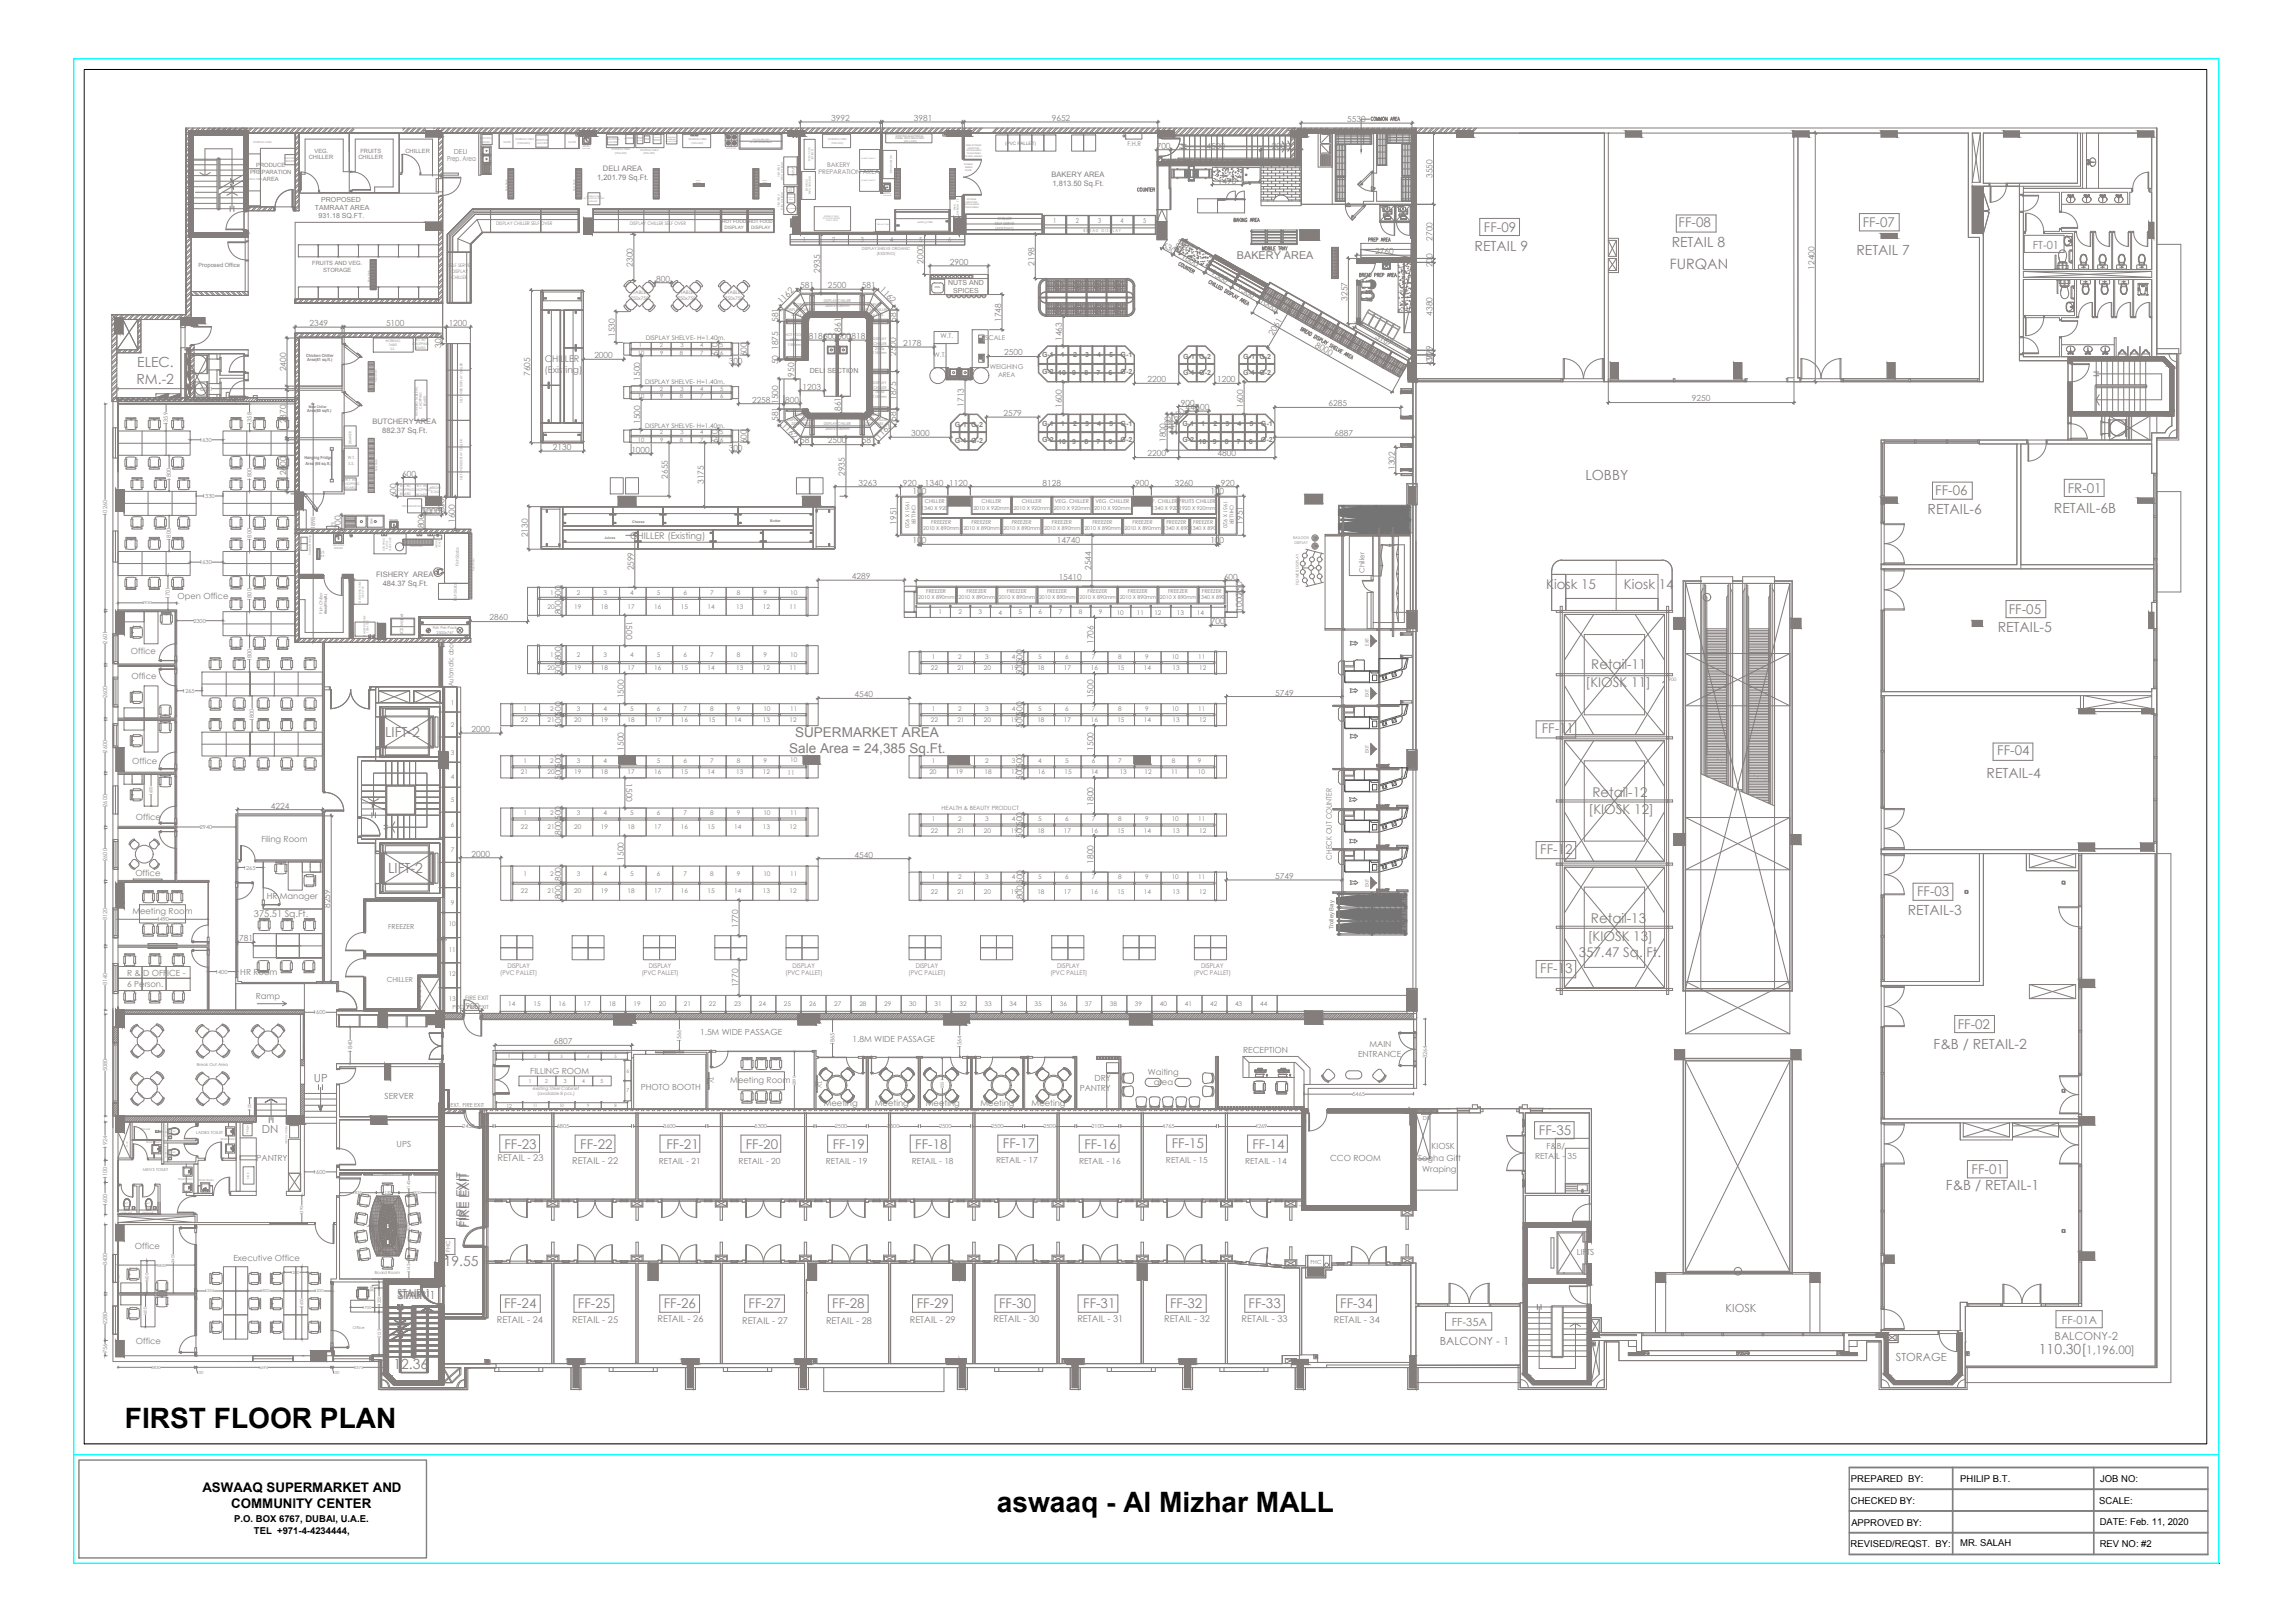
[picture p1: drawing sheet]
<svg xmlns="http://www.w3.org/2000/svg" width="420mm" height="297mm" viewBox="0 0 420 297" stroke-linecap="round" stroke-linejoin="round" font-family="sans-serif">
<defs><g id="words">
<g font-size="5.1">
<text x="22.9" y="261.4">FIRST FLOOR PLAN</text>
<text x="182.5" y="276.8">aswaaq - Al Mizhar MALL</text>
</g>
<g font-size="2.6" fill="#837d7c">
<text x="270" y="45.9">RETAIL 9</text>
<text x="306" y="45.3">RETAIL 8</text>
<text x="339.9" y="46.6">RETAIL 7</text>
<text x="305.7" y="49.2">FURQAN</text>
<text x="25" y="70.2">RM.-2</text>
<text x="25.1" y="67.1">ELEC.</text>
<text x="290.3" y="87.8">LOBBY</text>
<text x="352.9" y="94">RETAIL-6</text>
<text x="376" y="93.9">RETAIL-6B</text>
<text x="365.7" y="115.7">RETAIL-5</text>
<text x="70.5" y="134.9">LIFT-2</text>
<text x="363.7" y="142.3">RETAIL-4</text>
<text x="71" y="159.9">LIFT-2</text>
<text x="349.3" y="167.5">RETAIL-3</text>
<text x="354" y="192">F&amp;B / RETAIL-2</text>
<text x="356.2" y="217.8">F&amp;B / RETAIL-1</text>
<text x="85.4" y="224.6" transform="rotate(-90 85.4 224.6)">FIRE EXIT</text>
<text x="85.9" y="224.7" transform="rotate(-90 85.9 224.7)">FIRE EXIT</text>
<text x="81.3" y="231.7">19.55</text>
<text x="72" y="250.6">12.36</text>
<text x="373.3" y="247.9">110.30[</text>
</g>
<g font-size="2.5" fill="#837d7c">
<text x="307.3" y="41.5">FF-08</text>
<text x="341" y="41.5">FF-07</text>
<text x="271.7" y="42.5">FF-09</text>
<text x="354.3" y="90.6">FF-06</text>
<text x="378.6" y="90.3">FR-01</text>
<text x="283.1" y="107.8">Kiosk 15</text>
<text x="297.3" y="107.8">Kiosk 14</text>
<text x="367.8" y="112.3">FF-05</text>
<text x="290.3" y="125.7">[KIOSK 11]</text>
<text x="291.3" y="122.5">Retail-11</text>
<text x="144.5" y="137.8">Sale Area = 24,385 Sq.Ft.</text>
<text x="145.6" y="134.8">SUPERMARKET AREA</text>
<text x="282.3" y="134.2">FF-11</text>
<text x="365.6" y="138.2">FF-04</text>
<text x="290.8" y="148.9">[KIOSK 12]</text>
<text x="291.5" y="145.9">Retail-12</text>
<text x="282" y="156.4">FF-12</text>
<text x="351" y="164">FF-03</text>
<text x="290.7" y="172.1">[KIOSK 13]</text>
<text x="291.3" y="168.9">Retail-13</text>
<text x="282" y="178.1">FF-13</text>
<text x="289" y="175.1">357.47 Sq. Ft.</text>
<text x="358.4" y="188.4">FF-02</text>
<text x="281.7" y="207.7">FF-35</text>
<text x="92.3" y="210.3">FF-23</text>
<text x="106.2" y="210.2">FF-22</text>
<text x="122" y="210.2">FF-21</text>
<text x="136.5" y="210.2">FF-20</text>
<text x="152.5" y="210.2">FF-19</text>
<text x="167.6" y="210.2">FF-18</text>
<text x="183.6" y="210.2">FF-17</text>
<text x="198.5" y="210.2">FF-16</text>
<text x="214.5" y="210.2">FF-15</text>
<text x="229.3" y="210.2">FF-14</text>
<text x="360.9" y="214.9">FF-01</text>
<text x="92.3" y="239.4">FF-24</text>
<text x="105.8" y="239.4">FF-25</text>
<text x="121.5" y="239.4">FF-26</text>
<text x="137" y="239.4">FF-27</text>
<text x="152.4" y="239.4">FF-28</text>
<text x="167.8" y="239.4">FF-29</text>
<text x="182.9" y="239.4">FF-30</text>
<text x="198.3" y="239.4">FF-31</text>
<text x="214.2" y="239.4">FF-32</text>
<text x="228.6" y="239.4">FF-33</text>
<text x="245.4" y="239.4">FF-34</text>
</g>
<g font-size="2.4">
<text x="37.1" y="273.1">ASWAAQ SUPERMARKET AND</text>
<text x="42.3" y="276.1">COMMUNITY CENTER</text>
</g>
<text font-size="2.1" fill="#837d7c" x="381.9" y="247.9">1,196.00]</text>
<g font-size="2" fill="#837d7c">
<text x="226.5" y="47.4">BAKERY AREA</text>
<text x="372.2" y="45.5">FT-01</text>
<text x="57.5" y="198">UP</text>
<text x="47.9" y="207.3">DN</text>
<text x="72.7" y="237.5">STAIR 1</text>
<text x="265.8" y="242.7">FF-35A</text>
<text x="315.9" y="240.1">KIOSK</text>
<text x="376.1" y="245.3">BALCONY-2</text>
<text x="377.5" y="242.3">FF-01A</text>
<text x="263.6" y="246.1">BALCONY - 1</text>
<text x="347.1" y="249">STORAGE</text>
</g>
<g font-size="1.7" fill="#837d7c">
<text x="99.7" y="68.2">(Existing)</text>
<text x="99.8" y="66.2">CHILLER</text>
<text x="115.4" y="98.6">CHILLER (Existing)</text>
<text x="46.5" y="167.9">375.51 Sq.Ft.</text>
<text x="91.1" y="212.6">RETAIL - 23</text>
<text x="104.7" y="213.1">RETAIL - 22</text>
<text x="91" y="242.2">RETAIL - 24</text>
<text x="104.7" y="242.1">RETAIL - 25</text>
<text x="120.4" y="241.9">RETAIL - 26</text>
<text x="135.9" y="242.2">RETAIL - 27</text>
<text x="151.2" y="242.2">RETAIL - 28</text>
<text x="166.6" y="242.2">RETAIL - 29</text>
<text x="181.9" y="242">RETAIL - 30</text>
<text x="197.2" y="242">RETAIL - 31</text>
<text x="213.1" y="242">RETAIL - 32</text>
<text x="227.3" y="242">RETAIL - 33</text>
<text x="244.2" y="242.1">RETAIL - 34</text>
</g>
<g font-size="1.7">
<text x="338.9" y="271.2">PREPARED BY:</text>
<text x="338.9" y="275.2">CHECKED BY:</text>
<text x="358.9" y="271.2">PHILIP B.T.</text>
<text x="384.3" y="275.2">SCALE:</text>
<text x="384.5" y="271.2">JOB NO:</text>
<text x="42.9" y="278.5">P.O. BOX 6767, DUBAI, U.A.E.</text>
<text x="46.5" y="280.7">TEL +971-4-4234444,</text>
<text x="338.9" y="279.2">APPROVED BY:</text>
<text x="384.4" y="279.1">DATE: Feb. 11, 2020</text>
<text x="338.8" y="283.1">REVISED/REQST. BY:</text>
<text x="358.9" y="282.9">MR. SALAH</text>
<text x="384.4" y="283.2">REV NO: #2</text>
</g>
<g font-size="1.5" fill="#808080">
<text x="152.2" y="22.2">3992</text>
<text x="167.3" y="22.2">3981</text>
<text x="192.5" y="22.2">9652</text>
<text x="246.6" y="22.3">5530</text>
<text x="211.8" y="27.2">700</text>
<text x="220.9" y="27.2">4500</text>
<text x="232.8" y="27.2">2000</text>
<text x="222.9" y="33.6">1490</text>
<text x="262.2" y="32.6" transform="rotate(-90 262.2 32.6)">3550</text>
<text x="212.7" y="45.2" transform="rotate(29 212.7 45.2)">630</text>
<text x="215.8" y="46.2" transform="rotate(-61 215.8 46.2)">700</text>
<text x="216.2" y="47.2" transform="rotate(29 216.2 47.2)">1800</text>
<text x="251.8" y="46.5">2760</text>
<text x="262.2" y="44" transform="rotate(-90 262.2 44)">2700</text>
<text x="115.9" y="48.8" transform="rotate(-90 115.9 48.8)">2300</text>
<text x="120.1" y="51.5">800</text>
<text x="169.1" y="48.3" transform="rotate(-90 169.1 48.3)">2000</text>
<text x="173.9" y="48.5">2900</text>
<text x="189.4" y="48.6" transform="rotate(-90 189.4 48.6)">2198</text>
<text x="221.6" y="50.2" transform="rotate(29 221.6 50.2)">1500</text>
<text x="226.5" y="52.9" transform="rotate(30 226.5 52.9)">1500</text>
<text x="262.2" y="49" transform="rotate(-90 262.2 49)">200</text>
<text x="332.2" y="49.3" transform="rotate(-90 332.2 49.3)">12400</text>
<text x="56.7" y="59.7">2349</text>
<text x="70.7" y="59.7">5100</text>
<text x="82.1" y="59.7">1200</text>
<text x="183.3" y="58.9" transform="rotate(-90 183.3 58.9)">1748</text>
<text x="230.5" y="55.2" transform="rotate(30 230.5 55.2)">1000</text>
<text x="246.7" y="55" transform="rotate(-90 246.7 55)">3257</text>
<text x="262.2" y="57.8" transform="rotate(-90 262.2 57.8)">4380</text>
<text x="80.8" y="63.6" transform="rotate(-90 80.8 63.6)">300</text>
<text x="108.8" y="65.5">2000</text>
<text x="112.6" y="61.7" transform="rotate(-90 112.6 61.7)">1530</text>
<text x="131.4" y="65.2" transform="rotate(-90 131.4 65.2)">670</text>
<text x="136.8" y="65.2" transform="rotate(-90 136.8 65.2)">600</text>
<text x="183.8" y="65">2500</text>
<text x="194.4" y="62.4" transform="rotate(-90 194.4 62.4)">1463</text>
<text x="233.1" y="61.5" transform="rotate(-59 233.1 61.5)">2061</text>
<text x="240.7" y="63.5" transform="rotate(30 240.7 63.5)">8000</text>
<text x="251.7" y="61.8" transform="rotate(30 251.7 61.8)">3167</text>
<text x="262.2" y="65.8" transform="rotate(-90 262.2 65.8)">229</text>
<text x="52.4" y="68" transform="rotate(-90 52.4 68)">2400</text>
<text x="97.1" y="68.8" transform="rotate(-90 97.1 68.8)">7605</text>
<text x="117.2" y="69.7" transform="rotate(-90 117.2 69.7)">1500</text>
<text x="133.4" y="66.6">300</text>
<text x="210.1" y="69.9">2200</text>
<text x="222.8" y="69.9">1200</text>
<text x="262.2" y="67" transform="rotate(-90 262.2 67)">430</text>
<text x="52.4" y="77.5" transform="rotate(-90 52.4 77.5)">2370</text>
<text x="117.2" y="77.6" transform="rotate(-90 117.2 77.6)">1500</text>
<text x="176.5" y="74.4" transform="rotate(-90 176.5 74.4)">1713</text>
<text x="183.7" y="76.2">2579</text>
<text x="194.4" y="74.6" transform="rotate(-90 194.4 74.6)">1600</text>
<text x="215.2" y="77.1" transform="rotate(-45 215.2 77.1)">650</text>
<text x="216.2" y="74.2">900</text>
<text x="217" y="75.1">440600</text>
<text x="227.6" y="74.6" transform="rotate(-90 227.6 74.6)">1600</text>
<text x="243.2" y="74.4">6285</text>
<text x="309.7" y="73.5">9250</text>
<text x="101.2" y="82.4">2130</text>
<text x="115.6" y="82.9">1000</text>
<text x="131.4" y="81.1" transform="rotate(-90 131.4 81.1)">670</text>
<text x="133.4" y="82.5">300</text>
<text x="136.8" y="81.1" transform="rotate(-90 136.8 81.1)">600</text>
<text x="210.1" y="83.5">2200</text>
<text x="213.5" y="80.9" transform="rotate(-90 213.5 80.9)">1800</text>
<text x="214.3" y="78.7" transform="rotate(-90 214.3 78.7)">900</text>
<text x="215.1" y="79.6" transform="rotate(-90 215.1 79.6)">440</text>
<text x="222.9" y="83.5">4800</text>
<text x="244.3" y="79.8">6887</text>
<text x="52.4" y="87" transform="rotate(-90 52.4 87)">2600</text>
<text x="73.6" y="87.2">600</text>
<text x="122.3" y="87.6" transform="rotate(-90 122.3 87.6)">2655</text>
<text x="128.8" y="88.6" transform="rotate(-90 128.8 88.6)">3175</text>
<text x="157.2" y="88.9">3263</text>
<text x="165.3" y="88.9">920</text>
<text x="169.3" y="88.9">1340</text>
<text x="173.8" y="88.9">1120</text>
<text x="190.9" y="88.9">8128</text>
<text x="207.8" y="88.9">900</text>
<text x="215.1" y="88.9">3260</text>
<text x="223.5" y="88.9">920</text>
<text x="255.4" y="86" transform="rotate(-90 255.4 86)">1302</text>
<text x="72.5" y="91" transform="rotate(-90 72.5 91)">600</text>
<text x="77.2" y="94">1000</text>
<text x="81.4" y="93.7" transform="rotate(-90 81.4 93.7)">800</text>
<text x="83.2" y="95.7" transform="rotate(-90 83.2 95.7)">1600</text>
<text x="167.1" y="90.4">100</text>
<text x="221.6" y="90.4">100</text>
<text x="62.4" y="96.9" transform="rotate(-90 62.4 96.9)">700</text>
<text x="77.7" y="96.7" transform="rotate(-90 77.7 96.7)">800</text>
<text x="96.7" y="98.3" transform="rotate(-90 96.7 98.3)">2130</text>
<text x="164.1" y="96" transform="rotate(-90 164.1 96)">1951</text>
<text x="167.1" y="99.5">100</text>
<text x="193.5" y="99.5">14740</text>
<text x="221.6" y="99.5">100</text>
<text x="227.5" y="96" transform="rotate(-90 227.5 96)">1951</text>
<text x="116" y="104.4" transform="rotate(-90 116 104.4)">2599</text>
<text x="156" y="106">4289</text>
<text x="193.8" y="106.1">15410</text>
<text x="199.7" y="104.3" transform="rotate(-90 199.7 104.3)">2544</text>
<text x="224.1" y="106.1">600</text>
<text x="89.6" y="113.6">2860</text>
<text x="102.7" y="112.5" transform="rotate(-90 102.7 112.5)">800500</text>
<text x="114.6" y="113.6" transform="rotate(90 114.6 113.6)">1500</text>
<text x="227.4" y="111.9" transform="rotate(-90 227.4 111.9)">1000250</text>
<text x="200.2" y="117.9" transform="rotate(-90 200.2 117.9)">1706</text>
<text x="221.7" y="114.2">700</text>
<text x="102.7" y="123.6" transform="rotate(-90 102.7 123.6)">500</text>
<text x="102.7" y="120.9" transform="rotate(-90 102.7 120.9)">800</text>
<text x="187.2" y="123.6" transform="rotate(-90 187.2 123.6)">500</text>
<text x="187.2" y="121.4" transform="rotate(-90 187.2 121.4)">500</text>
<text x="102.7" y="131" transform="rotate(-90 102.7 131)">500</text>
<text x="114.2" y="127.8" transform="rotate(-90 114.2 127.8)">1500</text>
<text x="156.4" y="127.6">4540</text>
<text x="187.2" y="131" transform="rotate(-90 187.2 131)">500</text>
<text x="200.2" y="127.8" transform="rotate(-90 200.2 127.8)">1500</text>
<text x="233.4" y="127.3">5749</text>
<text x="86.3" y="134">2000</text>
<text x="102.7" y="133.2" transform="rotate(-90 102.7 133.2)">500</text>
<text x="114.2" y="137.4" transform="rotate(-90 114.2 137.4)">1500</text>
<text x="187.2" y="133.2" transform="rotate(-90 187.2 133.2)">500</text>
<text x="200.2" y="137.4" transform="rotate(-90 200.2 137.4)">1500</text>
<text x="102.7" y="142.7" transform="rotate(-90 102.7 142.7)">500</text>
<text x="102.7" y="140.5" transform="rotate(-90 102.7 140.5)">500</text>
<text x="114.6" y="143.4" transform="rotate(90 114.6 143.4)">1500</text>
<text x="187.2" y="142.7" transform="rotate(-90 187.2 142.7)">500</text>
<text x="187.2" y="140.5" transform="rotate(-90 187.2 140.5)">500</text>
<text x="49.6" y="148">4224</text>
<text x="200.2" y="147.5" transform="rotate(-90 200.2 147.5)">1800</text>
<text x="102.7" y="152.8" transform="rotate(-90 102.7 152.8)">800</text>
<text x="102.7" y="150.1" transform="rotate(-90 102.7 150.1)">500</text>
<text x="187.2" y="153.4" transform="rotate(-90 187.2 153.4)">500</text>
<text x="187.2" y="151.2" transform="rotate(-90 187.2 151.2)">500</text>
<text x="86.3" y="156.8">2000</text>
<text x="102.7" y="161.3" transform="rotate(-90 102.7 161.3)">800</text>
<text x="114.2" y="157.5" transform="rotate(-90 114.2 157.5)">1500</text>
<text x="156.4" y="157">4540</text>
<text x="187.3" y="161.8" transform="rotate(-90 187.3 161.8)">500</text>
<text x="200.2" y="158.1" transform="rotate(-90 200.2 158.1)">1800</text>
<text x="233.4" y="160.9">5749</text>
<text x="60.5" y="166.2" transform="rotate(-90 60.5 166.2)">8259</text>
<text x="102.7" y="164.6" transform="rotate(-90 102.7 164.6)">800</text>
<text x="187.3" y="164.6" transform="rotate(-90 187.3 164.6)">800</text>
<text x="43.8" y="172.3">781</text>
<text x="135.1" y="169.8" transform="rotate(-90 135.1 169.8)">1770</text>
<text x="85.2" y="184.8">900</text>
<text x="135.1" y="180.7" transform="rotate(-90 135.1 180.7)">1770</text>
<text x="101.4" y="191.1">6807</text>
</g>
<g font-size="1.5" fill="#837d7c">
<text x="146.5" y="52.7">581</text>
<text x="150.1" y="50" transform="rotate(-90 150.1 50)">2935</text>
<text x="151.6" y="52.7">2500</text>
<text x="157.8" y="52.7">581</text>
<text x="161" y="53.1" transform="rotate(45 161 53.1)">1162</text>
<text x="142.5" y="58.9" transform="rotate(-90 142.5 58.9)">581</text>
<text x="143" y="55.7" transform="rotate(-44 143 55.7)">1162</text>
<text x="164.1" y="58.9" transform="rotate(-90 164.1 58.9)">581</text>
<text x="142.5" y="64" transform="rotate(-90 142.5 64)">1875</text>
<text x="148.1" y="62">818600</text>
<text x="153.3" y="62">600</text>
<text x="153.9" y="60.7" transform="rotate(-90 153.9 60.7)">861</text>
<text x="155.9" y="62">818</text>
<text x="164.1" y="65.1" transform="rotate(-90 164.1 65.1)">2500</text>
<text x="165.3" y="63.3">2178</text>
<text x="142.5" y="66.6" transform="rotate(-90 142.5 66.6)">50</text>
<text x="145.4" y="68.9" transform="rotate(-90 145.4 68.9)">950</text>
<text x="146.9" y="71.3">1203</text>
<text x="137.7" y="73.7">2258</text>
<text x="142.5" y="77.1" transform="rotate(-90 142.5 77.1)">581</text>
<text x="142.5" y="73.9" transform="rotate(-90 142.5 73.9)">1500</text>
<text x="143.1" y="78" transform="rotate(46 143.1 78)">1162</text>
<text x="143.7" y="73.7">800</text>
<text x="153.9" y="75.2" transform="rotate(-90 153.9 75.2)">861</text>
<text x="164.1" y="77.1" transform="rotate(-90 164.1 77.1)">581</text>
<text x="164.1" y="73.2" transform="rotate(-90 164.1 73.2)">1875</text>
<text x="146.5" y="81.2">581</text>
<text x="151.6" y="81.2">2500</text>
<text x="157.8" y="81.2">581</text>
<text x="161" y="80.5" transform="rotate(-46 161 80.5)">1162</text>
<text x="166.8" y="79.9">3000</text>
<text x="154.7" y="87.1" transform="rotate(-90 154.7 87.1)">2935</text>
<text x="32.5" y="109.6">Open Office</text>
<text x="24" y="119.7">Office</text>
<text x="24.1" y="124.3">Office</text>
<text x="24.2" y="139.8">Office</text>
<text x="24.9" y="150.1">Office</text>
<text x="47.9" y="154.1">Filing Room</text>
<text x="24.8" y="160.3">Office</text>
<text x="24.2" y="167.4">Meeting Room</text>
<text x="48.8" y="164.6">HR Manager</text>
<text x="23.3" y="178.7">R &amp; D OFFICE -</text>
<text x="44" y="178.4">HR Room</text>
<text x="23.3" y="180.6">6 Person.</text>
<text x="46.8" y="182.8">Ramp</text>
<text x="128.2" y="189.4">1.5M WIDE PASSAGE</text>
<text x="156.1" y="190.8">1.8M WIDE PASSAGE</text>
<text x="250.7" y="191.7">MAIN</text>
<text x="97.1" y="196.6">FILLING ROOM</text>
<text x="200.4" y="197.8">DRY</text>
<text x="210.2" y="196.7">Waiting</text>
<text x="227.6" y="192.7">RECEPTION</text>
<text x="248.6" y="193.5">ENTRANCE</text>
<text x="70.4" y="201.1">SERVER</text>
<text x="117.3" y="199.4">PHOTO BOOTH</text>
<text x="133.7" y="198.2">Meeting Room</text>
<text x="150.8" y="202.4">Meeting</text>
<text x="160.2" y="202.4">Meeting</text>
<text x="169.5" y="202.4">Meeting</text>
<text x="179.5" y="202.4">Meeting</text>
<text x="188.9" y="202.4">Meeting</text>
<text x="197.7" y="199.7">PANTRY</text>
<text x="211.2" y="198.5">area</text>
<text x="72.6" y="209.9">UPS</text>
<text x="47" y="212.4">PANTRY</text>
<text x="120.6" y="213">RETAIL - 21</text>
<text x="135.2" y="213">RETAIL - 20</text>
<text x="151.2" y="213">RETAIL - 19</text>
<text x="166.9" y="213">RETAIL - 18</text>
<text x="182.3" y="212.8">RETAIL - 17</text>
<text x="197.5" y="213">RETAIL - 16</text>
<text x="213.5" y="212.9">RETAIL - 15</text>
<text x="227.9" y="213">RETAIL - 14</text>
<text x="243.5" y="212.6">CCO ROOM</text>
<text x="259.6" y="212.5">Sogha Gift</text>
<text x="260.4" y="214.4">Wraping</text>
<text x="262.1" y="210.3">KIOSK</text>
<text x="281" y="212.1">RETAIL - 35</text>
<text x="283.1" y="210.2">F&amp;B/</text>
<text x="24.7" y="228.6">Office</text>
<text x="42.7" y="230.9">Executive Office</text>
<text x="288.7" y="229.7">LIFTS</text>
<text x="24.9" y="246">Office</text>
</g>
<g font-size="1.4" fill="#837d7c">
<text x="109.3" y="33">1,201.79 Sq.Ft.</text>
<text x="110.4" y="31.4">DELI AREA</text>
<text x="192.5" y="32.3">BAKERY AREA</text>
<text x="192.7" y="34">1,813.50 Sq.Ft.</text>
<text x="68.2" y="77.5">BUTCHERY AREA</text>
<text x="70" y="79.2">882.37 Sq.Ft.</text>
<text x="68.8" y="105.7">FISHERY AREA</text>
<text x="70.1" y="107.3">484.37 Sq.Ft.</text>
<text x="243.9" y="157.3" transform="rotate(-90 243.9 157.3)">CHECK OUT COUNTER</text>
</g>
<g font-size="1.3" fill="#837d7c">
<text x="81.8" y="29.5">Prep. Area</text>
<text x="83.1" y="28.3">DELI</text>
<text x="57.6" y="38.5">TAMRAAT AREA</text>
<text x="58.3" y="40">931.18 SQ.FT.</text>
<text x="58.8" y="36.9">PROPOSED</text>
<text x="192.8" y="40.9">1</text>
<text x="196.9" y="40.9">2</text>
<text x="201.1" y="40.9">3</text>
<text x="205.2" y="40.9">4</text>
<text x="209.3" y="40.9">5</text>
<text x="147" y="44.3">1</text>
<text x="152.3" y="44.3">2</text>
<text x="157.6" y="44.3">3</text>
<text x="163" y="44.3">4</text>
<text x="168.3" y="44.3">5</text>
<text x="173.6" y="44.3">6</text>
<text x="173.6" y="52.1">NUTS AND</text>
<text x="174.5" y="53.6">SPICES</text>
<text x="193.4" y="52.7">1</text>
<text x="197.1" y="52.7">2</text>
<text x="204.4" y="52.7">4</text>
<text x="193.4" y="57.1">8</text>
<text x="197.1" y="57.1">7</text>
<text x="200.7" y="57.1">6</text>
<text x="204.4" y="57.1">5</text>
<text x="190.8" y="65.4">G-1</text>
<text x="194.2" y="65.4">1</text>
<text x="196.4" y="65.4">2</text>
<text x="198.6" y="65.4">3</text>
<text x="200.9" y="65.4">4</text>
<text x="203" y="65.4">5</text>
<text x="205.2" y="65.4">G-1</text>
<text x="216.6" y="65.7">G-1</text>
<text x="219.6" y="65.7">G-2</text>
<text x="227.6" y="65.7">G-1</text>
<text x="230.6" y="65.7">G-2</text>
<text x="148.3" y="68.2">DELI SECTION</text>
<text x="190.8" y="68.4">G-2</text>
<text x="193.7" y="68.7">10</text>
<text x="196.3" y="68.7">9</text>
<text x="198.5" y="68.7">8</text>
<text x="200.7" y="68.7">7</text>
<text x="202.9" y="68.7">6</text>
<text x="205.2" y="68.4">G-2</text>
<text x="216.6" y="68.6">G-1</text>
<text x="219.6" y="68.6">G-2</text>
<text x="227.6" y="68.6">G-1</text>
<text x="230.6" y="68.6">G-2</text>
<text x="190.8" y="77.9">G-1</text>
<text x="194.2" y="77.9">1</text>
<text x="196.4" y="77.9">2</text>
<text x="198.6" y="77.9">3</text>
<text x="200.9" y="77.9">4</text>
<text x="203" y="77.9">5</text>
<text x="205.2" y="77.9">G-1</text>
<text x="216.5" y="77.9">G-1</text>
<text x="219.9" y="77.9">1</text>
<text x="222.1" y="77.9">2</text>
<text x="224.3" y="77.9">3</text>
<text x="226.6" y="77.9">4</text>
<text x="228.7" y="77.9">5</text>
<text x="230.9" y="77.9">G-1</text>
<text x="174.8" y="78.2">G-1</text>
<text x="174.8" y="81">G-1</text>
<text x="177.8" y="78.2">G-2</text>
<text x="177.8" y="81.1">G-2</text>
<text x="190.8" y="80.9">G-2</text>
<text x="193.7" y="81.2">10</text>
<text x="196.3" y="81.2">9</text>
<text x="198.5" y="81.2">8</text>
<text x="200.7" y="81.2">7</text>
<text x="202.9" y="81.2">6</text>
<text x="205.2" y="80.9">G-2</text>
<text x="216.5" y="80.9">G-2</text>
<text x="219.4" y="81.2">10</text>
<text x="222" y="81.2">9</text>
<text x="224.2" y="81.2">8</text>
<text x="226.4" y="81.2">7</text>
<text x="228.6" y="81.2">6</text>
<text x="230.9" y="80.9">G-2</text>
<text x="249.8" y="104.9" transform="rotate(-90 249.8 104.9)">Chiller</text>
<text x="83" y="125.5" transform="rotate(-90 83 125.5)">Automatic door</text>
<text x="71" y="169.9">FREEZER</text>
<text x="70.8" y="179.8">CHILLER</text>
</g>
<g font-size="1.2" fill="#837d7c">
<text x="206.4" y="26.7">F.H.R</text>
<text x="149.8" y="31.9">PREPARATION AREA</text>
<text x="151.4" y="30.6">BAKERY</text>
<text x="170.9" y="65.4">W.T.</text>
<text x="172.2" y="61.9">W.T.</text>
<text x="180.4" y="62.2">SCALE</text>
<text x="181.2" y="67.5">WEIGHING</text>
<text x="182.7" y="69">AREA</text>
<text x="100.3" y="111.4">20</text>
<text x="100.7" y="108.9">1</text>
<text x="105.1" y="111.4">19</text>
<text x="105.6" y="108.9">2</text>
<text x="110" y="111.4">18</text>
<text x="110.5" y="108.9">3</text>
<text x="114.9" y="111.4">17</text>
<text x="115.4" y="108.9">4</text>
<text x="119.8" y="111.4">16</text>
<text x="120.2" y="108.9">5</text>
<text x="124.6" y="111.4">15</text>
<text x="125.1" y="108.9">6</text>
<text x="129.6" y="111.4">14</text>
<text x="130" y="108.9">7</text>
<text x="134.8" y="111.4">13</text>
<text x="134.9" y="108.9">8</text>
<text x="139.7" y="111.4">12</text>
<text x="139.8" y="108.9">9</text>
<text x="144.5" y="111.4">11</text>
<text x="144.7" y="108.9">10</text>
<text x="171.8" y="112.5">1</text>
<text x="175.5" y="112.5">2</text>
<text x="179.1" y="112.5">3</text>
<text x="182.8" y="112.5">4</text>
<text x="186.5" y="112.5">5</text>
<text x="190.1" y="112.5">6</text>
<text x="193.8" y="112.5">7</text>
<text x="197.5" y="112.5">8</text>
<text x="201.2" y="112.5">9</text>
<text x="204.4" y="112.6">10</text>
<text x="208.1" y="112.6">11</text>
<text x="211.3" y="112.6">12</text>
<text x="215.4" y="112.6">13</text>
<text x="219.1" y="112.6">14</text>
<text x="100.3" y="122.7">20</text>
<text x="100.7" y="120.2">1</text>
<text x="105.1" y="122.7">19</text>
<text x="105.6" y="120.2">2</text>
<text x="110" y="122.7">18</text>
<text x="110.5" y="120.2">3</text>
<text x="114.9" y="122.7">17</text>
<text x="115.4" y="120.2">4</text>
<text x="119.8" y="122.7">16</text>
<text x="120.2" y="120.2">5</text>
<text x="124.6" y="122.7">15</text>
<text x="125.1" y="120.2">6</text>
<text x="129.6" y="122.7">14</text>
<text x="130" y="120.2">7</text>
<text x="134.8" y="122.7">13</text>
<text x="134.9" y="120.2">8</text>
<text x="139.7" y="122.7">12</text>
<text x="139.8" y="120.2">9</text>
<text x="144.5" y="122.7">11</text>
<text x="144.7" y="120.2">10</text>
<text x="170.4" y="122.7">22</text>
<text x="170.6" y="120.5">1</text>
<text x="175.3" y="122.7">21</text>
<text x="175.4" y="120.5">2</text>
<text x="180.1" y="122.7">20</text>
<text x="180.4" y="120.5">3</text>
<text x="185.1" y="122.7">19</text>
<text x="185.2" y="120.5">4</text>
<text x="189.9" y="122.7">18</text>
<text x="190.1" y="120.5">5</text>
<text x="194.8" y="122.7">17</text>
<text x="195" y="120.5">6</text>
<text x="199.7" y="122.7">16</text>
<text x="199.9" y="120.5">7</text>
<text x="204.6" y="122.7">15</text>
<text x="204.7" y="120.5">8</text>
<text x="209.4" y="122.7">14</text>
<text x="209.6" y="120.5">9</text>
<text x="214.5" y="120.5">10</text>
<text x="214.7" y="122.7">13</text>
<text x="219.4" y="120.5">11</text>
<text x="219.6" y="122.7">12</text>
<text x="82.5" y="129">1</text>
<text x="95.8" y="130.1">1</text>
<text x="100.7" y="130.1">2</text>
<text x="105.6" y="130.1">3</text>
<text x="110.5" y="130.1">4</text>
<text x="115.4" y="130.1">5</text>
<text x="120.2" y="130.1">6</text>
<text x="125.1" y="130.1">7</text>
<text x="130" y="130.1">8</text>
<text x="134.9" y="130.1">9</text>
<text x="139.8" y="130.1">10</text>
<text x="144.7" y="130.1">11</text>
<text x="170.6" y="130.1">1</text>
<text x="175.4" y="130.1">2</text>
<text x="180.4" y="130.1">3</text>
<text x="185.2" y="130.1">4</text>
<text x="190.1" y="130.1">5</text>
<text x="195" y="130.1">6</text>
<text x="199.9" y="130.1">7</text>
<text x="204.7" y="130.1">8</text>
<text x="209.6" y="130.1">9</text>
<text x="214.5" y="130.1">10</text>
<text x="219.4" y="130.1">11</text>
<text x="82.5" y="133.1">2</text>
<text x="95.3" y="132.2">22</text>
<text x="100.3" y="132.2">21</text>
<text x="105.1" y="132.2">20</text>
<text x="110" y="132.2">19</text>
<text x="114.9" y="132.2">18</text>
<text x="119.9" y="132.2">17</text>
<text x="124.6" y="132.2">16</text>
<text x="129.7" y="132.2">15</text>
<text x="134.4" y="132.2">14</text>
<text x="139.7" y="132.2">13</text>
<text x="144.5" y="132.2">12</text>
<text x="170.4" y="132.2">22</text>
<text x="175.3" y="132.2">21</text>
<text x="180.1" y="132.2">20</text>
<text x="185.1" y="132.2">19</text>
<text x="189.9" y="132.2">18</text>
<text x="194.8" y="132.2">17</text>
<text x="199.7" y="132.2">16</text>
<text x="204.6" y="132.2">15</text>
<text x="209.4" y="132.2">14</text>
<text x="214.7" y="132.2">13</text>
<text x="219.6" y="132.2">12</text>
<text x="82.5" y="138.1">3</text>
<text x="82.5" y="142.6">4</text>
<text x="95.3" y="141.7">21</text>
<text x="95.8" y="139.6">1</text>
<text x="100.3" y="141.7">20</text>
<text x="100.7" y="139.6">2</text>
<text x="105.1" y="141.7">19</text>
<text x="105.6" y="139.6">3</text>
<text x="110" y="141.7">18</text>
<text x="110.5" y="139.6">4</text>
<text x="114.9" y="141.7">17</text>
<text x="119.8" y="141.7">16</text>
<text x="120.2" y="139.6">5</text>
<text x="124.6" y="141.7">15</text>
<text x="125.1" y="139.6">6</text>
<text x="129.6" y="141.7">14</text>
<text x="130" y="139.6">7</text>
<text x="134.8" y="141.7">13</text>
<text x="134.9" y="139.6">8</text>
<text x="139.7" y="141.7">12</text>
<text x="139.8" y="139.6">9</text>
<text x="144.2" y="141.8">11</text>
<text x="144.7" y="139.4">10</text>
<text x="170.2" y="141.7">20</text>
<text x="170.6" y="139.6">1</text>
<text x="175" y="141.7">19</text>
<text x="180.2" y="141.7">18</text>
<text x="180.4" y="139.6">2</text>
<text x="185.1" y="141.7">17</text>
<text x="185.2" y="139.6">3</text>
<text x="190" y="141.7">16</text>
<text x="190.1" y="139.6">4</text>
<text x="194.9" y="141.7">15</text>
<text x="195" y="139.6">5</text>
<text x="199.7" y="141.7">14</text>
<text x="199.9" y="139.6">6</text>
<text x="204.7" y="139.6">7</text>
<text x="205" y="141.7">13</text>
<text x="209.5" y="141.7">12</text>
<text x="214.4" y="141.7">11</text>
<text x="214.5" y="139.6">8</text>
<text x="219.3" y="139.6">9</text>
<text x="219.3" y="141.7">10</text>
<text x="82.5" y="146.8">5</text>
<text x="95.8" y="149.2">1</text>
<text x="100.7" y="149.2">2</text>
<text x="105.6" y="149.2">3</text>
<text x="110.5" y="149.2">4</text>
<text x="115.4" y="149.2">5</text>
<text x="120.2" y="149.2">6</text>
<text x="125.1" y="149.2">7</text>
<text x="130" y="149.2">8</text>
<text x="134.9" y="149.2">9</text>
<text x="139.8" y="149.2">10</text>
<text x="144.7" y="149.2">11</text>
<text x="82.5" y="151.4">6</text>
<text x="82.5" y="156">7</text>
<text x="95.3" y="151.8">22</text>
<text x="100.3" y="151.8">21</text>
<text x="105.1" y="151.8">20</text>
<text x="110" y="151.8">19</text>
<text x="114.9" y="151.8">18</text>
<text x="119.8" y="151.8">17</text>
<text x="124.6" y="151.8">16</text>
<text x="129.6" y="151.8">15</text>
<text x="134.4" y="151.8">14</text>
<text x="139.7" y="151.8">13</text>
<text x="144.5" y="151.8">12</text>
<text x="170.4" y="152.4">22</text>
<text x="170.6" y="150.3">1</text>
<text x="175.3" y="152.4">21</text>
<text x="175.4" y="150.3">2</text>
<text x="180.1" y="152.4">20</text>
<text x="180.4" y="150.3">3</text>
<text x="185.1" y="152.4">19</text>
<text x="185.2" y="150.3">4</text>
<text x="189.9" y="152.4">18</text>
<text x="190.1" y="150.3">5</text>
<text x="194.8" y="152.4">17</text>
<text x="195" y="150.3">6</text>
<text x="199.7" y="152.4">16</text>
<text x="199.9" y="150.3">7</text>
<text x="204.6" y="152.4">15</text>
<text x="204.7" y="150.3">8</text>
<text x="209.4" y="152.4">14</text>
<text x="209.6" y="150.3">9</text>
<text x="214.5" y="150.3">10</text>
<text x="214.7" y="152.4">13</text>
<text x="219.4" y="150.3">11</text>
<text x="219.6" y="152.4">12</text>
<text x="82.5" y="160.5">8</text>
<text x="95.8" y="160.4">1</text>
<text x="100.7" y="160.4">2</text>
<text x="105.6" y="160.4">3</text>
<text x="110.5" y="160.4">4</text>
<text x="115.4" y="160.4">5</text>
<text x="120.2" y="160.4">6</text>
<text x="125.1" y="160.4">7</text>
<text x="130" y="160.4">8</text>
<text x="134.9" y="160.4">9</text>
<text x="139.8" y="160.4">10</text>
<text x="144.7" y="160.4">11</text>
<text x="170.6" y="160.9">1</text>
<text x="175.4" y="160.9">2</text>
<text x="180.4" y="160.9">3</text>
<text x="185.2" y="160.9">4</text>
<text x="190.1" y="160.9">5</text>
<text x="195" y="160.9">6</text>
<text x="199.9" y="160.9">7</text>
<text x="204.7" y="160.9">8</text>
<text x="209.6" y="160.9">9</text>
<text x="214.5" y="160.9">10</text>
<text x="219.4" y="160.9">11</text>
<text x="82.5" y="165.7">9</text>
<text x="95.3" y="163.5">22</text>
<text x="100.3" y="163.5">21</text>
<text x="105.1" y="163.5">20</text>
<text x="110" y="163.5">19</text>
<text x="114.9" y="163.5">18</text>
<text x="119.8" y="163.5">17</text>
<text x="124.6" y="163.5">16</text>
<text x="129.6" y="163.5">15</text>
<text x="134.4" y="163.5">14</text>
<text x="139.7" y="163.5">13</text>
<text x="144.5" y="163.5">12</text>
<text x="170.4" y="163.5">22</text>
<text x="175.3" y="163.5">21</text>
<text x="180.1" y="163.5">20</text>
<text x="185.1" y="163.5">19</text>
<text x="189.9" y="163.5">18</text>
<text x="194.8" y="163.5">17</text>
<text x="199.7" y="163.5">16</text>
<text x="204.6" y="163.5">15</text>
<text x="209.4" y="163.5">14</text>
<text x="214.7" y="163.5">13</text>
<text x="219.6" y="163.5">12</text>
<text x="82.1" y="169.5">10</text>
<text x="82.1" y="174.2">11</text>
<text x="82.1" y="178.7">12</text>
<text x="91.6" y="178.5">(PVC PALLET)</text>
<text x="92.9" y="177.1">DISPLAY</text>
<text x="117.5" y="178.5">(PVC PALLET)</text>
<text x="118.8" y="177.1">DISPLAY</text>
<text x="143.8" y="178.5">(PVC PALLET)</text>
<text x="145.1" y="177.1">DISPLAY</text>
<text x="166.3" y="178.5">(PVC PALLET)</text>
<text x="167.7" y="177.1">DISPLAY</text>
<text x="192.3" y="178.5">(PVC PALLET)</text>
<text x="193.6" y="177.1">DISPLAY</text>
<text x="218.6" y="178.5">(PVC PALLET)</text>
<text x="219.9" y="177.1">DISPLAY</text>
<text x="82.1" y="183.2">13</text>
<text x="93.1" y="184">14</text>
<text x="97.7" y="184">15</text>
<text x="102.2" y="184">16</text>
<text x="106.8" y="184">17</text>
<text x="111.4" y="184">18</text>
<text x="116" y="184">19</text>
<text x="120.6" y="184">20</text>
<text x="125.2" y="184">21</text>
<text x="129.8" y="184">22</text>
<text x="134.4" y="184">23</text>
<text x="139" y="184">24</text>
<text x="143.5" y="184">25</text>
<text x="148.1" y="184">26</text>
<text x="152.7" y="184">27</text>
<text x="157.3" y="184">28</text>
<text x="161.9" y="184">29</text>
<text x="166.5" y="184">30</text>
<text x="171.1" y="184">31</text>
<text x="175.7" y="184">32</text>
<text x="180.2" y="184">33</text>
<text x="184.8" y="184">34</text>
<text x="189.4" y="184">35</text>
<text x="194" y="184">36</text>
<text x="198.6" y="184">37</text>
<text x="203.2" y="184">38</text>
<text x="207.8" y="184">39</text>
<text x="212.4" y="184">40</text>
<text x="216.9" y="184">41</text>
<text x="221.5" y="184">42</text>
<text x="226.1" y="184">43</text>
<text x="230.7" y="184">44</text>
</g>
<g font-size="1.2" fill="#757575">
<text x="118.2" y="62.2">DISPLAY SHELVE- H=1.40m.</text>
<text x="118.1" y="70.3">DISPLAY SHELVE- H=1.40m.</text>
<text x="118.1" y="78.2">DISPLAY SHELVE- H=1.40m.</text>
</g>
<g font-size="1.1" fill="#837d7c">
<text x="56.5" y="29.2">CHILLER</text>
<text x="57.6" y="27.9">VEG.</text>
<text x="65.6" y="29.2">CHILLER</text>
<text x="66" y="27.9">FRUITS</text>
<text x="74.2" y="27.9">CHILLER</text>
<text x="45.8" y="31.8">PREPARATION</text>
<text x="46.9" y="30.5">PRODUCE</text>
<text x="48.1" y="33.1">AREA</text>
<text x="36.3" y="48.8">Proposed Office</text>
<text x="57.2" y="48.5">FRUITS AND VEG.</text>
<text x="59.2" y="49.8">STORAGE</text>
<text x="116.8" y="65">10</text>
<text x="116.9" y="63.6">1</text>
<text x="120.8" y="63.6">2</text>
<text x="120.8" y="65">9</text>
<text x="124.5" y="65">8</text>
<text x="124.6" y="63.6">3</text>
<text x="128.2" y="63.6">4</text>
<text x="128.2" y="65">7</text>
<text x="131.8" y="63.6">5</text>
<text x="131.8" y="65">6</text>
<text x="116.9" y="71.6">1</text>
<text x="120.8" y="71.6">2</text>
<text x="124.6" y="71.6">3</text>
<text x="128.2" y="71.6">4</text>
<text x="131.8" y="71.6">5</text>
<text x="116.8" y="72.9">10</text>
<text x="120.8" y="72.9">9</text>
<text x="124.5" y="72.9">8</text>
<text x="128.2" y="72.9">7</text>
<text x="131.8" y="72.9">6</text>
<text x="116.8" y="80.9">10</text>
<text x="116.9" y="79.5">1</text>
<text x="120.8" y="79.5">2</text>
<text x="120.8" y="80.9">9</text>
<text x="124.5" y="80.9">8</text>
<text x="124.6" y="79.5">3</text>
<text x="128.2" y="79.5">4</text>
<text x="128.2" y="80.9">7</text>
<text x="131.8" y="79.5">5</text>
<text x="131.8" y="80.9">6</text>
<text x="172.4" y="148.2">HEALTH &amp; BEAUTY PRODUCT</text>
<text x="244.2" y="170.1" transform="rotate(-90 244.2 170.1)">Trolley Bay</text>
<text x="85.1" y="183">FIRE EXIT</text>
</g>
<g font-size="1" fill="#837d7c">
<text x="36.7" y="71.5">8831</text>
<text x="30.7" y="77.7" transform="rotate(-90 30.7 77.7)">1359</text>
<text x="46.1" y="77.7" transform="rotate(-90 46.1 77.7)">1358</text>
<text x="36.5" y="80.9">1630</text>
<text x="31.3" y="87.9" transform="rotate(-90 31.3 87.9)">1800</text>
<text x="46.1" y="87.9" transform="rotate(-90 46.1 87.9)">1800</text>
<text x="19.6" y="94.4" transform="rotate(-90 19.6 94.4)">10260</text>
<text x="37" y="91.1">1330</text>
<text x="31.3" y="98.9" transform="rotate(-90 31.3 98.9)">1800</text>
<text x="46.1" y="98.9" transform="rotate(-90 46.1 98.9)">1800</text>
<text x="57.7" y="97.4" transform="rotate(-90 57.7 97.4)">11898</text>
<text x="36.5" y="103.2">1630</text>
<text x="31.1" y="109.7" transform="rotate(-90 31.1 109.7)">1701</text>
<text x="35.4" y="113.9">2300</text>
<text x="46.1" y="110" transform="rotate(-90 46.1 110)">1800</text>
<text x="19.6" y="117.8" transform="rotate(-90 19.6 117.8)">2601</text>
<text x="46.1" y="121" transform="rotate(-90 46.1 121)">1800</text>
<text x="19.6" y="127.8" transform="rotate(-90 19.6 127.8)">2600</text>
<text x="33.4" y="126.8">1265</text>
<text x="19.6" y="137.7" transform="rotate(-90 19.6 137.7)">2600</text>
<text x="46.5" y="132" transform="rotate(-90 46.5 132)">1800</text>
<text x="19.6" y="147.6" transform="rotate(-90 19.6 147.6)">2600</text>
<text x="36.6" y="151.7">2940</text>
<text x="19.6" y="157.5" transform="rotate(-90 19.6 157.5)">2600</text>
<text x="44.5" y="159.1">1265</text>
<text x="19.6" y="168.4" transform="rotate(-90 19.6 168.4)">3120</text>
<text x="28.7" y="168.6">4490</text>
<text x="39.4" y="178.2">1400</text>
<text x="19.6" y="180.3" transform="rotate(-90 19.6 180.3)">3140</text>
<text x="57.3" y="185.6">1600</text>
<text x="82.8" y="184.7">PRO. FIRE EXIT</text>
<text x="124.7" y="190.7" transform="rotate(-90 124.7 190.7)">1566</text>
<text x="152.8" y="191.2" transform="rotate(-90 152.8 191.2)">1865</text>
<text x="176" y="191.8" transform="rotate(-90 176 191.8)">1564</text>
<text x="19.6" y="196.1" transform="rotate(-90 19.6 196.1)">5080</text>
<text x="64.5" y="192.6" transform="rotate(-90 64.5 192.6)">1840</text>
<text x="93" y="193.7">1</text>
<text x="114.7" y="196.3">6</text>
<text x="129.9" y="197" transform="rotate(90 129.9 197)">TV</text>
<text x="149.7" y="197.9" transform="rotate(90 149.7 197.9)">TV</text>
<text x="261.3" y="193.6" transform="rotate(-90 261.3 193.6)">3264</text>
<text x="82.5" y="202.6">EXT. FIRE EXIT</text>
<text x="92.7" y="202.7">12</text>
<text x="99.8" y="198.2">2</text>
<text x="103.2" y="198.1">3</text>
<text x="106.6" y="198.2">4</text>
<text x="110" y="198.1">5</text>
<text x="114.7" y="199.8">7</text>
<text x="247.6" y="200.6">5465</text>
<text x="84.6" y="206.5">2458</text>
<text x="102" y="206.5">6805</text>
<text x="121.4" y="206.5">3600</text>
<text x="138.1" y="206.5">5300</text>
<text x="152.8" y="206.5">2500</text>
<text x="162.4" y="206.5">2500</text>
<text x="171.9" y="206.5">2500</text>
<text x="181.5" y="206.5">2500</text>
<text x="191" y="206.5">2500</text>
<text x="199.8" y="206.5">2100</text>
<text x="212.8" y="206.5">4765</text>
<text x="229.8" y="206.5">4269</text>
<text x="260.5" y="205">DB</text>
<text x="19.6" y="215.7" transform="rotate(-90 19.6 215.7)">1100</text>
<text x="19.6" y="210.2" transform="rotate(-90 19.6 210.2)">1924</text>
<text x="57.3" y="214.9">1600</text>
<text x="19.6" y="220.7" transform="rotate(-90 19.6 220.7)">1600</text>
<text x="19.6" y="231.5" transform="rotate(-90 19.6 231.5)">3400</text>
<text x="82.4" y="229.1" transform="rotate(-90 82.4 229.1)">FHC</text>
<text x="239.9" y="231.3">FHC</text>
<text x="19.6" y="242.3" transform="rotate(-90 19.6 242.3)">2280</text>
<text x="19.6" y="247.7" transform="rotate(-90 19.6 247.7)">756</text>
</g>
<g font-size="1" fill="#757575">
<text x="165.7" y="91.7" transform="rotate(90 165.7 91.7)">1951 X 920</text>
<text x="166.9" y="92.3" transform="rotate(90 166.9 92.3)">CHILLER</text>
<text x="168.7" y="93.3">1340 X 920</text>
<text x="169.3" y="92.1">CHILLER</text>
<text x="170.5" y="95.9">FREEZER</text>
<text x="177.9" y="95.9">FREEZER</text>
<text x="178.2" y="93.3">2010 X 920mm</text>
<text x="179.7" y="92.1">CHILLER</text>
<text x="185.2" y="95.9">FREEZER</text>
<text x="185.6" y="93.3">2010 X 920mm</text>
<text x="187" y="92.1">CHILLER</text>
<text x="192.6" y="95.9">FREEZER</text>
<text x="192.9" y="93.3">2010 X 920mm</text>
<text x="193.1" y="92.1">VEG. CHILLER</text>
<text x="200" y="95.9">FREEZER</text>
<text x="200.3" y="93.3">2010 X 920mm</text>
<text x="200.5" y="92.1">VEG. CHILLER</text>
<text x="207.4" y="95.9">FREEZER</text>
<text x="210.8" y="93.3">1340 X 920</text>
<text x="211" y="92.1">F. CHILLER</text>
<text x="213.5" y="95.9">FREEZER</text>
<text x="215.9" y="92.1">FRUITS CHILLER</text>
<text x="215.9" y="93.3">1920 X 920mm</text>
<text x="218.5" y="95.9">FREEZER</text>
<text x="224" y="91.7" transform="rotate(90 224 91.7)">1951 X 920</text>
<text x="225.1" y="92.3" transform="rotate(90 225.1 92.3)">CHILLER</text>
<text x="169" y="97">2010 X 890mm</text>
<text x="176.4" y="97">2010 X 890mm</text>
<text x="183.7" y="97">2010 X 890mm</text>
<text x="191.1" y="97">2010 X 890mm</text>
<text x="198.5" y="97">2010 X 890mm</text>
<text x="205.9" y="97">2010 X 890mm</text>
<text x="212.9" y="97">1340 X 890</text>
<text x="217.8" y="97">1340 X 890</text>
<text x="168.1" y="109.7">2010 X 890mm</text>
<text x="169.6" y="108.5">FREEZER</text>
<text x="175.5" y="109.7">2010 X 890mm</text>
<text x="177" y="108.5">FREEZER</text>
<text x="182.9" y="109.7">2010 X 890mm</text>
<text x="184.3" y="108.5">FREEZER</text>
<text x="190.2" y="109.7">2010 X 890mm</text>
<text x="191.7" y="108.5">FREEZER</text>
<text x="197.6" y="109.7">2010 X 890mm</text>
<text x="199.1" y="108.5">FREEZER</text>
<text x="205" y="109.7">2010 X 890mm</text>
<text x="206.5" y="108.5">FREEZER</text>
<text x="212.4" y="109.7">2010 X 890mm</text>
<text x="213.8" y="108.5">FREEZER</text>
<text x="219.4" y="109.7">1340 X 890</text>
<text x="220" y="108.5">FREEZER</text>
</g>
<g font-size=".9" fill="#837d7c">
<text x="90.8" y="41.2">DISPLAY CHILLER SELF OVER</text>
<text x="115.3" y="41.2">DISPLAY CHILLER SELF OVER</text>
<text x="82.1" y="48.9">SELF SERVE</text>
<text x="82.6" y="51">CHILLER</text>
<text x="82.7" y="50">DISPLAY</text>
<text x="115.9" y="53.8">TABLE</text>
<text x="124.6" y="53.8">TABLE</text>
<text x="133.2" y="53.8">TABLE</text>
<text x="115.4" y="54.9">750x750</text>
<text x="124.1" y="54.9">750x750</text>
<text x="132.7" y="54.9">750x750</text>
<text x="250.6" y="118.2" transform="rotate(-90 250.6 118.2)">EXIT</text>
<text x="305.5" y="124.6">900</text>
<text x="250.6" y="127.6" transform="rotate(-90 250.6 127.6)">EXIT</text>
<text x="250.6" y="137.8" transform="rotate(-90 250.6 137.8)">EXIT</text>
<text x="250.6" y="162.3" transform="rotate(-90 250.6 162.3)">EXIT</text>
</g>
<g font-size=".8" fill="#837d7c">
<text x="184" y="26.5">(PVC PALLET)</text>
<text x="132.2" y="40.9">HOT FOOD</text>
<text x="132.6" y="41.9">DISPLAY</text>
<text x="137.1" y="40.9">HOT FOOD</text>
<text x="137.5" y="41.9">DISPLAY</text>
<text x="182.1" y="41.2">SELF SERVE</text>
<text x="182.6" y="40.2">CHILLER</text>
<text x="157.8" y="45.7">DISPLAY SHELVE ORGANIC</text>
<text x="160.5" y="46.7">(EXISTING)</text>
<text x="182.2" y="42.1">(EXISTING)</text>
<text x="56" y="65.2">Chicken Chiller</text>
<text x="56.2" y="66.1">Area(61 sq.ft.)</text>
<text x="56.2" y="75.5">Area(60 sqft.)</text>
<text x="55.7" y="84.1">Hanging Fridge</text>
<text x="55.9" y="85.1">Area (66 sq.ft.)</text>
<text x="63.7" y="84.1">W.T.</text>
<text x="63.8" y="85">S.S.</text>
<text x="84" y="103.6" transform="rotate(-90 84 103.6)">Fish Slabs</text>
<text x="26.1" y="110.6">2930</text>
<text x="59.1" y="112.3" transform="rotate(-90 59.1 112.3)">Fish Chiller</text>
<text x="83.6" y="110" transform="rotate(-90 83.6 110)">Fish Slabs</text>
<text x="73.8" y="116" transform="rotate(-90 73.8 116)">ICE Maker</text>
<text x="27.9" y="145.6" transform="rotate(-90 27.9 145.6)">1600</text>
<text x="36" y="195.1">Break Out Area</text>
<text x="97.8" y="193.6">2</text>
<text x="102.6" y="193.6">3</text>
<text x="107.5" y="193.6">4</text>
<text x="112.5" y="193.6">5</text>
<text x="46" y="203.3" transform="rotate(-90 46 203.3)">900</text>
<text x="97.6" y="199.4">existing Steel Cabinet</text>
<text x="97.6" y="202.7">11</text>
<text x="98.4" y="200.5">(available 8 pcs.)</text>
<text x="102.4" y="202.7">10</text>
<text x="107.5" y="202.7">9</text>
<text x="112.5" y="202.7">8</text>
<text x="145.7" y="198.6" transform="rotate(-90 145.7 198.6)">2890</text>
<text x="172.8" y="199.2" transform="rotate(-90 172.8 199.2)">2551</text>
<text x="35.9" y="207.6">LADIES TOILET</text>
<text x="26.1" y="214.3">MEN'S TOILET</text>
<text x="64.5" y="218.6">1835</text>
<text x="70" y="218.6">1130</text>
<text x="75.1" y="217.8" transform="rotate(-90 75.1 217.8)">1142</text>
<text x="75.5" y="218.6">1835</text>
<text x="55.5" y="222.3" transform="rotate(-90 55.5 222.3)">1395</text>
<text x="70" y="224.6">1840</text>
<text x="75.1" y="225.3" transform="rotate(-90 75.1 225.3)">3000</text>
<text x="28.8" y="231.8">3830</text>
<text x="32" y="231.2" transform="rotate(-90 32 231.2)">3400</text>
<text x="53.1" y="233.1">1200</text>
<text x="68.6" y="233.1">Board Room</text>
<text x="75.1" y="233" transform="rotate(-90 75.1 233)">1142</text>
<text x="27.2" y="234.7" transform="rotate(-90 27.2 234.7)">1600</text>
<text x="37.5" y="236.5">1334</text>
<text x="47.6" y="236.5">1800</text>
<text x="55.5" y="239.3" transform="rotate(-90 55.5 239.3)">3600</text>
<text x="57.5" y="236.5">1200</text>
<text x="66.3" y="239.5">1700</text>
<text x="68.4" y="236.5" transform="rotate(-90 68.4 236.5)">300</text>
<text x="69.7" y="238.9" transform="rotate(-90 69.7 238.9)">1200</text>
<text x="26.9" y="240.9" transform="rotate(-90 26.9 240.9)">1600</text>
<text x="69.7" y="244.9" transform="rotate(-90 69.7 244.9)">2125</text>
<text x="27.7" y="250.5">3830</text>
<text x="36" y="251.6">100</text>
<text x="47.4" y="250.5">6694</text>
<text x="60.9" y="251.6">100</text>
<text x="64.8" y="250.5">2575</text>
</g>
<g font-size=".7" fill="#837d7c">
<text x="198.3" y="42.5">B R E A D</text>
<text x="201.7" y="42.5">D I S P L A Y</text>
<text x="144.1" y="56.9">DISPLAY CHILLER</text>
<text x="144.9" y="57.8">2324 x 1185</text>
<text x="145.3" y="56.1">CORNER</text>
<text x="150.8" y="55.3">DISPLAY CHILLER</text>
<text x="151.1" y="56.1">2500 x1185mm</text>
<text x="157.5" y="56.9">DISPLAY CHILLER</text>
<text x="158.3" y="57.8">2324 x 1185</text>
<text x="158.7" y="56.1">CORNER</text>
<text x="143.8" y="61.5">HOT FOOD</text>
<text x="144.2" y="63.3">1185mm</text>
<text x="144.6" y="62.4">1875x</text>
<text x="159.8" y="64.8">1185mm</text>
<text x="159.9" y="62.2">DISPLAY</text>
<text x="159.9" y="63.1">CHILLER</text>
<text x="160.2" y="64">2500x</text>
<text x="159.9" y="70.3">DISPLAY</text>
<text x="159.9" y="71.1">CHILLER</text>
<text x="160.2" y="72">1875x</text>
<text x="144.1" y="77">DISPLAY CHILLER</text>
<text x="144.9" y="77.9">2324 x 1185</text>
<text x="145.3" y="76.2">CORNER</text>
<text x="150.8" y="77.8">DISPLAY CHILLER</text>
<text x="157.5" y="77">DISPLAY CHILLER</text>
<text x="158.3" y="77.9">2324 x 1185</text>
<text x="158.7" y="76.2">CORNER</text>
<text x="159.8" y="72.8">1185mm</text>
<text x="151.1" y="78.7">2500 x1185mm</text>
<text x="236.7" y="98.7">BALLOON</text>
<text x="237" y="99.6">DISPLAY</text>
<text x="237.8" y="107.1" transform="rotate(-90 237.8 107.1)">FLOWER DISPLAY</text>
<text x="79.2" y="115.1">Fish Pre-Pack</text>
<text x="79.9" y="116">2500x767</text>
<text x="64.6" y="243.3">Office</text>
</g>
<g font-size=".6" fill="#837d7c">
<text x="70.6" y="62.6">WORKING</text>
<text x="71.2" y="63.3">TABLE</text>
<text x="71.5" y="64.1">S.S.</text>
<text x="75.5" y="63.1">CHOPPING</text>
<text x="75.9" y="62.4">W.T. W/</text>
<text x="76" y="63.9">BOARD</text>
<text x="56.5" y="74.6">Meat Chiller</text>
<text x="76.5" y="76.1" transform="rotate(-90 76.5 76.1)">WORKING TABLE W/</text>
<text x="77.2" y="74.8" transform="rotate(-90 77.2 74.8)">CHOPPING</text>
<text x="78" y="74.4" transform="rotate(-90 78 74.4)">BOARD</text>
<text x="84.7" y="73.8" transform="rotate(-90 84.7 73.8)">SELF OVER DISPLAY CHILLER</text>
<text x="64.4" y="81.3" transform="rotate(-90 64.4 81.3)">DRAWER</text>
<text x="62.8" y="88.7">CHOPPING</text>
<text x="63.2" y="88">W.T. W/</text>
<text x="63.2" y="89.5">BOARD</text>
<text x="72.8" y="89.9">CHOPPINGCHOPPING</text>
<text x="73.2" y="89.1">W.T. W/</text>
<text x="76.3" y="89.2">W.T. W/</text>
<text x="78.7" y="89.5">WEIGHT</text>
<text x="84.7" y="87.8" transform="rotate(-90 84.7 87.8)">SELF OVER DISPLAY CHILLER</text>
<text x="68.3" y="96" transform="rotate(-90 68.3 96)">SINK</text>
<text x="73.3" y="90.6">BOARD</text>
<text x="76.3" y="90.7">BOARD</text>
<text x="78.9" y="90.3">SCALE</text>
<text x="115.8" y="95.6">Cheese</text>
<text x="141" y="95.5">Butter</text>
<text x="61.1" y="96.3" transform="rotate(-90 61.1 96.3)">PB</text>
<text x="67.5" y="96.5" transform="rotate(-90 67.5 96.5)">DOUBLE</text>
<text x="110.7" y="98.7">Juices</text>
<text x="59.8" y="112.4" transform="rotate(-90 59.8 112.4)">Area(81 sqft.)</text>
</g>
<g font-size=".5" fill="#837d7c">
<text x="46.4" y="26.3">WORKING TABLE</text>
<text x="52.1" y="29.1">Hand Sink</text>
<text x="52.3" y="29.7">500x500</text>
<text x="87.9" y="25.5">Hand Sink</text>
<text x="88.1" y="26.1">500x500</text>
<text x="92.2" y="26.1">SLICER</text>
<text x="94.4" y="25.7">WORKING TABLE</text>
<text x="94.7" y="26.3">(1000x4000)</text>
<text x="98.1" y="25.8">WRAPPING</text>
<text x="98.3" y="26.3">MACHINE</text>
<text x="104.1" y="26.1">SLICER</text>
<text x="111.1" y="25.7">WRAPPING</text>
<text x="111.2" y="26.3">MACHINE</text>
<text x="112" y="27.5">WORKING TABLE</text>
<text x="112.5" y="28.1">(700x1400)</text>
<text x="117.2" y="27.6">WORKING TABLE</text>
<text x="117.7" y="28.2">(700x1400)</text>
<text x="126" y="25.7">WORKING TABLE</text>
<text x="126.5" y="26.3">(700x1400)</text>
<text x="143" y="29.6" transform="rotate(90 143 29.6)">WORKING TABLE</text>
<text x="148" y="26.9" transform="rotate(90 148 26.9)">(550 X 1500)</text>
<text x="148.6" y="27.2" transform="rotate(90 148.6 27.2)">SS SHELVE</text>
<text x="151.6" y="25.7">WORKING TABLE</text>
<text x="152.2" y="26.3">(700x1400)</text>
<text x="163" y="28.4" transform="rotate(90 163 28.4)">WORKING TABLE</text>
<text x="163.9" y="25.5">PANEL BOX/ RACE WAY</text>
<text x="164" y="25">EXISTING ELECTRICAL</text>
<text x="165.5" y="25.9">(450 x 2300)</text>
<text x="44.7" y="32.9">WORKING TABLE</text>
<text x="89.3" y="31.5" transform="rotate(-90 89.3 31.5)">Washing sink</text>
<text x="89.8" y="31.1" transform="rotate(-90 89.8 31.1)">600x1500</text>
<text x="92.9" y="35" transform="rotate(-90 92.9 35)">Floor Drain</text>
<text x="105.3" y="35" transform="rotate(-90 105.3 35)">Floor Drain</text>
<text x="142.4" y="30.1" transform="rotate(90 142.4 30.1)">(700x1400)</text>
<text x="142.4" y="35.6" transform="rotate(90 142.4 35.6)">(700x1400)</text>
<text x="143" y="35.1" transform="rotate(90 143 35.1)">WORKING TABLE</text>
<text x="147.5" y="32.8" transform="rotate(90 147.5 32.8)">(700x1400)</text>
<text x="148.1" y="32.2" transform="rotate(90 148.1 32.2)">WORKING TABLE</text>
<text x="168" y="40.7" transform="rotate(1 168 40.7)">existing chiller</text>
<text x="174.6" y="37.3" transform="rotate(90 174.6 37.3)">TABLE</text>
<text x="175.2" y="36.5" transform="rotate(90 175.2 36.5)">S.S. WORKING</text>
<text x="67.7" y="51.7" transform="rotate(-90 67.7 51.7)">Floor Drain</text>
<text x="69" y="69.9" transform="rotate(-90 69 69.9)">Floor Drain</text>
<text x="69.1" y="86.3" transform="rotate(-90 69.1 86.3)">Floor Drain</text>
<text x="73.6" y="92.9">VELOX BAND SAW</text>
<text x="77.2" y="93.5">FIRE HOSE CABINET</text>
<text x="56.9" y="101.6" transform="rotate(-90 56.9 101.6)">Cabinet/Shelving</text>
<text x="61" y="99.9">Hand Sink</text>
<text x="61.2" y="100.5">500x500</text>
<text x="70.5" y="100.9" transform="rotate(-90 70.5 100.9)">CHOPPING</text>
<text x="71" y="100.4" transform="rotate(-90 71 100.4)">BLOCK</text>
<text x="71.6" y="100.9" transform="rotate(-90 71.6 100.9)">1600 X 1000</text>
<text x="75.2" y="100.2">Floor Drain</text>
<text x="80.1" y="100.3" transform="rotate(-90 80.1 100.3)">WEIGHT</text>
<text x="80.7" y="100.2" transform="rotate(-90 80.7 100.2)">SCALE</text>
<text x="86.8" y="104.5" transform="rotate(-90 86.8 104.5)">Floor Drain</text>
<text x="66.1" y="110.4" transform="rotate(-90 66.1 110.4)">SS WORKING TABLE</text>
<text x="66.6" y="109.5" transform="rotate(-90 66.6 109.5)">1200 x 700</text>
<text x="66.9" y="116.6" transform="rotate(-90 66.9 116.6)">SS WORKING TABLE</text>
<text x="67.5" y="115.8" transform="rotate(-90 67.5 115.8)">1000 x 700</text>
<text x="25.7" y="206.8">Shower</text>
<text x="26.8" y="209.3">Wash Basin</text>
<text x="40.4" y="208.6">Wash Basin</text>
<text x="45.5" y="207.5" transform="rotate(-90 45.5 207.5)">Fridge</text>
<text x="52.3" y="206" transform="rotate(90 52.3 206)">Water Cooler</text>
<text x="32.6" y="216">Wash Basin</text>
<text x="45.6" y="215.7" transform="rotate(-90 45.6 215.7)">SINK</text>
<text x="36.4" y="216.2">Wash Basin</text>
</g>
<g font-size=".4" fill="#837d7c">
<text x="133" y="27.2">HOT PLATE</text>
<text x="176.6" y="28.7">3.5 MTS. HEIGHT</text>
<text x="176.9" y="26.7">NEW GYPSUM</text>
<text x="176.9" y="27.7">WITH GLAZED</text>
<text x="177" y="28.2">TILES FINISH</text>
<text x="177.2" y="27.2">PARTITION</text>
<text x="176.5" y="30.3">DOUBLE</text>
<text x="176.7" y="30.8">SWING</text>
<text x="176.7" y="31.3">DOOR</text>
<text x="106.9" y="36.5">W/ CHOPPING BOARD</text>
<text x="107.4" y="36">WORKING TABLE</text>
<text x="107.8" y="36.9">(600x600)</text>
<text x="150.6" y="40.1">W/ SLICING BOARD</text>
<text x="150.8" y="39.7">WORKING TABLE</text>
<text x="151.2" y="40.5">(1200 X 1800)</text>
<text x="176.5" y="37.6">WITH GLAZED</text>
<text x="176.6" y="38.1">TILES FINISH</text>
<text x="176.8" y="37.1">PARTITION</text>
<text x="177" y="36.6">GYPSUM</text>
<text x="23.4" y="209.9" transform="rotate(-90 23.4 209.9)">Shaft</text>
<text x="30.5" y="208" transform="rotate(-90 30.5 208)">Ledge wall</text>
<text x="31.6" y="207.2">WC</text>
<text x="30.5" y="211.9" transform="rotate(-90 30.5 211.9)">Ledge wall</text>
<text x="31.6" y="211">WC</text>
<text x="22.1" y="222">Ledge wall</text>
<text x="22.9" y="220.4">WC</text>
<text x="26.1" y="222">Ledge wall</text>
<text x="26.9" y="220.4">WC</text>
</g>
<g font-size=".3" fill="#837d7c">
<text x="121.9" y="26">BIN W/ COVER</text>
<text x="122.2" y="25.6">GARBAGE</text>
<text x="122.3" y="25.2">EXISTING</text>
<text x="137.3" y="26.3">RE- USE THE EQUIPTMENT</text>
<text x="137.8" y="25.5">EXISTING BBQ GRILL</text>
<text x="138.1" y="25.9">(with exhaust duct)</text>
<text x="157.7" y="29.2">PLASTIC PALLET</text>
<text x="157.7" y="33.2">PLASTIC PALLET</text>
<text x="160.5" y="41.1">TROLLEY TRAY</text>
<text x="72.9" y="95.1" transform="rotate(-180 72.9 95.1)">HAND WASH</text>
<text x="59.4" y="102" transform="rotate(-90 59.4 102)">KILLER</text>
<text x="58.9" y="102" transform="rotate(-90 58.9 102)">INSECT</text>
<text x="70.1" y="215">Niche For Tv</text>
</g>
<g font-size=".2" fill="#837d7c">
<text x="106.6" y="27.2">SINK 400X400</text>
<text x="106.7" y="26.9">HAND WASH</text>
<text x="106.8" y="26.6">EXISTING</text>
<text x="114.3" y="25.5">MACHINE(PAPER)</text>
<text x="114.7" y="25.2">WRAPPING</text>
<text x="116.6" y="25.2">WRAPPING</text>
<text x="116.6" y="25.8">(PLASTIC)</text>
<text x="116.6" y="25.5">MACHINE</text>
<text x="117.9" y="25.4">WEIGHING</text>
<text x="118.1" y="25.7">SCALE</text>
<text x="119.6" y="25.6">PACKAGING</text>
<text x="119.8" y="25.8">MACHINE</text>
<text x="119.8" y="25.3">VACCUM</text>
<text x="127.5" y="24.7">10</text>
<text x="132.9" y="24.6">9</text>
<text x="127.4" y="33.2">INSECT</text>
<text x="127.4" y="33.5">KILLER</text>
<text x="139.6" y="33.2">INSECT</text>
<text x="139.6" y="33.5">KILLER</text>
<text x="144.5" y="34.4" transform="rotate(90 144.5 34.4)">SCALE</text>
<text x="144.8" y="34.2" transform="rotate(90 144.8 34.2)">WEIGHING</text>
<text x="145" y="30.3" transform="rotate(90 145 30.3)">MACHINE(PAPER)</text>
<text x="145.3" y="30.7" transform="rotate(90 145.3 30.7)">WRAPPING</text>
<text x="161.7" y="35.8">SINK 400X400</text>
<text x="161.7" y="35.6">HAND WASH</text>
<text x="161.9" y="35.3">EXISTING</text>
<text x="144" y="36.3">MICROWAVE</text>
<text x="144" y="38.2">RICE COOKER</text>
<text x="144.5" y="36.5">OVEN</text>
<text x="144.8" y="41.5">1</text>
<text x="144.8" y="40.3">5</text>
<text x="145.2" y="39.8">6</text>
<text x="145.6" y="39.8">7</text>
<text x="145.9" y="39.8">8</text>
<text x="171.1" y="52.8">STATION</text>
<text x="171.2" y="52.5">WEIGHT</text>
</g>
</g></defs>
<!-- layer: BASELINE -->
<g fill="none" stroke="#837d7c" stroke-width=".18">
<path d="M34.1 23.5v.1M34.3 23.7l-.2 .2M34.6 24l-.5 .5M34.6 34.2h5.1M34.6 23.4l-.5 .6M34.9 24l-.8 .9M35.3 23.4l-.6 .6M35.3 29.3h4.4M35.3 24.7h9.4v17.9h-9.4zM35.3 29.1h4.4v9.1h-4.4M35.3 31.1h4.4M35.3 33.2h4.4"/>
<path d="M35.3 36.2h4.4M35.3 37.2h4.4M35.3 25.2l-1.2 1.3M35.3 26.2l-1.2 1.3M35.3 27.2l-1.2 1.3M35.3 28.2l-1.2 1.3M35.3 29.2l-1.2 1.3M35.3 31.2l-1.2 1.2M35.3 33.1l-1.2 1.3M35.3 34.1l-1.2 1.3M35.3 35.1l-1.2 1.3M35.3 36.1l-1.2 1.3"/>
<path d="M35.3 37.1l-1.2 1.3M35.3 38.1l-1.2 1.3M35.3 39.1l-1.2 1.3M35.3 25.5l-1.2 1.4M35.3 26.6l-1.2 1.2M35.3 27.5l-1.2 1.3M35.3 28.5l-1.2 1.3M35.3 29.5l-1.2 1.3M35.3 30.5l-1.2 1.3M35.3 31.5l-1.2 1.3M35.3 32.5l-1.2 1.3M35.3 33.5l-1.2 1.3"/>
<path d="M35.3 34.5l-1.2 1.2M35.3 35.4l-1.2 1.3M35.3 36.4l-1.2 1.3M35.3 37.4l-1.2 1.3M35.3 38.4l-1.2 1.3M35.3 39.4l-1.2 1.3M35.6 24l-1.5 1.5M35.6 23.4l-.6 .6M35.8 35.2h3.9M35.9 24l-1.8 1.8M36.3 23.4l-.6 .6M36.5 24l-.7 .7"/>
<path d="M36.6 31.6l.9 .5M36.6 23.4l-.6 .6M36.9 24l-.7 .7M37.2 23.4l-.5 .6M37.5 32.1v-4.9h5v11M37.6 24l-.8 .7M37.6 23.4l-.6 .6M37.9 24l-.8 .7M38.2 23.4l-.5 .6M38.3 23.4l-.1 .1M38.5 31.6l-1 .5M38.5 24l-.7 .7"/>
<path d="M38.5 23.4l-.5 .6M38.9 24l-.7 .7M39 23.4l-.8 .8M39.2 23.4l-.5 .6M39.3 23.4l-.9 1M39.6 24l-.8 .7M39.6 23.4l-.6 .6M39.7 30.2h-4.4l-1.2 1.3M39.7 32.1h-4.4l-1.2 1.3M39.8 38.2l.2 .2M39.8 24l-.7 .7M39.9 38.1l.1 .1"/>
<path d="M39.9 29.2v9M39.9 38.4h.2M40 38.2h.1M40 23.4l-1 1M40 29.1h.1M40.1 29.1v.1M40.1 28.9l-.3 .2M40.1 29.2v5.4l2.3-1.4-.2-.5 .6 .9-.2-.5 2.1-1.2M40.1 28.9l.2 .2M40.1 38.1v.1M40.2 23.4l-.6 .6M40.3 30.2h4.4"/>
<path d="M40.3 31.1h4.4M40.3 32.1h4M40.3 33.2h4.4M40.3 34.2h4.4M40.3 36.2h4.4M40.3 37.2h4.4M40.3 35.4v2.8h4.4M40.3 23.4l-.9 1M40.3 38.2l-.2 .2M40.5 24l-.7 .7M40.5 23.4l-.5 .6M40.7 35.2h4"/>
<path d="M40.9 24l-.8 .7M41 23.4l-1 1M41.2 23.4l-.5 .6M41.3 23.4l-.9 1M41.5 24l-.7 .7M41.5 35.7l1-.5 .9 .5M41.5 23.4l-.5 .6M41.8 24l-.7 .7M42 23.4l-1 1M42.1 37.7v1M42.2 23.4l-.6 .6M42.3 23.4l-.9 1"/>
<path d="M42.5 24l-.7 .7M42.5 23.4l-.5 .6M42.8 37.7v1M42.8 24l-.7 .7M42.9 23.4l-.9 1M43.2 23.4l-.6 .6M43.3 23.4l-1 1M43.5 24l-.7 .7M43.5 23.4l-.6 .6M43.8 24l-.7 .7M43.9 23.4l-.9 1M44.2 23.4l-.6 .6"/>
<path d="M44.3 23.4l-1 1M44.5 24l-.8 .7M44.5 23.4h.1M44.5 23.4l-.5 .6M44.7 38.6h.5v.1h-.5zM44.7 38.6h.4v.1h-.4zM44.7 29.1h-4.4v5.3M44.7 38.7a3.3 3.3 0 0 0-3.3 3.2M44.7 32.9l-2.1 1.2 .2 .5-.6-.9 .2 .5-2.3 1.4v2.6M44.8 24l-.7 .7M44.9 23.4l-.9 1M45.1 23.4l-.9 1"/>
<path d="M45.2 23.4l-.9 1M45.4 24.2l-.2 .2M45.4 23.5l-.9 .9M45.4 24l-.7 .8M45.4 25l-.7 .8M45.4 26l-.7 .7M45.4 27l-.7 .7M45.4 28l-.7 .7M45.4 29l-.7 .7M45.4 29.9l-.7 .8M45.4 31l-.7 .7M45.4 31.9l-.7 .8"/>
<path d="M45.4 32.9l-.7 .8M45.4 33.9l-.7 .7M45.4 34.9l-.7 .8M45.4 35.9l-.7 .7M45.4 36.9l-.7 .7M45.4 25.3l-.7 .8M45.4 26.3l-.7 .8M45.4 27.3l-.7 .8M45.4 28.3l-.7 .8M45.4 29.3l-.7 .7M45.4 30.3l-.7 .7M45.4 31.3l-.7 .7"/>
<path d="M45.4 32.3l-.7 .7M45.4 33.2l-.7 .8M45.4 34.3l-.7 .7M45.4 35.2l-.7 .8M45.4 36.2l-.7 .8M45.4 37.2l-.7 .7M45.4 28.2h2.3M45.4 30.9h2.3M45.4 34.9h2.3M45.4 37.6h2.3M45.7 37.9l-.6 .7M45.9 23.4l-.9 1"/>
<path d="M46 37.9l-.6 .6M46.2 23.4l-.9 1M46.7 37.9l-.7 .7M46.9 23.4l-.9 1M47 37.9l-.7 .7M47.2 23.4l-.9 1M47.9 23.4l-.9 1M48 37.9l-.7 .7M48.2 23.4l-.9 1M48.7 37.9l-.8 .7M48.9 23.4l-1 1M49 37.9l-.7 .7"/>
<path d="M49.2 23.4l-.9 1M49.7 37.9l-.7 .7M49.8 23.4l-.8 1M50 37.9l-.7 .7M50.2 38h.1v.6h-.1zM50.2 38h.1v.4h-.1zM50.2 37.9v.7h-5.5M50.2 38.4l-.3 .2M50.2 23.4l-1 1M50.9 23.4l-1 1M51.2 23.4l-.9 1M51.8 23.4l-.9 1"/>
<path d="M52.2 23.4l-1 1M52.8 23.4l-.9 1M53.1 23.4l-.8 1M53.5 34.7h.2v3.3h-.2zM53.5 34.7a3.3 3.3 0 0 0-3.2 3.3M53.7 38h.1v.6h-.1zM53.7 38h.1v.4h-.1zM53.8 37.9v.7M53.8 23.4l-.9 1M53.9 37.9l-.1 .1M54 24.4v14.2M54 37.9h-8.6l-.7 .7"/>
<path d="M54 38.5l-.1 .1M54 27.1h-6.3v10.8l-.7 .7M54.2 23.4l-1 1M54.3 24.4l-.3 .3M54.8 24.4h18.3v11h-18.3zM54.8 24.4v14.2h-1M54.8 27.6l-.8 .7h-1.8v1.9h1.8M54.8 31.9h1.1v-6.4h6.9v5.9h2.2v-5.9h7v8.7h-3.4v1M54.8 25.6l-.8 .7M54.8 33.5l-.8 .7M54.8 28.9l-.8 .7M54.8 31.8l-.8 .8"/>
<path d="M54.8 33.8l-.8 .8M54.8 35.5l-.8 .7M54.8 36.5l-.8 .7M54.8 36.8l-.8 .7M54.8 37.4l-.8 .8M54.8 38.5l-.2 .1M54.8 37.8l-.8 .7M54.8 30.5l-.8 .8M54.8 32.5l-.8 .7M54.8 24.6l-.8 .7M54.8 26.6l-.8 .7M54.8 28.5l-.8 .8"/>
<path d="M54.8 29.6l-.8 .7M54.8 31.5l-.8 .8M54.8 34.5l-.8 .7M54.8 24.9l-.8 .8M54.8 25.9l-.8 .7M54.8 26.9l-.8 .8M54.8 27.9l-.8 .7M54.8 29.9l-.8 .7M54.8 30.9l-.8 .7M54.8 32.8l-.8 .8M54.8 34.8l-.8 .8M54.8 35.8l-.8 .7"/>
<path d="M54.8 23.4l-.9 1M54.8 34.8h.2v.4h-.2zM55 31.5h.2v3.3h-.2zM55.1 23.4l-.9 1M55.2 31.5a3.3 3.3 0 0 1 3.1 3.3M55.8 23.4l-.9 1M56.1 23.4l-.9 1M56.8 23.4l-.9 1M57.1 23.4l-.9 1M57.8 23.4l-.9 1M58.1 23.4l-.9 1M58.3 34.8h.2v.4h-.2z"/>
<path d="M58.8 23.4l-1 1M59.1 23.4l-.9 1M59.7 23.4l-.9 1M60.1 23.4l-.9 1M60.7 23.4l-.9 1M61.1 23.4l-1 1M61.7 23.4l-.9 1M62 23.4l-.9 1M62.7 23.4l-.9 1M63 23.4l-.9 1M63.7 23.4l-.9 1M63.9 24.4v11"/>
<path d="M64 23.4l-.9 1M64.1 34.8h.4v.2h-.4zM64.1 31.3h.4v.2h-.4zM64.5 34.7h3.3v.1h-3.3zM64.5 31.5a3.3 3.3 0 0 1 3.3 3.1M64.7 23.4l-.9 1M64.8 24.3l-.1 .1M64.8 23.6l-.7 .8M73.1 24.4h7.2v11h-7.2zM73.1 25.5h6.1v6.7M73.1 24.4v10.9h-18.3M73.1 32v3.2h-14.6"/>
<path d="M73.4 31.6h.2v.3h-.2zM73.6 28.3h.1v3.3h-.1zM73.8 28.2a3.3 3.3 0 0 1 3.1 3.3M73.8 23.4v.1M74.1 23.4l-.3 .4M74.8 23.4l-.9 1M75.2 23.4l-1 1M75.8 23.4l-.9 1M76.1 23.4l-.9 1M76.8 23.4l-.9 1M76.9 31.6h.2v.3h-.2zM77.1 23.4l-.9 1"/>
<path d="M77.8 23.4l-1 1M77.9 24h2.9v1.1h-2.9zM77.9 24.9h2.9M77.9 24.2v.2M77.9 23.6l-.7 .8M79.5 23.4l-.1 .2M80.2 23.4l-.6 .6M80.3 24.4v7.8h.7M80.5 23.4l-.5 .6M80.6 24.4l-.3 .3M80.6 35.9l-.3 .3M80.7 32.2h.3v.2h-.3z"/>
<path d="M80.7 35.7h.3v.2h-.3zM81 32.4h3.3v.2h-3.3zM81 35.9h-.7v19.6M81 31.7h2.9v.4l-7.1-.1M81 32.7h-1.1v2.4h1.1M81 24.6l-.7 .7M81 25.6l-.7 .7M81 26.6l-.7 .7M81 27.5l-.7 .8M81 28.5l-.7 .8M81 29.5l-.7 .7M81 30.5l-.7 .8"/>
<path d="M81 31.5l-.6 .6M81 24.9l-.7 .7M81 25.9l-.7 .7M81 26.9l-.7 .7M81 27.9l-.7 .7M81 28.8l-.7 .8M81 29.9l-.7 .7M81 30.8l-.7 .8M81 31.8l-.2 .3M81 36.1l-.7 .8M81 37.1l-.7 .8M81 38.1l-.7 .7"/>
<path d="M81 39.1l-.7 .7M81 36.5l-.7 .7M81 37.4l-.7 .8M81 38.5l-.7 .7M81 39.4l-.7 .8M81.2 23.4l-.6 .6M81.5 23.4l-.7 .7M82.2 23.4l-.9 1M82.5 23.4l-.9 1M83.2 23.4l-1 1M83.5 23.4l-.9 1M84.1 23.4l-.9 1"/>
<path d="M84.4 32.6a3.3 3.3 0 0 1-3.3 3.1M84.5 23.4l-1 1M85.1 23.4l-.9 1M85.4 23.4l-.8 1M86.1 23.4l-.9 1M86.5 23.4l-1 1M86.5 38.2h19.5v4.4h-17.7l-2.1 2.1v10.8h-4.3v-12.6zM87.1 23.4l-.9 1M87.4 23.4l-.9 1M87.6 24.4v7.7h.4v-7.7M88.1 26.7h1.8v5.2h-1.8zM88.1 23.4l-.9 1"/>
<path d="M88.2 24.6h1.9v1.8h-1.9zM88.3 27v1.3M88.3 28.5v1.3M88.3 30v1.7M88.4 29.8h.1M88.4 31.7h.1M88.4 30h.1M88.4 27.9v.4h1.3M88.4 28.5v.4M88.4 29.4v.4M88.4 31.8h.1M88.4 27h.1"/>
<path d="M88.4 28.3h.1M88.4 28.5h.1M88.4 28.3h.3M88.4 26.9h1.3M88.4 29.8h1.3M88.4 28.5h1.3M88.4 26.9v.5M88.4 28.4v.1M88.4 30v1.7M88.4 23.4l-.9 1M88.4 28.1l.2 .1M88.4 29.6l.2 .1"/>
<path d="M88.6 30v1.7M88.6 27h.9M88.6 28.5h.9M88.6 27l-.2 .1v1M88.6 28.5l-.2 .2v.9M88.6 31.7h.1M88.6 30h.1M88.6 31.8h.1M88.7 31.7h.1M88.7 30h.1M88.7 30v1.7M88.8 30v1.7"/>
<path d="M88.9 31.7h.1M88.9 30h.1M88.9 31.8h.1M89 30v1.7M89.1 30v1.7M89.1 23.4l-.9 1M89.1 31.7h.1M89.1 30h.1M89.1 31.8h.1M89.2 31.7h.1M89.2 30h.1M89.2 30v1.7"/>
<path d="M89.3 30v1.7M89.4 31.7h.1M89.4 30h.1M89.4 31.8h.1M89.4 23.4l-.9 1M89.5 30v1.7M89.5 27l.1 .1M89.5 28.5l.1 .2M89.6 27.1v1M89.6 28.7v.9M89.6 30v1.7M89.6 28.1l-.1 .1h-.9"/>
<path d="M89.6 29.6l-.1 .1h-.9M89.6 31.7h.1M89.6 30h.1M89.6 31.8h.1M89.7 31.7h.1M89.7 30h.1M89.7 29.8h.1M89.7 28.5h.1M89.7 28.5v.4M89.7 29.4v.4M89.7 26.9l.1 .1M89.7 28.4l.1 .1"/>
<path d="M89.7 28.5l.1 1.3M89.7 27v1.3M89.7 30v1.7M89.8 28.2l-.1 .1M89.8 38.2h.1M89.8 38.2v4.4M90.1 23.4l-.9 1M90.4 23.4l-.9 1M91.1 23.4l-1 1M91.4 24.4h14.7v2.8h-14.7zM91.4 24.5h2.5v2.6h-2.5zM91.4 23.4l-.9 1"/>
<path d="M92 23.4l-.8 1M92.4 23.4l-.9 1M93 30.9h1v5.5h-1zM93 32.1h1M93 34.2h1M93 31h1M93 31.2h1M93 31.4h1M93 31.6h1M93 31.8h1M93 32h1M93 32.3h1"/>
<path d="M93 32.5h1M93 32.7h1M93 32.9h1M93 33.1h1M93 33.2h1M93 33.4h1M93 33.6h1M93 33.8h1M93 34h1M93 34.3h1M93 34.5h1M93 34.7h1"/>
<path d="M93 34.9h1M93 35.1h1M93 35.3h1M93 35.4h1M93 35.6h1M93 35.8h1M93 36h1M93 36.2h1M93 36.4h1M93.1 23.4l-1 1M93.4 23.4l-.9 1M94 23.4l-.9 1"/>
<path d="M94.4 23.4l-1 1M95 23.4l-.9 1M95.3 23.4l-.9 1M96 23.4l-.9 1M96.3 23.4l-.9 1M97 23.4l-.9 1M97.3 23.4l-.9 1M98 23.4l-.9 1M98.1 24.7h2.2v2.2h-2.2zM98.3 23.4l-.9 1M99 38.2h.1M99 23.4l-.9 1"/>
<path d="M99 38.2v4.4M99.3 23.4l-.9 1M100 23.4l-1 1M100.3 23.4l-.9 1M100.9 23.4l-.9 1M101.3 23.4l-.9 1M102 23.4l-1 1M102.3 23.4l-.9 1M102.9 23.4l-.9 1M103.3 23.4l-1 1M103.4 24.5h2.5v2.6h-2.5zM103.9 23.4l-.9 1"/>
<path d="M104.2 23.4l-.9 1M104.9 23.4l-.9 1M105.3 23.4l-1 1M105.4 24.2h.8v.7h-.8zM105.4 30.9h1.1v5.5h-1.1zM105.4 32.1h1.1M105.4 34.2h1.1M105.4 31h1.1M105.4 31.2h1.1M105.4 31.4h1.1M105.4 31.6h1.1M105.4 31.8h1.1"/>
<path d="M105.4 32h1.1M105.4 32.3h1.1M105.4 32.5h1.1M105.4 32.7h1.1M105.4 32.9h1.1M105.4 33.1h1.1M105.4 33.2h1.1M105.4 33.4h1.1M105.4 33.6h1.1M105.4 33.8h1.1M105.4 34h1.1M105.4 34.3h1.1"/>
<path d="M105.4 34.5h1.1M105.4 34.7h1.1M105.4 34.9h1.1M105.4 35.1h1.1M105.4 35.3h1.1M105.4 35.4h1.1M105.4 35.6h1.1M105.4 35.8h1.1M105.4 36h1.1M105.4 36.2h1.1M105.4 36.4h1.1M105.4 24.2l-.1 .2"/>
<path d="M105.8 24.4l.1 .1-.2 .2h.1M105.8 38.9h-19l-4.3 4.3v12.1M105.8 38.6h-19.1l-4.4 4.4v12.3M105.8 39.2h-18.9l-4.1 4.1v12M105.8 38.3h-19.2l-4.6 4.6v12.4M105.8 39.3h-18.8l-4.1 4v2.9M105.8 38.2v4.4M105.9 23.4l-.9 1M106.2 24h2.9v.9h-2.9zM106.2 24.1l-.1 .1M106.2 23.4l-.7 .8M106.7 24.9h1.4v1.5h-1.4z"/>
<path d="M106.7 24.9h.1M106.7 25h1.4M106.9 25.3l.9-.1 .1 .9-.9 .1zM106.9 40h.1M106.9 40h1.5M106.9 40v2.9h1.5v-2.9M106.9 23.4l-.5 .6M107 40l-.1 .1M107 26.2h.8M107.1 40l-.2 .1M107.2 40l-.3 .2M107.2 23.4l-.5 .6"/>
<path d="M107.2 25.5l.1 .1M107.2 40l-.3 .3M107.3 25.7h.2M107.3 25.1h.2M107.3 25.2l-.4 .1v.7l.2 .1M107.3 25.1v.7M107.3 40l-.4 .4M107.4 25.1v-.1v.8M107.4 25.2h.4M107.4 25.7l.4 .3M107.4 40l-.5 .5M107.5 40l-.6 .6"/>
<path d="M107.6 40l-.7 .6M107.6 35.3h2.2v2.2h-2.2zM107.7 40l-.8 .7M107.8 40l-.9 .8M107.8 25.2l.1 .1M107.8 40l-.9 .9M107.9 23.4l-.6 .6M107.9 25.3v.7M107.9 40l-1 1M107.9 26l-.1 .1M108 40l-1.1 1M108.1 40l-1.2 1.1"/>
<path d="M108.1 24.9v1.4h-1.4v-1.4v1.5M108.2 40l-1.3 1.2M108.2 23.4l-.5 .6M108.3 40l-1.4 1.3M108.3 40l-1.4 1.4M108.4 40l-1.5 1.5M108.5 38.2h23.4v4.4h-23.3M108.6 38.2h23.3v4.4h-23.3zM108.6 38.9h23.3M108.6 38.3h23.3M108.6 39.3h23.3M108.6 39.2h23.3"/>
<path d="M108.6 38.6h23.3M108.6 38.2v4.4M108.9 23.4l-.6 .6M109.2 23.4l-.6 .6M109.9 23.4l-.8 .8M110.2 23.4l-.9 1M110.8 23.4l-.9 1M111 24.5h5.1v2.5h-5.1zM111 24.6h5.1M111.2 25.1h1.9v1.4h-1.9zM111.2 23.4l-.9 1M111.8 23.4l-.9 1"/>
<path d="M112.2 23.4l-1 1M112.8 23.4l-.9 1M113.2 23.4l-1 1M113.2 38.2v4.4M113.8 23.4l-.9 1M114.1 23.4l-.9 1M114.6 24.6h1.4v1.7h-1.4zM114.8 23.4l-.9 1M115.1 23.4l-.9 1M115.8 23.4l-.9 1M116.1 23.4l-.9 1M116.4 24.5h5.2v2.5h-5.2z"/>
<path d="M116.4 24.6h5.2M116.4 23.4h.1M116.6 24.6h1.1v1.7h-1.1zM116.8 23.4l-1 1M117.1 23.4l-.9 1M117.8 23.4l-.9 1M117.9 38.2v4.4M118 24.9h1v1.2h-1zM118.1 23.4l-.9 1M118.8 23.4l-1 1M119.1 23.4l-.9 1M119.6 24.6h1.4v1.7h-1.4z"/>
<path d="M119.6 30.9h1.1v5.5h-1.1zM119.6 32.1h1.1M119.6 34.2h1.1M119.6 31h1.1M119.6 31.2h1.1M119.6 31.4h1.1M119.6 31.6h1.1M119.6 31.8h1.1M119.6 32h1.1M119.6 32.3h1.1M119.6 32.5h1.1M119.6 32.7h1.1"/>
<path d="M119.6 32.9h1.1M119.6 33.1h1.1M119.6 33.2h1.1M119.6 33.4h1.1M119.6 33.6h1.1M119.6 33.8h1.1M119.6 34h1.1M119.6 34.3h1.1M119.6 34.5h1.1M119.6 34.7h1.1M119.6 34.9h1.1M119.6 35.1h1.1"/>
<path d="M119.6 35.3h1.1M119.6 35.4h1.1M119.6 35.6h1.1M119.6 35.8h1.1M119.6 36h1.1M119.6 36.2h1.1M119.7 23.4l-.9 1M120.1 23.4l-1 1M120.7 23.4l-.9 1M121 23.4l-.8 1M121.7 23.4l-.9 1M122 24.5h1.9v1.8h-1.9z"/>
<path d="M122.1 23.4l-1 1M122.5 38.2v4.4M122.7 23.4l-.9 1M123 23.4l-.9 1M123.7 23.4l-.9 1M124 23.4l-.9 1M124.7 23.4l-.9 1M125 24.5h5.1v2.5h-5.1zM125 24.6h5.1M125 23.4l-.9 1M125.7 23.4l-.9 1M126 23.4l-.9 1"/>
<path d="M126.5 24.4h.3v.5h-.3zM126.7 23.4l-1 1M126.9 24.4h.4v.5h-.4zM126.9 33.6h2v.5h-2zM126.9 33.7l.2 .1M126.9 34l.5 .1M126.9 33.8l.2 .1-.2 .2M126.9 34.1h.1M127 33.6h-.1M127 23.4l-.9 1M127 33.6l.1 .1 .2-.1M127.1 33.7v.3h1.7v-.3"/>
<path d="M127.1 33.7h1.7M127.1 33.8l-.2 .1M127.1 33.6l-.2 .2M127.1 33.6l.2 .1 .1-.1M127.2 38.2v4.4M127.3 33.6l.1 .1 .4-.1M127.4 34l-.4 .1M127.4 24.4h.4v.5h-.4zM127.4 34l.2 .1 .1-.1M127.4 33.6l.2 .1 .1-.1M127.4 34.1l.2-.1 .1 .1M127.6 23.4l-.9 1"/>
<path d="M127.7 34l.4 .1M127.7 33.6l.2 .1 .1-.1M127.9 33.6l.1 .1 .1-.1M128 23.4l-.9 1M128 33.6l.2 .1 .3-.1M128.1 34l-.4 .1M128.2 33.6l.1 .1 .1-.1M128.2 34l.1 .1 .1-.1M128.2 34.1l.1-.1 .1 .1M128.5 33.6l.1 .1 .1-.1M128.5 34l.3 .1M128.6 33.6l.1 .1 .1-.1"/>
<path d="M128.6 23.4l-.9 1M128.7 33.6l.2 .2M128.8 33.8l.1 .1M128.8 33.9l.1 .2M128.9 33.6h.1M128.9 34l-.4 .1M128.9 33.7l-.1 .1M128.9 33.8l-.1 .2M128.9 34.1h.1M129 23.4l-.9 1M129.6 23.4l-.9 1M130 23.4l-1 1"/>
<path d="M130.1 23.9l-.4 .5M130.1 24.3l-.1 .1M130.4 23.4l-.3 .3M131.1 23.4l-1 1M131.4 23.4l-.9 1M131.9 38.2v4.4M132.1 38.2h4.7v4.4h-4.7zM132.1 23.4l-1 1M132.1 38.9h4.7M132.1 38.3h4.7M132.1 39.3h4.7M132.1 39.2h4.7"/>
<path d="M132.1 38.6h4.7M132.1 38.2v4.4M132.4 23.4l-.9 1M132.8 24.6h2.2v2.2h-2.2zM132.8 24.3h.3v.4h-.3zM132.8 25.7h2.2M133 23.4l-.9 1M133.1 25.9l.1 .1M133.1 24.8l.1 .1M133.2 25.2l-.1 .2M133.2 26.3l-.1 .2M133.4 23.4l-1 1"/>
<path d="M133.5 26.3l.1 .2M133.5 25.2l.1 .2M133.6 24.8l-.1 .1M133.6 25.9l-.1 .1M133.9 24.6v2.2M134 23.4l-.9 1M134.2 25.9l.1 .1M134.2 24.8l.1 .1M134.3 26.3l-.1 .2M134.3 25.2l-.1 .2M134.3 23.4l-.9 1M134.6 26.3l.1 .2"/>
<path d="M134.6 25.2l.1 .2M134.7 25.9l-.1 .1M134.7 24.8l-.1 .1M135 23.4l-.9 1M135.3 24.4h7.9v2.9h-7.9zM135.3 25.8h7.9M135.4 23.4l-1 1M135.5 24.6h7.5v2.5h-7.5zM136 23.4l-.9 1M136.3 23.4l-.9 1M136.8 38.2v4.4M136.9 38.2h4.8v4.4h-4.8z"/>
<path d="M137 38.9h4.6M137 23.4l-.9 1M137 38.3h4.6M137 39.3h4.6M137 39.2h4.6M137 38.6h4.6M137 38.2v4.4M137.3 23.4l-.9 1M137.9 32.1h1M137.9 34.2h1M137.9 31h1M137.9 31.2h1"/>
<path d="M137.9 31.4h1M137.9 31.6h1M137.9 31.8h1M137.9 32h1M137.9 32.3h1M137.9 32.5h1M137.9 32.7h1M137.9 32.9h1M137.9 33.1h1M137.9 33.2h1M137.9 33.4h1M137.9 33.6h1"/>
<path d="M137.9 33.8h1M137.9 34h1M137.9 34.3h1M137.9 34.5h1M137.9 34.7h1M137.9 34.9h1M137.9 35.1h1M137.9 35.3h1M137.9 35.4h1M137.9 35.6h1M137.9 35.8h1M137.9 36h1"/>
<path d="M137.9 36.2h1M137.9 30.9h1v5.5h-1zM138 23.4l-1 1M138.1 30.9v5.5M138.3 23.4l-.9 1M139 23.4l-.9 1M139.1 33.6h2v.5h-2zM139.1 33.7l.1 .1-.1 .1M139.1 33.8l.1 .2M139.1 34l.2 .1M139.2 33.7h1.7v.3h-1.7zM139.2 33.9l-.1 .2"/>
<path d="M139.3 34l-.1 .1M139.3 23.4l-.9 1M139.3 33.6l-.2 .2M139.3 34l.4 .1M139.3 33.6l.2 .1 .1-.1M139.4 33.6l-.1 .1-.2-.1M139.5 33.6l.1 .1 .1-.1M139.6 33.6l.2 .1 .3-.1M139.7 34l-.4 .1M139.8 33.6l.1 .1 .1-.1M139.8 34.1l.1-.1 .1 .1M139.8 34l.1 .1 .1-.1"/>
<path d="M140 23.4l-1 1M140.1 34l.3 .1M140.1 33.6l.1 .1 .1-.1 .4 .1 .2-.1 .2 .2M140.2 33.6l.1 .1 .1-.1M140.3 23.4l-.9 1M140.4 34l-.3 .1M140.5 33.6l.1 .1 .1-.1M140.5 34.1l.1-.1 .1 .1M140.5 34l.1 .1 .1-.1M140.8 34.1l.1-.1 .1 .1M140.8 33.6l.1 .1 .1-.1M140.9 23.4l-.9 1"/>
<path d="M140.9 33.9l.2 .2M141.1 33.8l-.2 .2M141.1 34l-.2 .1-.1-.1M141.1 33.7l-.2 .1 .2 .1M141.3 23.4l-1 1M141.6 38.2v4.4M141.9 23.4l-.9 1M142.3 23.4l-.9 1M142.9 23.4l-.9 1M143.3 23.4l-1 1M143.5 28.7h2.5v5.1h-2.5zM143.5 34.1h2.5v5.2h-2.5z"/>
<path d="M143.9 23.4l-.9 1M144.1 34.2h1.2v1h-1.2zM144.1 35.5h1.4v1.6h-1.4zM144.2 30.5h1.7v1.5h-1.7zM144.2 23.4l-.9 1M144.3 24h3v.9h-3zM144.4 24l-.1 .1M144.5 24l-.2 .1M144.6 24l-.3 .2M144.7 24l-.4 .3M144.8 24l-.5 .4M144.8 24l-.5 .5"/>
<path d="M144.9 23.4l-.9 1M144.9 24l-.6 .6M145 24l-.7 .7M145.1 40h.1M145.1 40h1.4l-1.4 1.5M145.1 40v2.9h1.4M145.1 24l-.8 .7M145.1 39.6h.3v.3h-.3zM145.2 40l-.1 .1M145.2 24l-.9 .8M145.2 23.4l-.9 1M145.3 40l-.2 .1"/>
<path d="M145.3 24l-1 .9M145.3 24l-.9 .9M145.3 40l-.2 .2M145.4 24l-.9 .9M145.4 40l-.3 .3M145.5 24l-.9 .9M145.5 40l-.4 .4M145.6 39.6h.2v.3h-.2zM145.6 24l-.9 .9M145.6 40l-.5 .5M145.6 24l-.8 .9M145.7 40l-.6 .6"/>
<path d="M145.7 24l-.9 .9 1-.9M145.8 40l-.7 .6M145.9 40l-.8 .7M145.9 39.6h.2v.3h-.2zM145.9 23.4l-.9 1M145.9 24l-.9 .9M145.9 40l-.8 .8M145.9 28.7v5.1M145.9 34.1v5.2M146 24l-1 .9M146 40l-.9 .9M146.1 24l-1 .9"/>
<path d="M146.1 40l-1 1M146.1 24l-.9 .9M146.2 24.9h.3v15.1h-.3zM146.2 24.4v15.6l.3-.4M146.2 23.4l-.9 1M146.2 24l-.9 .9M146.3 24l-.9 .9M146.4 24l-.9 .9M146.5 24l-.9 .9M146.5 24.4v18.5M146.5 25.5l-.3 .3M146.5 28.4l-.3 .3"/>
<path d="M146.5 36.4l-.3 .3M146.5 26.8l-.3 .3M146.5 31.8l-.3 .3M146.5 28.7l-.3 .4M146.5 31.7l-.3 .3M146.5 27.1l-.3 .3M146.5 37.9l-.3 .4M146.5 39.9l-1.4 1.5M146.5 37.6l-.3 .3M146.5 24.9l-.3 .4M146.5 25l-.3 .4M146.5 25.1l-.3 .4"/>
<path d="M146.5 25.2l-.3 .3M146.5 25.2l-.3 .4M146.5 25.3l-.3 .4M146.5 25.4l-.3 .4M146.5 25.6l-.3 .3M146.5 25.7l-.3 .3M146.5 25.7l-.3 .4M146.5 25.8l-.3 .4M146.5 25.9l-.3 .4M146.5 26l-.3 .3M146.5 26l-.3 .4M146.5 26.1l-.3 .4"/>
<path d="M146.5 26.2l-.3 .4M146.5 26.3l-.3 .4M146.5 26.4l-.3 .4M146.5 26.5l-.3 .4M146.5 26.6l-.3 .3M146.5 26.6l-.3 .4M146.5 26.7l-.3 .4M146.5 26.9l-.3 .3M146.5 27l-.3 .3M146.5 27.1l-.3 .4M146.5 27.2l-.3 .4M146.5 27.3l-.3 .4"/>
<path d="M146.5 27.4l-.3 .3M146.5 27.4l-.3 .4M146.5 27.5l-.3 .4M146.5 27.6l-.3 .4M146.5 27.7l-.3 .4M146.5 27.8l-.3 .4M146.5 27.9l-.3 .4M146.5 28l-.3 .3M146.5 28l-.3 .4M146.5 28.1l-.3 .4M146.5 28.2l-.3 .4M146.5 28.3l-.3 .3"/>
<path d="M146.5 28.5l-.3 .3M146.5 28.5l-.3 .4M146.5 28.6l-.3 .4M146.5 28.8l-.3 .3M146.5 28.8l-.3 .4M146.5 28.9l-.3 .4M146.5 29l-.3 .4M146.5 29.1l-.3 .4M146.5 29.2l-.3 .4M146.5 29.3l-.3 .3M146.5 29.4l-.3 .3M146.5 29.4l-.3 .4"/>
<path d="M146.5 29.5l-.3 .4M146.5 29.6l-.3 .4M146.5 29.7l-.3 .4M146.5 29.8l-.3 .4M146.5 29.9l-.3 .3M146.5 29.9l-.3 .4M146.5 30l-.3 .4M146.5 30.1l-.3 .4M146.5 30.2l-.3 .3M146.5 30.3l-.3 .3M146.5 30.3l-.3 .4M146.5 30.4l-.3 .4"/>
<path d="M146.5 30.5l-.3 .4M146.5 30.6l-.3 .4M146.5 30.7l-.3 .3M146.5 30.7l-.3 .4M146.5 30.8l-.3 .4M146.5 30.9l-.3 .4M146.5 31l-.3 .4M146.5 31.1l-.3 .4M146.5 31.2l-.3 .4M146.5 31.3l-.3 .3M146.5 31.3l-.3 .4M146.5 31.4l-.3 .4"/>
<path d="M146.5 31.5l-.3 .3M146.5 31.6l-.3 .3M146.5 31.8l-.3 .4M146.5 31.9l-.3 .4M146.5 32l-.3 .4M146.5 32.1l-.3 .3M146.5 32.1l-.3 .4M146.5 32.2l-.3 .4M146.5 32.3l-.3 .4M146.5 32.4l-.3 .4M146.5 32.5l-.3 .4M146.5 32.6l-.3 .3"/>
<path d="M146.5 32.7l-.3 .3M146.5 32.7l-.3 .4M146.5 32.8l-.3 .4M146.5 32.9l-.3 .3M146.5 33l-.3 .3M146.5 33.1l-.3 .3M146.5 33.2l-.3 .3M146.5 33.2l-.3 .4M146.5 33.3l-.3 .4M146.5 33.4l-.3 .4M146.5 33.5l-.3 .3M146.5 33.5l-.3 .4"/>
<path d="M146.5 33.6l-.3 .4M146.5 33.7l-.3 .4M146.5 33.8l-.3 .4M146.5 33.9l-.3 .4M146.5 34l-.3 .3M146.5 34.1l-.3 .3M146.5 34.1l-.3 .4M146.5 34.2l-.3 .4M146.5 34.3l-.3 .4M146.5 34.4l-.3 .4M146.5 34.5l-.3 .3M146.5 34.6l-.3 .3"/>
<path d="M146.5 34.6l-.3 .4M146.5 34.7l-.3 .4M146.5 34.8l-.3 .4M146.5 34.9l-.3 .3M146.5 34.9l-.3 .4M146.5 35l-.3 .4M146.5 35.1l-.3 .4M146.5 35.2l-.3 .4M146.5 35.3l-.3 .4M146.5 35.4l-.3 .3M146.5 35.4l-.3 .4M146.5 35.5l-.3 .4"/>
<path d="M146.5 35.6l-.3 .4M146.5 35.7l-.3 .4M146.5 35.8l-.3 .4M146.5 35.9l-.3 .4M146.5 36l-.3 .3M146.5 36l-.3 .4M146.5 36.1l-.3 .4M146.5 36.2l-.3 .3M146.5 36.3l-.3 .3M146.5 36.5l-.3 .3M146.5 36.5l-.3 .4M146.5 36.6l-.3 .4"/>
<path d="M146.5 36.7l-.3 .4M146.5 36.8l-.3 .3M146.5 36.8l-.3 .4M146.5 36.9l-.3 .4M146.5 37l-.3 .4M146.5 37.1l-.3 .4M146.5 37.2l-.3 .4M146.5 37.3l-.3 .3M146.5 37.4l-.3 .3M146.5 37.4l-.3 .4M146.5 37.5l-.3 .4M146.5 37.7l-.3 .3"/>
<path d="M146.5 37.8l-.3 .3M146.5 37.9l-.3 .3M146.5 38l-.3 .4M146.5 38.1l-.3 .4M146.5 38.2l-.3 .3M146.5 38.2l-.3 .4M146.5 38.3l-.3 .4M146.5 38.4l-.3 .4M146.5 38.5l-.3 .4M146.5 38.6l-.3 .4M146.5 38.7l-.3 .3M146.5 38.7l-.3 .4"/>
<path d="M146.5 38.8l-.3 .4M146.5 38.9l-.3 .4M146.5 39l-.3 .4M146.5 39.1l-.3 .3M146.5 39.2l-.3 .3M146.5 39.3l-.3 .3M146.5 39.3l-.3 .4M146.5 39.4l-.3 .4M146.5 39.5l-.3 .3M146.5 39.6l-1.4 1.5M146.5 39.7l-1.4 1.5M146.5 39.8l-1.4 1.5"/>
<path d="M146.6 24l-1 .9M146.7 31.4h2.6v5.1h-2.6zM146.7 24l-.9 .9M146.8 24l-.9 .9M146.8 31.4v5.1M146.9 23.4l-.9 1M146.9 24l-.9 .9M147 24l-.9 .9M147.1 24l-.9 .9M147.2 25.5h2v5.5h-2zM147.2 23.4l-1.5 1.5M147.2 24l-1 1"/>
<path d="M147.3 24.7l-.2 .2M147.3 24.1l-1.1 1.1M147.3 24.5l-.4 .4M147.3 24.6l-.3 .3M147.3 24.7l-.3 .2M147.3 24.8l-.1 .1M147.3 24.2l-.8 .7M147.3 24.3l-.7 .6M147.3 24.4l-.5 .5M147.9 23.4l-1.7 1.7M148.2 23.4l-1.5 1.5M148.9 23.4l-1 1"/>
<path d="M149.1 37.8h6.6v4.4h-6.6zM149.2 23.4l-.9 1M149.8 23.4l-.9 1M150.2 23.4l-1 1M150.3 24.4h.1M150.6 24.5h5.1v2.5h-5.1zM150.6 24.6h5.1M150.8 23.4l-.9 1M150.9 24.4h.1M151.1 23.4l-.8 1M151.2 24.4h.1M151.8 23.4l-.9 1"/>
<path d="M151.9 24.4h.1M152.2 23.4l-1 1M152.2 24.4h.1M152.8 23.4l-.9 1M152.9 24.4h.1M153.1 23.4l-.9 1M153.2 24.4h.1M153.8 23.4l-.9 1M153.9 24.4h.1M154.1 23.4l-.9 1M154.2 24.4h.1M154.8 23.4l-.9 1"/>
<path d="M154.9 24.4h.1M155.1 23.4l-.9 1M155.2 24.4h.1M155.8 23.4l-.9 1M155.8 24.4h.1M156.1 23.4l-.9 1M156.2 24.4h.1M156.8 23.4l-1 1M156.9 24.4h.1M157.1 23.4l-.9 1M157.2 24.4h.1M157.4 27.4h3.6v3.6h-3.6z"/>
<path d="M157.4 31.4h3.6v3.6h-3.6zM157.7 23.4l-.8 1M157.8 24.4h.1M158.1 23.4l-.9 1M158.2 24.4h.1M158.8 23.4l-1 1M158.8 24.4h.1M159.1 23.4l-.9 1M159.1 24.4h.1M159.7 23.4l-.9 1M159.8 24.4h.1M159.9 24.4h.1"/>
<path d="M160.1 23.4l-1 1M160.1 24.4h.1M160.7 23.4l-.9 1M161.1 23.4l-1 1M161.2 24.4h.4v11h-.4zM161.3 24.4h-.1M161.3 24.4l-.1 .1M161.4 24.4l-.2 .2M161.5 24.4l-.3 .3M161.6 35.4h.1M161.6 33.5h1.4v1.5h-1.4zM161.6 33.5h1.4v1.5h-1.4"/>
<path d="M161.6 27.5h2.5v5.2h-2.5zM161.6 24.9l-.4 .3M161.6 27.9l-.4 .3M161.6 30.8l-.4 .4M161.6 29.2l-.4 .3M161.6 34.1l-.4 .4M161.6 24.6l-.4 .3M161.6 27.5l-.4 .4M161.6 32.5l-.4 .3M161.6 33.8l-.4 .3M161.6 24.5l-.4 .3M161.6 24.7l-.4 .3"/>
<path d="M161.6 24.8l-.4 .4M161.6 26l-.4 .4M161.6 27.6l-.4 .4M161.6 27.7l-.4 .3M161.6 27.8l-.4 .3M161.6 28l-.4 .3M161.6 28l-.4 .4M161.6 26.9l-.4 .4M161.6 27.1l-.4 .4M161.6 27.2l-.4 .4M161.6 27.4l-.4 .3M161.6 27.4l-.4 .4"/>
<path d="M161.6 29.3l-.4 .3M161.6 29.4l-.4 .3M161.6 29.5l-.4 .4M161.6 28.8l-.4 .3M161.6 28.9l-.4 .4M161.6 29l-.4 .4M161.6 31l-.4 .3M161.6 31.1l-.4 .3M161.6 30.4l-.4 .4M161.6 30.6l-.4 .4M161.6 32.3l-.4 .4M161.6 32.6l-.4 .3"/>
<path d="M161.6 32.7l-.4 .3M161.6 33.9l-.4 .3M161.6 34.1l-.4 .3M161.6 34.3l-.4 .4M161.6 24.4l-.4 .4M161.6 24.7l-.4 .4M161.6 24.9l-.4 .4M161.6 25l-.4 .4M161.6 25.1l-.4 .4M161.6 25.2l-.4 .4M161.6 25.3l-.4 .4M161.6 25.4l-.4 .4"/>
<path d="M161.6 25.5l-.4 .3M161.6 25.5l-.4 .4M161.6 25.6l-.4 .4M161.6 25.7l-.4 .4M161.6 25.8l-.4 .4M161.6 25.9l-.4 .4M161.6 26l-.4 .3M161.6 26.1l-.4 .4M161.6 26.2l-.4 .4M161.6 26.3l-.4 .3M161.6 26.4l-.4 .3M161.6 26.5l-.4 .3"/>
<path d="M161.6 26.5l-.4 .4M161.6 26.6l-.4 .4M161.6 26.7l-.4 .4M161.6 26.8l-.4 .3M161.6 26.9l-.4 .3M161.6 27l-.4 .4M161.6 27.3l-.4 .4M161.6 28.1l-.4 .4M161.6 28.2l-.4 .3M161.6 28.3l-.4 .3M161.6 28.3l-.4 .4M161.6 28.4l-.4 .4"/>
<path d="M161.6 28.5l-.4 .4M161.6 28.6l-.4 .4M161.6 28.7l-.4 .4M161.6 28.8l-.4 .4M161.6 29.1l-.4 .3M161.6 29.4l-.4 .4M161.6 29.6l-.4 .3M161.6 29.6l-.4 .4M161.6 29.7l-.4 .4M161.6 29.8l-.4 .4M161.6 29.9l-.4 .4M161.6 30l-.4 .4"/>
<path d="M161.6 30.1l-.4 .4M161.6 30.2l-.4 .3M161.6 30.2l-.4 .4M161.6 30.3l-.4 .4M161.6 30.5l-.4 .4M161.6 30.7l-.4 .3M161.6 30.7l-.4 .4M161.6 30.9l-.4 .4M161.6 31.1l-.4 .4M161.6 31.2l-.4 .4M161.6 31.3l-.4 .4M161.6 31.4l-.4 .4"/>
<path d="M161.6 31.5l-.4 .3M161.6 31.6l-.4 .3M161.6 31.6l-.4 .4M161.6 31.7l-.4 .4M161.6 31.8l-.4 .4M161.6 31.9l-.4 .4M161.6 32l-.4 .4M161.6 32.1l-.4 .3M161.6 32.1l-.4 .4M161.6 32.2l-.4 .4M161.6 32.4l-.4 .3M161.6 32.7l-.4 .4"/>
<path d="M161.6 32.8l-.4 .4M161.6 32.9l-.4 .3M161.6 32.9l-.4 .4M161.6 33l-.4 .4M161.6 33.1l-.4 .4M161.6 33.2l-.4 .4M161.6 33.3l-.4 .4M161.6 33.4l-.4 .4M161.6 33.5l-.4 .3M161.6 33.5l-.4 .4M161.6 33.6l-.4 .4M161.6 33.7l-.4 .4"/>
<path d="M161.6 34l-.4 .3M161.6 34.2l-.4 .4M161.6 34.3l-.4 .3M161.6 34.4l-.4 .4M161.6 34.5l-.4 .4M161.6 34.6l-.4 .4M161.6 34.7l-.4 .4M161.6 34.8l-.4 .4M161.6 34.9l-.4 .3M161.6 34.9l-.4 .4M161.6 35l-.4 .4M161.6 35.1l-.3 .3"/>
<path d="M161.6 35.2l-.2 .2M161.6 35.3l-.1 .1M161.6 35h1.4M161.6 34.9v.1M161.6 33.5v1.5M161.6 27.5v5.2M161.7 23.4l-.9 1M161.7 34.3h.7M161.7 34.2v.1h.7M161.8 34.2l-.1 .1 .1 .3M161.8 33.9v.4M161.9 34.6l.1 .2"/>
<path d="M161.9 33.9l.9-.1 .1 .9-.9 .1zM162 33.8h.7M162 33.8l-.1 .1M162 23.4l-.9 1M162.2 24.5h8.4v1.6h-8.4zM162.5 34.2v.1M162.7 23.4l-.9 1M162.7 33.8l.2 .1M162.8 33.9v.7M162.9 34.6l-.2 .2h-.7M163 23.4l-.9 1M163.7 23.4l-.9 1"/>
<path d="M163.8 30.9h1v5.5h-1zM163.8 32.1h1M163.8 34.2h1M163.8 31h1M163.8 31.2h1M163.8 31.4h1M163.8 31.6h1M163.8 31.8h1M163.8 32h1M163.8 32.3h1M163.8 32.5h1M163.8 32.7h1"/>
<path d="M163.8 32.9h1M163.8 33.1h1M163.8 33.2h1M163.8 33.4h1M163.8 33.6h1M163.8 33.8h1M163.8 34h1M163.8 34.3h1M163.8 34.5h1M163.8 34.7h1M163.8 34.9h1M163.8 35.1h1"/>
<path d="M163.8 35.3h1M163.8 35.4h1M163.8 35.6h1M163.8 35.8h1M163.8 36h1M163.8 36.2h1M163.8 36.4h1M163.8 38.4v3.9h10.1M163.8 38.7h10.1M163.8 38.4h10.1M163.8 38.4v3.9M164 38.4v3.9"/>
<path d="M164 38.8h9.8M164 23.4l-.9 1M164.7 23.4l-.9 1M165 23.4l-.9 1M165.7 23.4l-1 1M166 23.4l-.9 1M166.6 23.4l-.9 1M167 23.4l-.9 1M167.7 23.4l-1 1M168 23.4l-.9 1M168.6 23.4l-.9 1M169 23.4l-1 1"/>
<path d="M169.6 23.4l-.9 1M169.9 23.4l-.8 1M170.6 23.4l-.9 1M171 23.4l-1 1M171.6 23.4l-.9 1M171.9 23.4l-.9 1M172.6 24.2h.8v.7h-.8zM172.6 23.4l-.9 1M172.9 23.4l-.9 1M172.9 24.4l.2 .1-.2 .2h.1M173.4 24h2.2v.9h-2.2zM173.4 24h4.4v.9h-4.4z"/>
<path d="M173.6 23.4l-1 1M173.8 38.4v3.9M173.8 30.9h1.1v5.5h-1.1zM173.8 32.1h1.1M173.8 34.2h1.1M173.8 31h1.1M173.8 31.2h1.1M173.8 31.4h1.1M173.8 31.6h1.1M173.8 31.8h1.1M173.8 32h1.1M173.8 32.3h1.1"/>
<path d="M173.8 32.5h1.1M173.8 32.7h1.1M173.8 32.9h1.1M173.8 33.1h1.1M173.8 33.2h1.1M173.8 33.4h1.1M173.8 33.6h1.1M173.8 33.8h1.1M173.8 34h1.1M173.8 34.3h1.1M173.8 34.5h1.1M173.8 34.7h1.1"/>
<path d="M173.8 34.9h1.1M173.8 35.1h1.1M173.8 35.3h1.1M173.8 35.4h1.1M173.8 35.6h1.1M173.8 35.8h1.1M173.8 36h1.1M173.8 36.2h1.1M173.8 36.4h1.1M173.9 24.1l-.2 .3M173.9 38.4h-.1v3.9M173.9 36h2.2v3.6h-2.2z"/>
<path d="M173.9 38.4v3.9M173.9 23.4l-.9 1M174.6 23.4l-.6 .6M174.6 40h1v2.9h-1zM174.6 40h1.9v2.9h-1.9zM174.9 23.4l-.6 .6M175.1 24.2h.7v.7h-.7zM175.4 24.4l.1 .1-.1 .1 .1 .1M175.6 24v.9M175.6 40v2.9M175.6 23.4l-.6 .6M175.6 24h2.2v.9h-2.2z"/>
<path d="M175.6 40h.9v2.9h-.9zM175.9 23.4l-.5 .6M176.2 35.7h.3v4.3h-.3zM176.2 24.9h.3v4.2h-.3zM176.2 35.7v.1M176.3 24.9l-.1 .1M176.3 35.7l-.1 .2M176.4 29.1h3.3v.2h-3.3zM176.4 35.6h3.3v.1h-3.3zM176.4 24.9l-.2 .2M176.4 24.9l-.2 .3M176.4 35.7l-.2 .3"/>
<path d="M176.5 24.9l-.3 .3M176.5 35.7l-.3 .3M176.5 25.8l-.3 .4M176.5 25l-.3 .4M176.5 23.4l-.5 .6M176.5 25.5l-.3 .3M176.5 26.4l-.3 .4M176.5 36.3l-.3 .4M176.5 37.3l-.3 .4M176.5 39.3l-.3 .4M176.5 39.6l-.3 .4M176.5 25.1l-.3 .4"/>
<path d="M176.5 25.2l-.3 .4M176.5 25.3l-.3 .4M176.5 25.4l-.3 .4M176.5 25.6l-.3 .4M176.5 25.7l-.3 .4M176.5 26.6l-.3 .4M176.5 26.7l-.3 .4M176.5 26.9l-.3 .3M176.5 26.9l-.3 .4M176.5 27l-.3 .4M176.5 27.1l-.3 .4M176.5 27.2l-.3 .4"/>
<path d="M176.5 27.3l-.3 .4M176.5 27.4l-.3 .3M176.5 28.2l-.3 .3M176.5 28.3l-.3 .3M176.5 28.3l-.3 .4M176.5 28.4l-.3 .4M176.5 28.5l-.3 .4M176.5 28.6l-.3 .4M176.5 28.7l-.3 .4M176.5 28.8l-.3 .3M176.5 28.9l-.2 .2M176.5 29l-.1 .1"/>
<path d="M176.5 29.1h.1M176.5 35.8l-.3 .4M176.5 35.9l-.3 .4M176.5 36l-.3 .4M176.5 36.1l-.3 .4M176.5 36.2l-.3 .3M176.5 36.3l-.3 .3M176.5 36.4l-.3 .4M176.5 36.5l-.3 .4M176.5 36.6l-.3 .4M176.5 37.4l-.3 .4M176.5 37.5l-.3 .4"/>
<path d="M176.5 37.6l-.3 .3M176.5 37.6l-.3 .4M176.5 37.7l-.3 .4M176.5 37.8l-.3 .4M176.5 38l-.3 .4M176.5 38.1l-.3 .4M176.5 38.2l-.3 .3M176.5 39l-.3 .3M176.5 39l-.3 .4M176.5 39.1l-.3 .4M176.5 39.2l-.3 .4M176.5 39.4l-.3 .4"/>
<path d="M176.5 39.5l-.3 .3M176.5 39.6l-.3 .3M176.5 39.7l-.2 .3M176.5 39.8l-.1 .2M176.5 39.9v.1M176.5 24.9l-.3 .4M176.5 25.5l-.3 .4M176.5 25.9l-.3 .3M176.5 26l-.3 .3M176.5 26l-.3 .4M176.5 26.1l-.3 .4M176.5 26.2l-.3 .4"/>
<path d="M176.5 26.3l-.3 .3M176.5 26.3l-.3 .4M176.5 26.5l-.3 .4M176.5 26.8l-.3 .3M176.5 27.4l-.3 .4M176.5 27.5l-.3 .4M176.5 27.6l-.3 .4M176.5 27.7l-.3 .3M176.5 27.8l-.3 .3M176.5 27.9l-.3 .3M176.5 27.9l-.3 .4M176.5 28l-.3 .4"/>
<path d="M176.5 28.1l-.3 .4M176.5 35.7l-.3 .4M176.5 36.7l-.3 .3M176.5 36.8l-.3 .3M176.5 36.8l-.3 .4M176.5 36.9l-.3 .4M176.5 37l-.3 .4M176.5 37.1l-.3 .3M176.5 37.2l-.3 .3M176.5 37.2l-.3 .4M176.5 37.9l-.3 .4M176.5 38.2l-.3 .4"/>
<path d="M176.5 38.3l-.3 .4M176.5 38.4l-.3 .3M176.5 38.5l-.3 .3M176.5 38.6l-.3 .3M176.5 38.7l-.3 .3M176.5 38.7l-.3 .4M176.5 38.8l-.3 .4M176.5 38.9l-.3 .4M176.8 39.1h14.1v3.8h-14.1zM176.8 40h13.9v2h-13.9zM176.9 39.3h13.8v3.4h-13.8zM176.9 23.4l-.6 .6"/>
<path d="M177.5 23.4l-.5 .6M177.9 23.4l-.6 .6M178.5 23.4l-.7 .7M178.9 23.4l-1 1M179.5 23.4l-.9 1M179.7 29.3a3.7 3.7 0 0 1-3.3 3.1 3.7 3.7 0 0 1 3.3 3.1M179.8 23.4l-.9 1M182.3 24.7h2.2v3h-2.2zM182.5 23.4l-.9 1M182.8 23.4l-.9 1M183.5 23.4l-.9 1M183.8 23.4l-.9 1"/>
<path d="M184.5 23.4l-1 1M184.5 24.7h2.2v3h-2.2zM184.8 23.4l-.9 1M185.4 23.4l-.9 1M185.8 23.4l-1 1M186.5 23.4l-1 1M186.7 24.7h2.2v3h-2.2zM186.7 23.4l-.8 1M187.4 23.4l-.9 1M187.8 23.4l-1 1M188.4 23.4l-.9 1M188.7 23.4l-.9 1"/>
<path d="M188.9 24.7h2.2v3h-2.2zM189.4 23.4l-.9 1M189.7 23.4l-.9 1M190.4 23.4l-.9 1M190.7 23.4l-.9 1M191.1 39.4h4.1v3.5h-4.1zM191.1 39.4h20.5v3.5h-20.5zM191.1 24.7h2.2v3h-2.2zM191.2 39.5h3.9v3.3h-3.9zM191.4 23.4l-.9 1M191.7 23.4l-.9 1M192.4 23.4l-1 1"/>
<path d="M192.7 23.4l-.9 1M193.4 23.4l-1 1M193.7 23.4l-.9 1M194.3 23.4l-.9 1M194.7 23.4l-.9 1M195.2 39.4h4.1v3.5h-4.1zM195.3 39.5h3.9v3.3h-3.9zM195.3 23.4l-.9 1M195.7 23.4l-1 1M196.2 24.7h2.2v3h-2.2zM196.3 23.4l-.9 1M196.7 23.4l-1 1"/>
<path d="M197.3 23.4l-.9 1M197.6 23.4l-.9 1M198.3 23.4l-.9 1M198.4 24.7h2.2v3h-2.2zM198.6 23.4l-.9 1M199.3 23.4l-.9 1M199.3 39.4h4.1v3.5h-4.1zM199.4 39.5h3.9v3.3h-3.9zM199.6 23.4l-.9 1M200.3 23.4l-.9 1M200.6 23.4l-.9 1M201.3 23.4l-1 1"/>
<path d="M201.6 23.4l-.9 1M202.2 23.4l-.8 1M202.6 23.4l-1 1M203.3 23.4l-1 1M203.5 39.4h4v3.5h-4zM203.5 39.5h3.9v3.3h-3.9zM203.6 23.4l-.9 1M204.2 23.4l-.9 1M204.6 23.4l-1 1M205.2 23.4l-.9 1M205.5 24.1h.1M205.5 23.4l-.8 1"/>
<path d="M206.1 24.4h3v1.1h-3zM206.2 23.4l-.9 1M206.6 23.4l-1 1M207.2 23.4l-.9 1M207.5 23.4l-.9 1M207.6 39.4h4v3.5h-4zM207.6 39.5h3.9v3.3h-3.9zM208.2 23.4l-.9 1M208.5 23.4l-.9 1M208.6 34.6l-.1-.2a.3 .3 0 0 0-.3 .3 .3 .3 0 0 0 .3 .3l.1-.1M208.8 34.5a.23 .23 0 0 1 .3 0 .23 .23 0 0 1 0 .3l-.2 .2a.36 .36 0 0 1-.1-.5zM209.2 23.4l-.9 1"/>
<path d="M209.3 34.4v.5l.1 .1 .2-.1v-.5M209.5 23.4l-.9 1M210.1 34.4v.6l-.4-.6v.6M210.2 23.4l-.9 1M210.2 34.4h.3M210.4 34.4v.6M210.5 23.4l-.9 1M210.6 34.7h.2M210.9 34.4h-.3v.6h.3M211 34.7h.3v-.3h-.3v.6M211.2 23.4l-1 1M211.2 34.7l.2 .3"/>
<path d="M211.5 23.4l-.9 1M211.8 30.3h2.5v8.1h-2.5zM211.8 38.4h1.8v2.2h-1.8zM211.8 29.6h25.7v-6h21.8v23.7M212 30h.1M212 24.4h-166.6l-.7 .7M212 24.9h27.2M212.1 25.1h.6v.2h-.6zM212.1 28.6h.6v.2h-.6zM212.1 23.4l-.9 1M212.3 28.8l-.3 .3M212.4 25.1h.3v.2h-.3z"/>
<path d="M212.4 28.6h.3v.2h-.3zM212.5 23.4l-.9 1M212.7 28.8l-.7 .6M212.7 25.3h3.3v.1h-3.3zM212.7 24.7h23.6M212.7 24.9v.2M212.7 29.1h24.7M213 29.1l-.8 .8M213.1 23.4l-.5 .6M213.3 29.1l-.8 .8M213.5 23.4l-.6 .6M213.9 29.1l-.7 .8"/>
<path d="M214 30.3h.2v4.3h-.2zM214.1 23.4l-.5 .6M214.2 34.3h.1v4.1h-.1zM214.3 29.1l-.8 .8M214.4 23.4l-.5 .6M214.9 24.7h.1M214.9 24h.1M214.9 24v1.1h-2.9M214.9 24h-2.9v19.6M214.9 29.1l-.7 .8M215.1 23.4l-.5 .6M215.2 29.1l-.7 .8"/>
<path d="M215.4 23.4l-.5 .6M215.9 26.4h.9M215.9 27.1h.9M215.9 29.1l-.7 .8M216 25.4a3.3 3.3 0 0 1-3.3 3.2M216.1 23.4l-1.2 1.2M216.3 26.5h.9M216.3 27.2h.9M216.3 29.1l-.8 .8M216.4 23.4l-1.2 1.3M216.5 26.7h19.8M216.8 26.9h18.5"/>
<path d="M216.8 24.7v4.6M216.9 29.1l-.7 .8M217.1 23.4l-1.3 1.3M217.1 29.3h.1M217.1 29.3h.3M217.2 29.3v-.2l-.7 .8M217.3 29.1v.2M217.4 29.3h.1M217.4 23.4l-1.3 1.3M217.9 29.1l-.8 .8M218.1 23.4l-1.3 1.3M218.2 29.1l-.7 .8"/>
<path d="M218.4 23.4l-1.3 1.3M218.9 29.1l-.7 .8M219 23.4l-1.2 1.3v4.6M219.2 29.1l-.7 .8M219.3 36.4h3.6v2.6h-3.6zM219.4 23.4l-1.3 1.3M219.9 29.1l-.8 .8M220.1 23.4l-1.3 1.3v4.6M220.2 29.1l-.7 .8M220.4 23.4l-1.3 1.3M220.8 24.7v4.6M220.9 29.1l-.8 .8"/>
<path d="M221 23.4l-1.2 1.3v4.6M221.2 29.1l-.8 .8M221.4 23.4l-1.3 1.3M221.5 29.3h.1M221.6 29.1v.2h.2M221.7 29.1v.2M221.8 29.3h.1M221.8 24.7v4.6M221.8 29.1l-.7 .8M222 32h.1M222 30.6h5.4v2.6h-5.4zM222 31.3h.1"/>
<path d="M222.1 33h.1M222.1 23.4l-1.4 1.3M222.2 32.7h.1M222.2 31.6h.1M222.2 29.1l-.8 .8M222.2 31.4h.1M222.3 23.4l-1.2 1.3M222.4 32.1h.1M222.5 32.8h.1zM222.5 30.6h.1M222.5 31.3h.1M222.7 31.9h.1"/>
<path d="M222.8 32.3h.1M222.8 32.9h.1M222.8 31.1h.1M222.8 31.7h.1M222.8 31.2h.1M222.8 31h.1M222.8 24.7v4.6M222.8 29.1l-.7 .8M222.9 32.2h.1M222.9 30.6l-.1 .1zM222.9 31.5l.2-.1-.1 .2zM223 23.4l-1.2 1.3"/>
<path d="M223.1 33.1h.1M223.1 32l-.1 .1zM223.2 31.2h.1M223.2 29.1l-.8 .8M223.2 31.4h.1M223.3 33.2h.1M223.4 32.5h.1M223.4 23.4l-1.3 1.3M223.4 32.1h.1M223.7 32.2h.1M223.7 32.8h.1M223.7 31h.1"/>
<path d="M223.7 31.6h.1M223.8 31.2h.1M223.8 31.8h.1M223.8 32.4h.1M223.8 24.7v4.6M223.8 29.1l-.7 .8M223.9 30.8h.1M223.9 33.1h.1M223.9 32v.2l-.2-.1zM224 32h.1M224 23.4l-1.3 1.3M224 33.1h.1"/>
<path d="M224 32.2h.2zM224.1 29.1l-.7 .8M224.2 31.5h.1M224.2 30.7v.1h-.1zM224.3 31h.1M224.3 31.7h.1M224.3 31.2h.1M224.3 23.4l-1.2 1.3M224.4 32.2h.1M224.4 32.1l.1 .1h-.2zM224.5 30.9l.1-.1v.2zM224.5 32.4h.1"/>
<path d="M224.6 32.7h.1M224.7 31.5h.1M224.7 32.1h.1M224.7 30.8h.1M224.8 31h.1M224.8 31.3h.1M224.8 29.1l-.7 .8M224.9 32.9h.1M225 31.6h.1M225 33.2h.1M225 31.8h.1M225 23.4l-1.3 1.3"/>
<path d="M225.1 31.5h.1M225.1 29.1l-.7 .8M225.1 32.9h.2l-.1 .1zM225.2 32.9h.1M225.3 23.4l-1.3 1.3M225.4 32.2h.1M225.4 31h.1M225.5 30.9h.1M225.5 30.8v.2h-.1zM225.6 32.6h.1M225.6 33.2h.1M225.6 31.6h.1z"/>
<path d="M225.6 31.9h.1M225.7 30.7h.1M225.7 31.3h.1M225.7 32.2h.1M225.7 32.9h.1M225.7 32.5l.2-.2v.2zM225.7 32.2v.1zM225.8 29.1l-.7 .8M225.9 29.3h.1M225.9 29.3h.2M226 32.7h.1M226 29.1v.2"/>
<path d="M226 23.4l-1.3 1.3M226.1 31.6h.1M226.1 29.3h.1M226.1 32.1h.1M226.1 29.1l-.7 .8M226.2 29.3h.1M226.2 31.5h.1M226.3 32.8h.1M226.3 32.3h.1M226.3 23.4l-1.3 1.3M226.5 30.8h.1M226.5 33.2h.1"/>
<path d="M226.5 32.4h.1M226.5 33h.1M226.5 31.2h.1M226.5 31.8h.1M226.6 30.7h.1M226.6 31.4h.1M226.7 32.4l.1-.1v.1zM226.7 31.3h.1M226.7 31h.1v.1zM226.8 29.1l-.8 .8M226.8 39.9v.7M226.8 32.1h.1"/>
<path d="M227 23.4l-1.3 1.3M227 32.3l.1 .1h-.1zM227.1 30.7h.1M227.1 31.6h.1M227.1 32.6h.1M227.1 29.1l-.7 .8M227.1 31h.2zM227.1 39.9l-.3 .5M227.2 31.5h.1M227.3 39.9v.7M227.3 31.3h.1M227.3 23.4l-1.3 1.3"/>
<path d="M227.3 32.3h.1M227.4 30.7h.1M227.4 32.9h.1M227.6 33.4v-2.7h3.1v2.7M227.6 33.3h2.9M227.6 33.4l.1 .1M227.7 33.5h2.9M227.7 33.5h.8M227.8 39.9v.7l-.3-.7v.7M227.8 29.1l-.8 .8M228 23.4l-1.3 1.3M228 33.5v.1"/>
<path d="M228.1 29.1l-.7 .8M228.2 33.5v.1M228.2 24.7v4.6M228.3 33.5l-.3 .1M228.3 23.4l-1.3 1.3M228.6 33.3v.2M228.7 33.5v.2h.2v-.2M228.7 33.7h.2M228.7 29.1l-.7 .8M229 23.4l-1.3 1.3M229.1 29.1l-.7 .8M229.2 24.7v4.6"/>
<path d="M229.3 23.4l-1.3 1.3M229.8 29.1l-.8 .8M229.9 23.4l-1.2 1.3M230.1 29.1l-.8 .8M230.1 39.9h-.3v.7h.3M230.2 24.7v4.6M230.3 29.3h.1M230.3 23.4l-1.3 1.3M230.3 29.3h.2M230.3 29.1v.2M230.4 29.1v.2M230.4 33.2l.2 .3"/>
<path d="M230.5 33.2h.1M230.5 29.3h.1M230.5 33.3h-1.8v.2M230.6 33v.1M230.6 33.1l-.1 .1M230.6 33h.1M230.6 33.4h.1M230.7 33.4v.1M230.7 29.1l-.7 .8M230.9 30.3h7.3v7.3h-7.3zM230.9 35.6h7.3M230.9 33.2h7.3"/>
<path d="M230.9 31.7h7.3M230.9 33.6h7.3M230.9 35.1h7.3M230.9 34.1h7.3M230.9 30.7h7.3M230.9 31.2h7.3M230.9 32.2h7.3M230.9 32.7h7.3M230.9 34.6h7.3M230.9 36.6h2.3M230.9 36.8h7.3M230.9 23.4l-1.3 1.3"/>
<path d="M231.1 29.1l-.8 .8M231.2 24.7v4.6M231.3 23.4l-1.3 1.3M231.3 30.3v.4M231.3 31.2v.5M231.3 32.2v.5M231.3 33.2v.4M231.3 34.1v.5M231.3 35.1v.5M231.3 36.1v.5M231.7 29.1l-.7 .8M231.9 23.4l-1.3 1.3"/>
<path d="M232 29.1l-.7 .8M232.1 30.7v.5M232.1 31.7v.5M232.1 32.7v.5M232.1 33.6v.5M232.1 34.6v.5M232.1 35.6v.5M232.1 36.6v.2M232.3 24.7v4.6M232.3 23.4l-1.3 1.3M232.7 29.1l-.7 .8M232.8 30.3v.4"/>
<path d="M232.8 31.2v.5M232.8 32.2v.5M232.8 33.2v.4M232.8 34.1v.5M232.8 35.1v.5M232.8 36.1v.5M232.9 23.4l-1.3 1.3M233.1 29.1l-.8 .8M233.1 36.8a1.46 1.46 0 0 1 1.5-1.1 1.46 1.46 0 0 1 1.4 1.1M233.2 23.4l-1.2 1.3M233.3 24.7v4.6M233.5 35.6v.5h-2.6"/>
<path d="M233.5 30.7v.5M233.5 31.7v.5M233.5 32.7v.5M233.5 33.6v.5M233.5 34.6v.5M233.7 29.1l-.7 .8M233.9 23.4l-1.3 1.3M234 29.1l-.7 .8M234.2 23.4l-1.3 1.3M234.3 24.7v4.6M234.3 30.3v.4M234.3 31.2v.5"/>
<path d="M234.3 32.2v.5M234.3 33.2v.4M234.3 34.1v.5M234.3 35.1v.5M234.7 29.3h.1M234.7 29.3h.2M234.7 29.1l-.8 .8M234.8 29.1v.2M234.8 25.9l.5 1M234.9 29.3h.1M234.9 23.4l-1.3 1.3M235 29.1l-.7 .8"/>
<path d="M235 30.7v.5M235 31.7v.5M235 32.7v.5M235 33.6v.5M235 34.6v.5M235 35.6v.1M235.2 23.4l-1.3 1.3M235.3 24.7v4.6M235.3 26.9l-.5 .9M235.6 36.1h2.6M235.7 29.1l-.7 .8M235.7 30.3v.4"/>
<path d="M235.7 31.2v.5M235.7 32.2v.5M235.7 33.2v.4M235.7 34.1v.5M235.7 35.1v.5M235.7 36.1v.2M235.8 25.8l.5 1-.5 .9M235.9 23.4l-1.3 1.3M235.9 36.6h2.3M236 29.1l-.7 .8M236.2 23.4l-1.3 1.3M236.3 25.1h2.9v-1.1h-2.9v5.3"/>
<path d="M236.3 24l-.7 .7M236.3 24.4l-.4 .3M236.5 23.4l-.2 .2M236.5 30.7v.5M236.5 31.7v.5M236.5 32.7v.5M236.5 33.6v.5M236.5 34.6v.5M236.5 35.6v.5M236.5 36.6v.2M236.7 29.1l-.8 .8M236.8 23.4l-.5 .5"/>
<path d="M236.9 23.4l-.6 .6M237 29.1l-.7 .8M237 24.4h29.8M237 23.4v6.5h-25M237 24.2l-.7 .7M237 27.1l-.7 .8M237 23.9l-.7 .7M237 24.9l-.7 .7M237 25.8l-.7 .8M237 26.9l-.7 .7M237 27.8l-.7 .7M237 28.8l-.7 .8"/>
<path d="M237 25.2l-.7 .7M237 26.2l-.7 .7M237 28.2l-.7 .7M237.2 30.3v.4M237.2 31.2v.5M237.2 32.2v.5M237.2 33.2v.4M237.2 34.1v.5M237.2 35.1v.5M237.2 36.1v.5M237.2 23.4l-.5 .6M237.3 24.9v4"/>
<path d="M237.3 29.1v.2M237.4 28.9h-21.6l-.1 .1 .1 .1M237.4 24.9v4.4h-24.7v-.5h-.7M237.8 23.4l-.5 .6M237.9 30.7v.5M237.9 31.7v.5M237.9 32.7v.5M237.9 33.6v.5M237.9 34.6v.5M237.9 35.6v.5M237.9 36.6v.2M238.2 23.4l-.6 .6"/>
<path d="M238.2 24.4h20.3v13h-20.3zM238.2 24.4v5.9h-26.4M238.9 23.4l-.6 .6M239.2 23.4l-.6 .6M239.8 23.4l-.6 .7M240.2 23.4l-1 1M240.8 23.4l-.9 1M241.1 23.4l-.9 1M241.3 24.4v6.2h2.6M241.7 28l.2 .2M241.7 24.6v1.4l.2 .2M241.7 28.3v2.1"/>
<path d="M241.8 23.4l-.9 1M241.9 28.3v2.1M241.9 24.4h1.5l.2 .2M241.9 26.4h1.5M241.9 26.3h1.5M241.9 26.3l-.2 .2v1.5M241.9 24.4l-.2 .2M242 28.3v2.1M242 24.6h1.2M242 28h1.2M242 26.6l1.2 1.3M242.1 23.4l-.9 1"/>
<path d="M242.1 28.3v2.1M242.2 28.3v2.1M242.4 28.3v2.1M242.5 28.3v2.1M242.6 28.3v2.1M242.8 28.3v2.1M242.8 23.4l-.9 1M242.9 28.3v2.1M243 28.3v2.1M243.1 23.4l-.9 1M243.2 24.1l-.3 .3M243.2 28.3v2.1"/>
<path d="M243.2 24.7l-1.2 1.3M243.3 28.3v2.1M243.4 24.8v1.2M243.4 26.6v1.2M243.4 26.3l.2 .2M243.4 28.3v2.1M243.6 24.6v1.4M243.6 26.6v1.4M243.6 28.3v2.1M243.6 28l-.2 .2h-1.5M243.6 26l-.2 .2M243.9 24.4v6.2"/>
<path d="M243.9 24.4v13h2.4M244.3 23.4l-.4 .5M244.4 24.4v12.4h1.9v1M244.7 23.4l-.8 .8M245.3 23.4l-.9 1M245.7 23.4l-1 1M246.3 23.4l-.9 1M246.3 37.7h3.3M246.3 37.4h.1v.3M246.3 37.8l.3 1.3 .9 1.1M246.4 37.4h12.1M246.6 23.4l-.9 1"/>
<path d="M246.7 37.4h.3M246.7 37.3l.2-.2 .1 .2M247.2 37.7l-.1 .1h-.8M247.3 23.4l-.9 1M247.6 23.4l-.9 1M247.7 39.5h-.2v.2M247.7 39.5l-.2 .3M247.7 39.5v.1M248.3 23.4l-.9 1M248.6 23.4l-.9 1M248.7 33.8l1 .8 1.4 .4M249.1 33.8l.2-.3 .1 .1-.2 .2z"/>
<path d="M249.3 23.4l-.9 1M249.4 33.6v.2h-.2M249.6 37.7l.2 .2-2.3 2.3 .1 .1 .5-.5v-.2M249.6 23.4l-.9 1M249.6 37.7l-2.2 2.2 .2 .2M249.6 37.6h.2M249.6 37.4h.3v.2M249.7 37.7l.2-.2 .1 .1-.2 .3zM250.3 23.4l-.9 1M250.6 23.4l-.9 1M251 31.5l.2 .2M251 31.5l.1 .1 .2-.2-.1-.1-2.6 2.5v-.1l.5-.5h.2"/>
<path d="M251.2 34.1l-.1 .1v.8h.9v1.8h6.5M251.2 34.9h.3v.1M251.2 31.7v3.3M251.2 31.7l-2.3 2.3-.2-.2M251.3 23.4l-1 1M251.3 31.5v.2M251.3 31.5h.1M251.3 21.6v-.2a.3 .3 0 0 0-.3 .4 .3 .3 0 0 0 .3 .2v-.1M251.5 34.3h.1v.3h-.1M251.5 35v1.8h-1.9v.9M251.5 24.4v10.5M251.6 21.4l.2 .1a.34 .34 0 0 1-.2 .6l-.1-.2z"/>
<path d="M251.6 23.4l-.9 1M251.6 34.3l.2 .2-.2 .1M252 22.1v-.7l.2 .7 .2-.7v.7M252 24.4v7.3h-.8M252.2 23.4l-.9 1M252.6 22.1v-.7l.1 .7 .3-.7v.7M252.6 23.4l-1 1M253.2 21.4l.2 .1a.34 .34 0 0 1-.1 .6 .4 .4 0 0 1-.1-.7zM253.3 23.4l-1 1M253.5 23.4l-.8 1M254 21.4v.7l-.4-.7v.7M254.2 23.4l-.9 1"/>
<path d="M254.6 22.1l.1-.7 .2 .7M254.6 23.4l-1 1M254.6 21.9h.3M255 21.7h.3v-.3h-.3v.7M255.2 23.4l-.9 1M255.2 21.7l.2 .4M255.5 21.7h.2M255.5 23.4l-.9 1M255.8 21.4h-.3v.7h.3M255.9 22.1l.1-.7 .3 .7M256 21.9h.2M256.2 23.4l-.9 1"/>
<path d="M256.6 23.4l-1 1M257.2 23.4l-.9 1M257.5 23.4l-.9 1M258.2 23.4l-.9 1M258.5 24.4h.1M258.5 24.4v38.8M258.5 24.4v42M258.5 23.4l-.9 1M258.7 24.4l-.2 .2M258.8 24.4h.1M258.9 24.4h.1M259.2 23.4l-1 1"/>
<path d="M259.2 24.4h.1M259.2 23.4v65.7h-1.2v3h1.2v88.8M259.2 34.7l-.7 .7M259.2 24.6l-.7 .7M259.2 25.7l-.7 .7M259.2 26.7l-.7 .8M259.2 27.8l-.7 .7M259.2 28.9l-.7 .7M259.2 30l-.7 .7M259.2 31.1l-.7 .7M259.2 32.2l-.7 .7M259.2 33.3l-.7 .7"/>
<path d="M259.2 34.3l-.7 .8M259.2 35.4l-.7 .8M259.2 36.5l-.7 .8M259.2 37.6l-.7 .8M259.2 38.7l-.7 .7M259.2 39.8l-.7 .7M259.2 24.9l-.7 .8M259.2 26l-.7 .8M259.2 27.1l-.7 .7M259.2 28.2l-.7 .7M259.2 29.3l-.7 .7M259.2 30.4l-.7 .7"/>
<path d="M259.2 31.5l-.7 .7M259.2 32.5l-.7 .8M259.2 33.6l-.7 .7M259.2 35.8l-.7 .7M259.2 36.9l-.7 .7M259.2 38l-.7 .7M259.2 39.1l-.7 .7M259.5 23.4l-.9 1 .6-.7M260.2 23.4l-1 1M260.5 23.4l-.9 1M261.1 23.4l-.9 1M261.5 23.4l-.9 1"/>
<path d="M261.8 24.4h.1M262.1 23.4l-.9 1M262.5 23.4l-1 1M263.1 23.4l-.9 1M263.5 23.4l-1 1M264.1 23.4l-.9 1M264.4 23.4l-.9 1M265.1 23.4l-.9 1M265.4 23.4l-.9 1M266.1 23.4l-.9 1M266.4 23.4l-.9 1M266.8 24h2.9v1.1h-2.9z"/>
<path d="M266.8 24.1l-.3 .3M267.1 23.4l-.9 1M267.4 23.4l-.6 .6M268.1 23.4l-.6 .6M268.4 23.4l-.5 .6M269 23.4l-.5 .6M269.4 23.4l-.6 .6M269.7 24.4h27.9v.7h2.9v-.7h27.7v.7h.2M270.1 23.4l-.6 .6M270.4 23.4l-.7 .7M270.9 40h7.3v3.1h-7.3zM293.7 24.4v45.5"/>
<path d="M294.4 24.4h.1M294.4 24.4v22.5M297.6 24h2.9M306.9 39.3h7.3v3.2h-7.3zM328.2 24h3v1.1M328.4 25.1h.1M328.4 25.1v44h-1.1v.8M340.4 39.1h7.3v3.2h-7.3zM344.4 24h2.9v1.1h-2.9zM361.1 24.4h1.5M361.1 24.4v9M361.1 24.4l1.3 9"/>
<path d="M362.6 34.1v1.1h.5l1.1 3.2-1.1 .2 1.1 .2-1.1 3.9h-2v-8.6h1.9v8.6M362.6 24.4v9h-1.5M362.6 24.4l-1.5 9M363.1 34.1h.1M363.1 34.1v35.8M364.2 33.5h.1v.6h-.1zM364.2 33.5v.6M364.3 34.1h.2v2.9h-.2zM366.8 24h2.9v1.1h-2.9zM367.3 33.5h.2v.6h-.2zM367.3 34.1a2.94 2.94 0 0 1-2.9 2.9M367.5 33.5v.6"/>
<path d="M369.7 35.6h.6v.1h-.6zM369.7 38.7h.6v.2h-.6zM369.7 33.5v32.5h8.9M369.7 35.6h.7M369.7 38.9h.7M370.3 35.7h2.9v.2h-2.9zM370.4 34.5h19.9v.7h-.4v2.2h-12.5M370.4 34.1v15.2M370.4 35.2h6.6v3.7h.4v-3.7h12.1v2.2M370.8 39h.1v3.3h-.1zM371 39a3.3 3.3 0 0 1 3.2 3.3M373.2 35.7a2.94 2.94 0 0 1-2.9 3"/>
<path d="M377 38.7h.4M377.4 38.8a2.94 2.94 0 0 1 3 3M378.4 36.7l.2 .2M378.5 36.9l.3 .2M378.6 36.1l-.3 .3 .1 .3M378.6 35.7h.2M378.7 35.6v.3M378.8 35.9l-.3 .2M378.8 37.1h.6M378.8 36.1h.5M379 35.7l.1 .4h-.1M379 36h-.2"/>
<path d="M379 35.7h.1M379 36l.1 .2v-.2M379.1 35.8v1M379.1 36h.3M379.2 35.7l-.1 .4M379.3 35.7h.3M379.4 35.9l.3 .2M379.4 35.6v.3M379.6 36.1l.2 .2M379.7 36.9l-.3 .2M379.8 36.7l-.2 .2M379.8 36.3v.4"/>
<path d="M380.3 24.4v9.1h-17.2v-9.1h30.8v24.9h-23.5M380.9 24.4v9.7h-17.8M381.3 24.4v10.1M381.3 36.7l.2 .2M381.5 36.1l-.3 .3 .1 .3M381.5 36.9l.4 .2h.4M381.5 35.7h.3M381.6 35.6v.3M381.7 35.9l-.2 .2M381.8 36.1h.4M381.9 35.7v.4M381.9 36.1h.2"/>
<path d="M381.9 36h-.2M381.9 35.7h.2M382 36v.2l.1-.2M382 36.1v.1l.1-.1M382 24.4v10.1M382 35.8v1M382.1 36h.2M382.1 35.7v.4M382.2 29.3h.2M382.2 30h.2M382.2 35.7h.3M382.3 29.2v.2"/>
<path d="M382.3 29.9v.3M382.3 35.9l.3 .2M382.4 29.7h1M382.4 35.6v.3M382.5 29.7l.1 .3M382.6 30a.54 .54 0 0 0 .5 .5 .54 .54 0 0 0 .5-.5M382.6 29.4l-.1 .2M382.6 36.9l-.3 .2M382.6 36.1l.2 .3v.3M382.6 29.6l.2 .1h-.2M382.6 29.6l.1 .1h-.1M382.7 29.6h-.4v.1"/>
<path d="M382.7 29.4v.5M382.7 29.6v.1l-.4 .1M382.7 29.1l-.1 .2M382.8 36.7l-.2 .2M382.9 28.9h.4M382.9 29l-.2 .1M383.3 29l.2 .1M383.5 29.1l.1 .2M383.6 29.4v.6M384.2 24.4v10.1M384.2 36.7l.2 .2M384.4 36.1l-.2 .2v.4"/>
<path d="M384.4 36.9l.2 .2M384.4 35.7h.3M384.6 35.6v.3M384.6 35.9l-.2 .2M384.7 37.1h.6M384.7 36.1h.5M384.9 35.7v.4M384.9 36h-.2M384.9 35.7h.1M384.9 36l.1 .2v-.2M385 35.8v1M385 35.7v.4h-.1h.1"/>
<path d="M385 36h.3M385.2 35.7h.2M385.3 35.9l.2 .2M385.3 35.6v.3M385.5 36.9l-.2 .2M385.5 36.1l.2 .3v.3M385.7 36.7l-.2 .2M387.2 36.3v.4M387.2 36.7l.2 .2M387.3 36.9a1.1 1.1 0 0 0 1.2 0M387.4 36.1l-.2 .2M387.4 35.7h.2"/>
<path d="M387.5 35.6v.3M387.6 35.9l-.3 .2M387.6 36.1h.5M387.8 35.7v.4M387.8 36.1h.2M387.8 36h-.2M387.8 35.7h.2M387.8 36l.1 .2v-.2M387.8 36.1l.1 .1v-.1M387.9 35.8v1M388 36h.2M388 35.7l-.1 .4"/>
<path d="M388.1 35.7h.3M388.2 35.9l.3 .2M388.3 35.6v.3M388.4 36.1l.2 .2M388.6 36.7l-.2 .2M388.6 36.3v.4M390.3 34.5h.2v.5h-.2zM391.3 24h3v1.1h-3zM393.2 31.5h.2v3h-.2zM393.4 34.5h.2v.5h-.2zM393.4 31.5a2.94 2.94 0 0 0-2.9 3M393.9 24.9h.1"/>
<path d="M393.9 34.5h-.3v.7h.3M20.5 57.6h13.6v-34.2h360.8v41.9M20.5 57.6v15.9h33.5M20.5 57.6l.5 .5M20.7 57.6l-.2 .2M21 58.1h1.5v3h-1.5zM21 58.5h14.5v1.1M21 58.2l-.5 .6M21 59.2l-.5 .5M21 58.9l-.5 .6M21 59.9l-.5 .5M21.4 57.6l-.9 .8"/>
<path d="M21.6 57.6l-.5 .5M21.9 58.1v3M22.3 57.6l-.5 .5M22.5 58.5l2.7 5.5M22.7 57.6l-.8 .7M23.3 57.6l-.9 .9M23.6 57.6l-.9 .9M24.3 57.6l-.9 .9M24.6 57.6l-.9 .9M25.2 58.5v5.5h-3.8zM25.3 57.6l-.9 .9M25.5 58.5l-.3 .2"/>
<path d="M25.6 57.6l-.9 .9M25.8 58.5v6.1h-4.4l.5-.6M25.8 59.2l-.6 .5M25.8 58.5l-.6 .6M25.8 59.5l-.6 .5M26.3 57.6l-.9 .9M26.6 57.6l-.9 .9M27.3 57.6l-1 .9M27.6 57.6l-.9 .9M28.3 57.6l-1 .9M28.6 57.6l-.9 .9M29.2 57.6l-.9 .9"/>
<path d="M29.6 57.6l-.9 .9M30.2 57.6l-.9 .9M30.6 57.6l-1 .9M31.2 57.6l-.9 .9M31.6 57.6l-1 .9M32.2 57.6l-.9 .9M32.5 57.6l-.9 .9M33.1 60h.8M33.2 57.6l-.9 .9M33.5 57.6l-.9 .9M33.9 59.6v4.4h11.5v1h-.7M34.1 57.7l-.8 .8"/>
<path d="M34.2 57.9l-.6 .6M34.4 58.4l-.1 .1M34.6 58.1v1.1h2.9v-1.1h-4.4v15.1h-11.7v-14.7M34.8 59.6v-.4l.4 .4M35 59.6h.4v.1h-.4zM35 43.4v15.1M35 53.4h10.4M35 57.5l-.9 1M35 45.4l-.9 .9M35 48.3l-.9 .9M35 53.3l-.9 .9M35 43.7l-.9 .9"/>
<path d="M35 48.7l-.9 .9M35 51.6l-.9 .9M35 54.3l-.9 .9M35 55.3l-.9 .9M35 56.2l-.9 1M35 57.2l-.9 .9M35 58.2l-.3 .3M35 52.6l-.9 .9M35 54.6l-.9 .9M35 55.6l-.9 .9M35 56.6l-.9 .9M35 50.3l-.9 .9"/>
<path d="M35 52.3l-.9 .9M35 44.4l-.9 .9M35 47.3l-.9 1M35 44.7l-.9 .9M35 45.7l-.9 .9M35 47.7l-.9 .9M35 50.6l-.9 1M35 53.9l.1 .2M35 43.4l-.9 .9M35 46.4l-.9 .9M35 49.3l-.9 .9M35 51.3l-.9 .9"/>
<path d="M35 46.7l-.9 .9M35 49.7l-.9 .9M35.1 59.2l.4 .4M35.3 59.2h.1M35.3 40.1l-1.2 1.2M35.3 41l-1.2 1.3M35.3 42.1l-1.2 1.2M35.3 40.4l-1.2 1.3M35.3 41.4l-1.2 1.2M35.3 42.3l-1.2 1.4M35.4 59.7h3.3v.2h-3.3zM35.4 53.4l.7 .7"/>
<path d="M35.4 54.1l-.4-.5-.9 .9M35.7 53.4l.7 .7M35.7 42.6l-.7 .8M36.1 58.1v1.5h-3M36.1 42.6l-.8 .8M36.3 53.4l.8 .7M36.7 53.4l.7 .7M36.7 42.6l-.7 .8M37.1 42.6l-.8 .8M37.4 53.4l.7 .7M37.6 53.4l.8 .7M37.7 42.6l-.7 .8"/>
<path d="M38 42.6l-.7 .8M38.3 53.4l.7 .7M38.7 53.4l.7 .7M38.7 59.9a3.3 3.3 0 0 1-3.3 3.1M38.7 42.6l-.7 .8M39 42.6l-.7 .8M39.3 53.4l.8 .7M39.6 54v.1M39.6 53.4l.8 .7M39.7 42.6l-.7 .8M40 42.6l-.7 .8M40.3 53.4l.7 .7"/>
<path d="M40.7 53.4l.7 .7M40.7 42.6l-.8 .8M41 42.6l-.7 .8M41.3 53.4l.7 .7M41.4 41.9h3.3v.2h-3.3zM41.6 53.4l.7 .7M41.7 42.6l-.7 .8M41.7 44.3h3.3v.1h-3.3zM41.7 44.4a3.2 3.2 0 0 0 3.3 3.2M42 42.6l-.8 .8M42.3 53.4l.7 .7M42.6 53.4l.8 .7"/>
<path d="M42.6 42.6l-.7 .8M43 42.6l-.7 .8M43.3 53.4l.7 .7M43.6 53.4l.7 .7M43.7 42.6l-.8 .8M44 42.6l-.8 .8M44.3 53.4l.7 .7M44.6 53.4l.7 .7M44.6 42.6l-.7 .8M44.7 42.1h.5v.2h-.5zM44.7 42.1h.4v.2h-.4zM44.7 42.3h.7"/>
<path d="M45 47.6h.4v.2h-.4zM45 44.1h.4v.2h-.4zM45 42.3l-.3 .3M45.3 53.4l.1 .1M45.4 42.3l-1.1 1.1M45.4 43.4h-10.8v-19.4h10.8v30.1h-10.4M45.4 42.8l-.5 .6v10M45.4 43.2l-.2 .2M54 55.5h.1M54 55.5h27M54 54.8h26.3v.7M54.2 54.8l-.2 .2"/>
<path d="M54.6 54.8l-.6 .5M54.6 44.8h3.7v2.2h-3.7zM54.6 46.9l.2 .1M54.6 52.5h3.7v2.3h-3.7zM54.6 54.6l.2 .2M54.8 44.8l-.2 .1M54.8 52.5l-.2 .2M55.3 54.8l-.8 .7M55.6 54.8l-.8 .7M56.2 54.8l-.7 .7M56.6 54.8l-.7 .7M57.2 54.8l-.7 .7"/>
<path d="M57.5 54.8l-.7 .7M58.1 44.8l.2 .1M58.1 52.5l.2 .2M58.2 54.8l-.7 .7M58.3 46.9l-.2 .1M58.3 44.8h3.6v2.2h-3.6zM58.3 54.6l-.2 .2M58.3 52.5h3.6v2.3h-3.6zM58.3 46.9l.1 .1M58.3 54.6l.1 .2M58.4 44.8l-.1 .1M58.4 52.5l-.1 .2"/>
<path d="M58.6 54.8l-.8 .7M59.2 54.8l-.7 .7M59.5 54.8l-.7 .7M60.2 54.8l-.7 .7M60.5 54.8l-.7 .7M61.2 54.8l-.7 .7M61.5 54.8l-.7 .7M61.8 44.8h.1v.1l.2-.1M61.8 47h.1v-.1l.2 .1M61.8 52.5h.1v.2l.2-.2M61.8 54.8h.1v-.2l.2 .2M61.9 44.8h3.7v2.2h-3.7z"/>
<path d="M61.9 52.5h3.7v2.3h-3.7zM62.2 54.8l-.8 .7M62.5 54.8l-.7 .7M63.2 54.8l-.8 .7M63.5 54.8l-.7 .7M64.1 54.8l-.7 .7M64.5 54.8l-.8 .7M65.1 54.8l-.7 .7M65.5 44.8l.1 .1M65.5 52.5l.1 .2M65.6 46.9l-.1 .1M65.6 54.6l-.9 .9"/>
<path d="M65.6 44.8h3.7v2.2h-3.7zM65.6 46.9l.2 .1M65.6 52.5h3.7v2.3h-3.7zM65.6 54.6l.2 .2M65.8 44.8l-.2 .1M65.8 52.5l-.2 .2M66.1 54.8l-.7 .7M66.5 54.8l-.8 .7M67.1 54.8l-.7 .7M67.5 54.8l-.8 .7M67.8 47.5h1v5.5h-1zM67.8 50.8h1"/>
<path d="M67.8 51.2h1M67.8 49.7h1M67.8 49.3h1M67.8 49.5h1M67.8 49.9h1M67.8 51.9h1M67.8 52.3h1M67.8 52.4h1M67.8 52.1h1M67.8 48h1M67.8 48.6h1M67.8 47.7h1"/>
<path d="M67.8 47.9h1M67.8 48.2h1M67.8 48.4h1M67.8 48.8h1M67.8 49h1M67.8 49.1h1M67.8 50.1h1M67.8 50.2h1M67.8 50.4h1M67.8 50.6h1M67.8 51h1M67.8 51.3h1"/>
<path d="M67.8 51.5h1M67.8 51.7h1M67.8 52.6h1M67.8 52.8h1M67.8 53h1M68.1 54.8l-.7 .7M68.4 54.8l-.7 .7M69.1 54.8l-.8 .7M69.1 44.8l.2 .1 .1-.1M69.1 47l.2-.1 .1 .1M69.1 52.5l.2 .2 .1-.2M69.1 54.8l.2-.2 .1 .2-.7 .7"/>
<path d="M69.3 44.8h3.7v2.2h-3.7zM69.3 52.5h3.7v2.3h-3.7zM70.1 54.8l-.7 .7M70.4 54.8l-.7 .7M71.1 54.8l-.8 .7M71.4 54.8l-.7 .7M72.1 54.8l-.8 .7M72.4 54.8l-.8 .7M72.8 44.8l.2 .1v-.1h.1M72.8 47l.2-.1v.1h.1M72.8 52.5l.2 .2v-.2h.1M72.8 54.8l.2-.2v.2h.1"/>
<path d="M73 44.8h3.6v2.2h-3.6zM73 52.5h3.6v2.3h-3.6zM73 54.8l-.7 .7M73.4 54.8l-.7 .7M74.1 54.8l-.8 .7M74.4 54.8l-.8 .7M75 54.8l-.7 .7M75.4 54.8l-.8 .7M76 54.8l-.7 .7M76.3 54.8l-.7 .7M76.5 44.8l.1 .1 .2-.1M76.5 47l.1-.1 .2 .1"/>
<path d="M76.5 52.5l.1 .2 .2-.2M76.5 54.8l.1-.2 .2 .2M76.6 44.8h3.7v2.2h-3.7zM76.6 52.5h3.7v2.3h-3.7zM77 54.8l-.7 .7M77.3 54.8l-.7 .7M77.9 40.7v1.5h3M78 54.8l-.7 .7M78.3 54.8l-.7 .7M79 54.8l-.8 .7M79.3 54.8l-.7 .7M80 54.8l-.8 .7"/>
<path d="M80.2 44.8l.1 .1M80.3 46.9l-.1 .1M80.3 54.6l-.1 .2M80.3 55.5h.1M80.3 55.4l-.1 .1M80.3 54.8l-.7 .7M80.3 42.2v.7M80.9 42.2h.1M80.9 41.4h.1M80.9 42.2v-1.5h-26.9v14.8M81 52l-.7 .7-.1-.2M81 55.5h.1"/>
<path d="M81 55.5v-31.1v37.3h-27M81 51l-.7 .7M81 53l-.7 .7M81 53.9l-.7 .8M81 55l-.5 .5M81 50.3l-.7 .8M81 51.3l-.7 .7M81 52.3l-.7 .7M81 53.3l-.7 .7M81 54.3l-.7 .7M81 55.3l-.2 .2M81 40.1l-.7 .7"/>
<path d="M81 41.1l-.7 .7M81 42.1l-.7 .7M81 43.1l-.7 .7M81 44l-.7 .8M81 45.1l-.7 .7M81 46l-.7 .8M81 47l-.7 .8M81 48l-.7 .7M81 49l-.7 .7M81 50l-.7 .7M81 40.4l-.7 .8M81 41.4l-.7 .7"/>
<path d="M81 42.4l-.7 .8M81 43.4l-.7 .7M81 44.4l-.7 .7M81 45.4l-.7 .7M81 46.4l-.7 .7M81 47.3l-.7 .8M81 48.4l-.7 .7M81 49.3l-.7 .8M81.9 46.2h.1M81.9 55.3h4.3M81.9 46.2h4.3M83.8 43.7v2.5"/>
<path d="M83.8 43.7l2.3 .9M85.4 46.2v9.1M86.1 44.6v10.7M86.2 55.1h.1M87.3 40.2l-3.5 3.5M87.3 40.2h18.5M87.3 40.2l1 2.3M88.3 42.5h17.5M88.3 42.5l-2.2 2.1M99 56.8h7.8v6.8h-3.6h3.6v13.8h-3.6v-20.6M99 53.4h.1M99 53.4v27.4"/>
<path d="M99 53.4h7.8M99.3 53.1h7.3M99.3 53.1l-.3 .3M99.3 53.1v27.9l-.3-.2M99.3 55h7.2M99.5 53.4v1.6M99.7 54.5h.3v.2h-.3zM99.7 54.6h.3M99.8 54.5v.2M100.3 56.9h.3v.4h-.3zM100.3 57.1h.3M100.4 56.9v.4"/>
<path d="M100.9 56.8v20.6M102.5 56.8v20.6M103.3 56.8v20.6M104.9 56.8v20.6M105.3 56.9h.2v.4h-.2zM105.3 57.1h.2M105.4 56.9v.4M105.8 54.5h.4v.2h-.4zM105.8 54.6h.4M106 54.5v.2M106.4 53.4v1.6M106.5 53.1v27.9"/>
<path d="M106.6 53.1h.1M106.6 53.1l.3 .3M106.8 53.4h.1M106.8 53.4v27.4M108.4 42l-.9 .9M108.4 42.8l-.1 .1M108.4 41.7l-1.2 1.2M108.4 42.7l-.2 .2M108.4 40.1l-1.5 1.4M108.4 40.1l-1.5 1.5M108.4 40.2l-1.5 1.5M108.4 40.3l-1.5 1.5"/>
<path d="M108.4 40.4l-1.5 1.5M108.4 40.5l-1.5 1.5M108.4 40.6l-1.5 1.5M108.4 40.7l-1.5 1.4M108.4 40.7l-1.5 1.5M108.4 40.8l-1.5 1.5M108.4 40.9l-1.5 1.4M108.4 41l-1.5 1.4M108.4 41.1l-1.5 1.4M108.4 41.1l-1.5 1.5M108.4 41.2l-1.5 1.5M108.4 41.3l-1.5 1.5"/>
<path d="M108.4 41.4l-1.5 1.5M108.4 41.5l-1.5 1.4M108.4 41.5l-1.4 1.4M108.4 41.6l-1.3 1.3M108.4 41.8l-1.1 1.1M108.4 41.9l-1 1M108.4 42.1l-.9 .8M108.4 42.1l-.8 .8M108.4 42.2l-.7 .7M108.4 42.3l-.6 .6M108.4 42.4l-.6 .5M108.4 42.5l-.5 .4"/>
<path d="M108.4 42.6l-.4 .3M108.4 42.6l-.3 .3M108.4 42.9h-.1M108.6 42.5h23.3M108.6 40.2h23.3M114.2 52.2l.1 .3 .3-.1M114.3 56.1l.3 .5 .6 .4M114.6 55.9l.3 .5 .4 .3M114.6 55.9l-.3-.1-.1 .3M115.2 54.9l-.5 .4a.64 .64 0 0 0 0 .8l.4 .4a.61 .61 0 0 0 .9 0l.4-.4M115.2 54.8l.1-.1 .4 .1M115.2 53.5l.1 .1 .4-.1"/>
<path d="M115.3 51.7l-.4 .3-.3 .4M115.4 51.7v-.3h-.2l-.6 .3-.3 .6M115.4 56.7v.2l-.2 .1M115.7 54.9l.7 .7M116.4 52.3l-.4-.5a.59 .59 0 0 0-.9 .1l-.4 .3a.61 .61 0 0 0 0 .9l.5 .4M116.4 52.8l-.7 .7M116.5 55.6v.3v.2M116.5 52.3v.3v.2M117.1 52.3l1.9 1.9-1.9 1.9-2-1.9zM117.7 52.3l.5-.5a.59 .59 0 0 1 .9 .1l.3 .3a.61 .61 0 0 1 0 .9l-.4 .4M117.7 52.8l.8 .7M117.8 55.6l-.1 .3 .1 .2"/>
<path d="M117.8 52.3l-.1 .3 .1 .2M118.5 54.9l-.8 .7M118.5 54.8l.1-.1 .4 .1M118.5 53.5l.1 .1 .4-.1M118.8 51.7l.5 .3 .3 .4M118.8 56.7v.2l.2 .1M119 54.9l.4 .4a.59 .59 0 0 1 0 .8l-.4 .4a.61 .61 0 0 1-.8 0l-.5-.4M119 51.4l.5 .3 .4 .6M119 51.3l-.2 .1v.3M119.6 55.9l.2-.1 .1 .3-.4 .5-.5 .4M119.6 55.9l-.3 .5-.5 .3M119.9 52.2l-.1 .3-.2-.1"/>
<path d="M122.9 52.2l.1 .3 .2-.1M122.9 52.3l.4-.6 .7-.4 .1 .3-.6 .4-.3 .4M123.2 55.9l.3 .5 .6 .4-.1 .2h-.2M123.2 55.9l-.2-.1-.1 .3 .4 .5 .5 .4M123.8 54.9l-.4 .4a.64 .64 0 0 0 0 .8l.4 .4a.61 .61 0 0 0 .8 0M123.8 54.8l.2-.1 .3 .1M124.3 54.9l.7 .7M124.6 51.9l.4 .4M124.6 51.8a.59 .59 0 0 0-.8 .1l-.4 .3a.61 .61 0 0 0 0 .9l.4 .4 .4 .1 .8-.8M125 56.1l-.4 .4M125.1 55.6l.1 .1-.1 .4M125.1 52.3l.1 .1-.1 .4"/>
<path d="M125.7 52.3l1.9 1.9-1.9 1.9-1.9-1.9zM126.4 56.1l.4 .4M126.4 52.8l.7 .7M126.4 55.6l-.1 .3 .1 .2M126.4 52.3l-.1 .3 .1 .2M126.8 51.9l-.4 .4M126.8 51.8a.61 .61 0 0 1 .9 0l.3 .4M127.1 54.8l.2-.1 .3 .1M127.1 53.5l.2 .1 .3-.1M127.1 54.9l-.7 .7M127.6 54.9l.4 .4M128 56.1l-.3 .4a.61 .61 0 0 1-.9 0"/>
<path d="M128 53.1l-.4 .4M128.1 55.3a.61 .61 0 0 1 0 .8M128.1 52.2a.61 .61 0 0 1 0 .9M128.2 55.9l.3-.1v.3l-.3 .5-.6 .4M128.2 55.9l-.3 .5-.5 .4 .1 .2h.2M128.6 52.3l-.4-.6-.7-.4v.4l.4 .3 .3 .4M128.6 52.2l-.1 .3-.2-.1M131.5 52.2l.1 .3 .3-.1M131.5 52.3l.4-.6 .7-.4 .1 .3-.5 .4-.4 .4M131.8 55.9l.4 .5 .5 .4-.1 .2h-.1M131.9 55.9l-.3-.1-.1 .3 .4 .5 .6 .4M132.1 42.5h4.7"/>
<path d="M132.1 40.2h4.7M132.4 54.9l-.4 .4a.64 .64 0 0 0 0 .8l.4 .4a.61 .61 0 0 0 .9 0M132.5 54.8l.1-.1 .4 .1M132.9 54.9l.8 .7M133.2 51.9l.5 .4M133.3 51.8a.59 .59 0 0 0-.9 .1l-.4 .3a.61 .61 0 0 0 0 .9l.4 .4 .4 .1 .9-.8M133.7 56.1l-.5 .4M133.7 55.6l.1 .1-.1 .4M133.7 52.3l.1 .1-.1 .4M134.3 52.3l2 1.9-2 1.9-1.9-1.9zM135 56.1l.4 .4M135 52.8l.8 .7"/>
<path d="M135 55.6l-.1 .3 .1 .2M135 52.3l-.1 .3 .1 .2M135.4 51.9l-.4 .4M135.5 51.8a.61 .61 0 0 1 .9 0l.3 .4M135.8 54.8l.1-.1 .4 .1M135.8 54.9l-.8 .7M136.2 54.9l.5 .4M136.7 56.1l-.3 .4a.61 .61 0 0 1-.9 0M136.7 53.1l-.6 .5-.3-.1M136.7 55.3a.61 .61 0 0 1 0 .8M136.7 52.2a.61 .61 0 0 1 0 .9M136.9 55.9l-.3 .5-.6 .4 .2 .2h.1"/>
<path d="M136.9 55.9l.3-.1v.3M137 42.5h4.6M137 40.2h4.6M137.2 52.3l-.4-.6-.6-.4-.1 .4 .5 .3 .3 .4M137.2 56.1l-.4 .5-.5 .4M137.2 52.2v.3l-.3-.1M142.3 58.8h1.1M142.3 56.7h1.1M142.6 55.8l.8 .8M142.7 56.3v10M143.5 58.8h.2v6.9h-.2zM143.5 58.8h4.4v6.9h-4.4z"/>
<path d="M144.7 42.9h5.3v1.9h-5.3zM144.7 42.9h31.9v1.9h-31.9zM144.7 43.9h31.9M144.7 44.3h31.9M144.7 41.3h.3v.2h-.3zM144.7 40.4h.3v.3h-.3zM144.7 40.1h.3v.2h-.3zM144.8 41h.2v.3h-.2zM144.8 40.7h.2v.3h-.2zM145.1 42.4h.1M145.3 58.8h.3v6.9h-.3zM145.3 57.4l-1.6-.7v2.1"/>
<path d="M145.3 57.4v1.4M145.6 57.5v1.3M145.6 57.5l2 .9M145.7 52.8l.7 .7M146.2 52.9h14.2M146.2 52.8l-3.6 3.5M146.5 42.5h28.1v.4h-28.1zM146.5 42.6h28.1M146.5 42l-.9 .9M146.5 40.9l-1.4 1.4M146.5 40.1l-1.4 1.4M146.5 40.1l-1.4 1.5"/>
<path d="M146.5 40.2l-1.4 1.5M146.5 40.3l-1.4 1.5M146.5 40.4l-1.4 1.5M146.5 40.5l-1.4 1.5M146.5 40.6l-1.4 1.5M146.5 40.7l-1.4 1.4M146.5 40.7l-1.4 1.5M146.5 40.8l-1.4 1.5M146.5 41l-1.4 1.4M146.5 41.1l-1.4 1.4M146.5 41.1l-1.4 1.5M146.5 41.2l-1.4 1.5"/>
<path d="M146.5 41.3l-1.4 1.5M146.5 41.4l-1.4 1.5M146.5 41.5l-1.4 1.4M146.5 41.5l-1.3 1.4M146.5 41.6l-1.2 1.3M146.5 41.7l-1.1 1.2M146.5 41.8l-1 1.1M146.5 41.9l-.9 1M146.5 42.1l-.8 .8M146.5 42.1l-.7 .8M146.5 42.2l-.6 .7M146.5 42.3l-.6 .6"/>
<path d="M146.5 42.4l-.5 .5M146.5 42.5l-.4 .4M146.5 42.6l-.2 .3M146.5 42.8l-.1 .1M146.6 52.5v1M146.6 53.9h2.1M146.6 42.5l-.4 .4M146.6 53.9l-2.9 2.9M146.6 53.9l.7 1.5M146.7 42.5l-.3 .4M146.7 42.6v.2h-.2M146.8 42.5l-.3 .3"/>
<path d="M146.9 58.8h1v6.9h-1zM146.9 58.9h.1M146.9 59h.1M146.9 59.3h.1M146.9 59.4h.1M146.9 59.5h.1M146.9 59.7h.1M146.9 59.8h.1M146.9 59.9h.1M146.9 58.4v.1M146.9 59.6h.1M146.9 42.5l-.4 .4"/>
<path d="M146.9 58.3h.1M146.9 59.1v.1M146.9 59.1h.1M146.9 58.7h.1M146.9 58.6h.1M146.9 58.2h.1M146.9 59.5v.2h.1M147 58.9h.1M147 59h.1M147 59.2h.1M147 59.3h.1M147 59.4h.1"/>
<path d="M147 59.5h.1M147 59.7h.1M147 59.8h.1M147 59.9h.1M147 60h.1M147 59.6h.1M147 58.8h.1M147 58.6h.1M147 58.5h.1M147 58.4h.1M147 58.3h.1M147 58.1h.1"/>
<path d="M147 42.5l-.4 .4M147 59.1h.1M147 58.4v.1M147 58.2h.1M147 58.7h.1M147 42.5l-.3 .4M147 59.1v.1M147 59.5v.2M147.1 58.8h.1M147.1 58.6h.1M147.1 58.5h.1M147.1 58.4h.1"/>
<path d="M147.1 58.3h.1M147.1 58.1h.1M147.1 58h.1M147.1 58.9h.1M147.1 59h.1M147.1 59.2h.1M147.1 59.3h.1M147.1 59.4h.1M147.1 59.5h.1M147.1 59.7h.1M147.1 59.8h.1M147.1 59.9h.1"/>
<path d="M147.1 60h.1M147.1 59.6h.1M147.1 57.9h.1M147.1 42.5l-.4 .4M147.1 58.7h.1M147.1 58.2h.1M147.2 58.2h.1M147.2 58.3h.1M147.2 58.1h.1M147.2 57.9h.1M147.2 58.7h.1M147.2 58.6h.1"/>
<path d="M147.2 58.5h.1M147.2 58.4v.1M147.2 58.9h.1M147.2 59h.1M147.2 59.3h.1M147.2 59.4h.1M147.2 59.5h.1M147.2 59.7h.1M147.2 59.8h.1M147.2 59.9h.1M147.2 59.1h.1M147.2 59.2h.1"/>
<path d="M147.2 59.6h.1M147.2 58.8h.1M147.2 58.4h.1M147.2 58h.1M147.2 57.8h.1M147.2 42.5l-.4 .4M147.2 57.8v.1M147.2 59.1v.1M147.2 59.5v.2M147.3 58.9h.1M147.3 59h.1M147.3 59.2h.1"/>
<path d="M147.3 59.3h.1M147.3 59.4h.1M147.3 59.5h.1M147.3 59.7h.1M147.3 59.8h.1M147.3 59.9h.1M147.3 60h.1M147.3 59.6h.1M147.3 58.7h.1M147.3 58.6h.1M147.3 58.5h.1M147.3 58.3h.1"/>
<path d="M147.3 58.2h.1M147.3 58.1h.1M147.3 57.9h.1M147.3 57.8h.1M147.3 58.4v.1M147.3 55.4h1.4M147.3 42.5l-.4 .4M147.3 55.4l-2 2M147.3 57.8v.1M147.3 58h.1M147.3 58.8h.1M147.3 58.4h.1"/>
<path d="M147.3 57.7v.1M147.4 58.9h.1M147.4 59h.1M147.4 59.3h.1M147.4 59.4h.1M147.4 59.5h.1M147.4 59.7h.1M147.4 59.8h.1M147.4 59.9h.1M147.4 59.1h.1M147.4 59.2h.1M147.4 59.6h.1"/>
<path d="M147.4 42.5l-.4 .4M147.4 59.1v.1M147.4 59.5v.2M147.4 58.7h.1M147.4 58.6h.1M147.4 58.5h.1M147.4 58.3h.1M147.4 58.2h.1M147.4 58.1h.1M147.4 57.9h.1M147.4 57.8h.1M147.4 57.7h.1"/>
<path d="M147.4 55.8l-1.8 1.7M147.4 55.8h1.3M147.4 58.4v.1M147.4 55.8l.6 1.2M147.5 58.9h.1M147.5 59h.1M147.5 59.2h.1M147.5 59.3h.1M147.5 59.4h.1M147.5 59.5h.1M147.5 59.7h.1M147.5 59.8h.1"/>
<path d="M147.5 59.9h.1M147.5 60h.1M147.5 59.6h.1M147.5 58.1h.1M147.5 57.6h.1M147.5 58.8h.1M147.5 42.5l-.4 .4M147.5 57.7v.1M147.5 57.8v.1M147.5 58.3h.1M147.5 58h.1M147.5 58.6h.1"/>
<path d="M147.5 58.5h.1M147.5 58.4h.1M147.5 59.1h.1M147.5 58.7h.1M147.5 58.2h.1M147.5 57.9h.1M147.5 57.8h.1M147.5 57.7h.1M147.5 57.5h.1M147.5 42.5l-.3 .4M147.5 58.4v.1M147.5 59.1v.1"/>
<path d="M147.5 59.5v.2M147.6 58.8h.3v6.9h-.3zM147.6 58.1h.1M147.6 58.5l.1 .1M147.6 57.6h.1M147.6 57.7v.1M147.6 57.8v.1M147.6 58.4v.4M147.6 58.3h.1M147.6 58h.1M147.6 58.6h.1M147.6 58.4h.1"/>
<path d="M147.6 57.5h.1M147.6 58.9h.1M147.6 59h.1M147.6 59.2h.1M147.6 59.3h.1M147.6 59.4h.1M147.6 59.5h.1M147.6 59.7h.1M147.6 59.8h.1M147.6 59.9h.1M147.6 60h.1M147.6 59.6h.1"/>
<path d="M147.6 42.5l-.4 .4M147.7 58.7h.1M147.7 58.6h.1M147.7 58.5h.1M147.7 58.3h.1M147.7 58.2h.1M147.7 58.1h.1M147.7 57.9h.1M147.7 57.8h.1M147.7 57.7h.1M147.7 57.5h.1M147.7 57.4h.1"/>
<path d="M147.7 58.4v.1M147.7 58.9h.1M147.7 59h.1M147.7 59.3h.1M147.7 59.4h.1M147.7 59.5h.1M147.7 59.7h.1M147.7 59.8h.1M147.7 59.9h.1M147.7 59.1h.1M147.7 59.2h.1M147.7 59.6h.1"/>
<path d="M147.7 57.6h.1M147.7 42.5l-.4 .4M147.7 57.3h.1M147.7 58h.1M147.7 59.1v.1M147.7 59.5v.2M147.7 58.8h.1M147.7 58.4h.1M147.8 58.9h.1M147.8 59h.1M147.8 59.2h.1M147.8 59.3h.1"/>
<path d="M147.8 59.4h.1M147.8 59.5h.1M147.8 59.7h.1M147.8 59.8h.1M147.8 59.9h.1M147.8 60h.1M147.8 58.8h.1M147.8 58.6h.1M147.8 58.5h.1M147.8 58.4h.1M147.8 58.3h.1M147.8 57.8h.1"/>
<path d="M147.8 57.7h.1M147.8 57.6h.1M147.8 57.5h.1M147.8 57.3h.1M147.8 58.1h.1M147.8 58h.1M147.8 42.5l-.4 .4M147.8 57.7v.1M147.8 57.8v.1M147.8 59.1v.1M147.8 59.1h.1M147.8 58.7h.1"/>
<path d="M147.8 58.2h.1M147.8 57.9h.1M147.8 57.4h.1M147.8 57.2h.1M147.8 59.6h.1M147.8 57.2v.1M147.8 58.4v.1M147.8 59.5v.2M147.8 42.5l-.3 .4M147.9 58.8h.1M147.9 58.6h.1M147.9 58.5h.1"/>
<path d="M147.9 58.4h.1M147.9 58.3h.1M147.9 58.1h.1M147.9 58h.1M147.9 57.8h.1M147.9 57.7h.1M147.9 57.6h.1M147.9 57.5h.1M147.9 57.3h.1M147.9 57.2h.1M147.9 57.7v.1M147.9 57.8v.1"/>
<path d="M147.9 59.7h-.1M147.9 57.9h.1M147.9 42.5l-.3 .4M147.9 57.2v.1M147.9 57.1v.1M147.9 58.2h.1M147.9 57.4h.1M148 57l-1.1 1.1v.7M148 57h.7M148 57l.2 .8M148 58.3h.1M148 58.1h.1"/>
<path d="M148 58h.1M148 57.8h.1M148 57.7h.1M148 57.6h.1M148 57.5h.1M148 57.3h.1M148 57.2h.1M148 57.1h.1M148 57.7v.1M148 57.8v.1M148 42.5l-.3 .4M148.1 57.9h.1"/>
<path d="M148.1 58.2h.1M148.1 57.1v.1M148.1 57.2v.1M148.1 58.1h.1M148.1 57.8h.1M148.1 57.7h.1M148.1 57.5h.1M148.1 57.4h.1M148.1 42.5l-.3 .4M148.1 58h.1M148.1 57.6h.1M148.1 57.3h.1"/>
<path d="M148.1 57.2h.1M148.1 57.1h.1M148.1 57.7v.1M148.1 57.8v.1M148.2 57.9h.1M148.2 42.5l-.4 .4M148.2 57.1v.1M148.2 57.2v.1M148.2 58.1h.1M148.2 57.8h.1M148.2 57.7h.1M148.2 57.5h.1"/>
<path d="M148.2 57.4h.1M148.2 57.8h.5M148.2 57.8l-.6 .6M148.3 58h.1M148.3 57.8h.1M148.3 57.7h.1M148.3 57.6h.1M148.3 57.5h.1M148.3 57.3h.1M148.3 57.2h.1M148.3 57.1h.1M148.3 42.5l-.4 .4"/>
<path d="M148.3 57.7v.1M148.3 57.8v.1M148.3 57.9h.1M148.3 57.4h.1M148.4 57.9h.1M148.4 57.8h.1M148.4 57.7h.1M148.4 57.2h.1M148.4 57.1h.1M148.4 57.5h.1M148.4 57.4h.1M148.4 42.5l-.4 .4"/>
<path d="M148.4 57.1v.1M148.4 57.2v.1M148.4 58h.1M148.4 57.6h.1M148.4 57.3h.1M148.4 57.7v.1M148.4 57.8v.1M148.4 42.5l-.3 .4M148.5 57.9h.1M148.5 57.8h.1M148.5 57.7h.1M148.5 57.5h.1"/>
<path d="M148.5 57.4h.1M148.5 57.2h.1M148.5 57.1h.1M148.5 57.1v.1M148.5 57.2v.1M148.5 57.6h.1M148.5 57.7v.1M148.5 42.5l-.4 .4M148.5 57.8v.1M148.5 57.3h.1M148.5 58h.1M148.6 57.9h.1"/>
<path d="M148.6 57.8h.1M148.6 57.7h.1M148.6 57.5h.1M148.6 57.4h.1M148.6 57.2h.1M148.6 57.1h.1M148.6 42.5l-.4 .4M148.6 57.1v.1M148.6 57.2v.1M148.7 57.9h.1M148.7 57.8h.1M148.7 57.6h.1"/>
<path d="M148.7 57.4h.1M148.7 57.2h.1M148.7 57.1h.1M148.7 53.7h9.2v4.3h-9.2zM148.7 55.4h9.2v.4h-9.2zM148.7 57h9.2v1h-9.2zM148.7 57.8h9.2v.2h-9.2zM148.7 53.7h9.2v.2h-9.2zM148.7 58v-4.3h-2.1l-3.1 3v2.1h4.4M148.7 42.5l-.4 .4M148.7 58h-.3l-.5 .5v.3M148.7 52.5v1"/>
<path d="M148.7 58h.1M148.7 57.7h.1M148.7 57.5h.1M148.7 57.3h.1M148.8 57.9h.1M148.8 57.8h.1M148.8 57.6h.1M148.8 57.4h.1M148.8 57.2h.1M148.8 57.1h.1M148.8 42.5l-.4 .4M148.8 58h.1"/>
<path d="M148.8 57.7h.1M148.8 57.5h.1M148.8 57.3h.1M148.9 57.9h.1M148.9 57.8h.1M148.9 57.6h.1M148.9 57.4h.1M148.9 57.2h.1M148.9 57.1h.1M148.9 42.5l-.4 .4M148.9 58h.1M148.9 57.7h.1"/>
<path d="M148.9 57.5h.1M148.9 57.3h.1M148.9 42.5l-.3 .4M149 58h.1M149 57.8h.1M149 57.7h.1M149 57.5h.1M149 57.3h.1M149 57.1h.1M149 57.2h.1M149 57.4h.1M149 57.6h.1"/>
<path d="M149 57.9h.1M149 42.5l-.4 .4M149.1 57.9h.1M149.1 57.8h.1M149.1 57.6h.1M149.1 57.4h.1M149.1 57.2h.1M149.1 57.1h.1M149.1 58h.1M149.1 57.7h.1M149.1 57.5h.1M149.1 57.3h.1"/>
<path d="M149.1 42.5l-.4 .4M149.2 57.9h.1M149.2 57.8h.1M149.2 57.6h.1M149.2 57.4h.1M149.2 57.2h.1M149.2 57.1h.1M149.2 58h.1M149.2 57.7h.1M149.2 57.5h.1M149.2 57.3h.1M149.2 42.5l-.4 .4"/>
<path d="M149.3 58h.1M149.3 57.8h.1M149.3 57.7h.1M149.3 57.5h.1M149.3 57.3h.1M149.3 57.2h.1M149.3 42.5l-.4 .4M149.3 57.9h.1M149.3 57.6h.1M149.3 57.4h.1M149.3 57.1h.1M149.3 42.5l-.3 .4"/>
<path d="M149.4 58h.1M149.4 57.8h.1M149.4 57.7h.1M149.4 57.5h.1M149.4 57.3h.1M149.4 57.2h.1M149.4 57.1h.1M149.4 57.4h.1M149.4 57.6h.1M149.4 57.9h.1M149.4 42.5l-.3 .4M149.5 58h.1"/>
<path d="M149.5 57.8h.1M149.5 57.7h.1M149.5 57.5h.1M149.5 57.3h.1M149.5 57.1h.1M149.5 57.2h.1M149.5 57.4h.1M149.5 57.6h.1M149.5 57.9h.1M149.5 42.5l-.3 .4M149.6 58h.1M149.6 57.8h.1"/>
<path d="M149.6 57.7h.1M149.6 57.5h.1M149.6 57.3h.1M149.6 57.2h.1M149.6 42.5l-.4 .4M149.6 57.9h.1M149.6 57.6h.1M149.6 57.4h.1M149.6 57.1h.1M149.7 58h.1M149.7 57.8h.1M149.7 57.7h.1"/>
<path d="M149.7 57.5h.1M149.7 57.3h.1M149.7 57.2h.1M149.7 42.5l-.4 .4M149.7 57.9h.1M149.7 57.6h.1M149.7 57.4h.1M149.7 57.1h.1M149.7 42.5l-.3 .4M149.8 57.9h.1M149.8 57.8h.1M149.8 57.6h.1"/>
<path d="M149.8 57.4h.1M149.8 57.2h.1M149.8 57.1h.1M149.8 57.3h.1M149.8 57.5h.1M149.8 57.7h.1M149.8 58h.1M149.8 42.5l-.3 .4M149.8 57.3h.2M149.8 58h.2M149.8 57.8h.2M149.8 57.7h.2"/>
<path d="M149.8 57.5h.2M149.9 57.1h.1M149.9 57.2h.1M149.9 57.4h.1M149.9 57.6h.1M149.9 57.8h.1M149.9 57.9h.1M149.9 42.5l-.4 .4M150 57.3h.1M150 57.5h.1M150 57.7h.1M150 57.8h.1"/>
<path d="M150 58h.1M150 53.7h3.1M150 42.9h5.3v1.9h-5.3zM150 57.9h.1M150 57.6h.1M150 57.4h.1M150 57.2h.1M150 57.1h.1M150 42.5l-.4 .4M150.1 57.9h.1M150.1 57.8h.1M150.1 57.6h.1"/>
<path d="M150.1 57.4h.1M150.1 57.2h.1M150.1 57.1h.1M150.1 42.5l-.4 .4M150.1 58h.1M150.1 57.7h.1M150.1 57.5h.1M150.1 57.3h.1M150.2 57.9h.1M150.2 57.8h.1M150.2 57.6h.1M150.2 57.4h.1"/>
<path d="M150.2 57.2h.1M150.2 57.1h.1M150.2 42.5l-.4 .4M150.2 58h.1M150.2 57.7h.1M150.2 57.5h.1M150.2 57.3h.1M150.3 57.9h.1M150.3 57.8h.1M150.3 57.6h.1M150.3 57.4h.1M150.3 57.2h.1"/>
<path d="M150.3 57.1h.1M150.3 42.5l-.4 .4M150.3 57.3h.1M150.3 57.5h.1M150.3 57.7h.1M150.3 58h.1M150.3 42.5v11.5M150.3 42.5l-.3 .4h4.2l.4-.4M150.4 57.1h.1M150.4 57.2h.1M150.4 57.4h.1M150.4 57.6h.1"/>
<path d="M150.4 57.8h.1M150.4 57.9h.1M150.4 57.3h.1M150.4 57.5h.1M150.4 57.7h.1M150.4 58h.1M150.4 42.5l-.4 .4M150.4 57.2h-.1M150.5 57.9h.1M150.5 57.8h.1M150.5 57.6h.1M150.5 57.4h.1"/>
<path d="M150.5 57.2h.1M150.5 57.1h.1M150.5 58h.1M150.5 57.7h.1M150.5 57.5h.1M150.5 57.3h.1M150.5 42.5l-.4 .4M150.6 57.9h.1M150.6 57.8h.1M150.6 57.6h.1M150.6 57.4h.1M150.6 57.2h.1"/>
<path d="M150.6 57.1h.1M150.6 58h.1M150.6 57.7h.1M150.6 57.5h.1M150.6 57.3h.1M150.6 42.5l-.4 .4M150.7 58h.1M150.7 57.8h.1M150.7 57.7h.1M150.7 57.5h.1M150.7 57.3h.1M150.7 57.2h.1"/>
<path d="M150.7 42.5l-.4 .4M150.7 57.9h.1M150.7 57.6h.1M150.7 57.4h.1M150.7 57.1h.1M150.8 57.3h.1M150.8 57.5h.1M150.8 57.7h.1M150.8 57.8h.1M150.8 58h.1M150.8 42.5l-.4 .4M150.8 57.2h.1"/>
<path d="M150.8 57.1h.1M150.8 57.4h.1M150.8 57.6h.1M150.8 57.9h.1M150.8 42.5l-.3 .4M150.9 57.3h.1M150.9 57.5h.1M150.9 57.7h.1M150.9 57.8h.1M150.9 58h.1M150.9 42.5l-.3 .4M150.9 57.2h-.1"/>
<path d="M150.9 57.2h.1M150.9 57.9h.1M150.9 57.6h.1M150.9 57.4h.1M150.9 57.1h.1M151 58h.1M151 57.8h.1M151 57.7h.1M151 57.5h.1M151 57.3h.1M151 57.2h.1M151 42.5l-.4 .4"/>
<path d="M151 57.9h.1M151 57.6h.1M151 57.4h.1M151 57.1h.1M151.1 58h.1M151.1 57.8h.1M151.1 57.7h.1M151.1 57.5h.1M151.1 57.3h.1M151.1 57.2h.1M151.1 42.5l-.4 .4M151.1 57.9h.1"/>
<path d="M151.1 57.6h.1M151.1 57.4h.1M151.1 57.1h.1M151.1 42.5l-.3 .4M151.2 57.9h.1M151.2 57.8h.1M151.2 57.6h.1M151.2 57.4h.1M151.2 57.2h.1M151.2 57.1h.1M151.2 57.3h.1M151.2 57.5h.1"/>
<path d="M151.2 57.7h.1M151.2 58h.1M151.2 42.5l-.3 .4M151.2 57.3h.2M151.2 58h.2M151.2 57.8h.2M151.2 57.7h.2M151.2 57.5h.2M151.2 57.2h.2M151.3 57.1h.1M151.3 57.2h.1M151.3 57.4h.1"/>
<path d="M151.3 57.6h.1M151.3 57.8h.1M151.3 57.9h.1M151.3 42.5l-.3 .4M151.4 57.3h.1M151.4 57.5h.1M151.4 57.7h.1M151.4 57.8h.1M151.4 58h.1M151.4 57.2h-.1M151.4 57.2h.1M151.4 57.9h.1"/>
<path d="M151.4 57.6h.1M151.4 57.4h.1M151.4 57.1h.1M151.4 42.5l-.4 .4M151.5 57.9h.1M151.5 57.8h.1M151.5 57.6h.1M151.5 57.4h.1M151.5 57.2h.1M151.5 57.1h.1M151.5 42.5l-.4 .4M151.5 58h.1"/>
<path d="M151.5 57.7h.1M151.5 57.5h.1M151.5 57.3h.1M151.6 57.9h.1M151.6 57.8h.1M151.6 57.6h.1M151.6 57.4h.1M151.6 57.2h.1M151.6 57.1h.1M151.6 42.5l-.4 .4M151.6 58h.1M151.6 57.7h.1"/>
<path d="M151.6 57.5h.1M151.6 57.3h.1M151.7 57.9h.1M151.7 57.8h.1M151.7 57.6h.1M151.7 57.4h.1M151.7 57.2h.1M151.7 57.1h.1M151.7 42.5l-.4 .4M151.7 57.3h.1M151.7 57.5h.1M151.7 57.7h.1"/>
<path d="M151.7 58h.1M151.7 42.5l-.3 .4M151.8 57.1h.1M151.8 57.2h.1M151.8 57.4h.1M151.8 57.6h.1M151.8 57.8h.1M151.8 57.9h.1M151.8 57.3h.1M151.8 57.5h.1M151.8 57.7h.1M151.8 58h.1"/>
<path d="M151.8 42.5l-.4 .4M151.9 57.9h.1M151.9 57.8h.1M151.9 57.6h.1M151.9 57.4h.1M151.9 57.2h.1M151.9 57.1h.1M151.9 58h.1M151.9 57.7h.1M151.9 57.5h.1M151.9 57.3h.1M151.9 42.5l-.4 .4"/>
<path d="M152 58h.1M152 57.8h.1M152 57.7h.1M152 57.5h.1M152 57.3h.1M152 57.2h.1M152 42.5l-.4 .4M152 57.9h.1M152 57.6h.1M152 57.4h.1M152 57.1h.1M152.1 58h.1"/>
<path d="M152.1 57.8h.1M152.1 57.7h.1M152.1 57.5h.1M152.1 57.3h.1M152.1 57.2h.1M152.1 42.5l-.4 .4M152.1 57.9h.1M152.1 57.6h.1M152.1 57.4h.1M152.1 57.1h.1M152.2 57.3h.1M152.2 57.5h.1"/>
<path d="M152.2 57.7h.1M152.2 57.8h.1M152.2 58h.1M152.2 42.5l-.4 .4M152.2 57.2h.1M152.2 57.1h.1M152.2 57.4h.1M152.2 57.6h.1M152.2 57.9h.1M152.2 42.5l-.3 .4M152.3 57.3h.1M152.3 57.5h.1"/>
<path d="M152.3 57.7h.1M152.3 57.8h.1M152.3 58h.1M152.3 57.9h.1M152.3 57.6h.1M152.3 57.4h.1M152.3 57.2h.1M152.3 57.1h.1M152.3 42.5l-.4 .4M152.4 58h.1M152.4 57.8h.1M152.4 57.7h.1"/>
<path d="M152.4 57.5h.1M152.4 57.3h.1M152.4 57.2h.1M152.4 42.5l-.4 .4M152.4 57.9h.1M152.4 57.6h.1M152.4 57.4h.1M152.4 57.1h.1M152.5 58h.1M152.5 57.8h.1M152.5 57.7h.1M152.5 57.5h.1"/>
<path d="M152.5 57.3h.1M152.5 57.2h.1M152.5 42.5l-.4 .4M152.5 57.9h.1M152.5 57.6h.1M152.5 57.4h.1M152.5 57.1h.1M152.5 42.5l-.3 .4M152.6 57.9h.1M152.6 57.8h.1M152.6 57.6h.1M152.6 57.4h.1"/>
<path d="M152.6 57.2h.1M152.6 57.1h.1M152.6 57.3h.1M152.6 57.5h.1M152.6 57.7h.1M152.6 58h.1M152.6 42.5l-.3 .4M152.7 57.9h.1M152.7 57.8h.1M152.7 57.6h.1M152.7 57.4h.1M152.7 57.2h.1"/>
<path d="M152.7 57.1h.1M152.7 57.3h.1M152.7 57.5h.1M152.7 57.7h.1M152.7 58h.1M152.7 42.5l-.3 .4M152.8 58h.1M152.8 57.8h.1M152.8 57.7h.1M152.8 57.5h.1M152.8 57.3h.1M152.8 57.2h.1"/>
<path d="M152.8 57.9h.1M152.8 57.6h.1M152.8 57.4h.1M152.8 57.1h.1M152.8 42.5l-.3 .4M152.9 57.9h.1M152.9 57.8h.1M152.9 57.6h.1M152.9 57.4h.1M152.9 57.2h.1M152.9 57.1h.1M152.9 42.5l-.4 .4"/>
<path d="M152.9 58h.1M152.9 57.7h.1M152.9 57.5h.1M152.9 57.3h.1M153 57.9h.1M153 57.8h.1M153 57.6h.1M153 57.4h.1M153 57.2h.1M153 57.1h.1M153 42.5l-.4 .4M153 58h.1"/>
<path d="M153 57.7h.1M153 57.5h.1M153 57.3h.1M153 42.5l-.3 .4M153.1 57.3h.1M153.1 57.5h.1M153.1 57.7h.1M153.1 57.8h.1M153.1 58h.1M153.1 57.2h.1M153.1 57.9h.1M153.1 57.6h.1"/>
<path d="M153.1 57.4h.1M153.1 57.1h.1M153.1 42.5l-.3 .4M153.2 57.1h.1M153.2 57.2h.1M153.2 57.4h.1M153.2 57.6h.1M153.2 57.8h.1M153.2 57.9h.1M153.2 58h.1M153.2 57.7h.1M153.2 57.5h.1"/>
<path d="M153.2 57.3h.1M153.2 42.5l-.4 .4M153.3 57.9h.1M153.3 57.8h.1M153.3 57.6h.1M153.3 57.4h.1M153.3 57.2h.1M153.3 57.1h.1M153.3 53.9v3.1M153.3 58h.1M153.3 57.7h.1M153.3 57.5h.1"/>
<path d="M153.3 57.3h.1M153.3 42.5l-.4 .4M153.4 58h.1M153.4 57.8h.1M153.4 57.7h.1M153.4 57.5h.1M153.4 57.3h.1M153.4 57.2h.1M153.4 42.5l-.4 .4M153.4 57.9h.1M153.4 57.6h.1M153.4 57.4h.1"/>
<path d="M153.4 57.1h.1M153.5 58h.1M153.5 57.8h.1M153.5 57.7h.1M153.5 57.5h.1M153.5 57.3h.1M153.5 57.2h.1M153.5 42.5l-.4 .4M153.5 58h1M153.5 57.9h.1M153.5 57.6h.1M153.5 57.4h.1"/>
<path d="M153.5 57.1h.1M153.6 57.3h.1M153.6 57.5h.1M153.6 57.7h.1M153.6 57.8h.1M153.6 58h.1M153.6 42.5l-.4 .4M153.6 57.2h.1M153.6 57.9h.1M153.6 57.6h.1M153.6 57.4h.1M153.6 57.1h.1"/>
<path d="M153.6 42.5l-.3 .4M153.7 58h.1M153.7 57.8h.1M153.7 57.7h.1M153.7 57.5h.1M153.7 57.3h.1M153.7 57.2h.1M153.7 57.9h.1M153.7 57.6h.1M153.7 57.4h.1M153.7 57.1h.1M153.7 42.5l-.4 .4"/>
<path d="M153.8 58h.1M153.8 57.8h.1M153.8 57.7h.1M153.8 57.5h.1M153.8 57.3h.1M153.8 57.2h.1M153.8 57.9h.1M153.8 57.6h.1M153.8 57.4h.1M153.8 57.1h.1M153.8 42.5l-.4 .4M153.9 58h.1"/>
<path d="M153.9 57.8h.1M153.9 57.7h.1M153.9 57.5h.1M153.9 57.3h.1M153.9 57.2h.1M153.9 57.9h.1M153.9 57.6h.1M153.9 57.4h.1M153.9 57.1h.1M153.9 42.5l-.4 .4M153.9 42.5l-.3 .4M154 57.1h.1"/>
<path d="M154 57.2h.1M154 57.4h.1M154 57.6h.1M154 57.8h.1M154 57.9h.1M154 57.3h.1M154 57.5h.1M154 57.7h.1M154 58h.1M154 42.5l-.3 .4M154.1 57.3h.1M154.1 57.5h.1"/>
<path d="M154.1 57.7h.1M154.1 57.8h.1M154.1 58h.1M154.1 57.1h.1M154.1 57.2h.1M154.1 57.4h.1M154.1 57.6h.1M154.1 57.9h.1M154.1 42.5l-.3 .4M154.1 57.6v3.9M154.2 57.9h.1M154.2 57.8h.1"/>
<path d="M154.2 57.6h.1M154.2 57.4h.1M154.2 57.2h.1M154.2 57.1h.1M154.2 42.5l-.3 .4M154.2 58h.1M154.2 57.7h.1M154.2 57.5h.1M154.2 57.3h.1M154.3 57.9h.1M154.3 57.8h.1M154.3 57.6h.1"/>
<path d="M154.3 57.4h.1M154.3 57.2h.1M154.3 57.1h.1M154.3 42.5l-.4 .4M154.3 58h.1M154.3 57.7h.1M154.3 57.5h.1M154.3 57.3h.1M154.4 57.9h.1M154.4 57.8h.1M154.4 57.6h.1M154.4 57.4h.1"/>
<path d="M154.4 57.2h.1M154.4 57.1h.1M154.4 42.5l-.4 .4M154.4 58h.1M154.4 57.7h.1M154.4 57.5h.1M154.4 57.3h.1M154.4 57.9h.2M154.4 57.8h.2M154.4 57.6h.2M154.4 42.5l-.3 .4M154.4 57.1h.2"/>
<path d="M154.4 57.2h.2M154.4 57.4h.2M154.5 57.3h.1M154.5 57.5h.1M154.5 57.7h.1M154.5 57.8h.1M154.5 58h.1M154.5 57.2h.1M154.5 42.5l-.4 .4M154.6 57.1h.1M154.6 57.2h.1M154.6 57.4h.1"/>
<path d="M154.6 57.6h.1M154.6 57.8h.1M154.6 57.9h.1M154.6 58h.1M154.6 57.7h.1M154.6 57.5h.1M154.6 57.3h.1M154.7 57.9h.1M154.7 57.8h.1M154.7 57.6h.1M154.7 57.4h.1M154.7 57.2h.1"/>
<path d="M154.7 57.1h.1M154.7 58h.1M154.7 57.7h.1M154.7 57.5h.1M154.7 57.3h.1M154.7 42.5l-.4 .4M154.8 58h.1M154.8 57.8h.1M154.8 57.7h.1M154.8 57.5h.1M154.8 57.3h.1M154.8 57.2h.1"/>
<path d="M154.8 42.5l-.4 .4M154.8 57.9h.1M154.8 57.6h.1M154.8 57.4h.1M154.8 57.1h.1M154.9 58h.1M154.9 57.8h.1M154.9 57.7h.1M154.9 57.5h.1M154.9 57.3h.1M154.9 57.2h.1M154.9 42.5l-.4 .4"/>
<path d="M154.9 57.1h.1M154.9 57.4h.1M154.9 57.6h.1M154.9 57.9h.1M155 57.3h.1M155 57.5h.1M155 57.7h.1M155 57.8h.1M155 58h.1M155 42.5l-.4 .4M155 57.2h.1M155 57.1h.1"/>
<path d="M155 57.4h.1M155 57.6h.1M155 57.9h.1M155 42.5l-.3 .4M155.1 58h.1M155.1 57.8h.1M155.1 57.7h.1M155.1 57.5h.1M155.1 57.3h.1M155.1 57.2h.1M155.1 57.9h.1M155.1 57.6h.1"/>
<path d="M155.1 57.4h.1M155.1 57.1h.1M155.1 42.5l-.4 .4M155.2 58h.1M155.2 57.8h.1M155.2 57.7h.1M155.2 57.5h.1M155.2 57.3h.1M155.2 57.2h.1M155.2 57.9h.1M155.2 57.6h.1M155.2 57.4h.1"/>
<path d="M155.2 57.1h.1M155.2 42.5l-.4 .4M155.3 58h.1M155.3 57.8h.1M155.3 57.7h.1M155.3 57.5h.1M155.3 57.3h.1M155.3 57.2h.1M155.3 57.9h.1M155.3 57.6h.1M155.3 57.4h.1M155.3 57.1h.1"/>
<path d="M155.3 42.5l-.4 .4M155.3 42.9h5.3v1.9h-5.3zM155.4 57.1h.1M155.4 57.2h.1M155.4 57.4h.1M155.4 57.6h.1M155.4 57.8h.1M155.4 57.9h.1M155.4 42.5l-.4 .4M155.4 57.3h.1M155.4 57.5h.1M155.4 57.7h.1"/>
<path d="M155.4 58h.1M155.5 57.3h.1M155.5 57.5h.1M155.5 57.7h.1M155.5 57.8h.1M155.5 58h.1M155.5 42.5l-.4 .4M155.5 57.1h.1M155.5 57.2h.1M155.5 57.4h.1M155.5 57.6h.1M155.5 57.9h.1"/>
<path d="M155.5 42.5l-.3 .4M155.6 57.9h.1M155.6 57.8h.1M155.6 57.6h.1M155.6 57.4h.1M155.6 57.2h.1M155.6 57.1h.1M155.6 42.5l-.3 .4M155.6 58h.1M155.6 57.7h.1M155.6 57.5h.1M155.6 57.3h.1"/>
<path d="M155.7 57.9h.1M155.7 57.8h.1M155.7 57.6h.1M155.7 57.4h.1M155.7 57.2h.1M155.7 57.1h.1M155.7 42.5l-.4 .4M155.7 58h.1M155.7 57.7h.1M155.7 57.5h.1M155.7 57.3h.1M155.8 57.9h.1"/>
<path d="M155.8 57.8h.1M155.8 57.6h.1M155.8 57.4h.1M155.8 57.2h.1M155.8 57.1h.1M155.8 42.5l-.4 .4M155.8 58h.1M155.8 57.7h.1M155.8 57.5h.1M155.8 57.3h.1M155.8 57.9h.2M155.8 57.8h.2"/>
<path d="M155.8 57.6h.2M155.8 42.5l-.3 .4M155.8 57.1h.2M155.8 57.2h.2M155.8 57.4h.2M155.9 57.3h.1M155.9 57.5h.1M155.9 57.7h.1M155.9 57.8h.1M155.9 58h.1M155.9 57.2h.1M155.9 42.5l-.3 .4"/>
<path d="M156 57.1h.1M156 57.2h.1M156 57.4h.1M156 57.6h.1M156 57.8h.1M156 57.9h.1M156 58h.1M156 57.7h.1M156 57.5h.1M156 57.3h.1M156 42.5l-.4 .4M156.1 57.9h.1"/>
<path d="M156.1 57.8h.1M156.1 57.6h.1M156.1 57.4h.1M156.1 57.2h.1M156.1 57.1h.1M156.1 58h.1M156.1 57.7h.1M156.1 57.5h.1M156.1 57.3h.1M156.1 42.5l-.4 .4M156.2 58h.1M156.2 57.8h.1"/>
<path d="M156.2 57.7h.1M156.2 57.5h.1M156.2 57.3h.1M156.2 57.2h.1M156.2 42.5l-.4 .4M156.2 57.9h.1M156.2 57.6h.1M156.2 57.4h.1M156.2 57.1h.1M156.3 58h.1M156.3 57.8h.1M156.3 57.7h.1"/>
<path d="M156.3 57.5h.1M156.3 57.3h.1M156.3 57.2h.1M156.3 42.5l-.4 .4M156.3 57.1h.1M156.3 57.4h.1M156.3 57.6h.1M156.3 57.9h.1M156.4 57.3h.1M156.4 57.5h.1M156.4 57.7h.1M156.4 57.8h.1"/>
<path d="M156.4 58h.1M156.4 42.5l-.4 .4M156.4 57.2h.1M156.4 57.1h.1M156.4 57.4h.1M156.4 57.6h.1M156.4 57.9h.1M156.4 42.5l-.3 .4M156.5 58h.1M156.5 57.8h.1M156.5 57.7h.1M156.5 57.5h.1"/>
<path d="M156.5 57.3h.1M156.5 57.2h.1M156.5 57.9h.1M156.5 57.6h.1M156.5 57.4h.1M156.5 57.1h.1M156.5 42.5l-.4 .4M156.6 58h.1M156.6 57.8h.1M156.6 57.7h.1M156.6 57.5h.1M156.6 57.3h.1"/>
<path d="M156.6 57.2h.1M156.6 57.9h.1M156.6 57.6h.1M156.6 57.4h.1M156.6 57.1h.1M156.6 42.5l-.4 .4M156.7 57.9h.1M156.7 57.8h.1M156.7 57.6h.1M156.7 57.4h.1M156.7 57.2h.1M156.7 57.1h.1"/>
<path d="M156.7 42.5l-.4 .4M156.7 58h.1M156.7 57.7h.1M156.7 57.5h.1M156.7 57.3h.1M156.8 57.1h.1M156.8 57.2h.1M156.8 57.4h.1M156.8 57.6h.1M156.8 57.8h.1M156.8 57.9h.1M156.8 42.5l-.4 .4"/>
<path d="M156.8 58h.1M156.8 57.7h.1M156.8 57.5h.1M156.8 57.3h.1M156.9 57.3h.1M156.9 57.5h.1M156.9 57.7h.1M156.9 57.8h.1M156.9 58h.1M156.9 42.5l-.4 .4M156.9 57.9h.1M156.9 57.6h.1"/>
<path d="M156.9 57.4h.1M156.9 57.2h.1M156.9 57.1h.1M156.9 42.5l-.3 .4M157 57.9h.1M157 57.8h.1M157 57.6h.1M157 57.4h.1M157 57.2h.1M157 57.1h.1M157 42.5l-.4 .4M157 58h.1"/>
<path d="M157 57.7h.1M157 57.5h.1M157 57.3h.1M157.1 57.9h.1M157.1 57.8h.1M157.1 57.6h.1M157.1 57.4h.1M157.1 57.2h.1M157.1 57.1h.1M157.1 42.5l-.4 .4M157.1 58h.1M157.1 57.7h.1"/>
<path d="M157.1 57.5h.1M157.1 57.3h.1M157.2 57.9h.1M157.2 57.8h.1M157.2 57.6h.1M157.2 57.4h.1M157.2 57.2h.1M157.2 57.1h.1M157.2 42.5l-.4 .4M157.2 58h.1M157.2 57.7h.1M157.2 57.5h.1"/>
<path d="M157.2 57.3h.1M157.2 42.5l-.3 .4M157.3 58h.1M157.3 57.8h.1M157.3 57.7h.1M157.3 57.5h.1M157.3 57.3h.1M157.3 57.2h.1M157.3 42.5l-.3 .4M157.4 57.9h.1M157.4 57.8h.1M157.4 57.6h.1"/>
<path d="M157.4 57.4h.1M157.4 57.2h.1M157.4 57.1h.1M157.4 58h.1M157.4 57.7h.1M157.4 57.5h.1M157.4 57.3h.1M157.4 42.5l-.3 .4M157.5 57.9h.1M157.5 57.8h.1M157.5 57.6h.1M157.5 57.4h.1"/>
<path d="M157.5 57.2h.1M157.5 57.1h.1M157.5 58h.1M157.5 57.7h.1M157.5 57.5h.1M157.5 57.3h.1M157.5 42.5l-.4 .4M157.6 58h.1M157.6 57.8h.1M157.6 57.7h.1M157.6 57.5h.1M157.6 57.3h.1"/>
<path d="M157.6 57.2h.1M157.6 42.5l-.4 .4M157.6 57.9h.1M157.6 57.6h.1M157.6 57.4h.1M157.6 57.1h.1M157.7 58h.1M157.7 57.8h.1M157.7 57.7h.1M157.7 57.5h.1M157.7 57.3h.1M157.7 57.2h.1"/>
<path d="M157.7 42.5l-.4 .4M157.7 57.1h.1M157.7 57.4h.1M157.7 57.6h.1M157.7 57.9h.1M157.7 42.5l-.3 .4M157.8 57.3h.1M157.8 57.5h.1M157.8 57.7h.1M157.8 57.8h.1M157.8 58h.1M157.8 57.9h.1"/>
<path d="M157.8 57.6h.1M157.8 57.4h.1M157.8 57.2h.1M157.8 57.1h.1M157.8 42.5l-.3 .4M157.9 58h.1M157.9 57.8h.1M157.9 57.7h.1M157.9 57.5h.1M157.9 57.3h.1M157.9 57.2h.1M157.9 57.8h.4"/>
<path d="M157.9 53.9h2M157.9 55.4h1.4M157.9 58h.3M157.9 52.5v1M157.9 58v-4.3h2.1l3 3v2.1M157.9 55.8h1.2M157.9 57h.7M157.9 57.9h.1M157.9 57.6h.1M157.9 57.4h.1M157.9 57.1h.1M157.9 42.5l-.4 .4"/>
<path d="M157.9 57.3v.1M158 58h.1M158 57.8h.1M158 57.7h.1M158 57.5h.1M158 57.4h.1M158 57.3h.1M158 57.2h.1M158 57.5v.1M158 57.9v.1M158 42.5l-.4 .4M158 57.3v.1"/>
<path d="M158 57.1h.1M158 57.9h.1M158 57.6h.1M158.1 58h.1M158.1 57.8h.1M158.1 57.7h.1M158.1 57.5h.1M158.1 57.4h.1M158.1 57.3h.1M158.1 57.2h.1M158.1 42.5l-.4 .4M158.1 57.5v.1"/>
<path d="M158.1 57.9v.1M158.1 57.1h.1M158.1 57.9h.1M158.1 57.6h.1M158.2 58h.1M158.2 57.9h.1M158.2 57.8h.1M158.2 57.6h.1M158.2 57.2h.1M158.2 57.1h.1M158.2 57.5h.1M158.2 57.4h.1"/>
<path d="M158.2 42.5l-.4 .4M158.2 57.3v.1M158.2 57.7h.1M158.2 57.3h.1M158.2 57.5v.1M158.2 57.9v.1M158.2 58l.5 .5M158.3 42.5l-.4 .4M158.3 58h.1M158.3 57.9h.1M158.3 57.8h.1M158.3 57.6h.1"/>
<path d="M158.3 57.5h.1M158.3 57.4h.1M158.3 57.2h.1M158.3 57.1h.1M158.3 57.3v.1M158.3 57.8l.6 .6M158.3 42.5l-.3 .4M158.3 57.7h.1M158.3 58.1h.1M158.3 57.3h.1M158.3 57.9l.1 .1M158.4 57.8h-.1"/>
<path d="M158.4 57.5l-.1 .1M158.4 57.7h-.1M158.4 58.1h.1M158.4 58h.1M158.4 57.9h.1M158.4 57.8h.1M158.4 57.6h.1M158.4 57.5h.1M158.4 57.4h.1M158.4 57.2h.1M158.4 57.1h.1M158.4 42.5l-.4 .4"/>
<path d="M158.4 57.3v.1M158.4 58.1v.1M158.5 57.7h.1M158.5 57.5v.1M158.5 57.8h.1M158.5 58h.1M158.5 57.4h.1M158.5 57.2h.1M158.5 58.2h.1M158.5 58.1h.1M158.5 57.3h.1M158.5 42.5l-.4 .4"/>
<path d="M158.6 58.3h.1M158.6 58.1h.1M158.6 58h.1M158.6 57.9h.1M158.6 57.8h.1M158.6 57.6h.1M158.6 57.5h.1M158.6 57.4h.1M158.6 57.2h.1M158.6 57.1h.1M158.6 42.5l-.4 .4M158.6 57.3v.1"/>
<path d="M158.6 58.1v.1M158.6 57l1.1 1.1v.7M158.6 57.7h.1M158.6 58.2h.1M158.6 57.3h.1M158.6 57l-.3 .8M158.6 42.5l-.3 .4M158.6 57.5v.1M158.6 57.9v.1M158.7 59.9h.1M158.7 59.8h.1M158.7 59.7h.1"/>
<path d="M158.7 59.5h.1M158.7 59.4h.1M158.7 59.3h.1M158.7 59.2h.1M158.7 59h.1M158.7 58.9h.1M158.7 59.6h.1M158.7 59.1h.1M158.7 58.8h4.3v9.2h-4.3zM158.7 58.8h1v9.2h-1zM158.7 58.8h.2v9.2h-.2zM158.7 58.8h.1"/>
<path d="M158.7 58.7h.1M158.7 58.6h.1M158.7 58.4h.1M158.7 58.3h.1M158.7 58.1h.1M158.7 58h.1M158.7 57.9h.1M158.7 57.8h.1M158.7 57.6h.1M158.7 57.5h.1M158.7 57.4h.1M158.7 57.2h.1"/>
<path d="M158.7 58.8h4.3M158.7 57.3v.1M158.7 58.1v.1M158.7 58.4v.4M158.7 59.5v.1M158.7 42.5l-.3 .4M158.8 59.9h.1M158.8 59.8h.1M158.8 59.7h.1M158.8 59.4h.1M158.8 59.3h.1M158.8 59.2h.1"/>
<path d="M158.8 58.9h.1M158.8 60h.1M158.8 59.6h.1M158.8 59.5h.1M158.8 59h.1M158.8 58.7h.1M158.8 58.6h.1M158.8 58.5h.1M158.8 58.3h.1M158.8 58.2h.1M158.8 58.1h.1M158.8 58h.1"/>
<path d="M158.8 57.8h.1M158.8 57.7h.1M158.8 57.5h.1M158.8 57.4h.1M158.8 57.3h.1M158.8 57.5v.1M158.8 57.9v.1M158.8 58.7v.1M158.8 59v.2M158.8 59.5v.1M158.8 58.8h.1M158.8 58.4h.1"/>
<path d="M158.8 57.9h.1M158.8 57.6h.1M158.8 57.3v.1M158.8 58.1v.1M158.8 58.6v.1M158.8 42.5l-.3 .4M158.8 59.1h.1M158.9 58.7h.1M158.9 58.6h.1M158.9 58.5h.1M158.9 58.3h.1M158.9 58.2h.1"/>
<path d="M158.9 58.1h.1M158.9 58h.1M158.9 57.8h.1M158.9 57.7h.1M158.9 57.5h.1M158.9 57.4h.1M158.9 42.5l-.3 .4M158.9 57.5v.1M158.9 57.9v.1M158.9 58.7v.1M158.9 59.9h.1M158.9 59.8h.1"/>
<path d="M158.9 59.7h.1M158.9 59.4h.1M158.9 59.3h.1M158.9 59.2h.1M158.9 58.9h.1M158.9 60h.1M158.9 59.6h.1M158.9 59.5h.1M158.9 59h.1M158.9 58.4v.4M158.9 59v.2M158.9 59.5v.1"/>
<path d="M158.9 58.4h.1M158.9 57.9h.1M158.9 57.6h.1M158.9 58.6l.1 .1M159 58.1l-.1 .1M159 42.5l-.4 .4M159 58.3h-.1M159 58.4h-.1M159 59.9h.1M159 59.8h.1M159 59.7h.1M159 59.5h.1"/>
<path d="M159 59.4h.1M159 59.3h.1M159 59.2h.1M159 59h.1M159 58.9h.1M159 59.6h.1M159 59.1h.1M159 58.7h.1M159 58.6h.1M159 58.5h.1M159 58.3h.1M159 58.2h.1"/>
<path d="M159 58.1h.1M159 58h.1M159 57.8h.1M159 57.7h.1M159 57.5h.1M159 57.5v.1M159 57.9v.1M159 58.7v.1M159 59.5v.1M159.1 58.1v.1M159.1 57.8h.1M159.1 58.6v.1"/>
<path d="M159.1 42.5l-.4 .4M159.1 58.3h.1M159.1 58h.1M159.1 58.4h.1M159.1 58.6h.1M159.1 57.9h.1M159.1 57.6h.1M159.1 59.9h.1M159.1 59.8h.1M159.1 59.7h.1M159.1 59.4h.1M159.1 59.3h.1"/>
<path d="M159.1 59.2h.1M159.1 58.9h.1M159.1 60h.1M159.1 59.6h.1M159.1 59.5h.1M159.1 59h.1M159.1 59v.2M159.1 59.5v.1M159.1 58.7h.1M159.1 58.5h.1M159.1 58.2h.1M159.1 58.1h.1"/>
<path d="M159.1 57.7h.1M159.1 42.5l-.3 .4M159.1 57.9v.1M159.1 58.7v.1M159.1 55.8l1.8 1.7M159.1 55.8l-.5 1.2M159.2 59.9h.1M159.2 59.8h.1M159.2 59.7h.1M159.2 59.5h.1M159.2 59.4h.1M159.2 59.3h.1"/>
<path d="M159.2 59.2h.1M159.2 59h.1M159.2 58.9h.1M159.2 59.6h.1M159.2 59.1h.1M159.2 58.1h.1M159.2 57.8h.1M159.2 58.7h.1M159.2 58.3h.1M159.2 58h.1M159.2 58.6h.1M159.2 58.4h.1"/>
<path d="M159.2 59.5v.1M159.2 57.9h.1M159.2 58.8h.1M159.2 60h.1M159.2 42.5l-.4 .4M159.2 58.1v.1M159.2 58.6v.1M159.3 59.9h.1M159.3 59.8h.1M159.3 59.7h.1M159.3 59.4h.1M159.3 59.3h.1"/>
<path d="M159.3 59.2h.1M159.3 58.9h.1M159.3 58.7h.1M159.3 58.6h.1M159.3 58.5h.1M159.3 58.3h.1M159.3 58.2h.1M159.3 58.1h.1M159.3 58h.1M159.3 57.8h.1M159.3 59l-.1 .1M159.3 57.9v.1"/>
<path d="M159.3 58.7v.1M159.3 59l-.1 .2M159.3 55.4l1.9 2M159.3 59.5h.1M159.3 59h.1M159.3 59.6h.1M159.3 59.1h.1M159.3 42.5l-.4 .4M159.3 59.5v.1M159.4 58.8h.1M159.4 58.7h.1M159.4 58.6h.1"/>
<path d="M159.4 58.4h.1M159.4 58.3h.1M159.4 58.1h.1M159.4 58h.1M159.4 57.9h.1M159.4 57.8h.1M159.4 58.1v.1M159.4 58.6v.1M159.4 59.9h.1M159.4 59.8h.1M159.4 59.7h.1M159.4 59.4h.1"/>
<path d="M159.4 59.3h.1M159.4 59.2h.1M159.4 58.9h.1M159.4 60h.1M159.4 59.6h.1M159.4 59.5h.1M159.4 59h.1M159.4 58.5h.1M159.4 58.2h.1M159.4 57.9v.1M159.4 58.7v.1M159.4 59v.2"/>
<path d="M159.4 59.5v.1M159.4 42.5l-.4 .4M159.5 59.9h.1M159.5 59.8h.1M159.5 59.7h.1M159.5 59.5h.1M159.5 59.4h.1M159.5 59.3h.1M159.5 59.2h.1M159.5 59h.1M159.5 58.9h.1M159.5 59.6h.1"/>
<path d="M159.5 59.1h.1M159.5 58.8h.1M159.5 58.7h.1M159.5 58.6h.1M159.5 58.4h.1M159.5 58.3h.1M159.5 58.1h.1M159.5 58h.1M159.5 57.9h.1M159.5 42.5l-.4 .4M159.5 58.1v.1M159.5 58.6v.1"/>
<path d="M159.5 59.5v.1M159.5 58.5h.1M159.5 58.7v.1M159.5 58.2h.1M159.6 59.9h.1M159.6 59.8h.1M159.6 59.7h.1M159.6 59.4h.1M159.6 59.3h.1M159.6 59.2h.1M159.6 58.9h.1M159.6 60h.1"/>
<path d="M159.6 59.6h.1M159.6 59.5h.1M159.6 59h.1M159.6 42.5l-.4 .4M159.6 59v.2M159.6 59.5v.1M159.6 58.8h.1M159.6 58.7h.1M159.6 58.6h.1M159.6 58.4h.1M159.6 58.3h.1M159.6 58.1h.1"/>
<path d="M159.6 58h.1M159.6 58.1v.1M159.6 58.6v.1M159.7 58.7h.1M159.7 58.6h.1M159.7 58.5h.1M159.7 58.3h.1M159.7 58.2h.1M159.7 58.1h.1M159.7 58.8h.1M159.7 42.5l-.4 .4M159.7 58.1l-.8 .3"/>
<path d="M159.7 42.5l-.3 .4M159.8 42.5l-.4 .4M159.9 42.5h14l-.4 .4M159.9 42.5l-.4 .4M159.9 53.9l2.9 2.9M159.9 53.9l-.6 1.5M160 42.5l-.4 .4M160 52.5v1M160.1 42.5l-.4 .4M160.1 42.5l-.3 .4M160.2 42.5l-.3 .4M160.3 40.1h2.6v2.2h-2.6z"/>
<path d="M160.3 42.5l-.4 .4M160.4 42.5l-.4 .4M160.4 52.8l3.5 3.5M160.5 42.5l-.4 .4M160.5 42.5l-.3 .4M160.6 42.9h5.4v1.9h-5.4zM160.6 42.5l-.4 .4M160.7 42.5l-.4 .4M160.8 42.5l-.4 .4M160.9 42.5l-.4 .4M160.9 52.8l-.8 .7M160.9 58.8h.3v9.2h-.3z"/>
<path d="M160.9 57.5v1.3M160.9 57.5l-1.2 .6M161 42.5l-.4 .4M161.1 42.5l-.4 .4M161.1 42.5l-.3 .4M161.2 57.4v1.4M161.2 42.5l-.4 .4M161.2 57.4l1.6-.7v2.1M161.3 42.5l-.4 .4M161.4 42.5l-.4 .4M161.5 42.5l-.4 .4M161.6 42.5l-.4 .4"/>
<path d="M161.6 42.5l-.3 .4M161.7 42.5l-.4 .4M161.8 42.5l-.4 .4M161.9 42.5l-.4 .4M161.9 42.5l-.3 .4M162 42.5l-.3 .4M162.1 42.5l-.3 .4M162.2 42.5l-.4 .4M162.3 42.5l-.4 .4M162.4 42.5l-.4 .4M162.4 42.5l-.3 .4M162.5 42.5l-.3 .4"/>
<path d="M162.6 42.5l-.4 .4M162.7 42.5l-.4 .4M162.8 42.5l-.4 .4M162.8 58.8h.2v9.2h-.2zM162.9 42.5l-.4 .4M163 42.5l-.4 .4M163 42.5l-.3 .4M163.1 42.5l-.4 .4M163.2 42.5l-.4 .4M163.2 58.8h1.4M163.2 56.7h1.4M163.3 42.5l-.4 .4"/>
<path d="M163.3 42.5l-.3 .4M163.4 42.5l-.3 .4M163.5 42.5l-.3 .4M163.6 42.5l-.3 .4M163.7 42.5l-.4 .4M163.8 42.5l-.4 .4M163.8 42.5l-.3 .4M163.9 55.8l-.8 .8M163.9 42.5l-.4 .4M164 40h9.8M164 42.5l-.4 .4M164.1 42.5l-.4 .4"/>
<path d="M164.2 42.5l-.4 .4M164.2 41.2h.4v.2h-.4zM164.2 41.2h.4M164.2 56.3v21.1M164.3 42.5l-.4 .4M164.4 42.5l-.4 .4M164.4 41.2v.2M164.4 42.5l-.3 .4M164.5 42.5l-.4 .4M164.6 42.5l-.4 .4M164.7 42.5l-.4 .4M164.7 42.5l-.3 .4"/>
<path d="M164.8 42.5l-.3 .4M164.9 42.5l-.3 .4M165 42.5l-.4 .4M165.1 42.5l-.4 .4M165.2 42.5l-.4 .4M165.2 42.5l-.3 .4M165.3 42.5l-.4 .4M165.4 42.5l-.4 .4M165.5 42.5l-.4 .4M165.6 42.5l-.4 .4M165.7 42.5l-.4 .4M165.7 42.5l-.3 .4"/>
<path d="M165.8 42.5l-.3 .4M165.9 42.9l.4-.4-.3 .4M165.9 42.5l-.4 .4M166 42.9h5.3v1.9h-5.3zM166 42.5l-.4 .4M166.1 42.5l-.4 .4M166.2 42.5l-.4 .4M166.4 42.5l-.4 .4M166.5 42.5l-.4 .4M166.6 42.5l-.4 .4M166.6 42.5l-.3 .4M166.7 42.5l-.3 .4"/>
<path d="M166.8 42.5l-.4 .4M166.9 42.5l-.4 .4M167 42.5l-.4 .4M167.1 42.5l-.4 .4M167.1 42.5l-.3 .4M167.2 42.5l-.4 .4M167.3 42.5l-.4 .4M167.4 42.5l-.4 .4M167.5 42.5l-.4 .4M167.6 42.5l-.4 .4M167.7 42.5l-.4 .4M167.7 42.5l-.3 .4"/>
<path d="M167.8 42.5l-.4 .4M167.9 42.5l-.4 .4M168 42.5l-.4 .4M168 42.5l-.3 .4M168.1 42.5l-.3 .4M168.2 42.5l-.3 .4M168.3 42.5l-.4 .4M168.4 42.5l-.4 .4M168.5 42.5l-.4 .4M168.5 42.5l-.3 .4M168.6 42.5l-.4 .4M168.7 42.5l-.4 .4"/>
<path d="M168.8 42.5l-.4 .4M168.9 42.5l-.4 .4M169 42.5l-.4 .4M169.1 42.5l-.4 .4M169.1 42.5l-.3 .4M169.2 42.5l-.4 .4M169.3 42.5l-.4 .4M169.3 42.5l-.3 .4M169.4 42.5l-.3 .4M169.5 42.5l-.3 .4M169.6 42.5l-.3 .4M169.7 42.5l-.4 .4"/>
<path d="M169.8 42.5l-.4 .4M169.9 42.5l-.4 .4M169.9 42.5l-.3 .4M170 42.5l-.4 .4M170.1 42.5l-.4 .4M170.2 42.5l-.4 .4M170.3 50.2h10.6v3.7h-10.6zM170.3 42.5l-.4 .4M170.3 50.2v3.7h10.6v-3.7M170.3 51.1h2.6M170.4 42.5l-.4 .4M170.4 50.2v.8h10.5"/>
<path d="M170.4 50.3h7.7M170.4 42.5l-.3 .4M170.5 42.5l-.3 .4M170.6 52.3v.7l.3 .5 1.2 .1M170.6 50.3h.3zM170.6 42.5l-.4 .4M170.6 50.9v.1M170.7 42.5l-.4 .4M170.8 42.5l-.4 .4M170.8 50.9v.1M170.9 42.5l-.4 .4M170.9 42.5l-.3 .4"/>
<path d="M171 42.5l-.3 .4M171.1 42.5l-.4 .4M171.1 51.8h1M171.1 51.7l-.4 .3-.1 .3M171.2 42.5l-.4 .4M171.3 42.5l-.4 .4M171.3 50.3h.2zM171.3 42.9h5.3v1.9h-5.3zM171.3 50.9v.1M171.3 42.5l-.3 .4M171.4 42.5l-.4 .4M171.5 42.5l-.4 .4"/>
<path d="M171.5 50.9v.1M171.6 42.5l-.4 .4M171.7 42.5l-.4 .4M171.8 42.5l-.4 .4M171.8 42.5l-.3 .4M171.9 42.5l-.4 .4M172 50.3h.3zM172 42.5l-.4 .4M172 50.9v.1M172.1 42.5l-.4 .4M172.2 51.7l.5 .3v.3M172.2 42.5l-.4 .4"/>
<path d="M172.2 50.9v.1M172.3 42.5l-.4 .4M172.4 42.5l-.4 .4M172.4 42.5l-.3 .4M172.5 42.5l-.4 .4M172.6 42.5l-.4 .4M172.6 42.5l-.3 .4M172.6 50.3h.3zM172.7 50.9v.1M172.7 52.3v.8M172.7 53l-.2 .5-.3 .1M172.7 42.5l-.3 .4"/>
<path d="M172.8 42.5l-.3 .4M172.9 42.5l-.3 .4M172.9 50.9v.1M172.9 51v2.9M173 42.5l-.4 .4M173.1 42.5l-.4 .4M173.2 42.5l-.4 .4M173.2 40.4h.4v.2h-.4zM173.2 40.5h.4M173.2 42.5l-.3 .4M173.3 53.9v.3h.7v-.3M173.3 42.5l-.4 .4"/>
<path d="M173.4 50.3h.3zM173.4 54.1a.36 .36 0 0 0 .3 .4 .36 .36 0 0 0 .4-.4M173.4 42.5l-.4 .4M173.4 40.4v.2M173.4 50.9v.1M173.5 42.5l-.4 .4M173.6 42.5l-.4 .4M173.6 50.9v.1M173.7 42.5l-.4 .4M173.8 42.5l-.4 .4M173.8 42.3h.1M173.8 42.5l-.3 .4"/>
<path d="M174 42.5l-.4 .4M174 50.3h.3zM174 42.5l-.3 .4M174.1 50.9v.1M174.1 42.5l-.3 .4M174.2 42.5l-.3 .4M174.3 54.1a.36 .36 0 0 0 .3 .4 .36 .36 0 0 0 .4-.4M174.3 54.2h.7M174.3 53.9v.3M174.3 42.5l-.3 .4M174.3 50.9v.1M174.4 42.5l-.4 .4"/>
<path d="M174.5 42.5l-.4 .4M174.6 42.5l-.4 .4M174.6 42.5l-.3 .4M174.6 42.6l-.3 .3M174.6 42.7l-.2 .2M174.6 42.8l-.1 .1M174.6 42.9h.1M174.8 50.3h.3zM174.8 50.9v.1M175 53.9v.3M175 50.9v.1M175.1 53.9v.3h.8"/>
<path d="M175.2 54.1a.36 .36 0 0 0 .3 .4 .36 .36 0 0 0 .4-.4M175.4 50.3h.3zM175.5 50.9v.1M175.7 50.9v.1M175.9 53.9v.3M176.1 53.9v.3h.7v-.3M176.1 54.1a.36 .36 0 0 0 .4 .4 .36 .36 0 0 0 .3-.4M176.2 50.3h.3zM176.2 50.9v.1M176.4 50.9v.1M176.8 50.3h.3zM176.9 41h13.8"/>
<path d="M176.9 42.1h13.8M176.9 50.9v.1M177 54.2h.7M177 53.9v.3M177 54.1a.36 .36 0 0 0 .4 .4 .36 .36 0 0 0 .3-.4M177.1 50.9v.1M177.6 50.3h.2zM177.6 50.9v.1M177.7 53.9v.3M177.8 50.9v.1M177.9 53.9v.3h.8M177.9 54.1a.36 .36 0 0 0 .4 .4 .36 .36 0 0 0 .4-.4"/>
<path d="M178.1 50.2v.8M178.7 53.9v.3M178.8 53.9v.3h.7v-.3M178.9 54.1a.36 .36 0 0 0 .3 .4 .36 .36 0 0 0 .4-.4M179.8 54.1a.36 .36 0 0 0 .3 .4 .36 .36 0 0 0 .4-.4M179.8 54.2h.7M179.8 53.9v.3M180.5 53.9v.3M190.1 56.4v-1.9h1.5v3.4M190.1 56.4a1.46 1.46 0 0 0 1.5 1.5M190.2 56.4v-1.9h1.3v3.1M190.2 56.4a1.38 1.38 0 0 0 1.3 1.4"/>
<path d="M190.3 52.4v4.1M190.4 54.5l.3 .7 .6 .2M190.4 56.5a1.21 1.21 0 0 0 1.2 1.2M190.5 55v1.5a1.12 1.12 0 0 0 1 1.1M190.5 52.4v1.5M190.5 54.5l.2 .6 .6 .2M191.2 41.2h3.9M191.2 41.7h3.9M191.3 55.4h.3M191.3 55.5h.3M191.3 53.4h.3M191.3 53.5h.3"/>
<path d="M191.3 53.5l-.6 .3-.2 .5M191.3 53.4l-.6 .3-.3 .6M191.5 51.3v3.1h-1.3v-1.9M191.5 51.1v.1M191.5 57.7v.1M191.5 51.3a1.12 1.12 0 0 0-1 1.1M191.5 51a1.38 1.38 0 0 0-1.3 1.4M191.6 51v3.5h-1.5v-2M191.6 51h3.7v3.5h-3.7zM191.6 54.5h3.7v3.4h-3.7zM191.6 50.9a1.46 1.46 0 0 0-1.5 1.5M191.6 51.2a1.21 1.21 0 0 0-1.2 1.2"/>
<path d="M191.7 51.1h3.5v3.3h-3.5zM191.7 52.4h1.7v1h-1.7zM191.7 51.2h1.7v1.1h-1.7zM191.7 54.5h3.5v3.3h-3.5zM191.7 55.5h1.7v1h-1.7zM191.7 56.6h1.7v1.1h-1.7zM191.7 52.8h1.7M191.7 52.5h1.7M191.7 52.1h1.7M191.7 55.4h3.5M191.7 56.3h1.7M191.7 56h1.7"/>
<path d="M191.7 57.6h1.7M191.7 51.8h1.7M191.7 53.5h3.5M191.7 53.1h1.7M191.7 53.4h1.7M191.7 51.5h1.7M191.7 55.7h1.7M191.7 56.6h1.7M191.7 57h1.7M191.7 57.2h1.7M191.9 51.2v1.1M191.9 52.4v1"/>
<path d="M191.9 55.5v1M191.9 56.6v1.1M192.2 51.2v1.1M192.2 52.4v1M192.2 55.5v1M192.2 56.6v1.1M192.5 51.2v1.1M192.5 52.4v1M192.5 55.5v1M192.5 56.6v1.1M192.9 51.2v1.1M192.9 52.4v1"/>
<path d="M192.9 55.5v1M192.9 56.6v1.1M193.2 51.2v1.1M193.2 52.4v1M193.2 55.5v1M193.2 56.6v1.1M193.5 52.4h1.7v1h-1.7zM193.5 51.2h1.7v1.1h-1.7zM193.5 55.5h1.7v1h-1.7zM193.5 56.6h1.7v1.1h-1.7zM193.5 52.8h1.7M193.5 52.5h1.7"/>
<path d="M193.5 52.1h1.7M193.5 56.3h1.7M193.5 56h1.7M193.5 57.6h1.7M193.5 51.8h1.7M193.5 53.1h1.7M193.5 53.4h1.7M193.5 51.5h1.7M193.5 55.7h1.7M193.5 56.6h1.7M193.5 57h1.7M193.5 57.2h1.7"/>
<path d="M193.5 51.2v1.1M193.5 52.4v1M193.5 55.5v1M193.5 56.6v1.1M193.8 51.2v1.1M193.8 52.4v1M193.8 55.5v1M193.8 56.6v1.1M194.2 51.2v1.1M194.2 52.4v1M194.2 55.5v1M194.2 56.6v1.1"/>
<path d="M194.5 51.2v1.1M194.5 52.4v1M194.5 55.5v1M194.5 56.6v1.1M194.8 51.2v1.1M194.8 52.4v1M194.8 55.5v1M194.8 56.6v1.1M195.1 51.2v1.1M195.1 52.4v1M195.1 55.5v1M195.1 56.6v1.1"/>
<path d="M195.3 51h3.6v3.5h-3.6zM195.3 54.5h3.6v3.4h-3.6zM195.3 41.2h3.9M195.3 41.7h3.9M195.3 51.1h3.5v3.3h-3.5zM195.3 52.4h1.7v1h-1.7zM195.3 51.2h1.7v1.1h-1.7zM195.3 54.5h3.5v3.3h-3.5zM195.3 55.5h1.7v1h-1.7zM195.3 56.6h1.7v1.1h-1.7zM195.3 52.8h1.7M195.3 52.5h1.7"/>
<path d="M195.3 52.1h1.7M195.3 55.4h3.5M195.3 56.3h1.7M195.3 56h1.7M195.3 57.6h1.7M195.3 51.8h1.7M195.3 53.5h3.5M195.3 53.1h1.7M195.3 53.4h1.7M195.3 51.5h1.7M195.3 55.7h1.7M195.3 56.6h1.7"/>
<path d="M195.3 57h1.7M195.3 57.2h1.7M195.6 51.2v1.1M195.6 52.4v1M195.6 55.5v1M195.6 56.6v1.1M195.9 51.2v1.1M195.9 52.4v1M195.9 55.5v1M195.9 56.6v1.1M196.2 51.2v1.1M196.2 52.4v1"/>
<path d="M196.2 55.5v1M196.2 56.6v1.1M196.5 51.2v1.1M196.5 52.4v1M196.5 55.5v1M196.5 56.6v1.1M196.9 51.2v1.1M196.9 52.4v1M196.9 55.5v1M196.9 56.6v1.1M197.1 52.4h1.7v1h-1.7zM197.1 51.2h1.7v1.1h-1.7z"/>
<path d="M197.1 55.5h1.7v1h-1.7zM197.1 56.6h1.7v1.1h-1.7zM197.1 52.8h1.7M197.1 52.5h1.7M197.1 52.1h1.7M197.1 56.3h1.7M197.1 56h1.7M197.1 57.6h1.7M197.1 51.8h1.7M197.1 53.1h1.7M197.1 53.4h1.7M197.1 51.5h1.7"/>
<path d="M197.1 55.7h1.7M197.1 56.6h1.7M197.1 57h1.7M197.1 57.2h1.7M197.2 51.2v1.1M197.2 52.4v1M197.2 55.5v1M197.2 56.6v1.1M197.5 51.2v1.1M197.5 52.4v1M197.5 55.5v1M197.5 56.6v1.1"/>
<path d="M197.8 51.2v1.1M197.8 52.4v1M197.8 55.5v1M197.8 56.6v1.1M198.1 51.2v1.1M198.1 52.4v1M198.1 55.5v1M198.1 56.6v1.1M198.5 51.2v1.1M198.5 52.4v1M198.5 55.5v1M198.5 56.6v1.1"/>
<path d="M198.8 51.2v1.1M198.8 52.4v1M198.8 55.5v1M198.8 56.6v1.1M198.9 51h3.7v3.5h-3.7zM198.9 54.5h3.7v3.4h-3.7zM199 51.1h3.5v3.3h-3.5zM199 52.4h1.7v1h-1.7zM199 51.2h1.7v1.1h-1.7zM199 54.5h3.5v3.3h-3.5zM199 55.5h1.7v1h-1.7zM199 56.6h1.7v1.1h-1.7z"/>
<path d="M199 52.8h1.7M199 52.5h1.7M199 52.1h1.7M199 55.4h3.5M199 56.3h1.7M199 56h1.7M199 57.6h1.7M199 51.8h1.7M199 53.5h3.5M199 53.1h1.7M199 53.4h1.7M199 51.5h1.7"/>
<path d="M199 55.7h1.7M199 56.6h1.7M199 57h1.7M199 57.2h1.7M199.2 51.2v1.1M199.2 52.4v1M199.2 55.5v1M199.2 56.6v1.1M199.4 41.2h3.9M199.4 41.7h3.9M199.6 51.2v1.1M199.6 52.4v1"/>
<path d="M199.6 55.5v1M199.6 56.6v1.1M199.9 51.2v1.1M199.9 52.4v1M199.9 55.5v1M199.9 56.6v1.1M200.2 51.2v1.1M200.2 52.4v1M200.2 55.5v1M200.2 56.6v1.1M200.5 51.2v1.1M200.5 52.4v1"/>
<path d="M200.5 55.5v1M200.5 56.6v1.1M200.8 52.4h1.7v1h-1.7zM200.8 51.2h1.7v1.1h-1.7zM200.8 55.5h1.7v1h-1.7zM200.8 56.6h1.7v1.1h-1.7zM200.8 52.8h1.7M200.8 52.5h1.7M200.8 52.1h1.7M200.8 56.3h1.7M200.8 56h1.7M200.8 57.6h1.7"/>
<path d="M200.8 51.8h1.7M200.8 53.1h1.7M200.8 53.4h1.7M200.8 51.5h1.7M200.8 55.7h1.7M200.8 56.6h1.7M200.8 57h1.7M200.8 57.2h1.7M200.8 51.2v1.1M200.8 52.4v1M200.8 55.5v1M200.8 56.6v1.1"/>
<path d="M201.2 51.2v1.1M201.2 52.4v1M201.2 55.5v1M201.2 56.6v1.1M201.5 51.2v1.1M201.5 52.4v1M201.5 55.5v1M201.5 56.6v1.1M201.8 51.2v1.1M201.8 52.4v1M201.8 55.5v1M201.8 56.6v1.1"/>
<path d="M202.1 51.2v1.1M202.1 52.4v1M202.1 55.5v1M202.1 56.6v1.1M202.5 51.2v1.1M202.5 52.4v1M202.5 55.5v1M202.5 56.6v1.1M202.6 51h3.7v3.5h-3.7zM202.6 54.5h3.7v3.4h-3.7zM202.7 51.1h3.5v3.3h-3.5zM202.7 52.4h1.7v1h-1.7z"/>
<path d="M202.7 51.2h1.7v1.1h-1.7zM202.7 54.5h3.5v3.3h-3.5zM202.7 55.5h1.7v1h-1.7zM202.7 56.6h1.7v1.1h-1.7zM202.7 52.8h1.7M202.7 52.5h1.7M202.7 52.1h1.7M202.7 55.4h3.5M202.7 56.3h1.7M202.7 56h1.7M202.7 57.6h1.7M202.7 51.8h1.7"/>
<path d="M202.7 53.5h3.5M202.7 53.1h1.7M202.7 53.4h1.7M202.7 51.5h1.7M202.7 55.7h1.7M202.7 56.6h1.7M202.7 57h1.7M202.7 57.2h1.7M202.9 51.2v1.1M202.9 52.4v1M202.9 55.5v1M202.9 56.6v1.1"/>
<path d="M203.2 51.2v1.1M203.2 52.4v1M203.2 55.5v1M203.2 56.6v1.1M203.5 41.2h3.9M203.5 41.7h3.9M203.6 51.2v1.1M203.6 52.4v1M203.6 55.5v1M203.6 56.6v1.1M203.9 51.2v1.1M203.9 52.4v1"/>
<path d="M203.9 55.5v1M203.9 56.6v1.1M204.2 51.2v1.1M204.2 52.4v1M204.2 55.5v1M204.2 56.6v1.1M204.5 52.4h1.7v1h-1.7zM204.5 51.2h1.7v1.1h-1.7zM204.5 55.5h1.7v1h-1.7zM204.5 56.6h1.7v1.1h-1.7zM204.5 52.8h1.7M204.5 52.5h1.7"/>
<path d="M204.5 52.1h1.7M204.5 56.3h1.7M204.5 56h1.7M204.5 57.6h1.7M204.5 51.8h1.7M204.5 53.1h1.7M204.5 53.4h1.7M204.5 51.5h1.7M204.5 55.7h1.7M204.5 56.6h1.7M204.5 57h1.7M204.5 57.2h1.7"/>
<path d="M204.5 51.2v1.1M204.5 52.4v1M204.5 55.5v1M204.5 56.6v1.1M204.8 51.2v1.1M204.8 52.4v1M204.8 55.5v1M204.8 56.6v1.1M205.2 51.2v1.1M205.2 52.4v1M205.2 55.5v1M205.2 56.6v1.1"/>
<path d="M205.5 51.2v1.1M205.5 52.4v1M205.5 55.5v1M205.5 56.6v1.1M205.8 51.2v1.1M205.8 52.4v1M205.8 55.5v1M205.8 56.6v1.1M206.1 51.2v1.1M206.1 52.4v1M206.1 55.5v1M206.1 56.6v1.1"/>
<path d="M206.3 51v3.5h1.4v-2M206.3 55.4h.3M206.3 55.5h.3M206.3 53.4h.3M206.3 53.5h.3M206.3 50.9a1.46 1.46 0 0 1 1.5 1.5M206.3 51.3v3.1h1.4v-1.9M206.3 51.1v.1a1.21 1.21 0 0 1 1.2 1.2M206.4 51a1.38 1.38 0 0 1 1.3 1.4M206.4 51.3a1.12 1.12 0 0 1 1 1.1M206.6 53.4l.6 .3 .3 .6M206.6 53.5l.6 .3 .2 .5"/>
<path d="M207.4 55v1.5a1.12 1.12 0 0 1-1 1.1M207.4 52.4v1.5M207.4 54.5l-.2 .6-.6 .2M207.5 52.4v4.1M207.5 54.5l-.3 .7-.6 .2M207.5 56.5a1.21 1.21 0 0 1-1.2 1.2v.1M207.6 41.2h3.9M207.6 41.7h3.9M207.7 56.4v-1.9h-1.4v3.1M207.7 56.4a1.38 1.38 0 0 1-1.3 1.4M207.7 56.4v-1.9h-1.4v3.4M207.8 56.4a1.46 1.46 0 0 1-1.5 1.5"/>
<path d="M211.8 40.6v3.3h1.8v-3.3M211.8 40.6h1.8M211.8 40.6l.9-2.2 .9 2.2M212 43.6h.1M212 40.7h1.5v2.9h-1.5M215.4 45.4h.1M215.4 45.8h.1M215.4 45.5l.2-.1zM215.7 45.5l.1 .2h-.2zM215.8 45.1h.1M215.9 45.1h.1M216 45.9h.1"/>
<path d="M216 45.6h.1M216.1 46.4h.1M216.3 48.2a.2 .2 0 0 0-.2-.2 .2 .2 0 0 0-.2 .1l-.1 .4h.3M216.3 44v.1h-.1zM216.3 43.8l2.9 1.6-.1 .2-2.8-1.6zM216.4 48.3a.18 .18 0 0 1 .2 0 .18 .18 0 0 1 0 .3l-.1 .2a.18 .18 0 0 1-.3 0 .18 .18 0 0 1 .1-.3zM216.4 45.9h.1M216.4 46.5h.1M216.4 43.6l5.8 3.3-1.3 2.2-5.7-3.2zM216.4 44.7h.1M216.4 45.3h.1M216.4 44.4h.1"/>
<path d="M216.4 44.9h.1M216.5 44.1h.1M216.5 45.4v.1h-.1zM216.5 46.2h.2zM216.6 45.7h.1M216.6 46.3h.1M216.8 46.8h.1M216.8 44h.1M216.8 45.2h.1M216.9 48.4l-.2 .7h.2l.3-.5M217 44.9l.1-.1v.1zM217.1 45.6h.1"/>
<path d="M217.1 45.9h.1M217.1 44.1h.1M217.1 46.5h.1M217.1 44.9h.1M217.1 45.4h.1M217.3 46.2h.1M217.3 46.4h.1M217.3 47h.1M217.4 45.2h.1M217.4 45.8h.1M217.4 44.5h.1M217.4 45h.1"/>
<path d="M217.5 44.5h.1M217.5 46.9h.1M217.5 44.9h.1M217.6 48.9l-.3 .5v-.7l-.3 .5M217.6 46.9h.1M217.6 46.9h.2l-.1 .1zM217.7 48.9l.3 .2M217.7 45.5h.1M217.7 45.8l-.1 .2h.1v-.1M217.8 45.2h.1M217.8 45.5l-.1 .1zM217.9 49l-.4 .5"/>
<path d="M217.9 46.8h.1M217.9 49.4l.2 .1M218 45.9h.1M218 47.1h.1M218.1 46.8v.2h-.1zM218.1 45.6h.1zM218.1 46.3h.1M218.2 46.9h.1M218.2 47.5h.1M218.2 45.2h.1M218.2 45.6h.1M218.2 46.3h.1"/>
<path d="M218.2 44.8h.1M218.3 45.1h.1M218.3 49.3l-.2-.2-.3 .6 .2 .1M218.3 49.6l.3 .1 .1-.2-.2-.2-.3 .6M218.4 45h.1M218.4 46.1h.1M218.4 46.8h.1M218.5 49.7l-.1 .4M218.5 46.7h.1M218.6 47.4h.1M218.6 46.9h.1M218.8 47.7l.1-.1z"/>
<path d="M218.8 45.3h.1M218.9 46h.1M218.9 45.4h.1M219 46h.1M219 47.2h.1M219.1 46.7h.1M219.1 47.3h.1M219.1 48h.1M219.1 45.6l.1 .1h-.2zM219.2 46.2h.1M219.2 46.8h.1M219.2 46.3h.1v.1z"/>
<path d="M219.2 45.5h.1M219.3 47.9h.1M219.3 47.3h.1M219.3 45.3l2.9 1.6-.1 .1-2.9-1.6zM219.3 48h.1M219.4 45.3h.1M219.4 47v.1h-.1zM219.6 46.3l.1-.1v.1zM219.6 45.9h.1M219.6 46.5h.1M219.6 47h.1M219.6 48.4h.1"/>
<path d="M219.8 47.2h.1M219.8 47.9h.1M219.9 48.4h-.1l.1 .1v-.3l-.1 .2h.1M220 48.5h.1M220 46h.1M220 47.2h.1M220.1 47.9h.1M220.1 48.4h.1M220.1 46.6h.1M220.1 47.2h.1M220.1 46h.1M220.2 47.2h.1"/>
<path d="M220.2 47.9h.1M220.2 45.9h.1M220.2 48.2h.1M220.3 46.5h.1M220.3 47.1l.1-.1zM220.3 47.1h.1M220.4 47.8h.1M220.6 47h.1M220.6 47.2l.1-.1v.1zM220.7 46.5h.1M220.7 46.3h.1M220.7 48.7h.1"/>
<path d="M220.9 48.9h.1M220.9 47.1h.1M221 48.3h.1M221 49h.1M221 47.7h.1M221 47.3h.1M221 48.4l-.1 .2zM221 49.2l1.5-2.6 4.8 2.7-1.5 2.6M221 46.5h.1M221 47.1h.1M221.1 49.2l1.1-1.9 4.6 2.5-1.1 2M221.1 48.4h.1"/>
<path d="M221.2 48h.1M221.3 48.1h.1M221.4 47h.1M221.4 47.8h.1v.1zM221.4 49.1l-.1 .2zM221.5 49.2v.2zM221.5 46.5l.2 .1M221.6 47.6h.1M221.6 47h.1M221.6 48.4l4.7 2.6M221.7 49.2l-.1 .3zM221.7 48.3l4.7 2.6"/>
<path d="M221.8 51.5v-.1a.29 .29 0 0 0-.4 .1 .29 .29 0 0 0 .1 .4l.1-.1M221.8 49.3v.2zM221.8 51.7l.3 .2M222 49.4l-.1 .2zM222 47h.1M222 47.7l4.7 2.7M222 51.5l-.3 .5M222 49.7l3.8 2.2M222 47.7l4.7 2.6M222.1 49.5v.2zM222.1 46.9h.1M222.3 49.6l-.1 .2z"/>
<path d="M222.3 51.7l-.4 .5M222.4 49.6l-.1 .2zM222.4 51.7l-.3 .6M222.5 49.7l-.1 .2zM222.6 51.8l-.3 .6 .2 .1M222.7 49.8l-.1 .2zM222.8 49.9l-.1 .2zM222.9 52l-.3 .6 .3 .1M222.9 50v.2zM223.1 50.1l-.1 .2zM223.1 52.5l.2 .1M223.2 50.1v.2z"/>
<path d="M223.4 50.2l-.1 .2zM223.5 52.4l-.3-.2-.3 .6 .3 .1M223.5 50.3l-.1 .2zM223.6 52.4a.31 .31 0 0 1 .2 .5 .31 .31 0 0 1-.5 .1zM223.7 50.3l-.2 .3zM223.8 50.4l-.1 .2zM224 50.5l-.2 .2zM224.1 50.6l-.1 .2zM224.2 50.7v.2zM224.4 50.8l-.1 .2zM224.5 52.9a.33 .33 0 0 1 .1 .4 .33 .33 0 0 1-.4 .2zM224.5 50.9l-.1 .2z"/>
<path d="M224.6 50.9v.2zM224.8 51l-.1 .2zM224.9 53.1l-.3 .6M224.9 51.1l-.1 .2zM225.1 51.2l-.1 .2zM225.2 51.2l-.1 .2zM225.3 53.5a.17 .17 0 0 0-.2-.2 .17 .17 0 0 0-.1 .2l.1 .2-.1 .2-.2-.2M225.3 53.8l.3 .1 .1-.2-.3-.2-.3 .5M225.4 51.3l-.1 .2zM225.5 51.4l-.1 .2zM225.7 51.4l-.1 .3zM225.8 51.5l-.1 .2z"/>
<path d="M225.8 54.4l.5-.5-.1 .7M225.9 53.7l-.3 .5 .2 .2M225.9 51.6l-.1 .2zM225.9 40.3l.3-.2-.1-.2h-.2v.7l.3-.1-.1-.2M225.9 51.9l1.4-2.5 4.8 2.6-1.4 2.6M226 51.6l-4.7-2.6-.2 .2 4.7 2.7M226 52l1.1-2 4.6 2.6-1.1 2M226 54.3l.2 .1M226.3 51.8l-.1 .2zM226.3 40.6l.2-.7 .2 .7M226.4 40.4h.2M226.4 51.9v.2z"/>
<path d="M226.5 54.1l-.2 .6M226.5 51.1l4.7 2.7M226.5 52v.2zM226.5 51.1l4.7 2.6M226.7 52.1l-.1 .2zM226.8 52.2v.2zM226.8 50.5l4.7 2.6M226.8 54.2l-.3 .2M226.9 52.5l3.8 2.1M226.9 50.4l4.7 2.7M226.9 40.2l.2 .4M227 55l.4-.4-.1 .7"/>
<path d="M227 52.2l-.1 .2zM227.1 52.3l-.1 .2zM227.1 54.9l.2 .1M227.3 52.4l-.1 .2zM227.4 52.5l-.1 .2zM227.6 55l.2 .1 .1-.2-.2-.1-.3 .5M227.6 52.5l-.1 .3zM227.7 52.6l-.1 .2zM227.7 55.1l-.1 .4M227.8 52.7v.2zM228 52.8l-.1 .2zM228 55.3h.1"/>
<path d="M228.1 55.7l.5-.4-.2 .6M228.1 52.8l-.1 .3zM228.2 52.9l-.1 .2zM228.3 40.1l-.1-.2a.32 .32 0 0 0-.3 .4 .32 .32 0 0 0 .3 .3v-.2M228.3 55.6l.2 .1M228.4 55.1l-.3-.1-.3 .6 .3 .1M228.4 53l-.1 .2zM228.5 53.1l-.1 .2zM228.7 53.2l-.1 .2zM228.8 53.3l-.1 .2zM228.9 40.6l.1-.7 .2 .7M228.9 40.4h.3"/>
<path d="M229 53.4l-.1 .2zM229.1 53.4l-.1 .3zM229.2 53.5l-.1 .2zM229.3 40.3l.3-.1v-.2l-.3-.1v.7M229.4 53.6l-.2 .2zM229.5 53.7l-.1 .2zM229.5 40.3l.2 .3M229.7 53.7l-.1 .2zM229.8 53.8l-.1 .2zM229.8 40.3h.2M229.9 53.9v.2zM230.1 54l-.1 .2z"/>
<path d="M230.2 40.6l.2-.7 .2 .7M230.2 54l-.1 .2zM230.3 40.4h.2M230.3 54.1v.2zM230.5 54.2l-.1 .2zM230.6 54.3l-.1 .2zM230.8 54.4l-.1 .2zM230.9 54.4l-4.7-2.7-.2 .3 4.7 2.6M231 54.4l1.5 .8M231.1 45.8v-.7l.2 .7 .2-.7v.7M231.2 54.2l1.4 .8M231.3 53.9l1.4 .9"/>
<path d="M231.4 53.7l1.4 .9M231.5 53.5l1.5 .9-.5 .9-1.5-.8zM231.5 53.6l1.5 .8M231.6 53.4l1.5 .8M231.7 45.2v-.1a.32 .32 0 0 1 .3 .4 .32 .32 0 0 1-.3 .3zM231.7 53.2l1.5 .8M231.7 53.7l-.5 .9M231.8 53l1.5 .8M231.9 52.8l1.5 .8M232 52.6l1.5 .8M232.1 52.5l1.5 .8-.6 1-1.5-.9zM232.1 45.4h.3v-.2l-.3-.1v.7h.3l.1-.2-.2-.2"/>
<path d="M232.3 52.6l-.5 1M232.5 51.6l3.2 1.8-1.8 3-3.1-1.7zM232.5 51.7l3.1 1.7-1.7 2.9-3-1.7zM232.5 51.7l3.1 1.7-.5 .8-3-1.7zM232.6 54.1l-.6 .9M232.6 55.2l1.5 .9M232.6 45.1v.7M232.7 55l1.5 .9M232.8 45.1v.7h.3M232.8 54.8l1.5 .9M232.9 54.6l1.5 .9M233.1 54.4l1.4 .8-.5 1-1.4-.9z"/>
<path d="M233.1 54.5l1.4 .8M233.1 54.3l1.5 .8M233.1 53.1l-.5 .9M233.2 45.4h.2M233.3 54.1l1.4 .8M233.4 53.9l1.4 .8M233.4 54.5l-.6 1M233.5 45.1h-.3v.7h.3M233.5 53.7l1.5 .8M233.6 53.5l1.4 .8M233.7 53.4l1.4 .8-.5 .9-1.5-.8zM233.9 53.5l-.5 1"/>
<path d="M234 45.1h.4M234.2 55l-.6 1M234.2 45.1v.7M234.2 56.1l1.5 .9M234.3 56l1.5 .8M234.5 55.8l1.4 .8M234.5 45.4h.3v-.2l-.3-.1v.7M234.6 55.6l1.5 .8M234.7 45.4l.1 .4M234.7 55.3l1.4 .9M234.7 55.3l1.5 .8-.6 1-1.4-.8zM234.8 54l-.6 .9"/>
<path d="M234.8 55.2l1.4 .8M234.9 45.8l.2-.7 .2 .7M234.9 55l1.5 .9M235 45.6h.2M235 55.5l-.6 .9M235 54.8l1.5 .8M235.1 54.6l1.5 .8M235.2 54.4l1.5 .8M235.3 45.1l.2 .3v.4M235.3 54.3l1.5 .8-.6 1-1.4-.8zM235.5 54.4l-.5 1M235.7 53.4l3.2 1.8-1.7 3.1-3.3-1.9z"/>
<path d="M235.7 45.1l-.2 .3M235.7 53.6l3 1.7-1.6 2.8-3-1.7zM235.7 53.6l3 1.7-.4 .7-3-1.7zM235.7 55.9l-.5 1M235.8 57l1.5 .9M235.9 56.8l1.5 .9M236 56.7l1.5 .8M236.1 56.4l1.5 .9M236.2 56.2l1.5 .9M236.3 56.2l1.5 .8-.6 1-1.5-.8zM236.3 56.1l1.5 .8M236.3 54.9l-.5 1"/>
<path d="M236.4 55.9l1.5 .8M236.5 56.4l-.5 .9M236.6 55.7l1.5 .8M236.7 55.5l1.4 .8M236.8 55.3l1.5 .8M236.8 55.2l1.5 .8-.5 1-1.5-.9zM237.1 55.3l-.5 1M237.3 56.8l-.5 1M237.4 58l1.5 .8M237.5 57.8l1.5 .8M237.6 57.6l1.5 .8M237.8 57.4l1.4 .8"/>
<path d="M237.9 57.1l1.5 .9-.5 .9-1.5-.8zM237.9 57.2l1.5 .8M237.9 55.8l-.5 .9M238 42.1h3.5v1.9h-3.5zM238 57l1.5 .8M238.1 56.8l1.5 .8M238.1 57.2l-.5 1M238.2 56.6l1.5 .8M238.3 56.4l1.5 .8M238.4 56.2l1.5 .8M238.5 56.1l1.5 .9-.6 .9-1.5-.9zM238.7 56.2l-.5 1"/>
<path d="M238.9 55.2l3.2 1.8-1.8 3.1-3.1-1.8zM238.9 55.3l3 1.8-1.6 2.9-3-1.8zM238.9 55.3l3 1.8-.4 .7-3-1.7zM238.9 57.7l-.5 1M239 58.9l1.5 .8M239.1 58.6l1.5 .9M239.2 58.4l1.5 .9M239.3 58.3l1.5 .8M239.5 58l1.4 .9-.5 .9-1.5-.9zM239.5 58.1l1.4 .8M239.5 57.9l1.5 .8M239.5 56.7l-.5 .9"/>
<path d="M239.7 57.7l1.4 .8M239.7 57.5l1.5 .8M239.7 58.2l-.5 .9M239.9 57.3l1.5 .8M240 57.1l1.4 .8M240 57l1.5 .8-.5 1-1.5-.9zM240.3 57.2l-.5 .9M240.6 58.6l-.6 1M240.6 59.8l1.5 .8M240.7 59.6l1.5 .8M240.8 59.4l1.5 .8M241 59.2l1.4 .8"/>
<path d="M241.1 59l1.4 .8M241.1 58.9l1.5 .9-.6 .9-1.4-.8zM241.1 57.6l-.5 1M241.2 58.8l1.4 .9M241.3 58.6l1.5 .9M241.4 59.1l-.6 .9M241.4 58.4l1.5 .8M241.5 58.2l1.5 .8M241.6 58l1.5 .9M241.7 57.9l1.4 .8-.5 1-1.5-.8zM241.9 58.1l-.5 .9M242.1 57.2l3 1.7-1.6 2.9-3-1.8z"/>
<path d="M242.1 57l3.2 1.9-1.7 3-3.3-1.8zM242.1 57.2l3 1.7-.4 .7-3-1.7zM242.1 59.5l-.5 1M242.6 59.9l1.5 .8M242.7 59.8l1.4 .8-.5 1-1.5-.8zM242.7 59.7l1.5 .8M242.7 58.5l-.5 1M242.8 59.5l1.5 .8M243 59.3l1.4 .8M243 59.1l1.5 .8M243.2 58.9l1.5 .8M243.2 58.8l1.5 .8-.5 1-1.5-.9z"/>
<path d="M243.5 58.9l-.5 1M243.8 45.3h1.2v5.7h-1.2zM243.9 45.4h1v5.5h-1zM243.9 48.2h1M243.9 50.6h1M243.9 50h1M243.9 49.4h1M243.9 48.8h1M243.9 47.6h1M243.9 47h1M243.9 46.5h1M243.9 45.9h1"/>
<path d="M243.9 45.4v5.5M244.1 45.4v5.5M244.2 45.4v5.5M244.3 59.4l-.5 .9M244.4 45.4v5.5M244.5 45.4v5.5M244.7 45.4v5.5M244.8 45.4v5.5M244.8 59.8l1.5 .8M244.9 59.7l1.5 .9-.6 .9-1.5-.8zM245.1 59.9l-.5 .9M245.3 58.9l3.2 1.7-1.8 3.1-3.1-1.8z"/>
<path d="M245.3 59l3 1.7-1.6 2.9-3-1.7zM245.3 59l3 1.7-.4 .7-3-1.7zM248.4 48.1h.1M248.4 51.3h.1M248.4 51.4h.1M248.4 48.2h.1M248.4 48.1h.3l-.3 .1M248.4 51.3l.3 .1M248.4 51.4h.7v7.4l9.4 5.3M248.4 48.1v.1M248.4 51.3v7.9l10.1 5.8M248.4 58.3h.7"/>
<path d="M248.4 52.2h.7M248.5 48.1l.3 .1zM248.6 52.2h.2v6.1h-.2zM248.8 48.1h.2v.1h-.2zM248.8 48.2h.1M248.8 48.1h.1M248.9 50.3h.3v-.2l-.3-.1v.6h.3l-.1-.3M248.9 48.2h.1M248.9 48.1h.1M249 48.1h2.8v.1h-2.8M249 48.1h2.3M249 48.2h2.3"/>
<path d="M249.1 44.5h9.2v2.6h-9.2zM249.1 45.6h9.2v1.5h-9.2zM249.1 45.6l9.2 1.5M249.2 59.4l8.4 4.8M249.2 59.3l8.5 4.8M249.4 50.3h.3v-.2l-.3-.1v.6M249.4 59l-.3 .6M249.4 52.7h.2M249.4 51.5h.2M249.4 51.6v-.2h.2v.2M249.4 52.6v.1h.2v-.1M249.5 50.3l.2 .3"/>
<path d="M249.7 52.6v.1h.2v-.1M249.9 50.3h.1M250.2 51.5h.1M250.2 50h-.3v.6h.3M250.2 51.4h.1l-.1 .1M250.2 51.4l-.1 .1M250.2 50.6l.2-.6 .2 .6M250.2 52.6l.6 .2M250.3 50.4h.2M250.4 52.6h.6M250.4 51.5h.6M250.5 43.9l.3-.1v-.3h-.3v.7"/>
<path d="M250.6 51.5a.74 .74 0 0 1 1 .1 .74 .74 0 0 1 0 1 .74 .74 0 0 1-1 0M250.7 51.4v.1M250.7 50a.32 .32 0 0 1 .3 .3 .32 .32 0 0 1-.3 .3zM250.7 52.6v.2M250.8 51.5a.66 .66 0 0 1 .9 .6 .66 .66 0 0 1-.9 .5M250.8 51.3l-.8 .3M250.8 51.3l-.3 .2M250.8 51.3a.83 .83 0 0 1 1.1 1 .83 .83 0 0 1-1.4 .3M250.8 51.3a.78 .78 0 0 1 1.1 .8 .78 .78 0 0 1-1.1 .7M250.8 51.6l.2 .1v.8l-.2 .1M251 43.8h.3v-.2l-.3-.1v.7M251 51.6h-1.7v1h1.7"/>
<path d="M251 51.5l.1 .1M251.1 51.3l.1 .3M251.1 51.5a.57 .57 0 0 1 .5 .6 .57 .57 0 0 1-.5 .5M251.1 51.7v.8M251.1 52.5l-.1 .1M251.2 52.1h.7M251.2 52.2l.4 .5M251.2 43.8l.1 .4M251.2 51.6a.49 .49 0 0 1 .4 .5 .49 .49 0 0 1-.4 .4M251.2 51.9l.1 .2-.1 .2M251.2 51.8a.32 .32 0 0 1 .2 .3 .32 .32 0 0 1-.2 .3M251.2 52.4l.3-.3-.3-.4-.1 1.2"/>
<path d="M251.3 48.1h.3v.1h-.3zM251.4 48.2h.1M251.4 48.1h.1M251.5 48.2h.1M251.5 48.1h.1M251.5 43.8h.2M251.6 48.1l.2 .1zM251.6 51.4l-.4 .5M251.6 50.3h.3v-.2l-.3-.1v.6M251.8 48.1a3.7 3.7 0 0 1-3.2 3.3M251.8 43.5h-.3v.7h.3M251.9 43.9l.3-.1v-.2l-.3-.1v.7"/>
<path d="M252.2 50.3h.2v-.2l-.2-.1v.6M252.3 50.3l.1 .3M252.6 50.3h.2M252.8 44.2l.2-.7 .2 .7M252.9 50h-.3v.6h.3M252.9 44h.2M253 50.3h.3v-.2l-.3-.1v.6M253.3 43.8h.3v-.2l-.3-.1v.7M253.5 43.8l.1 .4M253.8 43.8h.2M254 50.6l.1-.6 .2 .6M254 50.4h.3"/>
<path d="M254.1 43.5h-.3v.7h.3M254.2 44.2l.2-.7 .1 .7M254.2 44h.3M254.4 50.3h.3v-.2l-.3-.1v.6M254.6 50.3l.2 .3M254.9 50.3h.2M255.2 50h-.3v.6h.3M255.3 50.6l.2-.6 .2 .6M255.4 50.4h.2M256 48.6h.1M256 50.6h.1M256 56.7h.1"/>
<path d="M256 48h2.5v9.2h-2.5zM256 48.5v.1M256 50h.1M256 53.5h.1M256 49.8h.1M256 52.1h.1M256 54.4h.1M256 57h.1v.1zM256 56.7l.1-.1 .1 .1zM256 48.9h.2l-.1 .1zM256.1 54.6h.1M256.1 50.6h.1"/>
<path d="M256.1 49.9h.1zM256.1 51.8h.1M256.2 51.3h.1M256.3 56.6h.1M256.3 55.4h.1M256.3 52.3h.1l-.1 .1zM256.3 55.9h.1M256.3 53.2h.1M256.3 52.5h.1M256.3 51.2h.1M256.3 53.6h.1M256.4 52.6h.1"/>
<path d="M256.4 53.7h.1M256.4 48.9h.1M256.4 51.2l.1 .1h-.2zM256.5 49.2h.1M256.5 49.9h.1M256.5 57.2h.1M256.5 49.7h.1M256.5 55.7h.1zM256.5 56.9h.1M256.6 55.7h.1M256.6 56.3h.1M256.6 53.9h.1"/>
<path d="M256.6 54.5h.1M256.6 55.1h.1M256.6 48.1h.1M256.6 53.3h.1M256.6 55.6h.1M256.7 49.4v.2h-.1zM256.7 52h.1M256.7 52.6h.1M256.7 50.6h.1M256.7 52.6v.1h-.1zM256.7 51h.1zM256.7 50.8h.1"/>
<path d="M256.7 51.4h.1M256.7 55.9h.1M256.7 51.6h.1M256.8 49.6h.1M256.8 50.2h.1M256.8 55.2h.1M256.8 48.4h.1M256.8 49h.1M256.8 48.8h.1M256.9 51.9h.1M256.9 52.5h.1M256.9 50h.1"/>
<path d="M256.9 56.4h.1M256.9 54.4l.1-.1v.2zM256.9 49.2h.1M256.9 51.5v.2h-.1zM256.9 53.9l.1 .2h-.1zM257 48.5h.1M257 56.5h.1M257 53.5h.1M257 48.3h.1M257 50.6h.1M257 53h.1M257 55.3h.1"/>
<path d="M257 53.7l.2-.1v.2zM257.1 53.1h.1M257.1 50.7h.1M257.1 49.6h.1M257.1 54.2h.1M257.1 56.5h.1M257.1 48h1.4v12.9h-1.4zM257.1 48v12.9M257.1 51.9h.1M257.1 49.8h.1M257.1 48.7h.2zM257.1 49.7l.2-.1z"/>
<path d="M257.2 55.3v.2h-.1zM257.2 54.5h.1M257.2 55.1h.1M257.2 55.5h.1M257.3 51.8h.1M257.3 52.6h.1M257.4 51.1h.1M257.4 53.8h.1M257.4 56.8h.1zM257.4 53.1l.1-.1zM257.4 55.7v.2h-.1zM257.4 55.7h.1"/>
<path d="M257.4 48.5h.1M257.4 49.8h.1M257.4 48.7h.1M257.4 53.4h.1M257.5 56.2h.1M257.5 56.8h.1M257.5 49.9v.2h-.1zM257.5 55h.1M257.5 55.6h.1M257.5 52.4h.1M257.6 53.7h.1M257.6 54.3h.1"/>
<path d="M257.6 48.1h.1M257.6 54.5h.1M257.6 56.4h.1v.1zM257.6 52.5h.1M257.6 53.1h.1M257.6 57h.1M257.6 55.7h.1M257.6 48.3h.1v.1zM257.7 51.3h.1M257.7 51.9h.1M257.7 49.1h.1M257.7 51.4v-.1l.1 .1z"/>
<path d="M257.7 50.1h.1M257.7 50.7h.1M257.7 54.4h.1M257.7 51.7h.1M257.7 48.8h.1M257.7 49.5h.1M257.7 53.7h.1M257.8 48.2h.1M257.8 48.8h.1M257.8 51.7h.1v.1zM257.8 50.4h.1M257.8 51.1h.1"/>
<path d="M257.8 50h.1M257.9 56.4h.1M257.9 55h.1M258 53.6h.1M258 52.7l-.1 .1zM258 55.1h.1zM258 51.7h.1M258 50.7h.1M258 55.1h.1M258.1 57h.1M258.1 51.9h.1M258.1 48.1h.1"/>
<path d="M258.1 50.5h.1M258.1 52.8h.1M258.1 48.4h.1M258.1 56.3h.1M258.1 49.4h.1M258.1 51.7h.1M258.1 54h.1M258.1 56.4h.1M258.2 53h.1M258.2 53.7h.1M258.2 55.5h.1M258.2 54.1l.1 .1h-.1z"/>
<path d="M258.2 50.4l.2-.1-.1 .2zM258.3 50.3h.1M258.3 52.6h.1M258.3 49.7h.1M258.3 53.8h.1M258.3 40.7v2.9M258.4 56h.1M258.4 56.7h.1M258.4 54.3h.1M258.4 49.8h.1M258.5 54.8h.1M258.5 55.4h.1"/>
<path d="M258.5 47.9v3.6M258.5 49.9h.1M258.5 54.2h.1M258.5 51h.1M258.5 48.6h.1M258.5 50.9h.1M258.5 53.2h.1M258.5 55.5h.1M258.5 48.7v.1M258.5 55.5v.1M258.5 53.8h.1M258.5 48l-1.4 6.5h1.4l-1.4 6.4"/>
<path d="M259.2 40.7h-.9v2.9h.9M259.2 50l-.7 .7M259.2 52.8l-.7 .8M259.2 40.9l-.7 .7M259.2 42l-.7 .7M259.2 43.1l-.7 .7M259.2 44.1l-.7 .8M259.2 45.2l-.7 .8M259.2 46.3l-.7 .7M259.2 47.4l-.7 .7M259.2 48.5l-.7 .7M259.2 49.6l-.7 .7"/>
<path d="M259.2 50.7l-.7 .7M259.2 51.7l-.7 .8M259.2 53.9l-.7 .8M259.2 55l-.7 .8M259.2 56.1l-.7 .7M259.2 57.2l-.7 .7M259.2 58.3l-.7 .7M259.2 59.4l-.7 .7M259.2 40.1l-.7 .8M259.2 41.2l-.7 .8M259.2 42.3l-.7 .8M259.2 43.4l-.7 .8"/>
<path d="M259.2 44.5l-.7 .7M259.2 45.6l-.7 .7M259.2 46.7l-.7 .7M259.2 47.8l-.7 .7M259.2 48.9l-.7 .7M259.2 51l-.7 .8M259.2 52.1l-.7 .7M259.2 53.2l-.7 .7M259.2 54.3l-.7 .7M259.2 55.4l-.7 .7M259.2 56.5l-.7 .7M259.2 57.5l-.7 .8"/>
<path d="M259.2 58.6l-.7 .8M259.2 59.7l-.7 .8M259.3 47.3v22.6h-1.5v-3.4h.7v-18.5M259.3 47.3h-10.9v.7h10.1M294.4 47.3v22.6M294.4 43.6h1.9v6.3h-1.9M294.4 47.3h1.5M294.4 46.9h1.5M294.4 47.3l1.5 2.2M295.9 44v2.9M295.9 47.3v2.2M295.9 47.3l-1.5 2.2h1.5"/>
<path d="M295.9 44l-1.5 2.9M295.9 44h-1.5l1.5 2.9M344.4 42.7h2.9v.9h-2.9zM370.4 49.3h.1M370.4 49.7v1.1M370.4 42.3h.2v.4M370.4 57.8h.2M370.4 42.7h.2M370.4 50.8h23.5M370.4 49.7h23.5M370.4 49.7l23.5 1.1M370.6 43.1h7.3v3.1h-7.3z"/>
<path d="M370.6 42.3h.2v.4h-.2zM370.6 57.8h.2v.3h-.2zM370.6 57.8v.3h-.2M370.8 58.1h.1v3.3h-.1zM370.8 57.8h3.3v.3h-3.3zM374.1 42.3h.2v.4h-.2zM374.1 57.8h.2v.3h-.2zM374.2 58.1a3.3 3.3 0 0 1-3.2 3.3M376.2 49.2h.2M376.2 46.8v2.4M376.3 46.7h.1v2.5M376.5 51.2h.3"/>
<path d="M376.6 51.3l.1 2.4h.1M376.6 48.6h2v.6h-2zM376.7 49.2h.3M376.7 51.3v2.4M376.8 48.2v1M376.9 47l.2 .9M376.9 46.3v.7M377 48.2h1.3M377 48.2v1M377 51.2h1.9v.7h-1.9zM377 48h1.2M377 48l-.2 .2"/>
<path d="M377 58.5h.4M377 42h.4M377.1 46l.5-.3 .5 .3M377.1 51.2h.3M377.1 46l-.1 .3M377.2 51.3v1M377.2 52.2l.2 .3M377.3 53.4v.5l.2 .5M377.3 51.3v1M377.3 52.2l.1 .1M377.4 52.5h1.2M377.4 52.3h1.2"/>
<path d="M377.5 52.6l-.3 .8 .3-.8h1l.2 .8a.8 .8 0 0 1-.2 1 .8 .8 0 0 1-1 0M377.5 47.9v.1M377.5 48.1v1.1M377.7 47.9v.1M377.7 48.1v1.1M377.9 51.2v1.1M377.9 52.5v.1M378 44.7l.2 .3h1M378 43.5l-.1 .6 .1 .6M378 44.7l.3 .2h.9M378.1 51.2v1.1M378.1 52.5v.1"/>
<path d="M378.1 43.5l-.1 .6 .1 .6M378.1 44.7l.2 .1h.2M378.1 46l.2 .7-.2 1.2h-1l-.2-.9M378.2 49.2h.3M378.2 48l.2 .2M378.3 48.2v1M378.4 48.2v1M378.4 43.2h-.2a1.3 1.3 0 0 0-.2 1.5M378.4 43.3h.8M378.5 43.4l.3 .1M378.5 43.4h-.2l-.2 .1M378.6 51.2h.3"/>
<path d="M378.6 51.3v1M378.6 52.2v.1M378.8 46v1.9M378.8 51.3v1M378.8 43.5l.2 .4M378.8 47.9l.2 .2M378.8 44.2h.3M378.8 44.1h.1M378.8 44.2h.1M378.8 44.1h.2M378.8 52.2l-.2 .3M378.9 44.1h.1"/>
<path d="M378.9 46v1.9M379 47.9h.1M379 43.9v.2M379 44.2v.1M379 44h.1M379 44.3h.1M379 56.1l.2 .1zM379 45.8h.3M379 45.9h.3M379 48.1h.3M379 48h.3M379 44.3l-.1 .3-.4 .3"/>
<path d="M379 45.9v.1M379 45.7l-.2 .3M379.1 44.2h.1M379.1 44h-.1M379.1 43.9h.1M379.1 44.3h.1M379.1 56.1l.1 .1zM379.1 43.9v.4M379.1 43.9h.1v.4h-.1M379.1 44h.1M379.1 44.1h.1M379.1 44.4h.1"/>
<path d="M379.2 54.5v.1l.5 .1M379.2 43.9h.1M379.2 44.3h.1M379.2 43.9v.4M379.2 43.3h-.9l-.3 .2M379.2 44h.1M379.2 56.1v.1M379.2 56.2h.1M379.2 56.1h.1M379.2 56.2h.2M379.2 43.2l.1 .2M379.3 43.4v1.4"/>
<path d="M379.3 44.8l-.1 .1h.2M379.3 54.5h.1M379.3 56.1h-.1M379.4 44.8l-.2 .2M379.4 56.1a.63 .63 0 0 0-.5-.7h-.3a1.27 1.27 0 0 0 0 1.6l.3-.1a.63 .63 0 0 0 .5-.7M379.4 56.2v.1M379.4 56.1v.2M379.4 47.9v.3M379.4 54.6h.3M379.4 56.1h-.2M379.4 56.3v.1M379.4 56h.1v.1z"/>
<path d="M379.4 56v.1M379.4 56.1h.1M379.4 45.7v.3M379.4 56.4h.1M379.4 56.3l.1 .1zM379.4 56.1l.1 .1zM379.4 56l.1 .1zM379.4 56h.1M379.4 56.3h.1M379.5 56l-.1 .1M379.5 56.4h.1M379.5 56h.1"/>
<path d="M379.5 56v.4M379.6 55.3l.1 .9-.1 .8M379.6 55.3h-.8a.98 .98 0 0 0-.2 1.7h1M379.6 55.3l.1 .1M379.7 52.5l-.4 .1v1.9M379.7 52.3l-.5 .1v.2v1.9M379.7 55.4l-.1-.1h-.9a.62 .62 0 0 0-.4 .9 .66 .66 0 0 0 .5 .9l.8-.1 .1-.1M379.7 55.4v1.5M379.7 57h-.1M379.7 52.3v.3M379.7 54.5v.3M379.8 51.2v6.6h-5.5v.3h2.7v.6h3.3v.1h-2.9v-.7h3.1v-.2"/>
<path d="M379.8 42.5h.4M379.8 42.3v7M380 42.3v.2M380.2 57.9h.3M380.2 42.5v-.2h-2.8v-.7h2.9v.2h-3.3v.5h-2.7v.4h5.1v6.6M380.2 51.2v6.9M380.2 42.5a2.56 2.56 0 0 0 2.4 2.6M380.3 57.9v.2M380.4 58.7a2.94 2.94 0 0 1-3 2.9M380.9 47.1v.9M381 48.2v.3h.9v-.3M381 47.1l.1 .9"/>
<path d="M381 48.2v.1h.9v-.1M381 46.8l-.2 .6 .2 .8M381.1 48.9h.7M381.1 48h.7M381.1 46.9l-.1 .2M381.2 46.6l-.2 .2M381.2 46.6a.65 .65 0 0 1 .7 .1 .65 .65 0 0 1 .2 .7M381.3 46.6h.4M381.3 53.3l.3 .5M381.3 52l-.4-.1 .1-.7h1.6l.1 .7-.3 .1M381.3 52l.5-.1 .6 .1M381.3 52.5l.1-.2-.2 .5v.6"/>
<path d="M381.3 52.5v.8M381.4 52.3v-.3h.8v.3v-.2h-.8v.2M381.4 52.5h.8l.1 .1M381.4 48.8v.3M381.4 51.6h.8M381.4 52.5a.78 .78 0 0 0-.1 .8 .78 .78 0 0 0 .7 .5M381.6 46.7l-.2-.1-.3 .2M381.6 46.7l.4 .3v.4M381.8 46.8l.2 .6M381.8 51.4v.3M381.9 47.9v.1M382 47.9l-.1 .3"/>
<path d="M382 47.4l-.1 .5M382 48.5h-1.4l-.1 .7h1.7h.2v-.6l-.4-.1M382 53.8h-.4h.5M382.1 47.4l-.1 .5M382.2 53.6l-.2 .2M382.3 52.5l.1 .5-.2 .6M382.4 52.5l-.1-.2a1.24 1.24 0 0 1-.3 1.5M382.5 45.1h.2v-2.8h.9v.2h-.3v6.8M382.7 45.1v-2.6h.4v6.8M382.9 55.4h.2v2.7h.9v-.2M382.9 42.3v.2M382.9 55.3a2.56 2.56 0 0 0-2.4 2.6"/>
<path d="M383.3 57.9v.2M383.5 51.2v6.7h-.5v-2.5M383.5 42.3v.2M383.6 51.2v6.7h.4M383.7 42.5a2.56 2.56 0 0 0 2.5 2.6v-2.8h1v.2M383.9 57.9v.2M384 48.6l1.8-.1v.7h-1.7zM384.3 47.1l.1 .9M384.4 48.2v.3h1v-.3M384.4 47.1l.1 .8M384.5 47.9v.1M384.5 46.8a.52 .52 0 0 1 .9 0"/>
<path d="M384.5 48.2v.1h.8v-.1M384.5 46.8l-.2 .6 .2 .8M384.5 48h.8M384.6 46.8a.56 .56 0 0 1 .7-.1 .56 .56 0 0 1 .2 .7M384.6 46.9l-.2 .2M384.6 48.9h.7M384.7 46.6h.4M384.7 52l-.3-.1v-.7h1.7l.1 .1v.6l-.4 .1M384.8 52l.5-.1 .6 .1M384.8 52.5l-.1 .9M384.8 52.5l.1-.2-.1 .2M384.8 52.5l-.1 .8 .4 .5"/>
<path d="M384.8 52.3v-.3h1v.3M384.9 52.3v-.2h.8v.2M384.9 51.6h.8M384.9 48.8v.3M385.3 51.4v.3M385.4 46.8l.1 .6M385.4 47.9l-.1 .1M385.4 46.8l.2 .6M385.5 47.4l-.1 .5M385.5 53.8h-.4h.4M385.5 47.4l-.1 .8M385.6 47.4l-.1 .5"/>
<path d="M385.7 52.5h-.8a.79 .79 0 0 0-.1 .8 .79 .79 0 0 0 .7 .5 1 1 0 0 0 .3-1.3M385.7 52.5l.1 .1M385.7 52.5l.1 .5M385.8 52.5v-.2a1.3 1.3 0 0 1-.3 1.5M386 53l-.2 .7M386.1 45.1v-2.6h.5v6.8M386.4 42.3v.2M386.4 55.3a2.56 2.56 0 0 0-2.4 2.6M386.8 57.9v.2M386.9 51.2v6.7h-.4v-2.5M386.9 42.3v.2M387.2 51.2v6.7h.3v.2h-.9v-2.7h-.2"/>
<path d="M387.2 42.5h-.4v6.8M387.2 42.5a2.56 2.56 0 0 0 2.5 2.6v-2.8h.9v.2M387.3 57.9v.2M387.5 48.6l1.7-.1 .1 .7h-1.7zM387.9 47.1l-.1 .6 .2 .5M388 48.2v.3h.8v-.3v.1h-.8v-.1M388 47.1v.9M388 46.8a.52 .52 0 0 1 .9 0M388 46.8l-.2 .6 .1 .6M388 48.9h.8M388 48h.8M388.1 46.8a.49 .49 0 0 1 .6-.1 .49 .49 0 0 1 .3 .5v.2"/>
<path d="M388.1 46.9l-.2 .2M388.2 46.6h.4M388.3 52l-.4-.1 .1-.7h1.6l.1 .7-.3 .1M388.3 52l.5-.1 .6 .1M388.3 52.5l-.1 .9M388.3 52.5l.1-.2a1.29 1.29 0 0 0 .2 1.5M388.3 52.3v-.3h1v.3M388.4 52.3v-.2h.8v.2M388.4 52.5a.75 .75 0 0 0-.1 .9 .75 .75 0 0 0 .7 .4l.2-.2M388.4 51.6h.7M388.4 48.8v.3M388.6 53.8h.5h-.5"/>
<path d="M388.8 51.4v.3M388.9 46.8l.2 .6-.3-.6M388.9 47.9l-.1 .1M389 47.9l-.1 .3M389 47.4v.5M389.2 52.5h-.8v.1M389.2 52.5a1.16 1.16 0 0 1 0 1.1M389.3 52.5l.1 .5-.2 .6M389.4 52.5l-.1-.2a1.3 1.3 0 0 1-.2 1.5M389.6 45.1v-2.6h.5v6.8M389.9 55.4h.2v2.7h.9v-.2M389.9 42.3v.2"/>
<path d="M389.9 55.3a2.56 2.56 0 0 0-2.4 2.6M390.2 57.9v.2M390.5 58.1h.1M390.5 51.2v6.7h-.5v-2.5M390.5 42.3v.2M390.6 51.2v6.7h.4M390.6 42.5h-.4v6.8M390.6 42.5a2.56 2.56 0 0 0 2.4 2.6M390.8 57.9v.2M391.4 53.9h.1M391.4 52h.1M391.4 52l.1 1.9"/>
<path d="M391.4 52.7h.3M391.4 52.8h.3M391.4 52.8h.4M391.4 53.2h.4M391.4 53.1h.4M391.4 53h.4M391.4 52.9h.4M391.5 51.9h.1M391.5 53.9h.1M391.5 53.9l1.6 .1M391.5 51.9l-.1 .1M391.5 54h.1"/>
<path d="M391.5 47.1l.1 .9M391.6 51.9h.1M391.6 54h.1M391.6 51.9h1.5v2M391.6 51.9h-.1M391.6 48.2v.3h1v-.3M391.6 52.2l.2-.2 1.1 .1-.3 1.7-.5 .1-.2-.2zM391.6 47.1l.1 .9M391.7 52.1h.1M391.7 48.2v.1h.8v-.1M391.7 46.8l-.2 .6 .2 .8M391.7 48.9h.7"/>
<path d="M391.7 48h.8M391.8 46.9l-.2 .2M391.9 53.7h.1M391.9 46.6h.4M391.9 53.8h.1M391.9 46.7l-.1 .1M391.9 46.7a.59 .59 0 0 1 .7 .1 .59 .59 0 0 1 .1 .6M392 53.8h.1M392.1 52.3h.1M392.1 52.4h.1M392.1 48.8v.3M392.1 52.4v-.2h.3v.2"/>
<path d="M392.3 52.2h.1M392.3 52.5h.1M392.4 46.6h-.4l-.3 .2M392.4 46.6l.2 .2 .1 .6M392.4 52.4h.1M392.4 52.3h.1M392.4 52.4h-.3M392.5 46.8l.2 .6M392.6 47.9l-.1 .1M392.7 47.9l-.1 .3M392.7 47.4l-.1 .5M392.7 53.7h.1"/>
<path d="M392.7 48.5h-1.4l-.1 .7h1.7l.1-.6-.3-.1M392.7 53.2h.4M392.8 53.1h.3M392.8 53h.3M392.8 52.9h.3M392.8 52.7h.3M392.8 52.8h.3M393 54h.1M393.1 51.9h.1M393.1 54h.1M393.1 52h.1M393.1 53.9h.1"/>
<path d="M393.1 53.9v.1M393.4 55.4h.2v2.7h.3M393.4 42.5h-.3v2.6M393.4 42.3h-.2v2.8h-.2M393.4 40.7h.9v2.9h-.9zM393.4 55.3a2.56 2.56 0 0 0-2.4 2.6M393.5 55.4v2.5h.4M393.8 57.9v.2M393.9 49.7v1.1M393.9 49.7l-23.5 1.1M394.9 44.7h4.4v20h-4.4M19.1 73.9h.5"/>
<path d="M19.2 74v17.4M20.7 78.3h.9v5.5h-.9zM21 60.8l-.5 .6M21 60.2l-.5 .6M21.1 61.1l-.6 .6M21.1 78.3v5.5M21.4 72.8h.1M21.4 72.8h13.4v-9.6h.7v9.6M21.4 70.4l-.9 .9M21.4 67.4l-.9 .9M21.4 68.4l-.9 .9M21.4 69.4l-.9 .9"/>
<path d="M21.4 71.4l-.9 .9M21.4 72.4l-.9 .9M21.4 73.3l-.2 .2M21.4 67.7l-.9 1M21.4 68.7l-.9 1M21.4 69.7l-.9 .9M21.4 70.7l-.9 .9M21.4 71.7l-.9 .9M21.4 72.7l-.9 .8M21.4 63.8l-.9 .9M21.4 61.5l-.9 .9M21.4 62.5l-.9 .9"/>
<path d="M21.4 63.5l-.9 .9M21.4 64.4l-.9 1M21.4 65.4l-.9 1M21.4 66.4l-.9 .9M21.4 61.8l-.9 .9M21.4 62.8l-.9 .9M21.4 64.8l-.9 .9M21.4 65.8l-.9 .9M21.4 66.8l-.9 .9M21.6 72.8h.1M21.6 78.9h13.2v4.4h-13.2zM21.6 70.9v.6"/>
<path d="M21.6 72.8v.4M21.6 73.9v15.7M21.7 72.8l-.3 .3M21.7 71.1h15.1M22.3 64l-.6 .6M22.4 72.8l-.8 .7M22.7 72.8l-.7 .7M22.9 77v1.2M22.9 77h.4M22.9 64l-.5 .6M23 76.6v-.1h1.9v.1M23 76.9h1.9"/>
<path d="M23 78.2v.4M23.1 76.5l1.1 .1 .7-.1M23.1 78.5l1.1 .1 .7-.1M23.2 77v1.2M23.3 78.2h-.4M23.3 64l-.6 .6M23.4 72.8l-.7 .7M23.7 72.8l-.7 .7M23.8 76.7v.1M23.9 64l-.5 .6M24 76.8h.1M24.1 76.7v.1"/>
<path d="M24.2 64l-.5 .6M24.4 72.8l-.8 .7M24.7 72.8l-.7 .7M24.7 77v1.2M24.8 77h.3M24.9 78.2v.4M24.9 64l-.5 .6M25.1 77v1.2M25.1 78.2h-.3M25.2 64l-.5 .6M25.4 72.8l-.8 .7M25.7 72.8l-.8 .7"/>
<path d="M25.8 60.5l-.6 .5M25.8 62.5l-.6 .5M25.8 64.4l-.1 .2M25.8 60.1l-.6 .6M25.8 61.1l-.6 .6M25.8 62.1l-.6 .6M25.8 63.1l-.6 .6M25.8 64.1l-.5 .5M25.8 61.5l-.6 .5M25.8 63.4l-.6 .6M26 78.9v4.4M26.3 72.8l-.7 .7"/>
<path d="M26.7 72.8l-.7 .7M27.1 77v1.2M27.2 77h.3M27.3 76.6v-.1h1.9v.1M27.3 76.9h1.9M27.3 72.8l-.7 .7M27.3 78.2v.4M27.3 76.5l1.2 .1 .7-.1M27.3 78.5l1.2 .1 .7-.1M27.5 77v1.2M27.5 78.2h-.3M27.7 72.8l-.8 .7"/>
<path d="M28.1 76.7v.1M28.3 76.8h.1M28.3 72.8l-.7 .7M28.4 76.7v.1M28.5 72.1h2.2v.7h-2.2zM28.7 72.8l-.8 .7M29 77v1.2M29 77h.4M29.2 78.2v.4M29.3 72.8l-.7 .7M29.4 77v1.2M29.4 78.2h-.4"/>
<path d="M29.6 72.8l-.7 .7M30.2 78.9h.2v4.4M30.2 73.9h.2M30.3 72.8l-.7 .7M30.4 74v1.4M30.4 77.4v1.4M30.6 72.8l-.7 .7M30.7 72.1l-2.2 .7M30.9 72.1h2.1v.7h-2.1zM31.3 72.8l-.7 .7M31.4 77v1.2M31.4 77h.4"/>
<path d="M31.6 76.6v-.1h1.9v.1M31.6 76.9h1.9M31.6 78.2v.4M31.6 72.8l-.7 .7M31.7 76.5l1.1 .1 .7-.1M31.7 78.5l1.1 .1 .7-.1M31.8 77v1.2M31.8 78.2h-.4M32.3 72.8l-.7 .7M32.4 76.7v.1M32.5 76.8h.1M32.6 72.8l-.7 .7"/>
<path d="M32.7 76.7v.1M33 72.1l-2.1 .7M33.1 63.6h.8M33.3 72.8l-.8 .7M33.3 77v1.2M33.3 77h.4M33.5 78.2v.4M33.6 72.8l-.7 .7M33.6 77v1.2M33.7 78.2h-.4M33.9 64.7h10.8v8.5h-10.8M33.9 64.7v8.5"/>
<path d="M33.9 64.7l4.4 8.5v-8.5l-4.4 8.5M34.1 70.5h.8v2.1h-.8zM34.1 65.9h.8v2.1h-.8zM34.1 68.2h.8v2.1h-.8zM34.1 63.7h.8v2.1h-.8zM34.1 70.5l.8 2.1M34.1 65.9l.8 2.1M34.1 68.2l.8 2.1M34.1 63.7l.8 2.1M34.3 72.8l-.8 .7M34.4 65h3.7v3.4h-3.7zM34.6 65v3.4"/>
<path d="M34.6 72.8l-.8 .7M34.8 70.6l.7-.7h.2v2.7h-.2M34.9 63.2l-.1 .1M35 63h.4v.2h-.4zM35.2 63.2l-.4 .5M35.5 72.8h11.6v.7h-11.6zM35.5 72.8h5.9v-1h.6v1h12.8v17.5v-14M35.5 63.6l-.7 .7M35.5 64.6l-.7 .7M35.5 65.6l-.7 .7M35.5 66.6l-.7 .7M35.5 67.5l-.7 .8"/>
<path d="M35.5 68.6l-.7 .7M35.5 69.5l-.7 .7M35.5 70.5l-.7 .8M35.5 71.5l-.7 .7M35.5 72.5l-1 1M35.5 63.9l-.7 .8M35.5 64.9l-.7 .7M35.5 65.9l-.7 .7M35.5 66.9l-.7 .7M35.5 67.9l-.7 .7M35.5 68.9l-.7 .7M35.5 70.8l-.7 .8"/>
<path d="M35.5 71.9l-.7 .7M35.5 72.8l-.6 .7M35.6 72.8l-.1 .1M35.6 63.6l-.1 .1M35.7 69.9v2.7M35.7 72.5h2.2M35.7 69.9h2.2M35.7 72.8l-.2 .2M36.3 72.8l-.8 .7M36.6 72.8l-.7 .7M36.7 72.8l-.7 .7M37.2 72.8l-.7 .7"/>
<path d="M37.3 72.8l-.8 .7M37.6 72.8l-.8 .7M37.7 72.8l-.8 .7M37.9 69.9h.2v2.7h-.2zM37.9 65v3.4M37.9 69.9v2.7M38.1 67.7h2.2M38.1 65.7h2.2M38.2 72.8l-.8 .7M38.2 72.2h2.1M38.2 70.2h2.1M38.2 72.8l-.7 .7"/>
<path d="M38.6 72.8l-.8 .7M38.7 72.8l-.8 .7M38.8 71.1h15.1M39.2 72.8l-.8 .7M39.2 72.8l-.7 .7M39.6 72.8l-.8 .7M39.7 72.8l-.8 .7M39.7 64.7v1M39.7 67.7v2.5M39.7 72.2v1M40.1 72.8l-.7 .7M40.2 72.8l-.7 .7"/>
<path d="M40.3 64.7v4h4.4M40.3 65.4h.2v2.6h-.2M40.3 69.9h.2v2.6h-.2M40.5 72.8l-.7 .7M40.7 72.8l-.8 .7M40.8 78.9h13.2v4.4h-13.2zM41.2 72.8l-.8 .7M41.2 72.8l-.7 .7M41.6 72.8l-.7 .7M41.9 68h3v.1h-3zM41.9 72.5h3v.1h-3zM42.1 77v1.2h.4"/>
<path d="M42.1 77h.4M42.1 72.8l-.7 .7M42.2 72.8l-.7 .7M42.3 76.6v-.2h1.8v.2M42.3 76.9v-.1h1.8v.1M42.3 78.2v.3M42.3 76.5l1.1 .1 .7-.1M42.3 78.5l1.1 .1 .7-.1M42.4 77v1.2M42.5 72.8l-.7 .7M42.6 72.8l-.7 .7M43.1 76.7v.1"/>
<path d="M43.1 72.8l-.7 .7M43.2 76.8h.1M43.2 72.8l-.8 .7M43.3 76.7v.1M43.5 72.8l-.7 .7M43.6 72.8l-.7 .7M44 77v1.2M44 77h.3M44.1 72.8l-.7 .7M44.1 78.2v.3M44.3 77v1.2M44.3 78.2h-.3"/>
<path d="M44.6 72.8l-.7 .7M44.7 69.2h-4.4v4M44.7 72.8h.7M44.7 68.3h.7M44.9 68.1h.5v.2h-.5zM44.9 65h.5v.2h-.5zM44.9 72.6h.5v.2h-.5zM44.9 69.5h.5v.2h-.5zM44.9 65.2a2.94 2.94 0 0 0-2.9 2.9M44.9 69.7a2.94 2.94 0 0 0-2.9 2.9M45.1 72.8l-.7 .7M45.2 78.9v4.4"/>
<path d="M45.4 73.9h-23.8h32.4M45.4 68.3v1.2h-.7M45.5 73.9h.2M45.6 72.8l-.8 .7M45.7 78.9h.2M45.7 74v1.4M45.7 77.4v1.4M46.1 72.8l-.7 .7M46.4 72.8v-.4h.7v1.1M46.4 77v1.2M46.4 77h.3v1.2h-.3M46.5 76.6v-.2h1.9v.2"/>
<path d="M46.5 76.9v-.1h1.9v.1M46.5 78.2v.3M46.6 72.8l-.7 .7M46.6 76.5l1.1 .1 .8-.1M46.6 78.5l1.1 .1 .8-.1M47.1 73.1h6.9v.4h-6.9zM47.1 72.8l-.8 .7M47.1 73.4l.1 .1M47.2 73.1l-.4 .4M47.3 73.1l.4 .4M47.3 76.7v.1M47.5 76.8h.1"/>
<path d="M47.6 76.7v.1M47.7 73.1l-.4 .4M47.8 73.1l.4 .4M48.2 73.1l-.4 .4M48.3 77h.3M48.3 77v1.2M48.3 73.1l.4 .4M48.4 78.2v.3M48.6 77v1.2M48.6 78.2h-.3M48.7 73.1l-.4 .4M48.8 73.1l.4 .4"/>
<path d="M49.2 73.1l-.4 .4M49.3 73.1l.4 .4M49.6 78.9v4.4M49.7 73.1l-.4 .4M49.8 73.1l.4 .4M50.2 73.1l-.4 .4M50.3 73.1l.3 .4M50.6 73.1l-.3 .4M50.6 77v1.2M50.7 77h.4M50.8 76.6v-.2h1.9v.2M50.8 76.9v-.1h1.9v.1"/>
<path d="M50.8 73.1l.4 .4M50.8 78.2v.3M50.9 76.5l1.1 .1 .7-.1M50.9 78.5l1.1 .1 .7-.1M51 77v1.2M51.1 78.2h-.4M51.2 73.1l-.4 .4M51.3 73.1l.4 .4M51.6 76.7v.1M51.7 73.1l-.4 .4M51.7 76.8h.1M51.8 73.1l.4 .4"/>
<path d="M51.9 76.7v.1M52.2 73.1l-.4 .4M52.3 73.1l.3 .4M52.5 77v1.2M52.5 77h.4l-.1 1.2h-.3M52.6 73.1l-.3 .4M52.7 78.2v.3M52.8 73.1l.3 .4M53.1 73.1l-.3 .4M53.3 73.1l.4 .4M53.7 73.1l-.4 .4M53.8 73.1l.2 .3"/>
<path d="M54 68.8h.1M54 61h.1M54 61.9h8.6v8.8h-8.6zM54 61v56.6M54 61h27M54 70.7h8.6M54 71.4h8.6M54 71h8.6M54.1 72.5l-.1 .1M54.1 73.7l-.1 .1M54.2 77.4l-.2 .1M54.3 68.8l-.3 .4"/>
<path d="M54.4 61l-.4 .4M54.5 73.7l-.5 .4M54.7 61.7l-.7 .7M54.7 77.4h.1M54.7 61l-.7 .7M54.8 61.7h.1M54.8 61.7v30.9h-.6v-.2h.6M54.8 74.1l-.8 .7M54.8 75l-.8 .7M54.8 76l-.8 .8M54.8 77l-.4 .4M54.8 74.4l-.8 .7"/>
<path d="M54.8 75.4l-.8 .7M54.8 76.3l-.8 .8M54.8 69.1l-.8 .7M54.8 70.1l-.8 .7M54.8 71.1l-.8 .7M54.8 72.1l-.5 .4M54.8 69.4l-.8 .8M54.8 70.4l-.8 .7M54.8 71.4l-.8 .8M54.8 72.4l-.2 .1M54.8 72.5l-1 1M54.8 73.5l-.3 .2"/>
<path d="M54.8 72.8l-.8 .8M54.8 62.6l-.8 .7M54.8 63.6l-.8 .7M54.8 64.6l-.8 .7M54.8 65.6l-.8 .7M54.8 66.6l-.8 .7M54.8 67.6l-.8 .7M54.8 68.6l-.3 .2M54.8 61.9l-.8 .8M54.8 63l-.8 .7M54.8 63.9l-.8 .8M54.8 64.9l-.8 .8"/>
<path d="M54.8 65.9l-.8 .7M54.8 66.9l-.8 .7M54.8 67.9l-.8 .7M54.8 77.4l-.8 .8M54.8 78.4l-.8 .8M54.8 79.4l-.8 .8M54.8 77.8l-.8 .7M54.8 78.8l-.8 .7M54.8 79.8l-.8 .7h8.6M55.4 61l-.6 .6M55.7 61l-.7 .7M56.4 61l-.8 .7"/>
<path d="M56.7 61l-.7 .7M57 73.9h.5M57.3 74v20.4M57.4 61l-.8 .7M57.7 61l-.7 .7M58.3 61l-.7 .7M58.7 61l-.8 .7M59.3 61l-.7 .7M59.7 61l-.8 .7M60.3 61l-.7 .7M60.6 61l-.7 .7M61.3 61l-.7 .7"/>
<path d="M61.7 61l-.8 .7M62.3 61l-.7 .7M62.6 61l-.7 .7M62.6 61.9v1.1h.5M62.8 63h.2M62.8 71.8l.2 .1M63 71.7h.1M63 71.8h.1M63 77.9h2.2v3.7h-2.2zM63 62.8h.1M63 63h.1M63 66.7h-.4v5.1h.5"/>
<path d="M63 71.7l.5 .5M63 61.9v28.5h-9.7M63 75.6h-.4v14.4h-3.4M63 62.8l.5 .5M63 72h.1M63 63.1h.1M63 71.9v.1M63 71.9h.1l2.9 2.2M63 71.9l.1 .1M63 63.1l.1 .1M63 63.1l.1-.1 2.9 2.3M63.1 72h.1"/>
<path d="M63.1 63.1v.1M63.1 71.7h.1M63.1 62.9h.1M63.1 63.2h.1M63.1 62.8l-.1 .1 .1 .1M63.1 71.7l-.1 .1 .1 .1M63.1 72l-.1 .2 2.7 2.1M63.1 63.2l-.1 .2 2.7 2.1M63.3 61l-.8 .7M63.5 72.2h.1M63.5 63.3h.1M63.6 61l-.7 .7"/>
<path d="M64.3 61l-.7 .7M64.6 61l-.7 .7M65.2 61l-.7 .7M65.4 73.6h.1M65.4 64.7h.1M65.4 73.5h-.2M65.4 73.5l-.1 .1M65.4 64.7h-.2M65.4 64.7h-.1M65.4 73.5l.8 .6M65.4 64.6l.8 .7M65.4 73.5l.5 .4"/>
<path d="M65.4 64.7l.5 .3M65.6 61l-.7 .7M65.7 74.3h.1M65.7 65.5h.1M65.7 74.3a4.4 4.4 0 0 1-2.9 1.3M65.7 65.5a4.4 4.4 0 0 1-2.9 1.2M65.8 74.2h.1M65.8 73.9h.1M65.8 65.1h.1M65.8 65.3h.1M65.8 65.4h.1M65.8 65.1v.1"/>
<path d="M65.8 65.3v.1M65.8 73.9v.1M65.8 74.2l-.1 .1M65.8 65.3l.1 .1M65.8 65.3l-.1 .2M65.9 74.2h.1M65.9 65.4h.1M65.9 74.2v.1M66 74.1h.1M66 65.3h.1M66 74.1l.1 .2M66 74.1l-.1 .1"/>
<path d="M66 65.3l.1 .1M66 65.3l-.1 .1M66.1 74.2h.1M66.1 65.4h.1M66.1 74.3h.1M66.2 74.1l-.1 .2M66.2 65.3l-.1 .1M66.3 61l-.8 .7M66.6 61l-.8 .7M67.2 61l-.7 .7M67.4 66.2h1.1v5.5h-1.1zM67.4 68.8h1.1"/>
<path d="M67.4 68.1h1.1M67.4 70.6h1.1M67.4 70.4h1.1M67.4 69.2h1.1M67.4 69.9h1.1M67.4 66.7h1.1M67.4 71.5h1.1M67.4 71.3h1.1M67.4 71.1h1.1M67.4 70.8h1.1M67.4 70.2h1.1M67.4 69.7h1.1"/>
<path d="M67.4 69.5h1.1M67.4 69h1.1M67.4 68.6h1.1M67.4 68.3h1.1M67.4 67.9h1.1M67.4 67.6h1.1M67.4 67.4h1.1M67.4 67.2h1.1M67.4 66.9h1.1M67.4 66.5h1.1M67.4 66.3h1.1M67.6 61l-.7 .7"/>
<path d="M68.3 61l-.8 .7M68.3 61.9h7.4v2.5h-7.4zM68.6 61l-.8 .7M69.2 61l-.7 .7M69.6 61l-.8 .7M70.2 61l-.7 .7M70.5 61l-.7 .7M71.2 61l-.7 .7M71.5 61l-.7 .7M72.2 61l-.7 .7M72.5 61l-.7 .7M73.2 61l-.8 .7"/>
<path d="M73.5 61l-.7 .7M74.2 61l-.8 .7M74.5 61l-.7 .7M75.2 61l-.8 .7M75.5 61l-.7 .7M76 69.6h2.2v7.3h-2.2zM76.1 61.9h2.2v2.2h-2.2zM76.1 61l-.7 .7M76.5 61l-.8 .7M76.6 61h.1M76.6 61.5l-.2 .2M76.7 61l-.1 .1"/>
<path d="M77.4 61l-.8 .7M77.7 61l-.8 .7M78.3 61l-.7 .7M78.6 61l-.7 .7M79.3 61l-.8 .7M79.6 61l-.7 .7M80.2 61l-.7 .7M80.6 61l-.7 .7M81 61.2l-.5 .5M81 61.5l-.2 .2M81.7 62.9h4.4v28.1h-4.4zM81.7 76.9h4.4"/>
<path d="M81.8 62.9v28.1M81.8 67.7h4.3M81.8 72.3h4.3M81.9 62.9v28.1M82.2 62.9v28.1M82.5 62.9v28.1M82.7 62.9v28.1M82.8 62.9v28.1M83.7 62.9v28.1M86 62.9v28.1M86.1 67.5h.1M99.3 79.1h7.2"/>
<path d="M99.5 79.1v1.6M99.7 79.6h.3M99.7 79.5h.3v.2h-.3zM99.8 79.5v.2M100.3 69.9h.3v.5h-.3zM100.3 76.8h.3v.5h-.3zM100.3 77.1h.3M100.3 70.7h.3v.4h-.3zM100.3 70.2h.3M100.3 70.9h.3M100.4 69.9v.5M100.4 70.7v.4"/>
<path d="M100.4 76.8v.5M102.6 77.4v-20.6h-3.6v13.7h3.6h-3.6v6.9h7.8M105.3 63.8h.2v.4h-.2zM105.3 63.1h.2v.4h-.2zM105.3 76.8h.2v.5h-.2zM105.3 77.1h.2M105.3 64h.2M105.3 63.3h.2M105.4 63.1v.4M105.4 63.8v.4M105.4 76.8v.5M105.8 79.6h.4"/>
<path d="M105.8 79.5h.4v.2h-.4zM106 79.5v.2M106.4 79.1v1.6M114.2 78.7h1.1v2.2h-1.1zM114.2 70.8h1.1v2.2h-1.1zM114.2 62.8h1.1v2.2h-1.1zM115.3 78.7h.2v.1h-.2zM115.3 70.7l.2 .1zM115.3 72.9l.2 .1zM115.3 62.8h.2zM115.3 65h.2zM115.5 79.7l.1 .2z"/>
<path d="M115.5 71.7l.1 .3zM115.5 63.8l.1 .2zM115.5 79.9h3.7v1.1h-3.7zM115.5 78.6h3.7v1.1h-3.7zM115.5 72h3.7v1.1h-3.7zM115.5 70.6h3.7v1.1h-3.7zM115.5 64h3.7v1.1h-3.7zM115.5 62.7h3.7v1.1h-3.7zM119.1 79.7h.2v.2h-.2zM119.1 71.7h.2v.3h-.2zM119.1 63.8h.2v.2h-.2zM119.2 79.9h3.7v1.1h-3.7z"/>
<path d="M119.2 78.6h3.7v1.1h-3.7zM119.2 72h3.7v1.1h-3.7zM119.2 70.6h3.7v1.1h-3.7zM119.2 64h3.7v1.1h-3.7zM119.2 62.7h3.7v1.1h-3.7zM122.8 79.7h.2v.2h-.2zM122.8 71.7h.2v.3h-.2zM122.8 63.8h.2v.2h-.2zM122.9 79.9h3.6v1.1h-3.6zM122.9 78.6h3.6v1.1h-3.6zM122.9 72h3.6v1.1h-3.6zM122.9 70.6h3.6v1.1h-3.6z"/>
<path d="M122.9 64h3.6v1.1h-3.6zM122.9 62.7h3.6v1.1h-3.6zM126.5 79.7l.1 .2zM126.5 71.7l.1 .3zM126.5 63.8l.1 .2zM126.5 79.9h3.7v1.1h-3.7zM126.5 78.6h3.7v1.1h-3.7zM126.5 72h3.7v1.1h-3.7zM126.5 70.6h3.7v1.1h-3.7zM126.5 64h3.7v1.1h-3.7zM126.5 62.7h3.7v1.1h-3.7zM130.1 79.7h.2v.2h-.2z"/>
<path d="M130.1 71.7h.2v.3h-.2zM130.1 63.8h.2v.2h-.2zM130.2 79.9h3.7v1.1h-3.7zM130.2 78.6h3.7v1.1h-3.7zM130.2 72h3.7v1.1h-3.7zM130.2 70.6h3.7v1.1h-3.7zM130.2 64h3.7v1.1h-3.7zM130.2 62.7h3.7v1.1h-3.7zM133.8 79.7h.2v.2h-.2zM133.8 71.7h.2v.3h-.2zM133.8 63.8h.2v.2h-.2zM133.9 78.7h.2v.1h-.2z"/>
<path d="M133.9 70.7l.2 .1zM133.9 72.9l.2 .1zM133.9 62.8h.2zM133.9 65h.2zM134.1 78.7h1.1v2.2h-1.1zM134.1 70.8h1.1v2.2h-1.1zM134.1 62.8h1.1v2.2h-1.1zM134.9 73.9h11.9M135.2 73.1v1.2M142.3 65.7h1.1M142.3 77h1.1M142.3 74.9h1.1"/>
<path d="M142.3 69.4h1.1M142.3 65.9h1.1M142.4 77.6l3.6 3.5M142.7 69v8.4M143.4 77.1l-1 1M143.5 65.7h4.4v.2h-4.4zM143.5 74.9h4.4v.3l.5 .5h.3M143.7 65.8h.1M143.7 62.2h3.2M143.7 76.9l2.9 3M143.7 74.9v2M143.8 65.7h.1"/>
<path d="M143.8 65.8h.1M143.9 65.7h.1M143.9 65.8h.1M144 65.7h.1M144 65.8h.1M144.1 65.8h.1M144.2 65.7h.1M144.2 65.8h.1M144.3 65.7h.1M144.3 65.8h.1M144.4 65.7h.1M144.4 65.8h.1"/>
<path d="M144.5 65.8h.1M144.5 65.7h.1M144.6 65.8h.1M144.7 65.7h.1M144.7 65.8h.1M144.8 65.7h.1M144.8 65.8h.1M144.9 65.7h.1M144.9 65.8h.1M145 65.8h.1M145 65.7h.1M145.1 65.8h.1"/>
<path d="M145.2 65.7h.1M145.2 65.8h.1M145.2 65.9h2.5M145.3 65.7h.1M145.3 65.8h.1M145.3 76.3l2 1.9M145.3 74.9v1.4M145.3 76.3l-1.6 .6M145.4 65.7h.1M145.4 65.8h.1M145.5 65.8h.1M145.6 65.7h.1"/>
<path d="M145.6 65.8h.1M145.6 65.5v4.2M145.6 74.9v1.2M145.6 76.1l1.8 1.8M145.7 65.7h.1M145.7 65.8h.1M145.8 65.7h.1M145.8 65.8h.1M145.9 65.8h.1M145.9 65.7h.1M146 65.8h.1M146.1 65.7h.1"/>
<path d="M146.1 65.8h.1M146.1 71.5h5.2M146.2 65.7h.1M146.2 65.8h.1M146.3 65.7h.1M146.3 65.8h.1M146.4 65.8h.1M146.4 65.7h.1M146.5 65.8h.1M146.5 74.9v-5.5h-3v7.6l3.1 3h2.1v-4.3M146.6 65.7h.1M146.6 65.8h.1"/>
<path d="M146.6 79.9h2.1M146.7 65.7h.1M146.7 65.8h.1M146.8 65.7h.1M146.8 65.8h.1M146.9 74.9h.1M146.9 75.1h.1M146.9 75.2h.1M146.9 75.4h.1M146.9 75.5h.1M146.9 75.6h.1M146.9 75.3h.1"/>
<path d="M146.9 60.1h.1M146.9 60.2h.1M146.9 60.3h.1M146.9 60.4h.1M146.9 60.6h.1M146.9 60.7h.1M146.9 60.8h.1M146.9 61.1h.1M146.9 61.2h.1M146.9 61.3h.1M146.9 61.5h.1M146.9 61.6h.1"/>
<path d="M146.9 61.7h.1M146.9 61.8h.1M146.9 62h.1M146.9 62.1h.1M146.9 62.2h.1M146.9 62.5h.1M146.9 62.6h.1M146.9 62.7h.1M146.9 62.9h.1M146.9 63h.1M146.9 63.1h.1M146.9 63.2h.1"/>
<path d="M146.9 63.4h.1M146.9 63.5h.1M146.9 63.6h.1M146.9 63.9h.1M146.9 64h.1M146.9 64.1h.1M146.9 64.3h.1M146.9 64.4h.1M146.9 64.5h.1M146.9 64.6h.1M146.9 64.8h.1M146.9 64.9h.1"/>
<path d="M146.9 65h.1M146.9 65.2h.1M146.9 65.3h.1M146.9 65.4h.1M146.9 65.8h.1M146.9 64.2h.1M146.9 74.9v.7M146.9 75.6l1.1 1M146.9 60.2l.1 .1M146.9 65.6h.1M146.9 60.9v.1M146.9 65v.2"/>
<path d="M146.9 62.8h.1M146.9 63.3h.1M146.9 64.7h.1M146.9 60h.1M146.9 60.5h.1M146.9 61.9h.1M146.9 62.3v.1M146.9 63.7v.1M146.9 65.5v.1M146.9 65.1v.1M147 75.7h.1M147 60.2h.1"/>
<path d="M147 60.3h.1M147 60.4h.1M147 60.6h.1M147 60.7h.1M147 60.8h.1M147 61.1h.1M147 61.2h.1M147 61.3h.1M147 61.6h.1M147 61.7h.1M147 62h.1M147 62.1h.1"/>
<path d="M147 62.2h.1M147 62.5h.1M147 62.6h.1M147 62.7h.1M147 63h.1M147 63.1h.1M147 63.4h.1M147 63.5h.1M147 63.6h.1M147 63.8h.1M147 63.9h.1M147 64h.1"/>
<path d="M147 64.1h.1M147 64.3h.1M147 64.4h.1M147 64.5h.1M147 64.7h.1M147 64.8h.1M147 64.9h.1M147 65h.1M147 65.2h.1M147 65.3h.1M147 65.4h.1M147 65.5h.1"/>
<path d="M147 65.7h.1M147 60.1h.1M147 60.9h.1M147 61h.1M147 61.4h.1M147 61.5h.1M147 61.9h.1M147 62.4h.1M147 62.9h.1M147 63.3h.1M147 63.7h.1M147 64.2h.1"/>
<path d="M147 65.1h.1M147 65.6h.1M147 60.5h.1M147 61.8h.1M147 62.3h.1M147 62.8h.1M147 63.2h.1M147 64.6h.1M147 65.8h.1M147 74.9h.1M147 75h.1M147 75.5v.1"/>
<path d="M147 60v.1M147 60.5v.1M147 60.9v.1M147 61.4v.1M147 61.8v.1M147 62.3v.1M147 62.8v.1M147 63.2v.1M147 64.1v.1M147 64.6v.1M147 65.5v.1M147 75.1h.1"/>
<path d="M147 75.2h.1M147 75.4h.1M147 75.5h.1M147 75.6h.1M147 64.7l-.1 .1M147 65.3h-.1M147 63l-.1 .1M147 63.6h-.1M147 75.3v.1M147 61.4h-.1M147 60.8h-.1M147 62.5h-.1"/>
<path d="M147 63.7v.1M147 65v.2M147.1 74.9h.1M147.1 75h.1M147.1 75.2h.1M147.1 75.3h.1M147.1 75.4h.1M147.1 75.5h.1M147.1 75.7h.1M147.1 75.8h.1M147.1 65.7h.1M147.1 65.8h.1"/>
<path d="M147.1 75v.1M147.1 75.1h.1M147.1 75.6h.1M147.1 75.9h.1M147.1 60.2h.1M147.1 60.3h.1M147.1 60.4h.1M147.1 60.6h.1M147.1 60.7h.1M147.1 60.8h.1M147.1 61.1h.1M147.1 61.2h.1"/>
<path d="M147.1 61.3h.1M147.1 61.6h.1M147.1 61.7h.1M147.1 62h.1M147.1 62.1h.1M147.1 62.2h.1M147.1 62.5h.1M147.1 62.6h.1M147.1 62.7h.1M147.1 63h.1M147.1 63.1h.1M147.1 63.4h.1"/>
<path d="M147.1 63.5h.1M147.1 63.6h.1M147.1 63.8h.1M147.1 63.9h.1M147.1 64h.1M147.1 64.1h.1M147.1 64.3h.1M147.1 64.4h.1M147.1 64.5h.1M147.1 64.7h.1M147.1 64.8h.1M147.1 64.9h.1"/>
<path d="M147.1 65h.1M147.1 65.2h.1M147.1 65.3h.1M147.1 65.4h.1M147.1 65.5h.1M147.1 60.1h.1M147.1 60.9h.1M147.1 61h.1M147.1 61.4h.1M147.1 61.5h.1M147.1 61.8h.1M147.1 61.9h.1"/>
<path d="M147.1 62.3h.1M147.1 62.4h.1M147.1 62.8h.1M147.1 62.9h.1M147.1 63.2h.1M147.1 63.3h.1M147.1 63.7h.1M147.1 64.6h.1M147.1 65.1h.1M147.1 65.6h.1M147.1 64.2h.1M147.1 60.5h.1"/>
<path d="M147.1 60v.1M147.1 60.5v.1M147.1 60.9v.1M147.1 61.4v.1M147.1 61.8v.1M147.1 62.3v.1M147.1 62.8v.1M147.1 63.2v.1M147.1 64.1v.1M147.1 64.6v.1M147.1 65.5v.1M147.1 75.3v.1"/>
<path d="M147.1 75.5v.2M147.2 74.9h.1M147.2 75h.1M147.2 75.2h.1M147.2 75.3h.1M147.2 75.4h.1M147.2 75.5h.1M147.2 75.7h.1M147.2 75.8h.1M147.2 75.9h.1M147.2 60.1h.1M147.2 60.2h.1"/>
<path d="M147.2 60.3h.1M147.2 60.4h.1M147.2 60.6h.1M147.2 60.7h.1M147.2 60.8h.1M147.2 61.1h.1M147.2 61.2h.1M147.2 61.3h.1M147.2 61.5h.1M147.2 61.6h.1M147.2 61.7h.1M147.2 61.8h.1"/>
<path d="M147.2 62h.1M147.2 62.1h.1M147.2 62.2h.1M147.2 62.5h.1M147.2 62.6h.1M147.2 62.7h.1M147.2 62.9h.1M147.2 63h.1M147.2 63.1h.1M147.2 63.2h.1M147.2 63.4h.1M147.2 63.5h.1"/>
<path d="M147.2 63.6h.1M147.2 63.9h.1M147.2 64h.1M147.2 64.1h.1M147.2 64.3h.1M147.2 64.4h.1M147.2 64.5h.1M147.2 64.6h.1M147.2 64.8h.1M147.2 64.9h.1M147.2 65h.1M147.2 65.2h.1"/>
<path d="M147.2 65.3h.1M147.2 65.4h.1M147.2 60h.1M147.2 60.5h.1M147.2 60.9h.1M147.2 61.4h.1M147.2 61.9h.1M147.2 62.4h.1M147.2 62.8h.1M147.2 63.3h.1M147.2 63.8h.1M147.2 64.2h.1"/>
<path d="M147.2 64.7h.1M147.2 65.5h.1M147.2 65.6h.1M147.2 61h.1M147.2 62.3h.1M147.2 63.7h.1M147.2 65.7h.1M147.2 65.8h.1M147.2 60.9v.1M147.2 62.3v.1M147.2 63.7v.1M147.2 65v.2"/>
<path d="M147.2 65.5v.1M147.2 75.5v.1M147.2 75.6h.1M147.2 75.1h.1M147.2 75.3v.1M147.3 60.2h.1M147.3 60.3h.1M147.3 60.4h.1M147.3 60.6h.1M147.3 60.7h.1M147.3 60.8h.1M147.3 61.1h.1"/>
<path d="M147.3 61.2h.1M147.3 61.3h.1M147.3 61.6h.1M147.3 61.7h.1M147.3 62h.1M147.3 62.1h.1M147.3 62.2h.1M147.3 62.5h.1M147.3 62.6h.1M147.3 62.7h.1M147.3 63h.1M147.3 63.1h.1"/>
<path d="M147.3 63.4h.1M147.3 63.5h.1M147.3 63.6h.1M147.3 63.8h.1M147.3 63.9h.1M147.3 64h.1M147.3 64.1h.1M147.3 64.3h.1M147.3 64.4h.1M147.3 64.5h.1M147.3 64.7h.1M147.3 64.8h.1"/>
<path d="M147.3 64.9h.1M147.3 65h.1M147.3 65.2h.1M147.3 65.3h.1M147.3 65.4h.1M147.3 65.5h.1M147.3 65.7h.1M147.3 60.1h.1M147.3 60.9h.1M147.3 61h.1M147.3 61.4h.1M147.3 61.5h.1"/>
<path d="M147.3 61.8h.1M147.3 61.9h.1M147.3 62.3h.1M147.3 62.4h.1M147.3 62.8h.1M147.3 62.9h.1M147.3 63.2h.1M147.3 63.3h.1M147.3 63.7h.1M147.3 64.6h.1M147.3 65.1h.1M147.3 65.6h.1"/>
<path d="M147.3 64.2h.1M147.3 60.5h.1M147.3 60v.1M147.3 60.5v.1M147.3 60.9v.1M147.3 61.4v.1M147.3 61.8v.1M147.3 62.3v.1M147.3 62.8v.1M147.3 63.2v.1M147.3 64.1v.1M147.3 64.6v.1"/>
<path d="M147.3 65.5v.1M147.3 78.2h1.4M147.3 78.2l-.7 1.7M147.3 74.9h.1M147.3 75h.1M147.3 75.2h.1M147.3 75.3h.1M147.3 75.4h.1M147.3 75.5h.1M147.3 75.7h.1M147.3 75.8h.1M147.3 76h.1"/>
<path d="M147.3 65.8h.1M147.3 75.5v.1M147.3 75.9v.1M147.4 60.1h.1M147.4 60.2h.1M147.4 60.3h.1M147.4 60.4h.1M147.4 60.6h.1M147.4 60.7h.1M147.4 60.8h.1M147.4 61.1h.1M147.4 61.2h.1"/>
<path d="M147.4 61.3h.1M147.4 61.5h.1M147.4 61.6h.1M147.4 61.7h.1M147.4 61.8h.1M147.4 62h.1M147.4 62.1h.1M147.4 62.2h.1M147.4 62.5h.1M147.4 62.6h.1M147.4 62.7h.1M147.4 62.9h.1"/>
<path d="M147.4 63h.1M147.4 63.1h.1M147.4 63.2h.1M147.4 63.4h.1M147.4 63.5h.1M147.4 63.6h.1M147.4 63.9h.1M147.4 64h.1M147.4 64.1h.1M147.4 64.3h.1M147.4 64.4h.1M147.4 64.5h.1"/>
<path d="M147.4 64.6h.1M147.4 64.8h.1M147.4 64.9h.1M147.4 65h.1M147.4 65.2h.1M147.4 65.3h.1M147.4 65.4h.1M147.4 60h.1M147.4 60.5h.1M147.4 60.9h.1M147.4 61.4h.1M147.4 61.9h.1"/>
<path d="M147.4 62.4h.1M147.4 62.8h.1M147.4 63.3h.1M147.4 63.8h.1M147.4 64.2h.1M147.4 64.7h.1M147.4 65.5h.1M147.4 65.6h.1M147.4 61h.1M147.4 62.3h.1M147.4 63.7h.1M147.4 65.8h.1"/>
<path d="M147.4 75.5h.1M147.4 74.9h.1M147.4 75.7h.1M147.4 75.9h.1M147.4 76h.1M147.4 60.9v.1M147.4 62.3v.1M147.4 63.7v.1M147.4 65v.2M147.4 65.5v.1M147.4 75.3v.1M147.4 77.9h1.3"/>
<path d="M147.4 75.1h.1M147.4 75.2h.1M147.4 75.6h.1M147.5 74.9h.1M147.5 75h.1M147.5 75.2h.1M147.5 75.3h.1M147.5 75.4h.1M147.5 75.5h.1M147.5 75.7h.1M147.5 75.8h.1M147.5 76h.1"/>
<path d="M147.5 76.1h.1M147.5 60.2h.1M147.5 60.3h.1M147.5 60.4h.1M147.5 60.6h.1M147.5 60.7h.1M147.5 60.8h.1M147.5 61.1h.1M147.5 61.2h.1M147.5 61.3h.1M147.5 61.6h.1M147.5 61.7h.1"/>
<path d="M147.5 62h.1M147.5 62.1h.1M147.5 62.2h.1M147.5 62.5h.1M147.5 62.6h.1M147.5 62.7h.1M147.5 63h.1M147.5 63.1h.1M147.5 63.4h.1M147.5 63.5h.1M147.5 63.6h.1M147.5 63.8h.1"/>
<path d="M147.5 63.9h.1M147.5 64h.1M147.5 64.1h.1M147.5 64.3h.1M147.5 64.4h.1M147.5 64.5h.1M147.5 64.7h.1M147.5 64.8h.1M147.5 64.9h.1M147.5 65h.1M147.5 65.2h.1M147.5 65.3h.1"/>
<path d="M147.5 65.4h.1M147.5 65.5h.1M147.5 65.7h.1M147.5 60.1h.1M147.5 60.9h.1M147.5 61h.1M147.5 61.4h.1M147.5 61.5h.1M147.5 61.8h.1M147.5 61.9h.1M147.5 62.3h.1M147.5 62.4h.1"/>
<path d="M147.5 62.8h.1M147.5 62.9h.1M147.5 63.2h.1M147.5 63.3h.1M147.5 63.7h.1M147.5 64.6h.1M147.5 65.1h.1M147.5 65.6h.1M147.5 64.2h.1M147.5 60.5h.1M147.5 65.8h.1M147.5 60v.1"/>
<path d="M147.5 60.5v.1M147.5 60.9v.1M147.5 61.4v.1M147.5 61.8v.1M147.5 62.3v.1M147.5 62.8v.1M147.5 63.2v.1M147.5 64.1v.1M147.5 64.6v.1M147.5 65.5v.1M147.5 75.5v.1M147.5 75.9v.1"/>
<path d="M147.5 76v.1M147.5 62.2h11.5M147.5 75.9h.1M147.5 75.3v.1M147.5 76.1v.1M147.5 75.1h.1M147.5 75.6h.1M147.5 63.7v.1M147.5 65v.2M147.6 74.9h.1M147.6 75h.1M147.6 75.2h.1"/>
<path d="M147.6 75.3h.1M147.6 75.4h.1M147.6 75.5h.1M147.6 75.7h.1M147.6 75.8h.1M147.6 76h.1M147.6 76.1h.1M147.6 76.2h.1M147.6 65.7h.1M147.6 65.8h.1M147.6 75.3l.6 .7M147.6 74.9v.4"/>
<path d="M147.6 75.5v.1M147.6 75.9v.1M147.6 76v.1M147.6 75.3l-2 .8M147.6 60.2h.1M147.6 60.3h.1M147.6 60.4h.1M147.6 60.6h.1M147.6 60.7h.1M147.6 60.8h.1M147.6 61.1h.1M147.6 61.2h.1"/>
<path d="M147.6 61.3h.1M147.6 61.6h.1M147.6 61.7h.1M147.6 62h.1M147.6 62.1h.1M147.6 62.2h.1M147.6 62.5h.1M147.6 62.6h.1M147.6 62.7h.1M147.6 63h.1M147.6 63.1h.1M147.6 63.4h.1"/>
<path d="M147.6 63.5h.1M147.6 63.6h.1M147.6 63.8h.1M147.6 63.9h.1M147.6 64h.1M147.6 64.1h.1M147.6 64.3h.1M147.6 64.4h.1M147.6 64.5h.1M147.6 64.7h.1M147.6 64.8h.1M147.6 64.9h.1"/>
<path d="M147.6 65h.1M147.6 65.2h.1M147.6 65.3h.1M147.6 65.4h.1M147.6 65.5h.1M147.6 60.1h.1M147.6 60.9h.1M147.6 61h.1M147.6 61.4h.1M147.6 61.5h.1M147.6 61.8h.1M147.6 61.9h.1"/>
<path d="M147.6 62.3h.1M147.6 62.4h.1M147.6 62.8h.1M147.6 62.9h.1M147.6 63.2h.1M147.6 63.3h.1M147.6 63.7h.1M147.6 64.6h.1M147.6 65.1h.1M147.6 65.6h.1M147.6 64.2h.1M147.6 60.5h.1"/>
<path d="M147.6 60v.1M147.6 60.5v.1M147.6 60.9v.1M147.6 61.4v.1M147.6 61.8v.1M147.6 62.3v.1M147.6 62.8v.1M147.6 63.2v.1M147.6 64.1v.1M147.6 64.6v.1M147.6 65.5v.1M147.7 74.9h.1"/>
<path d="M147.7 75.1h.1M147.7 75.2h.1M147.7 75.4h.1M147.7 75.5h.1M147.7 75.6h.1M147.7 75.7h.1M147.7 75.9h.1M147.7 76h.1M147.7 76.1h.1M147.7 76.3h.1M147.7 75.3v.1M147.7 76.1v.1"/>
<path d="M147.7 75h.1M147.7 75.3h.1M147.7 76.2h.1M147.7 75.8h.1M147.7 60.1h.1M147.7 60.2h.1M147.7 60.3h.1M147.7 60.4h.1M147.7 60.6h.1M147.7 60.7h.1M147.7 60.8h.1M147.7 61.1h.1"/>
<path d="M147.7 61.2h.1M147.7 61.3h.1M147.7 61.5h.1M147.7 61.6h.1M147.7 61.7h.1M147.7 61.8h.1M147.7 62h.1M147.7 62.1h.1M147.7 62.2h.1M147.7 62.5h.1M147.7 62.6h.1M147.7 62.7h.1"/>
<path d="M147.7 62.9h.1M147.7 63h.1M147.7 63.1h.1M147.7 63.2h.1M147.7 63.4h.1M147.7 63.5h.1M147.7 63.6h.1M147.7 63.9h.1M147.7 64h.1M147.7 64.1h.1M147.7 64.3h.1M147.7 64.4h.1"/>
<path d="M147.7 64.5h.1M147.7 64.6h.1M147.7 64.8h.1M147.7 64.9h.1M147.7 65h.1M147.7 65.2h.1M147.7 65.3h.1M147.7 65.4h.1M147.7 60h.1M147.7 60.5h.1M147.7 60.9h.1M147.7 61.4h.1"/>
<path d="M147.7 61.9h.1M147.7 62.4h.1M147.7 62.8h.1M147.7 63.3h.1M147.7 63.8h.1M147.7 64.2h.1M147.7 64.7h.1M147.7 65.5h.1M147.7 65.6h.1M147.7 61h.1M147.7 62.3h.1M147.7 63.7h.1"/>
<path d="M147.7 65.7h.1M147.7 65.8h.1M147.7 60.9v.1M147.7 62.3v.1M147.7 63.7v.1M147.7 65v.2M147.7 65.5v.1M147.7 75.5v.1M147.7 75.9v.1M147.7 76v.1M147.8 60.2h.1M147.8 60.3h.1"/>
<path d="M147.8 60.4h.1M147.8 60.6h.1M147.8 60.7h.1M147.8 60.8h.1M147.8 61.1h.1M147.8 61.2h.1M147.8 61.3h.1M147.8 61.6h.1M147.8 61.7h.1M147.8 62h.1M147.8 62.1h.1M147.8 62.2h.1"/>
<path d="M147.8 62.5h.1M147.8 62.6h.1M147.8 62.7h.1M147.8 63h.1M147.8 63.1h.1M147.8 63.4h.1M147.8 63.5h.1M147.8 63.6h.1M147.8 63.8h.1M147.8 63.9h.1M147.8 64h.1M147.8 64.1h.1"/>
<path d="M147.8 64.3h.1M147.8 64.4h.1M147.8 64.5h.1M147.8 64.7h.1M147.8 64.8h.1M147.8 64.9h.1M147.8 65h.1M147.8 65.2h.1M147.8 65.3h.1M147.8 65.4h.1M147.8 65.5h.1M147.8 65.7h.1"/>
<path d="M147.8 65.8h.1M147.8 64.7l.1 .1M147.8 63l.1 .1M147.8 61.8h.1M147.8 63.2h.1M147.8 61.8v.1M147.8 62.8v.1M147.8 61.5l.1-.1v1.2M147.8 63.2v.1M147.8 62.3v.1M147.8 61h.1M147.8 61.5h.1"/>
<path d="M147.8 62.3h.1M147.8 62.4h.1M147.8 62.8h.1M147.8 74.9h.1M147.8 75.1h.1M147.8 75.2h.1M147.8 75.4h.1M147.8 75.5h.1M147.8 75.6h.1M147.8 75.7h.1M147.8 75.9h.1M147.8 76h.1"/>
<path d="M147.8 76.1h.1M147.8 76.3h.1M147.8 76.4h.1M147.8 64.1l.1 .1M147.8 64.6v.1M147.8 61.4v.1M147.8 75.3v.1M147.8 76.1v.1M147.8 60v.1M147.8 60.5v.1M147.8 60.9v.1M147.8 63.7h.1"/>
<path d="M147.8 65.1h.1M147.8 65.5v.1M147.8 60.1h.1M147.8 62.9h.1M147.8 64.6h.1M147.8 60.5h.1M147.8 61.4h.1M147.8 61.9h.1M147.8 63.3h.1M147.8 64.2h.1M147.8 65.6h.1M147.8 60.9h.1"/>
<path d="M147.8 63.7v.1M147.8 65v.2M147.8 76.5h.1M147.8 75.3h.1M147.8 76.2h.1M147.9 75.8h.1M147.9 75h.1M147.9 75.7h.1M147.9 75.9v.1M147.9 76v.1M147.9 60.2l-.1 .1M147.9 75.4h.1"/>
<path d="M147.9 75.5h.1M147.9 75.6h.1M147.9 75.9h.1M147.9 76h.1M147.9 76.1h.1M147.9 76.3h.1M147.9 76.4h.1M147.9 76.6h.1M147.9 75.3v.1M147.9 76.1v.1M147.9 76.5v.1M148 76.5h.1"/>
<path d="M148 76.6h.7M148 75.7h.1M148 75.4h.1M148 76.2h.1M148 76.3h.1M148 76.6l-.6 1.3M148 75.8h.1M148 75.5v.1M148 75.9v.1M148 76v.1M148.1 75.5h.1M148.1 75.6h.1"/>
<path d="M148.1 75.7h.1M148.1 75.9h.1M148.1 76h.1M148.1 76.1h.1M148.1 76.3h.1M148.1 76.4h.1M148.1 76.6h.1M148.1 76.1v.1M148.1 76.5v.1M148.1 76.5h.1M148.1 75.8h.1M148.1 76.2h.1"/>
<path d="M148.1 76v.1M148.1 75.5v.1M148.1 75.9v.1M148.2 75.6h.1M148.2 75.7h.1M148.2 75.9h.1M148.2 76h.1M148.2 76.1h.1M148.2 76.3h.1M148.2 76.4h.1M148.2 76.6h.1M148.2 76.1v.1"/>
<path d="M148.2 76.5v.1M148.2 76h.5M148.2 76l-.2 .6M148.3 75.7h.1M148.3 75.8h.1M148.3 76h.1M148.3 76.1h.1M148.3 76.2h.1M148.3 76.3h.1M148.3 76.5h.1M148.3 76.6h.1M148.3 75.9v.1"/>
<path d="M148.3 76v.1M148.3 75.9h.1M148.3 76.4h.1M148.3 76.1v.1M148.3 76.5v.1M148.4 75.7h.1M148.4 75.8h.1M148.4 76h.1M148.4 76.1h.1M148.4 76.2h.1M148.4 76.3h.1M148.4 76.5h.1"/>
<path d="M148.4 76.6h.1M148.4 75.9v.1M148.4 76v.1M148.4 75.9h.1M148.5 76.1v.1M148.5 76.4h.1M148.5 76.3h.1M148.5 76.5v.1M148.5 75.7h.1M148.5 75.8h.1M148.5 76h.1M148.5 76.1h.1"/>
<path d="M148.5 76.2h.1M148.5 76.5h.1M148.5 76.6h.1M148.5 75.9v.1M148.5 76v.1M148.6 75.7h.1M148.6 75.9h.1M148.6 76h.1M148.6 76.1v.1M148.6 76.4h.1M148.6 76.3h.1M148.6 76.5v.1"/>
<path d="M148.6 75.8h.1M148.6 76.1h.1M148.6 76.2h.1M148.6 76.5h.1M148.6 76.6h.1M148.6 75.9v.1M148.7 76.6h.1M148.7 76.5h.1M148.7 76.4h.1M148.7 76.1h.1M148.7 76h.1M148.7 75.9h.1"/>
<path d="M148.7 76.3h.1M148.7 76.2h.1M148.7 75.8h.1M148.7 75.7h.1M148.7 75.7h9.2v4.3h-9.2zM148.7 77.9h9.2v.3h-9.2zM148.7 75.7h9.2v.9h-9.2zM148.7 75.7h9.2v.3h-9.2zM148.7 79.9h9.2v.1h-9.2zM148.8 76.6h.1M148.8 76.5h.1M148.8 76.4h.1"/>
<path d="M148.8 76.3h.1M148.8 76.1h.1M148.8 76h.1M148.8 75.9h.1M148.8 75.7h.1M148.8 75.8h.1M148.8 76.2h.1M148.8 75.7v.1M148.8 76.2v.1M148.9 76.6h.1M148.9 76.5h.1M148.9 76.4h.1"/>
<path d="M148.9 76.1h.1M148.9 76h.1M148.9 75.9h.1M148.9 76.3h.1M148.9 76.2h.1M148.9 75.8h.1M148.9 75.7h.1M148.9 75.7v.1M148.9 76.2v.1M149 76.6h.1M149 76.5h.1M149 76.4h.1"/>
<path d="M149 76.1h.1M149 76h.1M149 75.9h.1M149 76.3h.1M149 76.2h.1M149 75.8h.1M149 75.7h.1M149 75.7v.1M149 76.2v.1M149.1 76.6h.1M149.1 76.5h.1M149.1 76.4h.1"/>
<path d="M149.1 76.3h.1M149.1 76.1h.1M149.1 76h.1M149.1 75.9h.1M149.1 75.7h.1M149.1 75.8h.1M149.1 76.2h.1M149.1 75.7v.1M149.1 76.2v.1M149.2 76.6h.1M149.2 76.5h.1M149.2 76.4h.1"/>
<path d="M149.2 76.1h.1M149.2 76h.1M149.2 75.9h.1M149.2 76.3h.1M149.2 76.2h.1M149.2 75.8h.1M149.2 75.7h.1M149.2 75.7v.1M149.2 76.2v.1M149.3 76.6h.1M149.3 76.5h.1M149.3 76.4h.1"/>
<path d="M149.3 76.3h.1M149.3 76.1h.1M149.3 76h.1M149.3 75.9h.1M149.3 75.7h.1M149.3 76.2h.1M149.3 75.8h.1M149.3 75.7v.1M149.3 76.2v.1M149.4 76.6h.1M149.4 76.5h.1M149.4 76.4h.1"/>
<path d="M149.4 76.1h.1M149.4 76h.1M149.4 75.9h.1M149.4 75.7v.1M149.4 76.2v.1M149.4 75.7h-.1M149.4 76h-.2M149.4 76.3h.1M149.4 75.7h.1M149.4 75.8h.1M149.4 76.2h.1M149.5 76.6h.1"/>
<path d="M149.5 76.5h.1M149.5 76.4h.1M149.5 76.1h.1M149.5 76h.1M149.5 75.9h.1M149.5 76.3h.1M149.5 76.2h.1M149.5 75.8h.1M149.5 75.7h.1M149.5 75.7v.1M149.5 76.2v.1M149.6 76.6h.1"/>
<path d="M149.6 76.5h.1M149.6 76.4h.1M149.6 76.3h.1M149.6 76.1h.1M149.6 76h.1M149.6 75.9h.1M149.6 75.7h.1M149.6 75.8h.1M149.6 76.2h.1M149.6 75.7v.1M149.6 76.2v.1M149.7 76.6h.1"/>
<path d="M149.7 76.5h.1M149.7 76.4h.1M149.7 76.1h.1M149.7 76h.1M149.7 75.9h.1M149.7 76.3h.1M149.7 76.2h.1M149.7 75.8h.1M149.7 75.7h.1M149.7 75.7v.1M149.7 76.2v.1M149.8 76.6h.1"/>
<path d="M149.8 76.5h.1M149.8 76.4h.1M149.8 76.1h.1M149.8 76h.1M149.8 75.9h.1M149.8 76.3h.1M149.8 76.2h.1M149.8 75.8h.1M149.8 75.7h.1M149.8 75.7v.1M149.8 76.2v.1M149.9 76.6h.1"/>
<path d="M149.9 76.5h.1M149.9 76.4h.1M149.9 76.3h.1M149.9 76.1h.1M149.9 76h.1M149.9 75.9h.1M149.9 75.7h.1M149.9 75.8h.1M149.9 76.2h.1M149.9 75.7v.1M149.9 76.2v.1M150 76.6h.1"/>
<path d="M150 76.5h.1M150 76.4h.1M150 76.1h.1M150 76h.1M150 75.9h.1M150 76.3h.1M150 76.2h.1M150 75.8h.1M150 75.7h.1M150 75.7v.1M150 76.2v.1M150.1 76.6h.1"/>
<path d="M150.1 76.5h.1M150.1 76.4h.1M150.1 76.3h.1M150.1 76.1h.1M150.1 76h.1M150.1 75.9h.1M150.1 75.7h.1M150.1 75.8h.1M150.1 76.2h.1M150.1 75.7v.1M150.1 76.2v.1M150.2 76.6h.1"/>
<path d="M150.2 76.5h.1M150.2 76.4h.1M150.2 76.1h.1M150.2 76h.1M150.2 75.9h.1M150.2 76.3h.1M150.2 76.2h.1M150.2 75.8h.1M150.2 75.7h.1M150.2 75.7v.1M150.2 76.2v.1M150.3 76.6h.1"/>
<path d="M150.3 76.5h.1M150.3 76.4h.1M150.3 76.1h.1M150.3 76h.1M150.3 75.9h.1M150.3 76.3h.1M150.3 76.2h.1M150.3 75.8h.1M150.3 75.7h.1M150.3 75.7v.1M150.3 76.2v.1M150.4 76.6h.1"/>
<path d="M150.4 76.5h.1M150.4 76.4h.1M150.4 76.3h.1M150.4 76.1h.1M150.4 76h.1M150.4 75.9h.1M150.4 75.7h.1M150.4 75.8h.1M150.4 76.2h.1M150.4 75.7v.1M150.4 76.2v.1M150.5 76.6h.1"/>
<path d="M150.5 76.5h.1M150.5 76.4h.1M150.5 76.1h.1M150.5 76h.1M150.5 75.9h.1M150.5 76.3h.1M150.5 76.2h.1M150.5 75.8h.1M150.5 75.7h.1M150.5 75.7v.1M150.5 76.2v.1M150.6 76.6h.1"/>
<path d="M150.6 76.5h.1M150.6 76.4h.1M150.6 76.3h.1M150.6 76.1h.1M150.6 76h.1M150.6 75.9h.1M150.6 75.7h.1M150.6 75.8h.1M150.6 76.2h.1M150.6 75.7v.1M150.6 76.2v.1M150.7 76.6h.1"/>
<path d="M150.7 76.5h.1M150.7 76.4h.1M150.7 76.3h.1M150.7 76.1h.1M150.7 76h.1M150.7 75.9h.1M150.7 75.7h.1M150.7 75.8h.1M150.7 76.2h.1M150.7 75.7v.1M150.7 76.2v.1M150.8 76.6h.1"/>
<path d="M150.8 76.5h.1M150.8 76.4h.1M150.8 76.1h.1M150.8 76h.1M150.8 75.9h.1M150.8 76.3h.1M150.8 76.2h.1M150.8 75.8h.1M150.8 75.7h.1M150.8 75.7v.1M150.8 76.2v.1M150.9 76.6h.1"/>
<path d="M150.9 76.5h.1M150.9 76.4h.1M150.9 76.3h.1M150.9 76.1h.1M150.9 76h.1M150.9 75.9h.1M150.9 75.7h.1M150.9 75.8h.1M150.9 76.2h.1M150.9 61.2h4.8v11.3h-4.8zM150.9 75.7v.1M150.9 76.2v.1"/>
<path d="M151 76.6h.1M151 76.5h.1M151 76.4h.1M151 76.1h.1M151 76h.1M151 75.9h.1M151 76.3h.1M151 76.2h.1M151 75.8h.1M151 75.7h.1M151 75.7v.1M151 76.2v.1"/>
<path d="M151.1 76.6h.1M151.1 76.5h.1M151.1 76.4h.1M151.1 76.3h.1M151.1 76.1h.1M151.1 76h.1M151.1 75.9h.1M151.1 75.7h.1M151.1 75.7v.1M151.1 76.2v.1M151.1 76.2h.1M151.1 75.8h.1"/>
<path d="M151.2 76.6h.1M151.2 76.5h.1M151.2 76.4h.1M151.2 76.3h.1M151.2 76.1h.1M151.2 76h.1M151.2 75.9h.1M151.2 75.7h.1M151.2 75.8h.1M151.2 76.2h.1M151.2 75.7v.1M151.2 76.2v.1"/>
<path d="M151.3 76.6h.1M151.3 76.5h.1M151.3 76.4h.1M151.3 76.1h.1M151.3 76h.1M151.3 75.9h.1M151.3 76.3h.1M151.3 76.2h.1M151.3 75.8h.1M151.3 75.7h.1M151.3 75.7v.1M151.3 76.2v.1"/>
<path d="M151.4 76.6h.1M151.4 76.5h.1M151.4 76.4h.1M151.4 76.3h.1M151.4 76.1h.1M151.4 76h.1M151.4 75.9h.1M151.4 75.7h.1M151.4 75.8h.1M151.4 76.2h.1M151.4 75.7v.1M151.4 76.2v.1"/>
<path d="M151.5 64.7h1.3M151.5 63.4v1.3M151.5 76.6h.1M151.5 76.5h.1M151.5 76.4h.1M151.5 76.3h.1M151.5 76.1h.1M151.5 76h.1M151.5 75.9h.1M151.5 75.7h.1M151.5 75.8h.1M151.5 76.2h.1"/>
<path d="M151.5 75.7v.1M151.5 76.2v.1M151.5 63.4h1.3M151.5 63.3v.1M151.6 63.6v.9M151.6 64.5l.1 .2M151.6 76.6h.1M151.6 76.5h.1M151.6 76.4h.1M151.6 76.1h.1M151.6 76h.1M151.6 75.9h.1"/>
<path d="M151.6 76.3h.1M151.6 76.2h.1M151.6 75.8h.1M151.6 75.7h.1M151.6 75.7v.1M151.6 76.2v.1M151.7 76.6h.1M151.7 76.5h.1M151.7 76.4h.1M151.7 76.3h.1M151.7 76.1h.1M151.7 76h.1"/>
<path d="M151.7 75.9h.1M151.7 75.7h.1M151.7 75.8h.1M151.7 76.2h.1M151.7 75.7v.1M151.7 76.2v.1M151.7 63.5h.9M151.7 63.4l-.1 .2M151.8 76.6h.1M151.8 76.5h.1M151.8 76.4h.1M151.8 76.1h.1"/>
<path d="M151.8 76h.1M151.8 75.9h.1M151.8 76.3h.1M151.8 76.2h.1M151.8 75.8h.1M151.8 75.7h.1M151.8 75.7v.1M151.8 76.2v.1M151.9 76.6h.1M151.9 76.5h.1M151.9 76.4h.1M151.9 76.3h.1"/>
<path d="M151.9 76.1h.1M151.9 76h.1M151.9 75.9h.1M151.9 75.7h.1M151.9 75.8h.1M151.9 76.2h.1M151.9 75.7v.1M151.9 76.2v.1M151.9 76h-.1M152 76.6h.1M152 76.5h.1M152 76.4h.1"/>
<path d="M152 76.3h.1M152 76.1h.1M152 76h.1M152 75.9h.1M152 75.7h.1M152 75.8h.1M152 76.2h.1M152 75.7v.1M152 76.2v.1M152.1 76.6h.1M152.1 76.5h.1M152.1 76.4h.1"/>
<path d="M152.1 76.1h.1M152.1 76h.1M152.1 75.9h.1M152.1 76.3h.1M152.1 76.2h.1M152.1 75.8h.1M152.1 75.7h.1M152.1 75.7v.1M152.1 76.2v.1M152.2 76.6h.1M152.2 76.5h.1M152.2 76.4h.1"/>
<path d="M152.2 76.3h.1M152.2 76.1h.1M152.2 76h.1M152.2 75.9h.1M152.2 75.7h.1M152.2 75.8h.1M152.2 76.2h.1M152.2 75.7v.1M152.2 76.2v.1M152.3 76.6h.1M152.3 76.5h.1M152.3 76.4h.1"/>
<path d="M152.3 76.3h.1M152.3 76.1h.1M152.3 76h.1M152.3 75.9h.1M152.3 75.7h.1M152.3 75.8h.1M152.3 76.2h.1M152.3 75.7v.1M152.3 76.2v.1M152.4 76.6h.1M152.4 76.5h.1M152.4 76.4h.1"/>
<path d="M152.4 76.1h.1M152.4 76h.1M152.4 75.9h.1M152.4 76.3h.1M152.4 76.2h.1M152.4 75.8h.1M152.4 75.7h.1M152.4 75.7v.1M152.4 76.2v.1M152.5 76.6h.1M152.5 76.5h.1M152.5 76.4h.1"/>
<path d="M152.5 76.3h.1M152.5 76.1h.1M152.5 76h.1M152.5 75.9h.1M152.5 75.7h.1M152.5 75.8h.1M152.5 76.2h.1M152.5 75.7v.1M152.5 76.2v.1M152.6 76.6h.1M152.6 76.5h.1M152.6 76.4h.1"/>
<path d="M152.6 76.1h.1M152.6 76h.1M152.6 75.9h.1M152.6 76.3h.1M152.6 76.2h.1M152.6 75.8h.1M152.6 75.7h.1M152.6 75.7v.1M152.6 76.2v.1M152.6 63.4l.2 .2M152.7 76.6h.1M152.7 76.5h.1"/>
<path d="M152.7 76.4h.1M152.7 76.3h.1M152.7 76.1h.1M152.7 76h.1M152.7 75.9h.1M152.7 75.7h.1M152.7 75.8h.1M152.7 76.2h.1M152.7 75.7v.1M152.7 76.2v.1M152.8 76.6h.1M152.8 76.5h.1"/>
<path d="M152.8 76.4h.1M152.8 76.1h.1M152.8 76h.1M152.8 75.9h.1M152.8 76.3h.1M152.8 76.2h.1M152.8 75.8h.1M152.8 75.7h.1M152.8 63.6v.9M152.8 75.7v.1M152.8 76.2v.1M152.8 64.5l-.2 .2h-.9"/>
<path d="M152.8 63.3l.1 .1M152.8 63.4v1.3M152.9 76.6h.1M152.9 76.5h.1M152.9 76.4h.1M152.9 76.1h.1M152.9 76h.1M152.9 75.9h.1M152.9 76.3h.1M152.9 76.2h.1M152.9 75.8h.1M152.9 75.7h.1"/>
<path d="M152.9 75.7v.1M152.9 76.2v.1M152.9 64.7h-.1M153 76.6h.1M153 76.5h.1M153 76.4h.1M153 76.3h.1M153 76.1h.1M153 76h.1M153 75.9h.1M153 75.7h.1M153 75.8h.1"/>
<path d="M153 76.2h.1M153 75.7v.1M153 76.2v.1M153.1 63l.4 .4-.4 .4M153.1 65.9l.4 .4-.4 .4M153.1 66.9l.4 .4-.4 .4M153.1 67.9l.4 .4-.4 .3M153.1 61.7l.4 .4-.4 .4M153.1 62l.4 .4-.4 .4M153.1 69.8l.4 .4-.4 .4M153.1 61.2v11.3l.4-.3M153.1 62.7l.4 .3-.4 .4"/>
<path d="M153.1 63.6l.4 .4-.4 .4M153.1 64l.4 .4-.4 .3M153.1 64.6l.4 .4-.4 .4M153.1 65l.4 .3-.4 .4M153.1 65.6l.4 .4-.4 .4M153.1 66.6l.4 .3-.4 .4M153.1 67.2l.4 .4-.4 .4M153.1 67.5l.4 .4-.4 .4M153.1 68.5l.4 .4-.4 .4M153.1 68.8l.4 .4-.4 .4M153.1 69.5l.4 .4-.4 .3M153.1 70.5l.4 .3-.4 .4"/>
<path d="M153.1 70.8l.4 .4-.4 .4M153.1 71.4l.4 .4-.4 .4M153.1 72.4l.1 .1M153.1 72.1l.4 .3M153.1 71.8l.4 .3M153.1 71.1l.4 .4M153.1 70.2l.4 .3M153.1 69.2l.4 .3M153.1 68.2l.4 .4M153.1 66.3l.4 .3M153.1 65.3l.4 .3M153.1 64.3l.4 .4"/>
<path d="M153.1 63.3l.4 .4M153.1 62.4l.4 .3M153.1 61.4l.4 .3M153.1 76.6h.1M153.1 76.5h.1M153.1 76.4h.1M153.1 76.3h.1M153.1 76.1h.1M153.1 76h.1M153.1 75.9h.1M153.1 75.7h.1M153.1 75.8h.1"/>
<path d="M153.1 76.2h.1M153.1 75.7v.1M153.1 76.2v.1M153.2 76.6h.1M153.2 76.5h.1M153.2 76.4h.1M153.2 76.1h.1M153.2 76h.1M153.2 75.9h.1M153.2 76.3h.1M153.2 76.2h.1M153.2 75.8h.1"/>
<path d="M153.2 75.7h.1M153.2 61.2l.3 .2-.4 .4M153.2 75.7v.1M153.2 76.2v.1M153.3 76.6v3.3M153.3 76.6h.1M153.3 76.5h.1M153.3 76.4h.1M153.3 76.3h.1M153.3 76.1h.1M153.3 76h.1M153.3 75.9h.1"/>
<path d="M153.3 75.7h.1M153.3 75.8h.1M153.3 76.2h.1M153.3 75.7v.1M153.3 76.2v.1M153.4 76.6h.1M153.4 76.5h.1M153.4 76.4h.1M153.4 76.1h.1M153.4 76h.1M153.4 75.9h.1M153.4 76.3h.1"/>
<path d="M153.4 76.2h.1M153.4 75.8h.1M153.4 75.7h.1M153.4 61.2l-.3 .3M153.4 75.7v.1M153.4 76.2v.1M153.5 76.6h.1M153.5 76.5h.1M153.5 76.4h.1M153.5 76.3h.1M153.5 76.1h.1M153.5 76h.1"/>
<path d="M153.5 75.9h.1M153.5 75.7h.1M153.5 75.8h.1M153.5 76.2h.1M153.5 61.2v11.3M153.5 75.7v.1M153.5 76.2v.1M153.5 61.8l-.4 .3M153.5 62.8l-.4 .3M153.5 63.7l-.4 .4M153.5 64.7l-.4 .3M153.5 65.7l-.4 .3"/>
<path d="M153.5 66.6l-.4 .4M153.5 68.6l-.4 .3M153.5 69.6l-.4 .3M153.5 70.5l-.4 .4M153.5 71.5l-.4 .4M153.5 72.5h-.1M153.6 76.6h.1M153.6 76.5h.1M153.6 76.4h.1M153.6 76.1h.1M153.6 76h.1M153.6 75.9h.1"/>
<path d="M153.6 76.3h.1M153.6 76.2h.1M153.6 75.8h.1M153.6 75.7h.1M153.6 75.7v.1M153.6 76.2v.1M153.7 64.7h1.4M153.7 76.6h.1M153.7 76.5h.1M153.7 76.4h.1M153.7 76.1h.1M153.7 76h.1"/>
<path d="M153.7 75.9h.1M153.7 76.3h.1M153.7 76.2h.1M153.7 75.8h.1M153.7 75.7h.1M153.7 63.4v1.3M153.7 75.7v.1M153.7 76.2v.1M153.7 63.4h1.3M153.7 63.3v.1M153.8 76.6h.1M153.8 76.5h.1"/>
<path d="M153.8 76.4h.1M153.8 76.3h.1M153.8 76.1h.1M153.8 76h.1M153.8 75.9h.1M153.8 75.7h.1M153.8 75.8h.1M153.8 76.2h.1M153.8 75.7h1.7M153.8 75.7v.1M153.8 76.2v.1M153.8 64.5l.2 .2"/>
<path d="M153.8 63.6v.9M153.9 76.6h.1M153.9 76.5h.1M153.9 76.4h.1M153.9 76.1h.1M153.9 76h.1M153.9 75.9h.1M153.9 76.3h.1M153.9 76.2h.1M153.9 75.8h.1M153.9 75.7h.1M153.9 75.7v.1"/>
<path d="M153.9 76.2v.1M153.9 63.5h.9M154 63.4l-.2 .2M154 76.6h.1M154 76.5h.1M154 76.4h.1M154 76.1h.1M154 76h.1M154 75.9h.1M154 76.3h.1M154 76.2h.1M154 75.8h.1"/>
<path d="M154 75.7h.1M154 75.7v.1M154 76.2v.1M154.1 76.6h.1M154.1 76.5h.1M154.1 76.4h.1M154.1 76.3h.1M154.1 76.1h.1M154.1 76h.1M154.1 75.9h.1M154.1 75.7h.1M154.1 75.8h.1"/>
<path d="M154.1 76.2h.1M154.1 72.2v3.8M154.1 76.2v.1M154.2 76.6h.1M154.2 76.5h.1M154.2 76.4h.1M154.2 76.1h.1M154.2 76h.1M154.2 75.9h.1M154.2 76.3h.1M154.2 76.2h.1M154.2 75.8h.1"/>
<path d="M154.2 75.7h.1M154.2 75.7v.1M154.2 76.2v.1M154.3 76.6h.1M154.3 76.5h.1M154.3 76.4h.1M154.3 76.3h.1M154.3 76.1h.1M154.3 76h.1M154.3 75.9h.1M154.3 75.7h.1M154.3 75.8h.1"/>
<path d="M154.3 76.2h.1M154.3 75.7v.1M154.3 76.2v.1M154.4 76.6h.1M154.4 76.5h.1M154.4 76.4h.1M154.4 76.1h.1M154.4 76h.1M154.4 75.9h.1M154.4 76.3h.1M154.4 76.2h.1M154.4 75.8h.1"/>
<path d="M154.4 75.7h.1M154.4 75.7v.1M154.4 76.2v.1M154.5 76.2v.1M154.5 76.5h.1M154.5 76.4h.1M154.5 76h.1M154.5 76.1h.1M154.5 76.2h.1M154.5 76.6h.1M154.5 75.9h.1M154.5 75.7h.1"/>
<path d="M154.5 75.7v.1M154.6 76.6h.1M154.6 76.5h.1M154.6 76.4h.1M154.6 76.3h.1M154.6 76.1h.1M154.6 76h.1M154.6 75.9h.1M154.6 75.7h.1M154.6 75.8h.1M154.6 76.2h.1M154.6 75.7v.1"/>
<path d="M154.6 76.2v.1M154.7 76.6h.1M154.7 76.5h.1M154.7 76.4h.1M154.7 76.1h.1M154.7 76h.1M154.7 75.9h.1M154.7 76.3h.1M154.7 76.2h.1M154.7 75.8h.1M154.7 75.7h.1M154.7 75.7v.1"/>
<path d="M154.7 76.2v.1M154.8 76.6h.1M154.8 76.5h.1M154.8 76.4h.1M154.8 76.1h.1M154.8 76h.1M154.8 75.9h.1M154.8 76.3h.1M154.8 76.2h.1M154.8 75.8h.1M154.8 75.7h.1M154.8 75.7v.1"/>
<path d="M154.8 76.2v.1M154.8 63.4l.2 .2M154.9 79.6v11.6M154.9 76.6h.1M154.9 76.5h.1M154.9 76.4h.1M154.9 76.3h.1M154.9 76.1h.1M154.9 76h.1M154.9 75.9h.1M154.9 75.7h.1M154.9 75.8h.1"/>
<path d="M154.9 76.2h.1M154.9 75.7v.1M154.9 76.2v.1M155 63.6v.9M155 76.6h.1M155 76.5h.1M155 76.4h.1M155 76.1h.1M155 76h.1M155 75.9h.1M155 76.3h.1M155 76.2h.1"/>
<path d="M155 75.8h.1M155 75.7h.1M155 75.7v.1M155 76.2v.1M155 64.5l-.2 .2h-.9M155 63.3l.1 .1M155.1 76.6h.1M155.1 76.5h.1M155.1 76.4h.1M155.1 76.3h.1M155.1 76.1h.1M155.1 76h.1"/>
<path d="M155.1 75.9h.1M155.1 75.7h.1M155.1 75.8h.1M155.1 76.2h.1M155.1 63.4v1.3M155.1 75.7v.1M155.1 76.2v.1M155.2 76.6h.1M155.2 76.5h.1M155.2 76.4h.1M155.2 76.1h.1M155.2 76h.1"/>
<path d="M155.2 75.9h.1M155.2 76.3h.1M155.2 76.2h.1M155.2 75.8h.1M155.2 75.7h.1M155.2 75.7v.1M155.2 76.2v.1M155.3 76.6h.1M155.3 76.5h.1M155.3 76.4h.1M155.3 76.3h.1M155.3 76.1h.1"/>
<path d="M155.3 76h.1M155.3 75.9h.1M155.3 75.7h.1M155.3 75.8h.1M155.3 76.2h.1M155.3 75.7v.1M155.3 76.2v.1M155.4 76.1h.1M155.4 76.5h.1M155.4 76.2v.1M155.4 76.6h.1M155.4 75.7v.1"/>
<path d="M155.4 75.9h.1M155.4 76h.1M155.4 76.3h.1M155.4 76.4h.1M155.4 75.7h.1M155.5 76.6h.1M155.5 76.5h.1M155.5 76.4h.1M155.5 76.1h.1M155.5 76h.1M155.5 75.9h.1M155.5 76.3h.1"/>
<path d="M155.5 76.2h.1M155.5 75.8h.1M155.5 75.7h.1M155.5 75.7v.1M155.5 76.2v.1M155.6 76.6h.1M155.6 76.5h.1M155.6 76.4h.1M155.6 76.1h.1M155.6 76h.1M155.6 75.9h.1M155.6 76.3h.1"/>
<path d="M155.6 76.2h.1M155.6 75.8h.1M155.6 75.7h.1M155.6 75.7v.1M155.6 76.2v.1M155.7 76.6h.1M155.7 76.5h.1M155.7 76.4h.1M155.7 76.3h.1M155.7 76.1h.1M155.7 76h.1M155.7 75.9h.1"/>
<path d="M155.7 75.7h.1M155.7 75.8h.1M155.7 76.2h.1M155.7 75.7v.1M155.7 76.2v.1M155.8 76.6h.1M155.8 76.5h.1M155.8 76.4h.1M155.8 76.1h.1M155.8 76h.1M155.8 75.9h.1M155.8 76.3h.1"/>
<path d="M155.8 76.2h.1M155.8 75.8h.1M155.8 75.7h.1M155.8 75.7v.1M155.8 76.2v.1M155.9 76.6h.1M155.9 76.5h.1M155.9 76.4h.1M155.9 76.3h.1M155.9 76.1h.1M155.9 76h.1M155.9 75.9h.1"/>
<path d="M155.9 75.7h.1M155.9 75.8h.1M155.9 76.2h.1M155.9 75.7v.1M155.9 76.2v.1M156 76.6h.1M156 76.5h.1M156 76.4h.1M156 76.1h.1M156 76h.1M156 75.9h.1M156 76.3h.1"/>
<path d="M156 76.2h.1M156 75.8h.1M156 75.7h.1M156 75.7v.1M156 76.2v.1M156.1 76.6h.1M156.1 76.5h.1M156.1 76.4h.1M156.1 76.3h.1M156.1 76.1h.1M156.1 76h.1M156.1 75.9h.1"/>
<path d="M156.1 75.7h.1M156.1 75.8h.1M156.1 76.2h.1M156.1 75.7v.1M156.1 76.2v.1M156.2 76.1h.1M156.2 76.5h.1M156.2 76.3h.1M156.2 76.6h.1M156.2 75.8h.1M156.2 75.9h.1M156.2 76h.1"/>
<path d="M156.2 76.4h.1M156.2 75.7h.1M156.2 76.2h.1M156.2 75.7v.1M156.2 76.2v.1M156.3 76.2v.1M156.3 76.5h.1M156.3 76.4h.1M156.3 76.1h.1M156.3 76.2h.1M156.3 76.6h.1M156.3 75.9h.1"/>
<path d="M156.3 75.7h.1M156.3 76h.1M156.3 76h-.1M156.3 75.7v.1M156.4 76.6h.1M156.4 76.5h.1M156.4 76.4h.1M156.4 76.3h.1M156.4 76.1h.1M156.4 76h.1M156.4 75.9h.1M156.4 75.7h.1"/>
<path d="M156.4 75.8h.1M156.4 76.2h.1M156.4 75.7v.1M156.4 76.2v.1M156.5 76.6h.1M156.5 76.5h.1M156.5 76.4h.1M156.5 76.3h.1M156.5 76.1h.1M156.5 76h.1M156.5 75.9h.1M156.5 75.7h.1"/>
<path d="M156.5 75.8h.1M156.5 76.2h.1M156.5 75.7v.1M156.5 76.2v.1M156.6 76.6h.1M156.6 76.5h.1M156.6 76.4h.1M156.6 76.1h.1M156.6 76h.1M156.6 75.9h.1M156.6 76.3h.1M156.6 76.2h.1"/>
<path d="M156.6 75.8h.1M156.6 75.7h.1M156.6 75.7v.1M156.6 76.2v.1M156.7 76.6h.1M156.7 76.5h.1M156.7 76.4h.1M156.7 76.3h.1M156.7 76.1h.1M156.7 76h.1M156.7 75.9h.1M156.7 75.7h.1"/>
<path d="M156.7 75.8h.1M156.7 76.2h.1M156.7 75.7v.1M156.7 76.2v.1M156.8 76.6h.1M156.8 76.5h.1M156.8 76.4h.1M156.8 76.1h.1M156.8 76h.1M156.8 75.9h.1M156.8 76.3h.1M156.8 76.2h.1"/>
<path d="M156.8 75.8h.1M156.8 75.7h.1M156.8 75.7v.1M156.8 76.2v.1M156.9 76.6h.1M156.9 76.5h.1M156.9 76.4h.1M156.9 76.3h.1M156.9 76.1h.1M156.9 76h.1M156.9 75.9h.1M156.9 75.7h.1"/>
<path d="M156.9 75.8h.1M156.9 76.2h.1M156.9 75.7v.1M156.9 76.2v.1M157 76.6h.1M157 76.5h.1M157 76.4h.1M157 76.3h.1M157 76.1h.1M157 76h.1M157 75.9h.1M157 75.7h.1"/>
<path d="M157 75.8h.1M157 76.2h.1M157 75.7v.1M157 76.2v.1M157.1 76.3h.1M157.1 76.5h.1M157.1 76.4h.1M157.1 76h.1M157.1 76.1h.1M157.1 76.6h.1M157.1 76.2h.1M157.1 75.9h.1"/>
<path d="M157.1 75.8h.1M157.1 75.7h.1M157.1 75.7v.1M157.1 76.2v.1M157.2 76.1h.1M157.2 76.5h.1M157.2 76.2v.1M157.2 76.6h.1M157.2 75.7v.1M157.2 75.7h.1M157.2 75.9h.1M157.2 76h.1"/>
<path d="M157.2 76.3h.1M157.2 76.4h.1M157.2 76.2h.1M157.2 75.8h.1M157.3 76.6h.1M157.3 76.5h.1M157.3 76.4h.1M157.3 76.3h.1M157.3 76.1h.1M157.3 76h.1M157.3 75.9h.1M157.3 75.7h.1"/>
<path d="M157.3 75.8h.1M157.3 76.2h.1M157.3 75.7v.1M157.3 76.2v.1M157.4 76.6h.1M157.4 76.5h.1M157.4 76.4h.1M157.4 76.1h.1M157.4 76h.1M157.4 75.9h.1M157.4 76.3h.1M157.4 76.2h.1"/>
<path d="M157.4 75.8h.1M157.4 75.7h.1M157.4 75.7v.1M157.4 76.2v.1M157.5 76.6h.1M157.5 76.5h.1M157.5 76.4h.1M157.5 76.3h.1M157.5 76.1h.1M157.5 76h.1M157.5 75.9h.1M157.5 75.7h.1"/>
<path d="M157.5 75.8h.1M157.5 76.2h.1M157.5 75.7v.1M157.5 76.2v.1M157.6 76.6h.1M157.6 76.5h.1M157.6 76.4h.1M157.6 76.1h.1M157.6 76h.1M157.6 75.9h.1M157.6 76.3h.1M157.6 76.2h.1"/>
<path d="M157.6 75.8h.1M157.6 75.7h.1M157.6 75.7v.1M157.6 76.2v.1M157.7 76.6h.1M157.7 76.5h.1M157.7 76.4h.1M157.7 76.3h.1M157.7 76.1h.1M157.7 76h.1M157.7 75.9h.1M157.7 75.7h.1"/>
<path d="M157.7 75.8h.1M157.7 76.2h.1M157.7 75.7v.1M157.7 76.2v.1M157.8 76.6h.1M157.8 76.5h.1M157.8 76.4h.1M157.8 76.3h.1M157.8 76.1h.1M157.8 76h.1M157.8 75.9h.1M157.8 75.7h.1"/>
<path d="M157.8 75.8h.1M157.8 76.2h.1M157.8 75.7v.1M157.8 76.2v.1M157.9 79.9h2M157.9 76.6h.7M157.9 77.9h1.2M157.9 78.2h1.4M157.9 76h.4M157.9 76.6h.1M157.9 76.5h.1M157.9 76.3h.1"/>
<path d="M157.9 76.2h.1M157.9 76h.1M157.9 75.9h.1M157.9 75.8h.1M158 76.6h.1M158 76.5h.1M158 76.4h.1M158 76.3h.1M158 76.1h.1M158 76h.1M158 75.9h.1M158 75.7h.1"/>
<path d="M158 75.8v.1M158 76.5v.1M158 75.8h.1M158 76.2h.1M158 76v.1M158 76.4v.1M158.1 76.6h.1M158.1 76.5h.1M158.1 76.4h.1M158.1 76.3h.1M158.1 76.1h.1M158.1 76h.1"/>
<path d="M158.1 75.9h.1M158.1 75.7h.1M158.1 75.8v.1M158.1 76.5v.1M158.2 76.6h.1M158.2 76.5h.1M158.2 76.3h.1M158.2 76.2h.1M158.2 76h.1M158.2 75.9h.1M158.2 75.8h.1M158.2 76v.1"/>
<path d="M158.2 76.4v.1M158.2 76.4h.1M158.2 76.1h.1M158.2 75.7h.1M158.2 75.8v.1M158.2 76.5v.1M158.3 76.6h.1M158.3 76.5h.1M158.3 76.3h.1M158.3 76.2h.1M158.3 76h.1M158.3 75.9h.1"/>
<path d="M158.3 75.8h.1M158.3 75.7h.1M158.3 76v.1M158.3 76.4v.1M158.3 76l.3 .6M158.3 76.1h.1M158.3 76.4h.1M158.3 75.6h.1M158.3 75.8l.1 .1M158.4 76.6h.1M158.4 75.6h-.1M158.4 76.5l-.1 .1"/>
<path d="M158.4 76.5h.1M158.4 76.3h.1M158.4 76.2h.1M158.4 76h.1M158.4 75.9h.1M158.4 75.8h.1M158.4 75.7h.1M158.4 75.5h.1M158.4 76v.1M158.4 76.4v.1M158.5 76.1h.1M158.5 76.4h.1"/>
<path d="M158.5 76.5v.1M158.5 76.3h.1M158.5 75.6h.1M158.5 75.8v.1M158.5 75.7h.1M158.5 76h.1M158.5 76.6h.1M158.5 75.5h.1M158.6 76.6h.1M158.6 76.5h.1M158.6 76.3h.1M158.6 76.2h.1"/>
<path d="M158.6 76h.1M158.6 75.9h.1M158.6 75.8h.1M158.6 75.7h.1M158.6 75.5h.1M158.6 75.4h.1M158.6 76v.1M158.6 76.4v.1M158.6 76.1h.1M158.6 76.4h.1M158.6 75.6h.1M158.6 75.3h.1"/>
<path d="M158.6 76.6l.5 1.3M158.6 75.8v.1M158.6 76.5v.1M158.7 76.5h.1M158.7 76.3h.1M158.7 76.2h.1M158.7 76h.1M158.7 75.9h.1M158.7 75.8h.1M158.7 75.7h.1M158.7 75.5h.1M158.7 75.4h.1"/>
<path d="M158.7 75.3h.1M158.7 75.2h.1M158.7 75h.1M158.7 68h.1M158.7 67.7h.1M158.7 67.6h.1M158.7 67.5h.1M158.7 67.3h.1M158.7 67.2h.1M158.7 67.1h.1M158.7 67h.1M158.7 66.8h.1"/>
<path d="M158.7 66.7h.1M158.7 66.6h.1M158.7 66.4h.1M158.7 66.3h.1M158.7 66.2h.1M158.7 66.1h.1M158.7 65.9h.1M158.7 65.8h.1M158.7 65.7h.1M158.7 65.6h.1M158.7 65.4h.1M158.7 65.3h.1"/>
<path d="M158.7 65.2h.1M158.7 65h.1M158.7 64.9h.1M158.7 64.8h.1M158.7 64.7h.1M158.7 64.5h.1M158.7 64.4h.1M158.7 64.3h.1M158.7 64.2h.1M158.7 64h.1M158.7 63.9h.1M158.7 63.8h.1"/>
<path d="M158.7 63.6h.1M158.7 63.5h.1M158.7 63.4h.1M158.7 63.1h.1M158.7 63h.1M158.7 62.9h.1M158.7 62.6h.1M158.7 62.5h.1M158.7 62.2h.1M158.7 62.1h.1M158.7 62h.1M158.7 61.7h.1"/>
<path d="M158.7 61.6h.1M158.7 61.5h.1M158.7 61.2h.1M158.7 61.1h.1M158.7 60.8h.1M158.7 60.7h.1M158.7 60.6h.1M158.7 60.4h.1M158.7 60.3h.1M158.7 60.2h.1M158.7 60.1h.1M158.7 67.9h.1"/>
<path d="M158.7 67.4h.1M158.7 66.9h.1M158.7 66.5h.1M158.7 66h.1M158.7 65.5h.1M158.7 64.6h.1M158.7 64.1h.1M158.7 63.3h.1M158.7 63.2h.1M158.7 62.8h.1M158.7 62.7h.1M158.7 62.4h.1"/>
<path d="M158.7 61.9h.1M158.7 61.8h.1M158.7 61.4h.1M158.7 61.3h.1M158.7 61h.1M158.7 60.5h.1M158.7 60h.1M158.7 65.1h.1M158.7 67.8h.1M158.7 63.7h.1M158.7 74.7h.1M158.7 74.6h.1"/>
<path d="M158.7 74.5h.1M158.7 74.4h.1M158.7 74.2h.1M158.7 74.1h.1M158.7 74h.1M158.7 73.8h.1M158.7 73.7h.1M158.7 73.6h.1M158.7 73.3h.1M158.7 73.2h.1M158.7 73.1h.1M158.7 72.8h.1"/>
<path d="M158.7 72.7h.1M158.7 72.4h.1M158.7 72.3h.1M158.7 72.2h.1M158.7 71.9h.1M158.7 71.8h.1M158.7 71.7h.1M158.7 71.4h.1M158.7 71.3h.1M158.7 71h.1M158.7 70.9h.1M158.7 70.8h.1"/>
<path d="M158.7 70.6h.1M158.7 70.5h.1M158.7 70.4h.1M158.7 70.3h.1M158.7 70.1h.1M158.7 70h.1M158.7 69.9h.1M158.7 69.7h.1M158.7 69.6h.1M158.7 69.5h.1M158.7 69.4h.1M158.7 69.2h.1"/>
<path d="M158.7 69.1h.1M158.7 69h.1M158.7 68.9h.1M158.7 68.7h.1M158.7 68.6h.1M158.7 68.5h.1M158.7 68.3h.1M158.7 68.2h.1M158.7 68.1h.1M158.7 74.8h.1M158.7 74.3h.1M158.7 73.5h.1"/>
<path d="M158.7 73.4h.1M158.7 73h.1M158.7 72.9h.1M158.7 72.6h.1M158.7 72.1h.1M158.7 72h.1M158.7 71.6h.1M158.7 71.5h.1M158.7 71.2h.1M158.7 70.7h.1M158.7 70.2h.1M158.7 69.8h.1"/>
<path d="M158.7 69.3h.1M158.7 68.8h.1M158.7 68.4h.1M158.7 73.9h.1M158.7 68h4.3v6.9h-4.3zM158.7 68h1v6.9h-1zM158.7 68h.2v6.9h-.2zM158.7 68h4.3M158.7 60.8v.2M158.7 61.3v1.3M158.7 62.7v.1M158.7 63.2v.1"/>
<path d="M158.7 63.6v.1M158.7 65v.1M158.7 67.8v.1M158.7 68.3v.1M158.7 69.7v.1M158.7 71v.2M158.7 71.5v.1M158.7 72v.1M158.7 72.4v.2M158.7 72.9v.1M158.7 73.4v.1M158.7 73.8v.1"/>
<path d="M158.7 74.8v.5M158.7 76v.1M158.7 76.4v.1M158.7 74.9h4.3M158.8 76.4h.1M158.8 76.3h.1M158.8 76.1h.1M158.8 76h.1M158.8 75.9h.1M158.8 75.7h.1M158.8 75.6h.1M158.8 75.5h.1"/>
<path d="M158.8 75.3h.1M158.8 75.2h.1M158.8 75.1h.1M158.8 74.9h.1M158.8 68h.1M158.8 67.9h.1M158.8 67.7h.1M158.8 67.6h.1M158.8 67.5h.1M158.8 67.2h.1M158.8 67.1h.1M158.8 66.8h.1"/>
<path d="M158.8 66.7h.1M158.8 66.6h.1M158.8 66.3h.1M158.8 66.2h.1M158.8 66.1h.1M158.8 65.8h.1M158.8 65.7h.1M158.8 65.4h.1M158.8 65.3h.1M158.8 65.2h.1M158.8 64.9h.1M158.8 64.8h.1"/>
<path d="M158.8 64.7h.1M158.8 64.4h.1M158.8 64.3h.1M158.8 64.1h.1M158.8 64h.1M158.8 63.9h.1M158.8 63.8h.1M158.8 63.6h.1M158.8 63.5h.1M158.8 63.4h.1M158.8 63.3h.1M158.8 63.1h.1"/>
<path d="M158.8 63h.1M158.8 62.9h.1M158.8 62.7h.1M158.8 62.6h.1M158.8 62.5h.1M158.8 62.4h.1M158.8 62.2h.1M158.8 62.1h.1M158.8 62h.1M158.8 61.9h.1M158.8 61.7h.1M158.8 61.6h.1"/>
<path d="M158.8 61.5h.1M158.8 61.3h.1M158.8 61.2h.1M158.8 61.1h.1M158.8 61h.1M158.8 60.8h.1M158.8 60.7h.1M158.8 60.6h.1M158.8 60.3h.1M158.8 60.2h.1M158.8 60.1h.1M158.8 67.8h.1"/>
<path d="M158.8 67.3h.1M158.8 67h.1M158.8 66.9h.1M158.8 66.5h.1M158.8 66.4h.1M158.8 65.9h.1M158.8 65.6h.1M158.8 65.5h.1M158.8 65.1h.1M158.8 65h.1M158.8 64.5h.1M158.8 64.2h.1"/>
<path d="M158.8 63.7h.1M158.8 62.8h.1M158.8 62.3h.1M158.8 61.8h.1M158.8 61.4h.1M158.8 60.9h.1M158.8 60.4h.1M158.8 63.2h.1M158.8 64.6h.1M158.8 67.4h.1M158.8 60.5h.1M158.8 74.6h.1"/>
<path d="M158.8 74.5h.1M158.8 74.3h.1M158.8 74.2h.1M158.8 74.1h.1M158.8 74h.1M158.8 73.8h.1M158.8 73.7h.1M158.8 73.6h.1M158.8 73.5h.1M158.8 73.3h.1M158.8 73.2h.1M158.8 73.1h.1"/>
<path d="M158.8 72.9h.1M158.8 72.8h.1M158.8 72.7h.1M158.8 72.6h.1M158.8 72.4h.1M158.8 72.3h.1M158.8 72.2h.1M158.8 71.9h.1M158.8 71.8h.1M158.8 71.7h.1M158.8 71.5h.1M158.8 71.4h.1"/>
<path d="M158.8 71.3h.1M158.8 71.2h.1M158.8 71h.1M158.8 70.9h.1M158.8 70.8h.1M158.8 70.5h.1M158.8 70.4h.1M158.8 70.3h.1M158.8 70.1h.1M158.8 70h.1M158.8 69.9h.1M158.8 69.6h.1"/>
<path d="M158.8 69.5h.1M158.8 69.4h.1M158.8 69.1h.1M158.8 69h.1M158.8 68.7h.1M158.8 68.6h.1M158.8 68.5h.1M158.8 68.2h.1M158.8 68.1h.1M158.8 74.7h.1M158.8 74.4h.1M158.8 73.9h.1"/>
<path d="M158.8 73h.1M158.8 72.5h.1M158.8 72h.1M158.8 71.6h.1M158.8 71.1h.1M158.8 70.6h.1M158.8 70.2h.1M158.8 69.8h.1M158.8 69.7h.1M158.8 69.2h.1M158.8 68.9h.1M158.8 68.8h.1"/>
<path d="M158.8 68.4h.1M158.8 68.3h.1M158.8 73.4h.1M158.8 72.1h.1M158.8 74.8h.1M158.8 70.7h.1M158.8 60.4v.1M158.8 61.8v.1M158.8 63.2v.1M158.8 64.1v.1M158.8 64.5v.2M158.8 65v.1"/>
<path d="M158.8 65.5v.1M158.8 65.9v.2M158.8 66.4v.1M158.8 66.9v.1M158.8 67.3v.1M158.8 68.3v.1M158.8 68.8v.1M158.8 69.2v.2M158.8 69.7v.1M158.8 70.6v.1M158.8 72v.1M158.8 73.4v.1"/>
<path d="M158.8 74.7v.2M158.8 75.8v.1M158.8 76.2h.1M158.8 75.8h.1M158.8 75.4h.1M158.8 75h.1M158.8 75.1v.1M158.8 75.2v.1M158.8 76v.1M158.8 66h.1M158.8 69.3h.1M158.8 60.8v.2"/>
<path d="M158.8 61.3v.1M158.8 62.2v.2M158.8 62.7v.1M158.8 63.6v.1M158.8 67.8v.1M158.8 71v.2M158.8 71.5v.1M158.8 72.4v.2M158.8 72.9v.1M158.8 73.8v.1M158.9 76.3h.1M158.9 76.1h.1"/>
<path d="M158.9 76h.1M158.9 75.9h.1M158.9 75.7h.1M158.9 75.6h.1M158.9 75.5h.1M158.9 75.3h.1M158.9 75.2h.1M158.9 75.1h.1M158.9 74.9h.1M158.9 76.4h.1M158.9 75.8v.1M158.9 68h.1"/>
<path d="M158.9 67.9h.1M158.9 67.7h.1M158.9 67.6h.1M158.9 67.5h.1M158.9 67.2h.1M158.9 67.1h.1M158.9 66.8h.1M158.9 66.7h.1M158.9 66.6h.1M158.9 66.3h.1M158.9 66.2h.1M158.9 66.1h.1"/>
<path d="M158.9 65.8h.1M158.9 65.7h.1M158.9 65.4h.1M158.9 65.3h.1M158.9 65.2h.1M158.9 64.9h.1M158.9 64.8h.1M158.9 64.7h.1M158.9 64.4h.1M158.9 64.3h.1M158.9 64.1h.1M158.9 64h.1"/>
<path d="M158.9 63.9h.1M158.9 63.8h.1M158.9 63.6h.1M158.9 63.5h.1M158.9 63.4h.1M158.9 63.3h.1M158.9 63.1h.1M158.9 63h.1M158.9 62.9h.1M158.9 62.7h.1M158.9 62.6h.1M158.9 62.5h.1"/>
<path d="M158.9 62.4h.1M158.9 62.2h.1M158.9 62.1h.1M158.9 62h.1M158.9 61.9h.1M158.9 61.7h.1M158.9 61.6h.1M158.9 61.5h.1M158.9 61.3h.1M158.9 61.2h.1M158.9 61.1h.1M158.9 61h.1"/>
<path d="M158.9 60.8h.1M158.9 60.7h.1M158.9 60.6h.1M158.9 60.3h.1M158.9 60.2h.1M158.9 60.1h.1M158.9 67.8h.1M158.9 67.3h.1M158.9 67h.1M158.9 66.9h.1M158.9 66.5h.1M158.9 66.4h.1"/>
<path d="M158.9 65.9h.1M158.9 65.6h.1M158.9 65.5h.1M158.9 65.1h.1M158.9 65h.1M158.9 64.5h.1M158.9 64.2h.1M158.9 63.7h.1M158.9 62.8h.1M158.9 62.3h.1M158.9 61.8h.1M158.9 61.4h.1"/>
<path d="M158.9 60.9h.1M158.9 60.4h.1M158.9 63.2h.1M158.9 64.6h.1M158.9 67.4h.1M158.9 60.5h.1M158.9 74.6h.1M158.9 74.5h.1M158.9 74.3h.1M158.9 74.2h.1M158.9 74.1h.1M158.9 74h.1"/>
<path d="M158.9 73.8h.1M158.9 73.7h.1M158.9 73.6h.1M158.9 73.5h.1M158.9 73.3h.1M158.9 73.2h.1M158.9 73.1h.1M158.9 72.9h.1M158.9 72.8h.1M158.9 72.7h.1M158.9 72.6h.1M158.9 72.4h.1"/>
<path d="M158.9 72.3h.1M158.9 72.2h.1M158.9 71.9h.1M158.9 71.8h.1M158.9 71.7h.1M158.9 71.5h.1M158.9 71.4h.1M158.9 71.3h.1M158.9 71.2h.1M158.9 71h.1M158.9 70.9h.1M158.9 70.8h.1"/>
<path d="M158.9 70.5h.1M158.9 70.4h.1M158.9 70.3h.1M158.9 70.1h.1M158.9 70h.1M158.9 69.9h.1M158.9 69.6h.1M158.9 69.5h.1M158.9 69.4h.1M158.9 69.1h.1M158.9 69h.1M158.9 68.7h.1"/>
<path d="M158.9 68.6h.1M158.9 68.5h.1M158.9 68.2h.1M158.9 68.1h.1M158.9 74.7h.1M158.9 74.4h.1M158.9 73.9h.1M158.9 73h.1M158.9 72.5h.1M158.9 72h.1M158.9 71.6h.1M158.9 71.1h.1"/>
<path d="M158.9 70.6h.1M158.9 70.2h.1M158.9 69.8h.1M158.9 69.7h.1M158.9 69.2h.1M158.9 68.9h.1M158.9 68.8h.1M158.9 68.4h.1M158.9 68.3h.1M158.9 73.4h.1M158.9 72.1h.1M158.9 74.8h.1"/>
<path d="M158.9 70.7h.1M158.9 60.4v.1M158.9 61.8v.1M158.9 63.2v.1M158.9 64.1v.1M158.9 64.5v.2M158.9 65v.1M158.9 65.5v.1M158.9 65.9v.2M158.9 66.4v.1M158.9 66.9v.1M158.9 67.3v.1"/>
<path d="M158.9 68.3v.1M158.9 68.8v.1M158.9 69.2v.2M158.9 69.7v.1M158.9 70.6v.1M158.9 72v.1M158.9 73.4v.1M158.9 74.7v.6M158.9 75.8h.1M158.9 75.3l-.6 .7M158.9 75.4h.1M158.9 76.2h.1"/>
<path d="M158.9 75h.1M158.9 75.2l.1 .1M158.9 75.1l.1 .1M158.9 75.3l.8 .3M159 75h-.1M159 76.2h-.1M159 76l-.1 .1M159 76.1h.1M159 76h.1M159 75.9h.1M159 75.7h.1M159 75.6h.1"/>
<path d="M159 75.5h.1M159 75.3h.1M159 75.2h.1M159 75.1h.1M159 74.9h.1M159 76.3h.1M159 68h.1M159 67.7h.1M159 67.6h.1M159 67.5h.1M159 67.3h.1M159 67.2h.1"/>
<path d="M159 67.1h.1M159 67h.1M159 66.8h.1M159 66.7h.1M159 66.6h.1M159 66.4h.1M159 66.3h.1M159 66.2h.1M159 66.1h.1M159 65.9h.1M159 65.8h.1M159 65.7h.1"/>
<path d="M159 65.6h.1M159 65.4h.1M159 65.3h.1M159 65.2h.1M159 65h.1M159 64.9h.1M159 64.8h.1M159 64.7h.1M159 64.5h.1M159 64.4h.1M159 64.3h.1M159 64.2h.1"/>
<path d="M159 64h.1M159 63.9h.1M159 63.8h.1M159 63.6h.1M159 63.5h.1M159 63.4h.1M159 63.1h.1M159 63h.1M159 62.9h.1M159 62.6h.1M159 62.5h.1M159 62.2h.1"/>
<path d="M159 62.1h.1M159 62h.1M159 61.7h.1M159 61.6h.1M159 61.5h.1M159 61.2h.1M159 61.1h.1M159 60.8h.1M159 60.7h.1M159 60.6h.1M159 60.4h.1M159 60.3h.1"/>
<path d="M159 60.2h.1M159 60.1h.1M159 67.9h.1M159 67.4h.1M159 66.9h.1M159 66.5h.1M159 66h.1M159 65.5h.1M159 64.6h.1M159 64.1h.1M159 63.3h.1M159 63.2h.1"/>
<path d="M159 62.8h.1M159 62.7h.1M159 62.4h.1M159 61.9h.1M159 61.8h.1M159 61.4h.1M159 61.3h.1M159 61h.1M159 60.5h.1M159 60h.1M159 65.1h.1M159 67.8h.1"/>
<path d="M159 63.7h.1M159 74.7h.1M159 74.6h.1M159 74.5h.1M159 74.4h.1M159 74.2h.1M159 74.1h.1M159 74h.1M159 73.8h.1M159 73.7h.1M159 73.6h.1M159 73.3h.1"/>
<path d="M159 73.2h.1M159 73.1h.1M159 72.8h.1M159 72.7h.1M159 72.4h.1M159 72.3h.1M159 72.2h.1M159 71.9h.1M159 71.8h.1M159 71.7h.1M159 71.4h.1M159 71.3h.1"/>
<path d="M159 71h.1M159 70.9h.1M159 70.8h.1M159 70.6h.1M159 70.5h.1M159 70.4h.1M159 70.3h.1M159 70.1h.1M159 70h.1M159 69.9h.1M159 69.7h.1M159 69.6h.1"/>
<path d="M159 69.5h.1M159 69.4h.1M159 69.2h.1M159 69.1h.1M159 69h.1M159 68.9h.1M159 68.7h.1M159 68.6h.1M159 68.5h.1M159 68.3h.1M159 68.2h.1M159 68.1h.1"/>
<path d="M159 74.8h.1M159 74.3h.1M159 73.5h.1M159 73.4h.1M159 73h.1M159 72.9h.1M159 72.6h.1M159 72.1h.1M159 72h.1M159 71.6h.1M159 71.5h.1M159 71.2h.1"/>
<path d="M159 70.7h.1M159 70.2h.1M159 69.8h.1M159 69.3h.1M159 68.8h.1M159 68.4h.1M159 73.9h.1M159 60.8v.2M159 61.3v.1M159 61.8v.1M159 62.2v.2M159 62.7v.1"/>
<path d="M159 63.2v.1M159 63.6v.1M159 65v.1M159 67.8v.1M159 68.3v.1M159 69.7v.1M159 71v.2M159 71.5v.1M159 72v.1M159 72.4v.2M159 72.9v.1M159 73.4v.1"/>
<path d="M159 73.8v.1M159 75.8v.1M159.1 76.2h.1M159.1 75.8h.1M159.1 75.7h.1M159.1 75.1v.1M159.1 75.2v.1M159.1 75.4h.1M159.1 75.5h.1M159.1 76v.1M159.1 75.9h.1M159.1 75h.1"/>
<path d="M159.1 68h.1M159.1 67.9h.1M159.1 67.7h.1M159.1 67.6h.1M159.1 67.5h.1M159.1 67.2h.1M159.1 67.1h.1M159.1 66.8h.1M159.1 66.7h.1M159.1 66.6h.1M159.1 66.3h.1M159.1 66.2h.1"/>
<path d="M159.1 66.1h.1M159.1 65.8h.1M159.1 65.7h.1M159.1 65.4h.1M159.1 65.3h.1M159.1 65.2h.1M159.1 64.9h.1M159.1 64.8h.1M159.1 64.7h.1M159.1 64.4h.1M159.1 64.3h.1M159.1 64.1h.1"/>
<path d="M159.1 64h.1M159.1 63.9h.1M159.1 63.8h.1M159.1 63.6h.1M159.1 63.5h.1M159.1 63.4h.1M159.1 63.3h.1M159.1 63.1h.1M159.1 63h.1M159.1 62.9h.1M159.1 62.7h.1M159.1 62.6h.1"/>
<path d="M159.1 62.5h.1M159.1 62.4h.1M159.1 62.2h.1M159.1 62.1h.1M159.1 62h.1M159.1 61.9h.1M159.1 61.7h.1M159.1 61.6h.1M159.1 61.5h.1M159.1 61.3h.1M159.1 61.2h.1M159.1 61.1h.1"/>
<path d="M159.1 61h.1M159.1 60.8h.1M159.1 60.7h.1M159.1 60.6h.1M159.1 60.3h.1M159.1 60.2h.1M159.1 60.1h.1M159.1 67.8h.1M159.1 67.3h.1M159.1 67h.1M159.1 66.9h.1M159.1 66.5h.1"/>
<path d="M159.1 66.4h.1M159.1 65.9h.1M159.1 65.6h.1M159.1 65.5h.1M159.1 65.1h.1M159.1 65h.1M159.1 64.5h.1M159.1 64.2h.1M159.1 63.7h.1M159.1 62.8h.1M159.1 62.3h.1M159.1 61.8h.1"/>
<path d="M159.1 61.4h.1M159.1 60.9h.1M159.1 60.4h.1M159.1 63.2h.1M159.1 64.6h.1M159.1 67.4h.1M159.1 60.5h.1M159.1 74.6h.1M159.1 74.5h.1M159.1 74.3h.1M159.1 74.2h.1M159.1 74.1h.1"/>
<path d="M159.1 74h.1M159.1 73.8h.1M159.1 73.7h.1M159.1 73.6h.1M159.1 73.5h.1M159.1 73.3h.1M159.1 73.2h.1M159.1 73.1h.1M159.1 72.9h.1M159.1 72.8h.1M159.1 72.7h.1M159.1 72.6h.1"/>
<path d="M159.1 72.4h.1M159.1 72.3h.1M159.1 72.2h.1M159.1 71.9h.1M159.1 71.8h.1M159.1 71.7h.1M159.1 71.5h.1M159.1 71.4h.1M159.1 71.3h.1M159.1 71.2h.1M159.1 71h.1M159.1 70.9h.1"/>
<path d="M159.1 70.8h.1M159.1 70.5h.1M159.1 70.4h.1M159.1 70.3h.1M159.1 70.1h.1M159.1 70h.1M159.1 69.9h.1M159.1 69.6h.1M159.1 69.5h.1M159.1 69.4h.1M159.1 69.1h.1M159.1 69h.1"/>
<path d="M159.1 68.7h.1M159.1 68.6h.1M159.1 68.5h.1M159.1 68.2h.1M159.1 68.1h.1M159.1 74.9h.1M159.1 74.7h.1M159.1 74.4h.1M159.1 73.9h.1M159.1 73h.1M159.1 72.5h.1M159.1 72h.1"/>
<path d="M159.1 71.6h.1M159.1 71.1h.1M159.1 70.6h.1M159.1 70.2h.1M159.1 69.8h.1M159.1 69.7h.1M159.1 69.2h.1M159.1 68.9h.1M159.1 68.8h.1M159.1 68.4h.1M159.1 68.3h.1M159.1 73.4h.1"/>
<path d="M159.1 72.1h.1M159.1 74.8h.1M159.1 70.7h.1M159.1 60.4v.1M159.1 61.8v.1M159.1 63.2v.1M159.1 64.1v.1M159.1 64.5v.2M159.1 65v.1M159.1 65.5v.1M159.1 65.9v.2M159.1 66.4v.1"/>
<path d="M159.1 66.9v.1M159.1 67.3v.1M159.1 68.3v.1M159.1 68.8v.1M159.1 69.2v.2M159.1 69.7v.1M159.1 70.6v.1M159.1 72v.1M159.1 73.4v.1M159.1 74.7v.2M159.1 76.1h.1M159.1 76h.1"/>
<path d="M159.1 75.6h.1M159.1 75.3h.1M159.1 75.2h.1M159.1 75.1h.1M159.1 75.8v.1M159.2 68h.1M159.2 67.7h.1M159.2 67.6h.1M159.2 67.5h.1M159.2 67.3h.1M159.2 67.2h.1M159.2 67.1h.1"/>
<path d="M159.2 67h.1M159.2 66.8h.1M159.2 66.7h.1M159.2 66.6h.1M159.2 66.4h.1M159.2 66.3h.1M159.2 66.2h.1M159.2 66.1h.1M159.2 65.9h.1M159.2 65.8h.1M159.2 65.7h.1M159.2 65.6h.1"/>
<path d="M159.2 65.4h.1M159.2 65.3h.1M159.2 65.2h.1M159.2 65h.1M159.2 64.9h.1M159.2 64.8h.1M159.2 64.7h.1M159.2 64.5h.1M159.2 64.4h.1M159.2 64.3h.1M159.2 64.2h.1M159.2 64h.1"/>
<path d="M159.2 63.9h.1M159.2 63.8h.1M159.2 63.6h.1M159.2 63.5h.1M159.2 63.4h.1M159.2 63.1h.1M159.2 63h.1M159.2 62.9h.1M159.2 62.6h.1M159.2 62.5h.1M159.2 62.2h.1M159.2 62.1h.1"/>
<path d="M159.2 62h.1M159.2 61.7h.1M159.2 61.6h.1M159.2 61.5h.1M159.2 61.2h.1M159.2 61.1h.1M159.2 60.8h.1M159.2 60.7h.1M159.2 60.6h.1M159.2 60.4h.1M159.2 60.3h.1M159.2 60.2h.1"/>
<path d="M159.2 60.1h.1M159.2 67.9h.1M159.2 67.4h.1M159.2 66.9h.1M159.2 66.5h.1M159.2 66h.1M159.2 65.5h.1M159.2 64.6h.1M159.2 64.1h.1M159.2 63.3h.1M159.2 63.2h.1M159.2 62.8h.1"/>
<path d="M159.2 62.7h.1M159.2 62.4h.1M159.2 61.9h.1M159.2 61.8h.1M159.2 61.4h.1M159.2 61.3h.1M159.2 61h.1M159.2 60.5h.1M159.2 65.1h.1M159.2 67.8h.1M159.2 63.7h.1M159.2 74.7h.1"/>
<path d="M159.2 74.6h.1M159.2 74.5h.1M159.2 74.4h.1M159.2 74.2h.1M159.2 74.1h.1M159.2 74h.1M159.2 73.8h.1M159.2 73.7h.1M159.2 73.6h.1M159.2 73.3h.1M159.2 73.2h.1M159.2 73.1h.1"/>
<path d="M159.2 72.8h.1M159.2 72.7h.1M159.2 72.4h.1M159.2 72.3h.1M159.2 72.2h.1M159.2 71.9h.1M159.2 71.8h.1M159.2 71.7h.1M159.2 71.4h.1M159.2 71.3h.1M159.2 71h.1M159.2 70.9h.1"/>
<path d="M159.2 70.8h.1M159.2 70.6h.1M159.2 70.5h.1M159.2 70.4h.1M159.2 70.3h.1M159.2 70.1h.1M159.2 70h.1M159.2 69.9h.1M159.2 69.7h.1M159.2 69.6h.1M159.2 69.5h.1M159.2 69.4h.1"/>
<path d="M159.2 69.2h.1M159.2 69.1h.1M159.2 69h.1M159.2 68.9h.1M159.2 68.7h.1M159.2 68.6h.1M159.2 68.5h.1M159.2 68.3h.1M159.2 68.2h.1M159.2 68.1h.1M159.2 74.8h.1M159.2 74.3h.1"/>
<path d="M159.2 73.5h.1M159.2 73.4h.1M159.2 73h.1M159.2 72.9h.1M159.2 72.6h.1M159.2 72.1h.1M159.2 72h.1M159.2 71.6h.1M159.2 71.5h.1M159.2 71.2h.1M159.2 70.7h.1M159.2 70.2h.1"/>
<path d="M159.2 69.8h.1M159.2 69.3h.1M159.2 68.8h.1M159.2 68.4h.1M159.2 73.9h.1M159.2 75.8h.1M159.2 75.7h.1M159.2 75.2h.1M159.2 75.3h.1M159.2 75.4h.1M159.2 75.5h.1M159.2 76h.1"/>
<path d="M159.2 75.9h.1M159.2 75h.1M159.2 60.8v.2M159.2 61.3v.1M159.2 61.8v.1M159.2 62.2v.2M159.2 62.7v.1M159.2 63.2v.1M159.2 63.6v.1M159.2 65v.1M159.2 67.8v.1M159.2 68.3v.1"/>
<path d="M159.2 69.7v.1M159.2 71v.2M159.2 71.5v.1M159.2 72v.1M159.2 72.4v.2M159.2 72.9v.1M159.2 73.4v.1M159.2 73.8v.1M159.2 70.6v.1M159.2 72.5h.1M159.2 65l.1 .1M159.2 66l.1 .1"/>
<path d="M159.2 71.1h.1M159.2 64.1v.1M159.2 67.3v.1M159.2 64.5v.2M159.2 60.4v.1M159.2 60.9h.1M159.2 62.3h.1M159.2 74.7l.1 .2M159.2 74.9h.1M159.2 75.1v.1M159.2 75.2v.1M159.2 65.5l.1 .1"/>
<path d="M159.2 68.8l.1 .1M159.3 76h.1M159.3 75.9h.1M159.3 75.7h.1M159.3 75.6h.1M159.3 75.5h.1M159.3 75.3h.1M159.3 75.2h.1M159.3 75.1h.1M159.3 74.9h.1M159.3 68h.1M159.3 67.9h.1"/>
<path d="M159.3 67.7h.1M159.3 67.6h.1M159.3 67.5h.1M159.3 67.2h.1M159.3 67.1h.1M159.3 66.8h.1M159.3 66.7h.1M159.3 66.6h.1M159.3 66.3h.1M159.3 66.2h.1M159.3 66.1h.1M159.3 65.8h.1"/>
<path d="M159.3 65.7h.1M159.3 65.4h.1M159.3 65.3h.1M159.3 65.2h.1M159.3 64.9h.1M159.3 64.8h.1M159.3 64.7h.1M159.3 64.4h.1M159.3 64.3h.1M159.3 64.1h.1M159.3 64h.1M159.3 63.9h.1"/>
<path d="M159.3 63.8h.1M159.3 63.6h.1M159.3 63.5h.1M159.3 63.4h.1M159.3 63.3h.1M159.3 63.1h.1M159.3 63h.1M159.3 62.9h.1M159.3 62.7h.1M159.3 62.6h.1M159.3 62.5h.1M159.3 62.4h.1"/>
<path d="M159.3 62.2h.1M159.3 62.1h.1M159.3 62h.1M159.3 61.9h.1M159.3 61.7h.1M159.3 61.6h.1M159.3 61.5h.1M159.3 61.3h.1M159.3 61.2h.1M159.3 61.1h.1M159.3 61h.1M159.3 60.8h.1"/>
<path d="M159.3 60.7h.1M159.3 60.6h.1M159.3 60.3h.1M159.3 60.2h.1M159.3 60.1h.1M159.3 74.6h.1M159.3 74.5h.1M159.3 74.3h.1M159.3 74.2h.1M159.3 74.1h.1M159.3 74h.1M159.3 73.8h.1"/>
<path d="M159.3 73.7h.1M159.3 73.6h.1M159.3 73.5h.1M159.3 73.3h.1M159.3 73.2h.1M159.3 73.1h.1M159.3 72.9h.1M159.3 72.8h.1M159.3 72.7h.1M159.3 72.6h.1M159.3 72.4h.1M159.3 72.3h.1"/>
<path d="M159.3 72.2h.1M159.3 71.9h.1M159.3 71.8h.1M159.3 71.7h.1M159.3 71.5h.1M159.3 71.4h.1M159.3 71.3h.1M159.3 71.2h.1M159.3 71h.1M159.3 70.9h.1M159.3 70.8h.1M159.3 70.5h.1"/>
<path d="M159.3 70.4h.1M159.3 70.3h.1M159.3 70.1h.1M159.3 70h.1M159.3 69.9h.1M159.3 69.6h.1M159.3 69.5h.1M159.3 69.4h.1M159.3 69.1h.1M159.3 69h.1M159.3 68.7h.1M159.3 68.6h.1"/>
<path d="M159.3 68.5h.1M159.3 68.2h.1M159.3 68.1h.1M159.3 65.5h-.1M159.3 68.8h-.1M159.3 65.9l-.1 .1M159.3 66.9h-.1M159.3 69.2l-.1 .2M159.3 61.4h.1M159.3 65.5v.1M159.3 65.9v.2M159.3 66.4l-.1 .1"/>
<path d="M159.3 66.9l-.1 .1M159.3 68.3v.1M159.3 68.8v.1M159.3 75.8v.1M159.3 78.2l.6 1.7M159.3 66.4h-.1M159.3 69.2l-.1 .1M159.3 68.3h-.1M159.3 67.3h.1M159.3 67h.1M159.3 66.4h.1M159.3 65.9h.1"/>
<path d="M159.3 65.6h.1M159.3 65h.1M159.3 64.5h.1M159.3 64.2h.1M159.3 60.4h.1M159.3 67.4h.1M159.3 66.9h.1M159.3 66.5h.1M159.3 66h.1M159.3 65.5h.1M159.3 64.6h.1M159.3 63.2h.1"/>
<path d="M159.3 62.8h.1M159.3 61.8h.1M159.3 60.5h.1M159.3 60h.1M159.3 65.1h.1M159.3 67.8h.1M159.3 63.7h.1M159.3 74.7h.1M159.3 74.4h.1M159.3 70.6h.1M159.3 69.7h.1M159.3 69.2h.1"/>
<path d="M159.3 68.9h.1M159.3 68.3h.1M159.3 74.8h.1M159.3 73.4h.1M159.3 73h.1M159.3 72.1h.1M159.3 72h.1M159.3 71.6h.1M159.3 70.7h.1M159.3 70.2h.1M159.3 69.8h.1M159.3 69.3h.1"/>
<path d="M159.3 68.8h.1M159.3 68.4h.1M159.3 73.9h.1M159.3 60.8v.2M159.3 61.3v.1M159.3 61.8v.1M159.3 62.2v.2M159.3 62.7v.1M159.3 63.2v.1M159.3 63.6v.1M159.3 65v.1M159.3 67.8v.1"/>
<path d="M159.3 69.7v.1M159.3 71v.2M159.3 71.5v.1M159.3 72v.1M159.3 72.4v.2M159.3 72.9v.1M159.3 73.4v.1M159.3 73.8v.1M159.4 75.9h.1M159.4 75.8h.1M159.4 75.7h.1M159.4 75.5h.1"/>
<path d="M159.4 75.4h.1M159.4 75.3h.1M159.4 75.2h.1M159.4 75h.1M159.4 74.9h.1M159.4 75.1v.1M159.4 75.2v.1M159.4 68h.1M159.4 67.9h.1M159.4 67.7h.1M159.4 67.6h.1M159.4 67.5h.1"/>
<path d="M159.4 67.2h.1M159.4 67.1h.1M159.4 66.8h.1M159.4 66.7h.1M159.4 66.6h.1M159.4 66.3h.1M159.4 66.2h.1M159.4 66.1h.1M159.4 65.8h.1M159.4 65.7h.1M159.4 65.4h.1M159.4 65.3h.1"/>
<path d="M159.4 65.2h.1M159.4 64.9h.1M159.4 64.8h.1M159.4 64.7h.1M159.4 64.4h.1M159.4 64.3h.1M159.4 64.1h.1M159.4 64h.1M159.4 63.9h.1M159.4 63.8h.1M159.4 63.6h.1M159.4 63.5h.1"/>
<path d="M159.4 63.4h.1M159.4 63.3h.1M159.4 63.1h.1M159.4 63h.1M159.4 62.9h.1M159.4 62.7h.1M159.4 62.6h.1M159.4 62.5h.1M159.4 62.4h.1M159.4 62.2h.1M159.4 62.1h.1M159.4 62h.1"/>
<path d="M159.4 61.9h.1M159.4 61.7h.1M159.4 61.6h.1M159.4 61.5h.1M159.4 61.3h.1M159.4 61.2h.1M159.4 61.1h.1M159.4 61h.1M159.4 60.8h.1M159.4 60.7h.1M159.4 60.6h.1M159.4 60.3h.1"/>
<path d="M159.4 60.2h.1M159.4 60.1h.1M159.4 67.8h.1M159.4 67.3h.1M159.4 67h.1M159.4 66.9h.1M159.4 66.5h.1M159.4 66.4h.1M159.4 65.9h.1M159.4 65.6h.1M159.4 65.5h.1M159.4 65.1h.1"/>
<path d="M159.4 65h.1M159.4 64.5h.1M159.4 64.2h.1M159.4 63.7h.1M159.4 62.8h.1M159.4 62.3h.1M159.4 61.8h.1M159.4 61.4h.1M159.4 60.9h.1M159.4 60.4h.1M159.4 63.2h.1M159.4 64.6h.1"/>
<path d="M159.4 67.4h.1M159.4 60.5h.1M159.4 74.6h.1M159.4 74.5h.1M159.4 74.3h.1M159.4 74.2h.1M159.4 74.1h.1M159.4 74h.1M159.4 73.8h.1M159.4 73.7h.1M159.4 73.6h.1M159.4 73.5h.1"/>
<path d="M159.4 73.3h.1M159.4 73.2h.1M159.4 73.1h.1M159.4 72.9h.1M159.4 72.8h.1M159.4 72.7h.1M159.4 72.6h.1M159.4 72.4h.1M159.4 72.3h.1M159.4 72.2h.1M159.4 71.9h.1M159.4 71.8h.1"/>
<path d="M159.4 71.7h.1M159.4 71.5h.1M159.4 71.4h.1M159.4 71.3h.1M159.4 71.2h.1M159.4 71h.1M159.4 70.9h.1M159.4 70.8h.1M159.4 70.5h.1M159.4 70.4h.1M159.4 70.3h.1M159.4 70.1h.1"/>
<path d="M159.4 70h.1M159.4 69.9h.1M159.4 69.6h.1M159.4 69.5h.1M159.4 69.4h.1M159.4 69.1h.1M159.4 69h.1M159.4 68.7h.1M159.4 68.6h.1M159.4 68.5h.1M159.4 68.2h.1M159.4 68.1h.1"/>
<path d="M159.4 74.7h.1M159.4 74.4h.1M159.4 73.9h.1M159.4 73h.1M159.4 72.5h.1M159.4 72h.1M159.4 71.6h.1M159.4 71.1h.1M159.4 70.6h.1M159.4 70.2h.1M159.4 69.8h.1M159.4 69.7h.1"/>
<path d="M159.4 69.2h.1M159.4 68.9h.1M159.4 68.8h.1M159.4 68.4h.1M159.4 68.3h.1M159.4 73.4h.1M159.4 72.1h.1M159.4 74.8h.1M159.4 70.7h.1M159.4 60.4v.1M159.4 61.8v.1M159.4 63.2v.1"/>
<path d="M159.4 64.1v.1M159.4 64.5v.2M159.4 65v.1M159.4 65.5v.1M159.4 65.9v.2M159.4 66.4v.1M159.4 66.9v.1M159.4 67.3v.1M159.4 68.3v.1M159.4 68.8v.1M159.4 69.2v.2M159.4 69.7v.1"/>
<path d="M159.4 70.6v.1M159.4 72v.1M159.4 73.4v.1M159.4 74.7v.2M159.4 75.8v.1M159.4 75.6h.1M159.4 75.1h.1M159.5 75.8h.1M159.5 75.7h.1M159.5 75.5h.1M159.5 75.4h.1M159.5 75.3h.1"/>
<path d="M159.5 75.2h.1M159.5 75h.1M159.5 68h.1M159.5 67.7h.1M159.5 67.6h.1M159.5 67.5h.1M159.5 67.3h.1M159.5 67.2h.1M159.5 67.1h.1M159.5 67h.1M159.5 66.8h.1M159.5 66.7h.1"/>
<path d="M159.5 66.6h.1M159.5 66.4h.1M159.5 66.3h.1M159.5 66.2h.1M159.5 66.1h.1M159.5 65.9h.1M159.5 65.8h.1M159.5 65.7h.1M159.5 65.6h.1M159.5 65.4h.1M159.5 65.3h.1M159.5 65.2h.1"/>
<path d="M159.5 65h.1M159.5 64.9h.1M159.5 64.8h.1M159.5 64.7h.1M159.5 64.5h.1M159.5 64.4h.1M159.5 64.3h.1M159.5 64.2h.1M159.5 64h.1M159.5 63.9h.1M159.5 63.8h.1M159.5 63.6h.1"/>
<path d="M159.5 63.5h.1M159.5 63.4h.1M159.5 63.1h.1M159.5 63h.1M159.5 62.9h.1M159.5 62.6h.1M159.5 62.5h.1M159.5 62.2h.1M159.5 62.1h.1M159.5 62h.1M159.5 61.7h.1M159.5 61.6h.1"/>
<path d="M159.5 61.5h.1M159.5 61.2h.1M159.5 61.1h.1M159.5 60.8h.1M159.5 60.7h.1M159.5 60.6h.1M159.5 60.4h.1M159.5 60.3h.1M159.5 60.2h.1M159.5 60.1h.1M159.5 67.9h.1M159.5 67.4h.1"/>
<path d="M159.5 66.9h.1M159.5 66.5h.1M159.5 66h.1M159.5 65.5h.1M159.5 64.6h.1M159.5 64.1h.1M159.5 63.3h.1M159.5 63.2h.1M159.5 62.8h.1M159.5 62.7h.1M159.5 62.4h.1M159.5 61.9h.1"/>
<path d="M159.5 61.8h.1M159.5 61.4h.1M159.5 61.3h.1M159.5 61h.1M159.5 60.5h.1M159.5 60h.1M159.5 65.1h.1M159.5 67.8h.1M159.5 63.7h.1M159.5 74.7h.1M159.5 74.6h.1M159.5 74.5h.1"/>
<path d="M159.5 74.4h.1M159.5 74.2h.1M159.5 74.1h.1M159.5 74h.1M159.5 73.8h.1M159.5 73.7h.1M159.5 73.6h.1M159.5 73.3h.1M159.5 73.2h.1M159.5 73.1h.1M159.5 72.8h.1M159.5 72.7h.1"/>
<path d="M159.5 72.4h.1M159.5 72.3h.1M159.5 72.2h.1M159.5 71.9h.1M159.5 71.8h.1M159.5 71.7h.1M159.5 71.4h.1M159.5 71.3h.1M159.5 71h.1M159.5 70.9h.1M159.5 70.8h.1M159.5 70.6h.1"/>
<path d="M159.5 70.5h.1M159.5 70.4h.1M159.5 70.3h.1M159.5 70.1h.1M159.5 70h.1M159.5 69.9h.1M159.5 69.7h.1M159.5 69.6h.1M159.5 69.5h.1M159.5 69.4h.1M159.5 69.2h.1M159.5 69.1h.1"/>
<path d="M159.5 69h.1M159.5 68.9h.1M159.5 68.7h.1M159.5 68.6h.1M159.5 68.5h.1M159.5 68.3h.1M159.5 68.2h.1M159.5 68.1h.1M159.5 74.8h.1M159.5 74.3h.1M159.5 73.5h.1M159.5 73.4h.1"/>
<path d="M159.5 73h.1M159.5 72.9h.1M159.5 72.6h.1M159.5 72.1h.1M159.5 72h.1M159.5 71.6h.1M159.5 71.5h.1M159.5 71.2h.1M159.5 70.7h.1M159.5 70.2h.1M159.5 69.8h.1M159.5 69.3h.1"/>
<path d="M159.5 68.8h.1M159.5 68.4h.1M159.5 73.9h.1M159.5 60.8v.2M159.5 61.3v.1M159.5 61.8v.1M159.5 62.2v.2M159.5 62.7v.1M159.5 63.2v.1M159.5 63.6v.1M159.5 65v.1M159.5 67.8v.1"/>
<path d="M159.5 68.3v.1M159.5 69.7v.1M159.5 71v.2M159.5 71.5v.1M159.5 72v.1M159.5 72.4v.2M159.5 72.9v.1M159.5 73.4v.1M159.5 73.8v.1M159.5 74.8l.1 .1M159.5 75.1v.1M159.5 75.2v.1"/>
<path d="M159.5 75.6h.1M159.5 75.1h.1M159.6 68h.1M159.6 67.9h.1M159.6 67.7h.1M159.6 67.6h.1M159.6 67.5h.1M159.6 67.2h.1M159.6 67.1h.1M159.6 66.8h.1M159.6 66.7h.1M159.6 66.6h.1"/>
<path d="M159.6 66.3h.1M159.6 66.2h.1M159.6 66.1h.1M159.6 65.8h.1M159.6 65.7h.1M159.6 65.4h.1M159.6 65.3h.1M159.6 65.2h.1M159.6 64.9h.1M159.6 64.8h.1M159.6 64.7h.1M159.6 64.4h.1"/>
<path d="M159.6 64.3h.1M159.6 64.1h.1M159.6 64h.1M159.6 63.9h.1M159.6 63.8h.1M159.6 63.6h.1M159.6 63.5h.1M159.6 63.4h.1M159.6 63.3h.1M159.6 63.1h.1M159.6 63h.1M159.6 62.9h.1"/>
<path d="M159.6 62.7h.1M159.6 62.6h.1M159.6 62.5h.1M159.6 62.4h.1M159.6 62.2h.1M159.6 62.1h.1M159.6 62h.1M159.6 61.9h.1M159.6 61.7h.1M159.6 61.6h.1M159.6 61.5h.1M159.6 61.3h.1"/>
<path d="M159.6 61.2h.1M159.6 61.1h.1M159.6 61h.1M159.6 60.8h.1M159.6 60.7h.1M159.6 60.6h.1M159.6 60.3h.1M159.6 60.2h.1M159.6 60.1h.1M159.6 67.8h.1M159.6 67.3h.1M159.6 67h.1"/>
<path d="M159.6 66.9h.1M159.6 66.5h.1M159.6 66.4h.1M159.6 65.9h.1M159.6 65.6h.1M159.6 65.5h.1M159.6 65.1h.1M159.6 65h.1M159.6 64.5h.1M159.6 64.2h.1M159.6 63.7h.1M159.6 62.8h.1"/>
<path d="M159.6 62.3h.1M159.6 61.8h.1M159.6 61.4h.1M159.6 60.9h.1M159.6 60.4h.1M159.6 63.2h.1M159.6 64.6h.1M159.6 67.4h.1M159.6 60.5h.1M159.6 74.6h.1M159.6 74.5h.1M159.6 74.3h.1"/>
<path d="M159.6 74.2h.1M159.6 74.1h.1M159.6 74h.1M159.6 73.8h.1M159.6 73.7h.1M159.6 73.6h.1M159.6 73.5h.1M159.6 73.3h.1M159.6 73.2h.1M159.6 73.1h.1M159.6 72.9h.1M159.6 72.8h.1"/>
<path d="M159.6 72.7h.1M159.6 72.6h.1M159.6 72.4h.1M159.6 72.3h.1M159.6 72.2h.1M159.6 71.9h.1M159.6 71.8h.1M159.6 71.7h.1M159.6 71.5h.1M159.6 71.4h.1M159.6 71.3h.1M159.6 71.2h.1"/>
<path d="M159.6 71h.1M159.6 70.9h.1M159.6 70.8h.1M159.6 70.5h.1M159.6 70.4h.1M159.6 70.3h.1M159.6 70.1h.1M159.6 70h.1M159.6 69.9h.1M159.6 69.6h.1M159.6 69.5h.1M159.6 69.4h.1"/>
<path d="M159.6 69.1h.1M159.6 69h.1M159.6 68.7h.1M159.6 68.6h.1M159.6 68.5h.1M159.6 68.2h.1M159.6 68.1h.1M159.6 74.9h.1M159.6 74.7h.1M159.6 74.4h.1M159.6 73.9h.1M159.6 73h.1"/>
<path d="M159.6 72.5h.1M159.6 72h.1M159.6 71.6h.1M159.6 71.1h.1M159.6 70.6h.1M159.6 70.2h.1M159.6 69.8h.1M159.6 69.7h.1M159.6 69.2h.1M159.6 68.9h.1M159.6 68.8h.1M159.6 68.4h.1"/>
<path d="M159.6 68.3h.1M159.6 73.4h.1M159.6 72.1h.1M159.6 74.8h.1M159.6 70.7h.1M159.6 60.4v.1M159.6 61.8v.1M159.6 63.2v.1M159.6 64.1v.1M159.6 64.5v.2M159.6 65v.1M159.6 65.5v.1"/>
<path d="M159.6 65.9v.2M159.6 66.4v.1M159.6 66.9v.1M159.6 67.3v.1M159.6 68.3v.1M159.6 68.8v.1M159.6 69.2v.2M159.6 69.7v.1M159.6 70.6v.1M159.6 72v.1M159.6 73.4v.1M159.6 74.7v.2"/>
<path d="M159.6 75.7h.1M159.6 75.5h.1M159.6 75.4h.1M159.6 75.3h.1M159.6 75.2h.1M159.6 75h.1M159.6 75.1v.1M159.6 75.2v.1M159.7 75.6h.1M159.7 75.5h.1M159.7 75.3h.1M159.7 75.2h.1"/>
<path d="M159.7 75.1h.1M159.7 74.9h.1M159.7 71.4h3.1M159.7 63.4h3.1M159.7 75.6l-1.1 1M159.7 74.9v.7M159.7 75.6l1.2 .5M160.9 68h.3v6.9h-.3zM160.9 76.1l-1.8 1.8M160.9 74.9v1.2M161.2 74.9v1.4M161.2 76.3l-1.9 1.9"/>
<path d="M161.2 76.3l1.6 .6M162.7 63.5h8.7M162.8 68h.2v6.9h-.2zM162.8 74.9v2M162.8 76.9l-2.9 3M163 74.9v2.1l-3 3h-2.1v-4.3h.3l.5-.5M163 63.1v1.2M163 77.2v3.2M163.1 77.1l1 1M163.2 68h1.4M163.2 77h1.4M163.2 74.9h1.4"/>
<path d="M164.1 77.6l-3.5 3.5M171 60.7h4.4v2.2h-4.4zM171 62.9h2.2v4.4h-2.2zM171 63.1v1.8M173.2 69.5h.1M173.2 69.3h.1M173.2 69.1h.1M173.2 68.9h.1M173.2 68.7h.1M173.2 68.5h.1M173.2 68.3h.1M173.2 68.1h.1"/>
<path d="M173.2 67.9h.1M173.2 67.7h.1M173.2 67.5h.1M173.2 67.3h.1M173.2 67.3h.4v1.8h1.8v-1.8h.4v1.8h1.8v-1.8h.4v2.2h-4.8zM173.3 69.5h.1M173.3 67.3h.1M173.3 69.3l.1 .1M173.3 69.1l.1 .1M173.3 68.9l.1 .1M173.3 68.7l.1 .1M173.3 68.5l.1 .1"/>
<path d="M173.3 68.3l.1 .1M173.3 67.9l.1 .1M173.3 68.1l.1 .1M173.3 67.7l.1 .1M173.3 67.5l.1 .1M173.3 67.3l.1 .1M173.4 68.4h.1M173.4 68h.1M173.4 69h.1M173.4 67.6h.1M173.4 67.4h.1M173.4 68.8h.1"/>
<path d="M173.4 67.8h.1M173.4 68.2h.1M173.4 68.6h.1M173.4 69.2h.1M173.4 69.4h.1M173.4 67.4l-.1 .1M173.4 67.6l-.1 .1M173.4 67.8l-.1 .1M173.4 68l-.1 .1M173.4 68.2l-.1 .1M173.4 68.4l-.1 .1M173.4 68.6l-.1 .1"/>
<path d="M173.4 68.8l-.1 .1M173.4 69l-.1 .1M173.4 69.2l-.1 .1M173.4 69.4l-.1 .1M173.5 69.4v.1M173.5 69.2v.1M173.5 69v.1M173.5 68.8v.1M173.5 68.6v.1M173.5 68.4v.1M173.5 68.2v.1M173.5 68v.1"/>
<path d="M173.5 67.8v.1M173.5 67.6v.1M173.5 67.4v.1M173.5 69.5h.1M173.5 69.3h.2M173.5 68.1h.1M173.5 68.7h.1M173.5 67.7h.1M173.5 68.3h.1M173.5 69.5h.2M173.5 67.3h.1M173.5 68.9h.1"/>
<path d="M173.5 67.5h.1M173.5 67.9h.1M173.5 68.5h.1M173.5 69.1h.1M173.5 67.3v.1M173.5 67.5v.1M173.5 67.7v.1M173.5 67.9v.1M173.5 68.1v.1M173.5 68.3v.1M173.5 68.5v.1M173.5 68.7v.1"/>
<path d="M173.5 68.9v.1M173.5 69.1v.1M173.5 69.3v.1M173.7 69.5h.1M173.7 69.3v.1M173.7 69.1v.1M173.7 69.2h.1M173.7 69.4h.1M173.7 69.2v.1M173.7 69.4v.1M173.8 67.6v1.2M173.8 69.4l.1 .1"/>
<path d="M173.8 69.2l.1 .1M173.9 69.5h.1M173.9 69.3h.1M173.9 69.1l-.1 .1M173.9 69.3l-.1 .1M173.9 68.8h1.4M173.9 67.5h1.3M173.9 67.5v.1M174 68.7l.1 .1h.9M174 69.5h.1M174 77.5l1.7-1.7h1.6v3.3h-3.3zM174 79.1h3.3v3.3h-1.6l-1.7-1.7z"/>
<path d="M174 69.3v.1M174 77.7v2.7M174 69.2h.2M174 69.4h.2M174 69.1v.1M174 69.2v.1M174 69.4v.1M174.2 69.4l.1 .1M174.2 69.2l.1 .1M174.2 69.5h.1M174.2 69.1v.1M174.3 69.3h.1"/>
<path d="M174.3 69.3l-.1 .1M174.3 69.5h.1M174.3 69.3l.1 .1M174.4 69.1v.1M174.4 69.2h.1M174.4 69.4h.1M174.4 69.2l-.1 .1M174.4 69.4l-.1 .1M174.5 69.4l.1 .1M174.5 69.2l.1 .1M174.6 69.1l-.1 .1M174.6 69.5h.1"/>
<path d="M174.6 69.3h.1M174.6 69.3l-.1 .1M174.7 69.5h.1M174.7 69.3l.1 .1M174.7 69.1l.1 .1M174.8 69.2h.1M174.8 69.4h.1M174.8 69.2l-.1 .1M174.8 69.4l-.1 .1M174.9 69.4v.1M174.9 69.2v.1M174.9 69.1v.1"/>
<path d="M174.9 69.5h.1M174.9 69.3h.1M174.9 69.5h.2M174.9 69.3v.1M175 67.6h-1v1.1M175 67.6l.1 .1M175 69.3l.1 .1M175.1 69.1v.1M175.1 67.7v1M175.1 69.2h.1M175.1 69.4h.1M175.1 69.2l-.1 .1"/>
<path d="M175.1 69.4l-.1 .1M175.1 68.7l-.1 .1M175.2 67.5l.1 .1M175.2 67.6v1.2M175.2 69.1v.1M175.2 69.4l.1 .1M175.2 69.2l.1 .1M175.3 69.5h.1M175.3 69.3h.1M175.3 69.3l-.1 .1M175.4 69.5h.1M175.4 69.3v.1"/>
<path d="M175.4 69.1v.1M175.4 68.9v.1M175.4 68.8h.1M175.4 68.6h.1M175.4 68.3v.1M175.4 68.2h.1M175.4 68h.1M175.4 67.7v.1M175.4 67.6h.1M175.4 67.4h.1M175.4 68.4h.2M175.4 68h.2"/>
<path d="M175.4 67.6v.1M175.4 68.4v.1M175.4 69h.2M175.4 67.6h.2M175.4 67.4h.2M175.4 68.8h.2M175.4 67.8h.2M175.4 68.2h.2M175.4 68.6h.2M175.4 69.2h.2M175.4 69.4h.2M175.4 67.4v.1"/>
<path d="M175.4 68.2v.1M175.4 67.8v.1M175.4 69v.1M175.4 69.2v.1M175.4 69.4v.1M175.6 69.4v.1M175.6 69.2v.1M175.6 69v.1M175.6 68.8v.1M175.6 68.6v.1M175.6 68.4v.1M175.6 68v.1"/>
<path d="M175.6 68.2v.1M175.6 67.6v.1M175.6 67.8v.1M175.6 67.4v.1M175.6 69.5h.1M175.6 79.2h-1.5v1.5l1.6 1.6h1.5v-1.5M175.6 69.3h.1M175.6 78.2l.8-.8h1.9l.7 .8v1.8l-.7 .8h-1.9l-.8-.8zM175.6 68.1h.1M175.6 67.3h.1M175.6 68.7h.1M175.6 67.7h.1"/>
<path d="M175.6 68.3h.1M175.6 68.9h.1M175.6 67.5h.1M175.6 67.9h.1M175.6 68.5h.1M175.6 69.1h.1M175.6 67.3v.1M175.6 67.5v.1M175.6 67.7v.1M175.6 67.9v.1M175.6 68.1v.1M175.6 68.3v.1"/>
<path d="M175.6 68.5v.1M175.6 68.7v.1M175.6 68.9v.1M175.6 69.1v.1M175.6 69.3v.1M175.7 69.5h.1M175.7 78.2l.7-.7h.8v1.5h-1.5zM175.7 79.2h1.5v1.5h-.8l-.7-.7zM175.7 69.3l.1 .1M175.7 69.1l.1 .1M175.7 68.9l.1 .1M175.7 68.7v.2"/>
<path d="M175.7 68.5v.2M175.7 68.3l.1 .1M175.7 67.9v.2M175.7 68.1v.2M175.7 67.7l.1 .1M175.7 67.5v.2M175.7 67.3v.2M175.7 67.3h.1M175.8 69.2h.1M175.8 69.4h.1M175.8 67.8l-.1 .1M175.8 68.4l-.1 .1"/>
<path d="M175.8 69l-.1 .1M175.8 69.2l-.1 .1M175.8 69.4l-.1 .1M175.9 69.4l.1 .1M175.9 69.2l.1 .1M176 69.5h.1M176 69.3h.1M176 69.1l-.1 .1M176 69.3l-.1 .1M176 67.6v1.2M176 68.8l.1 .1M176 67.5h1.3"/>
<path d="M176.1 67.5l-.1 .1M176.1 68.7l.1 .1h.9M176.1 69.5h.1M176.1 69.3v.1M176.1 69.1v.1M176.1 69.2h.1M176.1 69.4h.1M176.1 69.2v.1M176.1 69.4v.1M176.2 69.4l.1 .1M176.2 69.2l.1 .1M176.3 69.5h.1"/>
<path d="M176.3 69.3h.1M176.3 69.1l-.1 .1M176.3 69.3l-.1 .1M176.4 69.5h.1M176.4 69.1l.1 .1M176.4 69.3l.1 .1M176.5 69.2h.1M176.5 69.4h.1M176.5 69.2l-.1 .1M176.5 69.4l-.1 .1M176.6 69.4v.1M176.6 69.2v.1"/>
<path d="M176.6 69.5h.1M176.6 69.3h.2M176.6 69.5h.2M176.6 69.1v.1M176.6 69.3v.1M176.8 69.5h.1M176.8 69.3v.1M176.8 69.2h.1M176.8 69.4h.1M176.8 69.1v.1M176.8 69.2v.1M176.8 69.4v.1"/>
<path d="M176.9 69.4l.2 .1M176.9 69.2l.1 .1M177 69.1l-.1 .1M177 69.3h.1M177 69.3l-.1 .1M177.1 69.5h.1M177.1 67.6h-1v1.1M177.1 69.3l.1 .1M177.1 67.6l.2 .1M177.1 69.1l.1 .1M177.2 69.2h.1M177.2 69.4h.1"/>
<path d="M177.2 69.2l-.1 .1M177.2 69.4l-.1 .1M177.2 77.4v-1.5h-1.5l-1.6 1.6v1.5h1.5M177.2 67.7v1M177.3 69.4v.1M177.3 69.2v.1M177.3 68.7l-.2 .1M177.3 75.8h1.7l1.6 1.7v1.6h-3.3zM177.3 79.1h3.3v1.6l-1.6 1.7h-1.7zM177.3 69.1v.1M177.3 67.5l.1 .1M177.3 69.5h.1"/>
<path d="M177.3 69.3h.1M177.3 69.3v.1M177.3 67.6v1.2M177.4 68.8l-1.4 .1M177.4 69.5h.1M177.4 77.4v-1.5h1.5l1.6 1.6v1.5h-1.5M177.4 77.5h.8l.7 .7v.8h-1.5zM177.4 79.2h1.5v.8l-.7 .7h-.8zM177.4 69.3l.1 .1M177.5 69.1v.1M177.5 69.2h.1M177.5 69.4h.1"/>
<path d="M177.5 69.2l-.1 .1M177.5 69.4l-.1 .1M177.6 67.4h.1M177.6 67.6h.1M177.6 67.8h.1M177.6 68h.1M177.6 68.2h.1M177.6 68.4h.1M177.6 68.6h.1M177.6 68.8h.1M177.6 69h.1M177.6 69.4l.1 .1"/>
<path d="M177.6 69.2l.1 .1M177.6 69l.1 .1M177.6 68.8l.1 .1M177.6 68.6l.1 .1M177.6 68.4l.1 .1M177.6 68.2l.1 .1M177.6 68l.1 .1M177.6 67.8l.1 .1M177.6 67.6l.1 .1M177.6 67.4l.1 .1M177.7 69.5h.1M177.7 69.3h.1"/>
<path d="M177.7 68.1h.1M177.7 68.7h.1M177.7 67.7h.1M177.7 68.3h.1M177.7 68.7l-.1 .1M177.7 69.1l-.1 .1M177.7 68.9h.1M177.7 67.3h.1M177.7 67.5h.1M177.7 67.9h.1M177.7 68.5h.1M177.7 69.1h.1"/>
<path d="M177.7 67.7l-.1 .1M177.7 67.3l-.1 .1M177.7 67.5l-.1 .1M177.7 67.9l-.1 .1M177.7 68.1l-.1 .1M177.7 68.3l-.1 .1M177.7 68.5l-.1 .1M177.7 68.9l-.1 .1M177.7 69.3l-.1 .1M177.8 69.3l.1 .1M177.8 69.1l.1 .1M177.8 68.9l.1 .1"/>
<path d="M177.8 68.7l.1 .1M177.8 68.5l.1 .1M177.8 68.3l.1 .1M177.8 68.1l.1 .1M177.8 67.9l.1 .1M177.8 67.7l.1 .1M177.8 67.5l.1 .1M177.8 67.3l.1 .1M177.8 67.3h.1M177.9 68.4h.1M177.9 68h.1M177.9 68.2l-.1 .1"/>
<path d="M177.9 67.6l-.1 .1M177.9 69h.1M177.9 67.6h.1M177.9 67.4h.1M177.9 68.8h.1M177.9 67.8h.1M177.9 68.2h.1M177.9 68.6h.1M177.9 69.2h.1M177.9 69.4h.1M177.9 67.4l-.1 .1M177.9 67.8l-.1 .1"/>
<path d="M177.9 68l-.1 .1M177.9 68.8l-.1 .1M177.9 68.4l-.1 .1M177.9 68.6l-.1 .1M177.9 69l-.1 .1M177.9 69.2l-.1 .1M177.9 69.4l-.1 .1M178 60.3h2.9v7h-2.9zM178 69h.1M178 68.4h.1M178 67.6h.1M178 67.8h.1"/>
<path d="M178 68.6h.1M178 69.2h.1M178 67.4v.1M178 68h.1M178 68.2v.1M178 68.8h.1M178 69.4h.1M179 79.2h1.5v1.5l-1.6 1.6h-1.5v-1.5M179.2 64.8h1v1.5h-1zM179.2 61.3h1v1.5h-1zM179.3 65l.1 .1zM179.3 65.1l.1 .1z"/>
<path d="M179.3 65.2l.1 .1zM179.3 65.4l.1 .1zM179.3 65.5l.1 .1zM179.3 65.6l.1 .1zM179.3 62.6l.1 .1zM179.3 62.4l.1 .1zM179.3 62.3l.1 .1zM179.3 62.2h.1zM179.3 62l.1 .1zM179.3 61.9l.1 .1zM179.4 65l.1 .1zM179.4 65.1l.1 .1z"/>
<path d="M179.4 65.2l.1 .1zM179.4 65.4l.1 .1zM179.4 65.5l.1 .1zM179.4 65.6l.1 .1zM179.4 62.6l.1 .1zM179.4 62.4l.1 .1zM179.4 62.3l.1 .1zM179.4 62.2h.1zM179.4 62l.1 .1zM179.4 61.9l.1 .1zM179.5 65l.1 .1zM179.5 65.1l.1 .1z"/>
<path d="M179.5 65.2l.1 .1zM179.5 65.4l.1 .1zM179.5 65.5l.1 .1zM179.5 65.6l.1 .1zM179.5 62.6l.1 .1zM179.5 62.4l.1 .1zM179.5 62.3l.1 .1zM179.5 62.2h.1zM179.5 62l.1 .1zM179.5 61.9l.1 .1zM179.7 65l.1 .1zM179.7 65.1l.1 .1z"/>
<path d="M179.7 65.2l.1 .1zM179.7 65.4l.1 .1zM179.7 65.5l.1 .1zM179.7 65.6l.1 .1zM179.7 62.6l.1 .1zM179.7 62.4l.1 .1zM179.7 62.3l.1 .1zM179.7 62.2h.1zM179.7 62l.1 .1zM179.7 61.9l.1 .1zM179.8 65h.3v1.1h-.3zM179.8 61.5h.3v1.2h-.3z"/>
<path d="M190.1 66.6h3.3v3.3h-1.6l-1.7-1.7zM190.1 77.5l1.7-1.7h1.6v3.3h-3.3zM190.1 79.1h3.3v3.3h-1.6l-1.7-1.7zM191.7 66.7h-1.5v1.5l1.6 1.6h1.5v-1.5M191.7 79.2h-1.5v1.5l1.6 1.6h1.5v-1.5M191.7 78.2l.8-.8h12.9l.7 .8v1.8l-.7 .8h-12.9l-.8-.8zM191.8 63.3h1.6v3.3h-3.3v-1.6zM191.8 65.7l.7-.7h.8v1.5h-1.5zM191.8 66.7h1.5v1.5h-.8l-.7-.7zM191.8 78.2l.7-.7h.8v1.5h-1.5zM191.8 79.2h1.5v1.5h-.8l-.7-.7zM192.5 64.9h12.9l.7 .8v1.9l-.7 .7h-12.9l-.8-.7v-1.9z"/>
<path d="M193.3 64.9v-1.5h-1.5l-1.6 1.6v1.5h1.5M193.3 77.4v-1.5h-1.5l-1.6 1.6v1.5h1.5M193.4 63.3h2.2v3.3h-2.2zM193.4 66.6h2.2v3.3h-2.2zM193.4 75.8h2.2v3.3h-2.2zM193.4 79.1h2.2v3.3h-2.2zM193.5 64.9v-1.5h2v1.5M193.5 65h2v1.5h-2zM193.5 68.3v1.5h2v-1.5M193.5 66.7h2v1.5h-2zM193.5 77.4v-1.5h2v1.5M193.5 77.5h2v1.5h-2z"/>
<path d="M193.5 79.2h2v1.5h-2zM195.6 63.3h2.2v3.3h-2.2zM195.6 66.6h2.2v3.3h-2.2zM195.6 75.8h2.2v3.3h-2.2zM195.6 79.1h2.2v3.3h-2.2zM195.7 64.9v-1.5h2v1.5M195.7 65h2v1.5h-2zM195.7 68.3v1.5h2v-1.5M195.7 66.7h2v1.5h-2zM195.7 77.4v-1.5h2v1.5M195.7 77.5h2v1.5h-2zM195.7 79.2h2v1.5h-2z"/>
<path d="M197.8 63.3h2.2v3.3h-2.2zM197.8 66.6h2.2v3.3h-2.2zM197.8 75.8h2.2v3.3h-2.2zM197.8 79.1h2.2v3.3h-2.2zM197.9 64.9v-1.5h2v1.5M197.9 65h2v1.5h-2zM197.9 68.3v1.5h2v-1.5M197.9 66.7h2v1.5h-2zM197.9 77.4v-1.5h2v1.5M197.9 77.5h2v1.5h-2zM197.9 79.2h2v1.5h-2zM200 63.3h2.2v3.3h-2.2z"/>
<path d="M200 66.6h2.2v3.3h-2.2zM200 75.8h2.2v3.3h-2.2zM200 79.1h2.2v3.3h-2.2zM200.1 64.9v-1.5h2v1.5M200.1 65h2v1.5h-2zM200.1 68.3v1.5h2v-1.5M200.1 66.7h2v1.5h-2zM200.1 77.4v-1.5h2v1.5M200.1 77.5h2v1.5h-2zM200.1 79.2h2v1.5h-2zM202.2 63.3h2.2v3.3h-2.2zM202.2 66.6h2.2v3.3h-2.2z"/>
<path d="M202.2 75.8h2.2v3.3h-2.2zM202.2 79.1h2.2v3.3h-2.2zM202.3 64.9v-1.5h2v1.5M202.3 65h2v1.5h-2zM202.3 68.3v1.5h2v-1.5M202.3 66.7h2v1.5h-2zM202.3 77.4v-1.5h2v1.5M202.3 77.5h2v1.5h-2zM202.3 79.2h2v1.5h-2zM204.4 63.3h1.6l1.7 1.7v1.6h-3.3zM204.4 66.6h3.3v1.6l-1.7 1.7h-1.6zM204.4 75.8h1.6l1.7 1.7v1.6h-3.3z"/>
<path d="M204.4 79.1h3.3v1.6l-1.7 1.7h-1.6zM204.5 64.9v-1.5h1.5l1.6 1.6v1.5h-1.5M204.5 65h.8l.7 .7v.8h-1.5zM204.5 66.7h1.5v.8l-.7 .7h-.8zM204.5 77.4v-1.5h1.5l1.6 1.6v1.5h-1.5M204.5 77.5h.8l.7 .7v.8h-1.5zM204.5 79.2h1.5v.8l-.7 .7h-.8zM206.1 66.7h1.5v1.5l-1.6 1.6h-1.5v-1.5M206.1 79.2h1.5v1.5l-1.6 1.6h-1.5v-1.5M215.8 77.5l1.7-1.7h1.6v3.3h-3.3zM215.8 79.1h3.3v3.3h-1.6l-1.7-1.7zM215.8 65l1.7-1.7h1.6v3.3h-3.3z"/>
<path d="M215.8 66.6h3.3v3.3h-1.6l-1.7-1.7zM215.8 77.5v1.6M217.4 79.2h-1.5v1.5l1.6 1.6h1.5v-1.5M217.4 66.7h-1.5v1.5l1.6 1.6h1.5v-1.5M217.4 78.2l.8-.8h12.9l.7 .8v1.8l-.7 .8h-12.9l-.8-.8zM217.5 78.2l.7-.7h.8v1.5h-1.5zM217.5 79.2h1.5v1.5h-.8l-.7-.7zM217.5 65.7l.7-.7h.8v1.5h-1.5zM217.5 66.7h1.5v1.5h-.8l-.7-.7zM217.5 75.8h1.6M218.2 64.9h1.8l.8 .8v1.9l-.8 .7h-1.8l-.8-.7v-1.9zM219 77.4v-1.5h-1.5l-1.6 1.6v1.5h1.5"/>
<path d="M219 64.9v-1.5h-1.5l-1.6 1.6v1.5h1.5M219.1 75.8h2.2v3.3h-2.2zM219.1 79.1h2.2v3.3h-2.2zM219.1 63.3h1.6l1.7 1.7v1.6h-3.3zM219.1 66.6h3.3v1.6l-1.7 1.7h-1.6zM219.2 77.4v-1.5h2v1.5M219.2 77.5h2v1.5h-2zM219.2 79.2h2v1.5h-2zM219.2 64.9v-1.5h1.5l1.6 1.6v1.5h-1.5M219.2 65h.8l.7 .7v.8h-1.5zM219.2 66.7h1.5v.8l-.7 .7h-.8zM220.8 66.7h1.5v1.5l-1.6 1.6h-1.5v-1.5"/>
<path d="M221.3 75.8h2.2v3.3h-2.2zM221.3 79.1h2.2v3.3h-2.2zM221.4 77.4v-1.5h2v1.5M221.4 77.5h2v1.5h-2zM221.4 79.2h2v1.5h-2zM223.5 75.8h2.2v3.3h-2.2zM223.5 79.1h2.2v3.3h-2.2zM223.6 77.4v-1.5h2v1.5M223.6 77.5h2v1.5h-2zM223.6 79.2h2v1.5h-2zM225.7 75.8h2.2v3.3h-2.2zM225.7 79.1h2.2v3.3h-2.2z"/>
<path d="M225.8 77.4v-1.5h2v1.5M225.8 77.5h2v1.5h-2zM225.8 79.2h2v1.5h-2zM226.8 65l1.7-1.7h1.6v3.3h-3.3zM226.8 66.6h3.3v3.3h-1.6l-1.7-1.7zM227.9 75.8h2.2v3.3h-2.2zM227.9 79.1h2.2v3.3h-2.2zM228 77.4v-1.5h2v1.5M228 77.5h2v1.5h-2zM228 79.2h2v1.5h-2zM228.4 66.7h-1.5v1.5l1.6 1.6h1.5v-1.5M228.5 65.7l.7-.7h.8v1.5h-1.5z"/>
<path d="M228.5 66.7h1.5v1.5h-.8l-.7-.7zM229.2 64.9h1.9l.7 .8v1.9l-.7 .7h-1.9l-.8-.7v-1.9zM230 64.9v-1.5h-1.5l-1.6 1.6v1.5h1.5M230.1 75.8h1.6l1.7 1.7v1.6h-3.3zM230.1 79.1h3.3v1.6l-1.7 1.7h-1.6zM230.1 63.3h1.6l1.7 1.7v1.6h-3.3zM230.1 66.6h3.3v1.6l-1.7 1.7h-1.6zM230.2 77.4v-1.5h1.5l1.6 1.6v1.5h-1.5M230.2 77.5h.8l.7 .7v.8h-1.5zM230.2 79.2h1.5v.8l-.7 .7h-.8zM230.2 64.9v-1.5h1.5l1.6 1.6v1.5h-1.5M230.2 65h.8l.7 .7v.8h-1.5z"/>
<path d="M230.2 66.7h1.5v.8l-.7 .7h-.8zM231.8 79.2h1.5v1.5l-1.6 1.6h-1.5v-1.5M231.8 66.7h1.5v1.5l-1.6 1.6h-1.5v-1.5M238.3 60.2l.2 .1 .1-.2-.2-.2-.3 .5 .2 .2 .1-.1v-.2M238.6 60.4l.3 .1 .1-.2-.2-.2-.3 .6M238.8 60.5v.3M239.1 60.6l.1 .1M239.2 61.1l.5-.5-.1 .7M239.4 60.9l.2 .2M239.5 60.5l-.3-.2-.3 .6 .3 .2M240 60.8a.33 .33 0 0 1 .1 .4 .33 .33 0 0 1-.4 .2zM240.8 61.3h.1a.35 .35 0 0 1 0 .4 .35 .35 0 0 1-.4 .1z"/>
<path d="M241.2 61.5l-.3 .5M241.6 61.8a.17 .17 0 0 0-.2-.2 .17 .17 0 0 0-.1 .3l.1 .1a.17 .17 0 0 1-.1 .2 .17 .17 0 0 1-.2-.2M241.6 62.1l.3 .1 .1-.3-.2-.1-.3 .6M242.2 62.8l.5-.5-.2 .6M242.2 60.7l1.4 .8M242.2 62l-.3 .6 .2 .2M242.3 60.5l1.5 .8M242.3 62.6l.2 .1M242.4 60.3l1.5 .8M242.5 60l1.5 .9M242.8 62.4l.1 .4-.2 .2M242.9 60l-.5 .9"/>
<path d="M243.2 62.6l-.3 .2M243.7 60.4l-.5 1M243.8 61.6l1.5 .8M243.9 63.1l-.1-.2-.2 .1 .1 .3a.17 .17 0 0 1-.1 .2 .17 .17 0 0 1-.2-.2M243.9 63.4l.3 .1M243.9 61.4l1.5 .8M244 61.2l1.5 .8M244.1 63.1l-.3 .6M244.2 61l1.4 .8M244.3 60.8l1.5 .8-.6 .9-1.4-.8zM244.3 60.8l1.5 .8M244.4 63.3l-.3 .5"/>
<path d="M244.4 63.6l.1 .1M244.4 60.6l1.4 .8M244.5 60.4l1.5 .9M244.5 60.9l-.5 .9M244.6 60.2l1.5 .9M244.7 60l1.5 .8M244.8 63.5l-.3-.2-.3 .6 .3 .2M244.9 63.6l-.3 .5 .2 .2M245.2 63.7l-.2 .7 .5-.5M245.3 61.4l-.5 .9M245.4 62.5l1.5 .8M245.5 64.2l.1 .1"/>
<path d="M245.5 62.3l1.4 .8M245.6 62.1l1.5 .8M245.7 61.9l1.5 .8M245.8 61.6l1.5 .9-.5 .9-1.5-.8zM245.8 61.7l1.5 .8M245.9 64.1l-.3-.1-.3 .5 .2 .2M245.9 61.5l1.5 .8M245.9 60.3l-.5 1M246 65l.5-.5-.1 .6M246 61.3l1.5 .8M246.1 61.1l1.5 .8M246.1 61.8l-.5 1"/>
<path d="M246.2 64.8l.2 .1M246.3 60.9l1.4 .8M246.4 60.7l1.4 .8M246.4 60.6l1.5 .8-.5 1-1.5-.8zM246.6 64.9l.3 .1 .1-.2-.2-.2-.4 .6M246.7 60.8l-.5 .9M246.7 65v.3M246.9 62.2l-.5 1M247 65.1l.2 .1M247 63.4l1.5 .8M247.1 63.2l1.5 .8M247.2 65.6l.5-.5-.2 .7"/>
<path d="M247.2 63l1.5 .8M247.4 65.5h.1M247.4 62.8l1.4 .8M247.5 65l-.3-.1-.3 .5 .2 .1M247.5 62.6l1.4 .8M247.5 62.5l1.5 .9-.6 .9-1.5-.8zM247.5 61.2l-.5 1M247.5 62.4l1.5 .9M247.7 62.2l1.4 .8M247.7 62.7l-.5 .9M247.8 62l1.5 .9M247.9 61.8l1.5 .9"/>
<path d="M248 61.6l1.5 .9M248 61.5l1.5 .9-.5 .9-1.5-.8zM248.3 61.7l-.5 .9M248.5 60.8l3 1.7-1.6 2.9-3-1.8zM248.5 60.6l3.1 1.9-1.6 3-3.3-1.8zM248.5 60.8l3 1.7-.4 .8-3.1-1.8zM248.5 63.1l-.5 1M248.6 64.3l1.4 .8M248.7 64.1l1.5 .8M248.8 63.9l1.5 .8M248.9 63.7l1.5 .8M249 63.5l1.5 .8"/>
<path d="M249.1 63.4l1.4 .9-.5 .9-1.5-.8zM249.1 63.3l1.5 .8M249.1 62.1l-.5 .9M249.2 63.1l1.5 .8M249.3 63.6l-.5 .9M249.4 62.9l1.4 .8M249.4 62.7l1.5 .9M249.6 62.5l1.5 .8M249.6 62.4l1.5 .9-.6 .9-1.4-.9zM249.9 62.6l-.5 .9M250.1 64.1l-.5 .9M250.2 65.2l1.5 .9"/>
<path d="M250.3 65l1.5 .8M250.4 64.8l1.5 .8M250.5 64.6l1.5 .8M250.7 64.4l1.5 .8-.6 .9-1.4-.8zM250.7 64.4l1.5 .8M250.7 63l-.5 1M250.8 64.2l1.4 .9M250.9 64l1.4 .9M250.9 64.5l-.5 1M251 63.9l1.4 .8M251.1 63.6l1.5 .9M251.2 63.4l1.5 .9"/>
<path d="M251.3 63.3l1.4 .8-.5 1-1.5-.8zM251.5 63.5l-.5 .9M251.6 62.5l3.3 1.8-1.8 3-3.1-1.8zM251.7 62.6l3 1.7-1.6 2.9-3.1-1.7zM251.7 62.6l3 1.7-.4 .7-3-1.7zM251.7 65l-.5 .9M251.8 66.1l1.5 .8M251.9 65.9l1.4 .8M252 65.7l1.5 .8M252.1 65.5l1.5 .8M252.2 65.3l1.5 .8M252.2 65.2l1.5 .9-.5 .9-1.5-.8z"/>
<path d="M252.3 65.1l1.5 .9M252.3 63.9l-.5 1M252.4 64.9l1.5 .9M252.5 64.7l1.5 .8M252.5 65.4l-.5 1M252.7 64.5l1.4 .8M252.7 64.3l1.5 .9M252.8 64.2l1.5 .8-.5 1-1.5-.8zM253.1 64.4l-.5 .9M253.3 65.8l-.5 1M253.4 67l1.5 .8M253.5 66.8l1.5 .9"/>
<path d="M253.6 66.6l1.5 .9M253.7 66.4l1.5 .8M253.8 66.2l1.5 .8M253.9 66.2l1.5 .8-.6 1-1.5-.9zM253.9 64.8l-.5 1M253.9 66.1l1.5 .8M254.1 65.8l1.4 .9M254.1 66.3l-.5 .9M254.2 65.6l1.5 .9M254.3 65.5l1.4 .8M254.4 65.2l1.5 .9M254.4 65.1l1.5 .9-.5 .9-1.5-.8z"/>
<path d="M254.7 65.3l-.6 .9M254.9 64.4l3 1.7-1.6 2.9-3-1.7zM254.9 64.3l3.1 1.8-1.7 3-3.2-1.8zM254.9 64.4l3 1.7-.4 .8-3.1-1.8zM254.9 66.8l-.5 .9M254.9 67.9l1.5 .8M255.1 67.7l1.5 .8M255.2 67.5l1.4 .8M255.3 67.3l1.5 .8M255.4 67.1l1.5 .8-.5 .9-1.5-.8zM255.4 67.1l1.5 .8M255.5 66.9l1.5 .8"/>
<path d="M255.5 65.7l-.6 1M255.6 66.7l1.5 .9M255.7 66.5l1.5 .9M255.7 67.2l-.5 1M255.8 66.3l1.5 .9M256 66.1l1.4 .8M256 66l1.5 .9-.6 .9-1.4-.8zM256.3 66.2l-.6 .9M256.4 71.6h.1M256.4 72.1h.1M256.4 71.6v.5M256.4 76.2h.1"/>
<path d="M256.4 76.6h.1M256.4 76.1v.5M256.4 76.2v.4M256.4 71.6h2.1v.4h-2.1zM256.4 72h.1M256.4 71.9l.1 .1M256.4 71.9h.1M256.4 71.8l.1 .1M256.4 71.7l.1 .1M256.4 71.6l.1 .4zM256.4 76.2h2.1v.4h-2.1zM256.4 76.5l.1 .1"/>
<path d="M256.4 76.5h.1M256.4 76.4l.1 .1M256.4 76.4h.1M256.4 76.3l.1 .1M256.4 76.3h.1M256.4 76.2l.1 .1M256.4 76.2l.1 .4zM256.5 71.7h.1M256.5 71.6h.1M256.5 76.3h2v.4h-2zM256.5 71.1h2v.4h-2zM256.5 76.2h.1"/>
<path d="M256.5 71.8h.1M256.5 76.4h.1M256.5 67.7l-.5 .9M256.6 71.9h.1M256.6 76.5h.1M256.6 71.8l-.1 .1M256.6 76.3l-.1 .1M256.6 71.7h.1M256.6 76.3h.1M256.6 76.4v.2h1.8M256.6 71.4v-.2h1.8v.2M256.6 72h.1"/>
<path d="M256.6 71.9v.1M256.6 76.4h1.8M256.6 71.4h1.8M256.7 71.9h.1M256.7 71.8h.1M256.7 76.4h.1M256.7 71.8l-.1 .1M256.8 72v-.4v.4M256.8 76.6v-.4v.4M256.8 71.7h.1M256.9 71.7h.1M256.9 76.3h.1"/>
<path d="M256.9 71.7h-.1M256.9 76.2v.1M256.9 71.9h.1M256.9 76.5h.1M257 71.8h.1M257 76.3h.1M257 71.7v.1M257.1 71.9h.1M257.1 76.5h.1M257.1 76.4h.1M257.1 66.6l-.5 1M257.1 76.4v.1"/>
<path d="M257.2 71.8h.1M257.2 76.4h.1M257.2 76.3h.1M257.2 71.7h.1M257.2 76.3v.1M257.3 71.8h.1M257.3 76.3h.1M257.3 76.5h.1M257.4 71.9h.1M257.4 76.5h.1M257.5 71.7h.1M257.5 71.9h.1"/>
<path d="M257.5 72h.1M257.5 76.3h.1M257.5 76.2h.1M257.5 76.4h.1M257.5 76.5h.1M257.5 71.8v.1M257.5 76.2v.1M257.5 71.9l-.1 .1M257.6 71.8h.1M257.6 76.3h.1M257.6 71.9h.1M257.6 76.5h.1"/>
<path d="M257.7 71.6l.1 .4zM257.7 76.2l.1 .4zM257.8 66.4h1.4v2.9h-1.4zM257.8 66.4v2.9M257.8 71.9h.1M257.8 76.4h.1M257.8 71.8h.1M257.8 76.3h.1M257.9 72h.1M257.9 71.8h.1M257.9 76.5h.1M257.9 76.3h-.1"/>
<path d="M257.9 76.3h.1M257.9 63.7l-.4 .7M258 72h.1M258 71.9v.1M258 71.9l.1 .1M258 71.8l.2 .2-.2-.2M258 71.7l.2 .3M258 71.7l.3 .3M258 71.6h.5v.4h-.5zM258 76.6h.1M258 76.5v.1M258 76.5l.1 .1"/>
<path d="M258 76.4l.1 .2M258 76.3l.2 .3-.2-.2M258 76.3l.2 .3M258 76.3l.3 .3M258 76.2l.3 .4M258 76.2l.4 .4M258 76.2h.5v.4h-.5zM258 71.6l.4 .4M258 71.9h.1M258 76.4h.1M258 71.6l.5 .4M258 76.2l.5 .4"/>
<path d="M258.1 71.6l.4 .4M258.1 76.2l.4 .4M258.3 71.6l.2 .3M258.3 76.2l.2 .2M258.3 72l-.3-.4 .4 .4M258.3 71.6l.2 .2M258.4 71.6l.1 .2M258.4 76.2l.1 .1M258.4 71.6l.1 .1M258.4 76.4v.2M258.5 71.6v.1M258.5 76.2v.1"/>
<path d="M258.5 71.9l-.3-.3 .3 .3M258.5 71.6h.1M258.5 76.5l-.3-.3 .3 .3M258.5 69.3v.6h104.6M258.5 76.2h.1M258.5 72.1h.1M258.5 71.6v.5M258.5 76.6h.1M258.5 76.1v.5M258.5 76.2v.4M258.7 69.3v19.8M259.2 69.9h.1"/>
<path d="M259.2 66.4h-1.5v2.9h36M259.2 63.7l-.7 .7M259.2 60.5l-.7 .7M259.2 61.6l-.7 .7M259.2 62.6l-.7 .8M259.2 64.8l-.7 .7M259.2 65.9l-.4 .5M259.2 60.8l-.7 .8M259.2 61.9l-.7 .8M259.2 63l-.7 .7M259.2 64.1l-.7 .7M259.2 65.2l-.7 .7"/>
<path d="M259.2 66.3l-.1 .1M259.5 69.6h26.3M259.5 69.3v.6M285.8 69.3v.6M286 69.3v.6M286.2 65.6a3.7 3.7 0 0 1 3.7 3.7M286.4 69.3v-3.6h-.2v4.2M293.3 69.3v-3.6h.3v4.2M293.6 65.6a3.7 3.7 0 0 0-3.7 3.7M294.7 69.6h11.6M294.7 69.3v.6M294.8 66.4h1.5v2.9h-1.5z"/>
<path d="M306.3 69.9v-.6h.3v.6M306.6 69.6h12.7M317.4 66.4h1.5v2.9h-1.5zM319.3 69.3v.6M319.6 69.3v.6M320 69.3h-.2v.6M327 69.3h.1v.6M329.2 69.1h.1M329.2 69.1v-44.7h31.2v19h2v26.5M329.2 69.1h.3v.8M329.5 69.3h32.9M329.7 65.6a3.7 3.7 0 0 1 3.7 3.7 3.7 3.7 0 0 1 3.7-3.7"/>
<path d="M329.9 69.3v-3.6h-.2v4.2M336.9 69.3v-3.6h.1v4.2M337.2 69.3v.6M337.5 69.6h12M337.5 69.3v.6M345.5 69.3v-2.9h1.4v2.9M349.5 69.3v.6M349.8 69.6h12.3M349.8 69.3v.6M362.1 69.3v.6M369.7 64.7h.6v.2h-.6zM369.7 61.6h.6v.2h-.6z"/>
<path d="M369.7 64.9h.7M369.7 61.6h.7M370.3 64.6h2.9v.1h-2.9zM370.3 61.8a2.94 2.94 0 0 1 2.9 2.9M377 65.3v-3.7h.4v3.7M377 61.8h.4M377.4 63.1h9.7M378.5 64.3l.3 .2M378.6 63.5a.46 .46 0 0 0 0 .8M378.6 64.7h.2M378.6 66.4h.6v.2h-.6zM378.6 69.9h.6v.2h-.6z"/>
<path d="M378.6 65.3v15.2v-14.5h-8.9v-31.9h-6.6v35.8M378.6 77.4h.6M378.6 66.4h.8M378.6 77.6h.6M378.6 70.1h.8M378.7 64.6v.3M378.8 63.4l-.3 .1M378.8 64.4l.2 .1M378.8 63.4h.6M378.8 64.4h.5M379 64.4v.3M379 64.4l.1-.1-.1 .1"/>
<path d="M379 64.4l.1-.2v.2M379.1 63.6v1.1M379.1 64.4v.3h-.1M379.2 76.1h.1M379.2 66.6h3.3v.1h-3.3zM379.2 76.1v4.4M379.2 77.6a2.98 2.98 0 0 1 2.9 2.6M379.3 64.7h.3M379.4 66h.1M379.4 66h16.5l1.3 1.4v8h-17.8zM379.4 64.4l-.3 .1M379.4 63.4l.3 .1"/>
<path d="M379.4 64.6v.3M379.6 63.5l.2 .2M379.7 64.3l-.3 .2M379.8 64.1l-.2 .2M379.8 63.7v.4M381.5 63.7v.4M381.6 64.1l.1 .2M381.7 64.3l.5 .2M381.7 63.5l-.1 .2M381.7 64.7h.3M381.9 64.6v.3M382 64.4h.5"/>
<path d="M382.2 64.4v.3M382.2 64.4l.1-.2v.2M382.2 63.6v1.1M382.3 64.4v.3h-.1M382.5 64.7h.2M382.5 66.7a3.3 3.3 0 0 1-3.3 3.2M382.5 63.4l.5 .3M382.6 64.4l-.3 .1M382.6 63.4h-.5l-.4 .1M382.6 64.6v.3M383 64.1l-.5 .4M383 63.7v.4"/>
<path d="M383.3 68.8h.9M383.3 68.1h.9M383.6 70.6v4.8M383.8 68.4h11.9v4.8h-11.9M383.8 66v4.4M383.8 71h9M383.8 70.4h9M383.8 73.2l.5 .9M383.8 70.4l-.2 .2M383.8 70.6h9M383.8 70.6v4.8M384.3 72.2l-.5 1"/>
<path d="M384.7 66v4.4M384.7 71v4.4M384.8 77.1h-.2v2.5h.2M384.8 76.1v4.4M384.8 77.2h.5M384.8 77.4h1.4M384.8 79.3h1.5M384.8 79.4h.5M384.9 64.7h.3M385 64.6v.3M385.1 63.4a.54 .54 0 0 0-.5 .5 .54 .54 0 0 0 .5 .6M385.1 63.4a.63 .63 0 0 1 .9 .1 .63 .63 0 0 1 0 .8l-.5 .2"/>
<path d="M385.1 64.4l.3 .1M385.2 64.4h.5M385.3 64.4v.3M385.3 76.1v4.4M385.4 64.7h.1M385.4 64.4v-.2l.1 .2M385.4 63.6v1.1M385.5 64.4v.3M385.5 64.4l-.1-.1 .1 .1M385.6 64.7h.3M385.8 64.6v.3M385.8 66v4.4"/>
<path d="M385.8 71v4.4M386.1 76.8h.1v3.1h-.1zM386.2 76.1h7.4v4.4h-7.4zM386.2 76.1l7.4 4.4M386.3 76.8h2.9M386.8 66v4.4M386.8 71v4.4M387.1 65.3v-3.5h.3v3.5M387.8 64.9v.3h1.4v-.3M387.8 66v4.4M387.8 71v4.4M388 64.8h1.1"/>
<path d="M388 64.7v.1M388 64.5l-.1 .1M388 64.8l-.1-.2-.1 .2M388.1 64.4l-.1 .1M388.2 64.3v.1M388.3 64.3l-.3 .4M388.3 64.3h.1M388.4 64.2v.1M388.4 64.2h.1M388.4 64.1h.2M388.7 64.2h.1M388.7 64.2v.1"/>
<path d="M388.7 64.3h.1M388.8 64.3v.2M388.8 64.3a.3 .3 0 0 0-.3-.3 .3 .3 0 0 0-.3 .3M388.8 66v4.4M388.8 71v4.4M388.8 64.4l.3 .3M388.8 64.2l.1 .1M388.9 64.3v.1M388.9 64.4l.2 .1M389.1 64.7v.1M389.1 64.5v.1M389.1 64.6v.1"/>
<path d="M389.1 64.6l.1 .1M389.2 64.7l-.1 .1M389.2 64.7h.1M389.2 64.7v.1M389.3 64.8h.1M389.4 76.8h-.2v3.1h.2M389.4 76.1v4.4M389.5 65.3v-1.8l.1 1.8M389.7 76.1v4.4M389.8 66v4.4M389.8 71v4.4M389.9 76.1v4.4"/>
<path d="M390 64.9v.3h1.4v-.3M390.1 64.6l-.1 .2M390.1 64.6l.1 .2M390.2 64.8h1.1M390.2 64.7v.1M390.2 64.5l-.1 .1M390.2 76.1v4.4M390.3 64.4l-.1 .1M390.4 64.3v.1M390.4 64.4l-.2 .3M390.5 64.3l-.1 .2M390.5 64.3h.1"/>
<path d="M390.6 64.2v.1M390.6 64.2h.1M390.6 64.1h.2M390.8 66v4.4M390.8 71v4.4M390.9 64.2h.1M390.9 64.2v.1M390.9 64.3h.1M391 64.3v.2M391 64.3a.3 .3 0 0 0-.3-.3 .3 .3 0 0 0-.3 .3M391 64.4l.3 .3M391 64.2l.1 .1"/>
<path d="M391.1 64.3v.1M391.1 64.4l.2 .1M391.3 64.7v.1M391.3 64.5v.1M391.3 64.7v-.1l.1 .2M391.4 64.7l-.1 .1M391.5 64.8h.1M391.7 65.3v-1.8l.1 1.8M391.8 66v4.4M391.8 71v4.4M392.1 64.8v.4h1.4v-.3M392.2 64.7v.1"/>
<path d="M392.2 64.7l.1 .1M392.2 64.6v.1M392.3 64.8h1.1M392.3 64.7v.1M392.3 64.5l-.1 .1M392.5 64.3v.1M392.6 64.3l-.3 .4M392.6 64.3h.1M392.7 64.2v.1M392.7 64.2h.1M392.7 64.1h.3M392.8 70.6h.1"/>
<path d="M392.8 66v4.4M392.8 70.7v.1M392.8 71v4.4M392.8 70.4l.2 .2M392.9 70.7l-9.1 .1M393 64.2h.1M393 64.2v.1M393 70.6v.2M393 70.8l-.2 .2M393 64.3h.1M393.1 64.3l.3 .4M393.2 64.3v.1"/>
<path d="M393.2 64.3a.35 .35 0 0 0-.4-.3 .35 .35 0 0 0-.3 .3l-.2 .2M393.2 64.4h.1M393.3 64.4l.1 .1M393.4 64.7v.1M393.4 64.5l.1 .1M393.4 64.6h.1M393.5 64.6v.2M393.5 64.6l-.1 .2M393.6 76.1l-7.4 4.4M393.9 65.3h.1M393.9 65.3v-14.1h-23.5v14.1h25.8l1.8 1.8v9h-19.4M394.9 76.1v3.1"/>
<path d="M394.9 63.8h4v16.7h-4M397.1 64.7a1.46 1.46 0 0 0 1.5 1.5M397.6 76.1v1.8M397.6 77.9l-.6 .4-.6 .9h-2.5v7.4h1M398.5 64.7v15.5h-3.6v170.1h-35.1M398.6 78.7a1.46 1.46 0 0 0-1.5 1.4M19.2 94.1v17.4M20.7 97.2h.9v5.7h-.9zM21.1 97.2v5.7M21.2 89.6h1.5v4h-1.5zM21.6 93.6v18.3v-.3h10.8v.3h-10.8M21.6 86.4v-13.6v16.5"/>
<path d="M21.6 81.1h13.2M22.7 89.9h13.2v4.4h-13.2zM22.7 92.1h13.2M22.9 84.1v1.2h.4M22.9 98.9v1.2M22.9 84.1h.4M22.9 98.9h.4M23 85.7v.2h1.9v-.2M23 85.4v.1h1.9v-.1M23 98.5v-.1h1.9v.1M23 98.9h1.9M23 83.7v.3"/>
<path d="M23.1 98.5l1.1 .1 .7-.1M23.2 84.1v1.2M23.2 98.9v1.2M23.8 85.5v.1M23.8 98.7v.1M24 85.5h.1M24 98.8h.1M24 95.1v1.2M24 95h.4M24.1 85.5v.1M24.1 98.7v.1M24.1 96.3v.1h1.9v-.1"/>
<path d="M24.1 87.6v-.2h1.9v.2M24.1 87.9h1.9M24.1 89.3v.3M24.1 94.7v.3M24.2 87.5l1.1 .1 .7-.1M24.2 89.5l1.1 .1 .7-.1M24.3 88v1.2M24.3 95.1v1.1M24.4 96.2l-.4 .1M24.4 88h-.4v1.2h.4M24.7 84.1v1.2M24.7 98.9v1.2"/>
<path d="M24.8 84.1h.3M24.8 98.9h.3M24.9 83.7v.3M24.9 85.7l-.7-.1-1.1 .1M24.9 83.7l-.7-.1-1.1 .1M24.9 87.7v.2M24.9 96.4v.2M25.1 96.4h.1M25.1 87.9h.1M25.1 84.1v1.2M25.1 98.9v1.2M25.1 85.3h-.3"/>
<path d="M25.2 87.7v.2M25.2 96.4v.2M25.8 95.1v1.2M25.9 95h.3M25.9 83.3h.1M26 89.3v.3M26 94.7v.3M26 96.7l-1.1-.2-.7 .2-.1 .1h1.9v-.1M26 94.7l-.7-.2-1.1 .2M26.2 88v1.2M26.2 95.1v1.1M26.2 96.2l-.3 .1"/>
<path d="M26.2 88h-.3l-.1 1.2h.4M27 94.3h.1M27.1 89.9v4.4M27.1 84.1v1.2M27.1 98.9v1.2M27.2 84.1h.3M27.2 98.9h.3M27.3 85.7v.2h1.9v-.2M27.3 85.4v.1h1.9v-.1M27.3 84v-.3l1.2-.1 .7 .1v.3M27.3 98.5v-.1h1.9v.1M27.3 98.9h1.9"/>
<path d="M27.3 98.5l1.2 .1 .7-.1M27.5 98.9v1.2h-.3M27.5 84.1v1.2M27.5 85.3h-.3M28.1 85.5v.1M28.1 98.7v.1M28.3 85.5h.1M28.3 98.8h.1M28.3 88v1.2M28.3 95.1v1.2M28.3 95h.3M28.3 88h.3"/>
<path d="M28.4 85.5v.1M28.4 98.7v.1M28.4 96.3v.1h1.9v-.1M28.4 87.6v-.2h1.9v.2M28.4 87.9h1.9M28.4 89.3v.3M28.4 94.7v.3M28.4 96.7l1.2-.2 .7 .2v.1h-1.9zM28.4 87.5l1.2 .1 .7-.1M28.4 89.5l1.2 .1 .7-.1M28.6 95.1v1.1l-.3 .1M28.6 88v1.2"/>
<path d="M28.6 89.2h-.3M29 84.1v1.2h.4M29 98.9v1.2M29 84.1h.4M29 98.9h.4M29.2 85.7l-.7-.1-1.2 .1M29.2 87.7v.2M29.2 96.4v.2M29.4 96.4h.1M29.4 87.9h.1M29.4 84.1v1.2M29.4 98.9v1.2"/>
<path d="M29.4 87.7v.2M29.4 96.4v.2M30.1 95.1v1.2M30.1 95h.4M30.2 83.3h.1M30.3 89.3v.3M30.3 94.7v.3M30.3 94.7l-.7-.2-1.2 .2M30.5 88v1.2M30.5 95.1v1.1M30.5 96.2l-.4 .1M30.5 88h-.4v1.2h.4"/>
<path d="M30.7 89.9h.3M30.7 83.3h.3M30.7 94.3h.3M31 83.4v2.2M31 87.6v2.2M31 94.4v2.2M31 98.7v2.1M31.3 94.3h.1M31.4 84.1v1.2h.4M31.4 98.9v1.2M31.4 84.1h.4M31.4 98.9h.4"/>
<path d="M31.5 89.9v4.4M31.6 85.7v.2h1.9v-.2M31.6 85.4v.1h1.9v-.1M31.6 98.5v-.1h1.9v.1M31.6 98.9h1.9M31.6 83.7v.3M31.7 98.5l1.1 .1 .7-.1M31.8 84.1v1.2M31.8 98.9v1.2M32.4 85.5v.1M32.4 98.7v.1M32.5 85.5h.1"/>
<path d="M32.5 98.8h.1M32.5 95.1v1.2M32.5 95h.4M32.7 85.5v.1M32.7 98.7v.1M32.7 96.3v.1h1.9v-.1M32.7 87.6v-.2h1.9v.2M32.7 87.9h1.9M32.7 89.3v.3M32.7 94.7v.3M32.7 96.7l1.1-.2 .8 .2v.1h-1.9v-.1M32.7 87.5l1.1 .1 .8-.1"/>
<path d="M32.7 89.5l1.1 .1 .8-.1M32.9 88v1.2M32.9 95.1v1.1M32.9 96.2l-.4 .1M32.9 88h-.4v1.2h.4M33.3 84.1v1.2M33.3 98.9v1.2M33.3 84.1h.4M33.3 98.9h.4M33.5 83.7v.3M33.5 87.7v.2M33.5 96.4v.2"/>
<path d="M33.5 85.7l-.7-.1-1.1 .1M33.5 83.7l-.7-.1-1.1 .1M33.6 96.4h.1M33.6 87.9h.1M33.6 84.1v1.2M33.6 98.9v1.2M33.7 85.3h-.4M33.8 87.7v.2M33.8 96.4v.2M34.4 88v1.2M34.4 95.1v1.2M34.4 95h.4"/>
<path d="M34.4 88h.4M34.6 89.3v.3M34.6 94.7v.3M34.6 94.7l-.8-.2-1.1 .2M34.7 88v1.2M34.7 95.1v1.1M34.8 96.2l-.4 .1M34.8 89.2h-.4M34.8 80.3v.4M34.9 80.5h1.9M35.9 90.3v.6M36 90.8h1.3"/>
<path d="M38.8 80.5h1.9M39.4 90.8h1.3M40.8 89.9h13.2v4.4h-13.2zM40.8 81.1h13.2M40.8 92.1h13.2M40.8 80.3v.4M40.8 90.3v.6M42.1 95.1v1.2M42.1 99v1.2M42.1 95.1h.4M42.1 99h.4M42.3 85.3v.1h1.8v-.1"/>
<path d="M42.3 96.7v.2h1.8v-.2M42.3 96.4v.1h1.8v-.1M42.3 87.6v-.1h1.8v.1M42.3 88v-.1h1.8v.1M42.3 98.9h1.8M42.3 83.7v.3M42.3 89.3v.3M42.3 94.7v.4M42.3 85.6l1.1-.1 .7 .1v.2h-1.8v-.1M42.3 94.7l1.5-.1 .3 .1v.4M42.3 87.6l1.1 .1 .7-.1M42.3 98.6l1.1 .1 .7-.1-1.8-.1v.1"/>
<path d="M42.4 84v1.2M42.4 88.1v1.2M42.4 95.1v1.2M42.4 99v1.2M42.5 96.3h-.4M42.5 88h-.4v1.3l.4-.1M42.5 84h-.4v1.3l.4-.1M43.1 85.4v.2M43.1 87.7v.2M43.1 96.5v.1M43.1 98.7v.2M43.2 85.4h.1"/>
<path d="M43.2 96.5h.1M43.2 87.9h.1M43.2 98.9h.1M43.3 85.4v.2M43.3 87.7v.2M43.3 96.5v.1M43.3 98.7v.2M44 84v1.3M44 88v1.3M44 95.1v1.2M44 99v1.2M44 84h.3"/>
<path d="M44 95.1h.3M44 88h.3M44 99h.3M44.1 89.3v.3h-.3h-1.5M44.1 83.7v.3M44.1 96.7l-.7-.1-1.1 .1M44.1 83.7l-.7-.2-1.1 .2M44.3 84v1.2M44.3 88.1v1.2M44.3 95.1v1.2M44.3 99v1.2M44.3 85.2l-.3 .1"/>
<path d="M44.3 96.3h-.3M44.3 89.2h-.3M45.1 83.3h.1M45.1 94.3h.1M45.2 89.9v4.4M45.5 89.9h.2M45.5 83.3h.2M45.5 94.3h.2M45.7 83.4v2.2M45.7 87.6v2.2M45.7 94.4v2.2M45.7 98.7v2.1"/>
<path d="M46.4 84v1.3M46.4 88v1.3M46.4 95.1v1.2M46.4 99v1.2M46.4 84h.3v1.2l-.3 .1M46.4 95.1h.3M46.4 88h.3M46.4 99h.3M46.5 85.7v.1h1.9v-.1M46.5 85.3v.1h1.9v-.1M46.5 96.7v.2h1.9v-.2M46.5 96.4v.1h1.9v-.1"/>
<path d="M46.5 87.6v-.1h1.9v.1M46.5 88v-.1h1.9v.1M46.5 98.6v-.1h1.9v.1M46.5 98.9h1.9M46.5 83.7v.3M46.5 89.3v.3M46.5 94.7v.4M46.6 87.6l1.1 .1 .8-.1M46.6 89.6l1.1 .1 .8-.1M46.6 98.6l1.1 .1 .8-.1M46.7 88.1v1.2M46.7 95.1v1.2"/>
<path d="M46.7 99v1.2M46.7 96.3h-.3M46.7 89.2h-.3M47.3 85.4v.2M47.3 87.7v.2M47.3 96.5v.1M47.3 98.7v.2M47.5 85.4h.1M47.5 96.5h.1M47.5 87.9h.1M47.5 98.9h.1M47.6 85.4v.2"/>
<path d="M47.6 87.7v.2M47.6 96.5v.1M47.6 98.7v.2M48.3 84h.3M48.3 95.1h.3M48.3 88h.3M48.3 99h.3M48.3 84v1.3M48.3 88v1.3M48.3 95.1v1.2M48.3 99v1.2M48.4 83.7v.3"/>
<path d="M48.4 89.3v.3M48.4 94.7v.4M48.5 85.6l-.8-.1-1.1 .1M48.5 96.7l-.8-.1-1.1 .1M48.5 83.7l-.8-.2-1.1 .2M48.5 94.7l-.8-.1-1.1 .1M48.6 84v1.2M48.6 88.1v1.2M48.6 95.1v1.2M48.6 99v1.2M48.6 85.2l-.3 .1M48.6 96.3h-.3"/>
<path d="M48.6 89.2h-.3M49.4 83.3h.1M49.4 94.3h.1M49.6 89.9v4.4M50.6 84v1.3M50.6 88v1.3M50.6 95.1v1.2M50.6 99v1.2M50.7 84h.4M50.7 95.1h.4M50.7 88h.4M50.7 99h.4"/>
<path d="M50.8 85.7v.1h1.9v-.1M50.8 85.3v.1h1.9v-.1M50.8 96.7v.2h1.9v-.2M50.8 96.4v.1h1.9v-.1M50.8 87.6v-.1h1.9v.1M50.8 88v-.1h1.9v.1M50.8 98.6v-.1h1.9v.1M50.8 98.9h1.9M50.8 83.7v.3M50.8 89.3v.3M50.8 94.7v.4M50.9 87.6l1.1 .1 .7-.1"/>
<path d="M50.9 89.6l1.1 .1 .7-.1M50.9 98.6l1.1 .1 .7-.1M51 84v1.2M51 88.1v1.2M51 95.1v1.2M51 99v1.2M51.1 85.2l-.4 .1M51.1 96.3h-.4M51.1 89.2h-.4M51.6 85.4v.2M51.6 87.7v.2M51.6 96.5v.1"/>
<path d="M51.6 98.7v.2M51.7 85.4h.1M51.7 96.5h.1M51.7 87.9h.1M51.7 98.9h.1M51.9 85.4v.2M51.9 87.7v.2M51.9 96.5v.1M51.9 98.7v.2M52.5 84v1.3M52.5 88v1.3M52.5 95.1v1.2"/>
<path d="M52.5 99v1.2M52.5 84h.3l.1 1.2-.4 .1M52.5 95.1h.4M52.5 88h.4M52.5 99h.4M52.7 83.7v.3M52.7 89.3v.3M52.7 94.7v.4M52.7 85.6l-.7-.1-1.1 .1M52.7 96.7l-.7-.1-1.1 .1M52.7 83.7l-.7-.2-1.1 .2M52.7 94.7l-.7-.1-1.1 .1"/>
<path d="M52.8 88.1v1.2M52.8 95.1v1.2M52.8 99v1.2M52.9 96.3h-.4M52.9 89.2h-.4M54 90.3h1.5v2.9h-1.5zM54 97.6h32.4v12h-.6M54 96.9h32.2v.7M54 92.5h.8M54 90h1.5v.4M54 80.1h8.6M54.2 90.3v.1"/>
<path d="M54.2 93.3h1.9v3.7h-1.9zM54.3 93.2l-.3 .2M54.4 97.6l-.4 .3M54.4 96.9l-.4 .3M54.6 93.2l-.6 .6M54.7 97.6l-.7 .7M54.7 96.9l-.7 .7M54.8 97.6v19.3M54.8 98.2l-.8 .7M54.8 99.2l-.8 .7M54.8 98.5l-.8 .7M54.8 99.5l-.8 .7"/>
<path d="M54.8 93.7l-.8 .7M54.8 94.7l-.8 .7M54.8 95.6l-.8 .8M54.8 96.6l-.3 .3M54.8 94l-.8 .8M54.8 95l-.8 .7M54.8 95.9l-.8 .8M54.8 80.4l-.8 .8M54.8 81.4l-.8 .7M54.8 82.4l-.8 .7M54.8 83.4l-.8 .7M54.8 84.4l-.8 .7"/>
<path d="M54.8 85.4l-.8 .7M54.8 86.3l-.8 .8M54.8 87.3l-.8 .8M54.8 88.3l-.8 .7M54.8 89.3l-.8 .8M54.8 80.7l-.8 .8M54.8 81.7l-.8 .8M54.8 82.7l-.8 .8M54.8 83.7l-.8 .7M54.8 84.7l-.8 .7M54.8 85.7l-.8 .7M54.8 86.7l-.8 .7"/>
<path d="M54.8 87.7l-.8 .7M54.8 88.7l-.8 .7M54.8 89.6l-.6 .7M55.1 99.5h1.1M55.1 98.3h1.1v2.4h-1.1zM55.4 96.9l-.8 .7M55.4 90.4h.1M55.4 90.4l.5 .5M55.5 90.5h.1M55.5 90.3h-1.5v-17.5h-33.3v133.6M55.5 90.3v2.9h-1.5v24.4h27.3v-.7h-26.5v-23.7v3.7M55.5 90.4l-.1 .1"/>
<path d="M55.5 90.4l.1 .1M55.6 90.4h.1M55.6 90.4v-.2v.3M55.7 90.4h.1M55.7 90.4l.1 .1M55.7 90.4l-.1 .1 2.3 2.9M55.7 96.9l-.7 .7M55.7 90.4v.1M55.8 90.5h.1M55.8 90.5h-.1M55.8 90.5l.2-.1 2.1 2.7M55.9 90.9h.1"/>
<path d="M56.4 96.9l-.8 .7M56.7 96.9l-.7 .7M57.2 92.7l.7 .9 .1-.1M57.3 92.6l-.1 .2M57.3 92.7l.3 .5M57.3 92.8h.1M57.3 96.9l-.7 .7M57.3 97.1v20.4M57.6 93.2h.1M57.7 96.9l-.7 .7M57.7 93.2h.1M57.9 93.4h.1"/>
<path d="M57.9 93.4l.1 .1M57.9 93.2h.1M57.9 93.2l.1 .1M58 93.2h.1M58 93.3h.1M58 93.5h.1M58 93.3l-.1 .1M58.1 93.1h.1M58.1 93.1l-.2 .1M58.3 96.9l-.7 .7M58.7 96.9l-.8 .7M59.3 90.4l-.3 1.4-.9 1.2"/>
<path d="M59.3 96.9l-.7 .7M59.3 90v.4M59.3 90.2l-.1 .2M59.7 96.9l-.8 .7M59.8 96.3h2.2v.6h-2.2zM60.3 96.9l-.7 .7M60.5 87.7h.5v.5h-.5zM60.5 81.9h.5v.5h-.5zM60.6 96.9l-.7 .7M60.7 82.4v5.3M60.8 82.4v5.3M61.1 97.6h1.8v1.8h-1.8z"/>
<path d="M61.1 97.6v.1M61.1 97.7h1.8M61.1 97.6h.1M61.3 96.9l-.7 .7M61.4 99l.1 .2M61.4 98h1.1v1.2h-.9l-.2-.1zM61.5 97.9h.4M61.5 97.9l-.1 .2v.9M61.7 96.9l-.8 .7M61.9 97.8l.1 .9v-.9M61.9 97.8h.1M61.9 97.8l.1-.1v.1"/>
<path d="M62 97.9h.4M62.3 96.9l-.7 .7M62.4 97.9l.2 .2M62.6 98.1v.9M62.6 99l-.2 .2h-.9M62.6 96.9l-.7 .7M62.6 88h.4M62.6 82.5h.4M62.8 82.5v5.5M62.9 97.6v1.8h-1.8v-1.8v1.8M63 87.5h2.2v2.2h-2.2zM63 82h2.6v5.1h-2.6z"/>
<path d="M63 94.3h7.3v2.6h-7.3zM63.2 94.5h1.8v2h-1.8zM63.2 96.4h1.8M63.2 96.2h1.8M63.2 95.9h1.8M63.2 95.7h1.8M63.2 95.5h1.8M63.2 95.3h1.8M63.2 95h1.8M63.2 94.8h1.8M63.2 94.5h1.8M63.3 96.9l-.8 .7"/>
<path d="M63.6 96.9l-.7 .7M64.1 97.6h.3v.5h-.3zM64.3 96.9l-.7 .7M64.6 96.9l-.7 .7M65.2 94.5h1.8v2h-1.8zM65.2 96.9l-.7 .7M65.6 96.9l-.7 .7M66.3 96.9l-.8 .7M66.6 96.9l-.8 .7M67.2 94.5h3v2h-3zM67.2 96.9l-.7 .7M67.4 80.2h1.1v9.9h-1.1z"/>
<path d="M67.4 86.9h1.1M67.4 85.7h1.1M67.4 81.2h1.1M67.4 80.5h1.1M67.4 90.1h1.1M67.4 89.9h1.1M67.4 89.7h1.1M67.4 89.4h1.1M67.4 89.2h1.1M67.4 89h1.1M67.4 88.7h1.1M67.4 88.5h1.1"/>
<path d="M67.4 88.3h1.1M67.4 88.1h1.1M67.4 87.8h1.1M67.4 87.6h1.1M67.4 87.3h1.1M67.4 87.1h1.1M67.4 86.7h1.1M67.4 86.5h1.1M67.4 86.2h1.1M67.4 86h1.1M67.4 85.5h1.1M67.4 85.3h1.1"/>
<path d="M67.4 85.1h1.1M67.4 84.9h1.1M67.4 84.6h1.1M67.4 84.4h1.1M67.4 84.1h1.1M67.4 83.9h1.1M67.4 83.7h1.1M67.4 83.5h1.1M67.4 83.2h1.1M67.4 83h1.1M67.4 82.8h1.1M67.4 82.6h1.1"/>
<path d="M67.4 82.3h1.1M67.4 82.1h1.1M67.4 81.8h1.1M67.4 81.6h1.1M67.4 81.4h1.1M67.4 81h1.1M67.4 80.7h1.1M67.4 80.2h1.1M67.6 96.9l-.7 .7M68.2 96.9l-.7 .7M68.5 97.7h5.9v3.7h-5.9zM68.6 96.9l-.8 .7"/>
<path d="M69.2 96.9l-.7 .7M69.6 96.9l-.8 .7M69.9 97.6h.3v.5h-.3zM70.2 96.9l-.7 .7M70.4 97.6h.4v.5h-.4zM70.5 96.9l-.7 .7M71.2 96.9l-.7 .7M71.4 95.4h1.4v1.5h-1.4zM71.5 96.9l-.7 .7M71.6 95.7v.7M71.6 95.6h.9l.1 .8-.9 .1zM71.6 96.4l.2 .2"/>
<path d="M71.8 96.6l.3 .1 .1-.1M71.8 95.6h.6M71.8 95.6l-.2 .1M72.1 96.6h.1M72.2 96v.7M72.2 96h-.1v.7M72.2 96.9l-.7 .7M72.5 95.6l.1 .1M72.5 96.9l-.7 .7M72.6 95.7v.8l-.4 .1M72.8 95.4v1.5v-1.5h-1.4v1.5M73.2 96.9l-.8 .7"/>
<path d="M73.5 96.9l-.7 .7M73.8 98.7h5.5v1.1h-5.5zM73.8 98.7v1.1M73.8 88.6h2.2v2.2h-2.2zM74 98.7v1.1M74.1 98.7v1.1M74.2 96.9l-.8 .7M74.4 98.7v1.1M74.5 96.9l-.7 .7M74.5 98.7v1.1M74.6 91.3h2.6v2.6h-2.6zM74.7 98.7v1.1"/>
<path d="M74.9 98.7v1.1M75.1 98.7v1.1M75.2 96.9l-.8 .7M75.2 98.7v1.1M75.5 98.7v1.1M75.5 96.9l-.8 .7M75.6 98.7v1.1M75.8 98.7v1.1M76 98.7v1.1M76 88.6h2.2v2.2h-2.2zM76.1 96.9l-.7 .7M76.2 98.7v1.1"/>
<path d="M76.3 97.6h.4v.5h-.4zM76.3 98.7v1.1M76.5 96.9l-.8 .7M76.6 98.7v1.1M76.7 98.7v1.1M76.9 97.6h.3v.5h-.3zM76.9 98.7v1.1M77.1 98.7v1.1M77.1 96.9l-.7 .7M77.2 92.9h3.6v1h-3.6zM77.3 98.7v1.1M77.4 96.9l-.7 .7"/>
<path d="M77.4 98.7v1.1M77.7 98.7v1.1M77.8 98.7v1.1M77.9 91h2.9v1.5h-2.9zM78 98.7v1.1M78.1 96.9l-.7 .7M78.2 98.7v1.1M78.2 88.6h2.2v2.2h-2.2zM78.3 97.6h.4v.5h-.4zM78.4 98.7v1.1M78.5 96.9l-.8 .7M78.5 98.7v1.1"/>
<path d="M78.8 98.7v1.1M78.8 97.6h.4v.5h-.4zM78.9 98.7v1.1M79.1 96.9l-.7 .7M79.1 98.7v1.1M79.4 97.9h1.5v.8h-1.5zM79.4 96.9l-.7 .7M80 97.6h.2v.3h-.2zM80.1 96.9l-.8 .7M80.4 96.9l-.7 .7M81.1 96.9l-.7 .7M81.4 97.6h4.4v9.2h-4.4z"/>
<path d="M81.4 96.9l-.7 .7M81.8 81.8h4.3M81.8 86.4h4.3M82.1 96.9l-.8 .7M82.4 96.9l-.7 .7M83.1 96.9l-.8 .7M83.4 96.9l-.8 .7M84 96.9l-.7 .7M84.4 96.9l-.7 .7M85.1 96.9l-.8 .7M85.4 96.9l-.8 .7M85.8 97.6v12.1"/>
<path d="M85.8 97.7h.6M85.8 97.8h.6M85.8 98.1h.6M85.8 98.2h.6M85.8 98.4h.6M85.8 98.6h.6M85.8 98.8h.6M85.8 98.9h.6M85.8 99.2h.6M85.8 99.3h.6M85.8 99.5h.6M85.8 99.7h.6"/>
<path d="M85.8 99.9h.6M86 96.9l-.7 .7M86.1 81.5h.1M86.2 97l-.6 .6M99 80.8h.1M99 80.7h7.8M99.2 93.2h3.3M99.3 81h.1M99.3 81h7.3M99.3 92.9h53.3M99.3 92.7h53.3M99.3 92.8l-.1 .2v7.3"/>
<path d="M99.3 92.7l-.3 .3v7.3M100 99.5h.2v.4h-.2zM100 99.7h.2M100 93.3h.2v.4h-.2zM100 93.5h.2M100.1 93.3v.4M100.1 99.5v.4M102.3 99.7h.2M102.4 99.5v.4M102.5 92.9v7.5M102.5 99.5h-.2v.4h.2M103 96.3h45.9v-3.6h-13.8v3.6v-3.6h-13.7v3.6v-3.6h-9.2v3.6v-3.6h-9.2v7.8"/>
<path d="M103 96.2h45.9M103 94h45.9M103 97h45.9M103 99.2h45.9M103.1 95.7h.5M103.1 95.6h.5v.2h-.5zM103.2 99h.4v.2h-.4zM103.2 94h.4v.2h-.4zM103.2 94.1h.4M103.2 99.1h.4M103.3 95.6v.2M103.4 94v.2"/>
<path d="M103.4 99v.2M106.8 80.8h.1M106.9 80.8l-.3 .2M111.6 94h.4v.2h-.4zM111.6 94.1h.4M111.7 87.4h2.4v3h-2.4zM111.8 94v.2M112.3 95.7h.4M112.3 95.6h.4v.2h-.4zM112.4 94h.3v.2h-.3zM112.4 94.1h.3M112.5 95.6v.2"/>
<path d="M112.6 94v.2M113.1 90.8h3.4v1.8h-3.4zM113.3 91h3v1.5h-3zM114.5 87.4h2.4v3h-2.4zM115.3 80.9h.2v.1h-.2zM116.2 99h.4v.2h-.4zM116.2 99.1h.4M116.3 97.4h.3v.2h-.3zM116.3 97.6h.3M116.4 99v.2M116.5 97.4v.2M116.9 99h.5v.2h-.5z"/>
<path d="M116.9 99.1h.5M117.2 99v.2M120.8 94h.4v.2h-.4zM120.8 94.1h.4M121 94v.2M121.5 95.7h.4M121.5 95.6h.4v.2h-.4zM121.5 94h.4v.2h-.4zM121.5 94.1h.4M121.7 94v.2M121.7 95.6v.2M130 99h.4v.2h-.4z"/>
<path d="M130 99.1h.4M130 97.4h.4v.2h-.4zM130 97.6h.4M130.2 99v.2M130.2 97.4v.2M130.7 99h.4v.2h-.4zM130.7 99.1h.4M130.9 99v.2M133.9 80.9h.2v.1h-.2zM134.5 94h.5v.2h-.5zM134.5 94.1h.5M134.8 94v.2"/>
<path d="M135.3 95.7h.4M135.3 95.6h.4v.2h-.4zM135.3 94h.4v.2h-.4zM135.3 94.1h.4M135.5 95.6v.2M135.5 94v.2M139.2 99h.3v.2h-.3zM139.2 99.1h.3M139.2 97.4h.4v.2h-.4zM139.2 97.6h.4M139.4 97.4v.2M139.4 99v.2"/>
<path d="M139.9 99h.4v.2h-.4zM139.9 99.1h.4M140.1 99v.2M145.8 87.4h2.4v3h-2.4zM146.2 81.4h14.2M146.4 80.2l-1 .9M146.6 80.2v1.5M146.9 90.8h3.3v1.8h-3.3zM147.1 91h2.9v1.5h-2.9zM148.3 87.4h2.4v3h-2.4zM148.3 99h.4v.2h-.4zM148.3 94h.4v.2h-.4z"/>
<path d="M148.3 94.1h.4M148.3 99.1h.4M148.4 97.4h.4v.2h-.4zM148.4 97.6h.4M148.5 94v.2M148.5 99v.2M148.6 97.4v.2M148.7 80.2v1.5M148.9 92.7v7.8h-9.2v-3.6v3.6h-9.2v-3.6v3.6h-13.7v-3.6v3.6h-13.8v-3.6h45.9M149.4 93.2h3.4M149.4 93.3h.2v.4h-.2M149.4 93.5h.2"/>
<path d="M149.4 92.9v7.5M149.5 93.3v.4M151.7 93.3h.2v.4h-.2zM151.7 99.5h.2v.4h-.2zM151.7 99.7h.2M151.7 93.5h.2M151.8 93.3v.4M151.8 99.5v.4M152.6 92.8l.2 .2M152.6 92.7l.3 .3M152.8 93v7.3M152.9 93v7.3"/>
<path d="M153.8 90.8h1.4M153.8 80h1.4M157.9 80.2v1.5M160 80.2v1.5M160.1 80.2l1 .9M162.7 80h11.7M164.9 90.8h3.3v7.2h-3.3zM165.1 91h3v6.8h-3zM168.2 90.8h.4v7.2h-.4zM168.6 90.8h4.9v3.4h-4.9zM168.6 94.7h7.4v3.3h-7.4zM168.8 91h4.6v3h-4.6z"/>
<path d="M168.8 94.9h7v2.9h-7zM173.5 90.8h4.1v1.8h-4.1zM173.7 92.5v-1.5h1.9v1.5M175.6 91v1.5v-1.5h1.9M176 94.7h7.4v3.3h-7.4zM176.2 94.9h7v2.9h-7zM177.5 91h-3.8v1.5M177.5 91v1.5h-3.8M177.8 90.8h7.4v3.4h-7.4zM178 91h7v3h-7zM183.4 94.7h7.4v3.3h-7.4zM183.6 94.9h7v2.9h-7z"/>
<path d="M185.2 90.8h7.3v3.4h-7.3zM185.3 91h7.1v3h-7.1zM190.8 94.7h7.3v3.3h-7.3zM190.9 94.9h7.1v2.9h-7.1zM192.5 90.8h7.5v3.4h-7.5zM192.8 91h6.9v3h-6.9zM193.5 80.8v1.5h2v-1.5M195.7 80.8v1.5h2v-1.5M197.9 80.8v1.5h2v-1.5M198.1 94.7h7.4v3.3h-7.4zM198.3 94.9h7v2.9h-7zM200 90.8h7.3v3.4h-7.3z"/>
<path d="M200.1 80.8v1.5h2v-1.5M200.1 91h7.1v3h-7.1zM202.3 80.8v1.5h2v-1.5M205.5 94.7h7.4v3.3h-7.4zM205.7 94.9h7v2.9h-7zM207.5 90.8h3.3v1.8h-3.3zM207.7 91v1.5h2.9M207.7 91h2.9v1.5M210.8 90.8h4.9v3.4h-4.9zM211 91h4.5v3h-4.5zM212.9 94.7h4.9v3.3h-4.9zM213.1 94.9h4.5v2.9h-4.5z"/>
<path d="M215.7 90.8h7v3.4h-7zM215.9 91h6.7v3h-6.7zM217.8 94.7h4.9v3.3h-4.9zM218 94.9h4.6v2.9h-4.6zM219.2 80.8v1.5h2v-1.5M221.4 80.8v1.5h2v-1.5M222.7 90.8h.4v7.2h-.4zM223.1 90.8h3.4v7.2h-3.4zM223.3 91h3v6.8h-3zM223.6 80.8v1.5h2v-1.5M225.8 80.8v1.5h2v-1.5M228 80.8v1.5h2v-1.5"/>
<path d="M238.9 90.4h3.3v1.9h-3.3zM239 90.6h3v1.5h-3zM240.2 100h.1M240.7 98.9v.1M240.7 99.4v.2M241.1 100h.2M242.6 98.1h3.3v16.9h-3.3zM242.6 97.8h15.6v.2h-15.6zM245 97.6h13v.2h-13zM245 95h13v.2h-13zM245 95.2h.2v2.4h-.2zM245 92.5h13v.1h-13z"/>
<path d="M245 92.6h.2v2.4h-.2zM245.6 96.6h.3v68h-.3zM245.8 92.8v2.3M245.8 95.3v2.3M245.9 97.8h.3v.3h-.3zM245.9 97.8h.2v.3h-.2zM246 92.8v2.3M246 95.3v2.3M247 98.1h4.3v7.2h-4.3zM252.1 97.8h.3v.3h-.3zM252.4 96.6h.2v68h-.2zM252.8 99.8l.4 .1"/>
<path d="M252.9 99.6l1.5 .4M253.1 99.9l-.3 1.8 .3 1.8M254.4 99.9v-.3l.1 .3M254.6 97.8h.3v.3h-.3zM254.9 96.6h.3v19.9h-.3zM254.9 98.1h3.3v14h-3.3zM255.9 99.6l-1.5 .4M256 99.7l-.3 1.7h.3M256 98.1h-4.6v7.3h1.4v-5.7h4.3v14.2h-5.7M256.4 85.7h.1M256.4 86.2h.1M256.4 85.7v.5"/>
<path d="M256.4 81.2h.1M256.4 81.6h.1M256.4 81.2v.5M256.4 81.2v.4M256.4 85.8h2.1v.4h-2.1zM256.4 86.1h.1M256.4 86l.1 .1M256.4 86h.1M256.4 85.9l.1 .1M256.4 85.9h.1M256.4 85.8l.1 .1M256.4 85.8l.1 .4z"/>
<path d="M256.4 81.2h2.1v.4h-2.1zM256.4 81.5l.1 .1M256.4 81.5h.1M256.4 81.4l.1 .1M256.4 81.3l.1 .1M256.4 81.3h.1M256.4 81.2l.1 .1M256.4 81.2l.1 .4zM256.5 85.8h.1M256.5 86.7h2v.4h-2zM256.5 81.5h2v.4h-2zM256.5 81.2v.1"/>
<path d="M256.5 86h.1M256.5 81.4h.1M256.6 86.1h.1M256.6 81.5h.1M256.6 81.4h-.1M256.6 85.9h.1M256.6 81.3h.1M256.6 85.8v.1M256.6 86.7v.2l1.8 .1v-.3M256.6 81.5v.3h1.8v-.3M256.6 81.4h.1M256.6 81.5h1.8"/>
<path d="M256.6 86.7h1.8M256.7 86h.1M256.7 81.4h.1M256.7 86h-.1M256.8 86.2v-.4v.4M256.8 81.6v-.4v.4M256.8 85.8h.1M256.9 85.8h.1M256.9 81.3h.1M256.9 86.1h.1M256.9 81.5h.1M257 85.9h.1"/>
<path d="M257 81.3h.1M257.1 86h.1M257.1 81.5h.1M257.2 86h.1M257.2 81.4h.1M257.2 85.9h.1M257.2 85.8h.1M257.2 81.3h.1M257.2 85.8v.1M257.3 85.9h.1M257.3 81.4h.1M257.3 81.3v.1"/>
<path d="M257.3 81.5h.1M257.4 86.1h.1M257.4 81.5h.1M257.4 86l-.1 .1M257.5 85.8h.1M257.5 86h.1M257.5 86.1h.1M257.5 81.3h.1M257.5 81.4h.1M257.5 81.5h.1M257.6 85.9h.1M257.6 81.3h.1"/>
<path d="M257.6 88.5h1.8v3.9h-1.8zM257.6 86.1h.1M257.6 81.5h.1M257.6 86v.1M257.7 85.8l.1 .4zM257.7 81.2l.1 .4zM257.8 86h.1M257.8 81.5h.1M257.8 85.9h.1M257.8 81.3h.1M257.9 86.1h.1M257.9 85.9h.1"/>
<path d="M257.9 81.5h.1M257.9 81.3h.1M257.9 81.3l-.1 .1M258 89.1h1.1v3h-1.1zM258 86.2h.1M258 86.1v.1M258 86l.1 .2M258 85.9l.2 .3-.2-.2M258 85.9l.2 .3M258 85.8l.3 .4M258 85.8h.5v.4h-.5zM258 81.6h.1"/>
<path d="M258 81.5v.1M258 81.5l.1 .1M258 81.4l.2 .2-.2-.2M258 81.3l.2 .3M258 81.3l.3 .3M258 81.2l.4 .4M258 81.2h.5v.4h-.5zM258 85.8l.4 .4M258 86h.1M258 81.4h.1M258 85.8l.5 .4M258 81.2l.5 .4"/>
<path d="M258.1 85.8l.4 .4M258.1 81.2l.4 .4M258.1 85.8l.4 .3M258.3 85.8l.2 .2M258.3 81.2l.2 .3M258.3 86.2l-.3-.4 .4 .4M258.3 81.2l.2 .2M258.4 85.8l.1 .1M258.4 81.2l.1 .2M258.4 81.2l.1 .1M258.5 85.8h.1M258.5 81.2v.1"/>
<path d="M258.5 86l-.3-.2 .3 .3M258.5 81.5l-.3-.3 .3 .3M258.5 85.7h.1M258.5 86.2h.1M258.5 85.7v.5M258.5 81.2h.1M258.5 81.6h.1M258.5 81.2v.5M258.5 81.2v.4M258.7 92.1v20M259.1 89.1v3M344.4 81.1h17.9"/>
<path d="M344.4 95.9h4.2v.1h-3.7M344.4 91h2.9v1.1h-2.9M344.4 92.3h.5M344.4 95.4h.5M344.4 95.6h.5M344.4 90.7h.5M344.6 81.1v9.6M344.6 92.3v3.1M344.9 80.5v22.8M344.9 80.8h5.6M348.6 95.8a3.7 3.7 0 0 1-3.6 3.7 3.7 3.7 0 0 1 3.6 3.7M350.5 80.5v.6"/>
<path d="M350.7 80.8h5.6M350.7 80.5v.6M353.8 88.2h7.3v3.2h-7.3zM356.3 80.5v.6M356.6 80.8h5.5M356.6 80.5v.6M362.1 80.5v.6M362.3 80.5v.8h31.6M369.2 81.3h.1M369.2 81.3v22h-24.8M370 81.3v22.8M371.1 80.5h.2v.6h-.2z"/>
<path d="M371.1 80.5v.8M371.3 81.1h.1v3.3h-.1zM374.6 80.5h.1v.6h-.1zM374.6 81.1a3.3 3.3 0 0 1-3.2 3.3M374.7 80.5v.8M377.9 87.7h7.3v3.2h-7.3zM379.2 80.2h2.9M382.1 80.2v.1h-3.5M393.9 80.5h-49.5v163.4M394.3 86.6v23.7M394.3 91.2h-3v.9h3M394.3 94.4h.6"/>
<path d="M394.3 94.7h.6M394.3 86.9h.6M394.6 86.9v7.5M394.6 94.7v7.5M394.9 90h4.4v18.3h-4.4M19.1 111.9h.5M19.1 111.6h.5M19.2 112.1v3.6M19.2 117.7v3.7M20.7 116h.9v5.5h-.9zM20.8 116v.3M21.2 111.9h1.5v4.1h-1.5z"/>
<path d="M21.2 116.3v4.8M21.6 116.3v-.3h-.9v5.5h.9h-.8v-.4h.8v.4M21.6 100.9h13.2v4.4h-13.2zM21.6 110.2v.5M21.6 111.8h10.8M21.6 103.1h13.2M21.7 110.3h4.5M22.7 111.9h3.7v1.9h-3.7zM22.9 106.1v1.2h.4M22.9 106.1h.4M23 107.8v.1h1.9v-.1M23 107.4v.1h1.9v-.1"/>
<path d="M23 100.2v.3M23 105.8v.3M23.1 100.4l1.1 .2 .7-.2M23.2 106.1v1.2M23.3 100.1h-.4M23.8 107.5v.1M24 114.8h-.2v1.9h.2M24 107.5h.1M24 114.8l.1 .7-.1 1.2M24.1 107.5v.1M24.1 115.9h.1M24.1 115.6h.1"/>
<path d="M24.2 115.8h.1M24.4 114.8h-.2v1.9h.2M24.4 116.8h1.2M24.4 116.5h1.2M24.4 114.9h1.2M24.4 116.5v.3M24.4 114.6v.3M24.4 114.7h1.2M24.7 106.1v1.2M24.8 106.1h.3M24.9 100.2v.3M24.9 105.8v.3"/>
<path d="M24.9 107.7l-.7-.1-1.1 .1M24.9 105.8l-.7-.2-1.1 .2M25.1 106.1v1.2M25.1 107.3h-.3M25.1 100.1h-.3M25.6 116.5l.1 .3M25.6 114.6l.1 .3M25.7 114.8h.3M25.9 105.3h.1M26 114.8v1.5v.4h-.3M26 100.9v4.4M26.4 111.9h2.5v5.9h-2.5z"/>
<path d="M27.1 106.1v1.2M27.2 106.1h.3M27.3 107.4v.1h1.9v-.1M27.3 106.1v-.3l1.2-.2 .7 .2v.3M27.3 100.2v.3M27.3 107.7l1.2-.1 .7 .1v.2h-1.9zM27.3 100.4l1.2 .2 .7-.2M27.5 106.1v1.2M27.5 107.3h-.3M27.8 110.3h4.4M28.1 107.5v.1M28.3 107.5h.1"/>
<path d="M28.4 107.5v.1M29 106.1v1.2h.4M29 106.1h.4M29.2 100.2v.3M29.4 106.1v1.2M29.4 112.6v1.2M29.4 112.6h.3M29.4 100.1h-.4M29.5 112.2v-.1h1.8v.1M29.5 112.6h1.8M29.5 113.9v.3M29.5 112.2l1.2 .1 .7-.1"/>
<path d="M29.5 114.2l1.2 .1 .7-.1M29.7 112.7v1.1M29.7 113.8h-.3M30.2 105.3h.1M30.3 112.3v.2M30.4 100.9v4.4M30.5 112.5h.1M30.5 112.3v.2M30.7 105.3h.2M30.7 100.9h.3M30.7 111.6h.2M30.7 105.5v2"/>
<path d="M30.7 109.4v2.1M31.2 112.6v1.2h.4M31.2 112.6h.4M31.3 113.9v.3M31.4 106.1v1.2h.4M31.4 106.1h.4M31.6 112.7v1.1M31.6 107.8v.1h1.9v-.1M31.6 107.4v.1h1.9v-.1M31.6 100.2v.3M31.6 105.8v.3M31.7 100.4l1.1 .2 .7-.2"/>
<path d="M31.8 106.1v1.2M31.8 100.1h-.4M32 111.9h.4v9.2h-.4zM32 117.8h.4M32.1 111.9v8.1M32.2 117.8a3.1 3.1 0 0 0-3.1 3M32.2 111.9v5.9M32.4 110.2v.5M32.4 113.4v.4M32.4 107.5v.1M32.4 113.6h3.1M32.5 107.5h.1"/>
<path d="M32.7 107.5v.1M33.3 106.1v1.2M33.3 106.1h.4M33.5 100.2v.3M33.5 105.8v.3M33.5 107.7l-.7-.1-1.1 .1M33.5 105.8l-.7-.2-1.1 .2M33.6 106.1v1.2M33.7 107.3h-.4M33.7 100.1h-.4M34.8 102.7v.2M34.9 102.9h1.9"/>
<path d="M37.7 113.6h3M38.8 102.9h1.9M40.8 100.9h13.2v4.4h-13.2zM40.8 111.9h13.2v4.4h-13.2zM40.8 114.2h13.2M40.8 102.7v.2M40.8 113.4v.4M42.1 110v1.1h.4M42.1 106v1.2M42.1 117.1v1.2M42.1 105.9l.4 .1M42.1 117l.4 .1"/>
<path d="M42.1 109.9h.4M42.3 107.3h1.8M42.3 118.3v.2h1.8v-.2M42.3 109.5v-.1h1.8v.1M42.3 109.9v-.1h1.8v.1M42.3 100.3v.3M42.3 105.6v.4M42.3 111.2v.3M42.3 116.7v.4M42.3 107.6l1.1-.1 .7 .1v.2h-1.8v-.2M42.3 105.6h1.5h.3v.4M42.3 100.5l1.1 .1 .7-.1"/>
<path d="M42.3 118.7l1.1-.1 .7 .1v.1h-1.8v-.1M42.3 109.5l1.1 .1 .7-.1M42.3 111.5l1.1 .1 .7-.1M42.4 106v1.2M42.4 110v1.1M42.4 117.1v1.2M42.5 107.2h-.4M42.5 118.3h-.4M42.5 100.2h-.4M43.1 107.4v.1M43.1 109.7v.1M43.1 118.5v.1"/>
<path d="M43.2 107.4h.1M43.2 118.5h.1M43.2 109.8h.1M43.3 107.4v.1M43.3 109.7v.1M43.3 118.5v.1M44 106v1.2M44 110v1.1M44 117.1v1.2M44 105.9l.3 .1M44 117l.3 .1M44 109.9h.3"/>
<path d="M44.1 100.3v.3M44.1 111.2v.3M44.1 116.7v.4M44.1 116.7l-.7-.1-1.1 .1M44.3 106v1.2M44.3 110v1.1M44.3 117.1v1.2M44.3 107.2h-.3M44.3 118.3h-.3M44.3 100.2h-.3M44.3 111.1h-.3M45.1 105.3h.1"/>
<path d="M45.1 116.3h.1M45.2 100.9v4.4M45.2 111.9v4.4M45.5 116.3h.2M45.5 105.3h.2M45.5 100.9h.2M45.5 111.9h.2M45.7 105.5v2.1M45.7 109.7v2.1M45.7 116.5v2.1M46.4 106v1.2M46.4 110v1.1"/>
<path d="M46.4 117.1v1.2M46.4 105.9l.3 .1M46.4 117l.3 .1M46.4 109.9h.3M46.5 107.6v.2h1.9v-.2M46.5 107.3h1.9M46.5 118.7v.1h1.9v-.1M46.5 118.3v.2h1.9v-.2M46.5 109.5v-.1h1.9v.1M46.5 109.9v-.1h1.9v.1M46.5 100.3v.3M46.5 105.6v.4"/>
<path d="M46.5 111.2v.3M46.5 116.7v.4M46.6 100.5l1.1 .1 .8-.1M46.6 109.5l1.1 .1 .8-.1M46.6 111.5l1.1 .1 .8-.1M46.7 106v1.2h-.3M46.7 110v1.1h-.3M46.7 117.1v1.2M46.7 118.3h-.3M46.7 100.2h-.3M47.3 107.4v.1M47.3 109.7v.1"/>
<path d="M47.3 118.5v.1M47.5 107.4h.1M47.5 118.5h.1M47.5 109.8h.1M47.6 107.4v.1M47.6 109.7v.1M47.6 118.5v.1M48.3 105.9l.3 .1M48.3 117l.3 .1M48.3 109.9h.3M48.3 106v1.2M48.3 110v1.1"/>
<path d="M48.3 117.1v1.2M48.4 100.3v.3M48.4 105.6v.4M48.4 111.2v.3M48.4 116.7v.4M48.5 107.6l-.8-.1-1.1 .1M48.5 118.7l-.8-.1-1.1 .1M48.5 105.6l-.8-.1-1.1 .1M48.5 116.7l-.8-.1-1.1 .1M48.6 106v1.2M48.6 110v1.1M48.6 117.1v1.2"/>
<path d="M48.6 107.2h-.3M48.6 118.3h-.3M48.6 100.2h-.3M48.6 111.1h-.3M49.4 105.3h.1M49.4 116.3h.1M49.6 100.9v4.4M49.6 111.9v4.4M50.6 106v1.2M50.6 110v1.1M50.6 117.1v1.2M50.7 105.9l.4 .1"/>
<path d="M50.7 117l.4 .1M50.7 109.9h.4M50.8 107.6v.2h1.9v-.2M50.8 107.3h1.9M50.8 118.7v.1h1.9v-.1M50.8 118.3v.2h1.9v-.2M50.8 109.5v-.1h1.9v.1M50.8 109.9v-.1h1.9v.1M50.8 100.3v.3M50.8 105.6v.4M50.8 111.2v.3M50.8 116.7v.4"/>
<path d="M50.9 100.5l1.1 .1 .7-.1M50.9 109.5l1.1 .1 .7-.1M50.9 111.5l1.1 .1 .7-.1M51 106v1.2M51 110v1.1M51 117.1v1.2M51.1 107.2h-.4M51.1 118.3h-.4M51.1 100.2h-.4M51.1 111.1h-.4M51.6 107.4v.1M51.6 109.7v.1"/>
<path d="M51.6 118.5v.1M51.7 107.4h.1M51.7 118.5h.1M51.7 109.8h.1M51.9 107.4v.1M51.9 109.7v.1M51.9 118.5v.1M52.5 106v1.2M52.5 110v1.1M52.5 117.1v1.2M52.5 105.9l.4 .1M52.5 117l.4 .1"/>
<path d="M52.5 109.9h.4M52.7 100.3v.3M52.7 105.6v.4M52.7 111.2v.3M52.7 116.7v.4M52.7 107.6l-.7-.1-1.1 .1M52.7 118.7l-.7-.1-1.1 .1M52.7 105.6l-.7-.1-1.1 .1M52.7 116.7l-.7-.1-1.1 .1M52.8 106l.1 1.2h-.4M52.8 110l.1 1.1h-.4M52.8 117.1v1.2"/>
<path d="M52.9 118.3h-.4M52.9 100.2h-.4M54.8 116.9h.1M54.8 105.1h4.4v.7h-4.4M54.8 109.7h1.1v6.1h6.9v-10.7h1.9v11.8M54.8 116.9h31.4v.7h-32.2M54.8 100.1l-.8 .8M54.8 101.1l-.8 .7M54.8 102.1l-.8 .7M54.8 103.1l-.8 .7M54.8 104l-.8 .7M54.8 105l-.8 .7"/>
<path d="M54.8 106l-.8 .7M54.8 106.9l-.8 .8M54.8 107.9l-.8 .7M54.8 108.9l-.8 .7M54.8 109.9l-.8 .7M54.8 110.8l-.8 .8M54.8 111.8l-.8 .7M54.8 112.8l-.8 .7M54.8 113.8l-.8 .7M54.8 114.7l-.8 .8M54.8 115.7l-.8 .7M54.8 116.7l-.8 .7"/>
<path d="M54.8 100.5l-.8 .7M54.8 101.4l-.8 .8M54.8 102.4l-.8 .7h-13.2M54.8 103.4l-.8 .7M54.8 104.4l-.8 .7M54.8 105.3l-.8 .8M54.8 106.3l-.8 .7M54.8 107.3l-.8 .7M54.8 108.3l-.8 .7M54.8 109.2l-.8 .8M54.8 110.2l-.8 .7M54.8 111.2l-.8 .7"/>
<path d="M54.8 112.2l-.8 .7M54.8 113.1l-.8 .7M54.8 114.1l-.8 .7M54.8 115.1l-.8 .7M54.8 116l-.8 .8M54.8 109.7h-.1M54.8 116.9l-.7 .7M55.2 116.9l-.8 .7M55.8 116.9l-.7 .7M56.1 116.9l-.7 .7M56.8 116.9l-.7 .7M57.1 116.9l-.7 .7"/>
<path d="M57.8 116.9l-.7 .7M58 100.4h.1M58 101.5l.1 .1-.1 .4M58 100.6l.1 .1-.1 .4M58 101.3l.1 .1-.1 .2M58 100.4h.6v2M58 100.4v2h.6M58 100.5l.1 .1-.1 .1M58 100.8l.1 .1-.1 .4M58 101.2l.1 .1-.1 .1M58 101.6l.1 .1-.1 .2M58 101.9l.1 .1-.1 .2"/>
<path d="M58 102l.1 .2-.1 .1M58 102.2l.2 .2M58.1 100.4l.1 .2M58.1 116.9l-.7 .7M58.1 100.6h.3v1.6h-.3zM58.2 100.4l-.2 .2M58.2 102.2l.1 .2M58.2 102.2l-.1 .2M58.2 100.4l.1 .2M58.3 100.4l-.1 .2M58.3 102.2l.1 .2M58.3 102.2l-.1 .2"/>
<path d="M58.4 100.4l.2 .2-.2 .1 .2 .4M58.4 101.9l.2 .4M58.4 100.4l-.1 .2M58.4 101.2l.2 .4M58.4 101.6l.2 .1-.2 .2M58.6 101.2l-.2 .4M58.6 101.9l-.2 .1 .2 .2-.3 .2M58.6 100.5l-.2 .1 .2 .1-.2 .4M58.6 101.6l-.2 .1 .2 .2M58.6 102.3l-.1 .1M58.8 116.9l-.7 .7M59.1 116.9l-.7 .7"/>
<path d="M59.2 105.3h.1v.4h-.1zM59.2 117.6v27.3M59.3 105.7a3.3 3.3 0 0 0 3.2 3.3M59.8 116.9l-.8 .7v27.3h.4v-27.3M60.1 116.9l-.7 .7M60.8 116.9l-.8 .7M61.1 116.9l-.8 .7M61.7 116.9l-.7 .7M62.1 116.9l-.7 .7M62.5 105.7h.1v3.3h-.1zM62.6 105.3h.2v.4h-.2zM62.8 116.9l-.8 .7"/>
<path d="M62.8 105.8h1.1v11.1M63.1 116.9l-.8 .7M63.7 116.9l-.7 .7M64.1 116.9l-.8 .7M64.7 116.9l-.7 .7M64.8 106.2h2.6v4.4h-2.6zM65 113.8h3.7v2.6h-3.7zM65 116.9l-.7 .7M65.7 116.9l-.7 .7M66.1 116.9l-.8 .7M66.7 116.9l-.7 .7M67 116.9l-.7 .7"/>
<path d="M67.5 116.2h.4v.5h-.4zM67.7 116.9l-.8 .7M68 116.9l-.7 .7M68.3 116.2h.3v.5h-.3zM68.6 117.6h.1M68.7 116.9l-.7 .7M69 116.9l-.7 .7M69.1 117.6h.1M69.1 114.1h1.5v2.9h-1.5zM69.7 116.9l-.8 .7M70 116.9l-.7 .7M70.7 116.9l-.8 .7"/>
<path d="M71 116.9l-.8 .7M71.5 113.1h4.4v3.1h-4.4zM71.6 116.9l-.7 .7M71.7 113.3h4.1v2.8h-4.1zM71.7 114.7h4.1M72 116.9l-.8 .7M72.6 116.9l-.7 .7M73 116.9l-.8 .7M73.6 116.9l-.7 .7M73.9 116.9l-.7 .7M74.6 116.9l-.7 .7M74.9 116.9l-.7 .7"/>
<path d="M75.6 116.9l-.7 .7M75.9 116.9l-.7 .7M76.6 116.9l-.8 .7M76.7 112.9v4h.2v-4M76.7 112.9h9.4v4h-9.4zM76.7 112.9h9.4M76.9 112.9h9.2v4M76.9 113.2h9.2M76.9 112.9v4M76.9 116.3h9M76.9 116.2h9M76.9 114.3h9"/>
<path d="M76.9 116.7h9M76.9 116.9l-.7 .7M77 116.1h.4v.2h-.4zM77 116.2h.4M77.1 113.8h.3v.3h-.3zM77.1 113.9h.3M77.2 116.1v.2M77.3 113.8v.3M77.6 116.9l-.8 .7M77.9 116.9l-.7 .7M78 115.5l.4 .3M78.1 115.6l.2 .2"/>
<path d="M78.1 115.4l.3 .3M78.2 115.4l.2 .2M78.4 115.4v.1M78.4 115.4h.1M78.4 115.3l.1 .1M78.4 115.2l.2 .2M78.4 115.1l.4 .3M78.4 115v.8l-.4-.4h.8M78.5 115l.3 .4M78.5 115.1l.3 .2M78.6 116.9l-.8 .7M78.9 116.9l-.7 .7"/>
<path d="M79.5 104.3a1.3 1.3 0 0 1 1.4-.2l.2 .1-.1 .1h-.1l.1 .1-.3-.2-.5 .1v.9l1-.5-.1 .3h-.3a.78 .78 0 0 1-1.1 .4 .78 .78 0 0 1-.2-1.1zM79.6 116.9l-.8 .7M79.9 116.9l-.8 .7M80 104.5v.5l-.1 .1-.3-.2v-.3l.2-.1 .4 .2-.1 .2M80 104.2l.2 .1M80.1 105.1l.1 .1M80.3 117.6h.1M80.3 106.8h5.5v2.9h-5.5zM80.3 117.6v.7h.9M80.4 118.3v7.4M80.5 116.9l-.7 .7M80.6 104v.2"/>
<path d="M80.6 118.3h.1M80.7 118.3v7.4M80.7 104l-.1 .2M80.8 117.6v8.1M80.9 116.9l-.7 .7M80.9 118.3h.1M81 116.9v8.8M81 117.6v67.7M81.2 118.3h.1M81.3 117.6v.7h-.8v-.7v8.1M81.8 116.9l-.7 .7M82.5 116.9l-.7 .7"/>
<path d="M82.9 116.9l-.8 .7M83.5 116.9l-.7 .7M83.8 116.9l-.7 .7M83.8 115l.8 .8M84.5 116.9l-.8 .7M84.6 115l-.8 .8M84.8 116.9l-.7 .7M85.5 116.9l-.7 .7M85.5 113.9h.4M85.7 113.8v.3M85.8 103.3h.6M85.8 104.1h.6"/>
<path d="M85.8 102.5h.6M85.8 105.6h.6M85.8 104.3h.6M85.8 103.2h.6M85.8 103h.6M85.8 116.9l-.7 .7M85.8 100h.6M85.8 100.3h.6M85.8 100.4h.6M85.8 100.6h.6M85.8 100.8h.6M85.8 101h.6"/>
<path d="M85.8 101.1h.6M85.8 101.4h.6M85.8 101.5h.6M85.8 101.7h.6M85.8 101.9h.6M85.8 102.1h.6M85.8 102.2h.6M85.8 102.6h.6M85.8 102.8h.6M85.8 103.6h.6M85.8 103.7h.6M85.8 103.9h.6"/>
<path d="M85.8 104.5h.6M85.8 104.7h.6M85.8 104.8h.6M85.8 105h.6M85.8 105.2h.6M85.8 105.4h.6M85.8 105.8h.6M85.8 105.9h.6M85.8 106.1h.6M85.8 106.3h.6M85.8 106.5h.6M85.8 106.7h.6"/>
<path d="M85.8 106.9h.6M85.8 107h.6M85.8 107.2h.6M85.8 107.4h.6M85.8 107.6h.6M85.8 107.8h.6M85.8 108h.6M85.8 108.1h.6M85.8 108.3h.6M85.8 108.5h.6M85.8 108.7h.6M85.8 108.9h.6"/>
<path d="M85.8 109.1h.6M85.8 109.2h.6M85.8 109.4h.6M85.9 113.8h-.4v.3h.4M85.9 112.9v4M86.2 117.1l-.5 .5M86.2 117.4l-.1 .2M96.6 107.5h1.8v5.1h-1.8zM96.6 118.2h1.8v5.1h-1.8zM98.4 107.4h.4v.2h-.4zM98.4 112.5h.4v.2h-.4zM98.4 118h.4v.3h-.4z"/>
<path d="M98.7 109.3h.2v.4h-.2zM98.8 109.7h4.8v2.9h-4.8zM98.8 107.5h4.8v1.8h-4.8zM98.8 118.2h4.8v2.9h-4.8zM99 100.2l.3 .3M99.2 100h3.3M99.2 100.2l.1 .2M103.6 109.3h.1v.4h-.1zM103.6 109.7h4.9v2.9h-4.9zM103.6 107.5h4.9v1.8h-4.9zM103.6 118.2h4.9v2.9h-4.9zM108.4 109.3h.2v.4h-.2z"/>
<path d="M108.5 109.7h4.9v2.9h-4.9zM108.5 107.5h4.9v1.8h-4.9zM108.5 118.2h4.9v2.9h-4.9zM113.3 109.3h.2v.4h-.2zM113.4 109.7h4.9v2.9h-4.9zM113.4 107.5h4.9v1.8h-4.9zM113.4 118.2h4.9v2.9h-4.9zM118.2 109.3h.2v.4h-.2zM118.3 109.7h4.9v2.9h-4.9zM118.3 107.5h4.9v1.8h-4.9zM118.3 118.2h4.9v2.9h-4.9zM123.1 109.3h.1v.4h-.1z"/>
<path d="M123.2 109.7h4.9v2.9h-4.9zM123.2 107.5h4.9v1.8h-4.9zM123.2 118.2h4.9v2.9h-4.9zM127.9 109.3h.3v.4h-.3zM128.1 109.7h4.8v2.9h-4.8zM128.1 107.5h4.8v1.8h-4.8zM128.1 118.2h4.8v2.9h-4.8zM132.9 109.3h.1v.4h-.1zM132.9 109.7h4.9v2.9h-4.9zM132.9 107.5h4.9v1.8h-4.9zM132.9 118.2h4.9v2.9h-4.9zM137.7 109.3h.2v.4h-.2z"/>
<path d="M137.8 109.7h4.9v2.9h-4.9zM137.8 107.5h4.9v1.8h-4.9zM137.8 118.2h4.9v2.9h-4.9zM142.6 109.3h.2v.4h-.2zM142.7 109.7h4.9v2.9h-4.9zM142.7 107.5h4.9v1.8h-4.9zM142.7 118.2h4.9v2.9h-4.9zM147.5 109.3h.2v.4h-.2zM147.6 107.4h.3v.2h-.3zM147.6 112.5h.3v.2h-.3zM147.6 118h.3v.3h-.3zM147.9 107.5h1.9v5.1h-1.9z"/>
<path d="M147.9 118.2h1.9v5.1h-1.9zM149.4 100h3.4M152.8 100.2l-.2 .2h-53.3M152.9 100.2l-.3 .3h-53.3M165.5 108.3h1.9v3.7h-1.9zM165.5 107.3h2.2v.9h-2.2zM165.5 112.1h2.2v.9h-2.2zM166.4 119.3h1.9v4h-1.9zM167.4 111.9h.3v.2h-.3zM167.4 108.2h.3v.2h-.3zM167.7 110.8h.1v.3h-.1zM167.7 107.3h7.4v3.2h-7.4z"/>
<path d="M167.7 111.1h2.6v1.9h-2.6zM167.9 107.5h7v2.9h-7zM168.3 119.1h.3v.3h-.3zM168.6 119.3h4.9v1.8h-4.9zM170.2 110.8h.2v.3h-.2zM170.3 111.1h3.7v1.9h-3.7zM173.5 119.3h4.9v1.8h-4.9zM173.9 110.8h.2v.3h-.2zM174 111.1h3.6v1.9h-3.6zM175.1 107.3h7.4v3.2h-7.4zM175.3 107.5h7v2.9h-7zM177.6 110.8h.1v.3h-.1z"/>
<path d="M177.6 111.1h3.7v1.9h-3.7zM178.4 119.3h4.9v1.8h-4.9zM181.2 110.8h.2v.3h-.2zM181.3 111.1h3.7v1.9h-3.7zM182.5 107.3h7.4v3.2h-7.4zM182.7 107.5h7v2.9h-7zM183.3 119.3h4.9v1.8h-4.9zM184.9 110.8h.2v.3h-.2zM185 111.1h3.7v1.9h-3.7zM188.2 119.3h4.9v1.8h-4.9zM188.6 110.8h.2v.3h-.2zM188.7 111.1h3.6v1.9h-3.6z"/>
<path d="M189.9 107.3h7.3v3.2h-7.3zM190 107.5h7.1v2.9h-7.1zM192.2 110.8h.2v.3h-.2zM192.3 111.1h3.7v1.9h-3.7zM193.1 119.3h4.8v1.8h-4.8zM195.9 110.8h.2v.3h-.2zM196 111.1h3.7v1.9h-3.7zM197.2 107.3h7.4v3.2h-7.4zM197.4 107.5h7v2.9h-7zM197.9 119.3h4.9v1.8h-4.9zM199.6 110.8h.2v.3h-.2zM199.7 111.1h3.6v1.9h-3.6z"/>
<path d="M202.8 119.3h4.9v1.8h-4.9zM203.3 110.8h.1v.3h-.1zM203.3 111.1h3.7v1.9h-3.7zM204.6 107.3h7.4v3.2h-7.4zM204.8 107.5h7v2.9h-7zM206.9 110.8h.2v.3h-.2zM207 111.1h3.7v1.9h-3.7zM207.7 119.3h4.9v1.8h-4.9zM210.6 110.8h.2v.3h-.2zM210.7 111.1h3.6v1.9h-3.6zM212 107.3h7.4v3.2h-7.4zM212.2 107.5h7v2.9h-7z"/>
<path d="M212.6 119.3h4.9v1.8h-4.9zM214.3 110.8h.2v.3h-.2zM214.3 111.1h3.7v1.9h-3.7zM217.5 119.3h4.8v1.8h-4.8zM217.9 110.8h.2v.3h-.2zM218 111.1h3.7v1.9h-3.7zM219.4 107.3h4.9v3.2h-4.9zM219.6 107.5h4.5v2.9h-4.5zM221.6 110.8h.2v.3h-.2zM221.7 111.1h2.6v1.9h-2.6zM222.3 119.1h.4v.3h-.4zM222.7 119.3h1.9v4h-1.9z"/>
<path d="M224.2 110.8h.2v.3h-.2zM224.3 111.9h.4v.2h-.4zM224.3 108.2h.4v.2h-.4zM224.3 107.3h2.2v.9h-2.2zM224.3 112.1h2.2v.9h-2.2zM224.7 108.3h1.8v3.7h-1.8zM238.4 103.9h1.1M238.5 103.6v.6M238.6 105.1l.2 .7M238.8 102.1l-.2 .6M239.1 100.5l3.2 .9M239.1 106.6l.4 .7"/>
<path d="M239.5 100.6l-.4 .6M240 104.4l.1 .6M240.1 102.8l-.1 .7M240.3 105.9l.5 1M240.5 103.9h.4M240.7 100.3v.2M240.8 100.9l-.5 1M241.4 104.4l.1 .6M241.5 102.8l-.1 .7M241.7 105.9l.3 .7M242 101.2l-.3 .7M242.3 106.6l-3.2 .8"/>
<path d="M242.6 115.1h15.6v.2h-15.6zM245.9 115.1h.3v.3h-.3zM246.1 115.1v.2M247.2 117.4l.9 .2v-.2l.5 .3-.5 .4v-.2l-.9 .2 .1-.4zM249.4 106.2h2v.2h-2zM249.5 106.3a2.22 2.22 0 0 0 1.9 2M251 116.3l.9 1-.9 1zM251 105.3h.4v.9h-.4zM251 108.4v6.6M251.4 115v-6.6h-1.1v6.6h8.9M252.1 115.1h.3v.3h-.3zM252.2 115.1v.2"/>
<path d="M252.8 103.5l.4 .1-.4 1.7M253.2 103.4l-.4 .1M254.6 115.1h.3v.3h-.3zM254.6 115.1v.2M255.7 108.6l.3 1.8-.3 1.7M255.7 105h.3M255.7 108.5l.3 .1M256 105l-.3 .1 .3 1.7-.3 1.8M256 101.5h-.3l.3 1.8-.3 1.7M256 108.6h-.3M256.4 115.8v.5M256.4 119.9v.5"/>
<path d="M256.4 115.8h.1M256.4 116.3h.1M256.4 119.9h.1M256.5 115.8h2v.4h-2zM256.5 116.2h.1M256.5 116.1v.1M256.5 116l.1 .1M256.5 116h.1M256.5 115.9v.1M256.5 115.9h.1M256.5 115.8v.1M256.5 115.8v.4z"/>
<path d="M256.5 119.9h2v.4h-2zM256.5 120v.1M256.5 119.9v.1M256.5 119.9v.4zM256.6 116h.1M256.6 116.1h.1M256.6 120h.1M256.6 115.9h.1M256.7 116.2h.1M256.7 116.1h.1M256.7 116h.1M256.7 116.1l-.1 .1"/>
<path d="M257.6 111.7h1.8v3.9h-1.8zM258.2 112.1v-14.1h-2.2v15.9l-.3-1.7h.3l-.3-.1M258.7 115v22.2M259.2 112.1h-1.4v2.9M284.1 111.7h.1M284.1 111.7h22.1v.4h-21.3v-.4M284.1 105.1h19.4v6.6M284.1 104.4v7.3M285.6 111h.4v71h-.4zM285.9 102.5h18.4M286 102.5a1.84 1.84 0 0 0-1.9 1.8M286.4 112.5l18.3 22"/>
<path d="M286.4 112.5v22M286.4 112.5h18.3M286.7 105.1v6.6M286.7 109.5h16.8M290 116.1h11.1v14.7h-11.1zM291.8 112.5l-5.4 8.3M295.9 102.5v9.2M299.4 112.5l5.3 8.3M304.3 102.5a1.84 1.84 0 0 1 1.8 1.8v7.4M304.7 112.5l-18.3 22M304.7 112.5v22M305.1 111h.4v71h-.4z"/>
<path d="M306.6 113.2h1.8v1.8h-1.8zM308.1 113.2v-6.9h3.4v.1h-3.3v6.8M308.1 115v37.8M308.2 115v37.8M308.6 106.6l19.1 74.1M308.6 119.6h19.1l-19.1 9.6h19.1zM308.6 113h-2.2v2.2h2.2M311.8 107.7l-.3 .7v33.2M311.8 106.8v35M312.1 107.1h.2v34.9M312.1 106.8v35.1M312.3 109l.2 .3v32.8"/>
<path d="M312.5 115.1h3.6M312.5 119.7h3.6M312.5 119.4h3.6M312.5 119.1h3.6M312.5 118.8h3.6M312.5 118.5h3.6M312.5 118.3h3.6M312.5 118h3.6M312.5 117.7h3.6M312.5 117.4h3.6M312.5 117.1h3.6M312.5 116.8h3.6"/>
<path d="M312.5 116.5h3.6M312.5 116.2h3.6M312.5 115.9h3.6M312.5 115.7h3.6M312.5 115.4h3.6M316.3 109l-.2 .3v34.4M316.5 107.1h-.2v36.6M316.5 106.8v37M316.8 107.7l.3 .7v35.7M316.8 106.8v37.1M317.2 106.4h1.8M317.2 106.3h1.8"/>
<path d="M319.5 107.7l-.4 .7v36.6M319.5 106.8v38.3M319.8 107.1h.2v38.2M319.8 106.8v38.5M320 109l.1 .3v36.1h3.7M320.1 115.1h3.7M320.1 119.7h3.7M320.1 119.4h3.7M320.1 119.1h3.7M320.1 118.8h3.7M320.1 118.5h3.7M320.1 118.3h3.7"/>
<path d="M320.1 118h3.7M320.1 117.7h3.7M320.1 117.4h3.7M320.1 117.1h3.7M320.1 116.8h3.7M320.1 116.5h3.7M320.1 116.2h3.7M320.1 115.9h3.7M320.1 115.7h3.7M320.1 115.4h3.7M324 109l-.2 .3v37.7M324.2 107.1h-.2v40"/>
<path d="M324.2 106.8v40.4M324.5 107.7l.3 .7v39.1M324.5 106.8v40.5M327.7 106.8l-19.1 74.1h19.1M327.7 106.8h-19.1v82.4M327.7 106.8v82.4M327.9 113.2h1.8v1.8h-1.8zM328.1 113.2v-6.8h-3.3v-.1h3.3v6.9M328.1 115v37.8M344.4 104.1h49.9M344.4 104.3h4.2v.2h-3.7M344.4 111.8h.5"/>
<path d="M344.6 111.8v14.5M344.9 104.1h.1M344.9 104.1v22.5M344.9 103h3.7v.2h-4.2M344.9 111.4h3.7v.2h-4.2M345 108a3.7 3.7 0 0 1 3.6 3.6M348.6 104.3a3.7 3.7 0 0 1-3.6 3.6M361.1 113.6h1.8v1.1h-1.8zM367.3 109.9h7.2v3.1h-7.2zM370 103.3h.1M370 103.3h24.3M394.3 102.2h.6"/>
<path d="M394.3 102.5h.6M394.3 110h.6M394.3 115.3h.6M394.6 102.5v7.5M394.6 115.3v5.4M394.9 110.3h-1v4.7M394.9 115h-1.5v-2.9h.9v13.9M19.1 131.8h.5M19.1 131.4h.5M19.1 121.9h.5M19.1 121.5h.5M19.2 122v3.5"/>
<path d="M19.2 127.7v3.6M19.2 131.9v3.5M19.2 137.6v3.6M20.7 123.9h.9v.4h-.8v4.7h.8v.4h-.9zM20.7 132.4h.9v.3h-.8v3.8h.8v.3h-.9zM20.8 129v.4h.8M20.8 136.5v.3h.8M20.8 121.3v-5h.8v5M20.8 123.9v.4M20.8 132.4v.3M21.2 136.8h1.5h-1.5h1.5v4.4h-1.5zM21.2 124.3v4.7"/>
<path d="M21.3 136.8h.3M21.3 132.7v3.8M21.6 131.4h10.4v-.4h.4v1.1h-.4v-.3M21.6 121.5h10.4v-.4h.4v1.1h-.4v-.3M21.6 121.2v2.7M21.6 124.3v4.7M21.6 129.4v3M21.6 132.7v3.8M21.6 131.6h10.4M21.6 121.7h10.4M22.7 129.6h3.7v1.8h-3.7zM22.7 131.8h3.7v1.8h-3.7z"/>
<path d="M24 126.7h-.2v1.8h.2M24 134.6h-.2v1.9h.2M24 126.7l.1 1.1-.1 .7M24 134.6l.1 .8-.1 1.1M24.1 127.5h.1M24.1 127.7h.1M24.1 135.7h.1M24.1 135.4h.1M24.2 135.6h.1M24.4 126.7h-.2v1.8h.2M24.4 134.6h-.2v1.9h.2M24.4 136.3h1.2"/>
<path d="M24.4 126.8h1.2M24.4 128.4h1.2M24.4 126.5h1.2M24.4 126.5v.3M24.4 128.3v.4M24.4 136.3v.3l1.2 .1M24.4 134.4v.4h1.2M24.4 134.5h1.2M24.4 128.7h1.2M25.6 136.3l.1 .3M25.6 134.4l.1 .4M25.7 126.5l-.1 .3"/>
<path d="M25.7 128.3l-.1 .4M25.7 126.7h.3M25.7 134.6h.3M26 126.7v1.4v.4h-.3M26 134.6v1.5v.4h-.3M26.4 125.5h2.5v5.9h-2.5zM26.4 131.8h2.5v5.8h-2.5zM29.1 122.4l3.3 .1zM29.1 120.9h3.3zM29.1 129.5v1.2M29.1 132.5v1.2M29.1 122.5a3.1 3.1 0 0 0 3.1 3"/>
<path d="M29.2 129.4l.3 .1M29.2 132.4h.3M29.3 120.9h.1M29.3 122.4h.1M29.3 122.5h.1M29.3 130.8h1.9M29.3 132.1v-.2h1.9v.2M29.3 132.4v-.1h1.9v.1M29.3 120.7v.2M29.3 122.3v.1M29.3 129.1v.4M29.3 133.7v.4"/>
<path d="M29.3 131.1l1.1-.1 .8 .1v.2h-1.9v-.2M29.3 129.1l1.5-.1 .4 .1v.4M29.3 132l1.1 .1 .8-.1M29.3 134l1.1 .1 .8-.1M29.4 122.3h.1M29.4 122.7h.1M29.4 121h.1M29.4 120.7h.1M29.4 120.7v.2M29.4 121v.1M29.4 122.3v.1M29.4 122.5v.2"/>
<path d="M29.4 122.4h.1M29.4 122.5h.1M29.4 120.9h.1M29.4 121l-.1 .1M29.4 122.5l-.1 .2M29.5 129.6v1.1M29.5 132.5v1.2M29.5 130.7h-.3M29.5 133.6h-.3M30.1 130.9v.1M30.1 132.2v.1M30.2 130.9h.1"/>
<path d="M30.2 132.3h.1M30.3 130.9v.1M30.3 132.2v.1M31 129.5v1.2M31 132.5v1.2M31 129.4l.4 .1M31 132.4h.4M31.2 133.7v.4M31.3 129.6v1.1M31.3 132.5v1.2M31.4 130.7h-.4M31.4 133.6h-.4"/>
<path d="M32 125.5h.4M32 122.2h.4v1.1h-.4zM32 139.8h.4v1.1h-.4zM32 120h.4v1.1h-.4zM32 131.8h-10.4h10.4M32 121.9h-10.4h10.4M32 122.2h.4v8.8h-.4zM32 132.1h.4v8.8h-.4zM32 137.6h.4M32.1 120.9h.1M32.1 122.4v.1M32.1 123.3v16.5"/>
<path d="M32.2 137.6a3.1 3.1 0 0 0-3.1 3.1M32.2 121.1v1.1M32.2 125.5v5.5M32.2 132.1v5.5M32.4 125.9v.7M32.4 126.4h1.2M35.7 126.4h1.2M37 123h22v4.4h-22zM37 134h22v4.4h-22zM37 125.2h22M37 136.2h22M37 125.7v.9"/>
<path d="M38.3 121v1.1M38.3 128.2v1.2M38.3 132.1v1.2M38.3 139.2v1.1M38.3 128.2h.4M38.3 139.1l.4 .1M38.3 120.9h.4M38.3 132h.4M38.5 129.9v.1h1.8v-.1M38.5 129.5v.1h1.8v-.1M38.5 120.5v-.1h1.8v.1M38.5 120.9h1.8"/>
<path d="M38.5 131.7v-.2h1.8v.2M38.5 132v-.1h1.8v.1M38.5 122.2v.3M38.5 127.9v.3M38.5 133.3v.3M38.5 138.8v.3M38.5 120.5l1.1 .1 .7-.1M38.5 122.4l1.1 .2 .7-.2M38.5 138.8l1.5-.1 .3 .1v.3M38.5 131.6l1.1 .1 .7-.1M38.5 133.6l1.1 .1 .7-.1M38.6 121v1.1"/>
<path d="M38.6 128.2v1.2M38.6 132.1v1.2M38.6 139.2v1.1M38.7 129.4h-.4M38.7 122.1h-.4M38.7 133.2l-.4 .1M39.3 120.7v.1M39.3 129.6v.1M39.3 131.8v.1M39.5 120.7v.1M39.5 129.6v.1M39.5 131.8v.1"/>
<path d="M40.1 121v1.1M40.1 128.2v1.2M40.1 132.1v1.2M40.1 139.2v1.1M40.2 128.2h.3M40.2 139.1l.3 .1M40.2 120.9h.3M40.2 132h.3M40.3 122.2v.3M40.3 127.9v.3M40.3 133.3v.3M40.3 129.8l-.7-.1-1.1 .1"/>
<path d="M40.3 127.8l-.7-.1-1.1 .1M40.5 128.2v1.2h-.3M40.5 139.2v1.1h-.3M40.5 121v1.1M40.5 132.1v1.2M40.5 122.1h-.3M40.5 133.2l-.3 .1M41.2 127.4h.1M41.2 138.4h.1M41.4 123v4.4M41.4 134v4.4M42.7 128.2v1.2h.4"/>
<path d="M42.7 139.2v1.1h.4M42.7 132.1v1.2l.4-.1M42.7 121v1.1M42.7 128.2h.4M42.7 139.1l.4 .1M42.7 120.9h.4M42.7 132h.4M42.9 129.9v.1h1.8v-.1M42.9 129.5v.1h1.8v-.1M42.9 120.5v-.1h1.8v.1M42.9 120.9h1.8M42.9 131.7v-.2h1.8v.2"/>
<path d="M42.9 132v-.1h1.8v.1M42.9 122.2v.3M42.9 127.9v.3M42.9 133.3v.3M42.9 138.8v.3M42.9 120.5l1.1 .1 .7-.1M42.9 122.4l1.1 .2 .7-.2M42.9 138.8l1.5-.1 .3 .1v.3M42.9 131.6l1.1 .1 .7-.1M42.9 133.6l1.1 .1 .7-.1M43 121v1.1M43 128.2v1.2"/>
<path d="M43 132.1v1.2M43 139.2v1.1M43.1 122.1h-.4M43.7 120.7v.1M43.7 129.6v.1M43.7 131.8v.1M43.8 129.6h.1M43.8 120.8h.1M43.8 131.9h.1M43.9 120.7v.1M43.9 129.6v.1M43.9 131.8v.1"/>
<path d="M44.5 121v1.1M44.5 128.2v1.2M44.5 132.1v1.2M44.5 139.2v1.1M44.6 128.2h.3M44.6 139.1l.3 .1M44.6 120.9h.3M44.6 132h.3M44.7 122.2v.3M44.7 127.9v.3M44.7 133.3v.3M44.7 129.8l-.7-.1-1.1 .1"/>
<path d="M44.7 127.8l-.7-.1-1.1 .1M44.9 121v1.1M44.9 128.2v1.2M44.9 132.1v1.2M44.9 139.2v1.1M44.9 129.4h-.3M44.9 122.1h-.3M44.9 133.2l-.3 .1M45.5 123h.2M45.6 127.4h.1M45.6 138.4h.1M45.7 120.7v2.1"/>
<path d="M45.8 123v4.4v-4.4M45.8 134v4.4v-4.4M45.9 134h.3M45.9 127.4h.3M46.2 127.5v2.1M46.2 131.7v2.2M47.1 128.2v1.2h.4M47.1 139.2v1.1h.4M47.1 132.1v1.2l.4-.1M47.1 121v1.1M47.1 128.2h.4M47.1 139.1l.4 .1"/>
<path d="M47.1 120.9h.4M47.1 132h.4M47.3 129.9v.1h1.8v-.1M47.3 129.5v.1h1.8v-.1M47.3 120.5v-.1h1.8v.1M47.3 120.9h1.8M47.3 131.7v-.2h1.8v.2M47.3 132v-.1h1.8v.1M47.3 122.2v.3M47.3 127.9v.3M47.3 133.3v.3M47.3 138.8v.3"/>
<path d="M47.3 120.5l1.1 .1 .8-.1M47.3 122.4l1.1 .2 .8-.2M47.3 131.6l1.1 .1 .8-.1M47.3 133.6l1.1 .1 .8-.1M47.4 121v1.1M47.4 128.2v1.2M47.4 132.1v1.2M47.4 139.2v1.1M47.5 122.1h-.4M48.1 120.7v.1M48.1 129.6v.1M48.1 131.8v.1"/>
<path d="M48.3 120.7v.1M48.3 129.6v.1M48.3 131.8v.1M49 128.2v1.2h.3M49 139.2v1.1h.3M49 132.1v1.2l.3-.1M49 121v1.1M49 128.2h.3M49 139.1l.3 .1M49 120.9h.3M49 132h.3M49.1 122.2v.3"/>
<path d="M49.1 127.9v.3M49.1 133.3v.3M49.1 138.8v.3M49.2 129.8l-.8-.1-1.1 .1M49.2 127.8l-.8-.1-1.1 .1M49.2 138.8l-.8-.1-1.1 .1M49.3 121v1.1M49.3 128.2v1.2M49.3 132.1v1.2M49.3 139.2v1.1M49.3 122.1h-.3M50.1 127.4h.1"/>
<path d="M50.1 138.4h.1M50.2 123v4.4M50.2 134v4.4M51.4 121v1.1M51.4 128.2v1.2M51.4 132.1v1.2M51.4 139.2v1.1M51.4 128.2h.4M51.4 139.1l.4 .1M51.4 120.9h.4M51.4 132h.4M51.5 129.9v.1h1.9v-.1"/>
<path d="M51.5 129.5v.1h1.9v-.1M51.5 120.5v-.1h1.9v.1M51.5 120.9h1.9M51.5 139.1l.1-.3 1.1-.1 .7 .1v.3M51.5 131.7v-.2h1.9v.2M51.5 132v-.1h1.9v.1M51.5 122.2v.3M51.5 127.9v.3M51.5 133.3v.3M51.6 120.5l1.1 .1 .7-.1M51.6 122.4l1.1 .2 .7-.2M51.6 131.6l1.1 .1 .7-.1"/>
<path d="M51.6 133.6l1.1 .1 .7-.1M51.7 121v1.1M51.7 128.2v1.2M51.7 132.1v1.2M51.7 139.2v1.1M51.8 129.4h-.4M51.8 122.1h-.4M51.8 133.2l-.4 .1M52.3 120.7v.1M52.3 129.6v.1M52.3 131.8v.1M52.6 120.7v.1"/>
<path d="M52.6 129.6v.1M52.6 131.8v.1M53.2 128.2v1.2h.4M53.2 139.2v1.1h.4M53.2 132.1v1.2l.4-.1M53.2 121v1.1M53.2 128.2h.4M53.2 139.1l.4 .1M53.2 120.9h.4M53.2 132h.4M53.4 122.2v.3M53.4 127.9v.3"/>
<path d="M53.4 133.3v.3M53.4 129.8l-.7-.1-1.1 .1M53.4 127.8l-.7-.1-1.1 .1M53.6 121v1.1M53.6 128.2v1.2M53.6 132.1v1.2M53.6 139.2v1.1M53.6 122.1h-.4M54.4 127.4h.1M54.4 138.4h.1M54.6 123v4.4M54.6 134v4.4"/>
<path d="M55.7 128.2v1.2h.4M55.7 139.2v1.1h.4M55.7 132.1v1.2l.4-.1M55.7 121v1.1M55.7 128.2h.4M55.7 139.1l.4 .1M55.7 120.9h.4M55.7 132h.4M55.8 120.5l1.1 .1 .8-.1M55.8 122.4l1.1 .2 .8-.2M55.8 131.6l1.1 .1 .8-.1M55.8 133.6l1.1 .1 .8-.1"/>
<path d="M55.9 129.9v.1h1.8v-.1M55.9 129.5v.1h1.8v-.1M55.9 120.5v-.1h1.8v.1M55.9 120.9h1.8M55.9 139.1l-.1-.3 1.1-.1 .8 .1v.3M55.9 131.7v-.2h1.8v.2M55.9 132v-.1h1.8v.1M55.9 122.2v.3M55.9 127.9v.3M55.9 133.3v.3M56 121v1.1M56 128.2v1.2"/>
<path d="M56 132.1v1.2M56 139.2v1.1M56.1 122.1h-.4M56.7 120.7v.1M56.7 129.6v.1M56.7 131.8v.1M56.7 129.6h.1M56.7 120.8h.1M56.7 131.9h.1M56.9 120.7v.1M56.9 129.6v.1M56.9 131.8v.1"/>
<path d="M57.5 121v1.1M57.5 128.2v1.2M57.5 132.1v1.2M57.5 139.2v1.1M57.6 128.2h.3M57.6 139.1l.3 .1M57.6 120.9h.3M57.6 132h.3M57.7 122.2v.3M57.7 127.9v.3M57.7 133.3v.3M57.7 129.8l-.8-.1-1.1 .1"/>
<path d="M57.7 127.8l-.8-.1-1.1 .1M57.9 121v1.1M57.9 128.2v1.2M57.9 132.1v1.2M57.9 139.2v1.1M57.9 129.4h-.3M57.9 122.1h-.3M57.9 133.2l-.3 .1M59.4 125.7h1.1v.6h-1.1M60.3 125.7v.6M60.5 126.3h.2v3.4h-.2zM64.2 126.2a3.5 3.5 0 0 0 3.5 3.5"/>
<path d="M64.2 126.2a3.7 3.7 0 0 1-3.7 3.5M66.4 139.2h13.9M66.4 138.5h14.1M67.5 126.3h.2v3.4h-.2zM68.8 138.5h-3.3v11h.7v-10.3h14.3v1.4h.8h-.8v-3v16h-5.9M68.8 126.3h-1.3v3.4h.2v-4h.2v.6v-.6h1.4h-.5v2.9v-2.9v.6h-1.1v-.6h1.1v5.5h.7v-1.9h11h-11v9.2v-1.7h-.7v2.4M68.8 137h.7v-6.2v.4h-.7v-2.6h12.5v10.6h-12.5v-2.2h.7v-.3h-.7v2.5h11.7h-14.3v10.3h-.7v-11h15.8M68.8 125.7h12.5v59.8M68.8 136.8h.1M69.3 128.6h-.5h11.7v-2.2h-4.8v2.2v-2.2l4.8 2.2v-2.2h-4.8v2.2l4.8-2.2v2.2h.8h-.8h.5M69.3 126.4h5.7v2.2zM69.5 129.3h11v9.2h-11z"/>
<path d="M69.5 137v1.5h11v-9.2v9.2h-11zM69.5 129.3h11v9.2M69.5 129.3v1.5M69.5 131.2v5.5M69.6 131.2h.4h-.4M69.6 129.6h.4v8.7h-.4zM69.6 129.6h.4v8.6h-.4zM69.6 136.8h.4M69.6 136.7h.4M69.8 136.7v-5.5v5.6M69.8 138.2v.3M70.1 138.5h.1"/>
<path d="M70.2 131h9.1v5.9h-9.1zM70.3 131.2v5.5M70.4 138.5h.1M71.1 138.5h.1M71.4 138.5h.1M72.1 138.5h.1M72.4 138.5h.1M73 138.5h.1M73.4 138.5h.1M74.1 138.5h.1M74.4 138.5h.1M74.6 128.6h5.9v9.8"/>
<path d="M74.9 128.6h.1M75 126.4h-5.7v2.2v-2.2h5.7v2.2M75 138.5h.1M75.2 128.6h.1M75.4 138.5h.1M75.7 128.6h-.7v-2.2l-5.7 2.2v-2.9h12v12.7M75.7 126.4h4.8M75.9 128.6h.1M76 138.5h.1M76.1 139.2v4.5h4.4h-4.4zM76.2 128.6h.1M76.3 138.5h.1"/>
<path d="M76.8 128.6h.1M77 138.5h.1M77.2 128.6h.1M77.4 138.5h.1M77.9 128.6h.1M78.2 128.6h.1M78.8 128.6h.1M78.9 131.2h.6v5.6h-.6zM79.2 131.2l-8.9 5.5v-5.5l8.9 5.5h-9v-7.1h8.4v8.7h-8.4v-1.6h.5v.2h-.2v1.2h7.9v-8.3h-7.9v1.2h.2v.2h-.5h9v5.5M79.2 128.6h.1M79.6 131.2h.6v5.6h-.6zM79.8 128.6h.1"/>
<path d="M80.2 128.6h.1M80.3 137.6h1.5v2.9h-1.5zM80.3 138.3h.7M80.3 139.8h.7M80.4 125.7h3.3v59.7v-59.7zM80.4 134.9h3.3M80.4 130.3h3.3M80.4 139.5h3.3M80.4 139.2l-.1 .2M80.5 139.8l-.2 .2M80.6 125.7h.6h-12.4v12.8h-3.3v15.8h3.2v10h11.8v20.7v-20.7M80.7 128.6h.6h-12.5v2.2"/>
<path d="M80.8 139.8l-.5 .5M80.9 138.3v1.5M81 137.6h.1M81 128.6h.1M81 139.4h.4v.2h-.4zM81 134.8h.4v.2h-.4zM81 130.2h.4v.2h-.4zM81 125.6h.4v.2h-.4zM81 138.8l-.4 .4M81 139.1l-.1 .1M81 139.3l-.7 .8M81 139.7l-.7 .7"/>
<path d="M81.2 125.7l.1 11.9v-9v9h.7h-1.5h1.5v3h-1.5v-1.4v1.4h.8v23.7v-10.7h-.8v-13.8v13.8h-11.7v2.2h.7v-1.5v1.9h-.7v-2.6v2.6h.7v-.4h-.7M81.4 139.5h2.9v4.6h-2.9zM81.4 134.9h2.9v4.6h-2.9zM81.4 130.3h2.9v4.6h-2.9zM81.4 125.7h2.9v4.6h-2.9zM91.7 128.8h1.8v4h-1.8zM91.7 138.3h1.8v4.1h-1.8zM93.5 128.7h.4v.2h-.4zM93.5 132.7h.4v.2h-.4zM93.5 138.2h.4v.2h-.4zM93.8 130.6h.2v.4h-.2zM93.9 128.8h4.9v1.8h-4.9z"/>
<path d="M93.9 131h4.9v1.8h-4.9zM93.9 138.3h4.9v1.9h-4.9zM98.4 123.2h.4v.2h-.4zM98.7 121.1h.2v.4h-.2zM98.7 130.6h.2v.4h-.2zM98.8 121.5h4.8v1.8h-4.8zM98.8 128.8h4.8v1.8h-4.8zM98.8 131h4.8v1.8h-4.8zM98.8 138.3h4.8v1.9h-4.8zM103.6 121.1h.1v.4h-.1zM103.6 130.6h.1v.4h-.1zM103.6 121.5h4.9v1.8h-4.9z"/>
<path d="M103.6 128.8h4.9v1.8h-4.9zM103.6 131h4.9v1.8h-4.9zM103.6 138.3h4.9v1.9h-4.9zM108.4 121.1h.2v.4h-.2zM108.4 130.6h.2v.4h-.2zM108.5 121.5h4.9v1.8h-4.9zM108.5 128.8h4.9v1.8h-4.9zM108.5 131h4.9v1.8h-4.9zM108.5 138.3h4.9v1.9h-4.9zM113.3 121.1h.2v.4h-.2zM113.3 130.6h.2v.4h-.2zM113.3 138.3h3v1.5h-3z"/>
<path d="M113.4 121.5h4.9v1.8h-4.9zM113.4 128.8h4.9v1.8h-4.9zM113.4 131h4.9v1.8h-4.9zM113.4 138.3h4.9v1.9h-4.9zM118.2 121.1h.2v.4h-.2zM118.2 130.6h.2v.4h-.2zM118.3 121.5h4.9v1.8h-4.9zM118.3 128.8h4.9v1.8h-4.9zM118.3 131h4.9v1.8h-4.9zM118.3 138.3h4.9v1.9h-4.9zM123.1 121.1h.1v.4h-.1zM123.1 130.6h.1v.4h-.1z"/>
<path d="M123.2 121.5h4.9v1.8h-4.9zM123.2 128.8h4.9v1.8h-4.9zM123.2 131h4.9v1.8h-4.9zM123.2 138.3h4.9v1.9h-4.9zM127.9 121.1h.3v.4h-.3zM127.9 130.6h.3v.4h-.3zM128.1 121.5h4.8v1.8h-4.8zM128.1 128.8h4.8v1.8h-4.8zM128.1 131h4.8v1.8h-4.8zM128.1 138.3h4.8v1.9h-4.8zM132.9 121.1h.1v.4h-.1zM132.9 130.6h.1v.4h-.1z"/>
<path d="M132.9 121.5h4.9v1.8h-4.9zM132.9 128.8h4.9v1.8h-4.9zM132.9 131h4.9v1.8h-4.9zM132.9 138.3h4.9v1.9h-4.9zM137.7 121.1h.2v.4h-.2zM137.7 130.6h.2v.4h-.2zM137.8 121.5h4.9v1.8h-4.9zM137.8 128.8h4.9v1.8h-4.9zM137.8 131h4.9v1.8h-4.9zM137.8 138.3h4.9v1.9h-4.9zM142.6 121.1h.2v.4h-.2zM142.6 130.6h.2v.4h-.2z"/>
<path d="M142.7 121.5h4.9v1.8h-4.9zM142.7 128.8h4.9v1.8h-4.9zM142.7 131h4.9v1.8h-4.9zM142.7 138.3h4.9v1.9h-4.9zM147.1 138.3h2.9v1.5h-2.9zM147.5 121.1h.2v.4h-.2zM147.5 130.6h.2v.4h-.2zM147.6 123.2h.3v.2h-.3zM147.6 128.7h.3v.2h-.3zM147.6 132.7h.3v.2h-.3zM147.6 138.2h.3v.2h-.3zM147.9 128.8h1.9v4h-1.9z"/>
<path d="M147.9 138.3h1.9v4.1h-1.9zM166.4 138.3h1.9v4.1h-1.9zM166.4 128.8h1.9v4h-1.9zM168.3 138.2h.3v.2h-.3zM168.3 123.2h.3v.2h-.3zM168.3 128.7h.3v.2h-.3zM168.3 132.7h.3v.2h-.3zM168.5 121.1h.3v.4h-.3zM168.5 130.6h.3v.4h-.3zM168.6 121.5h4.9v1.8h-4.9zM168.6 138.3h4.9v1.9h-4.9zM168.6 128.8h4.9v1.8h-4.9z"/>
<path d="M168.6 131h4.9v1.8h-4.9zM173.5 121.1h.1v.4h-.1zM173.5 130.6h.1v.4h-.1zM173.5 121.5h4.9v1.8h-4.9zM173.5 138.3h4.9v1.9h-4.9zM173.5 128.8h4.9v1.8h-4.9zM173.5 131h4.9v1.8h-4.9zM173.7 138.3h3.8v1.5h-3.8zM175.6 138.3v1.5M178.3 121.1h.2v.4h-.2zM178.3 130.6h.2v.4h-.2zM178.4 121.5h4.9v1.8h-4.9z"/>
<path d="M178.4 138.3h4.9v1.9h-4.9zM178.4 128.8h4.9v1.8h-4.9zM178.4 131h4.9v1.8h-4.9zM183.2 121.1h.2v.4h-.2zM183.2 130.6h.2v.4h-.2zM183.3 121.5h4.9v1.8h-4.9zM183.3 138.3h4.9v1.9h-4.9zM183.3 128.8h4.9v1.8h-4.9zM183.3 131h4.9v1.8h-4.9zM188.1 121.1h.2v.4h-.2zM188.1 130.6h.2v.4h-.2zM188.2 121.5h4.9v1.8h-4.9z"/>
<path d="M188.2 138.3h4.9v1.9h-4.9zM188.2 128.8h4.9v1.8h-4.9zM188.2 131h4.9v1.8h-4.9zM193 121.1h.1v.4h-.1zM193 130.6h.1v.4h-.1zM193.1 121.5h4.8v1.8h-4.8zM193.1 138.3h4.8v1.9h-4.8zM193.1 128.8h4.8v1.8h-4.8zM193.1 131h4.8v1.8h-4.8zM197.8 121.1h.2v.4h-.2zM197.8 130.6h.2v.4h-.2zM197.9 121.5h4.9v1.8h-4.9z"/>
<path d="M197.9 138.3h4.9v1.9h-4.9zM197.9 128.8h4.9v1.8h-4.9zM197.9 131h4.9v1.8h-4.9zM202.7 121.1h.2v.4h-.2zM202.7 130.6h.2v.4h-.2zM202.8 121.5h4.9v1.8h-4.9zM202.8 138.3h4.9v1.9h-4.9zM202.8 128.8h4.9v1.8h-4.9zM202.8 131h4.9v1.8h-4.9zM207.6 121.1h.2v.4h-.2zM207.6 130.6h.2v.4h-.2zM207.7 138.3h2.9v1.5h-2.9z"/>
<path d="M207.7 121.5h4.9v1.8h-4.9zM207.7 138.3h4.9v1.9h-4.9zM207.7 128.8h4.9v1.8h-4.9zM207.7 131h4.9v1.8h-4.9zM212.5 121.1h.2v.4h-.2zM212.5 130.6h.2v.4h-.2zM212.6 138.3h4.9v1.9h-4.9zM212.6 128.8h4.9v1.8h-4.9zM212.6 131h4.9v1.8h-4.9zM212.6 121.5h4.9v1.8h-4.9zM217.4 130.6h.2v.4h-.2zM217.4 121.1h.2v.4h-.2z"/>
<path d="M217.5 121.5h4.8v1.8h-4.8zM217.5 128.8h4.8v1.8h-4.8zM217.5 131h4.8v1.8h-4.8zM217.5 138.3h4.8v1.9h-4.8zM222.3 121.1h.1v.4h-.1zM222.3 130.6h.1v.4h-.1zM222.3 123.2h.4v.2h-.4zM222.3 128.7h.4v.2h-.4zM222.3 132.7h.4v.2h-.4zM222.3 138.2h.4v.2h-.4zM222.7 128.8h1.9v4h-1.9zM222.7 138.3h1.9v4.1h-1.9z"/>
<path d="M244 129.1h12.1v.2h-12.1zM244 129.1h12.1v.2h-12.1M245 121.3l.4-.3h.7v.8h1.7v-.8h.2v1.1h-1.9v1.4h-.7l-.4-.3zM245.9 129h.3v.3h-.3zM245.9 129v.3h.3v-.3M245.9 121v2.5M245.9 129.4v2.6M246.1 129.1v1.2h1.7v-.9h.2v1.1h-1.9v1.5h-.7l-.4-.4v-1.8l.4-.4h.7M246.1 129.5h1.7M246.1 121h1.7M247.2 126l.9 .3v-.3l.5 .4-.5 .4v-.3l-.9 .3 .1-.4zM247.2 134.4l.9 .2v-.2l.5 .3-.5 .4v-.2l-.9 .2 .1-.4z"/>
<path d="M251 125.9l.9 1-.9 1zM251 136.1l.9 1-.9 1zM252 139.9v.4M252.1 139.9h.1M252.1 139.9v.4M252.1 139.9h2.1v.4h-2.1zM252.1 129h.3v.3h-.3zM252.1 129v.3h.3v-.3M252.4 140h.1M252.6 139.9l-.4 .4M252.8 140h.1M253.1 139.9l-.4 .4"/>
<path d="M253.6 139.9l.4 .4M253.7 139.9l.4 .4M253.8 139.9l.4 .4-.4-.4M253.8 139.9l.4 .4M253.9 139.9l.3 .3M254 139.9l.2 .2M254.1 139.9l.1 .2M254.1 139.9l.1 .1M254.2 139.9h.1M254.2 139.9v.4M256.4 128.2v.5M256.4 120.4h.1"/>
<path d="M256.4 128.2h.1M256.4 128.7h.1M256.5 120.3h.1M256.5 120.2v.1M256.5 120.2h.1M256.5 120.1v.1M256.5 128.2h2v.5h-2zM256.5 128.7h.1M256.5 128.6h.1M256.5 128.5h.1M256.5 128.4v.1M256.5 128.4h.1"/>
<path d="M256.5 128.3v.1M256.5 128.3h.1M256.5 128.2v.1M256.5 128.2v.5zM256.5 128.6v.1M256.5 120.1v-.1v.2M256.6 120.1h.1M256.6 128.5h.1M256.6 120.2h.1M256.6 128.5v.1M256.6 128.3h.1M256.6 120.3h.1"/>
<path d="M256.6 128.6h.1M256.7 120.3h.1M256.7 120.1h.1M256.7 128.6h.1M256.7 128.5h.1M257.6 137.2h1.8v3.7h-1.8zM259.2 137.6h-1.4v2.9h1.4M281.2 131.9h7.3v3.2h-7.3zM284.9 123.3h21.3v.4h-21.3zM284.9 134.8h21.3v.4h-21.3zM286.4 135.6l18.3 22M286.4 135.6v22"/>
<path d="M286.4 135.6h18.3M286.4 134.5h18.3M286.4 125.4l5.4 9.1M290 139.2h11.1v14.7h-11.1zM291.8 135.6l-5.4 8.3M299.4 135.6l5.3 8.3M304.7 135.6l-18.3 22M304.7 124.6l-.3 .4M304.7 135.6v22M304.7 125.4l-5.3 9.1M312.5 127.3h3.6M312.5 130.2h3.6"/>
<path d="M312.5 139.2h3.6M312.5 139.8h3.6M312.5 139.5h3.6M312.5 139h3.6M312.5 138.7h3.6M312.5 138.4h3.6M312.5 138.1h3.6M312.5 137.8h3.6M312.5 137.5h3.6M312.5 137.2h3.6M312.5 136.9h3.6M312.5 136.6h3.6"/>
<path d="M312.5 136.3h3.6M312.5 136h3.6M312.5 135.7h3.6M312.5 135.5h3.6M312.5 135.2h3.6M312.5 134.9h3.6M312.5 134.6h3.6M312.5 134.3h3.6M312.5 134h3.6M312.5 133.7h3.6M312.5 133.4h3.6M312.5 133.2h3.6"/>
<path d="M312.5 132.9h3.6M312.5 132.6h3.6M312.5 132.3h3.6M312.5 132h3.6M312.5 131.7h3.6M312.5 131.4h3.6M312.5 131.1h3.6M312.5 130.8h3.6M312.5 130.5h3.6M312.5 129.9h3.6M312.5 129.6h3.6M312.5 129.3h3.6"/>
<path d="M312.5 129h3.6M312.5 128.7h3.6M312.5 128.5h3.6M312.5 128.2h3.6M312.5 127.9h3.6M312.5 127.6h3.6M312.5 127h3.6M312.5 126.7h3.6M312.5 126.4h3.6M312.5 126.1h3.6M312.5 125.8h3.6M312.5 125.6h3.6"/>
<path d="M312.5 125.3h3.6M312.5 125h3.6M312.5 124.7h3.6M312.5 124.4h3.6M312.5 124.1h3.6M312.5 123.8h3.6M312.5 123.5h3.6M312.5 123.2h3.6M312.5 123h3.6M312.5 122.7h3.6M312.5 122.4h3.6M312.5 122.1h3.6"/>
<path d="M312.5 121.8h3.6M312.5 121.5h3.6M312.5 121.2h3.6M312.5 120.9h3.6M312.5 120.6h3.6M312.5 120.3h3.6M312.5 120h3.6M320.1 127.3h3.7M320.1 130.2h3.7M320.1 139.2h3.7M320.1 139.8h3.7M320.1 139.5h3.7"/>
<path d="M320.1 139h3.7M320.1 138.7h3.7M320.1 138.4h3.7M320.1 138.1h3.7M320.1 137.8h3.7M320.1 137.5h3.7M320.1 137.2h3.7M320.1 136.9h3.7M320.1 136.6h3.7M320.1 136.3h3.7M320.1 136h3.7M320.1 135.7h3.7"/>
<path d="M320.1 135.5h3.7M320.1 135.2h3.7M320.1 134.9h3.7M320.1 134.6h3.7M320.1 134.3h3.7M320.1 134h3.7M320.1 133.7h3.7M320.1 133.4h3.7M320.1 133.2h3.7M320.1 132.9h3.7M320.1 132.6h3.7M320.1 132.3h3.7"/>
<path d="M320.1 132h3.7M320.1 131.7h3.7M320.1 131.4h3.7M320.1 131.1h3.7M320.1 130.8h3.7M320.1 130.5h3.7M320.1 129.9h3.7M320.1 129.6h3.7M320.1 129.3h3.7M320.1 129h3.7M320.1 128.7h3.7M320.1 128.5h3.7"/>
<path d="M320.1 128.2h3.7M320.1 127.9h3.7M320.1 127.6h3.7M320.1 127h3.7M320.1 126.7h3.7M320.1 126.4h3.7M320.1 126.1h3.7M320.1 125.8h3.7M320.1 125.6h3.7M320.1 125.3h3.7M320.1 125h3.7M320.1 124.7h3.7"/>
<path d="M320.1 124.4h3.7M320.1 124.1h3.7M320.1 123.8h3.7M320.1 123.5h3.7M320.1 123.2h3.7M320.1 123h3.7M320.1 122.7h3.7M320.1 122.4h3.7M320.1 122.1h3.7M320.1 121.8h3.7M320.1 121.5h3.7M320.1 121.2h3.7"/>
<path d="M320.1 120.9h3.7M320.1 120.6h3.7M320.1 120.3h3.7M320.1 120h3.7M344.4 126.6h49.5M344.4 127.3h49.5M344.4 126.3h.5M344.4 137.4h.5M344.4 137.6h.5M344.4 127.6h.5M344.6 127.6v9.8M344.6 137.6v9.9"/>
<path d="M344.9 127.3h.1M344.9 127.3v28.2M364.9 136h7.3v3.2h-7.3zM380.9 127.3v3.3M383.5 129.7v.9h-3v-.9h13.8v.9h-2.2v-.9M383.5 130.2h8.6M393.9 130.6l1 .1M394.3 130.7v25.1h-2.4v-1.5h3M394.3 120.9h.6M394.3 120.7h.6M394.3 138.5h.6M394.3 138.7h.6"/>
<path d="M394.3 131h.6M394.3 125.7h.6M394.6 120.9v4.8M394.6 131v7.5M394.6 138.7v7.5M394.9 126h-1v3.7l-12.5-2.4v2.4l12.5-2.2M19.1 141.7h.5M19.1 151.6h.5M19.1 151.2h.5M19.1 141.3h.5M19.2 141.8v3.6M19.2 147.5v3.6"/>
<path d="M19.2 151.7v3.6M19.2 157.5v3.6M20.7 143.8h.9v5.2h-.9zM20.7 153.6h.9v.4h-.8v4.8h.8v.3h-.9zM20.8 158.8v.3h.8M20.8 153.6v.4M21.1 143.8v5.2M21.2 154v4.8M21.6 151.2h10.4v-.3h.4v1.1h-.4v-.4h-10.4h10.4M21.6 141.3h10.4v-.4h.4v1.2h-.4v-.4h-10.4h10.4M21.6 141.2v20.5M21.6 151.4h10.4"/>
<path d="M21.6 141.5h10.4M22.7 141.7h3.7v1.8h-3.7zM23.6 158.2a.91 .91 0 0 0 1.1 .8 1.56 1.56 0 0 1-1-.9l-.1 .1M23.8 154.8l.5 .5M23.9 158a1.01 1.01 0 0 0 .9 .9M24 144.6h-.2v1.8h.2M24 144.5l.1 .8-.1 1.1M24.1 145.4h.1M24.1 145.6h.1M24.2 143.5h.1M24.2 141.8v.4M24.2 142.3h.1"/>
<path d="M24.2 142.4v1M24.2 145.5h.1M24.2 141.7h.1M24.3 143.5h.1M24.3 157.5l-.5 .5M24.3 141.7h.1M24.3 155.3l.4 .1M24.4 144.6h-.2v1.8h.2M24.4 146.2h1.2M24.4 144.7h1.2M24.4 146.2v.4h1.2M24.4 143.5h.1"/>
<path d="M24.4 141.7h.1M24.5 153.6l.1 .1M24.5 153.6a1.29 1.29 0 0 0-.9 .9M24.6 143.5h1.3M24.6 141.7h1.3M24.6 153.8h.1M24.7 153.7a1.33 1.33 0 0 0-.9 .9l-.2-.1M24.7 153.8a.96 .96 0 0 0-.8 .9M24.7 157.3l-.4 .1M24.7 153.8l.6 .5M24.7 157.3l.7 .7M25.3 158.5l-.5 .4"/>
<path d="M25.3 154.3l.1 .4M25.4 158l-.1 .4M25.5 154.7l-.7 .7M25.6 144.4l-1.2-.1v.4M25.6 146.2l.1 .4M25.6 144.3l.1 .4M25.7 146.4h.3M25.7 144.6h.3M26 141.7h.1M26 144.5l.1 .8-.1 1.1M26 143.5h.1M26 141.8v.4"/>
<path d="M26 142.3h.1M26 142.4v1M26.4 141.7h2.5v5.8h-2.5zM27.4 154.7l.7 .7M27.4 158l.1 .4M27.4 158.5l.6 .4M27.5 154.3l-.1 .4M27.7 147.5h.2M27.7 141.7h.2M27.7 141.8v2M27.7 145.4v2.1M28 153.8l-.6 .5"/>
<path d="M28.1 158.9h.1M28.1 157.3l.4 .1 .5 .7M28.1 157.3l-.7 .7M28.1 153.7v-.1a.87 .87 0 0 1 1 1h-.1a1.34 1.34 0 0 0-.8-.9 1.3 1.3 0 0 1 .8 .9M28.1 153.8h-.1M28.2 158.9a1.29 1.29 0 0 0 .8-.8 1.17 1.17 0 0 1-.8 .9M28.2 159l.1 .1M28.5 155.3h-.4M28.9 154.7l-.4 .6M29 154.6l-.1 .1M29 158.1l.2 .1M29.1 150.6l3.3 .1z"/>
<path d="M29.1 152.2h3.3h-3.3M29.1 140.7h3.3zM29.1 142.4v1.2M29.1 152.2a3.1 3.1 0 0 0 3.1 3.1M29.2 142.3h.3M29.2 158.2a1.29 1.29 0 0 1-.9 .9M29.3 140.7h.1M29.3 150.7h.1M29.3 150.6h.1M29.3 152.2h.1M29.3 142v-.2h1.9v.2M29.3 142.3h1.9"/>
<path d="M29.3 140.6v.1M29.3 143.7v.3M29.3 150.5l.1 .1M29.3 150.7v.1M29.3 152v.2M29.3 141.9l1.1 .1 .8-.1M29.3 143.9l1.1 .1 .8-.1M29.4 150.8h.1M29.4 150.4h.1M29.4 152h.1M29.4 152.4h.1M29.4 140.9h.1"/>
<path d="M29.4 140.5h.1M29.4 140.6v.1M29.4 140.8v.1M29.4 150.5v.1M29.4 150.7v.1M29.4 152v.2M29.4 152.2v.2M29.4 150.7h.1M29.4 150.6h.1M29.4 152.2h.1M29.4 140.7h.1M29.4 140.8l-.1 .1"/>
<path d="M29.4 152.2h-.1v.2M29.5 142.4v1.2M29.5 143.5h-.3M30.1 142.1v.2M30.2 142.3h.1M30.3 142.1v.2M31 142.4v1.2M31 142.3h.4M31.2 143.7v.3M31.3 142.4v1.2M31.4 143.5h-.4M32 149.7h.4v1.2h-.4z"/>
<path d="M32 152h.4v1.1h-.4zM32 142.1h.4v8.8h-.4zM32 152h.4v7.7h-.4zM32 147.5h.4M32 155.3h.4M32.1 152.2h.1M32.1 140.7h.1M32.1 140.9v8.8M32.1 150.6v.1M32.1 150.9v1.1M32.1 153.1v2.2M32.2 147.5a3.1 3.1 0 0 0-3.1 3.1"/>
<path d="M32.2 159.7l-.1-4.4v6M32.2 142.1v5.4M32.4 151.4v.1M32.4 151.4h4.3M38.5 140.4v.2h1.8v-.2M38.5 140.8l1.1-.1 .7 .1v.1h-1.8v-.1M38.7 140.3h-.4M38.8 151.4h4.2M39.3 140.6h.1M39.5 140.6h.1M42.9 140.4v.2h1.8v-.2M42.9 140.8l1.1-.1 .7 .1v.1h-1.8v-.1"/>
<path d="M43.2 151.4v.1M43.5 158.6v.5M43.6 158.8h1.2M43.7 140.6h.1M43.8 140.6h.1M43.9 157.4h.1v.3h-.1zM43.9 140.6h.1M44 154.7v2.7h.2v-2.7v2.7h-.2zM44 154.7a2.6 2.6 0 0 1 2.7 2.7M44.9 140.3h-.3M46.7 157.4h.1v.3h-.1zM46.8 157.5h12.2"/>
<path d="M46.9 158.8h1.1M47.3 140.8v.1h1.8v-.1M47.3 140.4v.2h1.8v-.2M48.1 140.6h.1M48.1 157.7l.1 4.8M48.2 157.7v4.8M48.3 140.6h.1M49.2 140.8l-.8-.1-1.1 .1M50.3 158.3v1.2M50.3 158.2h.4M50.5 157.7l1.9 .1-1.2 .2zM50.5 158.3v-.2h1.8v.2"/>
<path d="M50.5 159.6v.3M50.5 159.8l1.1 .1 .8-.1M50.6 158.3v1.2M50.7 159.5h-.4M51.3 158v.1M51.4 158.1h.1M51.5 140.4v.2h1.9v-.2M51.5 158v.1M51.6 140.8l1.1-.1 .7 .1v.1h-1.9zM51.8 140.3h-.4M52.2 158.3v1.2M52.2 158.2h.3"/>
<path d="M52.3 140.6h.1M52.3 159.6v.3M52.5 158.3v1.2M52.5 159.5h-.3M52.6 140.6h.1M52.8 157.7h2.5v5.2h-2.5zM55.3 157.7h3.7v1.9h-3.7zM55.8 140.8l1.1-.1 .8 .1v.1h-1.8zM55.9 140.4v.2h1.8v-.2M56.7 140.6h.1M56.8 159.1l.1 .5M56.8 157.9v.1"/>
<path d="M56.8 158v.9M56.8 159v.1M56.9 157.7l-.1 .1M56.9 140.6h.1M56.9 159.6h1.2M56.9 157.7h1.2M57.9 140.3h-.3M58.2 159.6h.1M58.2 157.7h.1M58.3 157.7l.3 .1M58.6 159.1v.5h-.3M58.6 157.9v.1"/>
<path d="M58.6 158v.9M58.6 159v.1M59 148.9h-15.8v12.4M59 149.2h-15.7v12.1M59 149.3h-15.5v8.1h.4v.3h-.4v3.6M59 157.4h-12.2v.3h12.2M59.2 148.6v31.2h2.6v1.5M59.2 148.4h.4v.2h-.4zM59.2 144.9h.4v.2h-.4zM59.6 148.3h3.3v.1h-3.3zM59.6 145a3.3 3.3 0 0 1 3.3 3.2M65.7 153h.5v.2h-.5z"/>
<path d="M65.7 149.5h.5v.2h-.5zM66.1 146.2l2.2 1-.2 .6 .5-1-.1 .5 2.1 1M66.2 143.7h9.9v5.5h-5.5v-9.9v4.4zM66.2 147h4.4h-2.9M66.2 148.1h4.4h-.5M66.2 149.2h4.4v4.4v-9.9h5.5v5.5h-5.3M66.2 152.9h3.3v.1h-3.3zM66.2 149.5h-.1M66.2 149.7a3.3 3.3 0 0 1 3.4 3.1M67.5 146.1l.9 .6 1-.5M68.1 148.7v1M68.4 146.7v-5.2h9.8v9.9h-7.6"/>
<path d="M68.4 149.2v-7.7h9.8v9.9h-6.5M68.7 148.7v1M68.8 154.3h-3.3h3.3M68.8 153.6h12.5v10.7h-12.5v-2.2M69.5 154.3h11h-11h11v9.2h-11h11h-11v-1.4v1.4h11v-9.2zM69.5 154.3v9.2v-1.8h-.7v2.6h12.5h-12.5v-2.6h.7v.4zM69.5 156.2v5.5M69.6 154.6h.4v8.7h-.4zM69.6 154.5h.4v8.7h-.4zM69.6 156.1h.4M69.6 156.2h.4M69.8 156.1v5.6"/>
<path d="M70.2 156.1h9l-8.9 5.5v-5.5l8.9 5.5M70.2 155.9h9.1v6h-9.1zM70.2 154.6h8.4v8.7h-8.4zM70.2 156.2h.5v-.2h-.2v-1.2h7.9v8.3h-7.9v-1.2h.2v-.2h-.5M70.3 151.1h.6M70.3 151.7h.6M70.3 156.2v5.5M70.6 144.8h-4.4h4.4M70.6 145.9h-4.4h4.4M70.8 143.9h5.1v5.1h-5.1zM70.8 149h5.1v-5.1h-5.1v9.7M71.7 143.7v-4.4v4.4"/>
<path d="M71.7 149.2v4.4v-4.4M72.3 150.4l-.6 1 .5 .9M72.8 143.7v-4.4v4.4M72.8 149.2v4.4v-4.4M73.9 143.7v-4.5v4.5M73.9 149.2v4.4v-4.4M74.9 153.6h.1M75 143.7v-4.5v4.5M75 149.2v4.4v-4.4M75.2 153.6h.1M75.9 153.6h.1M76.1 149.2v4.4v-4.4h4.4z"/>
<path d="M76.1 144.8h4.4h-4.4M76.1 145.9h4.4h-4.4M76.1 147h4.4h-4.4M76.1 148.1h4.4h-4.4M76.2 153.6h.1M76.8 153.6h.1M77.2 153.6h.1M77.9 153.6h.1M78.2 153.6h.1M78.8 153.6h.1M78.9 156.1h.6v5.6h-.6zM79.2 156.1v5.5h-9"/>
<path d="M79.2 153.6h.1M79.6 156.1h.6v5.5h-.6zM79.8 153.6h.1M80.2 153.6h.1M80.4 157.8h3.3M80.4 153.3h3.3M80.4 144.1h3.3M80.4 148.6h3.3M80.5 140.6h1.5v-3v3h-1.5v-1.4h-14.3v14.4h14.3v-14.4v14.4h-14.3v-.4h-.7v1.1v-1.1h.7v.4h15.1h-.8M80.5 154.3v9.2M81 140.5h.1M81 157.7h.4v.2h-.4z"/>
<path d="M81 153.2h.4v.1h-.4zM81 148.6h.4v.2h-.4zM81 144h.4v.2h-.4zM81.4 157.8h2.9v4.6h-2.9zM81.4 153.3h2.9v4.5h-2.9zM81.4 148.6h2.9v4.7h-2.9zM81.4 144.1h2.9v4.5h-2.9zM91.7 158.5h1.8v6.3h-1.8zM91.7 147.9h1.8v5.1h-1.8zM93.5 158.4h.4v.2h-.4zM93.5 142.3h.4v.2h-.4zM93.5 147.8h.4v.2h-.4z"/>
<path d="M93.5 152.9h.4v.2h-.4zM93.8 140.2h.2v.3h-.2zM93.8 149.7h.2v.4h-.2zM93.9 158.5h4.9v3h-4.9zM93.9 140.5h4.9v1.9h-4.9zM93.9 150.1h4.9v2.9h-4.9zM93.9 147.9h4.9v1.8h-4.9zM98.7 140.2h.2v.3h-.2zM98.7 149.7h.2v.4h-.2zM98.8 158.5h4.8v3h-4.8zM98.8 140.5h4.8v1.9h-4.8zM98.8 150.1h4.8v2.9h-4.8z"/>
<path d="M98.8 147.9h4.8v1.8h-4.8zM103.6 140.2h.1v.3h-.1zM103.6 149.7h.1v.4h-.1zM103.6 158.5h4.9v3h-4.9zM103.6 140.5h4.9v1.9h-4.9zM103.6 150.1h4.9v2.9h-4.9zM103.6 147.9h4.9v1.8h-4.9zM108.4 140.2h.2v.3h-.2zM108.4 149.7h.2v.4h-.2zM108.5 158.5h4.9v3h-4.9zM108.5 140.5h4.9v1.9h-4.9zM108.5 150.1h4.9v2.9h-4.9z"/>
<path d="M108.5 147.9h4.9v1.8h-4.9zM113.3 140.2h.2v.3h-.2zM113.3 149.7h.2v.4h-.2zM113.4 158.5h4.9v3h-4.9zM113.4 140.5h4.9v1.9h-4.9zM113.4 150.1h4.9v2.9h-4.9zM113.4 147.9h4.9v1.8h-4.9zM118.2 140.2h.2v.3h-.2zM118.2 149.7h.2v.4h-.2zM118.3 158.5h4.9v3h-4.9zM118.3 140.5h4.9v1.9h-4.9zM118.3 150.1h4.9v2.9h-4.9z"/>
<path d="M118.3 147.9h4.9v1.8h-4.9zM123.1 140.2h.1v.3h-.1zM123.1 149.7h.1v.4h-.1zM123.2 158.5h4.9v3h-4.9zM123.2 150.1h4.9v2.9h-4.9zM123.2 147.9h4.9v1.8h-4.9zM123.2 140.5h4.9v1.9h-4.9zM127.9 140.2h.3v.3h-.3zM127.9 149.7h.3v.4h-.3zM128.1 140.5h4.8v1.9h-4.8zM128.1 150.1h4.8v2.9h-4.8zM128.1 147.9h4.8v1.8h-4.8z"/>
<path d="M128.1 158.5h4.8v3h-4.8zM132.9 140.2h.1v.3h-.1zM132.9 149.7h.1v.4h-.1zM132.9 140.5h4.9v1.9h-4.9zM132.9 150.1h4.9v2.9h-4.9zM132.9 147.9h4.9v1.8h-4.9zM132.9 158.5h4.9v3h-4.9zM137.7 140.2h.2v.3h-.2zM137.7 149.7h.2v.4h-.2zM137.8 140.5h4.9v1.9h-4.9zM137.8 150.1h4.9v2.9h-4.9zM137.8 147.9h4.9v1.8h-4.9z"/>
<path d="M137.8 158.5h4.9v3h-4.9zM142.6 140.2h.2v.3h-.2zM142.6 149.7h.2v.4h-.2zM142.7 158.5h4.9v3h-4.9zM142.7 140.5h4.9v1.9h-4.9zM142.7 150.1h4.9v2.9h-4.9zM142.7 147.9h4.9v1.8h-4.9zM147.5 140.2h.2v.3h-.2zM147.5 149.7h.2v.4h-.2zM147.6 158.4h.3v.2h-.3zM147.6 142.3h.3v.2h-.3zM147.6 147.8h.3v.2h-.3z"/>
<path d="M147.6 152.9h.3v.2h-.3zM147.9 158.5h1.9v6.3h-1.9zM147.9 147.9h1.9v5.1h-1.9zM166.4 149h1.9v4h-1.9zM166.4 159.6h1.9v5.2h-1.9zM168.3 148.9h.3v.2h-.3zM168.3 142.3h.3v.2h-.3zM168.3 152.9h.3v.2h-.3zM168.3 159.5h.3v.2h-.3zM168.5 150.8h.3v.4h-.3zM168.5 140.2h.3v.3h-.3zM168.6 140.5h4.9v1.9h-4.9z"/>
<path d="M168.6 149h4.9v1.8h-4.9zM168.6 151.2h4.9v1.8h-4.9zM168.6 159.6h4.9v1.9h-4.9zM173.5 150.8h.1v.4h-.1zM173.5 140.2h.1v.3h-.1zM173.5 140.5h4.9v1.9h-4.9zM173.5 149h4.9v1.8h-4.9zM173.5 151.2h4.9v1.8h-4.9zM173.5 159.6h4.9v1.9h-4.9zM178.3 140.2h.2v.3h-.2zM178.3 150.8h.2v.4h-.2zM178.4 140.5h4.9v1.9h-4.9z"/>
<path d="M178.4 149h4.9v1.8h-4.9zM178.4 151.2h4.9v1.8h-4.9zM178.4 159.6h4.9v1.9h-4.9zM183.2 140.2h.2v.3h-.2zM183.2 150.8h.2v.4h-.2zM183.3 140.5h4.9v1.9h-4.9zM183.3 149h4.9v1.8h-4.9zM183.3 151.2h4.9v1.8h-4.9zM183.3 159.6h4.9v1.9h-4.9zM188.1 140.2h.2v.3h-.2zM188.1 150.8h.2v.4h-.2zM188.2 140.5h4.9v1.9h-4.9z"/>
<path d="M188.2 149h4.9v1.8h-4.9zM188.2 151.2h4.9v1.8h-4.9zM188.2 159.6h4.9v1.9h-4.9zM193 140.2h.1v.3h-.1zM193 150.8h.1v.4h-.1zM193.1 140.5h4.8v1.9h-4.8zM193.1 149h4.8v1.8h-4.8zM193.1 151.2h4.8v1.8h-4.8zM193.1 159.6h4.8v1.9h-4.8zM197.8 140.2h.2v.3h-.2zM197.8 150.8h.2v.4h-.2zM197.9 140.5h4.9v1.9h-4.9z"/>
<path d="M197.9 149h4.9v1.8h-4.9zM197.9 151.2h4.9v1.8h-4.9zM197.9 159.6h4.9v1.9h-4.9zM202.7 140.2h.2v.3h-.2zM202.7 150.8h.2v.4h-.2zM202.8 140.5h4.9v1.9h-4.9zM202.8 149h4.9v1.8h-4.9zM202.8 151.2h4.9v1.8h-4.9zM202.8 159.6h4.9v1.9h-4.9zM207.6 140.2h.2v.3h-.2zM207.6 150.8h.2v.4h-.2zM207.7 140.5h4.9v1.9h-4.9z"/>
<path d="M207.7 149h4.9v1.8h-4.9zM207.7 151.2h4.9v1.8h-4.9zM207.7 159.6h4.9v1.9h-4.9zM212.5 140.2h.2v.3h-.2zM212.5 150.8h.2v.4h-.2zM212.6 140.5h4.9v1.9h-4.9zM212.6 149h4.9v1.8h-4.9zM212.6 151.2h4.9v1.8h-4.9zM212.6 159.6h4.9v1.9h-4.9zM217.4 140.2h.2v.3h-.2zM217.4 150.8h.2v.4h-.2zM217.5 140.5h4.8v1.9h-4.8z"/>
<path d="M217.5 149h4.8v1.8h-4.8zM217.5 151.2h4.8v1.8h-4.8zM217.5 159.6h4.8v1.9h-4.8zM222.3 140.2h.1v.3h-.1zM222.3 150.8h.1v.4h-.1zM222.3 142.3h.4v.2h-.4zM222.3 148.9h.4v.2h-.4zM222.3 152.9h.4v.2h-.4zM222.3 159.5h.4v.2h-.4zM222.7 149h1.9v4h-1.9zM222.7 159.6h1.9v5.2h-1.9zM244 140.6h12.1v.3h-12.1z"/>
<path d="M244 148h12.1v.2h-12.1zM244 155.3h12.1v.2h-12.1zM244 140.6h12.1v.3h-12.1M244 148h12.1v.2h-12.1M245.4 148.3h.7v.9h1.7v-.9h.2v1.1h-1.9v1.4h-.7l-.4-.3v-1.9zM245.9 148h.3v.3h-.3zM245.9 155.3h.3v.3h-.3zM245.9 140.6h.3v.3h-.3zM245.9 140.6h.3v.3M245.9 148h.3v.3M245.9 155.3h.3v.3M245.9 140.6v.3"/>
<path d="M245.9 148v.3M245.9 155.3v.3M245.9 140.9v2.6M245.9 148.3v2.5M245.9 155.6v2.6M246.1 140.6v1.3h1.7v-1h.2v1.1h-1.9v1.5h-.7l-.4-.4v-1.8l.4-.4h.7M246.1 155.3v1.3h1.7v-1h.2v1.1h-1.9v1.5h-.7l-.4-.4v-1.8l.4-.4h.7M246.1 155.7h1.7M246.1 148.4h1.7M246.1 141h1.7M246.1 148v.2M247.1 146l.8 .2v-.2l.5 .3-.5 .4v-.2l-.8 .2 .1-.4z"/>
<path d="M247.1 153.6l.9 .2v-.2l.5 .3-.5 .4v-.2l-.9 .2 .1-.4zM252 147.3v.5M252 154.7v.4M252.1 140.3h.1M252.1 147.3h.1M252.1 147.8h.1M252.1 147.3v.5M252.1 154.7h.1M252.1 155.1h.1M252.1 154.7v.5M252.1 147.3h2.1v.4h-2.1zM252.1 154.7h2.1v.4h-2.1z"/>
<path d="M252.1 148h.3v.3h-.3zM252.1 155.3h.3v.3h-.3zM252.1 140.6h.3v.3h-.3zM252.1 148h.3v.3M252.1 140.6h.3v.3M252.1 155.3h.3v.3M252.1 140.6v.3M252.1 148v.3M252.1 155.3v.3M252.2 140h.1M252.2 147.4h.1M252.2 147.4v.1"/>
<path d="M252.2 154.8h.1M252.2 140.1h.1M252.2 147.5h.1M252.2 155h.1M252.2 140.1v.1M252.2 147.5v.1M252.2 154.9v.1M252.4 147.4h.1M252.4 154.8h.1M252.4 147.6h.1M252.4 140.2h.1M252.4 154.7v.1"/>
<path d="M252.5 140.2h.1M252.5 147.6h.1M252.5 155h.1M252.5 155h-.1M252.6 140.1h.1M252.6 140h.1M252.6 147.5h.1M252.6 154.8h.1M252.6 140l-.1 .1M252.6 147.4l-.1 .1M252.6 147.3l-.4 .4M252.6 154.7l-.4 .4"/>
<path d="M252.7 140.2h.1M252.7 147.6h.1M252.7 155h.1M252.8 140.1h.1M252.8 147.5h.1M252.8 154.9h.1M252.8 154.8h.1M252.8 147.4h.1M252.9 140.1h.1M252.9 147.5h.1M252.9 140.2h.1M252.9 147.6h.1"/>
<path d="M252.9 155h.1M252.9 154.9h.1M252.9 154.8v.1M253 140.2h-.1M253 147.6h-.1M253 140.3h.1M253 147.7h.1M253 155h.1M253 140.1h.1M253 154.9h.1M253.1 140.1h.1M253.1 147.5h.1"/>
<path d="M253.1 154.9h.1M253.1 140.2l-.1 .1M253.1 147.5h-.1M253.1 147.3l-.4 .4M253.1 154.7l-.4 .4M253.2 140.1h.1M253.2 147.5h.1M253.2 154.8h.1M253.2 155h.1M253.2 147.6h.1M253.2 140.2h.1M253.3 140.3h.1"/>
<path d="M253.3 140.3l.3-.4h.6v.4zM253.3 147.7h.1M253.3 147.7l.3-.4h.6v.4zM253.3 155.1h.1M253.3 155.1l.3-.4h.6v.4zM253.3 140.2l.1 .1M253.3 140.2l.2 .1M253.3 147.7v-.1l.1 .1M253.3 155l.1 .1M253.3 155l.2 .1M253.4 140.2l.1 .1M253.4 140.1l.1 .2"/>
<path d="M253.4 140h.1M253.4 147.4h.1M253.4 155l.1 .1M253.4 154.8h.1M253.4 154.9l.1 .2M253.4 140.1l.2 .2M253.4 147.7l-.1-.1 .2 .1M253.4 147.5l.2 .2M253.4 154.9l.2 .2M253.5 140.1l.2 .2-.2-.2M253.5 147.5l.2 .2-.2-.2M253.5 154.8l.2 .3-.2-.2"/>
<path d="M253.5 147.7l-.1-.2 .1 .2M253.5 147.5l.3 .2M253.5 147.4l.3 .3M253.5 154.8l.3 .3M253.5 147.4l.4 .3M253.6 147.4l.4 .3M253.6 154.7l.4 .4M253.6 147.3l.4 .4M253.7 147.3l.4 .4M253.7 154.7l.4 .4M253.8 140.3l-.3-.3 .3 .3M253.8 147.3l.4 .4"/>
<path d="M253.8 154.7l.4 .4M253.8 147.3l.4 .4-.4-.4M253.8 154.7l.4 .3-.4-.3M253.8 140.3l-.3-.3 .4 .3M253.8 155.1l-.3-.4 .4 .4M253.9 147.7l-.4-.3 .4 .3M253.9 147.3l.3 .3M253.9 154.7l.3 .3M253.9 147.3l.3 .2M253.9 154.7l.3 .2M254 147.3l.2 .2-.2-.2M254 154.7l.2 .2"/>
<path d="M254 154.7l.2 .1M254.1 140.3l-.4-.4 .4 .4M254.1 147.7l-.4-.4 .4 .4M254.1 147.3l.1 .2M254.1 155.1l-.4-.4 .4 .4M254.1 154.7l.1 .1M254.1 147.3l.1 .1M254.1 154.7h.1M254.2 140.3h.1M254.2 147.3h.1M254.2 147.8h.1M254.2 154.7h.1"/>
<path d="M254.2 155.1h.1M254.2 147.3v.5M254.2 154.7v.5M254.2 154.7v.4M255.7 154.7h2.1v.4h-2.1zM255.7 147.4h2.1v.4h-2.1zM255.8 154.8h1.8M255.8 147.4h1.8M255.9 154.8v.2h1.7M255.9 147.4v.3h1.7M257.7 154.8v.2M257.7 147.4v.3"/>
<path d="M258.7 140.9v40M281.2 154h7.3v3.2h-7.3zM284.9 146.4h21.3v.4h-21.3zM284.9 158h21.3v.3h-21.3zM286.4 158.7l18.3 22M286.4 158.7v22M286.4 158.7h18.3M286.4 157.6h18.3M286.4 148.6l5.4 9M291.8 158.7l-5.4 8.4M299.4 158.7l5.3 8.4M304.7 158.7l-18.3 22"/>
<path d="M304.7 158.7v22M304.7 148.6l-5.3 9M306.6 152.8h1.8v1.8h-1.8zM308.1 154.6v26.8h20v-26.8M308.2 154.6v26.7h19.9v-26.7M308.6 149.6h19.1l-19.1 9.6h19.1zM308.6 152.5h-2.2v2.2h2.2M311.4 141.6l6.2 2.7M312.5 142.2h.1M312.5 141.9h3.6M312.5 141.6h3.6M312.5 141.3h3.6"/>
<path d="M312.5 141h3.6M312.5 140.7h3.6M312.5 140.4h3.6M312.5 140.1h3.6M312.7 142.2h3.4M313.4 142.5h2.7M314 142.8h2.1M314.7 143.1h1.4M315.4 143.3h.7M316 143.6h.1M317.2 144.2v-38.6h-5.8v75.3M317.7 144.3l-.2 .1 .1 .2 1.2-.1"/>
<path d="M318.7 144.8l6.2 2.7M318.8 144.5l.1 .2h-.2M319 145v-39.4h5.9v75.3M320.1 145.1h3.7M320.1 144.8h3.7M320.1 144.5h3.7M320.1 144.2h3.7M320.1 143.9h3.7M320.1 143.6h3.7M320.1 143.3h3.7M320.1 143.1h3.7M320.1 142.8h3.7"/>
<path d="M320.1 142.5h3.7M320.1 142.2h3.7M320.1 141.9h3.7M320.1 141.6h3.7M320.1 141.3h3.7M320.1 141h3.7M320.1 140.7h3.7M320.1 140.4h3.7M320.1 140.1h3.7M320.7 145.6h3.1M321.4 145.9h2.4M322 146.2h1.8"/>
<path d="M322.7 146.5h1.1M323.4 146.8h.4M323.8 143.1h.1M327.9 152.8h1.8v1.8h-1.8zM344.4 156.2h53v96.8h-37.6M344.4 155.5h36.1M344.4 148h4.2v.2h-3.7M344.4 156.4h4.2v.2h-3.7M344.4 147.5h.5M344.4 147.8h.5M344.9 156.2v23.4M344.9 155.1h3.7v.2h-4.2"/>
<path d="M348.6 147.9a3.7 3.7 0 0 1-3.6 3.8 3.7 3.7 0 0 1 3.6 3.6M348.6 156.4a3.7 3.7 0 0 1-3.6 3.7 3.7 3.7 0 0 1 3.6 3.6M362.4 156.2h.1M362.4 156.2v23.4h-18M363.1 156.2h.1M363.1 156.2v24.2h-18.7M371 156.2v3.2h9.5M371.5 158.8l8.5-2.6v2.6M371.5 158.8v-2.6l8.5 2.6M371.5 158.8h8.5M380.5 154.3h3v1.5h-3zM380.5 156.2v49.7h3v-1.5h-3"/>
<path d="M380.5 156.5h.6M380.8 156.5v9.3M381.1 156.2v23.1M383.5 155.3h8.4M394.3 154h.6M394.3 146.5h.6M394.3 146.2h.6M394.6 146.5v7.5M394.6 156.2v93.8h-34.8M19.1 161.5h.5M19.1 173.4h.5M19.1 173h.5"/>
<path d="M19.1 161.1h.5M19.2 161.6v4.5M19.2 168.3v4.6M19.2 173.5v4.5M20.7 166.2h.9v5.4h-.9zM20.7 176.3h.9v5.5h-.9zM20.8 166.5h.8v4.8h-.8zM20.8 171.3v.3h.8M20.8 176.7h.8v4.8h-.8zM20.8 166.2v.3M20.8 176.3v.4M21.2 166.5v4.8"/>
<path d="M21.2 176.7v4.8M21.6 166.5v-.3v18.7v-.7M21.6 171.3v.3h-.9M21.6 173h16.3v-.4h.4v1.1h-.4v-.3h-16.3M21.6 161.1h10.4v-1.4h.4v1.4h5.9v.4h-16.7M21.6 179h4.4v2.3h-4.4zM21.6 176.9h4.4v2.1h-4.4zM21.6 173.2h16.5M21.6 168v.2M21.6 176.3v.4M21.6 161.3h16.7M21.7 168.2h7"/>
<path d="M22.6 175l.4 .1M22.7 175.1v1.2M22.8 174.7v-.1h1.9v.1M22.8 175.1v-.2h1.9v.2M22.8 176.4v.3M22.8 174.6l1.1 .2 .8-.2M22.8 176.6l1.1 .2 .8-.2M23 175.1v1.2M23 176.3h-.4M23.6 174.8v.1M23.7 174.9h.1M23.8 174.8v.1"/>
<path d="M24.4 160.9h5.3v.2h-5.3zM24.5 175.1v1.2M24.5 175l.4 .1M24.7 176.4v.3M24.8 175.1v1.2M24.9 176.3h-.4M25.5 165.6h8.5v3.3h-8.5zM26 179h4.4v2.3h-4.4zM26 176.9h4.4v2.1h-4.4zM26.1 169.5h.3M26.1 163.5h.3M26.1 163.6v1.2l.3-.1"/>
<path d="M26.1 169.6v1.2M26.2 163.2v-.2h1.9v.2M26.2 163.5v-.1h1.9v.1M26.2 164.8v.3l1.2 .1 .7-.1v-.3M26.2 170.8v.2h1.9v-.2M26.2 169.2v.3M26.2 163.1l1.2 .1 .7-.1M26.2 171.2l1.2-.2 .7 .2v.1h-1.9zM26.4 169.6v1.2h-.3M26.4 163.6v1.2M27 163.3v.1M27 171v.1"/>
<path d="M27.1 172.7h5.3v.3h-5.3zM27.1 173.4h5.3v.2h-5.3zM27.1 163.4h.1M27.1 171h.1M27.3 175l.3 .1M27.3 163.3v.1M27.3 171v.1M27.3 175.1v1.2M27.4 174.7v-.1h1.9v.1M27.4 175.1v-.2h1.9v.2M27.4 176.4v.3M27.4 174.6l1.1 .2 .8-.2"/>
<path d="M27.4 176.6l1.1 .2 .8-.2M27.6 175.1v1.2M27.6 176.3h-.3M27.9 163.6v1.2M27.9 169.6v1.2M28 169.5h.3M28 163.5h.3M28.1 169.2v.3M28.1 169.2l-.7-.1-1.2 .1M28.2 174.8v.1M28.3 163.6v1.2M28.3 169.6v1.1"/>
<path d="M28.3 170.8h-.3M28.3 164.7l-.3 .1M28.3 174.9h.1M28.5 174.8v.1M28.7 169.5h.4M28.7 163.5h.4M28.7 163.6v1.2l.4-.1M28.7 169.6v1.2M28.8 163.2v-.2h1.9v.2M28.8 163.5v-.1h1.9v.1M28.8 170.8v.2h1.9v-.2M28.8 164.8v.3"/>
<path d="M28.8 169.2v.3M28.9 163.1l1.1 .1 .7-.1M28.9 171.2l1.1-.2 .7 .2v.1h-1.9v-.1M29 163.6v1.2M29 169.6v1.1M29.1 170.8h-.4M29.1 175.1v1.2M29.1 175l.4 .1M29.3 176.4v.3M29.4 175.1v1.2M29.5 176.3h-.4M29.6 163.3v.1"/>
<path d="M29.6 171v.1M29.8 163.4h.1M29.8 171h.1M29.9 163.3v.1M29.9 171v.1M30.4 179h4.4v2.3h-4.4zM30.4 176.9h4.4v2.1h-4.4zM30.5 163.6v1.2M30.5 169.6v1.2M30.6 169.5h.4M30.6 163.5h.4M30.7 164.8v.3l-.3 .1-1.5-.1"/>
<path d="M30.7 169.2v.3M30.7 169.2l-.7-.1-1.1 .1M30.9 163.6v1.2M30.9 169.6v1.1M31 170.8h-.4M31 164.7l-.4 .1M31 168.2h7M31.3 163.6v1.2M31.3 169.6v1.1M31.3 164.7l.4 .1M31.3 170.8h.4M31.4 163.2v-.2h1.9v.2"/>
<path d="M31.4 163.5v-.1h1.9v.1M31.4 171.2v.1h1.9v-.1M31.4 170.8v.2h1.9v-.2M31.4 164.8v.3M31.4 169.2v.3M31.5 169.2l.7-.1 1.1 .1M31.5 171.2l.7-.2 1.1 .2M31.6 175.1v1.2M31.6 163.6v1.2M31.6 169.6v1.2M31.6 175l.4 .1M31.7 163.5h-.4"/>
<path d="M31.7 169.5h-.4M31.7 174.7v-.1h1.9v.1M31.7 175.1v-.2h1.9v.2M31.7 176.4v.3M31.8 174.6l1.1 .2 .7-.2M31.8 176.6l1.1 .2 .7-.2M31.9 175.1v1.2M32 176.3h-.4M32.2 163.3v.1M32.2 171v.1M32.4 163.4h.1M32.4 171h.1"/>
<path d="M32.5 163.3v.1M32.5 171v.1M32.5 174.8v.1M32.7 174.9h.1M32.8 174.8v.1M33.1 163.6v1.2M33.1 169.6v1.1M33.2 164.7l.3 .1M33.2 170.8h.3M33.3 164.8v.3M33.3 169.2v.3M33.3 163.1l-1.1 .1-.7-.1"/>
<path d="M33.3 165.1l-1.1 .1-.7-.1M33.4 175.1v1.2M33.4 175l.4 .1M33.5 163.6v1.2M33.5 169.6v1.2M33.5 163.5h-.3M33.5 169.5h-.3M33.6 176.4v.3M33.8 175.1v1.2M33.8 176.3h-.4M35.1 173.9l3.2 .1zM35.1 172.4h3.2z"/>
<path d="M35.1 174a3.1 3.1 0 0 0 3 3v-2.2M35.2 172.4h.2M35.2 174h.2M35.2 173.9h.2M35.2 173.9h.1M35.2 174h.1M35.2 172.4h.1M35.2 174l.2 .1M35.3 172.2v.4M35.3 173.8v.1M35.3 174v.1M35.3 173.8h.1"/>
<path d="M35.3 174.1h.1M35.3 172.5h.1M35.3 172.2h.1M35.4 173.9h.1M35.4 174h.1M35.4 172.4h.1M35.4 172.2v.4M35.4 173.8v.1M37.9 173.7h.4v1.1h-.4zM37.9 171.5h.4v1.1h-.4zM37.9 173.7v11.2M38.1 161.5v7.8l.1-7.8"/>
<path d="M38.1 171.5v-2.2a3.1 3.1 0 0 0-3 3M38.1 172.4h.1M38.1 172.6v1.1M38.1 173.9v.1M38.3 173.7v11.2M38.3 177.8h1.4M41.8 177.8h1.4M43.1 161.6h3.3zM43.2 161.3h.3v1.1h-.3zM43.2 178.9h.3v.7h.8v.4h-1.1zM43.2 161.3h.3M43.2 164.6h.3"/>
<path d="M43.2 161.3v17.6M43.3 161.6h.1M43.3 162.4v16.5M43.5 161.3v17.6M44.3 179.9h13.6M44.3 179.8h14.7M46 161.6h.2M46.1 161.6h.1M46.1 161.5h.1M46.1 161.4v.1M46.1 161.6v.2M46.2 161.4h.1"/>
<path d="M46.2 161.7h.1M46.2 161.6h.1M46.4 170.9h4.2v2.2h-4.2zM46.4 173.1h4.2v2.2h-4.2zM46.4 161.6a3.1 3.1 0 0 1-3.1 3M47.1 176.3v1.2M47.1 177.4l.4 .1M47.3 177.9v.1h1.8v-.1M47.3 177.5v.1h1.8v-.1M47.3 168.7v1.2M47.3 175.9v.3M47.3 169.8h.4"/>
<path d="M47.3 175.9l.8-.1 1.1 .1M47.3 177.9l.8-.1 1.1 .1M47.4 169.9v.3M47.4 176.3v1.2M47.5 176.2h-.4M47.5 168.2v-.1h1.8v.1M47.5 168.6h1.8M47.6 168.7v1.2M47.7 168.6h-.4M48 164.7h.4v1.1h-.4zM48.1 177.6v.2M48.1 165.8v.6h10.9"/>
<path d="M48.2 165.6h.1M48.2 177.6h.1M48.2 162.5v2.2M48.2 165.8v.5h10.8M48.2 162.5a3.1 3.1 0 0 1 3.1 3M48.3 168.4v.1M48.3 177.6v.2M48.4 168.5h.1M48.5 168.4v.1M49 176.3v1.2M49 177.4l.4 .1M49.1 168.7v1.2"/>
<path d="M49.1 175.9v.3M49.3 169.9v.3l-.4 .1-1.4-.1M49.3 176.3v1.2M49.4 168.2l-1.2 .1-.7-.1M49.4 176.2h-.4M49.5 168.7v1.1h-.4M49.5 168.6h-.3M50.6 170.9h4.2v2.2h-4.2zM50.6 173.1h4.2v2.2h-4.2zM50.6 173.1h8.4M50.6 170.9v4.4M50.8 173.1h.1"/>
<path d="M50.9 165.6h.2M50.9 165.6h.1M50.9 165.4l.2 .1M51 165.7h.1M51 165.4h.1M51 165.4v.1M51 165.6v.1M51.1 165.6h.1M51.1 165.6l-.2 .1M51.2 165.6h-3.2h3.2M51.3 176.3v1.2M51.3 177.4l.4 .1"/>
<path d="M51.4 177.5v.1h2v-.1M51.4 168.7v1.2M51.4 175.9v.3M51.5 169.9h.4M51.5 175.9l1.5-.1 .4 .1v.3M51.5 177.9l.8-.1 1.1 .1v.1h-2v-.1M51.6 176.3v1.2M51.7 168.2v-.1h1.8v.1M51.7 168.6v-.1h1.8v.1M51.7 169.9v.3M51.7 176.2h-.4M51.8 168.7v1.2"/>
<path d="M51.9 168.6l-.4 .1M52.3 177.6v.2M52.4 177.6h.1M52.5 168.4v.1M52.5 177.6v.2M52.6 168.5h.1M52.7 168.4v.1M53.1 176.3v1.2M53.2 177.4l.3 .1M53.4 168.7v1.2h.3M53.5 169.9v.3l-.4 .1-1.5-.1M53.5 176.3v1.2"/>
<path d="M53.5 168.2l-1.1 .1-.7-.1M53.5 176.2h-.3M53.7 168.7v1.2M53.7 168.6l-.3 .1M54.8 170.9v4.4M54.9 173.1h.1M55.4 176.3v1.2M55.5 177.4l.3 .1M55.6 168.7v1.2h.3M55.6 177.5v.1h1.9v-.1M55.7 160.2h.3M55.7 162.2h.3"/>
<path d="M55.7 168.2v-.1h1.9v.1M55.7 168.6v-.1h1.9v.1M55.7 169.9v.3l.4 .1 1.5-.1M55.8 160.2l-.2 1.1 .2 .8M55.8 176.3v1.2M55.8 176.2h-.3M55.9 168.7v1.2M55.9 168.6l-.3 .1M56.1 160.5h1.1M56.1 162.3h1.1M56.1 162h1.2M56.1 161.9v.4"/>
<path d="M56.4 177.6v.2M56.5 168.4v.1M56.6 177.6h.1M56.7 168.5h.1M56.7 177.6v.2M56.8 168.4v.1M57.3 176.3v1.2M57.3 177.4l.4 .1M57.3 160.4v-.3h-1.2v.3M57.3 161.9v.4M57.3 160.2h.2v2h-.2M57.4 168.7v1.2h.4"/>
<path d="M57.5 161.2h.1M57.5 161.3h.1M57.5 175.9v.3M57.5 161.1h.1M57.5 177.9l-1.1-.1-.7 .1-.1 .1h1.9v-.1M57.5 175.9l-1.5-.1-.3 .1-.1 .3M57.6 169.9v.3M57.6 168.2l-1.1 .1-.7-.1M57.6 176.3v1.2M57.7 176.2h-.4M57.7 160.2h.1v2h-.1M57.7 168.7v1.2"/>
<path d="M57.7 160.2l-.1 1.1 .1 .8M57.8 168.6l-.3 .1M57.9 179.6h1.1v.4h-1.1zM59 170.9h-8.4h8.4M59 170.9v4.4h-8.4h8.4M63.3 178.7h3.3v.1h-3.3zM63.3 173.9h3.3v.1h-3.3zM66.6 164.6h.3M66.6 164.8l.1 .1 .2-.1M66.6 165l.1 .1 .2-.1M66.6 165.2h.3M66.6 165.4h.3"/>
<path d="M66.6 165.6l.1 .1 .2-.1M66.6 165.8l.1 .1 .2-.1M66.6 166h.3M66.6 166.2h.3M66.6 166.4h.3M66.6 166.6l.1 .1 .2-.1M66.6 166.8h.3M66.6 167h.3M66.6 167.2h.3M66.6 167.4l.1 .1 .2-.1M66.6 167.6l.1 .1 .2-.1M66.6 167.8h.3"/>
<path d="M66.6 168h.3M66.6 168.2l.1 .1 .2-.1M66.6 168.4l.1 .1 .2-.1M66.6 168.6h.3M66.6 168.8h.3M66.6 169.1h.3M66.6 169.2l.1 .1 .2-.1M66.6 169.4h.3M66.6 169.6h.3M66.6 169.9h.3M66.6 170l.1 .2 .2-.2M66.6 170.2l.1 .2 .2-.2"/>
<path d="M66.6 170.4l.1 .1M66.6 174.3h.3M66.6 174.5l.1 .1 .2-.1M66.6 174.7h.3M66.6 174.9h.3M66.6 175.1h.3M66.6 179.1h.3M66.6 179.3h.3M66.6 179.5h.3M66.6 179.7l.1 .1 .2-.1M66.6 179.9h.3M66.6 164.6h.1"/>
<path d="M66.6 164.8h.1M66.6 165h.1M66.6 165.2h.1M66.6 165.4h.1M66.6 165.6h.1M66.6 165.8h.1M66.6 166h.1M66.6 166.2h.1M66.6 166.4h.1M66.6 166.6h.1M66.6 166.8h.1M66.6 167h.1"/>
<path d="M66.6 167.2h.1M66.6 167.4h.1M66.6 167.6h.1M66.6 167.8h.1M66.6 168h.1M66.6 168.2h.1M66.6 168.4h.1M66.6 168.6h.1M66.6 168.8h.1M66.6 169.1h.1M66.6 169.2h.1M66.6 169.4h.1"/>
<path d="M66.6 169.6h.1M66.6 169.9h.1M66.6 170h.1M66.6 170.2h.1M66.6 170.4h.1M66.6 174.3h.1M66.6 174.5h.1M66.6 174.7h.1M66.6 174.9h.1M66.6 175.1h.1M66.6 175.3h.1M66.6 179.1h.1"/>
<path d="M66.6 179.3h.1M66.6 179.5h.1M66.6 179.7h.1M66.6 179.9h.1M66.6 179.3v5.7h-5v.7M66.6 164.5h13.9v14.3h-3.7v6.2h-10.2v-6h.3v5.6h9.6v-6.2h3.7v-3.5h-13.3v.4h-.3v-1.1h.3v.4h13.3v-9.7h-13.3v5.6h-.3zM66.6 178.8h.3v.2h-.3zM66.6 175.3h.3v.2h-.3zM66.6 174h.3v.2h-.3zM66.6 170.5h.3v.2h-.3zM66.6 175.4a3.3 3.3 0 0 0-3.3 3.2M66.6 170.7a3.3 3.3 0 0 0-3.3 3.1"/>
<path d="M66.7 179h.2M66.7 175.2v.1h-.1M66.7 164.5v.1M66.7 164.7v.1M66.7 164.9v.1M66.7 165.1v.1M66.7 165.3v.1M66.7 165.5v.1M66.7 165.7v.1M66.7 165.9v.1M66.7 166.1v.1M66.7 166.3v.1"/>
<path d="M66.7 166.5v.1M66.7 166.7v.1M66.7 166.9v.1M66.7 167.1v.1M66.7 167.3v.1M66.7 167.5v.1M66.7 167.7v.1M66.7 167.9v.1M66.7 168.1v.1M66.7 168.3v.1M66.7 168.5v.1M66.7 168.7v.1"/>
<path d="M66.7 168.9v.2M66.7 169.1v.1M66.7 169.3v.1M66.7 169.5v.1M66.7 169.7v.2M66.7 169.9v.1M66.7 170.2h.1M66.7 170.4h.1M66.7 174.2v.1M66.7 174.4v.1M66.7 174.6v.1M66.7 174.8v.1"/>
<path d="M66.7 175v.1M66.7 179v.1M66.7 179.2v.1M66.7 179.4v.1M66.7 179.6v.1M66.7 179.8v.1M66.9 164.7h.2M66.9 164.9v.1M66.9 165.1v.1M66.9 165.3v.1M66.9 165.5v.1M66.9 165.7v.1"/>
<path d="M66.9 165.9v.1M66.9 166.1v.1M66.9 166.3v.1M66.9 166.5v.1M66.9 166.7v.1M66.9 166.9v.1M66.9 167.1v.1M66.9 167.3v.1M66.9 167.5v.1M66.9 167.7v.1M66.9 167.9v.1M66.9 168.1v.1"/>
<path d="M66.9 168.3v.1M66.9 168.5v.1M66.9 168.7v.1M66.9 168.9v.2M66.9 169.1v.1M66.9 169.3v.1M66.9 169.5v.1M66.9 169.7v.2M66.9 169.9v.1M66.9 170.2h.1M66.9 170.4h.1M66.9 174.2v.1"/>
<path d="M66.9 174.4v.1M66.9 174.6h.2M66.9 174.8l.2 .1M66.9 175v.1M66.9 175.2v.1M66.9 179v.1M66.9 179.2v.1M66.9 179.4v.1M66.9 179.6v.1M66.9 179.8v.1M66.9 164.5h.2M66.9 170.4v.1"/>
<path d="M66.9 175.3h.1M67 164.6h.3M67 164.8l.1 .1 .2-.1M67 174.7h.3M67.1 174.6h.4M67.1 164.9h.1M67.1 174.8l-.1 .1M67.2 164.7h.3M67.2 174.8l.2 .1M67.2 164.9h.1M67.2 174.6h.1M67.2 164.5h.2"/>
<path d="M67.3 174.9h-.1M67.4 164.6h.2M67.4 164.8l.1 .1 .1-.1M67.4 174.7h.2M67.4 174.6h6M67.4 164.9h.1M67.5 174.8l-.1 .1M67.6 164.5h.2M67.6 164.7h.2M67.6 174.8l.2 .1M67.6 164.9h.1M67.6 174.6h.1"/>
<path d="M67.6 174.9h.1M67.7 164.6h.3M67.7 164.8l.1 .1 .2-.1M67.7 174.7h.3M67.8 164.9h.1M67.8 174.8l-.1 .1M67.9 164.5h.2M67.9 164.7h.3M67.9 174.8l.2 .1M67.9 164.9h.1M67.9 174.6h.1M68 174.9h-.1"/>
<path d="M68.1 164.6h.2M68.1 164.8l.1 .1 .1-.1M68.1 174.7h.2M68.2 164.9h.1M68.2 174.8l-.1 .1M68.3 164.7h.2M68.3 174.8l.2 .1M68.3 164.9h.1M68.3 174.6h.1M68.3 164.5h.2M68.3 174.9h.1M68.5 164.6h.2"/>
<path d="M68.5 164.8v.1l.2-.1M68.5 174.7h.2M68.5 174.6h.1M68.5 164.9h.1M68.5 174.8v.1M68.6 164.7h.2M68.6 174.8l.2 .1M68.6 164.9h.1M68.6 174.6h.1M68.6 164.5h.2M68.7 174.9h-.1M68.8 164.6h.2"/>
<path d="M68.8 164.8v.1l.2-.1M68.8 174.7h.2M68.8 174.6h.1M68.8 164.9h.1M68.8 174.8v.1M69 164.5h.2M69 164.7h.2M69 174.8l.2 .1M69 164.9h.1M69 174.6h.1M69 174.9h.1M69.1 164.6h.3"/>
<path d="M69.1 164.8l.1 .1 .2-.1M69.1 174.7h.3M69.2 174.6h.1M69.2 164.9h.1M69.2 174.8l-.1 .1M69.3 164.5h.2M69.3 164.7h.2M69.3 174.8l.2 .1M69.3 164.9h.1M69.3 174.6h.1M69.4 174.9h-.1M69.5 164.6h.2"/>
<path d="M69.5 164.8v.1l.2-.1M69.5 174.7h.2M69.5 174.6h.1M69.5 164.9h.1M69.5 174.8v.1M69.6 161.6h.4M69.6 161.7h.4M69.7 164.7h.2M69.7 174.8l.2 .1M69.7 164.9h.1M69.7 174.6h.1M69.7 164.5h.2"/>
<path d="M69.7 174.9h.1M69.8 164.6h.2M69.8 164.8l.1 .1 .1-.1M69.8 174.7h.2M69.8 163.2v.3M69.9 174.6h.1M69.9 164.9h.1M69.9 174.8l-.1 .1M70 164.7h.2M70 174.8l.2 .1M70 164.9h.1M70 174.6h.1"/>
<path d="M70 164.5h.2M70 174.9h.1M70.2 164.6h.2M70.2 164.8l.2 .1M70.2 174.7h.2M70.2 174.6h.1M70.2 164.9h.1M70.2 174.8v.1M70.3 164.7h.3M70.3 174.8l.2 .1M70.3 174.6h.1M70.4 164.5h.1"/>
<path d="M70.4 174.9h.1M70.4 164.8l-.1 .1M70.5 164.6h.3M70.5 164.8l.1 .1 .2-.1M70.5 174.7h.3M70.6 174.6h.1M70.6 164.9h.1M70.6 174.8l-.1 .1M70.7 164.5h.2M70.7 164.7h.2M70.7 174.8l.2 .1M70.7 174.6h.1"/>
<path d="M70.8 174.9h-.1M70.9 164.6h.2M70.9 164.8l.2 .1M70.9 174.7h.2M70.9 174.6h.1M70.9 164.9h.1M70.9 174.8v.1M71 164.7h.3M71 174.8l.3 .1M71 174.6h.1M71.1 164.5h.2M71.1 164.8l-.1 .1"/>
<path d="M71.1 174.9h.1M71.2 164.6h.3M71.2 164.8l.1 .1 .2-.1M71.2 174.7h.3M71.3 174.6h.1M71.3 164.9h.1M71.3 174.8l-.1 .1M71.4 164.5h.2M71.4 164.7h.2M71.4 174.8l.2 .1M71.4 164.9h.1M71.4 174.6h.1"/>
<path d="M71.5 174.9h-.1M71.6 164.6h.2M71.6 164.8v.1l.2-.1M71.6 174.7h.2M71.6 174.6h.1M71.6 164.9h.1M71.6 174.8v.1M71.8 164.7h.2M71.8 174.8l.1 .1M71.8 164.9h.1M71.8 174.6h.1M71.8 164.5h.1"/>
<path d="M71.8 174.9h.1M71.9 164.6h.3M71.9 164.8l.1 .1 .2-.1M71.9 174.7h.3M72 174.6h.1M72 164.9h.1M72 174.8l-.1 .1M72.1 164.7h.2M72.1 174.8l.2 .1M72.1 164.9h.1M72.1 174.6h.1M72.2 164.5h.1"/>
<path d="M72.2 174.9h.1M72.3 164.6h.2M72.3 164.8v.1l.2-.1M72.3 174.7h.2M72.3 174.6h.1M72.3 164.9h.1M72.3 174.8v.1M72.4 164.7h.3M72.4 174.8l.3 .1M72.4 164.9h.1M72.4 174.6h.1M72.5 164.5h.2"/>
<path d="M72.5 174.9h.1M72.6 164.6h.3M72.6 164.8l.1 .1 .2-.1M72.6 174.7h.3M72.7 174.6h.1M72.7 164.9h.1M72.7 174.8l-.1 .1M72.8 164.5h.2M72.8 164.7h.2M72.8 174.8l.2 .1M72.8 164.9h.1M72.8 174.6h.1"/>
<path d="M72.9 174.9h-.1M73 164.6h.2M73 164.8v.1l.2-.1M73 174.7h.2M73 174.6h.1M73 164.9h.1M73 174.8v.1M73.2 164.5h.2M73.2 164.7h.2M73.2 174.8l.2 .1M73.2 164.9h.1M73.2 174.6h.1"/>
<path d="M73.2 174.9h.1M73.3 164.6h.2M73.3 164.8l.1 .1 .1-.1M73.3 174.7h.2M73.4 174.6h.4M73.4 164.9h.1M73.4 174.8l-.1 .1M73.5 164.7h.3M73.5 174.8l.2 .1M73.5 164.9h.1M73.5 174.6h.1M73.5 164.5h.2"/>
<path d="M73.5 174.9h.1M73.7 164.6h.2M73.7 164.8l.1 .1 .1-.1M73.7 174.7h.2M73.7 174.6h.4M73.7 164.9h.1M73.8 174.8l-.1 .1M73.8 164.7h.3M73.8 174.8l.3 .1M73.8 164.9h.1M73.8 174.6h.1M73.9 164.5h.2"/>
<path d="M73.9 174.9h.1M74 164.6h.3M74 164.8l.1 .1 .2-.1M74 174.7h.3M74.1 174.6h5.2M74.1 164.9h.1M74.1 174.8l-.1 .1M74.2 164.5h.2M74.2 164.7h.2M74.2 174.8l.2 .1M74.2 164.9h.1M74.2 174.6h.1"/>
<path d="M74.3 174.9h-.1M74.4 164.6h.2M74.4 164.8v.1l.2-.1M74.4 174.7h.2M74.4 164.9h.1M74.4 174.8v.1M74.6 164.5h.2M74.6 164.7h.2M74.6 174.8l.2 .1M74.6 164.9h.1M74.6 174.6h.1M74.6 174.9h.1"/>
<path d="M74.7 164.6h.2M74.7 164.8l.1 .1 .1-.1M74.7 174.7h.2M74.8 174.6h.1M74.8 164.9h.1M74.8 174.8l-.1 .1M74.9 164.7h.3M74.9 174.8l.2 .1M74.9 164.9h.1M74.9 174.6h.1M74.9 164.5h.2M74.9 174.9h.1"/>
<path d="M75.1 164.6h.2M75.1 164.8l.1 .1 .1-.1M75.1 174.7h.2M75.2 174.6h.1M75.2 164.9h.1M75.2 174.8l-.1 .1M75.2 164.7h.3M75.2 174.8l.3 .1M75.3 164.5h.2M75.3 174.9h.1M75.5 164.6h.2M75.5 164.8v.1l.2-.1"/>
<path d="M75.5 174.7h.2M75.5 174.6h.1M75.5 164.9h.1M75.5 174.8v.1M75.6 164.7h.2M75.6 174.8l.2 .1M75.6 164.9h.1M75.6 174.6h.1M75.6 164.5h.2M75.7 174.9h-.1M75.8 164.6h.2M75.8 164.8v.1l.2-.1"/>
<path d="M75.8 174.7h.2M75.8 174.6h.1M75.8 164.9h.1M75.8 174.8v.1M76 164.5h.2M76 164.7h.2M76 174.8l.2 .1M76 164.9h.1M76 174.6h.1M76 174.9h.1M76.1 164.6h.3M76.1 164.8l.1 .1 .2-.1"/>
<path d="M76.1 174.7h.3M76.2 174.6h.1M76.2 164.9h.1M76.2 174.8l-.1 .1M76.3 164.5h.2M76.3 164.7h.3M76.3 174.8l.2 .1M76.3 164.9h.1M76.3 174.6h.1M76.4 174.9h-.1M76.5 164.6h.2M76.5 164.8l.2 .1"/>
<path d="M76.5 174.7h.2M76.5 179.5h.2M76.5 178.4l.1 .2 .1-.1M76.6 178.8v.2l.1-.1M76.6 179v.2l.1-.1M76.6 179.2v.2l.1-.1M76.6 179.6v.2l.1-.1M76.6 179.8v.2l.1-.1M76.6 174.6h.1M76.6 164.9h.1M76.6 179.4l-.1 .1M76.6 174.8l-.1 .1"/>
<path d="M76.6 178.6l-.1 .1M76.6 164.7h.3M76.6 174.8l.2 .1M76.6 178.6l.3 .2M76.6 178.8l.2 .2M76.6 179l.2 .2M76.6 179.2l.2 .2M76.6 179.4l.1 .1h.1M76.6 179.6l.2 .2M76.6 179.8l.2 .2M76.7 164.5h.1M76.7 178.4h.2"/>
<path d="M76.7 178.7l-.1 .1-.1-.1M76.7 164.8l-.1 .1M76.7 174.9h.1M76.8 164.6h.3M76.8 164.8l.2 .1M76.8 174.7h.3M76.8 178.5h.3M76.8 178.9h.1M76.8 179.7h.1M76.8 178.8h3.7l-3.7 6.2zM76.8 179.1h.1M76.8 179.3h.1"/>
<path d="M76.8 179.9h.1M76.9 174.6h.1M76.9 164.9h.1M76.9 178.6l-.1 .1M76.9 174.8l-.1 .1M77 164.7h.2M77 174.8l.2 .1M77 178.6l.2 .2M77 174.6h.1M77 164.5h.2M77 178.4h.2M77.1 164.8l-.1 .1"/>
<path d="M77.1 174.9h-.1M77.1 178.7l-.1 .1M77.2 164.6h.2M77.2 164.8v.1l.2-.1M77.2 174.7h.2M77.2 178.5h.2M77.2 174.6h.1M77.2 164.9h.1M77.2 174.8v.1M77.2 178.6v.1M77.4 164.5h.2M77.4 164.7h.2"/>
<path d="M77.4 174.8l.2 .1M77.4 178.4h.2M77.4 178.6l.2 .2M77.4 164.9h.1M77.4 174.6h.1M77.4 174.9h.1M77.4 178.7v.1M77.5 164.6h.3M77.5 164.8l.1 .1 .2-.1M77.5 174.7h.3M77.5 178.5h.3M77.6 174.6h.1"/>
<path d="M77.6 164.9h.1M77.6 174.8l-.1 .1M77.6 178.6l-.1 .1M77.7 164.7h.2M77.7 174.8l.2 .1M77.7 178.4h.2M77.7 178.6l.2 .2M77.7 164.9h.1M77.7 174.6h.1M77.7 164.5h.2M77.8 174.9h-.1M77.8 178.7l-.1 .1"/>
<path d="M77.9 164.6h.2M77.9 164.8v.1l.2-.1M77.9 174.7h.2M77.9 178.5h.2M77.9 174.6h.1M77.9 164.9h.1M77.9 174.8v.1M77.9 178.6v.1M78.1 164.5h.1M78.1 164.7h.2M78.1 174.8l.1 .1M78.1 178.4h.2"/>
<path d="M78.1 178.6l.2 .2M78.1 164.9h.1M78.1 174.6h.1M78.1 174.9h.1M78.1 178.7v.1M78.2 164.6h.3M78.2 164.8l.1 .1 .2-.1M78.2 174.7h.3M78.2 178.5h.3M78.3 174.6h.1M78.3 164.9h.1M78.3 174.8l-.1 .1"/>
<path d="M78.3 178.6l-.1 .1M78.4 164.5h.2M78.4 164.7h.2M78.4 174.8l.2 .1M78.4 178.4h.2M78.4 178.6l.2 .2M78.4 164.9h.1M78.4 174.6h.1M78.5 174.9h-.1M78.5 178.7l-.1 .1M78.6 164.6h.2M78.6 164.8v.1l.2-.1"/>
<path d="M78.6 174.7h.2M78.6 178.5h.2M78.6 174.6h.1M78.6 164.9h.1M78.6 174.8v.1M78.6 178.6v.1M78.8 164.7h.2M78.8 174.8l.1 .1M78.8 178.4h.2M78.8 178.6l.2 .2M78.8 164.9h.1M78.8 174.6h.1"/>
<path d="M78.8 164.5h.2M78.8 174.9h.1M78.8 178.7v.1M78.9 164.6h.3M78.9 164.8l.1 .1 .2-.1M78.9 174.7h.3M78.9 178.5h.3M79 174.6h.1M79 164.9h.1M79 174.8l-.1 .1M79 178.6l-.1 .1M79.1 164.7h.2"/>
<path d="M79.1 174.8l.2 .1M79.1 178.4h.2M79.1 178.6l.2 .2M79.1 164.9h.1M79.1 174.6h.1M79.1 164.5h.2M79.2 174.9h-.1M79.2 178.7l-.1 .1M79.3 164.6h.2M79.3 164.8v.1l.2-.1M79.3 174.7h.2M79.3 178.5h.2"/>
<path d="M79.3 164.9h.1M79.3 178.6v.1M79.3 174.8v.1M79.5 164.5h.2M79.5 164.7h.2M79.5 174.8l.2 .1M79.5 178.4h.2M79.5 178.6l.2 .2M79.5 164.9h.1M79.5 174.6h.1M79.5 174.9h.1M79.5 178.7v.1"/>
<path d="M79.6 164.6h.3M79.6 164.8l.1 .1 .2-.1M79.6 174.7h.3M79.6 178.5h.3M79.7 164.9h.1M79.7 178.6l-.1 .1M79.7 174.8l-.1 .1M79.8 164.5h.2M79.8 164.7h.2M79.8 174.8l.2 .1M79.8 178.4h.2M79.8 178.6l.2 .2"/>
<path d="M79.8 164.9h.1M79.8 174.6h.1M79.9 174.9h-.1M79.9 178.7l-.1 .1M80 164.6h.2M80 164.8v.1l.2-.1M80 174.7h.2M80 178.5h.2M80 164.9h.1M80 172h.8l.2-.5v.9l.1-.4h.7M80 174.8v.1M80 178.6v.1"/>
<path d="M80.2 164.7h.2M80.2 165.1h.2M80.2 165.9h.2M80.2 167.7h.2M80.2 170.4h.2M80.2 173h.2M80.2 174.8v.1l.2-.1M80.2 175.6h.2M80.2 178.2h.2M80.2 178.6l.2 .2M80.2 164.9v9.7M80.2 164.5h.2"/>
<path d="M80.2 165.2v.2l.2-.1M80.2 165.4v.2l.2-.1M80.2 165.6v.2l.2-.1M80.2 166.2v.2l.2-.1M80.2 166.4v.2l.2-.1M80.2 166.6v.2l.2-.1M80.2 167v.2l.2-.1M80.2 167.2v.2l.2-.1M80.2 167.4v.2l.2-.1M80.2 167.8v.2l.2-.1M80.2 168v.2l.2-.1M80.2 168.2v.2l.2-.1"/>
<path d="M80.2 168.4v.2l.2-.1M80.2 168.8v.3l.2-.2M80.2 169.1v.1l.2-.1M80.2 169.2v.2l.2-.1M80.2 169.6v.3l.2-.2M80.2 169.9v.1l.2-.1M80.2 170v.2h.2M80.2 170.4v.3l.2-.2M80.2 170.7v.1l.2-.1M80.2 170.8v.2h.2M80.2 171v.3l.2-.1M80.2 171.3v.2l.2-.2"/>
<path d="M80.2 171.5v.2l.2-.2M80.2 171.7v.1h.2M80.2 171.8v.3l.2-.1M80.2 172.3v.2l.2-.1M80.2 172.5v.1h.2M80.2 172.6v.3l.2-.1M80.2 173.1v.2l.2-.1M80.2 173.3v.2l.2-.1M80.2 173.5v.2l.2-.1M80.2 173.7v.2l.2-.1M80.2 174.1v.2l.2-.1M80.2 174.3v.2l.2-.1"/>
<path d="M80.2 174.5l-.2 .2-.7-.1M80.2 174.9v.2l.2-.1M80.2 175.1v.2l.2-.1M80.2 175.3v.2l.2-.1M80.2 175.7v.2l.2-.1M80.2 175.9v.2l.2-.1M80.2 176.1v.2l.2-.1M80.2 176.3v.2l.2-.1M80.2 176.7v.2l.2-.1M80.2 176.9v.2l.2-.1M80.2 177.1v.2l.2-.1M80.2 177.5v.2l.2-.1"/>
<path d="M80.2 177.7v.2l.2-.1M80.2 177.9v.2l.2-.1M80.2 178.3v.2l.2-.1M80.2 172.1h.1M80.2 165v.1M80.2 165.8v.1M80.2 166v.1M80.2 166.8v.1M80.2 167.6v.1M80.2 168.6v.1M80.2 169.4v.1M80.2 170.2v.1"/>
<path d="M80.2 172.9h.1M80.2 173.9v.1M80.2 175.5v.1M80.2 176.5v.1M80.2 177.3v.1M80.2 178.1v.1M80.2 178.7v.1M80.3 164.6l.2 .1M80.3 164.8l.2 .1M80.3 165l.2 .1M80.3 165.2l.2 .1M80.3 165.4l.2 .1"/>
<path d="M80.3 165.6l.2 .1M80.3 165.8l.2 .1M80.3 166l.2 .1M80.3 166.2l.2 .1M80.3 166.4l.2 .2M80.3 166.6l.2 .1M80.3 166.8l.2 .1M80.3 167l.2 .1M80.3 167.2l.2 .2M80.3 167.4l.2 .1M80.3 167.6l.2 .1M80.3 167.8l.2 .2"/>
<path d="M80.3 168l.2 .2M80.3 168.2l.2 .2M80.3 168.4l.2 .1M80.3 168.6l.2 .2M80.3 168.8l.2 .2M80.3 169.1l.2 .1M80.3 169.2l.2 .1M80.3 169.4l.2 .2M80.3 169.6l.2 .2M80.3 169.9l.2 .1M80.3 170l.2 .2M80.3 170.2l.2 .2"/>
<path d="M80.3 170.4l.2 .2M80.3 170.7l.2 .1M80.3 170.8l.2 .2M80.3 171l.2 .2M80.3 171.3h.2M80.3 171.5l.2 .1M80.3 171.7l.2 .1M80.3 171.8l.2 .2M80.3 172.1l.2 .1M80.3 172.3l.2 .1M80.3 172.5l.2 .1M80.3 172.6l.2 .2"/>
<path d="M80.3 172.9l.2 .1M80.3 173.1l.2 .1M80.3 173.3l.2 .1M80.3 173.5l.2 .1M80.3 173.7l.2 .1M80.3 173.9l.2 .1M80.3 174.1l.2 .1M80.3 174.3l.2 .1M80.3 174.5l.2 .1M80.3 174.7l.2 .1M80.3 174.9l.2 .1M80.3 175.1l.2 .1"/>
<path d="M80.3 175.3l.2 .1M80.3 175.5l.2 .1M80.3 175.7l.2 .1M80.3 175.9l.2 .1M80.3 176.1l.2 .1M80.3 176.3l.2 .1M80.3 176.5l.2 .1M80.3 176.7l.2 .1M80.3 176.9l.2 .2M80.3 177.1l.2 .1M80.3 177.3l.2 .1M80.3 177.5l.2 .1"/>
<path d="M80.3 177.7l.2 .2M80.3 177.9l.2 .1M80.3 178.1l.2 .1M80.3 178.3l.2 .1M80.3 178.5l.2 .2M80.4 171.6h3.3h-3.3M80.4 176.2h3.3h-3.3M80.4 167h3.3M80.4 162.4h3.3M80.4 164.9h-13.5v5.6h-.3v-6h13.9v20.5l-3.7-6.2M80.4 166.1l-.1 .1-.1-.1M80.4 166.9l-.1 .1-.1-.1"/>
<path d="M80.4 168.7l-.1 .1h-.1M80.4 169.5l-.1 .1h-.1M80.4 172.1l-.1 .2-.1-.1M80.4 174l-.1 .1-.1-.1M80.4 176.6l-.1 .1-.1-.1M80.4 177.4l-.1 .1-.1-.1M80.4 174.6h-13.5v-.4h-.3v1.1h.3v-.4h13.3v3.5h-3.7v6.2h-9.6v-5.6h-.3v6h13.9h-18.9h19.7h-19.3M80.4 178.6l-.1 .1M80.5 169.5h.1M80.5 175.8h.1M80.5 165.3h.1M80.5 166.1h.1"/>
<path d="M80.5 166.9h.1M80.5 167.1h.1M80.5 167.9h.1M80.5 168.7h.1M80.5 169.7h.1M80.5 170.5h.1M80.5 172.1h.1M80.5 172.4h.1M80.5 173.2h.1M80.5 174h.1M80.5 174.8h.1M80.5 175h.1"/>
<path d="M80.5 176.6h.1M80.5 177.4h.1M80.5 177.6h.1M80.5 178.4h.1M80.5 164.3v20.7v-20.7M80.5 168.9h.1M80.5 172.7v.1M80.5 176.8h.1M80.5 177.8h.1M80.5 166.3h.1M80.5 177.2h.1M80.5 165.7h.1"/>
<path d="M80.5 166.5h.1M80.5 178.6h.1M80.5 167.3h.1M80.5 171.5h.1M80.5 172.5v.1M80.5 168.3h.1M80.5 172.9v.1M80.5 164.6v.1M80.5 164.9h.1M80.5 165.1h.1M80.5 165.5h.1M80.5 165.8v.1"/>
<path d="M80.5 166.7h.1M80.5 167.5h.1M80.5 167.7h.1M80.5 168.1h.1M80.5 168.5h.1M80.5 169.1h.1M80.5 169.3h.1M80.5 169.9h.1M80.5 170.1v.1M80.5 170.3v.1M80.5 170.7h.1M80.5 170.9v.1"/>
<path d="M80.5 171.1v.1M80.5 171.7v.1M80.5 171.9v.1M80.5 173.5v.1M80.5 178.2h.1M80.5 173.3v.1M80.5 173.7v.1M80.5 174.1v.1M80.5 174.3v.1M80.5 174.6h.1M80.5 175.1v.1M80.5 175.4h.1"/>
<path d="M80.5 175.6h.1M80.5 176h.1M80.5 176.2h.1M80.5 176.3v.1M80.5 177h.1M80.5 178h.1M80.5 178.8h.1M80.7 172v13M81 166.9h.4v.2h-.4zM81 171.5h.4v.2h-.4zM81 162.3h.4v.2h-.4zM81 176.1h.4v.2h-.4z"/>
<path d="M81.4 167h2.9v4.6h-2.9zM81.4 162.4h2.9v4.6h-2.9zM81.4 171.6h2.9v4.6h-2.9zM81.4 176.2h2.9v4.6h-2.9zM91.7 173.5h2.9v2.2h-2.9zM91.7 171.3h2.9v2.2h-2.9zM93.5 164.7h.4v.2h-.4zM93.8 161.5h.2v.3h-.2zM93.9 161.8h4.9v3h-4.9zM94.6 173.5h3v2.2h-3zM94.6 171.3h3v2.2h-3zM98.7 161.5h.2v.3h-.2z"/>
<path d="M98.8 161.8h4.8v3h-4.8zM103.6 161.5h.1v.3h-.1zM103.6 161.8h4.9v3h-4.9zM104.7 173.5h3v2.2h-3zM104.7 171.3h3v2.2h-3zM107.7 173.5h2.9v2.2h-2.9zM107.7 171.3h2.9v2.2h-2.9zM108.4 161.5h.2v.3h-.2zM108.5 161.8h4.9v3h-4.9zM113.3 161.5h.2v.3h-.2zM113.4 161.8h4.9v3h-4.9zM117.8 173.5h2.9v2.2h-2.9z"/>
<path d="M117.8 171.3h2.9v2.2h-2.9zM118.2 161.5h.2v.3h-.2zM118.3 161.8h4.9v3h-4.9zM120.7 173.5h3v2.2h-3zM120.7 171.3h3v2.2h-3zM123.1 161.5h.1v.3h-.1zM123.2 161.8h4.9v3h-4.9zM127.9 161.5h.3v.3h-.3zM128.1 161.8h4.8v3h-4.8zM130.9 173.5h2.9v2.2h-2.9zM130.9 171.3h2.9v2.2h-2.9zM132.9 161.5h.1v.3h-.1z"/>
<path d="M132.9 161.8h4.9v3h-4.9zM133.8 173.5h2.9v2.2h-2.9zM133.8 171.3h2.9v2.2h-2.9zM137.7 161.5h.2v.3h-.2zM137.8 161.8h4.9v3h-4.9zM142.6 161.5h.2v.3h-.2zM142.7 161.8h4.9v3h-4.9zM143.9 173.5h2.9v2.2h-2.9zM143.9 171.3h2.9v2.2h-2.9zM146.8 173.5h3v2.2h-3zM146.8 171.3h3v2.2h-3zM147.5 161.5h.2v.3h-.2z"/>
<path d="M147.6 164.7h.3v.2h-.3zM166.4 173.5h3v2.2h-3zM166.4 171.3h3v2.2h-3zM168.3 164.7h.3v.2h-.3zM168.5 161.5h.3v.3h-.3zM168.6 161.8h4.9v3h-4.9zM169.4 173.5h2.9v2.2h-2.9zM169.4 171.3h2.9v2.2h-2.9zM173.5 161.5h.1v.3h-.1zM173.5 161.8h4.9v3h-4.9zM178.3 161.5h.2v.3h-.2zM178.4 161.8h4.9v3h-4.9z"/>
<path d="M179.5 173.5h2.9v2.2h-2.9zM179.5 171.3h2.9v2.2h-2.9zM182.4 173.5h3v2.2h-3zM182.4 171.3h3v2.2h-3zM183.2 161.5h.2v.3h-.2zM183.3 161.8h4.9v3h-4.9zM188.1 161.5h.2v.3h-.2zM188.2 161.8h4.9v3h-4.9zM192.5 173.5h3v2.2h-3zM192.5 171.3h3v2.2h-3zM193 161.5h.1v.3h-.1zM193.1 161.8h4.8v3h-4.8z"/>
<path d="M195.5 173.5h2.9v2.2h-2.9zM195.5 171.3h2.9v2.2h-2.9zM197.8 161.5h.2v.3h-.2zM197.9 161.8h4.9v3h-4.9zM202.7 161.5h.2v.3h-.2zM202.8 161.8h4.9v3h-4.9zM205.6 173.5h2.9v2.2h-2.9zM205.6 171.3h2.9v2.2h-2.9zM207.6 161.5h.2v.3h-.2zM207.7 161.8h4.9v3h-4.9zM208.5 173.5h3v2.2h-3zM208.5 171.3h3v2.2h-3z"/>
<path d="M212.5 161.5h.2v.3h-.2zM212.6 161.8h4.9v3h-4.9zM217.4 161.5h.2v.3h-.2zM217.5 161.8h4.8v3h-4.8zM218.7 173.5h2.9v2.2h-2.9zM218.7 171.3h2.9v2.2h-2.9zM221.6 173.5h3v2.2h-3zM221.6 171.3h3v2.2h-3zM222.3 161.5h.1v.3h-.1zM222.3 164.7h.4v.2h-.4zM244 163.3h12.1v.2h-12.1zM244 163.3h12.1v.2"/>
<path d="M244 163.3v.2M245 163.7v2.3M245 166.2v2.3M245 168.7v2.2M245.2 163.7v2.3M245.2 166.2v2.3M245.2 168.7v2.2M245.8 167.8h.1M245.9 163.3h.3v.2h-.3zM245.9 163.3v.2h.2v-.2M246.2 163.3v.2M247.2 161.2l.9 .2v-.2l.5 .4-.5 .3v-.2l-.9 .2 .2-.3z"/>
<path d="M251 160.6l.9 1-.9 1zM252 162.7v.5M252.1 162.7h.1M252.1 163.2h.1M252.1 162.7v.5M252.1 162.7h2.1v.5h-2.1zM252.1 163.3h.3v.2h-.3zM252.1 163.3v.2h.3v-.2M252.2 162.9h.1M252.2 162.8v.1M252.2 163h.1M252.4 162.8h.1"/>
<path d="M252.5 163h.1M252.5 163v.1M252.5 163l-.1 .1M252.6 162.9h.1M252.6 162.7l-.4 .5M252.7 163h.1M252.8 163h.1M252.8 162.9h.1M252.8 162.9v.1M252.8 162.8h.1M252.9 162.9h.1M252.9 163h.1"/>
<path d="M253 163.1h.1M253 163h.1M253.1 163h.1M253.1 162.7l-.4 .5M253.2 162.9h.1M253.2 163h.1M253.3 163.2h.1M253.3 163.2v-.1l.1 .1M253.4 163l.1 .2M253.4 162.9h.1M253.4 162.8h.1M253.4 162.8v.1"/>
<path d="M253.4 163.2l-.1-.2 .2 .2M253.4 163l.2 .2M253.4 162.9l.2 .3M253.5 162.9l.2 .3zM253.5 162.9l.3 .3M253.5 162.8l.3 .4M253.5 162.8l.4 .4M253.6 162.7l.4 .5M253.6 162.7h.6v.5h-.9zM253.7 162.7l.4 .5M253.8 162.7l.4 .5M253.8 162.7l.4 .4"/>
<path d="M253.9 162.7l.3 .3M254 162.7l.2 .2-.2-.2M254.1 163.2l-.4-.5 .4 .5M254.1 162.7l.1 .1M254.1 162.7h.1M254.2 162.7h.1M254.2 163.2h.1M254.2 163l-.3-.3 .3 .3M254.2 162.7v.5M255.7 162.9h2.1v.4h-2.1zM257.6 162.9h-1.7l-.1 .1 .1 .1 1.7 .1M257.7 162.9v.2"/>
<path d="M281.2 175.8h7.3v3.2h-7.3zM284.9 169.5h21.3v.4h-21.3zM286.4 171.7l5.4 9M290 162.4h11.1v14.7h-11.1zM304.7 171.7l-5.3 9M344.4 164.2h.5M344.4 164h.5M344.4 171.5h.5M344.4 171.3h.5M344.4 179.3h.5M344.6 164.2v7.1M344.6 171.5v7.8"/>
<path d="M344.9 163.6h3.7v.2h-4.2M350.2 161.6h7.3v3.2h-7.3zM359.7 163h.6v.5h-.6zM376.9 165.9a3.7 3.7 0 0 0 3.7 3.7M377.5 161.3h.6v.5h-.6zM380.5 169.9h.6M380.5 179.3h3v1.4h-3M380.5 179h.6M380.5 169.6h.6M380.5 165.8h.6M380.8 169.9v9.1M381.1 166h-4.2v.1h3.6"/>
<path d="M19.1 184.9h.5M19.1 185.6h.5M19.2 180.2v4.6M19.2 185.7v8.2M19.2 196v8.1M20.7 190.9h.9h-.8v.3M20.7 184.5v64.7h25.6v-.9M20.7 187.9h.9v3h-.9zM20.7 184.9v6M20.7 181.8h.9M20.7 187.9v.1M20.8 181.5v.3h.8v-.3"/>
<path d="M21.1 187.9l-.4 .4M21.2 184.9v3h1.5v-3v3h-1.5h1.5v-3M21.2 184.9h1.5h-1.5M21.2 184.9h1.5zM21.2 184.9v3v-3v3v-3h.4M21.2 191.2v10.3M21.4 187.9l-.7 .7M21.6 188.2v16.4v-16.4M21.6 184.8h.1M21.6 184.7h.1M21.6 189.3l-.9 1M21.6 189.6l-.9 1"/>
<path d="M21.6 188l-.9 .9M21.6 190l-.9 .9M21.6 190.3l-.5 .6M21.6 191.2v10.3M21.6 188.4l-.9 .8M21.6 188.7l-.9 .9M21.6 189l-.9 .9M21.6 190.6l-.2 .3M22.6 181.8h.4M22.7 181.8l-.1 1.2 .2 .1 .2-.1v-1.2M22.7 185.6v2.3h-1.1v18.5v-18.5v3.3h-.8v10.3h.8v.4h-.9M22.7 184.9h33v.7h-33z"/>
<path d="M22.8 183.1v.1h1.9v-.1M22.8 181.5v.3M22.8 183.4l1.1-.1 .8 .1v.2h-1.9zM22.8 184.9l-.1 .1M23.1 184.9l-.4 .4M23.5 184.9l-.8 .7M23.6 183.2v.1M23.7 183.2h.1M23.8 184.9l-.8 .7M23.8 183.2v.1M23.9 188.7l.1 .1M24 192.5a1.67 1.67 0 0 0 1.2 1.1"/>
<path d="M24.1 197.6v.2M24.1 192.3l.6 .9 .6 .3M24.1 192.3l-.2 .2M24.1 189l.8 .9 .4-.1M24.1 197.8l.8 .8h.4M24.1 184.9l-.7 .7M24.1 188.8v.2M24.2 192.2v.1M24.2 192.3a1.67 1.67 0 0 0 1.1 1.1M24.4 184.9l-.7 .7M24.5 181.8v1.2M24.5 181.8h.4"/>
<path d="M24.7 181.5v.3M24.7 181.4l-.8-.1-1.1 .1M24.7 184.9l-.7 .7M24.7 191.4l-.5 .8M24.8 181.8v1.2M24.9 183h-.4M25 196.2l.1 .1-.8 .6-.3 .6M25 187.5a1.67 1.67 0 0 0-1.1 1.2M25 196.2a1.21 1.21 0 0 0-1.1 1.4h.1M25 187.5l.2 .1M25.1 184.9l-.7 .7M25.1 187.6l-.8 .6-.3 .6"/>
<path d="M25.1 187.7h.2M25.1 196.5h.2M25.2 196.5a1.67 1.67 0 0 0-1.1 1.1M25.2 187.7a1.67 1.67 0 0 0-1.1 1.1M25.3 193.5l-.2 .1M25.3 187.8l.7 .6M25.3 196.5l.7 .6M25.3 191.3l1 .9M25.3 200h-.4l-.2 .1M25.4 191.3l-.5-.1-.1 .2M25.4 184.9l-.7 .7M25.8 184.9l-.8 .7"/>
<path d="M26 184.9l-.7 .7M26.1 188.3l.1 .2v.4M26.1 197l.2 .4-.1 .2-.9 1M26.2 192.8l-.9 .6M26.2 188.9l-.9 .9M26.3 192.1l.1 .3-.2 .3M26.4 184.9l-.8 .7M26.7 184.9l-.7 .7M27 184.9l-.7 .7M27.3 181.8h.3M27.3 181.8v1.2M27.3 184.9l-.7 .7"/>
<path d="M27.4 183.1v.1h1.9v-.1M27.4 181.5v.3M27.6 181.8v1.2M27.6 183h-.3M27.7 188.9l.9 .8M27.7 197.6l.4 .5a.76 .76 0 0 0 1.1 .2M27.7 184.9l-.8 .7M27.7 197l-.1 .2v.4M27.7 188.3l-.1 .2v.4M27.8 192.1l-.1 .2 .2 .4M27.8 192.8l.8 .5M28 184.9l-.7 .7"/>
<path d="M28.2 183.2v.1M28.3 183.2h.1M28.3 184.9l-.7 .7M28.4 187.7l-.7 .6M28.4 196.4l-.7 .6M28.5 183.2v.1M28.6 193.3h.2M28.6 196.4a1.67 1.67 0 0 1 1.1 1M28.6 191.2l.2-.1 .4 .2 .6 .7M28.6 199.9h.4l.2 .1M28.6 184.9l-.7 .7M28.6 187.6h-.2"/>
<path d="M28.6 196.3l-.2 .1M28.6 199.9l-.8 .9-.1 .3 .1 .3M28.6 191.2l-.8 .9M28.7 187.7a1.67 1.67 0 0 1 1.1 1M28.7 187.4a1.37 1.37 0 0 1 1.3 1.2l-.2 .1-.3-.6-.9-.6zM28.7 196.1a1.36 1.36 0 0 1 1.3 1.3h-.2l-.3-.6-.9-.5zM28.8 193.4a1.16 1.16 0 0 0 1.3-1.2h-.1l-.6 .8-.6 .4M29 184.9l-.8 .7M29.1 181.8v1.2h.4M29.1 181.8h.4M29.2 189.6l-.2 .2-.4-.1M29.3 181.5v.3"/>
<path d="M29.3 183.4l-1.1-.1-.8 .1v.2h1.9v-.2M29.3 181.4l-.8-.1-1.1 .1M29.3 184.9l-.7 .7M29.4 181.8v1.2M29.6 184.9l-.7 .7M29.7 188.9l-.6 .8M29.7 197.6l-.6 .8M29.8 188.7l-.1 .2M29.8 197.4l-.1 .2M29.8 192v.2M29.8 192.1a1.67 1.67 0 0 1-1 1.2M29.9 184.9l-.7 .7"/>
<path d="M30.2 184.9l-.7 .7M30.6 184.9l-.7 .7M30.9 184.9l-.7 .7M31.3 184.9l-.8 .7M31.6 184.9l-.8 .7M31.6 181.8v1.2M31.6 181.8h.4M31.7 183.4v.2h1.9v-.2M31.7 183.1v.1h1.9v-.1M31.7 181.5v.3M31.9 181.8v1.2M31.9 184.9l-.8 .7"/>
<path d="M32 183h-.4M32.2 184.9l-.7 .7M32.5 184.9l-.7 .7M32.5 183.2v.1M32.7 183.2h.1M32.8 183.2v.1M32.9 184.9l-.8 .7M33.2 184.9l-.8 .7M33.4 181.8v1.2M33.4 181.8h.4M33.5 184.9l-.7 .7M33.6 181.5v.3"/>
<path d="M33.6 183.4l-.7-.1-1.1 .1M33.6 181.4l-.7-.1-1.1 .1M33.8 181.8v1.2M33.8 183h-.4M33.8 184.9l-.7 .7M34.2 184.9l-.8 .7M34.5 184.9l-.7 .7M34.8 184.9l-.7 .7M35.2 184.9l-.8 .7M35.4 184.9l-.7 .7M35.8 184.9l-.7 .7M35.8 188.7l.2 .1"/>
<path d="M35.9 192.4l.1-.1 .6 .9 .7 .4a1.31 1.31 0 0 1-1.4-1.2zM36.1 197.6v.2M36.1 184.9l-.7 .7M36.1 189l.6 .8M36.1 197.8l.6 .7M36.2 192.2l-.1 .1M36.2 192.3a1.67 1.67 0 0 0 1.1 1.1M36.5 184.9l-.8 .7M36.7 198.5l.4 .1h.2M36.7 189.8l.4 .1 .2-.1M36.8 184.9l-.8 .7M36.8 191.4l-.6 .8"/>
<path d="M37 196.2a1.67 1.67 0 0 0-1.2 1.2M37 196.2l.1 .2M37.1 184.9l-.8 .7M37.1 187.7v-.1a1.15 1.15 0 0 0-1.3 1.1M37.1 196.4l-.6 .3-.5 .9-.2-.2M37.2 187.7a1.4 1.4 0 0 0-1.1 1.3M37.2 187.7h.2M37.2 187.6l-.6 .4-.6 .9M37.3 196.5l.8 .6M37.3 187.8l.8 .6M37.4 191.3l-.3-.1-.3 .2M37.4 191.3l.9 .9"/>
<path d="M37.4 196.5a1.32 1.32 0 0 0-1.3 1.1M37.4 184.9l-.7 .7M37.5 193.3l-.2 .1M37.7 184.9l-.7 .7M38.1 188.3l.2 .4-.1 .2M38.1 197l.2 .4-.1 .2M38.2 184.9l-.1-7.9v7.9l-.8 .7M38.2 192.8l-.8 .6M38.2 188.9l-.9 .9M38.2 197.6l-.9 1M38.3 192.1l.1 .3-.2 .3M38.4 184.9l-.8 .7"/>
<path d="M38.7 184.9l-.7 .7M39 184.9l-.7 .7M39.4 184.9l-.8 .7M39.7 188.9l.9 .9M39.7 197.6l.9 .9M39.7 184.9l-.8 .7M39.7 192.2l-.1 .2 .2 .4M39.7 197l-.1 .4v.2M39.8 192.8l.8 .6M40 184.9l-.7 .7M40.3 184.9l-.7 .7M40.4 196.5l-.7 .6"/>
<path d="M40.6 193.3h.2M40.6 196.4a1.67 1.67 0 0 1 1.1 1.1M40.7 184.9l-.8 .7M40.7 196.4h-.2M40.7 187.5l.8 .6 .4 .6M40.7 187.6v-.1a1.2 1.2 0 0 1 1.3 1.1M41 184.9l-.8 .7M41.2 189.7l-.4 .1h-.2M41.2 198.4l-.4 .2-.2-.1M41.2 191.4l.6 .7M41.2 191.3l-.1-.1a1.56 1.56 0 0 0-1.4 1M41.3 184.9l-.7 .7"/>
<path d="M41.6 184.9l-.7 .7M41.7 188.9l-.6 .8M41.7 197.6l-.6 .8M41.7 188.7a1.26 1.26 0 0 0-1.3-1l-.8 .8v.4M41.8 197.4v.2M41.8 188.7v.2M41.8 192.2a1.67 1.67 0 0 1-1 1.1M41.8 192l.1 .2M41.9 192.2h.1a1.24 1.24 0 0 1-1.2 1.3v-.1l.8-.6zM42 184.9l-.8 .7M42 197.3a1.22 1.22 0 0 0-1.4-1.1l.9 .7 .4 .6 .1-.2M42 188.6l-.1 .1"/>
<path d="M42.3 184.9l-.8 .7M42.6 184.9l-.8 .7M42.9 184.9l-.7 .7M43.2 180h12.5v4.9h-12.5zM43.2 180v4.9M43.2 184.9l-.7 .7M43.6 184.9l-.7 .7M43.9 184.9l-.7 .7M44.2 184.9l-.7 .7M44.3 180h13.6M44.5 184.9l-.7 .7M44.9 184.9l-.8 .7"/>
<path d="M45.2 184.9l-.7 .7M45.5 184.9l-.7 .7M45.9 184.9l-.8 .7M46 188.7a1.15 1.15 0 0 1 1.3-1.1l-.8 .6-.4 .7M46 188.7l.1 .1M46.1 192.5l.1-.2 .4 .6 .8 .7a1.22 1.22 0 0 1-1.3-1.1M46.2 184.9l-.8 .7M46.2 189l.6 .8M46.3 192.2v.1M46.3 192.3a1.67 1.67 0 0 0 1.1 1.1M46.5 184.9l-.7 .7M46.8 184.9l-.7 .7"/>
<path d="M46.9 191.4l-.6 .8M46.9 189.8l.4 .1 .2-.1M47.1 184.9l-.7 .7M47.3 187.7h.2M47.3 187.7a1.4 1.4 0 0 0-1 1.3M47.4 187.8l.8 .6M47.5 191.3l-.2-.1-.4 .2M47.5 184.9l-.8 .7M47.5 191.3l.9 .9M47.6 193.3l-.2 .1M47.8 184.9l-.8 .7M48.1 184.9l-.7 .7"/>
<path d="M48.2 188.3l.2 .2a1.55 1.55 0 0 1-1 1.3M48.3 192.8l-.7 .6M48.4 192.1l.1 .3-.2 .3M48.4 184.9l-.7 .7M48.8 184.9l-.8 .7M49.1 184.9l-.7 .7M49.4 184.9l-.7 .7M49.7 184.9l-.7 .7M49.8 188.9l1 .9M49.9 192.2l-.1 .2 .2 .4M49.9 188.3l-.2 .4 .1 .2M49.9 192.8l1 .5"/>
<path d="M50.1 184.9l-.8 .7M50.4 184.9l-.8 .7M50.6 187.7l-.8 .6M50.7 184.9l-.7 .7M50.8 187.6l-.2 .1M50.8 187.5l.8 .6 .4 .6M50.8 187.6v-.1a1.24 1.24 0 0 1 1.3 1.2h-.1M50.8 187.7a1.67 1.67 0 0 1 1.1 1M50.9 193.4l.1 .2M51 184.9l-.7 .7M51.3 189.7l-.4 .1h-.2M51.3 191.4l.6 .7"/>
<path d="M51.3 191.3l-.1-.1a1.56 1.56 0 0 0-1.3 1M51.4 184.9l-.8 .7M51.7 183.3l.7 .4h-5.3M51.7 184.9l-.8 .7M51.8 188.9l-.5 .8M51.9 188.7v.2M52 192v.2M52 192.2a1.67 1.67 0 0 1-1.1 1.1M52 184.9l-.7 .7M52.1 192.2a1.22 1.22 0 0 1-1 1.4M52.1 192.2l-.6 .9-.6 .3M52.3 184.9l-.7 .7"/>
<path d="M52.4 183.7l-.7 .4M52.6 184.9l-.7 .7M53 184.9l-.7 .7M53.3 184.9l-.8 .7M53.7 184.9l-.8 .7M53.9 184.9l-.7 .7M54.3 184.9l-.7 .7M54.6 184.9l-.7 .7M54.9 184.9l-.7 .7M55 198.4h.7v5.9h-.7zM55 185.6v9.4h.7M55 193.9h.7"/>
<path d="M55 195v3.4M55.3 193.9l-.3 .3M55.3 184.9l-.8 .7M55.3 198.4l-.3 .3M55.5 191.6h.1M55.5 185.6v8.3M55.6 184.9l-.8 .7M55.6 185.6v8.3l-.6 .6M55.6 198.4l-.6 .7M55.7 185v3.2M55.7 185.3l.1 13.1M55.7 198.6l-.7 .8"/>
<path d="M55.7 199l-.7 .7M55.7 199.3l-.7 .7M55.7 199.6l-.7 .8M55.7 200l-.7 .7M55.7 185l-.5 .6M55.7 185.3l-.2 .3M55.8 194.1l-.8 .8M55.8 194.5l-.7 .5M55.8 194.8l-.3 .2M55.9 185.3h1.7M58.3 198.5v.9M58.7 199v4.4"/>
<path d="M59 198.5v.9M59.7 185.3h1.8M61.6 181.3v-1.3h-2.6v-31.4h.4v31h2.6v1.7M61.6 194.7h19.7h-19.7v.9h.6v-.4h8.2M61.6 198.4h.6v.2h-.6zM61.6 184.8h.4v.2h-.4zM61.6 181.3h.4v.2h-.4zM61.6 195.6h.6v.2h-.6zM61.6 185.7h.4v2.2h-.4zM61.6 185.3v.1M62 185.7h7.3h-3.6M62 184.7h3.3v.1h-3.3z"/>
<path d="M62 187v-1.3h7.3v1.3M62 181.4a3.3 3.3 0 0 1 3.3 3.2M62.2 195.5h2.9v.1h-2.9zM62.2 195.6h.1M62.2 198.6v5.8h5.7h-5.7M62.2 194.7h18.5M62.2 185.7v2.2M62.3 195.3h.1M62.3 185.7h7h-7M63.9 187.9h.2M64.1 188v2.3M64.1 192.3v2.3"/>
<path d="M65.1 195.4a2.94 2.94 0 0 1-2.9 2.9M65.8 185.7v2.2M65.9 185.7v2.2M66.6 180.1h.3M66.6 180.4h.3M66.6 180.5l.1 .2 .2-.2M66.6 180.7l.1 .2 .2-.2M66.6 180.9h.3M66.6 181.2h.3M66.6 181.3l.1 .2 .2-.2M66.6 181.5l.1 .2 .2-.2M66.6 181.8h.3"/>
<path d="M66.6 182h.3M66.6 182.2h.3M66.6 182.3l.1 .2 .2-.2M66.6 182.6h.3M66.6 182.8h.3M66.6 183h.3M66.6 183.1l.1 .2 .2-.2M66.6 183.4l.1 .1 .2-.1M66.6 183.6h.3M66.6 183.8h.3M66.6 184h.3M66.6 184.2l.1 .1 .2-.1"/>
<path d="M66.6 184.4h.3M66.6 184.6h.3M66.6 184.8l.3 .2M66.6 180.1h.1M66.6 180.4h.1M66.6 180.5h.1M66.6 180.7h.1M66.6 180.9h.1M66.6 181.2h.1M66.6 181.3h.1M66.6 181.5h.1M66.6 181.8h.1"/>
<path d="M66.6 182h.1M66.6 182.2h.1M66.6 182.3h.1M66.6 182.6h.1M66.6 182.8h.1M66.6 183h.1M66.6 183.1h.1M66.6 183.4h.1M66.6 183.6h.1M66.6 183.8h.1M66.6 184h.1M66.6 184.2h.1"/>
<path d="M66.6 184.4h.1M66.6 184.6h.1M66.6 184.8h.1M66.7 180v.1M66.7 180.2v.2M66.7 180.4v.1M66.7 180.7h.1M66.7 180.9h.1M66.7 181v.2M66.7 181.2v.1M66.7 181.5h.1M66.7 181.7v.1"/>
<path d="M66.7 181.8v.2M66.7 182v.2M66.7 182.3h.1M66.7 182.5v.1M66.7 182.6v.2M66.7 182.9v.1M66.7 183.1h.1M66.7 183.3v.1M66.7 183.5v.1M66.7 183.7v.1M66.7 183.9v.1M66.7 184.1v.1"/>
<path d="M66.7 184.3v.1M66.7 184.5v.1M66.7 184.7v.1M66.7 184.9v.1M66.9 180v.1M66.9 180.2v.2M66.9 180.4v.1M66.9 180.7h.1M66.9 180.9h.1M66.9 181v.2M66.9 181.2v.1M66.9 181.5h.1"/>
<path d="M66.9 181.7v.1M66.9 181.8v.2M66.9 182v.2M66.9 182.3h.1M66.9 182.5v.1M66.9 182.6v.2M66.9 182.9v.1M66.9 183.1h.1M66.9 183.3v.1M66.9 183.5v.1M66.9 183.7v.1M66.9 183.9v.1"/>
<path d="M66.9 184.1v.1M66.9 184.3v.1M66.9 184.5v.1M66.9 184.7v.1l.2-.1M66.9 185h.1M66.9 184.8v.1M67 184.8l.3 .2M67.1 184.6h.1M67.1 184.9l-.1 .1M67.2 184.7l.1 .1 .2-.1M67.3 185h.1M67.3 184.8l-.1 .1"/>
<path d="M67.4 184.8l.2 .2M67.4 184.6h.2M67.5 184.9l-.1 .1M67.6 184.7v.1l.2-.1M67.6 185h.1M67.6 184.8v.1M67.7 184.8l.3 .2M67.7 184.6h.2M67.8 184.9l-.1 .1M67.9 184.7l.1 .1 .2-.1M68 185h.1M68 184.8l-.1 .1"/>
<path d="M68.1 184.6h.2M68.1 184.8l.2 .2M68.2 184.9l-.1 .1M68.3 184.7v.1l.2-.1M68.3 185h.1M68.3 184.8v.1M68.5 184.6h.1M68.5 184.8l.2 .2M68.5 184.9v.1M68.6 184.7l.1 .1 .1-.1M68.7 185h.1M68.7 184.8l-.1 .1"/>
<path d="M68.8 184.6h.2M68.8 184.8l.2 .2M68.8 184.9v.1M69 184.7v.1l.2-.1M69 185h.1M69 184.8v.1M69.1 184.6h.3M69.1 184.8l.3 .2M69.1 185.7v2.2M69.2 184.9l-.1 .1M69.3 184.7l.1 .1 .1-.1M69.3 185h-7.7h7.7v2.9h1.5h-1.5h1.5v-2.9h-1.5h1.5v2.9v-2.9h-1.5v2.9v-2.9v2.9h1.5v-2.9h9v2.9h1.5v-2.9h-1.5v2.9h1.5v-2.9h-1.5v2.9h1.5v-2.9"/>
<path d="M69.3 187.9h-7.3h7.3M69.3 185.7v1.1M69.4 185h.1M69.4 184.8l-.1 .1M69.5 184.8l.2 .2M69.5 184.6h.2M69.5 184.9v.1M69.7 184.7v.1l.2-.1M69.7 185h.1M69.7 184.8v.1M69.8 184.8l.2 .2M69.9 184.6h.1"/>
<path d="M69.9 184.9l-.1 .1M70 184.7v.1l.2-.1M70 185h.1M70 184.8v.1M70.2 184.6h.2M70.2 184.8l.2 .2M70.2 184.9v.1M70.3 184.7l.1 .1 .2-.1M70.4 185h.1M70.4 194.7h1.1v2.9h-1.1zM70.4 184.8l-.1 .1M70.5 184.6h.3"/>
<path d="M70.5 184.8l.3 .2M70.6 184.9l-.1 .1M70.7 184.7l.1 .1 .1-.1M70.8 185h.1M70.8 185.7h9h-9h9v2.2h1.5h-1.5v-2.2M70.8 185.9h7.4v2h-7.4M70.8 184.8l-.1 .1M70.8 185v.1M70.9 184.8l.2 .2M70.9 184.6h.2M70.9 184.9v.1M71 185.9v2"/>
<path d="M71 184.7l.1 .1 .2-.1M71.1 185h.1M71.1 184.8l-.1 .1M71.2 184.8l.3 .2M71.3 184.6h.1M71.3 184.9l-.1 .1M71.4 184.7l.1 .1 .1-.1M71.5 185h.1M71.5 184.8l-.1 .1M71.5 195.2h9M71.6 184.6h.2M71.6 184.8l.2 .2"/>
<path d="M71.6 184.9v.1M71.8 184.7v.1l.2-.1M71.8 185h.1M71.8 184.8v.1M71.9 184.6h.3M71.9 184.8l.3 .2M72 184.9l-.1 .1M72.1 184.7l.1 .1 .1-.1M72.2 185h.1M72.2 184.8l-.1 .1M72.3 184.8l.2 .2M72.3 184.6h.2"/>
<path d="M72.3 184.9v.1M72.4 184.7l.1 .1 .2-.1M72.5 185h.1M72.5 184.8l-.1 .1M72.6 184.8l.3 .2M72.7 184.6h.1M72.7 184.9l-.1 .1M72.8 184.7l.1 .1 .1-.1M72.9 185h.1M72.9 184.8l-.1 .1M73 184.8l.2 .2M73 184.6h.2"/>
<path d="M73 184.9v.1M73.2 184.7v.1l.2-.1M73.2 185h.1M73.2 184.8v.1M73.3 184.6h.2M73.3 184.8l.2 .2M73.4 184.9l-.1 .1M73.5 184.7v.1l.3-.1M73.5 185h.1M73.5 184.8v.1M73.7 184.8l.2 .2M73.7 184.6h.2"/>
<path d="M73.8 184.9l-.1 .1M73.8 184.7l.1 .1 .2-.1M73.9 185h.1M73.9 184.8l-.1 .1M74 184.8l.3 .2M74.1 184.6h.1M74.1 184.9l-.1 .1M74.2 184.7l.1 .1 .1-.1M74.3 185h.1M74.3 184.8l-.1 .1M74.4 185.9v2M74.4 184.6h.2"/>
<path d="M74.4 184.8l.2 .2M74.4 184.9v.1M74.6 184.7v.1l.2-.1M74.6 185.9v2M74.6 185h.1M74.6 184.8v.1M74.7 184.6h.2M74.7 184.8l.2 .2M74.8 184.9l-.1 .1M74.9 184.7v.1l.3-.1M74.9 185h.1M74.9 184.8v.1"/>
<path d="M75.1 184.6h.2M75.1 184.8l.2 .2M75.2 184.9l-.1 .1M75.2 184.7l.1 .1 .2-.1M75.3 185h.1M75.3 184.8l-.1 .1M75.5 184.6h.2M75.5 184.8l.2 .2M75.5 184.9v.1M75.6 184.7l.1 .1 .1-.1M75.7 185h.1M75.7 184.8l-.1 .1"/>
<path d="M75.8 184.6h.2M75.8 184.8l.2 .2M75.8 184.9v.1M76 184.7v.1l.2-.1M76 185h.1M76 184.8v.1M76.1 184.8l.3 .2M76.2 184.6h.1M76.2 184.9l-.1 .1M76.3 184.7l.1 .1 .2-.1M76.4 185h.1M76.4 184.8l-.1 .1"/>
<path d="M76.5 182.2h.2M76.5 184h.2M76.5 184.8l.2 .2M76.6 180v.2l.1-.1M76.6 180.2v.2h.1M76.6 180.7v.2l.1-.2M76.6 180.9v.1l.1-.1M76.6 181v.2h.1M76.6 181.5v.2l.1-.2M76.6 181.7v.1h.1M76.6 181.8v.2h.1M76.6 182.3v.2l.1-.2"/>
<path d="M76.6 182.5v.1h.1M76.6 182.6v.3l.1-.1M76.6 182.9v.2l.1-.1M76.6 183.3v.2l.1-.1M76.6 183.5v.2l.1-.1M76.6 183.7v.2l.1-.1M76.6 184.1v.2l.1-.1M76.6 184.3v.2l.1-.1M76.6 184.5v.2l.1-.1M76.6 180.4l-.1 .1M76.6 181.2l-.1 .1M76.6 182l-.1 .1"/>
<path d="M76.6 183.1h-.1M76.6 183.9l-.1 .1M76.6 184.9l-.1 .1M76.6 180l.2 .2M76.6 180.2l.1 .2 .1-.1M76.6 180.4l.2 .2M76.6 180.7l.2 .1M76.6 180.9l.2 .1M76.6 181l.2 .1M76.6 181.2l.2 .2M76.6 181.5l.2 .1M76.6 181.7l.2 .1"/>
<path d="M76.6 181.8l.2 .2M76.6 182l.1 .2 .1-.1M76.6 182.3l.2 .1M76.6 182.5l.2 .1M76.6 182.6l.2 .2M76.6 182.9l.1 .1 .1-.1M76.6 183.1l.2 .1M76.6 183.3l.2 .1M76.6 183.5l.2 .1M76.6 183.7l.2 .1M76.6 183.9l.2 .1M76.6 184.1l.2 .1"/>
<path d="M76.6 184.3l.2 .1M76.6 184.5l.2 .1M76.6 184.7l.1 .1 .1-.1M76.7 180.5l-.1 .2-.1-.1M76.7 181.3l-.1 .2-.1-.1M76.7 183.1l-.1 .2-.1-.1M76.7 185h.1M76.7 184.8l-.1 .1M76.8 180.5h.1M76.8 181.3h.1M76.8 181.5h.1M76.8 182.3h.1"/>
<path d="M76.8 183.1h.1M76.8 184.2h.1M76.8 185h.1M76.8 180.1h.1M76.8 180.7h.1M76.8 180.9h.1M76.8 181.7v.1M76.8 181.9v.1M76.8 182.5v.1M76.8 182.7v.1M76.8 183.3v.1M76.8 183.5v.1"/>
<path d="M76.8 183.7v.1M76.8 184.3v.1M76.8 184.5v.1M77.9 185.9v2M78.2 186h2.8v1.5h-2.8zM78.2 186h2.8v1.5h-2.8h2.8v-1.5h-2.8v1.9M78.2 186h2.8h-2.8v1.5h2.8h-2.8zM78.2 186.8v.7M78.2 186.8h1.4M78.6 189l2.5 .1zM78.6 193.9h2.5zM78.6 189a2.39 2.39 0 0 0 2.4 2.4 2.39 2.39 0 0 0-2.4 2.5"/>
<path d="M79.6 194.7h.1M79.8 185v2.9h1.5h-1.5zM80 185.4h3.7h-3.7M80.4 180.8h3.3h-3.3M80.5 194.9v9.2v-9.2M80.5 194.4h.1M80.5 194.7v36.5h-.7v2.9h-9.4v14h-10.6M80.5 194.7h.8v36.5h-.8zM80.5 194.7v13.2M80.6 194.7h.1M80.8 188.9h.3v.9h-.3zM80.8 193.1h.3v.9h-.3z"/>
<path d="M80.9 188.9h.1v2.5h-.1zM80.9 191.4h.1v2.6h-.1zM80.9 193.9h.1M80.9 187.9v1M80.9 194v.7M80.9 189h.1M81 189h.1M81 193.9h.1M81 189v.1M81 180.7h.4v.2h-.4zM81 185.3h.4v.2h-.4zM81 187.9v1"/>
<path d="M81 194v.7M81 185.5h178.2M81.1 185.5l-.1 .1M81.3 186.5h3.5v-1h-3.5v-.5h-1.5v2.9h1.5M81.3 199.4h.7v3.6h-.7zM81.3 199.4h.6v3.6h-.6zM81.3 194.7v13.2M81.3 199.4h.1M81.4 199.4h.1M81.4 180.8h2.9v4.6h-2.9zM81.4 185.5l-.4 .4M81.5 199.4h.1"/>
<path d="M81.6 199.4h.1M81.7 199.4h.1M81.8 199.4h.1M81.8 185.5l-.8 .7M81.9 199.4h.1M81.9 199.5h.1M81.9 199.6h.1M81.9 199.7h.1M81.9 199.8h.1M81.9 199.9h.1M81.9 200h.1M82 199.4h.1"/>
<path d="M82 199.5h.1M82 199.6h.1M82 199.7h.1M82 199.8h.1M82 199.9h.1M82 200h.1M82.1 185.5l-1.1 1M82.4 185.5l-1.1 1.1M82.7 185.5l-1.1 1.1M83.1 185.5l-1.2 1.1M83.4 185.5l-1.2 1.1M83.7 185.5l-1.1 1.1"/>
<path d="M84 185.5l-1.1 1.1M84.3 185.5l-1.1 1.1M84.7 185.5l-1.2 1.1M84.7 185.8h.2v.5h-.2zM84.7 185.8l-.8 .8M84.7 186.1l-.5 .5M84.7 186.4l-.2 .2M84.7 185.5v1.1h-3.7M84.8 185.9h.1v.6h-.1zM84.9 186.3a3.2 3.2 0 0 0 3.2 3.3M84.9 183h.2v2.9h-.2zM85 183a2.94 2.94 0 0 1 2.9 2.9"/>
<path d="M87.9 185.9h.2v.6h-.2zM88 186.3h.2v3.3h-.2zM88.1 185.5v1h24.2M88.2 185.8h.2v.5h-.2zM88.4 185.5v1.1h170.8M88.5 185.5l-.1 .1M88.9 185.5l-.5 .5M89.2 185.5l-.8 .8M89.5 185.5l-1.1 1.1M89.8 185.5l-1.1 1.1M90.2 185.5l-1.2 1.1M90.2 195.1h.4v5.1h-.4z"/>
<path d="M90.3 194.9h.3v.1l-.3 .1zM90.5 185.5l-1.1 1.1M90.6 194.9h-.3v-2.7h27.9v.8h-2.2v10M90.6 195.1h2.6h-2.6v.1h2.6h-2.6zM90.6 194.9v-2.3h25v10.4M90.8 192.6h.1v.2h-.1zM90.8 193.9h.1v.1h-.1zM90.8 185.5l-1.1 1.1M90.9 192.8h4.8v1.1h-4.8zM91.2 185.5l-1.2 1.1M91.5 185.5l-1.1 1.1M91.5 185.1h.2v.4h-.2z"/>
<path d="M91.6 182.2h4.6v2.9h-4.6zM91.8 185.5l-1.2 1.1M92.1 185.5l-1.1 1.1M92.4 185.5l-1.1 1.1M92.8 185.5l-1.2 1.1M93.1 185.5l-1.1 1.1M93.2 195.1a2.61 2.61 0 0 1-2.6 2.5 2.68 2.68 0 0 1 2.6 2.6M93.4 185.5l-1.1 1.1M93.7 185.5l-1.1 1.1M94.1 185.5l-1.2 1.1M94.4 185.5l-1.1 1.1M94.7 185.5l-1.1 1.1"/>
<path d="M95 196.9h3.4v1.8h-3.4zM95.1 185.5l-1.2 1.1M95.3 185.5l-1.1 1.1M95.6 192.6h.1v.2h-.1zM95.6 193.9l.1 .1zM95.7 192.8h4.8v1.1h-4.8zM95.7 185.5l-1.2 1.1M96 185.5l-1.1 1.1M96.1 185.1h.2v.4h-.2zM96.2 182.2h4.6v2.9h-4.6zM96.3 185.5l-1.1 1.1M96.7 185.5l-1.2 1.1"/>
<path d="M97 185.5l-1.1 1.1M97.3 185.5l-1.1 1.1M97.6 185.5l-1.1 1.1M98 185.5l-1.2 1.1M98.3 185.5l-1.2 1.1M98.4 196.9h3.4v1.8h-3.4zM98.6 185.5l-1.1 1.1M98.9 185.5l-1.1 1.1M99.2 185.5l-1.1 1.1M99.6 185.5l-1.2 1.1M99.9 185.5l-1.1 1.1M100.2 185.5l-1.1 1.1"/>
<path d="M100.4 192.6h.2v.2h-.2zM100.4 193.9h.2v.1h-.2zM100.5 192.8h4.8v1.1h-4.8zM100.6 185.5l-1.2 1.1M100.7 185.1h.2v.4h-.2zM100.8 182.2h4.5v2.9h-4.5zM100.9 185.5l-1.1 1.1M101.2 185.5l-1.2 1.1M101.5 185.5l-1.1 1.1M101.8 196.9h3.4v1.8h-3.4zM101.9 185.5l-1.2 1.1M102.2 185.5l-1.2 1.1"/>
<path d="M102.5 185.5l-1.1 1.1M102.8 185.5l-1.1 1.1M103.1 185.5l-1.1 1.1M103.5 185.5l-1.2 1.1M103.8 185.5l-1.1 1.1M104.1 185.5l-1.1 1.1M104.5 185.5l-1.2 1.1M104.8 185.5l-1.2 1.1M105.1 185.5l-1.2 1.1M105.2 196.9h3.3v1.8h-3.3zM105.2 192.6h.1v.2h-.1zM105.2 193.9l.1 .1z"/>
<path d="M105.3 185.1h.1v.4h-.1zM105.3 192.8h4.8v1.1h-4.8zM105.3 182.2h4.7v2.9h-4.7zM105.4 185.5l-1.1 1.1M105.8 185.5l-1.2 1.1M106.1 185.5l-1.2 1.1M106.4 185.5l-1.1 1.1M106.7 185.5l-1.1 1.1M107 185.5l-1.1 1.1M107.4 185.5l-1.2 1.1M107.7 185.5l-1.1 1.1M108 185.5l-1.1 1.1"/>
<path d="M108.3 185.5l-1.1 1.1M108.5 196.9h3.4v1.8h-3.4zM108.7 185.5l-1.2 1.1M109 185.5l-1.2 1.1M109.3 185.5l-1.1 1.1M109.7 185.5l-1.2 1.1M109.8 185.1h.2v.4h-.2zM110 182.2h4.5v2.9h-4.5zM110 185.5l-1.2 1.1M110 192.6h.2v.2h-.2zM110 193.9h.2v.1h-.2zM110.1 192.8h4.8v1.1h-4.8z"/>
<path d="M110.3 185.5l-1.2 1.1M110.6 185.5l-1.1 1.1M110.9 185.5l-1.1 1.1M111.3 185.5l-1.2 1.1M111.6 185.5l-1.1 1.1M111.9 185.5l-1.1 1.1M112.2 185.5l-1.1 1.1M112.3 185.7h3.3v1.9h-3.3zM112.6 185.5l-1.2 1.1M112.9 185.5l-1.2 1.1M113.2 185.5l-1.1 1.1M113.3 185.7h3v1.5h-3z"/>
<path d="M113.3 185.6l-.9 1M113.3 186l-.6 .6M113.3 186.3l-.3 .3M114.2 197.7h.2v.1h-.2zM114.2 194h.2v.2h-.2zM114.4 194.1h1.1v3.7h-1.1zM114.4 197.8h1.1v3.7h-1.1zM114.4 185.1h.2v.4h-.2zM114.5 182.2h4.6v2.9h-4.6zM114.8 192.6h.1v.2h-.1zM114.8 193.9h.1v.1h-.1zM115.6 186.5h30.5"/>
<path d="M115.6 193.6h.4M116.5 185.5l-.2 .1M116.8 185.5l-.5 .5M117.1 185.5l-.8 .8M117.4 185.5l-1.1 1.1M117.7 185.5l-1.1 1.1M118.1 185.5l-1.2 1.1M118.2 192.2h3.3v.8h-3.3zM118.4 185.5l-1.1 1.1M118.7 185.5l-1.1 1.1M119 185.1h.2v.4h-.2zM119.1 185.5l-1.2 1.1"/>
<path d="M119.1 182.2h4.6v2.9h-4.6zM119.4 185.5l-1.1 1.1M119.7 185.5l-1.2 1.1M120 192.5h3.6v.2h-3.6zM120 185.5l-1.1 1.1M120.3 185.5l-1.1 1.1M120.7 185.5l-1.2 1.1M121 185.5l-1.1 1.1M121.3 185.5l-1.1 1.1M121.5 193h7.7v10M121.5 192.2h8.5v.4h-.4v10.4M121.5 192.5h3.7v.2h-3.7"/>
<path d="M121.6 185.5l-1.1 1.1M122 185.5l-1.2 1.1M122.3 185.5l-1.1 1.1M122.6 185.5l-1.1 1.1M123 185.5l-1.2 1.1M123.2 185.5l-1.1 1.1M123.6 185.5l-1.2 1.1M123.6 185.1h.2v.4h-.2zM123.7 182.2h4.6v2.9h-4.6zM123.9 185.5l-1.1 1.1M124.2 185.5l-1.1 1.1M124.4 192.2h.2"/>
<path d="M124.4 190.4v1.7M124.6 185.5l-1.2 1.1M124.9 185.5l-1.1 1.1M125.2 192.6h4.2v10.4M125.2 185.5l-1.1 1.1M125.5 185.5l-1.1 1.1v1.7M125.9 185.5l-1.2 1.1M126.2 185.5l-1.1 1.1M126.5 185.5l-1.1 1.1M126.8 185.5l-1.1 1.1M127.1 185.5l-1.1 1.1M127.5 185.5l-1.2 1.1"/>
<path d="M127.8 185.5l-1.1 1.1M128.1 185.5l-1.1 1.1M128.2 185.1h.2v.4h-.2zM128.3 182.2h4.6v2.9h-4.6zM128.5 185.5l-1.2 1.1M128.8 185.5l-1.2 1.1M129.1 185.5l-1.1 1.1M129.4 185.5l-1.1 1.1M129.6 197.7v.7l.1-.3M129.7 199.2v.2h.1v-.2M129.7 197.4h.1M129.7 196.5v-.2h.1v.2"/>
<path d="M129.7 197.6l-.1-.3v.3M129.7 196.6v.7M129.7 197.5v1.6M129.8 185.5l-1.2 1.1M129.8 197.4h.1M129.8 196.6v.7M129.8 197.5v.3M129.8 197.9v1.2M130 192.2h1.1v.4h-1.1zM130 195.2h.1M130 195.3h.1M130.1 185.5l-1.1 1.1"/>
<path d="M130.2 195.5v-3.3v3.3M130.2 195.3h.1M130.2 195.2h.1M130.2 192.4h.1M130.2 195.1v.2M130.2 195.3h.2M130.4 195.2h.1M130.4 195.2l-.2 .1M130.4 185.5l-1.1 1.1M130.7 185.5l-1.1 1.1M131 185.5l-1.1 1.1M131.1 192.4h2.1"/>
<path d="M131.4 185.5l-1.2 1.1M131.7 185.5l-1.1 1.1M132 185.5l-1.1 1.1M132.3 185.5l-1.1 1.1M132.7 185.5l-1.2 1.1M132.8 185.1h.2v.4h-.2zM132.9 182.2h4.6v2.9h-4.6zM133 185.5l-1.2 1.1M133.3 192.4a3.1 3.1 0 0 1-3.1 3M133.3 185.5l-1.1 1.1M133.7 185.5l-1.2 1.1M134 185.5l-1.2 1.1"/>
<path d="M134.3 185.5l-1.1 1.1M134.6 185.5l-1.1 1.1M134.9 185.5l-1.1 1.1M135.1 196.1h8.5v3.3h-8.5zM135.3 185.5l-1.2 1.1M135.6 185.5l-1.1 1.1M135.7 194.2v1.1M135.7 194.1h.3M135.8 193.7v-.1h1.9v.1M135.8 194.1v-.2h1.9v.2M135.8 195.4v.3M135.8 199.7v.4"/>
<path d="M135.9 193.7l1.1 .1 .7-.1M135.9 195.6l1.1 .2 .7-.2M135.9 185.5l-1.1 1.1M136 194.2v1.1h-.3M136.2 185.5l-1.1 1.1M136.6 185.5l-1.2 1.1M136.6 193.8v.1M136.8 193.9h.1M136.9 185.5l-1.2 1.1M136.9 193.8v.1M137.2 185.5l-1.1 1.1M137.4 185.1h.2v.4h-.2z"/>
<path d="M137.5 182.2h4.5v2.9h-4.5zM137.6 185.5l-1.2 1.1M137.6 194.2v1.1M137.6 194.1h.3M137.7 195.4v.3M137.7 199.7v.4M137.7 199.7l-.7-.1-1.1 .1M137.9 194.2v1.1M137.9 185.5l-1.2 1.1M137.9 195.3h-.3M138.2 185.5l-1.2 1.1M138.3 194.2v1.1"/>
<path d="M138.3 194.1h.4M138.4 193.7v-.1h1.9v.1M138.4 194.1v-.2h1.9v.2M138.4 195.4v.3M138.4 199.7v.4M138.5 193.7l1.1 .1 .8-.1M138.5 195.6l1.1 .2 .8-.2M138.5 185.5l-1.1 1.1M138.7 194.2v1.1h-.4M138.8 185.5l-1.1 1.1M139.2 185.5l-1.2 1.1M139.2 193.8v.1"/>
<path d="M139.4 193.9h.1M139.5 185.5l-1.1 1.1M139.5 193.8v.1M139.8 185.5l-1.1 1.1M140.1 185.5l-1.1 1.1M140.2 194.2v1.1M140.2 194.1h.4M140.3 195.4v.3M140.3 199.7v.4M140.4 199.7l-.8-.1-1.1 .1M140.5 185.5l-1.2 1.1M140.5 194.2v1.1"/>
<path d="M140.6 195.3h-.4M140.8 185.5l-1.2 1.1M140.9 194.2v1.1M140.9 195.3h.4M141 193.7v-.1h1.9v.1M141 194.1v-.2h1.9v.2M141 195.4v.3M141 199.7v.4M141.1 199.7h1.5h.3v.4M141.1 185.5l-1.1 1.1M141.2 194.2v1.1M141.3 194.1h-.4"/>
<path d="M141.4 185.5l-1.1 1.1M141.7 185.5l-1.1 1.1M141.8 193.8v.1M142 185.1h.1v.4h-.1zM142 193.9h.1M142 182.2h4.7v2.9h-4.7zM142.1 185.5l-1.2 1.1M142.1 193.8v.1M142.4 185.5l-1.1 1.1M142.7 185.5l-1.1 1.1M142.7 194.2v1.1M142.8 195.3h.3"/>
<path d="M142.9 195.4v.2l-.3 .1-1.5-.1M142.9 193.7l-1.1 .1-.7-.1M143.1 185.5l-1.2 1.1M143.1 194.2v1.1M143.1 194.1h-.3M143.4 185.5l-1.1 1.1M143.7 185.5l-1.1 1.1M144 185.5l-1.1 1.1M144.4 185.5l-1.2 1.1M144.7 185.5l-1.2 1.1M145 185.5l-1.1 1.1M145.3 185.5l-1.1 1.1"/>
<path d="M145.4 192.5v4.4M145.4 198.6v4.4M145.6 185.5l-1.1 1.1M146 185.5l-1.2 1.1M146.1 185.7h3.3v1.9h-3.3zM146.3 185.5l-1.1 1.1M146.5 185.1h.2v.4h-.2zM146.6 185.5l-1.1 1.1M146.7 182.2h4.5v2.9h-4.5zM147 185.5l-1.2 1.1M147.1 185.7h2.9v1.5h-2.9zM147.1 186l-.7 .6"/>
<path d="M147.1 185.6l-1 1M147.1 186.3l-.3 .3M148.7 192.4h.5v10.6M148.7 192.4h-15.5l15.5 .1M149.4 198.6v.3l.1-.3M149.4 198.1v-.3l.1 .3M149.4 186.5h23.4M149.5 199.7v.3h.1v-.3M149.5 198.4h.1M149.5 197.1v-.3h.1v.3M149.5 197.1v1.7M149.5 198.9v.6"/>
<path d="M149.5 199.6v.1M149.6 198.4h.1M149.6 197.1v1.2M149.6 198.4v.4M149.6 198.9v.6M149.6 199.6v.1M149.8 193.5h5.1l-5.1 .1M149.8 193.4v.3M150.2 196.7l.6 1M150.2 185.5l-.2 .1M150.5 185.5l-.5 .4M150.8 197.6l.2 .2 .4-.1"/>
<path d="M150.8 185.5l-.8 .8M151.1 185.1h.2v.4h-.2zM151.2 185.5l-1.2 1.1M151.2 182.2h4.6v2.9h-4.6zM151.3 195.6l-.7 .3-.5 .8M151.3 195.5a1.23 1.23 0 0 0-1.3 1.2h.1M151.4 195.7l.8 .5a.88 .88 0 0 1-.5 1.4l-.3 .1 .9-.9M151.4 199.5l.9 .9-.4-.5a.79 .79 0 0 0-1.1-.3l-.6 .8M151.5 195.6h-.2a1.67 1.67 0 0 0-1.1 1.1M151.5 185.5l-1.2 1.1M151.8 185.5l-1.1 1.1M152.2 185.5l-1.2 1.1"/>
<path d="M152.2 196.2l.2 .2-.1 .4M152.4 193.4h.2M152.4 186.6v2.3M152.4 190.9v2.3M152.5 185.5l-1.2 1.1M152.8 185.5l-1.1 1.1M153.1 185.5l-1.1 1.1M153.4 185.5l-1.1 1.1M153.8 185.5l-1.2 1.1M154.1 185.5l-1.1 1.1M154.1 196.8l.4 .5a.79 .79 0 0 0 1.1 .3M154.2 196.2l-.2 .2 .1 .4"/>
<path d="M154.4 185.5l-1.1 1.1M154.7 185.5l-1.1 1.1M154.9 195.7l-.8 .6M154.9 193.5h2.2M155 193.5a3.1 3.1 0 0 0 3 3M155 199.5l-.5 .4a.79 .79 0 0 0-.3 1.1l.7 .6M155 199.5l.4-.1 .2 .2M155 185.5l-1.1 1.1M155.1 195.5l.8 .6 .4 .6M155.1 195.5a1.23 1.23 0 0 1 1.2 1.2M155.1 195.6a1.5 1.5 0 0 1 1 1.1 1.45 1.45 0 0 0-1.2-1.1M155.4 185.5l-1.2 1.1"/>
<path d="M155.5 199.6l.6 .8M155.7 185.1h.2v.4h-.2zM155.7 185.5l-1.1 1.1M155.8 182.2h4.6v2.9h-4.6zM156 185.5l-1.1 1.1M156.1 196.9l-.6 .8M156.2 196.7l-.1 .2M156.4 185.5l-1.2 1.1M156.7 185.5l-1.2 1.1M157 185.5l-1.1 1.1M157.1 193.4h1.1v.3h-1.1zM157.3 185.5l-1.1 1.1"/>
<path d="M157.7 185.5l-1.2 1.1M157.8 196.3h.1M157.8 196.3h.2M157.8 196.4h.2M158 193.3v3.3zM158 196.4h.1M158 196.3h.1M158 185.5l-1.1 1.1M158 196.2v.2M158 193.5h.1M158 196.4h.2M158.2 196.3h.1"/>
<path d="M158.2 196.3l-.2 .1M158.2 193.5h1.1M158.3 185.5l-1.1 1.1M158.6 193.7v9.3M158.6 185.5l-1.1 1.1M158.8 193.5v9.5M158.9 185.5l-1.1 1.1M159 193.7v9.3M159.3 185.5l-1.2 1.1M159.3 193.4h1.1v.3h-1.1zM159.4 196.3h.1M159.4 196.4h.1"/>
<path d="M159.5 193.3l.1 3.3zM159.5 196.4h.1M159.5 196.3h.1M159.5 193.5h.1M159.5 196.2v.2M159.6 196.4h.1M159.6 196.3h.1M159.6 196.2v.2M159.6 185.5l-1.1 1.1M159.7 196.3h.1M159.7 196.3l-.1 .1M159.9 185.5l-1.1 1.1"/>
<path d="M160.2 185.5l-1.1 1.1M160.3 185.1h.2v.4h-.2zM160.4 182.2h4.6v2.9h-4.6zM160.4 193.5h2.2M160.6 185.5l-1.2 1.1M160.9 185.5l-1.1 1.1M161.2 185.5l-1.1 1.1M161.6 185.5l-1.2 1.1M161.8 199.6l-.6 .8M161.8 197.6l.2 .2 .4-.1M161.9 185.5l-1.1 1.1M162.1 195.4l.2 .1"/>
<path d="M162.1 195.4a1.23 1.23 0 0 0-1 1.3M162.2 185.5l-1.1 1.1M162.3 195.6l-.6 .3-.6 .8M162.4 195.7l.8 .6M162.4 199.5l.9 .9-.4-.5a.79 .79 0 0 0-1.1-.3M162.5 195.6a1.41 1.41 0 0 0-1.3 1.3l.6 .8M162.5 185.5l-1.1 1.1M162.7 193.5a3.1 3.1 0 0 1-3.1 3M162.8 185.5l-1.1 1.1M163.2 185.5l-1.2 1.1M163.2 196.2l.2 .2a1.61 1.61 0 0 1-1 1.3M163.5 185.5l-1.1 1.1"/>
<path d="M163.8 185.5l-1.1 1.1M164.1 185.5l-1.1 1.1M164.5 185.5l-1.2 1.1M164.8 185.5l-1.1 1.1M164.9 185.1h.2v.4h-.2zM165 182.2h4.6v2.9h-4.6zM165.1 196.8l.4 .5a.79 .79 0 0 0 1.1 .3M165.1 185.5l-1.1 1.1M165.5 185.5l-1.2 1.1M165.7 185.5l-1.1 1.1M165.9 195.6a1.43 1.43 0 0 1 1.3 1.1M165.9 195.7l-.9 .7 .1 .4"/>
<path d="M166 199.5l-.9 .9M166 199.5l.4-.1 .2 .2M166.1 185.5l-1.2 1.1M166.1 195.4a1.31 1.31 0 0 1 1.3 1.3l-.5-.6-.8-.6zM166.1 195.5l.6 .4 .6 .8M166.4 185.5l-1.1 1.1M166.6 199.6l.5 .8M166.7 185.5l-1.1 1.1M167.1 185.5l-1.2 1.1M167.1 196.9l-.5 .8 .5-.8M167.2 196.7v.2M167.4 185.5l-1.1 1.1"/>
<path d="M167.7 185.5l-1.1 1.1M167.8 193.4h1.1v.3h-.4v9.3h-.4v-9.3h-.3zM167.8 193.5h-5.2l5.2 .1M167.8 193.5h1.1M168 185.5l-1.1 1.1M168.1 193.7v9.3M168.3 193.5v9.5M168.4 185.5l-1.2 1.1M168.5 193.7v9.3M168.7 185.5l-1.2 1.1M168.9 193.5h5.1l-5.1 .1M169 185.5l-1.1 1.1"/>
<path d="M169.3 196.7l.6 1M169.3 185.5l-1.1 1.1M169.5 185.1h.2v.4h-.2zM169.6 182.2h4.6v2.9h-4.6zM169.6 185.5l-1.1 1.1M169.9 197.6l.2 .2 .4-.1M170 185.5l-1.2 1.1M170.3 185.5l-1.1 1.1M170.3 195.6l-.6 .3-.5 .8M170.4 195.5a1.23 1.23 0 0 0-1.3 1.2h.1M170.5 195.7l.8 .6M170.5 199.5l.9 .9-.4-.5a.79 .79 0 0 0-1.1-.3l-.6 .8 .6-.8"/>
<path d="M170.5 195.6h-.1a1.67 1.67 0 0 0-1.1 1.1M170.6 185.5l-1.1 1.1M171 185.5l-1.2 1.1M171.3 196.2l.1 .2a1.61 1.61 0 0 1-.9 1.3M171.3 185.5l-1.1 1.1M171.6 185.5l-1.2 1.1M171.9 185.5l-1.1 1.1M172.3 185.5l-1.2 1.1M172.4 193.7h.1M172.5 199.2v3.8l-.4 .3M172.5 193.8v3.8M172.6 185.5l-1.2 1.1"/>
<path d="M172.8 185.7h4.1v1.9h-4.1zM172.9 185.5l-1.1 1.1M173.2 196.8l.4 .5a.79 .79 0 0 0 1.1 .3l-.5 .2-.2-.1M173.2 185.5l-1.1 1.1M173.2 196.2l-.1 .2v.4M173.5 185.5l-1.1 1.1M173.7 185.7h3.8v1.5h-3.8zM173.7 185.6l-1 1M173.7 185.9l-.6 .7M173.7 186.3l-.3 .3M174 195.7l-.8 .6M174 193.5h2.2"/>
<path d="M174 193.5a3 3 0 0 0 3.1 3.1M174.1 199.5l-.6 .4a.79 .79 0 0 0-.3 1.1l1 .6M174.1 185.1h.2v.4h-.2zM174.1 195.6a1.67 1.67 0 0 1 1.1 1.1M174.2 195.5l.8 .6 .4 .6 .1-.1M174.2 182.2h4.5v2.9h-4.5zM174.2 195.6h-.2M174.2 195.5a1.23 1.23 0 0 1 1.2 1.2M174.6 199.6l.6 .8M174.6 199.6l-.1-.2-.5 .1 .3-.1 .4 .2M175.2 196.9l-.6 .8M175.3 196.7l-.1 .2"/>
<path d="M175.6 185.7v1.5M175.7 187.7v1.7M175.7 191.5v1.7M175.7 193.4h.2M175.7 187.6h.2M176.2 193.4h1.1v.3h-1.1zM176.9 196.3h.1M176.9 196.3l.1 .1M176.9 196.4h.1M176.9 186.5h29.9M177.1 193.3v3.3zM177.1 196.4h.1"/>
<path d="M177.1 196.3h.1M177.1 193.5h.1M177.1 196.2v.2M177.1 196.4h.2M177.3 196.3h.1M177.3 196.3l-.2 .1M177.3 193.4h1.1v.3h-.4v9.3h-.3v-9.3h-.4zM177.3 193.5h1.1M177.7 193.7v9.3M177.8 185.5l-.3 .3M177.9 193.5v9.5M178.1 185.5l-.6 .6"/>
<path d="M178.4 193.4h1.1v.3h-1.1zM178.4 196.3l.2 .1M178.4 185.5l-.9 1M178.4 196.4h.2M178.5 196.3h.1M178.6 193.3l.1 3.3zM178.6 196.4h.1M178.6 196.3h.1M178.6 193.5h.1M178.6 196.2v.2M178.7 185.1h.1v.4h-.1zM178.7 196.4h.1"/>
<path d="M178.7 196.3h.1M178.7 196.2v.2M178.7 182.2h4.7v2.9h-4.7zM178.7 185.5l-1.1 1.1M178.8 196.3h.1M179.1 185.5l-1.2 1.1M179.4 185.5l-1.1 1.1M179.5 193.5h2.2a3 3 0 0 1-3 3.1M179.7 185.5l-1.1 1.1M180.1 185.5l-1.2 1.1M180.4 185.5l-1.1 1.1M180.7 185.5l-1.2 1.1"/>
<path d="M180.9 197.6l.2 .2 .4-.1M181 185.5l-1.1 1.1M181.2 195.4l.2 .1M181.2 195.4a1.23 1.23 0 0 0-1.1 1.3h.1M181.4 195.6l-.7 .3-.5 .8M181.4 185.5l-1.2 1.1M181.5 199.5l.9 .9-.4-.5a.79 .79 0 0 0-1.1-.3l-.6 .8M181.6 195.6a1.41 1.41 0 0 0-1.3 1.3l.6 .8M181.7 185.5l-1.2 1.1M182 185.5l-1.1 1.1M182.3 196.3l-.8-.6 .8 .6M182.3 196.2l.2 .2a1.61 1.61 0 0 1-1 1.3"/>
<path d="M182.3 185.5l-1.1 1.1M182.6 185.5l-1.1 1.1M183 185.5l-1.2 1.1M183.3 185.1h.1v.4h-.1zM183.3 185.5l-1.1 1.1M183.4 182.2h4.5v2.9h-4.5zM183.6 185.5l-1.1 1.1M184 185.5l-1.2 1.1M184.2 196.8l.4 .5a.79 .79 0 0 0 1.1 .3M184.3 185.5l-1.2 1.1M184.6 185.5l-1.2 1.1M184.9 185.5l-1.1 1.1"/>
<path d="M185 195.6a1.43 1.43 0 0 1 1.3 1.1M185 195.7l-.9 .7 .1 .4M185.1 199.5l-.9 .9M185.1 199.5l.4-.1 .2 .2M185.2 195.4a1.31 1.31 0 0 1 1.2 1.3l-.4-.6-.8-.6zM185.3 185.5l-1.2 1.1M185.6 185.5l-1.2 1.1M185.6 199.6l.6 .8M185.9 185.5l-1.1 1.1M186.2 196.9l-.6 .8M186.2 185.5l-1.1 1.1M186.3 196.7v.2"/>
<path d="M186.5 185.5l-1.1 1.1M186.8 193.4h1.1v.3h-.3v9.3h-.4v-9.3h-.4zM186.8 193.5h-5.1l5.1 .1M186.8 193.5h1.1M186.9 185.5l-1.2 1.1M187.2 185.5l-1.1 1.1M187.4 193.5v9.5M187.5 185.5l-1.1 1.1M187.8 185.1h.2v.4h-.2zM187.8 185.5l-1.1 1.1M187.9 182.2h4.6v2.9h-4.6zM187.9 193.4h1.2v.3h-1.2z"/>
<path d="M188 196.3h.1v.1M188 196.4h.1M188 196.3h.1M188.2 196.6v-3.3v3.3M188.2 196.4h.1M188.2 196.3h.1M188.2 193.5h.1M188.2 185.5l-1.2 1.1M188.2 196.2v.2M188.2 196.4h.2M188.4 196.3l-.2 .1M188.4 196.3h.1"/>
<path d="M188.5 185.5l-1.2 1.1M188.8 185.5l-1.1 1.1M189.1 193.5h2.2M189.2 185.5l-1.2 1.1M189.5 185.5l-1.2 1.1M189.8 185.5l-1.1 1.1M189.8 196.9l.6 .8M190.1 185.5l-1.1 1.1M190.4 185.5l-1.1 1.1M190.4 199.6l-.5 .8M190.5 197.6l.2 .2 .4-.1M190.8 185.5l-1.2 1.1"/>
<path d="M190.9 195.6l-.6 .3-.6 .8M190.9 195.5a1.23 1.23 0 0 0-1.2 1.2h.1M191 199.5l.9 .9-.9-.9M191.1 195.7l.7 .6M191.1 199.5l-.2-.1-.4 .2M191.1 185.5l-1.1 1.1M191.1 195.6a1.42 1.42 0 0 0-1.2 1.3M191.3 193.5a3.1 3.1 0 0 1-3.1 3M191.3 193.5h5.1M191.3 193.5l5.1 .1M191.4 185.5l-1.1 1.1M191.7 185.5l-1.1 1.1"/>
<path d="M191.9 196.2l.1 .2a1.61 1.61 0 0 1-1 1.3M192.1 185.5l-1.2 1.1M192.4 185.5l-1.2 1.1M192.4 185.1h.2v.4h-.2zM192.5 182.2h4.6v2.9h-4.6zM192.7 185.5l-1.1 1.1M193.1 185.5l-1.2 1.1M193.4 185.5l-1.2 1.1M193.7 185.5l-1.2 1.1M193.7 196.8l.4 .5a.79 .79 0 0 0 1.1 .3M193.7 196.8l1 .9M193.8 196.2l-.1 .2v.4"/>
<path d="M194 185.5l-1.1 1.1M194.3 185.5l-1.1 1.1M194.5 195.7l-.7 .6M194.6 199.5l.4-.1 .2 .2M194.6 199.5l-.9 .9M194.7 185.5l-1.2 1.1M194.7 195.6a1.67 1.67 0 0 1 1.1 1.1M194.7 195.5l.9 .6 .3 .6M194.8 195.6h-.2M194.9 195.4l-.2 .1M194.9 195.4a1.13 1.13 0 0 1 1.1 1.3h-.1M195 185.5l-1.1 1.1"/>
<path d="M195.2 199.6l.6 .8M195.3 185.5l-1.1 1.1M195.6 185.5l-1.1 1.1M195.8 196.9l-.6 .8M195.8 196.7v.2M196 185.5l-1.2 1.1M196.3 185.5l-1.2 1.1M196.4 193.5h.5v9.5M196.6 185.5l-1.1 1.1M196.8 193.4h.3v9.6h-.3v-9.3h-.4v-.3h.7v9.6M196.8 193.7v9.3M196.9 185.5l-1.1 1.1"/>
<path d="M197 185.1h.2v.4h-.2zM197.1 182.2h4.6v2.9h-4.6zM197.2 185.5l-1.1 1.1M197.6 185.5l-1.2 1.1M197.9 185.5l-1.1 1.1M198.2 185.5l-1.1 1.1M198.6 185.5l-1.2 1.1M198.9 185.5l-1.1 1.1M199.2 185.5l-1.2 1.1M199.5 185.5l-1.1 1.1M199.9 185.5l-1.2 1.1M200.2 185.5l-1.2 1.1"/>
<path d="M200.5 185.5l-1.1 1.1M200.8 193.4h.2v.5h-.2zM200.8 193.4h4M200.8 193.8v.1h4v-.1M200.8 193.4h.1v.4h-.1zM200.8 185.5l-1.1 1.1M200.9 193.8l.1 .1M201 193.4h-.1M201.1 185.5l-1.1 1.1M201.3 193.4h.2v.5h-.2zM201.3 193.4h.1M201.4 193.4h.1v.4h-.1z"/>
<path d="M201.4 193.8l-.1 .1M201.5 185.5l-1.2 1.1M201.5 193.8v.1M201.5 193.4h.1M201.6 185.1h.2v.4h-.2zM201.7 182.2h4.6v2.9h-4.6zM201.8 185.5l-1.1 1.1M201.8 193.4h.3v.5h-.3zM201.8 193.4h.1M201.9 193.4h.1v.4h-.1zM201.9 193.8l-.1 .1M202 193.8l.1 .1"/>
<path d="M202.1 193.4h-.1M202.1 185.5l-1.1 1.1M202.4 193.4h.2v.5h-.2zM202.4 193.4h.1M202.5 193.4h.1v.4h-.1zM202.5 185.5l-1.2 1.1M202.5 193.8l-.1 .1M202.6 194.5h2.2v1.8h-2.2zM202.6 193.8l2.2 .1M202.6 193.4h.1M202.7 185.5l-1.1 1.1M202.9 193.4h.3v.5h-.3z"/>
<path d="M202.9 193.4h.1M203 193.4h.1v.4h-.1zM203 193.8l-.1 .1M203.1 185.5l-1.2 1.1M203.2 193.4h.1M203.2 193.9l-.1-.1 .1 .1M203.4 185.5l-1.1 1.1M203.5 193.4h.2v.5h-.2zM203.5 193.4h.1M203.6 193.4v.4zM203.6 193.4h.1v.4h-.1zM203.6 193.8l-.1 .1"/>
<path d="M203.6 193.4h.1M203.6 193.8l.1 .1v-.1M203.7 185.5l-1.1 1.1M204 193.4h.3v.5h-.3zM204 193.4h.1M204.1 185.5l-1.2 1.1M204.1 193.4h.1v.4h-.1zM204.1 193.8l-.1 .1M204.2 193.8l.1 .1M204.3 193.4h-.1M204.4 185.5l-1.1 1.1M204.6 193.4h.2v.5h-.2z"/>
<path d="M204.6 193.4h.1M204.6 193.9l.1-.1-.1 .1M204.7 193.4h.1v.4h-.1zM204.7 185.5l-1.1 1.1M204.8 196.5h-2.2v6.5M204.8 193.4h.4v9.6h-.4zM205 185.5l-1.1 1.1M205 193.4v9.6M205.4 185.5l-1.2 1.1M205.6 198.9h.2l-.2 .7 .2 1a1.24 1.24 0 0 1-.2-1.7zM205.6 196.4l.2 .1-.2 .6 .2 1.1a1.25 1.25 0 0 1-.2-1.8zM205.7 185.5l-1.1 1.1"/>
<path d="M205.9 199a1.42 1.42 0 0 0 .1 1.6M205.9 198l.1 .1M206 185.5l-1.1 1.1M206 198.2l.9 .1M206.2 185.1h.2v.4h-.2zM206.3 182.2h4.6v2.9h-4.6zM206.3 185.5l-1.1 1.1M206.6 185.5l-1.1 1.1M206.8 185.7h4.1v1.9h-4.1zM206.9 198.8l-1 .2M206.9 196.4h-.9a1.44 1.44 0 0 0-.1 1.7M206.9 198.7l.3 .1a1.63 1.63 0 0 1 .3 1.6"/>
<path d="M206.9 196.3h.3a1.52 1.52 0 0 1 .3 1.6M207 185.5l-1.2 1.1M207.3 185.5l-1.1 1.1M207.4 198l-.1 .1-.3 .2M207.6 185.5l-1.1 1.1M207.7 185.7h2.9v1.5h-2.9zM207.7 185.8l-.9 .8M207.7 186.1l-.5 .5M207.7 186.4l-.2 .2M210.2 198.9h1.7M210.8 185.1h.2v.4h-.2zM210.9 182.2h4.5v2.9h-4.5z"/>
<path d="M210.9 185.5l-.3 .2M210.9 186.5h28M211.2 185.5l-.6 .5M211.5 185.5l-.9 .9M211.9 185.5l-1.2 1.1M211.9 197.4l-1.6-.1a.74 .74 0 0 0-.7 .8 .74 .74 0 0 0 .7 .7M211.9 197.3a.74 .74 0 0 1 .7 .8 .74 .74 0 0 1-.7 .7M212.1 185.5l-1.1 1.1M212.5 185.5l-1.2 1.1M212.8 185.5l-1.1 1.1M213.1 185.5l-1.1 1.1M213.5 185.5l-1.2 1.1"/>
<path d="M213.8 185.5l-1.1 1.1M214.1 185.5l-1.1 1.1M214.4 185.5l-1.1 1.1M214.8 185.5l-1.2 1.1M215.1 185.5l-1.2 1.1M215.4 185.1h.2v.4h-.2zM215.4 185.5l-1.1 1.1M215.4 182.2h4.7v2.9h-4.7zM215.7 197.4h1.7M215.7 198.9h1.7M215.7 185.5l-1.1 1.1M215.7 197.3a.74 .74 0 0 0-.6 .8 .74 .74 0 0 0 .6 .7"/>
<path d="M216 185.5l-1.1 1.1M216.4 185.5l-1.2 1.1M216.7 185.5l-1.1 1.1M217 185.5l-1.1 1.1M217.4 185.5l-1.2 1.1M217.4 197.3a.74 .74 0 0 1 .6 .8 .74 .74 0 0 1-.6 .7M217.7 185.5l-1.2 1.1M218 185.5l-1.2 1.1M218.3 185.5l-1.1 1.1M218.7 185.5l-1.2 1.1M219 185.5l-1.2 1.1M219.3 185.5l-1.1 1.1"/>
<path d="M219.6 185.5l-1.1 1.1M219.9 185.5l-1.1 1.1M220 185.1h.1v.4h-.1zM220.1 182.2h4.5v2.9h-4.5zM220.2 198l.1 .1 .4 .2M220.2 199.1v1.3M220.2 196.6v1.3M220.3 185.5l-1.2 1.1M220.6 185.5l-1.1 1.1M220.7 198.7l-.2 .1-.3 .3M220.7 196.3h-.2l-.3 .4M220.7 198.8l.9 .1"/>
<path d="M220.7 196.4h.9M220.9 185.5l-1.1 1.1M221.2 185.5l-1.1 1.1M221.6 185.5l-1.2 1.1M221.6 198.2l-.9 .1M221.7 198.9l.1 .1M221.7 196.4a1.44 1.44 0 0 1 .1 1.7M221.7 198l-.1 .1M221.8 199a1.67 1.67 0 0 1 0 1.5M221.9 185.5l-1.2 1.1M222 196.5h-.1l.1 .6-.1 1.1a1.24 1.24 0 0 0 .1-1.7M222 198.9a1.24 1.24 0 0 1-.1 1.7l.1-1-.1-.7h.1"/>
<path d="M222.2 185.5l-1.1 1.1M222.6 185.5l-1.2 1.1M222.7 193.4v9.6M222.9 185.5l-1.2 1.1M222.9 193.4v9.6M223.2 185.5l-1.1 1.1M223.5 185.5l-1.1 1.1M223.8 185.5l-1.1 1.1M224.2 185.5l-1.2 1.1M224.5 185.5l-1.1 1.1M224.6 185.1h.1v.4h-.1zM224.6 182.2h4.6v2.9h-4.6z"/>
<path d="M224.8 185.5l-1.1 1.1M225.1 185.5l-1.1 1.1M225.4 185.5l-1.1 1.1M225.8 185.5l-1.2 1.1M226.1 185.5l-1.1 1.1M226.4 185.5l-1.1 1.1M226.8 185.5l-1.2 1.1M227.1 185.5l-1.2 1.1M227.4 185.5l-1.1 1.1M227.6 193.4v3.8h1.1M227.7 185.5l-1.1 1.1M228.1 185.5l-1.2 1.1"/>
<path d="M228.4 185.5l-1.1 1.1M228.7 194.5h8.5l1.5 1.5v2.5M228.7 185.5l-1.1 1.1M229 185.5l-1.1 1.1M229.1 185.1h.2v.4h-.2zM229.2 182.2h4.6v2.9h-4.6zM229.3 185.5l-1.1 1.1M229.5 198.4v1.1M229.5 199.5h.3M229.6 199.6h1.9M229.6 198v.3M229.7 198l1.4-.1 .4 .1v.3"/>
<path d="M229.7 199.9l.7-.1 1.1 .1v.2h-1.9v-.1M229.7 185.5l-1.2 1.1M229.8 195.9h.1M229.8 196.2h.1M229.8 195.8h.1M229.8 198.3v1.2M229.8 195.9h1.8zM229.8 198.3h-.3M229.8 196.7h1.5M229.8 196.6h.1M229.8 196.6h1.5v.5h-1.5zM229.8 196.7h.1"/>
<path d="M229.8 195.9h1.8v.3h-1.8zM230 185.5l-1.1 1.1M230.3 195.6h.1M230.3 185.5l-1.1 1.1M230.3 195.5h.8M230.4 199.7v.1M230.5 195.8h.4l.2-.2 .1 .2v-.2l-.3 .2M230.6 199.7h.1M230.6 195.6l.3 .1zM230.6 195.7h.1M230.6 195.8l-.3-.3v.3h.2l-.2-.2v.2h-.5v.1M230.6 196.2h.1"/>
<path d="M230.6 196.2l.2 .1zM230.6 185.5l-1.1 1.1M230.7 196.3h.1M230.7 196.2h.1M230.7 199.7v.1M230.8 196.3h.1M230.8 196.2h.1M230.9 195.6h.1M230.9 195.7h.1M230.9 195.8h.1M230.9 195.8h.8v.4h-1.9v-.3v.4h1.9v-.4M231 185.5l-1.2 1.1"/>
<path d="M231.3 196.6h.1M231.3 196.7h.1M231.3 185.5l-1.1 1.1M231.3 198.4v1.1M231.3 199.5h.4M231.6 195.9h.1M231.6 196.2h.1M231.6 185.5l-1.1 1.1M231.6 198.3v1.2M231.7 195.9h.1M231.7 196.2h.1M231.7 195.8h.1"/>
<path d="M231.7 198.3v1.2M231.7 198.3h-.4M231.9 196.6l.1 .1v.2h-.2zM231.9 196.9h.1M232 185.5l-1.2 1.1M232.3 185.5l-1.1 1.1M232.6 185.5l-1.1 1.1M232.9 185.5l-1.1 1.1M233.2 185.5l-1.1 1.1M233.5 198.4v1.2h.4M233.6 185.5l-1.2 1.1M233.7 199.7h1.9"/>
<path d="M233.7 198v.4M233.7 198h1.5h.4v.4M233.7 185.1h.2v.4h-.2zM233.8 182.2h23.8v2.9h-23.8zM233.8 198.4v1.2M233.9 198.4h-.4M233.9 185.5l-1.1 1.1M234 195.9h.1M234 195.8h.1M234 196.6l1.5 .1zM234 196.7l.1 .4h1.4v-.4M234 196.7h.1"/>
<path d="M234 196.3h.1M234 195.9h1.9h-1.9M234 196.2h.1M234.1 196.6h.1M234.1 197.1h.1M234.1 195.9h1.7v.3h-1.7zM234.2 185.5l-1.1 1.1M234.5 199.8v.1M234.5 185.5l-1.1 1.1M234.5 195.5h.8M234.6 199.8h.1M234.8 199.8v.1"/>
<path d="M234.8 195.8h.1M234.8 195.6h.1M234.8 195.6l.3 .1zM234.8 195.7h.1M234.9 196.2h.1M234.9 185.5l-1.2 1.1M234.9 196.3h.1M234.9 196.2l.1 .1zM235 196.3h.1M235 196.2h.1M235.1 195.7h.1M235.1 195.8h-.3l-.3-.3v.3v-.2l.3 .2h-.8v.1"/>
<path d="M235.1 195.8h.1M235.2 195.8h.7v.4h-1.9v-.3v.4h1.9v-.4M235.2 185.5l-1.1 1.1M235.3 195.5l.1 .3-.1-.2-.2 .2zM235.3 198.4v1.2M235.4 195.8h.1M235.4 199.6h.3M235.5 197h.1M235.5 196.6h.1M235.5 196.7h.1M235.5 185.5l-1.1 1.1M235.7 198.4v1.2"/>
<path d="M235.7 198.4h-.3M235.9 195.9h.1M235.9 196.2h.1M235.9 185.5l-1.2 1.1M235.9 195.8h.1M235.9 196.3h.1M236.1 196.9h.1M236.1 196.6h.1M236.1 185.5l-1.1 1.1M236.5 185.5l-1.2 1.1M236.8 185.5l-1.1 1.1M236.9 194.5v8h1.8v-4h1.1v-3l-2.2-2.1h-10l1.1 1.1v2.7h8.2"/>
<path d="M237.1 185.5l-1.1 1.1M237.5 185.5l-1.2 1.1M237.8 185.5l-1.1 1.1M238.1 185.5l-1.1 1.1M238.4 185.5l-1.1 1.1M238.7 199.9v.5M238.8 185.5l-1.2 1.1M238.9 185h3.3v2.5h-3.3zM239.1 185.5l-1.2 1.1M239.4 185.5l-1.1 1.1M239.7 185.5l-1.1 1.1M240 185.5l-1.1 1.1"/>
<path d="M240.4 185.5l-1.2 1.1M240.7 185.5l-1.1 1.1M241 185.5l-1.1 1.1M241.4 185.5l-1.2 1.1M241.7 185.5l-1.1 1.1M242 196.9a1.67 1.67 0 0 0 1.1 1.2M242 185.5l-1.2 1.1M242.1 196.8l.6 .8 .6 .4-.2 .1M242.1 196.8l-.1 .1M242.2 196.6v.2a1.67 1.67 0 0 0 1.1 1M242.3 185.5l-1.1 1.1M242.7 185.5l-1.2 1.1"/>
<path d="M242.8 195.9l-.6 .8M242.8 195.9l.2-.2a1.61 1.61 0 0 1 1.3 1M243 185.5l-1.2 1.1M243.3 185.5l-1.1 1.1M243.4 197.8h-.1M243.6 185.5l-1.1 1.1M243.9 185.5l-1.1 1.1M244.2 197.2l-.8 .6M244.3 185.5l-1.2 1.1M244.3 196.6v.5l-.1 .1M244.6 185.5l-1.1 1.1M244.9 185.5l-1.1 1.1"/>
<path d="M245.3 185.5l-1.2 1.1M245.6 185.5l-1.2 1.1M245.9 185.5l-1.2 1.1M246.2 185.5l-1.1 1.1M246.6 185.5l-1.2 1.1M246.9 185.5l-1.2 1.1M247.2 185.5l-1.1 1.1M247.5 185.5l-1.1 1.1M247.8 185.5l-1.1 1.1M248.2 185.5l-1.2 1.1M248.5 185.5l-1.1 1.1M248.6 196h-1.6a.74 .74 0 0 0-.6 .7 .74 .74 0 0 0 .6 .7l1.6 .1"/>
<path d="M248.7 196a.74 .74 0 0 1 .6 .7 .74 .74 0 0 1-.6 .7M248.8 185.5l-1.1 1.1M249.1 185.5l-1.1 1.1M249.5 185.5l-1.2 1.1M249.8 185.5l-1.2 1.1M250.1 185.5l-1.1 1.1M250.5 185.5l-1.2 1.1M250.8 185.5l-1.2 1.1M251.1 185.5l-1.1 1.1M251.4 196.6l-.1 .5 .2 .1M251.4 185.5l-1.1 1.1M251.5 197.2l.7 .6"/>
<path d="M251.7 185.5l-1.1 1.1M252.1 185.5l-1.2 1.1M252.3 197.8h.1M252.4 185.5l-1.1 1.1M252.7 185.5l-1.1 1.1M252.9 195.9l.6 .8M252.9 195.9l-.2-.2a1.61 1.61 0 0 0-1.3 1M253 185.5l-1.1 1.1M253.4 185.5l-1.2 1.1M253.5 196.6v.2a1.67 1.67 0 0 1-1.1 1M253.7 185.5l-1.2 1.1M253.7 196.9a1.23 1.23 0 0 1-1.3 1.1v-.1a2.15 2.15 0 0 0 1.3-1.1l.1 .1"/>
<path d="M254 185.5l-1.1 1.1M254.4 185.5l-1.2 1.1M254.6 185.5l-1.1 1.1M255 185.5l-1.2 1.1M255.3 185.5l-1.1 1.1M255.6 185.5l-1.1 1.1M256 185.5l-1.2 1.1M256 189l3.3 .1zM256.1 195h3.2zM256.1 189.1a3.1 3.1 0 0 0 3 2.9 2.99 2.99 0 0 0-3 3M256.2 189h.1M256.2 189.1h.1"/>
<path d="M256.2 189h.2M256.2 189.1l.1 .1M256.2 189.1h.2M256.3 188.9v.1M256.3 189.1v.1M256.3 195h.1M256.3 188.9h.1M256.3 189.2h.1M256.3 194.8l.1 .2M256.3 185.5l-1.1 1.1M256.3 189h.1M256.3 189.1h.1"/>
<path d="M256.3 195.2h.1M256.3 194.8h.1M256.4 194.8v.2M256.4 195.1v.1M256.4 195h.1M256.4 195.1l-.1 .1M256.6 185.5l-1.1 1.1M256.9 185.5l-1.1 1.1M257.3 185.5l-1.2 1.1M257.6 180.9h1.8v4.2h-1.8zM257.6 185.5l-1.2 1.1M257.6 184.9h1.2v14.3"/>
<path d="M257.6 184.9v.6h-15.4M257.6 182.7h1.5M257.6 181.2h1.5M257.8 181.3h1.4v2.9h-1.4zM257.9 185.5l-1.1 1.1M258.2 185.5l-1.1 1.1M258.5 185.5l-1.1 1.1M258.7 185.6l-1 1M258.7 186l-.6 .6M258.7 186.3l-.3 .3M258.8 199.9v.5M258.9 188.8h.3v1.1h-.3z"/>
<path d="M258.9 194.2h.3v1.1h-.3zM259.1 189v.1M259.1 189.9v4.3M259.1 195h.1M259.3 184.9v4.3v-.2M259.3 181.2v5.3h-17.1M259.3 189.2v10h-.6M260.6 186.5h.5M260.6 198.5h.5M261 186.6v4.8M261 193.6v4.8M284.9 180.9h21.3v.4h-21.3z"/>
<path d="M286.4 180.7h18.3M306.6 192.1h1.8v1.8h-1.8zM308.1 193.9v39.3M308.2 193.9v39.2h19.9v-39.2M308.4 193.8h19.5M308.4 193.7h19.5M308.6 194.2h19.1M308.6 194.2l19.1 38.5M308.6 189.2l19.1-9.6h-19.1l19.1 9.6M308.6 194.2v38.5M308.6 189.2h19.1M327.7 194.2l-19.1 38.5"/>
<path d="M327.7 194.2v38.5M327.9 192.1h1.8v1.8h-1.8zM328.1 193.9v39.3M344.4 180.6h4.2v.1h-3.7M344.4 196.6h.5M344.4 196.3h.5M344.4 188.1h.5M344.6 188.1v8.2M344.6 196.6v7.9M344.9 180.4v24.4M344.9 187.7h3.7v.2h-4.2M348.6 180.5a3.7 3.7 0 0 1-3.6 3.7 3.7 3.7 0 0 1 3.6 3.7"/>
<path d="M357.9 185.9h7.2v3.1h-7.2zM371.5 180.2l8.5 2.6M371.5 180.2h8.5M371.5 182.8h8.5M371.5 180.2v2.6M377 196.9h3.5v.2h-3.5zM377.1 196.8a3.5 3.5 0 0 0 3.5 3.5 3.5 3.5 0 0 0-3.5 3.5M377.5 199.4h.6v.5h-.6zM380 180.2v2.6M380 180.2l-8.5 2.6M380.5 196.7h.6v.2h-.6zM380.5 188.6h.6"/>
<path d="M380.5 188.9h.6M380.5 196.4h.6M380.5 196.7h.6M380.5 181h.6M380.8 181v7.6M380.8 188.9v7.5M381.1 180.7v23.7M19.1 216.4h.5h-.5M19.1 212.4h.5h-.5M19.1 205.3h.5M19.1 204.3h.5M19.2 205.5v2.3"/>
<path d="M19.2 209.9v2.4M19.2 212.5v.9M19.2 215.4v.9M19.2 216.5v1.8M20.7 201.9h.9v2.4h-.9zM20.7 201.9h.1M20.8 201.5v.4h.8v2.4h-.4v2.9v-2.9h1.5v.3v-.3h-1.5h1.5v2.9v-2.9v2.9v-2.9h-1.5v2.9v-2.9h1.5M21.1 201.9l-.4 .3M21.4 201.9l-.7 .7M21.6 204.3h.1M21.6 204.3h-.4v2.9v-2.9h1.5h-1.5h1.5h-1.5h1.5v.3v-.3h-1.5v2.9v-2.6v2.6h.4l2.2 4.7v-6.6l-2.2 6.6M21.6 211.9h2.6v.4h-2.6z"/>
<path d="M21.6 216.7h.3v.4h-.3zM21.6 202l-.9 .9M21.6 202.3l-.9 .9M21.6 202.6l-.9 1M21.6 203l-.9 .8M21.6 203.3l-.9 .9M21.6 203.6l-.7 .7M21.6 203.9l-.3 .4M21.9 216.7h.3v.2h-.3M22 207.2v-1.5v1.5M22.2 216.9a1.93 1.93 0 0 0 2 2.1M22.3 205.3h24.6"/>
<path d="M22.7 204.6l-.4 .3M22.7 205.3v-.7v2.6h-1.5v-2.9h1.5v2.9h-1.5h1.5v-2.9h33v14.5h-3.3v-.8h2.6v-12.3v12.3M22.7 204.3v2.9v-2.9h-1.5v2.9v-2.6h1.1h-1.1v2.6h.4v4.7M22.7 204.3h24.2v1h-24.2zM22.8 219.7l-.1 .6M22.9 219.7a.52 .52 0 0 1 .6-.2 .52 .52 0 0 1 .3 .7l-.1 .5M22.9 204.3l-.2 .1M22.9 219.7l-.2 .6M23 219.4h.5M23.2 204.3l-.5 .5M23.4 219.5a.54 .54 0 0 0-.5 0 .54 .54 0 0 0-.3 .6v.2M23.5 219.4l.3 .5"/>
<path d="M23.6 204.3l-.9 .8M23.7 219.6l.2 .6-.1 .6M23.8 219.9l-.1 .8M23.8 204.3l-1 1M23.9 201.2l.2-.1 .3 .6 .9 .5M24 201.2a1.67 1.67 0 0 0 1.2 1.1M24.2 200.9v.2M24.2 219.1h.2v-2.4h.1v.2h-.2v2.2M24.2 205.3v7h.2v-.3h-.2h.2M24.2 208.7h5.4h-1.4v.8v-.8M24.2 208.6h.4M24.2 208.7h.4"/>
<path d="M24.2 208.5h5.4M24.2 204.3l-1.1 1M24.2 201a1.67 1.67 0 0 0 1.1 1.1M24.4 209.4v2.6h.1v-2.6M24.4 209.4a2.63 2.63 0 0 1 2.6 2.9h.1v-.3h-.1h.1M24.5 206.2a2.61 2.61 0 0 1 2.4 2.5h2.7M24.5 204.3l-1 1M24.6 206.2v2.5zM24.7 200.2l-.6 .7M24.9 204.3l-1.1 1M25.2 204.3l-1.1 1M25.3 202.2l-.2 .2"/>
<path d="M25.3 200l1 .9M25.5 202.1h-.2M25.5 204.3l-1.1 1M25.8 204.3l-1.1 1M26.1 219.1v-2.4h-.2v.2h.3v2.2M26.1 204.3l-1 1M26.2 201.5l-.8 .6M26.3 200.9l.1 .2-.2 .4M26.5 204.3l-1.1 1M26.8 204.3l-1 1M26.8 219.6l-.2 .7M26.8 219.6a1.56 1.56 0 0 0 0 1.4"/>
<path d="M26.9 208.6h2.7M27 219.4h.5M27 219.4l-.2 .2a.53 .53 0 0 1 .9 0M27.1 211.9h2.5v.4h-2.5zM27.1 204.3l-1.1 1M27.4 219.5l.3 .4v.8M27.4 219.5a.59 .59 0 0 0-.6 .2 .59 .59 0 0 0-.1 .6M27.4 204.3l-1 1M27.6 219.6l.1 .3M27.7 219.6l.2 .6-.1 .6M27.8 219.9l-.1 .8M27.8 209.5h1.7v1.7h-1.7z"/>
<path d="M27.8 204.3l-1.1 1M27.8 201.5l.8 .5M28 209.6h1.1v1.4h-1.1zM28.1 204.3l-1.1 1M28.2 211.2v.7v-.7M28.3 216.7h.2v.2h-.2zM28.3 216.9a1.93 1.93 0 0 1-2 2.1M28.4 204.3l-1.1 1M28.5 206.9l.6 .1v.2l-.6 .1zM28.5 216.7v.4h.4v5.1h.4h-7.7h14.5v1.5M28.5 216.7h.8v5.5M28.5 206.9v.4"/>
<path d="M28.6 202l.2 .1M28.7 204.3l-1 1M28.8 202.1l.2 .2M28.9 210.4h.4h-.4M29 210.2l-.2 .1 .2 .1M29.1 207h.5v.2h-.5M29.1 204.3l-1.1 1M29.1 209.9h.3h-.3M29.1 210.7h.3h-.3M29.2 209.9h.2h-.2M29.2 210.7h.2h-.2M29.2 200l.6 .9"/>
<path d="M29.3 210.1v-.3v.3M29.3 210.6v.2v-.2M29.3 210.2l-.4 .1 .4-.1M29.4 210.2v.2M29.4 204.3l-1.1 1M29.6 205.3h.4v7.7h-.4zM29.7 204.3l-1.1 1M29.8 200.9a1.67 1.67 0 0 1-1.1 1.1M29.9 200.9l.2 .1M29.9 200.9l-.3 .6-.8 .6M30 212.7h5.9v-1h.4v.3h1.2v.4h-1.2v.6h-6.7M30 205.3h.7v3.5"/>
<path d="M30 204.3l-1 1M30.1 201a1.67 1.67 0 0 1-1.2 1.3M30.4 204.3l-1.1 1M30.7 209.2v3.5M30.7 204.3l-1.1 1M30.8 211.8h.6v.5h-.6zM30.8 207.9h.6v.5h-.6zM31 204.3l-1.1 1M31.2 210.5h-.5v.9h.5M31.2 210.5h-.3v.8h.3M31.2 206.6h-.5v.9h.5M31.2 206.6h-.3v.9h.3"/>
<path d="M31.2 211.3l.5 .2h.6M31.2 207.4l.2 .1M31.2 206.6a1.46 1.46 0 0 1 1.3 0M31.3 206.7v.7M31.3 210.5v.8M31.3 204.3l-1.1 1M31.4 211.3l.1 .1M31.4 207.4l.1 .1M31.4 211.4l.9 .1M31.4 207.6h.9M31.4 210.4l-.2 .1M31.5 211.3l.7 .1"/>
<path d="M31.5 207.5h.7M31.6 204.3l-1 1M31.9 210.3l-.5 .1M31.9 210.2l-.5 .1M31.9 206.4l-.5 .1M31.9 210.4l-.5 .1M31.9 206.5l-.5 .1M31.9 210.3l.6 .2M31.9 210.2l.5 .1 .4 .4M31.9 206.4l.7 .2M31.9 206.5l.6 .1M32 204.3l-1.1 1"/>
<path d="M32.3 204.3l-1 1M32.5 210.5a.43 .43 0 0 1 0 .8M32.5 206.7a.43 .43 0 0 1 0 .7M32.5 211.3l-.2 .1M32.5 207.4l-.2 .1M32.6 211.3l-.3 .1M32.6 207.5l-.3 .1M32.6 206.6l.2 .2M32.6 207.5l-.3 .2M32.6 204.3l-1 1M32.7 210.7v.4M32.7 206.8v.5"/>
<path d="M32.8 211.1l-.5 .4M32.8 207.3l-.2 .2M32.8 210.7v.4M32.8 206.8v.5M32.9 204.3l-1 1M33.3 204.3l-1.1 1M33.5 213.6h1.7v1.7h-1.7zM33.5 216.5h1.7v1.7h-1.7zM33.6 204.3l-1.1 1M33.7 213.8h1.2v1.3h-1.2zM33.7 216.7h1.2v1.3h-1.2zM33.7 208.3h2.3v.3"/>
<path d="M33.7 208.4h2.6v.2M33.7 209.3a2.35 2.35 0 0 0 2.4 2.2M33.9 204.3l-1 1M34.1 218.2v.6h1.4M34.1 213v.6M34.1 215.3v1.2M34.3 204.3l-1.1 1M34.6 214.2v.5v-.5M34.6 217.1v.5v-.5M34.6 204.3l-1.1 1M34.6 214.5h.4h-.4M34.6 217.4h.4h-.4"/>
<path d="M34.7 214.3l-.1 .2 .1-.1M34.7 214.4h-.2l.2 .1M34.7 217.3h-.2l.2 .1M34.9 214.1h.2h-.2M34.9 214.8h.2h-.2M34.9 217h.2h-.2M34.9 217.7h.2h-.2M34.9 204.3l-1.1 1M34.9 214.2v-.3v.3M34.9 214.7v.2v-.2M34.9 217.1v-.2v.2M34.9 217.6v.3v-.3"/>
<path d="M35 214.4v.1M35 217.3v.1M35 214.3l-.4 .1 .4-.1M35 217.3h-.4h.4M35 205.3h-6.6h6.6M35.2 204.3l-1 1M35.5 218.4h3.4v.4h-3.4zM35.5 213h.8v5.4h-.8zM35.5 218.8h.4h-.4M35.5 218.8v.2v-.2h.4v.2h-.4M35.5 219a3 3 0 0 0-3 3M35.5 204.3l-1 1"/>
<path d="M35.9 205.3v.7h.4v-.7l-.4 .4M35.9 208.8v-.2h.4v.6h-6.3M35.9 208.6v.2h-5.9M35.9 205.3h.4v.7h-.4zM35.9 204.3l-1.1 1M35.9 205.3v.1M35.9 201.1h.1l.6 .8 .7 .4a1.31 1.31 0 0 1-1.4-1.2zM36 209.2v.2h-2.3M36 211.7v-.1h.3v.1M36.1 206.1a2.31 2.31 0 0 0-2.3 2.2M36.2 200.9l-.1 .2M36.2 200.9l.5-.8a.92 .92 0 0 1 1.4 .5l.2 .5-.1 .4"/>
<path d="M36.2 201a1.67 1.67 0 0 0 1.1 1.1M36.2 204.3l-1 1M36.3 208.6v.6M36.3 205.8l-.3 .4h.3v-.2M36.3 209.2v.1h-2.6M36.3 205.5l-.4 .4M36.3 205.7l-.4 .3M36.3 206h-.1M36.3 217h.3M36.5 204.3l-1.1 1M36.8 217h-.5v1.4h2.6v-1.4h-.5h.5M36.8 216.5h1.6v1.7h-1.6z"/>
<path d="M36.8 204.3l-1 1M36.9 216.7h1.4v1.1h-1.4zM37.2 204.3l-1.3 1.2M37.2 217.8v.2v-.2M37.4 217.9h-.3h.3M37.5 202.1h-.2M37.5 212v.4h.1v-.4h-.1h.1M37.5 204.3l-1.1 1M37.6 217.6l-.1 .3 .1-.3M37.6 217.9h.1M37.7 217.6l-.1-.2v.2M37.7 217.9l-.1-.3 .1 .3"/>
<path d="M37.8 217.9h.3h-.3M37.8 217.5h-.5h.5M37.8 204.3l-1 1M38 217.8v.2v-.2M38.1 204.3l-1 1M38.1 201.5l-.7 .6M38.5 204.3l-1.1 1M38.8 204.3l-1.1 1M38.9 218.4h.2h-.2v.4h.2v-.4M39.1 204.3l-1 1M39.4 204.3l-1 1M39.8 204.3l-1.1 1"/>
<path d="M39.8 201.5l.8 .6M40.1 204.3l-1.1 1M40.4 204.3l-1.1 1M40.4 209v3h.2v-3M40.6 202l.1 .1M40.6 212v.4h.1v-.4h-.1h.1M40.6 209a2.94 2.94 0 0 0-3 3M40.7 212h2.5v.4h-2.5zM40.7 212h.1M40.7 212.4h.1M40.7 204.3l-1 1M40.8 202.1l.1 .2"/>
<path d="M41 204.3l-1 1M41.1 200.1l.7 .7M41.2 200l-.2-.1a1.46 1.46 0 0 0-1.3 1.4l.1 .2M41.2 205.3h-18.5v-.7v2.6v-2.9h-1.5h1.5v2.9v-2.6v2.6h-1.5v-2.9h1.5v2.9h-1.5h1.5v-2.9h33v1.4h-3.3v-1.4v1.4h3.3v-1.4h-2.9h2.9v1.4h-2.9h2.9M41.3 209.4h1.7v1.6h-1.7zM41.3 206.2h1.7v1.7h-1.7zM41.4 204.3l-1.1 1M41.5 209.5h1.1v1.3h-1.1zM41.5 206.5h1.1v1.3h-1.1zM41.7 204.3l-1 1M41.8 200.7a1.41 1.41 0 0 1-1 1.3M41.8 206.2v-.9h1.4v6.7h-1.4v-1"/>
<path d="M41.8 207.9v1.5M41.9 215.5v2.9h.2v-2.9M42.1 218.4h.1h-.1v.4h.1v-.4M42.1 204.3l-1.1 1M42.1 215.4a2.94 2.94 0 0 0-3 3M42.1 201.1l-.2-.2-.5 .9-.6 .3M42.1 201.1a1.67 1.67 0 0 1-1.2 1.2M42.2 218h4.7v.8h-4.7zM42.3 209.9v.6v-.6M42.3 207.3v-.4v.4M42.3 204.3l-1 1M42.4 210.2h.4h-.4"/>
<path d="M42.4 207h.4h-.4M42.4 210.1v.1M42.4 207v.1M42.5 210.1h-.2l.2 .1M42.5 207h-.2l.2 .1M42.6 209.8h.3h-.3M42.6 210.5h.3h-.3M42.6 207.5h.3h-.3M42.6 206.7h.3h-.3M42.7 204.3l-1.1 1M42.7 209.9v-.2v.2M42.7 210.4v.3v-.3"/>
<path d="M42.7 207.3v.3v-.3M42.7 206.9v-.3v.3M42.8 210.1h-.4h.4M42.8 207.2h-.4h.4M42.8 210.1v.1M42.8 207v.1M43 204.3l-1.1 1M43.2 205.3h.8v12.7h-.8zM43.3 204.3l-1 1M43.7 204.3l-1.1 1M44 211.6h2.9v.7h-2.9zM44 208.3h2.9v3.3"/>
<path d="M44 204.3l-1.1 1M44.3 204.3l-1.1 1M44.5 205.6h1.7v2.3h-1.7zM44.5 213.5h2v3.2h-2zM44.6 204.3l-1 1M45 204.3l-1.1 1M45.3 204.3l-1.1 1M45.5 204.3h.6M45.5 200.9h.6M45.6 204.3l-1.1 1M45.7 201.1v.9M45.7 203.2v.9"/>
<path d="M45.9 204.3l-1.1 1M46.2 204.3l-1 1M46.9 200.9v4.4h-2.7h2.7v-1M46.9 204.3h5.5v-3.4h-5.8v3.4l-1.1 1M46.9 204.6l-.7 .7M46.9 203.2h5.5M46.9 202.1h5.5M46.9 204.3l-1 1M46.9 204.9l-.4 .4M46.9 205.2l-.1 .1M46.9 212.3v5.7M48.5 201.7l1.1-.6 1.1 .7-1.1-.6z"/>
<path d="M49.3 204.5v1M49.6 201.2v3.8M50 204.5v1M52.8 208.5h2.2v6.2h-2.2zM52.8 204.3h2.9v1.4h-2.9h2.9v-1.4zM52.8 214.7h2.2v3.3h-2.2zM52.8 214.7l2.2 3.3M53 206h1.7v2.3h-1.7zM55 214.7l-2.2 3.3M55.3 218.8h.1M55.3 218.9v1.7M55.7 204.5h5.9"/>
<path d="M55.7 201.3l-.7 .7M55.7 202.2l-.7 .8M55.7 214.3v.2M55.7 204.2v.1M55.7 202.9l-.7 .7M55.7 205.6h5.9M55.7 203.4h5.9M55.7 202.3h5.9M55.7 201.1h5.9M55.7 200.1h5.9M55.7 200.3l-.7 .7M55.7 200.6l-.7 .8"/>
<path d="M55.7 200.9l-.7 .7M55.7 201.6l-.7 .7M55.7 201.9l-.7 .8M55.7 202.5l-.7 .8M55.7 203.2l-.7 .7M55.7 203.6l-.7 .7M55.7 203.8l-.4 .5M55.9 214.5h1.7M58.3 202.3l.4 1 .3-1-.3 1.1zM59.7 214.5h1.8M61.6 209.9v-11.3v11.5h.6M61.6 213.2h.6v.2h-.6z"/>
<path d="M61.6 210.1h.6v.2h-.6zM61.6 213.6h.6v.5h18.3h-18.3v-.5h-.6v1.8zM61.6 213.4h.6v.2h-.6zM61.6 213.6h.6v.5h18.3v.6h-18.3v.7h-.6zM61.6 218.8h.6v.3h-.6zM61.6 215.4h.6v.2h-.6zM61.6 214.3v.2M62.2 213.1h2.9v.1h-2.9zM62.2 214.7v.7v-.7h18.3zM62.2 204.9v5.4v-5.4h5.7zM62.2 215.6h3.8v.2h-3.8zM62.2 214.7h18.3v19.4h-18.3z"/>
<path d="M62.2 218.1v.4M62.2 210.2a2.94 2.94 0 0 1 2.9 3M62.3 218.3h2.4M65.8 219.7h.1M65.8 218.6h-.1l-.3 1.8 .1 .1M65.8 219.4l.1 .1M65.8 218.6v1.1l-.3 .7M66 215.6a3.2 3.2 0 0 1-3.8 3.2M66.1 218.7l-.2 .9-.1 .9h.1M66.1 214.7v.3h-3.9M66.1 214.7h.5M66.2 214.7v.4h-4"/>
<path d="M66.2 218.5l1.2 .2M66.3 218.5l-.1 .3M66.3 218.3h2.5M66.6 214.7v.4h8.8v-.4M66.6 214.7v.3h1.5v-.3h5.7v.3h1.5v-.3M67.5 218.9h.3v.4l-.3 1.4M67.5 218.7l-.1 .3-1.2-.1M67.9 204.3h2.9v1.4h-2.9v-1.4v1.4h2.9v-1.4M68.2 215.1v-.4h5.6v.4M68.6 219.9h.1M68.6 219.6v.2M68.6 219.9v.5"/>
<path d="M68.8 219.3l.2 10.5M68.9 218.9h4.1a12.2 12.2 0 0 1 0 11M68.9 218.1v.4v-.4M69 219.3h.1M69 219.9h.1M69 219h4l-1.1 1.6h-1.8zM69 219v.2M69 219.3v.5M69 219.9v.5M69 219l3.9 .1M69.2 219.4h3.5M69.3 219.9h.1"/>
<path d="M69.3 219.5v.3M69.3 219.9v.5M69.4 219.6h.1M69.4 219.2h-.3l.2 10.1M69.5 219.6h.1M69.5 219.2h.1M69.6 219.6h.4M69.6 219.2h.4M69.6 219.9h.4M69.8 217.1v1.2M69.9 217h.3M70 217v-.1h1.9v.1"/>
<path d="M70 218.3v.4M70.1 219.9h.1M70.1 219.6h.1M70.1 219.2h.1M70.2 219.9h.4M70.2 219.6h.4M70.2 217.1v1.2h-1.2M70.2 219.2h.4M70.2 218.3h-.3M70.4 214.7h9.4h-9.4M70.4 214.7h9.4M70.7 219.9h.1"/>
<path d="M70.7 219.6h.1M70.7 219.3h.1M70.8 219.9h.4M70.8 219.6h.4M70.8 219.3h.4M70.8 216.8v.1M70.9 216.9h.1M71 216.8v.1M71.3 219.9h.1M71.3 219.6h.1M71.3 219.3h.1M71.4 219.9h.4"/>
<path d="M71.4 219.6h.4M71.4 219.3h.5M71.7 217.1v1.2M71.7 217h.4M71.8 218.3h1.2M71.9 216.6v-.1h-1.9v.2M71.9 218.3v.3M71.9 216.6l-1.1 .1-.8-.1M71.9 218.6l-.8 .1-1.1-.1M71.9 219.9h.1M71.9 219.6h.1M71.9 219.3h.1"/>
<path d="M72 220h.3M72 219.6h.4M72 219.3h.4M72 217.1v1.1M72.1 218.2h-.4M72.3 219.9v2.2M72.4 219.8l-2.9-.1v2.6M72.4 219.7h.1M72.4 219.8h.1M72.4 219.9l.1 .4M72.5 219.3h.1M72.6 219.3h.1"/>
<path d="M72.6 219.5l.2 10.1M72.8 219.8h.1M72.8 219.3v.4M72.8 219.9v.4M73 219l.2 10.5M73 218.1v.4v-.4M73.1 218.9a12.2 12.2 0 0 1 0 10.8M73.2 219.8h.1M73.2 219.3v.4M73.2 219.9v.4M73.2 218.3h2.5M73.3 219.7l.2 9"/>
<path d="M73.8 214.7h.1M74.2 218.9v.7l.3 1.1M74.5 218.9h-.3M74.5 218.7l.1 .3M74.9 214.8v1.2M74.9 217.6v1.2M74.9 219v4.6M75 218.9h-.4h.4M75.3 214.7h.5M75.7 218.5l-1.2 .2M75.7 218.5l.1 .3M75.7 214.7v.4h4.8"/>
<path d="M75.7 218.9l-1.1 .1M75.8 218.7h.1l.2 1.8M75.8 214.7v.3h4.7M76.2 218.6h.1l.3 1.8-.2 .1M76.2 219.4l-.2 .1M76.2 219.7h-.1M76.2 218.6v1.1l.3 .7M77.2 218.3h2.5M79.8 215.1v19h-9.4v17.6l1.8 1.8h9.1v-14.6h-.8v13.8h-8l-1.4-1.4 1.4 1.4h8v-13.8h.8v14.6h-9.1l-1.8-1.8v-17.6h9.4h-9.4v17.6l1.8 1.8h9.1v-14.6h-.8v13.8h-8l-1.4-1.4v-16.3h9.4v.4h.8v-31.7v37.4h7.3v-10.2M79.8 218.1v.4M80.3 203.6l.7-.6 158.4-.1v.8h-.4v17h19.3v-17h-15.2v-.8h48.3v24.4h-1.2M80.5 215v37.7h-8l-1.4-1.4 1.4 1.4h8v-13.8h.8v14.6h-9.1l-1.8-1.8v-17.4"/>
<path d="M80.5 204.4h-9.7h9.7M80.5 201.9v29.9zM80.5 213.8v-19.1v36.5v-26.3h-9.7h9.7v26.3v-26.9v26.9h.8h-1.5h1.5v-36.5v39.5M80.5 203.8v-9.1h.8v8.3h3.5v.8h-3.5M80.6 201.9l-.3 .3M81 201.9l-.7 .6M81 203.7h.1M81 202.4l-.7 .8M81 204.4l-.7 .8M81 205.4l-.7 .7M81 206.4l-.7 .7M81 207.4l-.7 .7"/>
<path d="M81 208.4l-.7 .7M81 209.4l-.7 .7M81 210.3l-.7 .8M81 211.3l-.7 .8M81 212.3l-.7 .7M81 213.3l-.7 .8M81 214.3l-.7 .7M81 215.3l-.7 .7M81 216.3l-.7 .7M81 217.3l-.7 .7M81 218.2l-.7 .8M81 219.3l-.7 .7"/>
<path d="M81 202.7l-.7 .8M81 203.8l-.7 .7M81 204.7l-.7 .8M81 205.7l-.7 .8M81 206.7l-.7 .7M81 207.7l-.7 .7M81 208.7l-.7 .7M81 209.7l-.7 .7M81 210.7l-.7 .7M81 211.7l-.7 .7M81 212.7l-.7 .7M81 213.6l-.7 .8"/>
<path d="M81 214.6l-.7 .8M81 215.6l-.7 .7M81 216.6l-.7 .8M81 217.6l-.7 .7M81 218.6l-.7 .7M81 219.6l-.7 .7M81 202.6l-.7 .7M81 203.6l-.7 .7M81 204.6l-.7 .7M81 205.5l-.7 .8M81 206.5l-.7 .8M81 207.5l-.7 .8"/>
<path d="M81 208.5l-.7 .7M81 209.5l-.7 .7M81 210.5l-.7 .7M81 211.5l-.7 .7M81 212.5l-.7 .7M81 213.5l-.7 .7M81 214.4l-.7 .8M81 215.4l-.7 .8M81 216.4l-.7 .7M81 217.4l-.7 .8M81 218.4l-.7 .7M81 219.4l-.7 .7"/>
<path d="M81 201.9l-.7 .8M81 203.9l-.7 .7M81 204.9l-.7 .7M81 205.9l-.7 .7M81 206.9l-.7 .7M81 207.9l-.7 .7M81 208.8l-.7 .8M81 209.8l-.7 .8M81 210.8l-.7 .8M81 211.8l-.7 .7M81 212.8l-.7 .7M81 213.8l-.7 .7"/>
<path d="M81 214.8l-.7 .7M81 215.7l-.7 .8M81 216.8l-.7 .7M81 217.7l-.7 .8M81 218.8l-.7 .7M81 219.7l-.7 .7M81.3 207.2v28h-.8v-.4v.4h.8v-1.1v1.1h-.8v-.4M81.3 203v-1.1v38.6M81.3 203h.1M81.3 206.2h3.4M81.4 203h.1M81.5 203h.1"/>
<path d="M81.5 203l-1.2 1.1M81.6 203h.1M81.7 203h.1M81.8 203h.1M81.8 203l-.7 .7M81.9 203h.1M81.9 200.3h.1M81.9 200.4h.1M81.9 200.5h.1M81.9 200.6h.1M81.9 200.7h.1M81.9 201h.1"/>
<path d="M81.9 201.1h.1M81.9 201.2h.1M81.9 201.3h.1M81.9 201.4h.1M81.9 201.7h.1M81.9 201.8h.1M81.9 201.9h.1M81.9 202h.1M81.9 202.1h.1M81.9 202.5h.1M81.9 202.6h.1M81.9 202.7h.1"/>
<path d="M81.9 202.8h.1M81.9 202.9h.1M81.9 200.1h.1M81.9 200.2h.1M81.9 200.8h.1M81.9 201.6h.1M81.9 202.2h.1M81.9 202.3h.1M81.9 202.4h.1M81.9 201.5h.1M81.9 200.9h.1M82 200.1h.1"/>
<path d="M82 200.2h.1M82 200.3h.1M82 200.4h.1M82 200.5h.1M82 200.6h.1M82 200.7h.1M82 200.8h.1M82 200.9h.1M82 201h.1M82 201.1h.1M82 201.2h.1M82 201.3h.1"/>
<path d="M82 201.4h.1M82 201.5h.1M82 201.6h.1M82 201.7h.1M82 201.8h.1M82 201.9h.1M82 202h.1M82 202.1h.1M82 202.2h.1M82 202.3h.1M82 202.4h.1M82 202.5h.1"/>
<path d="M82 202.6h.1M82 202.7h.1M82 202.8h.1M82 202.9h.1M82 203h.1M82.5 203l-.7 .7M82.8 203l-.7 .7M83.5 203l-.8 .7M83.8 203l-.7 .7M84.5 203l-.8 .7M84.8 203h.1v.6h-.1zM84.8 203l-.7 .7"/>
<path d="M84.9 203.6a2.94 2.94 0 0 0 3 2.9M85 203v.7h-4M85 203.4l-.3 .3M85.1 203h.1v.5h-.1zM85.3 203.5a2.94 2.94 0 0 0 2.9 2.9M86.9 206.2h3.3M87.7 203.6h.2v3h-.2zM87.9 203h.2v.6h-.2zM88 203.5h.2v2.9h-.2zM88.1 203h150.6v-4.5h20.1v.7h-19.3v4.6h-151.4zM88.2 203h.2v.5h-.2zM88.4 203v38"/>
<path d="M88.7 203.3l.4-.3v38.2h-8.1M88.7 203v21.5M89.1 219.8h.1M89.1 203.7h149.2M89.3 203.8v20.8h-.7v-20.8v36.7h-7.3h7.3v-12.3h.4v13.2h-7.7M89.4 203l-.3 .3M90.1 203l-.4 .3M90.3 203v-2.6h.3v2.6M90.3 200.2l.3 .1v.1h-.3zM90.3 205.8v.5M90.4 203l-.3 .3M90.6 219.8v.1h1.4v-.1"/>
<path d="M90.6 200v.2h2.6h-2.6v-.2h2.6zM90.6 205.8v.5M90.7 219.6h1.1M90.7 219.5v.4M90.7 206.2h11.3M90.8 202.9h.1v.1h-.1zM90.8 201.6h.1v.2h-.1zM90.9 201.8h4.8v1.1h-4.8zM91.1 203l-.4 .3M91.4 203l-.4 .3M91.5 207.7h7.3v3.2h-7.3zM91.8 219.5v.4"/>
<path d="M92.1 203l-.4 .3M92.4 203l-.4 .3M93.1 203l-.4 .3M93.3 219.5h.1M93.3 219.5v.5h-.5v-.2h-3.7M93.3 219.8h3.3M93.4 219.6a3.2 3.2 0 0 0 3.1 3.2M93.4 203l-.4 .3M94 203l-.3 .3M94.4 203l-.4 .3M95.1 203l-.4 .3M95.3 203l-.3 .3"/>
<path d="M95.6 202.9l.1 .1zM95.6 201.6h.1v.2h-.1zM95.7 201.8h4.8v1.1h-4.8zM96 203l-.4 .3M96.4 203l-.4 .3M96.4 219.5h.2v.1zM96.4 219.6h.1v3.3h-.1zM96.6 219.5h.1M96.6 219.5v.5h.6v-.2h7.9v.2h.5v-.5M97 203l-.3 .3M97.3 203l-.3 .3M97.9 219.8v.1h1.5v-.1"/>
<path d="M98 203l-.4 .3M98.1 219.6h1.1M98.1 219.5v.4M98.4 203l-.4 .3M99 203l-.4 .3M99.2 219.5v.4M99.3 203l-.4 .3M100 203l-.4 .3M100.1 219.8v1.1h2.2v-1.1M100.3 203l-.3 .3M100.4 202.9h.2v.1h-.2zM100.4 201.6h.2v.2h-.2z"/>
<path d="M100.5 201.8h4.8v1.1h-4.8zM101 203l-.4 .3M101 203.7v15.8h-11.9M101.3 203l-.4 .3M101.4 203.7v15.8h15v-15.8M102 203l-.4 .3M102.3 203l-.4 .3M102.9 219.8v.1h1.4v-.1M103 203l-.4 .3M103.1 219.6h1.1M103.1 219.5v.4M103.3 203l-.4 .3"/>
<path d="M103.9 203l-.3 .3M104.2 219.5v.4M104.2 206.2h11.3M104.3 203l-.4 .3M104.9 203l-.3 .3M105.2 202.9l.1 .1zM105.2 201.6h.1v.2h-.1zM105.3 201.8h4.8v1.1h-4.8zM105.3 203l-.4 .3M105.3 207.7h7.3v3.2h-7.3zM105.6 219.5h.1M105.6 219.5h.2l-.1 .1z"/>
<path d="M105.6 219.8h6.6M105.7 219.6l.1 3.3zM105.9 203l-.3 .3M106.2 203l-.3 .3M106.9 203l-.4 .3M107.2 203l-.3 .3M107.9 203l-.4 .3M108.2 203l-.4 .3M108.9 203l-.4 .3M109.2 203l-.3 .3M109.9 203l-.4 .3M110 202.9h.2v.1h-.2z"/>
<path d="M110 201.6h.2v.2h-.2zM110.1 201.8h4.8v1.1h-4.8zM110.2 203l-.4 .3M110.8 203l-.3 .3M111.2 203l-.4 .3M111.9 203l-.4 .3M112 219.5h.2v.1zM112 219.6l.1 3.3zM112.2 203l-.4 .3M112.2 219.5h.1M112.2 219.5v.5h.6v-.2h7.7v.2h.5v-.5M112.8 203l-.3 .3"/>
<path d="M113.2 203l-.4 .3M113.5 219.8v.1h1.5v-.1M113.7 219.6h1.1M113.7 219.5v.4M113.8 203l-.3 .3M114.1 203l-.3 .3M114.2 201.4h.2v.2h-.2zM114.8 202.9h.1v.1h-.1zM114.8 201.6h.1v.2h-.1zM114.8 219.5v.4M114.8 203l-.4 .3M115.2 203l-.4 .3"/>
<path d="M115.5 219.8v1.1h2.2v-1.1M115.6 205.8v.5M115.8 203l-.3 .3M116 205.8v.5M116.1 203l-.3 .3M116.1 206.2h5.4M116.8 203.7v15.8h15.1v-15.8M116.8 203l-.4 .3M117.1 203l-.3 .3M117.8 203l-.4 .3M118.1 203l-.4 .3M118.3 219.8v.1h1.4v-.1"/>
<path d="M118.5 219.6h1.1M118.5 219.5v.4M118.8 203l-.4 .3M119.1 203l-.4 .3M119.6 219.5v.4M119.8 203l-.4 .3M120.1 203l-.4 .3M120.7 203l-.3 .3M120.8 207.7h7.3v3.2h-7.3zM121 219.5h.1M121 219.5h.2l-.1 .1zM121.1 203l-.4 .3"/>
<path d="M121.1 219.6l.1 3.3zM121.7 203l-.3 .3M122.1 203l-.4 .3M122.7 203l-.3 .3M123 203l-.3 .3M123.7 203l-.4 .3M123.7 206.2h5.4M124.1 203l-.4 .3M124.3 219.6a3.2 3.2 0 0 1-3.1 3.2M124.4 219.6a3.2 3.2 0 0 0 3.1 3.2M124.7 203l-.4 .3M125 203l-.3 .3"/>
<path d="M125.7 203l-.4 .3M126 203l-.3 .3M126.7 203l-.4 .3M127 203l-.4 .3M127.4 219.5h.2v.1zM127.4 219.6h.2v3.3h-.2zM127.6 219.5h.1M127.6 219.5v.5h.6v-.2M127.6 203l-.3 .3M128 203l-.4 .3M128.7 203l-.4 .3M128.9 219.8v.1h1.5v-.1"/>
<path d="M129 203l-.4 .3M129.1 219.6h1.1M129.1 219.5v.4M129.2 205.8v.5M129.6 205.8v.5M129.6 203l-.3 .3M129.7 206.2h8.5M130 203l-.4 .3M130.2 219.5v.4M130.7 203l-.4 .3M131 219.8v1.1h2.2v-1.1M131 203l-.4 .3"/>
<path d="M131.6 203l-.4 .3M132 203l-.4 .3M132.2 203.7v15.8h15.1v-15.8M132.6 203l-.3 .3M132.9 203l-.3 .3M133.6 203l-.4 .3M133.7 219.8v.1h1.5v-.1M133.9 219.6h1.1M133.9 219.5v.4M133.9 203l-.3 .3M134.6 203l-.4 .3M134.9 203l-.4 .3"/>
<path d="M135 219.5v.4M135.6 203l-.4 .3M135.7 207.7h7.2v3.2h-7.2zM135.7 200.1v1.3M135.7 200.1h.3M135.8 201.7v.2h1.9v-.2M135.8 201.4v.1h1.9v-.1M135.9 203l-.4 .3M136 200.1v1.2h-.3M136.5 219.5h.1M136.5 219.5h.1l-.1 .1zM136.5 219.5v.5h-.6v-.2h-14.9"/>
<path d="M136.5 219.8h6.6M136.5 219.6l.1 3.3zM136.6 203l-.4 .3M136.6 201.5v.1M136.8 201.5h.1M136.9 203l-.4 .3M136.9 201.5v.1M137.6 203l-.4 .3M137.6 200.1v1.3M137.6 200.1h.3M137.7 201.7l-.7-.1-1.1 .1M137.9 200.1v1.2"/>
<path d="M137.9 203l-.4 .3M137.9 201.3h-.3M138.3 200.1v1.3M138.3 200.1h.4M138.4 201.7v.2h1.9v-.2M138.4 201.4v.1h1.9v-.1M138.5 203l-.3 .3M138.7 200.1v1.2h-.4M138.9 203l-.4 .3M139.2 201.5v.1M139.4 201.5h.1M139.5 201.5v.1"/>
<path d="M139.5 203l-.3 .3M139.9 203l-.4 .3M140.2 200.1v1.3M140.2 200.1h.4M140.4 201.7l-.8-.1-1.1 .1M140.4 206.2h8.5M140.5 200.1v1.2M140.5 203l-.4 .3M140.6 201.3h-.4M140.9 203l-.4 .3M140.9 200.1v1.2M140.9 201.3h.4"/>
<path d="M141 201.7v.2h1.9v-.2M141 201.4v.1h1.9v-.1M141.1 201.7l.7-.1 1.1 .1M141.2 200.1v1.3M141.3 200.1h-.4M141.5 203l-.3 .3M141.8 203l-.3 .3M141.8 201.5v.1M142 201.5h.1M142.1 201.5v.1M142.5 203l-.4 .3M142.7 200.1v1.2"/>
<path d="M142.8 201.3h.3M142.8 203l-.3 .3M142.9 219.5h.2v.1zM142.9 219.6l.1 3.3zM143.1 219.5h.1M143.1 219.5v.5h.5v-.2h7.7v.2h.6v-.5M143.1 200.1v1.3M143.1 200.1h-.3M143.5 203l-.4 .3M143.8 203l-.4 .3M144.3 219.8v.1h1.5v-.1M144.5 203l-.4 .3"/>
<path d="M144.5 219.6h1.1M144.5 219.5v.4M144.8 203l-.3 .3M145.4 203h.2M145.5 203l-.4 .3M145.6 219.5v.4M145.8 203l-.4 .3M146.4 219.8v1.1h2.2v-1.1M146.4 203l-.3 .3M146.8 203l-.4 .3M147.5 203l-.4 .3h.4M147.6 203.7v15.8h15.1v-15.8"/>
<path d="M147.8 203l-.4 .3M148.4 203l-.3 .3M148.8 203l-.4 .3M149 203v-10.4h-.3v-.4h.7v1.2h.4v.3h-.4v9.3M149 205.8v.5M149.1 219.8v.1h1.5v-.1M149.3 219.6h1.1M149.3 219.5v.4M149.4 203l-.3 .3M149.4 205.8v.5M149.5 206.2h3.4M149.7 203l-.3 .3"/>
<path d="M150.1 200.5l.3 .6 .9 .6-.2 .2M150.1 200.6l-.1-.1a1.23 1.23 0 0 0 1.3 1.3v-.1M150.2 200.3v.2M150.2 200.5a1.67 1.67 0 0 0 1.1 1.1M150.4 219.5v.4M150.4 203l-.4 .3M150.8 203l-.4 .3M151.4 203l-.4 .3M151.5 201.6h-.2M151.5 207.7h7.3v3.2h-7.3zM151.7 203l-.3 .3M151.9 219.5h.1"/>
<path d="M151.9 219.5h.1l-.1 .1zM151.9 219.8h6.6M151.9 219.6l.1 3.3zM152.2 201l-.8 .6M152.3 200.4l.1 .4-.2 .2M152.4 203l-.4 .3M152.7 203l-.3 .3M153.4 203l-.4 .3M153.7 203l-.4 .3M154.4 203l-.4 .3M154.7 203l-.4 .3M154.9 201.6h.2"/>
<path d="M155.1 206.2h3.4M155.2 219.6a3.2 3.2 0 0 1-3.1 3.2M155.2 219.6a3.2 3.2 0 0 0 3.1 3.2M155.4 203l-.4 .3M155.7 203l-.4 .3M156.1 200.5a1.67 1.67 0 0 1-1 1.1M156.2 200.5a1.67 1.67 0 0 1-1.1 1.1M156.2 200.5l-.1-.2 .1 .2M156.3 200.5l-.4 .6-.8 .7a1.22 1.22 0 0 0 1.2-1.3M156.4 203l-.4 .3M156.7 203l-.4 .3M157.3 203l-.3 .3"/>
<path d="M157.7 203l-.4 .3M158.3 219.5h.2v.1zM158.3 219.6l.1 3.3zM158.3 203l-.3 .3M158.5 219.5h.1M158.5 219.5v.5h.5v-.2h7.7v.2h.6v-.5M158.6 203v-9.3h-.4v-.3h1.1v.3h-.3v9.3M158.6 205.8v.5M158.6 203h.4M158.6 203l-.3 .3M159 205.8v.5M159.1 206.2h3.3"/>
<path d="M159.3 203l-.4 .3M159.7 203l-.4 .3M159.7 219.8v.1h1.5v-.1M159.9 219.6h1.2M159.9 219.5v.4M160.3 203l-.4 .3M160.6 203l-.4 .3M161.1 219.5v.4M161.1 200.5l.3 .6 .9 .7a1.23 1.23 0 0 1-1.2-1.3v.1M161.2 200.3v.2a1.67 1.67 0 0 0 1.1 1.1M161.3 203l-.4 .3M161.6 203l-.3 .3"/>
<path d="M161.8 219.8v1.1h2.2v-1.1M162.3 203l-.4 .3M162.5 201.6h-.2M162.6 203l-.4 .3M162.8 203.3h.4M163 203.7v15.8h15.1v-15.8M163.2 201l-.8 .6M163.3 203l-.4 .3M163.3 200.4l.1 .4-.1 .2M163.6 203l-.3 .3M164.3 203l-.4 .3M164.5 219.8v.1h1.5v-.1"/>
<path d="M164.6 203l-.4 .3M164.6 206.2h3.4M164.7 219.6h1.1M164.7 219.5v.4M165.1 200.4l-.1 .2 .2 .4M165.2 201l.9 .6M165.2 203l-.3 .3M165.6 203l-.4 .3M165.8 219.5v.4M166.2 203l-.3 .3M166.6 203l-.4 .3M166.6 207.7h7.3v3.2h-7.3z"/>
<path d="M167.2 200.3v.2M167.2 200.5a1.67 1.67 0 0 1-1.1 1.1M167.2 203l-.4 .3M167.3 219.5h.1M167.3 219.5l.2 .1h-.2zM167.3 219.8h6.6M167.3 200.5l-.3 .6-.9 .7a1.23 1.23 0 0 0 1.3-1.3l-.7 .9-.6 .3M167.4 219.6h.1v3.3h-.1zM167.6 203l-.4 .3M168.1 205.8v.5M168.2 203l-.3 .3M168.5 205.8v.5"/>
<path d="M168.5 203l-.3 .3M168.6 206.2h3.4M169.2 200.5l.3 .6 .9 .6-.2 .2M169.2 200.6l-.1-.1a1.24 1.24 0 0 0 1.2 1.3M169.2 203l-.4 .3M169.3 200.3v.2a1.67 1.67 0 0 0 1.1 1.1M169.5 203l-.3 .3M170.2 203l-.4 .3M170.5 203l-.3 .3M170.6 219.6a3.2 3.2 0 0 1-3.1 3.2M170.6 201.6h-.2M170.6 219.6a3.2 3.2 0 0 0 3.1 3.2"/>
<path d="M171.2 203l-.4 .3M171.3 201l-.8 .6M171.4 200.4l.1 .4-.2 .2M171.5 203l-.4 .3M172.2 203l-.4 .3M172.4 203h.1M173.2 203l-.4 .3M173.5 203l-.4 .3M173.7 219.5h.2v.1zM173.7 219.6l.1 3.3zM173.9 219.5h.1M173.9 219.5v.5h.5v-.2h7.7v.2h.6v-.5"/>
<path d="M174.1 203l-.3 .3M174.2 206.2h3.4M174.5 203l-.4 .3M175.1 203l-.3 .3M175.2 219.8v.1h1.4v-.1M175.2 200.3l.1 .2M175.2 200.5a1.67 1.67 0 0 1-1 1.1M175.4 219.6h1.1M175.4 219.5v.4M175.4 200.5a1.22 1.22 0 0 1-1.2 1.3l.8-.7zM175.4 203l-.3 .3M176.1 203l-.4 .3"/>
<path d="M176.5 219.5v.4M176.5 203l-.4 .3M177.1 203l-.3 .3M177.2 219.8v1.1h2.2v-1.1M177.4 203l-.3 .3M177.7 205.8v.5M178 205.8v.5M178.1 203l-.4 .3M178.2 206.2h3.3M178.3 203.3h.3M178.4 203l-.3 .3M178.5 203.7v15.8h15v-15.8"/>
<path d="M179.1 203l-.4 .3M179.4 203l-.4 .3M179.9 219.8v.1h1.5v-.1M180.1 203l-.4 .3M180.1 219.6h1.1M180.1 219.5v.4M180.2 200.5l.3 .6 .9 .7a1.22 1.22 0 0 1-1.3-1.3l.1 .1M180.3 200.3v.2M180.3 200.5a1.67 1.67 0 0 0 1.1 1.1M180.4 203l-.3 .3M181.1 203l-.4 .3M181.2 219.5v.4"/>
<path d="M181.4 203l-.4 .3M181.6 201.6h-.2M182 203l-.3 .3M182.3 201l-.8 .6M182.4 203l-.4 .3M182.4 200.4l.1 .4-.2 .2M182.7 219.5h.1M182.7 219.5l.2 .1h-.2zM182.7 207.7h7.3v3.2h-7.3zM182.8 219.6l.1 3.3zM183.1 203l-.4 .3M183.4 203l-.4 .3"/>
<path d="M183.7 206.2h3.4M184 203l-.3 .3M184.1 200.4v.2l.2 .4 .9 .6M184.4 203l-.4 .3M185 203l-.3 .3M185.3 203l-.3 .3M185.4 201.8a1.23 1.23 0 0 0 1-1.3l-.6 .9-.6 .3 .1 .2M186 203l-.4 .3M186.3 200.3v.2M186.3 200.5a1.67 1.67 0 0 1-1.1 1.1M186.3 203l-.3 .3M187 203l-.4 .3"/>
<path d="M187.2 205.8v.5M187.3 203l-.3 .3M187.6 205.8v.5M187.7 206.2h3.4M188 203l-.4 .3M188.3 203l-.4 .3M189 203l-.4 .3M189.1 219.5h.2v.1zM189.1 219.6l.1 3.3zM189.3 219.5h.1M189.3 219.5v.5h.5v-.2M189.3 203l-.4 .3"/>
<path d="M189.8 200.5l.3 .6 .8 .7a1.22 1.22 0 0 1-1.3-1.1M189.8 200.6l-.2 .1M189.9 200.3v.2M189.9 200.5a1.67 1.67 0 0 0 1.1 1.1M190 203l-.4 .3M190.3 203l-.4 .3M190.6 219.8v.1h1.4v-.1M190.8 219.6h1.1M190.8 219.5v.4M190.9 203l-.3 .3M191.2 201.6h-.2M191.3 203l-.4 .3"/>
<path d="M191.8 201l-.7 .6M191.9 219.5v.4M192 203l-.4 .3M192 200.4v.4l-.1 .2M192.3 203l-.4 .3M192.6 219.8v1.1h2.2v-1.1M192.9 203l-.4 .3M193.3 203l-.4 .3M193.3 206.2h3.4M193.7 203.3h.3M193.7 200.4l-.1 .2 .2 .4M193.8 201l.7 .6"/>
<path d="M193.9 203.7v15.8h15v-15.8M193.9 203l-.3 .3M194.2 203l-.3 .3M194.6 201.6h.2M194.9 203l-.4 .3M194.9 201.8a1.23 1.23 0 0 0 1.1-1.3l-.6 .9-.6 .3 .1 .2M195.3 203l-.4 .3M195.4 219.8v.1h1.4v-.1M195.6 219.6h1.1M195.6 219.5v.4M195.8 200.3v.2M195.8 200.5a1.67 1.67 0 0 1-1.1 1.1"/>
<path d="M195.9 203l-.3 .3M196.2 203l-.4 .3M196.7 219.5v.4M196.8 205.8v.5M196.9 203l-.4 .3M197.1 205.8v.5M197.2 203l-.3 .3M197.2 206.2h2.7M197.6 207.7h7.3v3.2h-7.3zM197.9 203l-.4 .3M198.1 219.5h.1M198.1 219.5h.2l-.1 .1z"/>
<path d="M198.1 219.5v.5h-.5v-.2h-14.9M198.1 219.8h6.6M198.2 219.6l.1 3.3zM198.2 203l-.4 .3M198.9 203l-.4 .3M199.2 203l-.4 .3M199.9 203l-.4 .3M200.2 203l-.4 .3M200.8 203l-.3 .3M201.2 203l-.4 .3M201.8 203l-.3 .3M202.1 206.2h2.6"/>
<path d="M202.2 203l-.4 .3M202.8 203l-.3 .3M203.2 203l-.4 .3M203.8 203l-.4 .3M204.1 203l-.3 .3M204.5 219.5h.2v.1zM204.5 219.6l.1 3.3zM204.7 219.5h.1M204.7 219.5v.5h.6v-.2h7.7v.2h.5v-.5M204.8 203l-.4 .3M204.8 205.8v.5M205.1 203l-.3 .3"/>
<path d="M205.2 205.8v.5M205.3 206.2h7.5M205.8 203l-.4 .3M206 219.8v.1h1.5v-.1M206 200.6l.9 .1M206.1 203l-.3 .3M206.2 219.6h1.1M206.2 219.5v.4M206.8 203l-.4 .3M207.1 203l-.4 .3M207.3 219.5v.4M207.4 200.4l-.1 .2-.3 .1"/>
<path d="M207.8 203l-.4 .3M208 219.8v1.1h2.2v-1.1M208.1 203l-.4 .3M208.1 202.2l.1 .1M208.1 202.4l1 .2 .7-.2M208.1 202.4v.1a1.24 1.24 0 0 0 1.7 .1M208.2 202.3a1.67 1.67 0 0 0 1.5 .1M208.8 203l-.4 .3M208.9 203.3h.4M209.1 203l-.4 .3M209.3 203.7v15.8h15v-15.8M209.6 200.8l.3 .2v.3"/>
<path d="M209.6 200.8l-.6-.1-.9 .2-.1 .4 .1 .9M209.7 203l-.3 .3M209.8 202.4v.2M209.8 202.2l-.1 .1M209.9 201.3l-.1 .9M210.1 203l-.4 .3M210.5 202.2l.1 .1M210.6 202.4l1 .2 .6-.2M210.6 202.4l-.1 .1a1.24 1.24 0 0 0 1.7 .1M210.6 202.3a1.67 1.67 0 0 0 1.6 .1M210.7 200.8h1.3M210.7 203l-.3 .3"/>
<path d="M210.8 200.8l-.4 .2 .1 1.2M210.8 219.8v.1h1.4v-.1M211 219.6h1.1M211 219.5v.4M211 203l-.3 .3M211.7 203l-.4 .3M212.1 200.8l.3 .2v.3M212.1 219.5v.4M212.1 203l-.4 .3M212.2 202.4v.2M212.2 202.2l-.1 .1M212.4 201.3l-.2 .9"/>
<path d="M212.7 203l-.3 .3M213 202.4l.6 .2 1.1-.1a1.24 1.24 0 0 1-1.8 0l.1-.1M213 202.2l.1 .1M213 203l-.3 .3M213 202.3a1.67 1.67 0 0 0 1.6 .1M213.5 219.5h.1M213.5 219.5h.2l-.1 .1zM213.6 207.7h7.3v3.2h-7.3zM213.6 219.6l.1 3.3zM213.7 203l-.4 .3M214 203l-.3 .3M214.7 202.2l-.1 .1"/>
<path d="M214.7 203l-.4 .3M214.8 201.3l-.2 .9M214.8 201.3v-.3a1.59 1.59 0 0 0-1.9 0l.1 1.2M215 203l-.4 .3M215 206.2h7.6M215.4 202.2l.1 .1M215.4 202.4l.7 .2 1-.1a1.17 1.17 0 0 1-1.7 .1v-.2M215.5 202.3a1.67 1.67 0 0 0 1.5 .1M215.6 200.8l-.3 .2 .1 1.2M215.6 200.8h1.3l.2 .1 .2 .4M215.7 203l-.4 .3M216 203l-.3 .3"/>
<path d="M216.7 203l-.4 .3M216.8 219.6a3.2 3.2 0 0 1-3.1 3.2M216.9 219.6a3.2 3.2 0 0 0 3.1 3.2M217 203l-.4 .3M217.1 202.2l-.1 .1M217.2 201.3l-.1 .9M217.6 203l-.3 .3M217.8 202.4l.7 .2 1.1-.1a1.24 1.24 0 0 1-1.8 0v-.1M217.9 202.2l.1 .1M217.9 202.3a1.67 1.67 0 0 0 1.5 .1M218 203l-.4 .3M218.6 203l-.3 .3"/>
<path d="M219 203l-.4 .3M219.6 202.2l-.1 .1M219.6 203l-.3 .3M219.6 201.3v.9M219.7 201.3v-.3a1.59 1.59 0 0 0-2 0l.1 1.2M219.9 219.5h.2v.1zM219.9 219.6h.2v3.3h-.2zM220 203l-.4 .3M220.1 219.5h.1M220.1 219.5v.5h.6v-.2M220.2 200.4l.1 .2 .4 .1M220.6 203l-.3 .3"/>
<path d="M221 203l-.4 .3M221.4 219.8v.1h1.5v-.1M221.6 219.6h1.1M221.6 219.5v.4M221.6 203l-.4 .3M221.6 200.6l-.9 .1M221.7 200.5l-.1 .1M221.9 203l-.3 .3M222.6 203l-.4 .3M222.7 205.8v.5M222.7 219.5v.4M222.9 203l-.3 .3"/>
<path d="M223.1 205.8v.5M223.1 202.6h.2M223.1 202.6v.4M223.1 203v-9.6h-.6v9.6h.8M223.1 203h.2M223.2 206.2h6.6M223.3 203h.1M223.3 202.6v.4M223.3 202.5v.5M223.3 202.5v.1M223.3 202.5l-.2 .1M223.4 219.8v1.1h2.3v-1.1"/>
<path d="M223.6 203l-.4 .3M223.6 202.5h.3v.5h-.3zM223.6 202.5l.1 .1M223.7 202.6l.1 .4zM223.7 203h-.1M223.8 203h.1M223.9 202.5l-.1 .1M223.9 203l-.4 .3M224.2 202.5h.2v.5h-.2zM224.2 202.5v.1M224.2 202.6h.1v.4h-.1zM224.2 203h.1"/>
<path d="M224.3 203h.1M224.4 202.5l-.1 .1M224.5 203.3h.4M224.6 203l-.4 .3M224.7 202.5h.3v.5h-.3zM224.7 203.7v15.8h13.6M224.7 202.5l.1 .1M224.8 202.6h.1v.4h-.1zM224.8 203h-.1M224.9 203l-.3 .3M224.9 203h.1M225 202.5l-.1 .1"/>
<path d="M225.3 202.5h.2v.5h-.2zM225.3 202.5l.1 .1M225.4 202.6v.4zM225.4 203h-.1M225.4 203h.1M225.5 202.5l-.1 .1M225.6 203l-.4 .3M225.8 202.5h.3v.5h-.3zM225.8 202.5l.1 .1M225.9 202.6h.1v.4h-.1zM225.9 203l-.4 .3M225.9 203h-.1"/>
<path d="M226 219.8v.1h1.5v-.1M226 203h.1M226.1 202.5l-.1 .1M226.2 219.6h1.1M226.2 219.5v.4M226.4 202.5h.2v.5h-.2zM226.4 202.5l.1 .1M226.5 202.6v.4zM226.5 203h-.1M226.5 203l-.3 .3M226.5 203h.1M226.6 202.5l-.1 .1"/>
<path d="M226.9 203l-.4 .3M226.9 202.5h.3v.5h-.3zM226.9 202.5l.1 .1M227 202.6h.1v.4h-.1zM227 203h-.1M227.1 203h.1M227.2 202.5l-.1 .1M227.3 219.5v.4M227.5 202.5h.2v.5h-.2zM227.5 202.5l.1 .1M227.6 202.6v.4zM227.6 202.6h.1v.4h-.1z"/>
<path d="M227.6 203l-.4 .3M227.6 203h-.1M227.6 202.6h.1M227.6 203h.1M227.9 203l-.4 .3M228 202.5h.3v.5h-.3zM228 202.5l.1 .1M228.1 202.6h.1v.4h-.1zM228.1 203h-.1M228.2 203h.1M228.3 202.5l-.1 .1M228.4 207.7h7.3v3.2h-7.3z"/>
<path d="M228.5 203l-.4 .3M228.6 202.5h.2v.5h-.2zM228.6 202.5l.1 .1M228.7 202.6h.1v.4h-.1zM228.7 203h-.1M228.8 219.5h.1M228.8 219.5v.5h-.6v-.2h-14.7M228.8 219.8h3.3M228.8 203h.1M228.8 202.5v.1M228.8 219.6a3.2 3.2 0 0 0 3.1 3.2M228.9 203l-.4 .3"/>
<path d="M229.1 202.5h.3v.5h-.3zM229.1 202.5l.1 .1M229.2 202.6h.1v.4h-.1zM229.2 203h.1M229.2 202.6l.1 .4zM229.3 203h.1M229.4 202.5l-.1 .1M229.5 203l-.3 .3M229.7 202.5h.2v.5h-.2zM229.7 202.5l.1 .1M229.8 202.6h.1v.4h-.1zM229.8 203h-.1"/>
<path d="M229.8 203l-.3 .3M229.9 203h.1M229.9 202.5v.1M230.2 202.5h.3v.5h-.3zM230.2 202.5l.1 .1M230.3 202.6l.1 .4zM230.3 203h-.1M230.4 203h.1M230.5 202.5l-.1 .1M230.5 203l-.4 .3M230.8 202.5h.2v.5h-.2zM230.8 202.5l.1 .1"/>
<path d="M230.9 202.6h.1v.4h-.1zM230.9 203l-.4 .3M230.9 203h-.1M231 203h.1M231 202.5v.1M231.3 202.5h.3v.5h-.3zM231.3 202.5l.1 .1M231.4 202.6l.1 .4zM231.4 203h-.1M231.5 203l-.4 .3M231.5 203h.1M231.6 202.5l-.1 .1"/>
<path d="M231.8 203l-.3 .3M231.9 202.5h.2v.5h-.2zM231.9 202.5h.3v.5h-.3zM231.9 202.5v.1M231.9 219.5h.2v.1zM231.9 219.6l.1 3.3zM231.9 202.6h.2v.4h-.2zM231.9 203h.1M232 206.2h6.6M232.1 219.5h.1M232.1 219.5v.5h.5v-.2h5.7M232.1 202.5h.1"/>
<path d="M232.1 203h.1M232.4 202.5h.3v.5h-.3zM232.4 202.5l.1 .1M232.5 202.6l.1 .4zM232.5 202.6h.1v.4h-.1zM232.5 203l-.4 .3M232.5 203h-.1M232.6 202.6h.1M232.6 203h.1M232.8 203l-.3 .3M233 202.5h.2v.5h-.2zM233 202.5v.1"/>
<path d="M233 202.5l.1 .1M233 202.6h.2v.4h-.2zM233 203h.1M233.1 202.6h.1v.4h-.1zM233.2 203h.1M233.2 202.5v.1M233.4 219.8v.1h1.4v-.1M233.5 203l-.4 .3M233.5 202.5h.3v.5h-.3zM233.5 202.5l.1 .1M233.6 219.6h1.1M233.6 219.5v.4"/>
<path d="M233.6 202.6h.1v.4h-.1zM233.6 203h-.1M233.7 200v.2h1.9v-.2M233.7 200l.8-.1 1.1 .1M233.7 203h.1M233.8 202.5l-.1 .1M233.8 203l-.4 .3M234.1 202.5h.2v.5h-.2zM234.1 202.5l.1 .1M234.2 202.6h.1v.4h-.1zM234.2 203h-.1M234.3 203h.1"/>
<path d="M234.3 202.5v.1M234.5 203l-.4 .3M234.6 202.5h.3v.5h-.3zM234.6 202.5l.1 .1M234.7 219.5v.4M234.7 202.6h.1v.4h-.1zM234.7 203h-.1M234.8 203l-.4 .3M234.8 203h.1M234.9 202.5l-.1 .1M235.2 203h.1M235.2 202.5h.2v.5h-.2z"/>
<path d="M235.2 202.5l.1 .1M235.2 219.8v1.1h2.2v-1.1M235.3 202.6v.4zM235.3 203h-.1M235.3 203h.1M235.4 202.5l-.1 .1M235.5 203l-.4 .3M235.7 202.5h.3v.5h-.3zM235.7 202.5l.1 .1M235.8 203l-.4 .3M235.8 202.6h.1v.4h-.1zM235.8 203h-.1"/>
<path d="M235.9 203h.1M236 202.5l-.1 .1M236.3 202.5h.2v.5h-.2zM236.3 202.5l.1 .1M236.4 202.6v.4zM236.4 202.6h.1v.4h-.1zM236.4 203h-.1M236.4 203l-.3 .3M236.4 202.6h.1M236.4 203h.1M236.8 203l-.4 .3M236.8 202.5h.3v.5h-.3z"/>
<path d="M236.8 202.5l.1 .1M236.9 202.6h.1v.4h-.1zM236.9 203h-.1M237.1 202.5h.1M237.1 203h.1M237.4 202.5h.2v.5h-.2zM237.4 203h.1M237.4 202.5l.1 .1M237.4 203l-.3 .3M237.5 202.6h.1v.4h-.1zM237.6 203h.1M237.6 202.5v.1"/>
<path d="M237.8 203l-.4 .3M237.9 202.5h.3v.5h-.3zM237.9 202.5l.1 .1M238 202.6h.1v.4h-.1zM238 203h.1M238.1 203h.1M238.2 202.5l-.1 .1M238.3 202.9v18.6h20.9v-18.6M238.4 203l-.3 .3M238.5 202.5h.2v.5h-.2zM238.5 202.5l.1 .1M238.6 202.6h.1v.4h-.1z"/>
<path d="M238.6 203h-.1M238.6 202.9l-.3 .4M238.7 203v.3M238.7 203l-.3 .3M238.7 202.5v.1M238.7 205.8v.5M238.9 200.3h8.8M239.4 203.1h.2v.6h-.2zM239.6 203.7h.1v3.3h-.1zM242.9 203.1h.2v.6h-.2zM242.9 203.7a3.3 3.3 0 0 1-3.2 3.3M249.9 200.3h8.8"/>
<path d="M258.1 202.9v3h1.1M259.2 203.7h2.6v8.4h-2.6zM259.4 202.9l-.2 .2M259.6 202.9l-.4 .4M259.9 202.9l-.7 .7M260.1 202.9l-.8 .8M260.2 203.7v.2h1.8v-.2M260.3 202.9l-.8 .8M260.5 202.9l-.8 .8M260.7 202.9l-.8 .8M260.9 202.9l-.7 .8M261.1 202.9l-.7 .8"/>
<path d="M261.3 202.9l-.7 .8M261.5 202.9l-.7 .8M261.8 202.9l-.8 .8M261.8 203.7l-2.6 8.4M262 202.9l-.8 .8M262.2 202.9l-.8 .8M262.4 202.9l-.8 .8M262.5 203.7l.7-.7v.7M262.6 202.9l-.8 .8M262.8 202.9l-.7 .8M263 202.9l-.7 .8M263.1 202.9v.8"/>
<path d="M263.2 203.2l-.5 .5M263.2 203.4l-.3 .3M263.2 203.6l-.1 .1M265.3 202.9h.1M266.6 202.9h2.6M266.8 203.3h2.2M266.8 202.8v15h-7.6M269 202.8v.9M269.6 202.9v-.7h.9v.4h.5v1.1h-11.8l2.6 8.4M270.3 202.9h.1M271 202.9h.1M271 202.7h-.5v.2"/>
<path d="M271.5 202.9v.6h-.5M275.8 214.2l3.2 .1zM275.8 207.8l3.2 .1zM275.9 207.9a3.2 3.2 0 0 0 3.2 3.1M277.7 202.9v.6h.4M278.1 202.7h.6v.2M278.8 206.1h.4M278.8 205h.4M278.8 217.1h.4M278.8 216h.4M278.9 202.9h.1M278.9 207.7v6.6"/>
<path d="M278.9 204.8v1.5M278.9 215.8v1.5M279 214.3l.2-.1v.1zM279 207.7h.2v.2zM279 205v1.1M279 216v1.1M279.1 211a3.2 3.2 0 0 0-3.2 3.2M279.2 214.3h-.5v.6h.2v36.7M279.2 203.7h11.8v14.7h-11.8zM279.6 202.9v-.7h-.9v.4h-.6v1.1h.8v3.5h-.2v.5h.5M280 202.9h2.5M280.2 203.3h2.2"/>
<path d="M280.2 202.8v.9M280.9 205.3h7.3v3.1h-7.3zM282.4 202.8v.9M283.6 202.9h.1M286.6 216.6h4.4M286.7 217.9h1.9M286.7 217.6h1.9M286.7 217.2h1.9M286.7 216.8h1.9M289.6 217.9h-.8v-1.1h1.8v1.1h-.8M289.6 217.8l.2-.1v.4h-.2v-.3M289.6 218v.1l.1 .1 .2-.1-.1-.1"/>
<path d="M291 210.2h-4.4v8.2M291 208.3h-6.3v10.1M344.4 205.5h36.1M344.4 204.8h36.1M344.4 205.7h4.2v.2h-3.7M344.4 213.5h.5M344.4 213.2h.5M344.4 204.5h.5M344.6 213.5v8M344.9 205.5v38M344.9 212.9h3.7v.1h-4.2M348.6 205.7a3.7 3.7 0 0 1-3.6 3.7 3.7 3.7 0 0 1 3.6 3.6"/>
<path d="M358.9 205.5v3.1h9.5v-3.1l8.5 2.6M359.4 208.1v-2.6l8.5 2.6M359.4 208.1h8.5M359.4 208.1l8.5-2.6v2.6M360.2 212.4h7.3v3.2h-7.3zM368.4 208.1l8.5-2.6v2.6zM368.4 206.1h12.1v33M377 212.9h3.5v.1h-3.5zM377 206.1h3.5v.2h-3.5zM377 203.7h3.5v.1h-3.5zM377.1 206a3.5 3.5 0 0 0 3.5 3.5 3.5 3.5 0 0 0-3.5 3.5M380.5 213h.6v.2h-.6z"/>
<path d="M380.5 205.9h.6v.2h-.6zM380.5 203.8h.6v.2h-.6zM380.5 213.5h.6M380.5 213.2h.6M380.8 213.5v8M381.1 205.9v23.3M19.1 236.6h.5M19.1 237h.5M19.1 224.1h.5M19.1 222.3h.5M19.2 220.4v1.8M19.2 224.3v5"/>
<path d="M19.2 231.5v5M19.2 237.1v3M20.7 234.5h.1M20.7 229.7h.1M20.7 229.6h.9v5.1h-.9zM20.7 239h.9v5.2h-.9zM21.1 229.6v5.1M21.1 239v5.2M21.2 224.1h1.5v3h-1.5zM21.2 227.1v-3v3M21.6 227.1v18.2v-18.2M21.6 221.8v-9.5v9.5"/>
<path d="M21.6 235.5v-2.2v2.2M21.6 220.6v-3v6.5M21.6 233.5h.1M21.6 234.5h.1M21.6 233.9h.1M21.6 236.6h14.1M21.6 237h14.1M21.6 221.5h3.5M21.6 222.6h14.1v1.1zM21.6 231.4v.1M21.6 236.8h14.3M21.7 231.5h7.1"/>
<path d="M22.1 234.8h3.7v1.8h-3.7zM22.1 237h3.7v1.8h-3.7zM22.6 220.2l.1 .5-.1-.4M22.7 220.2l.1 .5M22.7 220.8l.1 .5h.8v-.3M22.8 220.7v.1M22.8 220.9h.8M23.4 232.3h-.1v1.9h.1M23.4 239.5h-.1v1.9h.1M23.4 232.2l.1 1.2-.1 .7M23.4 239.5l.1 1.1-.1 .7M23.5 233.1h.1"/>
<path d="M23.5 233.4h.1M23.6 233.2h.1M23.7 220.7l-.1 .1M23.8 220.8l-.1 .7h-1v-.5M23.8 232.3h-.2v1.9h.2M23.8 239.5h-.2v1.9h.2M23.8 232.1v.3M23.8 233.9v.4h1.2M23.8 239.3v.4h1.2M23.8 232.5h1.2M23.8 234h1.2M23.8 232.1h1.2"/>
<path d="M23.8 239.3h1.2M24.2 220.8h.5v.6h-.5zM24.8 222.2h.2M25.1 232.1l-.1 .3M25.1 233.9l-.1 .4M25.1 239.3l-.1 .4M25.1 222.2v-5.1h-.6v-.4h1.4v.4h-.4v5.1M25.1 234.2h.3M25.1 232.3h.3M25.1 239.5h.3M25.2 222.2h.2h-.2M25.4 232.2l.1 1.2-.1 .7"/>
<path d="M25.4 239.5l.1 1.1-.1 .7M25.5 221.5h3.4M25.8 230.7h2.6v5.9h-2.6zM25.8 237h2.6v5.8h-2.6zM26.6 220.2l.1 .5M26.6 237.1v2M26.7 220.8l.1 .2M26.7 230.7h.2M26.7 220.2l.1 .5M26.8 220.7v.1M26.8 221v.3h.8v-.3M26.8 220.9h.8"/>
<path d="M26.9 230.9v2M26.9 234.5v2M27.7 220.7l-.1 .1M27.7 220.8v.7h-.9v-.5M28 220.8h.6v.6h-.6zM28.5 234.9v1.2M28.5 237.5v1.2M28.6 238.7h.3M28.6 236h.3M28.7 236.5v.1h1.8v-.1M28.7 236.1v.1h1.8v-.1M28.7 237.1v-.1h1.8v.1"/>
<path d="M28.7 237.5v-.1h1.8v.1M28.7 234.5v.3M28.7 238.8v.3M28.7 234.4l.8-.1 1.1 .1M28.7 236.5l.8-.1 1.1 .1M28.8 237.5v1.3M28.9 234.9v1.2M28.9 237.5h-.3M28.9 234.8h-.3M29.3 222.2h.1M29.3 220v2.2M29.5 236.2v.2"/>
<path d="M29.5 237.3v.1M29.6 237.4h.1M29.6 236.2h.1M29.7 236.2v.2M29.7 237.3v.1M30.4 234.9v1.2M30.4 237.5v1.2M30.4 238.7h.4M30.4 236h.4M30.5 231.5h5.1M30.5 234.5v.3M30.5 238.8v.3"/>
<path d="M30.6 237l-1.1 .2-.8-.2M30.6 239.1l-1.1 .1-.8-.1M30.7 234.9v1.2M30.7 237.5v1.3M30.8 237.5h-.4M30.8 234.8h-.4M31.7 224.3v5.2M31.7 231.1v5.4M31.7 224.1h.2M32.4 221.8h3.1v.2h-3.1M32.8 224.7l3.3 .1zM32.8 224.7a3.1 3.1 0 0 0 3.1 3.1"/>
<path d="M32.9 224.7h.1M32.9 224.8h.1M32.9 224.7h.2M32.9 224.8h.2M33 224.6v.1M33 224.8v.1M33.1 224.7h.1M33.1 224.6h.1M33.1 224.8h.1M33.1 224.9h.1M33.1 224.6l-.2 .1M33.1 224.8v.1"/>
<path d="M35.5 222v.2v-.2h.4v.2h-.4M35.7 224.5h.3v1.1h-.3zM35.7 224.1h.3v.4h-.3zM35.7 236.2h.3v1.2h-.3zM35.7 237.4h.3v.3h-.3zM35.7 235.9h.3v.3h-.3zM35.7 236.2v-8.4h.3v16.6h-.3v-8.1M35.7 222.6l-14.1 1.1h13.4M35.8 227.8v8.4M35.8 237.7v6.7M35.8 224.7v.1M35.9 225.6v11.8"/>
<path d="M35.9 237.7v8.9M36.1 236.3h1.6M38.5 233.1h-.1v1.8h.1M38.5 237.7h-.1v1.8h.1M38.6 233l.1 1.2-.1 .7M38.6 237.6l.1 1.1-.1 .8M38.7 238.5h.1M38.7 233.9h.1M38.7 234.1h.1M38.7 238.7h.1M38.8 234h.1M38.8 238.6h.1"/>
<path d="M38.9 233.1h-.1v1.8h.1M38.9 237.7h-.1v1.8h.1M39 232.9h1.1M39 239.4h1.1M39 233.2h1.1M39 235.1h1.1M39 234.8h1.1M39 237.8h1.1M39 239.7h1.1M39 237.5h1.1M39 232.8v.4M39 234.7v.4"/>
<path d="M39 237.4v.4M39 239.3v.4M39.3 236.3h1.5M40.2 232.8v.4M40.2 234.7v.4M40.2 237.4v.4M40.2 239.3v.4M40.2 233.1h.3M40.2 234.9h.3M40.2 237.7h.3M40.2 239.5h.3M40.6 233l.1 1.2-.1 .7"/>
<path d="M40.6 237.6l.1 1.1-.1 .8M40.9 236.3h2.3v4.3h-2.3zM40.9 231.8h2.3v4.5h-2.3zM40.9 236.1v.2M43.2 236.3h2.2v4.3h-2.2zM43.2 231.8h2.2v4.5h-2.2zM45.4 236.1v.2M45.4 236.3h2.5M45.6 233.1h.3M45.6 234.9h.3M45.6 237.7h.3M45.6 239.5h.3"/>
<path d="M45.6 233l-.1 1.2 .1 .7M45.6 237.6l-.1 1.1 .1 .8M46 234.8l1.2-.1 .1 .2-.1 .2h-1.2zM46 232.9h1.2M46 239.4h1.2M46 233.2h1.2M46 237.5h1.2M46 232.8v.4M46 237.4v.4h1.2v-.4M46 239.3v.4h1.2v-.4M47.2 232.8v.4M47.3 233.1v1.8"/>
<path d="M47.3 237.7v1.8M47.3 234h.1M47.3 238.6h.1M47.3 238.5h.2M47.3 233.9h.2M47.3 234.1h.2M47.3 238.7h.2M47.6 233.1h.1v1.8h-.1M47.6 237.7h.1v1.8h-.1M47.6 233l-.1 1.2 .1 .7M47.6 237.6l-.1 1.1 .1 .8M49.4 236.3h2.4"/>
<path d="M49.5 223.7v.4v-.4M49.5 223.7h-27.9v.4h34.7M49.5 223.7h6.8M49.5 224h6.8M49.5 223.9h6.8M49.6 237.7h-.1v1.8h.1M49.6 237.6l.2 1.1-.2 .8M49.6 234.9l.2-.7-.2-1.2-.1 .1v1.8h.1M49.7 238.5h.1M49.7 233.9h.1M49.7 234.1h.1M49.7 238.7h.1"/>
<path d="M49.8 234h.1M49.8 238.6h.1M50 233.1h-.2v1.8h.2M50 237.7h-.2v1.8h.2M50 232.9h1.2M50 239.4h1.2M50 234.8h1.2M50 237.5h1.2M50.1 233.2h1.1M50.1 232.8v.4M50.1 234.7v.4h1.1M50.1 237.4v.4h1.1"/>
<path d="M50.1 239.3v.4h1.1M51.3 233.1l.3-.1 .1 .4-.1 1.5M51.3 234.9h.3M51.3 237.7h.3M51.3 239.5h.3M51.3 232.8v.4M51.3 234.7v.4M51.3 237.4v.4M51.3 239.3v.4M51.6 237.6l.1 1.1-.1 .8M52 236.3h2.2v4.3h-2.2zM52 231.8h2.2v4.5h-2.2z"/>
<path d="M52 232.7v.3M52 236.1v.2M52 232.8h1.4M54.2 236.3h2.2v4.3h-2.2zM54.2 231.8h2.2v4.5h-2.2zM54.9 232.8h1.3M55 231.8h.4M55.3 222.1v1.7M55.3 232v5.6M55.3 239.3v5.7M56.3 223.7h1.3v.4h-1.3zM56.4 232.7v.3"/>
<path d="M56.4 236.2v.2M56.4 236.3h1.4M56.6 233.1h.3M56.6 234.9h.3M56.6 237.7h.3M56.6 239.5h.3M56.6 233l-.1 1.2 .1 .7M56.6 237.6l-.1 1.1 .1 .8M57 232.9h1.1M57 239.4h1.1M57 233.2h1.1M57 235.1h1.1"/>
<path d="M57 234.8h1.1M57 237.8h1.1M57 239.7h1.1M57 237.5h1.1M57 232.8v.4M57 234.7v.4M57 237.4v.4M57 239.3v.4M57.6 223.7h.2l-.1 .4zM57.7 224.1a3.5 3.5 0 0 0 3.3 3.5M58.2 233.1h.1v1.8h-.1M58.2 237.7h.1v1.8h-.1"/>
<path d="M58.2 232.8v.4M58.2 234.7v.4M58.2 237.4v.4M58.2 239.3v.4M58.3 234h.1M58.3 238.6h.1M58.3 238.5h.2M58.3 233.9h.2M58.3 234.1h.2M58.3 238.7h.2M58.6 233.1h.1v1.8h-.1M58.6 237.7h.1v1.8h-.1"/>
<path d="M58.6 233l-.1 1.2 .1 .7M58.6 237.6l-.1 1.1 .1 .8M59.3 236.3h1.3M60.6 234.6h.4v.4h-.4zM60.6 234.6h.4v12.6M60.6 234.6v12.6M60.8 234.6v8.9M60.8 234.6v11.2M61 224.1h.1v3.5h-.1zM61.1 223.7h.1v.4zM61.2 223.7h.4v.4h-.4zM64.2 238h4.4v2.1h-4.4z"/>
<path d="M64.2 239.1v.2M64.3 239.3h2.2M65 225.5l-.1 .1 .2 1.8h.2M65 223.8l.3-1.1v-.7h-.2l-.2 1.8h.1M65 225.5l.3 1.1v.7M65.2 223.1h.2M65.2 222.8h.2M65.3 237.4v-1.3v1.3M65.3 236.1h.4M65.4 222.9h.1M65.4 225.5h-.2l.3 1.8h.1M65.4 226.4h.1"/>
<path d="M65.4 224.1l1.2 .2M65.4 226.5l-.2 .1M65.4 226.3h-.2M65.4 223.7l1.2 .2M65.4 225.3l.1 .3M65.5 235.6h1.8v.1v-.1h-1.8v.1zM65.5 236v.1v-.1h1.8v.1v-.1zM65.5 237.4v.3v-.3M65.5 223.7l-.1 .3M65.5 235.7l1.1 .1 .7-.1M65.5 237.7l1.1 .1 .7-.1M65.5 228.8l.3 1.1v.7l-.1 .1-.3-1.9h.1"/>
<path d="M65.6 236.1v1.2v-1.2M65.6 222.1h-.1l-.1 .8-.2 1h.2M65.7 237.3h-.4M65.7 227.1v.3M65.7 221.9l1.2 .2M65.7 221.9v.3l1.2 .2M65.8 229.6h.1M65.8 229.8h.1M65.9 228.8h-.1l.1 .9 .2 .9M65.9 229.7h.1M65.9 220.7l1.2 .2M65.9 228.6l.1 .3"/>
<path d="M66 220.4l1.2 .2M66 220.3l-.1 .4M66.2 230.4l.1 .3M66.3 236v-.1v.1M66.4 236h.1M66.5 236v-.1v.1M66.6 225.1l-1.2 .2M66.6 225.1l.1 .3M66.6 225.4l-1.2 .3M66.6 224.1h.4M66.7 223.9l-.1 .3M66.9 227l-1.2 .1"/>
<path d="M66.9 226.9v.3M66.9 222.3h.3M66.9 227.3l-1.2 .2M66.9 222v.4M67 225.2l.3 1.1v.7M67 225.2l-.4 .1M67.1 228.4l-1.2 .2M67.1 228.3l.1 .4M67.2 237.4v-1.3v1.3M67.2 228.6l.3-.1 .2 .7 .1 1.1-.3 .1M67.2 220.7l.3 .1M67.2 228.7l-1.2 .2"/>
<path d="M67.2 236.1h.3M67.2 220.5l-.1 .3M67.2 227.1h-.3M67.3 222.3v.7l-.3 1.1M67.3 237.7v-.3v.3M67.4 230.3l-1.2 .1M67.4 230.2l.1 .4M67.4 230.6l-1.2 .1M67.5 236.1v1.2v-1.2M67.5 237.3h-.3M67.6 224.2v.2M67.7 224.4h2.6"/>
<path d="M67.8 222.6l.1 4M68 221.7h.1M68 222.3h.1M68 221.8v.5M68 222.9h.1M68 223.5h.1M68 224.2h.1M68 224.8h.1M68 225.4h.1M68 222.4v.5M68 223v.4M68 223.7v.4"/>
<path d="M68 224.3v.4M68 224.8v.5M68 226h.1M68 226.6h.1M68 225.5v.4M68 226.1v.4M68 226.7l.1 .4M68.1 227.2h.1M68.1 227.3v.2M68.1 239.3h2.2M68.1 234.1h5.7M68.1 221.1l.2 7"/>
<path d="M68.3 221.1h.1M68.3 221.7h.1M68.3 220.6v.4M68.3 221.2v.4M68.3 221.8v.4M68.3 222.3h.1M68.3 222.9h.1M68.3 223.5h.1M68.3 222.4v.5M68.3 223v.4M68.3 223.7l.1 .4M68.4 224.2h.1"/>
<path d="M68.4 224.8h.1M68.4 225.4h.1M68.4 226h.1M68.4 226.6h.1M68.4 224.3v.4M68.4 224.8v.5M68.4 225.5v.4M68.4 226.1v.4M68.4 226.7v.4M68.4 227.2h.1M68.4 227.8h.1M68.4 227.3v.4"/>
<path d="M68.4 227.9v.5M68.5 228.4h.1M68.5 220.1l.1 9M68.5 228.5v.1M68.6 235.7h1.8v4.4h-1.8zM68.6 220.5h.1M68.6 220.6l.1 .4M68.7 221.1h.1M68.7 221.7h.1M68.7 222.3h.1M68.7 222.9h.1M68.7 223.5h.1"/>
<path d="M68.7 221.2v.4M68.7 221.8v.4M68.7 222.4v.5M68.7 223v.4M68.7 223.6v.5M68.7 224.2h.1M68.7 224.8h.1M68.7 225.4h.1M68.7 226h.1M68.7 226.6h.1M68.7 224.3v.4M68.7 224.8v.5"/>
<path d="M68.7 225.5v.4M68.7 226.1v.4M68.7 226.7l.1 .4M68.8 227.2h.1M68.8 227.8h.1M68.8 227.3v.4M68.8 227.9v.5M68.8 228.4h.1M68.8 229h.1M68.8 228.5v.5M68.8 229.1v.4M68.9 229.9h4.1"/>
<path d="M69 220.5h.1M69 220.6v.4M69 229.8a12.3 12.3 0 0 1 0-10.9 12.2 12.2 0 0 0 0 11M69 221.1h.1M69 221.7h.1M69 222.3h.1M69 222.9h.1M69 223.5h.1M69 221.2v.4M69 221.8v.4M69 222.4v.5M69 223v.4"/>
<path d="M69 223.6l.1 .4M69 229.7l4 .1M69.1 224.2h.1M69.1 224.8h.1M69.1 224.3v.4M69.1 224.8v.5M69.1 225.4h.1M69.1 226h.1M69.1 226.6h.1M69.1 227.2h.1M69.1 227.8h.1M69.1 225.5v.4"/>
<path d="M69.1 226.1v.4M69.1 226.7v.4M69.1 227.3v.4M69.1 227.9v.4M69.1 228.4h.1M69.1 229h.1M69.1 229.6h.1M69.1 228.5v.5M69.1 229.1v.4M69.2 235.7h.2h-.2M69.2 234.6h.2M69.2 229.4l3.5 .1"/>
<path d="M69.3 229.6h.1M69.3 220.4h.1M69.3 223.8h1M69.3 224.7h.3M69.3 224h1.3M69.3 224.2h.3M69.3 224.3h.6M69.3 224.5h1.3M69.3 224.8h.6M69.3 224.9h1M69.4 221.1h.1M69.4 221.7h.1"/>
<path d="M69.4 225h1.2M69.4 223.7h.2M69.4 229.6h.4M69.4 223.7h.5M69.4 220.6v.4M69.4 221.2v.4M69.4 221.8v.4M69.4 225.3h.2M69.4 229.2h.4M69.4 222.3h.1M69.4 222.9h.1M69.4 223v.4h1.2"/>
<path d="M69.4 224.1v1.4h1.2M69.4 223.3h.9M69.4 222.4v.4M69.4 234.8v.8M69.4 235.9v1.3M69.4 238.7v1.3M69.4 223.2h.2M69.4 223.2h.5M69.4 225.4h.5M69.4 225.4h.9M69.4 235.2l-1.3 .1M69.4 226h.1"/>
<path d="M69.4 226.6h.1M69.4 226.1v.4M69.4 222.9h1.2M69.4 225.8h.2M69.5 227.2h.1M69.5 227.8h.1M69.5 228.4h.1M69.5 229h.1M69.5 224.5v1.4M69.5 226.7v.4M69.5 227.3v.4M69.5 227.9v.4"/>
<path d="M69.5 228.5v.5M69.5 222.7h.4M69.5 222.8h.8M69.5 225.9h.8M69.5 226h1.1M69.5 229l3 .1M69.5 222.3h1.1M69.5 226.3h.1M69.5 226.4h.4M69.5 226.5h.8M69.6 224h1.1M69.6 222.6l-.1 1.1"/>
<path d="M69.6 222.7v1.4M69.6 224.8v1.4M69.6 222.2h.3M69.6 222.3h.7M69.6 222.4h1.4M69.6 223h1.4M69.6 223.5h1.4M69.6 224.6h1.1M69.6 225.1h1.4M69.6 225.6h1.4M69.6 226.1h1.4M69.6 226.6h1"/>
<path d="M69.6 228.9h.2M69.6 226.7h1.4M69.6 226.8l.1 2M69.7 223.1v1.4M69.7 225.1v1.5M69.7 226.9h.2M69.7 220.4h.1M69.7 221.1h.1M69.7 220v.4M69.7 220.5v.5M69.7 221.2v.4M69.7 221.8h.6"/>
<path d="M69.7 221.8h.9M69.7 227h.6M69.7 227.1h.9M69.7 221.6v1.1M69.7 223.4v1.4M69.7 225.5v1.4M69.7 221.7h.2M69.7 227.2h1M69.7 228.7h2.5M69.8 220.1h2.4M69.8 227.8h.1M69.8 228.4h.1"/>
<path d="M69.8 221.7v1.4M69.8 223.7v1.4M69.8 225.9v1.4M69.8 227.4v.3M69.8 227.9v.4M69.8 228.5h.1M69.8 230.5v1.2M69.8 221.3h.8M69.8 221.4h1.2M69.8 227.4h.1M69.8 227.5h.5M69.9 229.6h.1"/>
<path d="M69.9 221.2h.4M69.9 230.4l.3 .1M69.9 225.9h-.5M69.9 221.1h.1M69.9 229.2h.1M69.9 228.9h.1M69.9 228.5h.1M69.9 221.5h1.4M69.9 227.3h.8v.9M69.9 221.1v.2M69.9 222.5h1.4M69.9 223.1h1.4"/>
<path d="M69.9 223.6h1.4M69.9 224.6h.8M69.9 225.1h1.4M69.9 225.7h1.4M69.9 226.7h1.4M69.9 227.7h.8M69.9 221h1.4M69.9 227.8h1.4M70 220.3h-.1v.9M70 232.1v.2h1.9v-.2M70 231.7v.2h.9h1v-.1M70 229.6h.4"/>
<path d="M70 220.9h1M70 220.4l1.9 .1M70 220.8v.9M70 222.3v1.4M70 224.5v1.4M70 226.6v1.7M70 230.1v.3M70 228.4h2M70 229.2h.4M70 228.9h.4M70 228.5h.4M70 232.1l.8-.1 1.1 .1"/>
<path d="M70 230.1l1.1-.1 .8 .1M70 220.5v.2M70 220.7h.3M70 220.8h.6M70 228h.3M70.1 220.3h.1M70.1 222v-1.4h1.8h-1.3v1.4M70.1 222.7v1.4M70.1 224.8v1.4M70.1 226.9v1.2M70.1 220.5a9.7 9.7 0 0 0 0 7.6h.5M70.1 228.2h1.8l1.1 1.6h-4z"/>
<path d="M70.1 220.5a9.6 9.6 0 0 0 0 7.6M70.2 220.3h.4M70.2 234.6l10.1 .2h-9.4M70.2 221v1.3M70.2 223.1v1.4M70.2 225.1v1.5M70.2 227.3v.9M70.2 234.3h9.4M70.2 230.5v1.2M70.2 231.7h-.3M70.3 220.6h.1M70.3 227.3h.4"/>
<path d="M70.3 223.7h1.3M70.3 221.5h1.3M70.3 224.7h.4M70.3 221.3v1.4M70.3 223.4v1.4M70.3 225.5v1.4M70.3 227.6v.6M70.3 221h1.3M70.3 222.1h1.3M70.3 222.6h1.3M70.3 223.2h1.3M70.3 224.2h.4"/>
<path d="M70.3 225.3h1.3M70.3 225.8h1.3M70.3 226.3h1.3M70.3 226.8h1.3M70.3 227.9h1.3M70.3 220.6v.4M70.3 221.7v1.4M70.3 223.7v1.4M70.3 225.9v1.4M70.3 228v.2M70.4 234.1h-8.2v-15h-.6v15h-1v.5h9.8v14.6M70.4 234.1h9.4h-9.4"/>
<path d="M70.4 239h.1M70.4 220.6v.7M70.4 222v1.4M70.4 224.1v1.4M70.4 226.2v1.4M70.4 234.9v5.9M70.5 229.6h.1M70.5 229.2h.1M70.5 228.9h.1M70.5 228.5h.1M70.5 228.2h.1M70.5 220.6v1.1"/>
<path d="M70.5 222.3v1.4M70.5 224.5v1.4M70.5 226.6v1.4M70.6 228.9h.4M70.6 229.6h.4M70.6 229.2h.4M70.6 228.5h.4M70.6 223.7h1.4M70.6 228h1.3M70.6 221.1h1.4M70.6 221.7h1.4M70.6 222.2h1.4"/>
<path d="M70.6 223.2h1.4M70.6 224.3h.1M70.6 225.4h1.4M70.6 225.9h1.4M70.6 226.4h1.4M70.6 227.4h.1M70.7 220.3h.1M70.7 224.8l-.1 1.4M70.7 226.9l-.1 1.3M70.7 224.1h-.8v1.4M70.7 226.9h.6v.9h-.6zM70.7 223.9h.6v.9h-.6z"/>
<path d="M70.7 221v1.3M70.7 223.1v1.4M70.7 225.1v1.5M70.8 220.6h.1M70.8 220.3h.4M70.8 221.3v1.4M70.8 223.4v.5M70.8 225.5v1.4M70.8 227.8v.4M70.8 231.9v.1M70.9 220.6v.4M70.9 221.7v1.4"/>
<path d="M70.9 223.7v.2M70.9 224.8v.3M70.9 225.9v1M70.9 228v.2M70.9 234.8h.1M70.9 231.9h.1M70.9 239.2h4.4v9.1h-4.4M70.9 239.4h4.4M70.9 235h9.4M71 221.9h-1.3v.4M71 223.3h1.4M71 223.8h1.4"/>
<path d="M71 220.6v.7M71 222v1.4M71 224.8v.7M71 226.2v.7M71 220.7h.9M71 221.2h1.1M71 221.8h1.2M71 222.3h1.4M71 222.8h1.4M71 224.9h1.4M71 225.4h1.4M71 225.9h1.4"/>
<path d="M71 226.5h1.4M71 228h.9v.3M71 220.6v1.1M71 222.3v1.4M71 224.8v1.1M71 226.6v.3M71 227.8v.2M71 231.9v.1M71.1 229.6h.1M71.1 229.2h.1M71.1 239.2h4.5h-4.5M71.1 239.4h4.5h-4.5"/>
<path d="M71.1 239.2h4.5v9.1h-4.5h4.5v-5.3v5.3h-4.5h4.5v-9.1v2.8v-2.8zM71.1 228.9h.1M71.1 228.5h.1M71.1 228.2h.1M71.1 220.6v1.4M71.1 222.7v1.2M71.1 224.8v1.4M71.1 227.8v.4M71.2 229.6h.4M71.2 228.9h.4M71.2 221v1.3M71.2 223.1v.8"/>
<path d="M71.2 225.1v1.5M71.2 227.8v.4M71.2 229.2h.4M71.2 228.5h.4M71.3 227.3h.3M71.3 226.9h.7M71.3 224.7h.3M71.3 224.1h.1M71.3 224.2h.3M71.3 224.3h.7M71.3 224.4h3M71.3 224.6h.1"/>
<path d="M71.3 224.8h.7M71.3 227h.9M71.3 227.3h.1M71.3 227.4h.7M71.3 220.3h.1M71.3 221.8h1v.5M71.3 220.8h.6v.2M71.3 220.6h.1M71.3 222h-1.4v1.4M71.3 226.2h-1.4v1.4h.7M71.3 225h1.3M71.3 222.3h1.1"/>
<path d="M71.3 222.9h1.2M71.3 224h1.3M71.3 224.5h1.3M71.3 226h1.2M71.3 226.6h1.1M71.3 228.1h.6M71.4 221v-.4h.3h-.1l-.1 .7M71.4 220.3h.4M71.4 221.7v1.4M71.4 223.7v1.4M71.4 225.9v1.4M71.4 228v.2"/>
<path d="M71.5 222v1.4M71.5 224.1v1.4M71.5 226.2v1.4M71.6 220.4v.1M71.6 220.6v1.1M71.6 222.3v1.4M71.6 224.5v1.4M71.6 226.6v1.4M71.6 224h1M71.6 226.7h.8M71.6 220.9h.3M71.6 220.6v1.4"/>
<path d="M71.6 222.7v1.4M71.6 224.8v1.4M71.6 226.9v1.3M71.6 221.9h.7M71.6 222.4h.8M71.6 223h.9M71.6 223.5h1M71.6 224.6h1M71.6 225.1h1M71.6 225.6h.9M71.6 226.1h.8M71.6 227.2h.6"/>
<path d="M71.6 227.7h.4M71.7 229.6h.1M71.7 229.3h.1M71.7 228.9h.1M71.7 228.5h.1M71.7 228.2h.1M71.7 221v1.3M71.7 223.1v1.4M71.7 225.1v1.5M71.7 227.3v.9M71.7 230.5v1.2M71.7 230.4l.4 .1"/>
<path d="M71.8 228.9h.4M71.8 229.6h.4M71.8 229.3h.4M71.8 228.5l.4 .1M71.9 227.6v.6h-1.8M71.9 221.3v1.4M71.9 223.4v1.4M71.9 225.5v1.4M71.9 230.1v.4M71.9 220.5a9.7 9.7 0 0 1 0 7.6M71.9 220.3h.1M71.9 220.4v.5"/>
<path d="M71.9 221.7v1.4M71.9 223.7v1.4M71.9 225.9v1.4M72 222.7h-1.4v1.4M72 230.6l.1 1.1h-.4M72 221.5h.2M72 221v.3M72 222.5h.4M72 223.1h.5M72 223.6h.6M72 224.6h.6M72 225.1h.6"/>
<path d="M72 225.7h.5M72 226.7h.3M72 227.3h.2M72.1 227.6h-.8v.6M72.1 226.6v.9h-.8M72.1 221.3h-.8v1.4M72.1 220.2l-.1 .1M72.1 221.2v.5M72.1 222.3v1.4M72.1 224.5v1.4M72.1 227.6v.9M72.2 221.1v.3h-.6"/>
<path d="M72.2 220.4h.1M72.2 221h.1M72.2 220.5v.5M72.2 221.5v.5M72.2 222.7v1.4M72.2 224.8v1.4M72.2 226.9v.3M72.2 227.2h.1M72.2 227.8h.1M72.2 227l-.9 .1M72.2 227.2v.5M72.2 227.9l.1 .4"/>
<path d="M72.3 228.4h.1M72.3 223.1v1.4M72.3 225.1v1.5M72.3 228.5v.3M72.3 222h-.3v1.4M72.3 229.6h.1M72.3 229.3h.1M72.3 228.9h.1M72.4 223.7h.2M72.4 224.7h.2M72.4 222.2v.5M72.4 223.4v1.4"/>
<path d="M72.4 225.5v1.1M72.4 222.6h.1M72.4 223.2h.1M72.4 224.2h.2M72.4 225.3h.2M72.4 225.8h.1M72.4 226.3h.1M72.4 226.4v2.6M72.4 229.6h.4M72.4 225.9v.3h-.4v1.4M72.4 222.6v.5M72.4 223.7v1.4"/>
<path d="M72.5 220.4h.1M72.5 221h.1M72.5 221.6h.1M72.5 220.5v.5M72.5 221.1v.4M72.5 221.7v.5M72.5 224.1v1.4h-1.2v1.4M72.5 222.3h.1M72.5 222.9h.1M72.5 222.3v.5M72.5 222.9v.1M72.5 223.1v.3"/>
<path d="M72.6 223.4h-1.3v1.4M72.6 225.9h.1M72.6 225.4v.5M72.6 226v.5M72.6 224.1h-.6v1.4M72.6 226.5h.1M72.6 227.2h.1M72.6 227.7h.1M72.6 228.4h.1M72.6 229h.1M72.6 226.6v.4M72.6 227.2v.5"/>
<path d="M72.6 227.9v.4M72.6 228.5v.4M72.6 229v.3h-.2M72.8 238.7v1M72.8 220.4h.1M72.8 221h.1M72.8 221.6h.1M72.8 220.5v.5M72.8 221.1v.4M72.8 221.7l.1 .4M72.9 222.3h.1M72.9 222.9h.1"/>
<path d="M72.9 222.3v.5M72.9 222.9v.5M72.9 223.4h.1M72.9 224.1h.1M72.9 224.7h.1M72.9 225.3h.1M72.9 225.9h.1M72.9 223.6v.4M72.9 224.2v.4M72.9 224.8v.4M72.9 225.4v.4M72.9 226l.1 .5"/>
<path d="M73 226.5h.1M73 227.1h.1M73 227.7h.1M73 228.4h.1M73 229h.1M73 226.6v.4M73 227.2v.5M73 227.8v.5M73 228.4v.5M73 229v.5M73 229.6h.1M73 229.7v.1"/>
<path d="M73 238.8v.9v-.9M73.1 239.2v12h5v-11.8M73.2 220.4h.1M73.2 221h.1M73.2 221.6h.1M73.2 220.5v.4M73.2 221.1v.4M73.2 222.2h.1M73.2 222.9h.1M73.2 221.7v.4M73.2 222.3v.5M73.2 222.9l.1 .5"/>
<path d="M73.3 223.4h.1M73.3 224.1h.1M73.3 224.7h.1M73.3 225.3h.1M73.3 225.9h.1M73.3 223.5v.5M73.3 224.2v.4M73.3 224.8v.4M73.3 225.4v.4M73.3 226v.5M73.3 226.5h.1M73.3 227.1h.1"/>
<path d="M73.3 227.7h.1M73.3 226.6v.4M73.3 227.2v.5M73.3 239.2l.1 12h4.9h-4.9v-12M73.3 228.4h.1M73.3 229h.1M73.3 227.8v.5M73.3 228.4v.5M73.3 229v.1M73.4 239.2v3v-3M73.5 238.7v1M73.5 220.4h.1"/>
<path d="M73.5 221h.1M73.5 221.6h.1M73.5 222.2h.1M73.5 222.9h.1M73.5 220.1v.2M73.5 220.5v.4M73.5 221.1v.4M73.5 221.7v.4M73.5 222.3v.5M73.5 222.9l.1 .5M73.6 223.4h.1M73.6 224.1h.1"/>
<path d="M73.6 223.5v.5M73.6 224.2v.4M73.6 224.7h.1M73.6 225.3h.1M73.6 225.9h.1M73.6 226.5h.1M73.6 227.1h.1M73.6 224.8v.4M73.6 225.4v.4M73.6 226v.5M73.6 226.6v.4M73.6 227.2v.4"/>
<path d="M73.7 227.7h.1M73.7 227.8v.4M73.7 238.8v.9v-.9M73.7 220.7l.1 7M73.8 234.1h.1M73.9 221.3v.2M73.9 221.6h.1M73.9 222.2h.1M73.9 222.9h.1M73.9 223.4h.1M73.9 224h.1M73.9 221.7v.4"/>
<path d="M73.9 222.3v.4M73.9 222.9v.5M73.9 223.5v.5M73.9 224.2l.1 .4M74 224.7h.1M74 225.3h.1M74 225.9h.1M74 226.5h.1M74 224.8v.4M74 225.4v.4M74 226v.5M74 226.6v.4"/>
<path d="M74.1 222.2v3.9M74.2 230.3l.3 .1M74.4 224.2v.2M74.5 228.5l.3 .1M74.5 230.6l1.2 .1M74.5 228.5l-.3 1.1v.7M74.6 230.3l1.1 .1M74.6 230.2l-.1 .4M74.6 234.1h.4M74.7 227.1h.3M74.8 220.7l-.3 .1M74.8 220.5l.1 .3"/>
<path d="M74.8 228.7l1.2 .2M74.9 225.2v4.6M74.9 230v1.2M74.9 232.8v1.2M74.9 228.4l1.1 .2M74.9 228.3l-.1 .4M75 225.2l.3 .1M75 229.9h-.4h.4M75 222.3h-.2l-.1 .3 .3 1.5M75 225.2l-.2 1.1v.7M75.1 222v.4M75.1 227.3l1.2 .2"/>
<path d="M75.1 227l1.2 .1M75.1 226.9v.3M75.3 224.1h-.3M75.3 225.4l1.2 .3M75.4 225.1l1.2 .2M75.4 225.1l-.1 .3M75.5 239h4.8M75.6 239l-.2 .2M75.6 239.2h4.7M75.6 239.2v9.1M75.7 239.2v9M75.7 239.3v9z"/>
<path d="M75.8 230.4l-.1 .3M75.8 239.3h.1M75.8 239.2h4.7M75.8 239l-.2 .2M75.9 239.2v9.1h4.4M75.9 239.2v9.1l-.2 .2M75.9 239.2v9.1v-9.1M76 239.2v9.1M76 220.4l-1.2 .2M76 220.3l.1 .4M76 229.7h.1M76 220.7l-1.1 .2"/>
<path d="M76 229.8h.2M76.1 228.6l-.1 .3M76.1 239.2v9.1h4.4h-4.4zM76.1 228.8l-.2 1.8h-.1M76.1 229.6h.1M76.3 222.2l-1.2 .2M76.3 221.9l-1.2 .2M76.3 221.9v.3M76.3 222.1h.1l.2 .8 .1 1h-.1M76.3 227.1v.3M76.4 228.8h.2l-.3 1.9-.1-.1M76.5 228.8l-.3 .7v1.1"/>
<path d="M76.5 223.7l-1.2 .2 .1 .3M76.5 223.7l.1 .3M76.6 222.8h.1M76.6 224.1l-1.2 .2M76.6 226.5l.1 .1M76.6 225.3l-.1 .3M76.6 222.9h.1M76.6 225.5h.1l-.1 .9-.2 .9h-.1M76.6 226.4h.1M76.6 223.1h.1M76.6 226.3h.1M76.7 222l.1 1.1 .2 .7h.1l-.3-1.8h-.1"/>
<path d="M76.7 227.3l.1-1.1 .2-.7 .1 .1-.3 1.8h-.1M77 235.3h3.3v.2h-3.3zM77 235.5a3.3 3.3 0 0 0 3.3 3.1M77.2 235.4h3.3v.1h-3.3zM77.2 235.4h3.3v.2h-3.3zM77.2 235.5a3.3 3.3 0 0 0 3.4 3.1M77.4 240l.9-.6 1 .6-1-.6zM78.1 239.4l-1 .5M78.1 239.4l1 .5M78.3 239.4l-.9 .6M78.3 239.4l1 .6M79.6 234h-9.4v17.6l1.8 1.8h9v-51.5h-.7v50.8h-8l-1.4-1.4v-16.5"/>
<path d="M79.6 231.5h1.4M79.6 234.2h1.4M79.6 231.7h1.4M79.8 231.2h1.5v3v-3zM80.3 235.1h.5v.2h-.5zM80.3 238.6h.5v.2h-.5zM80.3 235.1h.4v.2h-.4zM80.3 238.6h.4v.2h-.4zM80.3 235.2h.4v.1h-.4zM80.3 238.8h.7M80.3 235.1h.7M80.3 234.1h.7"/>
<path d="M80.3 235.4h.7M80.5 239.2h-4.7h4.7M80.5 239h-4.8h4.8M80.5 235.2h.5v.2h-.5zM80.5 238.7h.5v.2h-.5zM80.5 221.2v5.9v-5.9M80.5 235.2h.4v.2h-.4zM80.5 238.7h.4v.2h-.4zM80.5 228v1.3M81 234h.1M81 234.5h.1M81 231.2h-1.4v3.2"/>
<path d="M81 226.7h2.3v2.9h-2.3M81 220.2l-.7 .8M81 221.2l-.7 .8M81 222.2l-.7 .7M81 223.2l-.7 .7M81 224.2l-.7 .7M81 225.2l-.7 .7M81 226.2l-.7 .7M81 227.2l-.7 .7M81 228.1l-.7 .8M81 229.1l-.7 .8M81 230.1l-.7 .8"/>
<path d="M81 231.1l-.6 .6M81 220.6l-.7 .7M81 221.5l-.7 .8M81 222.5l-.7 .8M81 223.5l-.7 .8M81 224.5l-.7 .8M81 225.5l-.7 .7M81 226.5l-.7 .7M81 227.5l-.7 .7M81 228.5l-.7 .7M81 229.5l-.7 .7M81 230.4l-.7 .8"/>
<path d="M81 231.5l-.3 .2M81 220.4l-.7 .7M81 221.4l-.7 .7M81 222.3l-.7 .8M81 223.4l-.7 .7M81 224.3l-.7 .8M81 225.3l-.7 .8M81 226.3l-.7 .7M81 227.3l-.7 .7M81 228.3l-.7 .7M81 229.3l-.7 .7M81 230.3l-.7 .7"/>
<path d="M81 220.7l-.7 .8M81 221.7l-.7 .7M81 222.7l-.7 .7M81 223.7l-.7 .7M81 224.7l-.7 .7M81 225.7l-.7 .7M81 226.6l-.7 .8M81 227.6l-.7 .8M81 228.6l-.7 .8M81 229.6l-.7 .7M81 230.6l-.6 .6M81.3 234.1v1.1h-.8v-.4v.4h.8z"/>
<path d="M84.7 227.9h3.5v.2h-3.5zM84.9 228.1h3.5v.2h-3.5zM85 227.9h3.4v.2h-3.4zM88.2 228.1l.4-.1v.2h-.4zM88.2 224.5h.4v.2zM88.3 224.6a3.5 3.5 0 0 0-3.5 3.3M88.4 228.3l.3-.1v.2zM88.4 224.7h.3v.2zM88.4 228.2h.7M88.4 230.8h.3M88.4 224.5h.7M88.4 224.8a3.5 3.5 0 0 0-3.5 3.3"/>
<path d="M88.4 228.1l.4-.1v.2zM88.4 224.6h.4v.1zM88.5 224.6a3.5 3.5 0 0 0-3.5 3.3M88.6 228.2v12.9h-7.3v-37.4v31.7h-.8v-.4h-9.4M88.7 228.2v13.2h-7.7M88.8 228.2h.5v13h-8M89 224.6v-20.8v20.8h-.4v-20.8v36.7M89.1 231.2h11.9v18.4M89.1 230.8h3.7v-.2h.5v.6M89.3 224.6v-20.9v27.2M89.3 231.2v10M90.6 230.8h1.4"/>
<path d="M90.7 231h1.1M90.7 230.7v.5M91.6 237h7.3v3.2h-7.3zM91.8 230.7v.5M93.3 230.8h3.3M96.4 231.1l.2-.1v.2zM96.4 227.8h.1v3.2h-.1zM96.5 227.8a3.2 3.2 0 0 0-3.1 3.2M96.6 231.2v-.6h.6v.2h7.9v-.2h.5v.6M97.9 230.8h1.5M98.1 231h1.1M98.1 230.7v.5"/>
<path d="M99.2 230.7v.5M100.1 230.8v-1.1h2.2v1.1M100.3 229.9v.9l1.8-.9M100.3 229.9l1.8 .9v-.9M100.3 220.7v-.9l1.8 .9M100.3 220.7l1.8-.9v.9M100.3 229.9h1.8M100.3 220.7h1.8M101 220.9v2.4h.4v-2.4M101 229.7v-2.4h.4v2.4M102.9 230.8h1.4M103.1 231h1.1"/>
<path d="M103.1 230.7v.5M104.2 230.7v.5M105.1 237h7.3v3.2h-7.3zM105.6 231l.2 .2h-.2zM105.6 230.8h6.6M105.7 227.8l.1 3.2zM105.8 227.8a3.2 3.2 0 0 1 3.1 3.2 3.2 3.2 0 0 1 3.1-3.2M105.8 222.8a3.2 3.2 0 0 0 3.1-3.2 3.2 3.2 0 0 0 3.1 3.2M112 231.1l.2-.1v.2zM112 227.8l.1 3.2zM112.2 231.2v-.6h.6v.2h7.7v-.2h.5v.6M113.5 230.8h1.5"/>
<path d="M113.7 231h1.1M113.7 230.7v.5M114.8 230.7v.5M115.5 230.8v-1.1h2.2v1.1M115.7 229.9v.9l1.8-.9M115.7 229.9l1.8 .9v-.9M115.7 220.7v-.9l1.8 .9M115.7 220.7l1.8-.9v.9M115.7 229.9h1.8M115.7 220.7h1.8M116.4 229.7v-2.4h.5v2.4M116.4 220.9v2.4h.5v-2.4"/>
<path d="M116.8 231.2h.1M116.8 231.2h15.1v18.4M116.8 231.2v18.4M118.6 231.2v3.1h1.9v-3.1M118.8 231.2v3h1.5v-3M120.8 237h7.3v3.2h-7.3zM121 231l.2 .2h-.2zM121 230.8h6.6M121.1 227.8l.1 3.2zM121.2 227.8a3.2 3.2 0 0 1 3.1 3.2M127.4 231.1l.2-.1v.2zM127.4 227.8h.2v3.2h-.2z"/>
<path d="M127.5 227.8a3.2 3.2 0 0 0-3.1 3.2M127.6 231.2v-.6h.6v.2h7.7v-.2h.6v.6M128.9 230.8h1.5M129.1 231h1.1M129.1 230.7v.5M130.2 230.7v.5M131 230.8v-1.1h2.2v1.1M131.1 229.9v.9l1.9-.9M131.1 229.9l1.9 .9v-.9M131.1 220.7v-.9l1.9 .9M131.1 220.7l1.9-.9v.9M131.1 229.9h1.9"/>
<path d="M131.1 220.7h1.9M131.8 229.7v-2.4h.5v2.4M131.8 220.9v2.4h.5v-2.4M133.7 230.8h1.5M133.9 231h1.1M133.9 230.7v.5M135 230.7v.5M136.3 237h7.3v3.2h-7.3zM136.5 231l.1 .2h-.1zM136.5 230.8h6.6M136.5 227.8l.1 3.2zM136.7 227.8a3.2 3.2 0 0 1 3.1 3.2 3.3 3.3 0 0 1 3.1-3.2"/>
<path d="M136.7 222.8a3.2 3.2 0 0 0 3.1-3.2 3.3 3.3 0 0 0 3.1 3.2M142.9 231.1l.2-.1v.2zM142.9 227.8l.1 3.2zM143.1 231.2v-.6h.5v.2h8.1v-.2h.5v.6M144.3 230.8h1.5M144.5 231h1.1M144.5 230.7v.5M145.6 230.7v.5M146.4 230.8v-1.1h2.2v1.1M146.5 229.9v.9l1.9-.9M146.5 229.9l1.9 .9v-.9M146.5 220.7v-.9l1.9 .9"/>
<path d="M146.5 220.7l1.9-.9v.9M146.5 229.9h1.9M146.5 220.7h1.9M147.2 229.7v-2.4h.5v2.4M147.2 220.9v2.4h.5v-2.4M147.6 236.6h.2M147.8 234.2v-3h14.9v18.4M149.3 231.2v3h-1.7v14.4M149.5 231.2v3.1h-1.9M149.8 230.8h1.5M150 231h1.1M150 230.7v.5"/>
<path d="M151.1 230.7v.5M151.7 237h7.2v3.2h-7.2zM152.2 231l.2 .2h-.2zM152.2 231.2h.1M152.2 230.8h6.6M152.3 227.8l.1 3.2zM152.4 227.8a3.2 3.2 0 0 1 3.1 3.2 3.3 3.3 0 0 1 3.2-3.2M158.6 231.1l.2-.1v.2zM158.6 227.8h.2v3.2h-.2zM158.8 231.2h.1M158.8 231.2v-.6h.6v.2h7.3v-.2h.6v.6M159.7 230.8h1.5"/>
<path d="M159.9 231h1.2M159.9 230.7v.5M161.1 230.7v.5M161.8 230.8v-1.1h2.2v1.1M161.9 229.9v.9l1.9-.9M161.9 229.9l1.9 .9v-.9M161.9 220.7v-.9l1.9 .9M161.9 220.7l1.9-.9v.9M161.9 229.9h1.9M161.9 220.7h1.9M162.7 229.7v-2.4h.4v2.4M162.7 220.9v2.4h.4v-2.4"/>
<path d="M164.5 230.8h1.5M164.7 231h1.1M164.7 230.7v.5M165.8 230.7v.5M167.1 237h7.2v3.2h-7.2zM167.3 231l.2 .2h-.2zM167.3 231.2h.1M167.3 230.8h6.6M167.4 227.8h.1v3.2h-.1zM167.5 227.8a3.2 3.2 0 0 1 3.1 3.2M173.7 231.1l.2-.1v.2zM173.7 227.8l.1 3.2z"/>
<path d="M173.7 227.8a3.2 3.2 0 0 0-3.1 3.2M173.9 231.2h.1M173.9 231.2v-.6h.5v.2h7.7v-.2h.6v.6M174.4 231.2v3.1h2.3v-3.1M174.6 231.2v3h1.9v-3M175.6 231.2v3M177.2 230.8v-1.1h2.2v1.1M177.4 229.9v.9l1.8-.9M177.4 229.9l1.8 .9v-.9M177.4 220.7v-.9l1.8 .9M177.4 220.7l1.8-.9v.9M177.4 229.9h1.8"/>
<path d="M177.4 220.7h1.8M178.1 229.7v-2.4h.4v2.4M178.1 220.9v2.4h.4v-2.4M178.5 231.2h.1M178.5 231.2h15v18.4M178.5 231.2v18.4M179.9 230.8h1.5M180.1 231h1.1M180.1 230.7v.5M181.2 230.7v.5M182.2 237h7.3v3.2h-7.3zM182.7 231l.2 .2h-.2z"/>
<path d="M182.7 231.2h.1M182.7 230.8h6.6M182.8 227.8l.1 3.2zM182.9 227.8a3.2 3.2 0 0 1 3.1 3.2 3.2 3.2 0 0 1 3.1-3.2M182.9 222.8a3.2 3.2 0 0 0 3.1-3.2 3.2 3.2 0 0 0 3.1 3.2M189.1 231.1l.2-.1v.2zM189.1 227.8l.1 3.2zM189.3 231.2h.1M189.3 231.2v-.6h.5v.2h7.8v-.2h.5v.6M190.6 230.8h1.4M190.8 231h1.1M190.8 230.7v.5"/>
<path d="M191.9 230.7v.5M192.6 230.8v-1.1h2.2v1.1M192.8 229.9v.9l1.8-.9M192.8 229.9l1.8 .9v-.9M192.8 220.7v-.9l1.8 .9M192.8 220.7l1.8-.9v.9M192.8 229.9h1.8M192.8 220.7h1.8M193.5 229.7v-2.4h.4v2.4M193.5 220.9v2.4h.4v-2.4M193.9 231.2h.1M193.9 231.2v18.4"/>
<path d="M193.9 231.2h30.4v18.4M195.4 230.8h1.4M195.6 231h1.1M195.6 230.7v.5M196.7 230.7v.5M197.4 237h7.3v3.2h-7.3zM198.1 231l.2 .2h-.2zM198.1 231.2h.1M198.1 230.8h6.6M198.2 227.8l.1 3.2zM198.3 227.8a3.2 3.2 0 0 1 3.1 3.2 3.2 3.2 0 0 1 3.1-3.2M198.3 222.8a3.2 3.2 0 0 0 3.1-3.2 3.2 3.2 0 0 0 3.1 3.2"/>
<path d="M204.5 231.1l.2-.1v.2zM204.5 227.8l.1 3.2zM204.7 231.2h.1M204.7 231.2v-.6h.6v.2h7.7v-.2h.5v.6M206 230.8h1.5M206.2 231h1.1M206.2 230.7v.5M207.3 230.7v.5M208 230.8v-1.1h2.2v1.1M208.2 229.9v.9l1.8-.9M208.2 229.9l1.8 .9v-.9M208.2 220.7v-.9l1.8 .9"/>
<path d="M208.2 220.7l1.8-.9v.9M208.2 231.2v3.1h.7M208.2 229.9h1.8M208.2 220.7h1.8M208.4 231.2v3h1.5v-3M208.9 229.7v-2.4h.5v2.4M208.9 220.9v2.4h.5v-2.4M208.9 234.2v15.4M209.3 234.2v15.4M210 231.2v3.1h-.7M210.8 230.8h1.4M211 231h1.1"/>
<path d="M211 230.7v.5M212.1 230.7v.5M213.5 231l.2 .2h-.2zM213.5 231.2h.1M213.5 230.8h6.6M213.5 237h7.3v3.2h-7.3zM213.6 227.8l.1 3.2zM213.7 227.8a3.2 3.2 0 0 1 3.1 3.2M219.9 231.1l.2-.1v.2zM219.9 227.8h.2v3.2h-.2zM220 227.8a3.2 3.2 0 0 0-3.1 3.2M220.1 231.2h.1"/>
<path d="M221.4 230.8h1.5M221.6 231h1.1M221.6 230.7v.5M222.7 230.7v.5M223.4 230.8v-1.1h2.3v1.1M223.6 229.9v.9l1.8-.9M223.6 229.9l1.8 .9v-.9M223.6 220.7v-.9l1.8 .9M223.6 220.7l1.8-.9v.9M223.6 229.9h1.8M223.6 220.7h1.8M224.3 229.7v-2.4h.5v2.4"/>
<path d="M224.3 220.9v2.4h.5v-2.4M225.6 231.2h-.9v18.4M225.6 231.2l3.1 .3M225.6 231.2h.5M225.7 230.8h-5v-.2h-.6v.6M225.7 230.8l.4 .1M225.7 230.8l2.4 .3M226.1 231.1l1.1 .1M226.1 230.9l1.1 .1M226.1 230.8l1.1 .1M226.1 230.9v.3M226.1 230.8h-.2l.2 .1"/>
<path d="M226.1 230.8v.1M227.2 231v.3l-1.1-.1M227.2 231l.9 .1M227.2 230.9h.2l-.2 .1M227.2 230.9v.1M227.9 237h7.2v3.2h-7.2zM228.7 231.5h.1M228.7 231.5l4.7 .4M228.7 230.9v.2l3.3 .3v-.2M228.7 230.9h-.6v.2M228.7 230.9v.6M231.7 231.7l.3-.1v.1z"/>
<path d="M232 231.7h.1M232 231.7l3.2 .3M232 231.2h.6l-.1 .3M232 231.2v.5M232 228.4l-.1 3.2zM232.1 228.4a3.2 3.2 0 0 0-3.4 2.9M232.5 231.5l2.7 .2M232.5 231.5h.9M233.4 231.9l1.1 .1M233.4 231.7l1.1 .1M233.4 231.4l1.1 .1M233.4 231.4h-.1l.1 .1"/>
<path d="M233.4 231.4v.1M233.4 231.5v.4M234.5 232h.7M234.5 231.5h.2l-.2 .1M234.5 231.6l.7 .1M234.5 231.6v.4M234.5 231.5v.1M235.2 232h2.7v16.8M235.2 231.7h3.8M235.2 231.7v-1.1h2.2v1.1M235.4 230.8v.9l1.8-.9M235.4 230.8l1.8 .9v-.9"/>
<path d="M235.4 220.7v-.9l1.8 .9M235.4 220.7l1.8-.9v.9M235.4 230.8h1.8M235.4 220.7h1.8M236.1 220.9v2.4h.4v-2.4M236.1 230.6v-2.4h.4v2.4M239 229.8h4.8v2.6h-1.1v1.5h-3.7zM239.4 229.8v3.7h2.9v-3.7M239.4 233.4h2.9M239.4 231.9h2.9M243.4 232h-5.1v16M243.4 229.8v2.2"/>
<path d="M243.8 231.5h14.5M243.8 231.2h2.9v-.2h.6v.5M243.8 232h-.4M244.7 237h7.3v3.2h-7.3zM244.7 231.2h1.5M244.9 231.3h1.1M244.9 231.4h1.1M244.9 231.1v.4M246 231.1v.4M247.3 231.4l.2 .1h-.2zM247.3 231.5h.1M247.3 231.2h6.6"/>
<path d="M247.4 228.1l.1 3.3zM247.5 228.1a3.2 3.2 0 0 1 3.1 3.2 3.2 3.2 0 0 1 3.1-3.2M253.7 231.5l.2-.1v.1zM253.7 228.1l.1 3.3zM253.9 231.5h.1M253.9 231.5v-.5h.5v.2h4.8v22.8h-1.1v-5.9h1.1M255.2 231.3h1.1M255.2 231.4h1.1M255.2 231.1v.4M256.3 231.5h.1M256.3 231.1l-1.3 .1M256.3 231.2v.3"/>
<path d="M256.5 231.1h.2M256.5 221.5v1.1h2.2v-1.1M256.5 231.2v-1.1h2.2v1.1M256.7 230.3v.9l1.8-.9M256.7 230.3l1.8 .9v-.9M256.7 222.4v-.9l1.8 .9M256.7 222.4l1.8-.9v.9M256.7 230.3h1.8M256.7 222.4h1.8M257.4 222.6v2.4h.4v-2.4M257.4 230.1v-2.3h.4v2.3M258.3 231.2v16.9"/>
<path d="M259.2 239.1h19.1M259.2 238.6h19.1M259.6 238.6v.5M259.8 238.8h5.2M259.8 238.6v.5M265 238.6h.3v.5h-.3zM265.3 234.9h.2v3.7h-.2zM265.3 234.9a3.7 3.7 0 0 1 3.7 3.6M272.4 234.9h.2v3.7h-.2zM272.6 238.6h.3v.5h-.3zM272.7 234.9a3.7 3.7 0 0 0-3.7 3.6M272.9 238.8h5.2"/>
<path d="M278.1 238.6v.5M278.9 238.4h.1M278.9 234h.1M278.9 238.4h-.6v15.6h15.4v-8.7M278.9 223.8h12.5M279.2 223.8v-5h11.8v5.2h.4M279.6 224.6h.1M279.6 234.8h.1M279.6 239.2h4.4M279.6 224.6h11v9.4h-11zM279.6 234.8h11v17.9h-9.7l-1.3-1.4zM281.4 238.7v1"/>
<path d="M281.8 239.2v11.3h6.6v-8.3M282.1 238.7v1M283.9 226.5h.6v5.6h-.6zM284 239.2v9.1M284.2 239h6.4M284.2 239l-.2 .2M284.2 239.2h6.4M284.3 239.2l-.1 .1v8.9l.1 .1M285.2 225.7l4.6 7.3M285.2 225.7h4.6M285.2 225.7v7.3M285.2 233h4.6"/>
<path d="M286 239.2v9M286.2 239.2v9.1M286.2 233h.1M287.3 235.5a3.3 3.3 0 0 0 3.3 3.1M287.3 235.3h3.3v.2h-3.3zM287.8 223.5l3.3 .1zM289.8 225.7v1.6h.2v-1.9h-5v7.8h5M289.8 233v-1.7h.2v1.9M289.8 225.7l-4.6 7.3M290 233.2h.1M290.2 231.3h1.2v3.8h-.8M290.2 225.4h.3v7.8h-.3z"/>
<path d="M290.3 227.3v4M290.6 235.1h.5v.2h-.5zM290.6 238.6h.5v.2h-.5zM290.6 238.8h.8M290.6 231.7h.8M290.6 226.9h.8M291 220.4h.4M291 223.7h.4M291.1 223.6l.2-.1v.2zM291.1 220.4a3.2 3.2 0 0 0-3.2 3.1M291.1 235.1v3.7M291.4 238.8v2.3h1.8v2.8h7.3v3.5"/>
<path d="M291.4 238.8v5.1M303.1 232.9h30.1v11h-30.1zM303.1 232.9h1.8v11M303.1 232.9v1.8h1.8M304.9 233.2h26.5M308.6 232.7h19.1M331.4 234.7h1.8v-1.8h-1.8v11M344.4 239.7a3.7 3.7 0 0 1 4.2 3.4M344.4 239.2h.5M344.4 229.7h2.4v1.5h-2.4M344.4 221.8h.5M344.4 221.5h.5"/>
<path d="M344.4 239.5h.5M344.4 231.5h.5M344.4 229.4h.5M344.6 221.8v7.6M344.6 231.5v7.7M359.8 239.1h.1M359.8 239.1v14.9M360.1 239.1v-.7h-1.2v5.1M360.1 238.6h21M360.4 238.8h5.8M360.4 238.6v.5M366.2 238.6v.5"/>
<path d="M366.5 238.6h.2v.5h-.2zM366.5 238.6v.5M366.7 235h.2v3.6h-.2zM366.7 235a3.5 3.5 0 0 1 3.5 3.5 3.5 3.5 0 0 1 3.5-3.5M373.5 235h.1v3.6h-.1zM373.6 238.6h.2v.5h-.2zM374.2 238.6v.5M374.5 238.8h6M374.5 238.6v.5M376.4 239.9h8.5v3.1h-8.5zM377.5 225h.6v.6h-.6zM380.5 231h.6"/>
<path d="M380.5 229.2h3v1.4h-3M380.5 221.8h.6M380.5 230.7h.6M380.5 221.5h.6M380.5 228.9h.6M380.8 221.8v7.4M380.8 231v7.6M381.1 230.6v8.5h-21.3M19.1 245.3h.5h-.5M19.1 248.1h.5M19.2 242.2v3.1M19.2 245.5v.5"/>
<path d="M19.2 247.5v.5M21.2 245.3h1.5v3h-1.5zM21.6 250v.4M21.7 250.2h6.1M22.7 248.1h34.2M23.5 240.3h.1M23.5 240.6h.1M23.6 240.4h.1M23.8 241.2v.3h1.2M23.8 241.2h1.2M25.1 241.2l-.1 .3M25.1 241.4h.3"/>
<path d="M26.5 242.8h.2M26.6 240.7v2.1M29.4 250.2h6.2M32.8 247.5h3.3zM32.9 247.5h.1M32.9 247.5h.2M32.9 247.6l.2 .1M33 247.4v.1M33 247.6v.1M33.1 247.5h.1M33.1 247.7h.1M33.1 247.3h.1"/>
<path d="M33.1 247.4v.1M35.7 246.6h.3v1.1h-.3zM35.7 247.7h.3v.4h-.3zM35.7 247.7h.1M35.7 248.1h.1M35.7 250.4v-.4v.4M35.8 250.2h.1M35.8 247.5h.1M35.9 250.2l.3 1.1M35.9 244.4a3.1 3.1 0 0 0-3.1 3.1M36 250v.4M36.1 250.2h11.4"/>
<path d="M38.5 241.9h-.1v2h.1M38.6 241.9l.1 1.1-.1 .8M38.7 243h.1M38.7 242.8h.1M38.8 242.9h.1M38.9 241.9h-.1v2h.1M39 242.2h1.1M39 244h1.1M39 243.7h1.1M39 241.8h1.1M39 241.8v.3M39 243.6v.4"/>
<path d="M40.2 241.8v.3M40.2 243.6v.4M40.2 241.9h.3M40.2 243.9h.3M40.6 241.9l.1 1.1-.1 .8M40.9 240.6h2.3v4.5h-2.3zM43.2 240.6h2.2v4.5h-2.2zM43.4 249.2h.1M45.6 241.9h.3M45.6 243.9h.3M45.6 241.9l-.1 1.1 .1 .8M46 242.2h1.2"/>
<path d="M46 244h1.2M46 243.7h1.2M46 241.8h1.2M46 241.8v.3M46 243.6v.4M46.3 248.1h7.4v1.1h-7.4zM46.3 248.7h7.4M47.2 241.8v.3M47.2 243.6v.4M47.3 241.9v2M47.3 242.9h.1M47.3 243h.2"/>
<path d="M47.3 242.8h.2M47.6 241.9h.1v2h-.1M47.6 241.9l-.1 1.1 .1 .8M49.1 250.2h11.4M49.6 243.8l.2-.8-.2-1.1h-.1v2h.1M49.7 243h.1M49.7 242.8h.1M49.8 242.9h.1M50 241.9h-.2v2h.2M50 243.7h1.2M50 241.8h1.2M50.1 242.2h1.1"/>
<path d="M50.1 244h1.1M50.1 241.8v.3M50.1 243.6v.4M51.3 241.9h.3l.1 .4-.1 1.5M51.3 243.9h.3M51.3 241.8v.3M51.3 243.6v.4M52 240.6h2.2v4.5h-2.2zM53.3 248.1h-7v.8M53.7 248.3v.9h-7.4v-.7M53.7 248.5v.7h7.3v-.7M53.7 248.1v.8"/>
<path d="M53.7 249.2h.1M54.2 240.6h2.2v4.5h-2.2zM55.1 245.1h.3M56.6 241.9h.3M56.6 243.9h.3M56.6 241.9l-.1 1.1 .1 .8M56.9 247.2h2.9v2h-2.9zM57 242.2h1.1M57 244h1.1M57 243.7h1.1M57 241.8h1.1M57 241.8v.3"/>
<path d="M57 243.6v.4M58.2 241.9h.1v2h-.1M58.2 241.8v.3M58.2 243.6v.4M58.3 242.9h.1M58.3 243h.2M58.3 242.8h.2M58.6 241.9h.1v2h-.1M58.6 241.9l-.1 1.1 .1 .8M59.8 247.2h.1M59.8 247.2h1.2v.9M59.8 247.3h1.1v.8"/>
<path d="M59.8 247.4h.9v.7M59.9 247.2h.1M60 247.2h.1M60.1 247.2h.1M60.2 247.2h.1M60.3 247.2h.1M60.4 247.2h.1M60.5 247.2h.1M60.6 247.2h.1M60.6 246.6h3.3zM60.6 245.8h.4v1.1h-.4zM60.6 246.9h.4v.3h-.4z"/>
<path d="M60.6 243.5h.4M60.6 250v.4M60.7 247.2h.1M60.7 250.2h.1l.3 1.1M60.8 247.2h.1M60.8 246.6h.1M60.8 243.5a3.1 3.1 0 0 1 3.1 3M60.9 247.2h.1M60.9 247.3h.1M60.9 247.4h.1M60.9 247.5h.1M60.9 247.6h.1"/>
<path d="M60.9 247.7h.1M60.9 247.8h.1M60.9 247.9h.1M60.9 248h.1M60.9 248.1h.1M61 248.9h.1M61 248.3v.9h7.3v-.7M61 247.2h.1M61 247.3h.1M61 247.4h.1M61 247.5h.1M61 247.6h.1"/>
<path d="M61 247.7h.1M61 247.8h.1M61 247.9h.1M61 248h.1M61 248.1h.1M61 248.1h7.3v1.1h-7.3zM61 248.7h7.3M61 250v.4M61.1 250.2h3.8M61.4 248.1h.1M61.6 248.1h.6M63.5 246.6h.2"/>
<path d="M63.5 246.6h.1M63.6 246.4v.2M63.6 246.6v.2M63.6 246.8h.1M63.6 246.4h.1M63.6 246.6h.1M66.5 250.2h3.8M67.7 248.8h2v5.2h15.4v-3.7h173M67.7 248.4h.4M68.1 248.1h-.4v1h2M68.1 248.2h2.1M68.3 248.9h1.6v5.1h15.4v-3.7h5.5h-5.5h.9"/>
<path d="M69.2 240.1h.2h-.2M69.2 248h.4M69.3 248.8v5.5h16.1v-4M69.4 240.3v2.9M69.4 244.9v2.9M69.5 248.9v5.5h16.2v-4.1M69.7 252.5a1.46 1.46 0 0 1 1.4 1.5M69.9 248.9v5.1h15.4h-15.4zM69.9 252.5a1.46 1.46 0 0 1 1.4 1.5M70.1 248.9l-.2 .2M70.2 247.9h-2.1v1.2M70.4 248h-2.1v.9v-.8h-7.3v.8"/>
<path d="M70.4 248.3h-2.1v.9h1.6M70.4 243.8h.1M70.4 241.1v5.8M70.4 250v.4M70.9 244.2h4.4M70.9 240.2h4.4M70.9 242.2h4.4M70.9 243.2h4.4M70.9 245.3h4.4M70.9 246.3h4.4M70.9 247.3h4.4M70.9 241.2h4.4"/>
<path d="M70.9 246.4h4.4M70.9 247.5h4.4M70.9 242.4h3.7M70.9 241.4h4.4M70.9 240.4h4.4M71 245.4h4.3M71.1 247.3h4.5h-4.5M71.1 246.3h4.5h-4.5M71.1 245.3h4.5zM71.1 244.3h4.5zM71.1 243.3h4.5zM71.1 242.2h4.5z"/>
<path d="M71.1 241.2h4.5h-4.5M71.1 240.3h4.5h-4.5M71.1 247.5h4.5h-4.5M71.1 246.5h4.5h-4.5M71.1 242.5h3.7h-3.7M71.1 241.4h4.5h-4.5M71.1 240.4h4.5h-4.5M71.1 244.6l2.1-1.3-.1-.5 .5 1-.1-.6 2.2-1.3-2.2 1.3 .1 .6-.5-1 .1 .5zM71.1 245.5l2.1-1.1-.1-.6 .5 .9-.1-.5 2.2-1.3-2.2 1.3 .1 .5-.5-.9 .1 .6zM71.3 245.5h4.3h-4.3M72.2 241.7l.9 .5 1-.5M72.4 241.7l1 .5 .9-.5-.9 .5z"/>
<path d="M73.3 244.4h2M73.4 244.3v6.9h4.9v-11.8v11.8v-11.8v11.8h-4.9zM73.5 244.4h2.1h-2.1M74.6 243.4h.7M74.8 243.5h.8h-.8M75.4 248.3l.2 .2M75.5 248.5h.2M75.5 241.9l-2.2 1.3 .1 .5-.5-.9 .1 .5-2.1 1.2M75.5 242.9l-2.2 1.3 .1 .5-.5-.9 .1 .5-2.1 1.2M75.6 248.3h.1M75.6 248.3l.2 .2M75.7 248.2v.1"/>
<path d="M75.8 248.3h.1M75.9 244.2h4.4M75.9 240.2h4.4M75.9 242.2h4.4M75.9 243.2h4.4M75.9 245.3h4.4M75.9 246.3h4.4M75.9 248.1h4.4M75.9 247.3h4.4M75.9 241.2h4.4M75.9 244.1h4.4M75.9 247.1h4.4"/>
<path d="M75.9 246.1h4.4M75.9 245.1h4.4M75.9 243h4.4M75.9 242h4.4M75.9 241h4.4M75.9 240h4.4M75.9 248.5h-.2h.2M75.9 248.5h-.2h.3M75.9 248.3h.1M76.1 248.3l-.2 .2M76.2 248.3l-.2 .2M80.5 247.3h-4.4h4.4"/>
<path d="M80.5 246.3h-4.4h4.4M80.5 245.3h-4.4h4.4M80.5 244.3h-4.4h4.4M80.5 243.3h-4.4h4.4M80.5 242.2h-4.4h4.4M80.5 241.2h-4.4h4.4M80.5 240.3h-4.4h4.4M80.5 248.1h-4.4h4.4M80.5 247.2h-4.4h4.4M80.5 246.1h-4.4h4.4M80.5 245.1h-4.4h4.4M80.5 244.1h-4.4h4.4"/>
<path d="M80.5 243.1h-4.4h4.4M80.5 242.1h-4.4h4.4M80.5 241.1h-4.4h4.4M80.5 240.1h-4.4h4.4M81 249.6h23M81 240.4h7.4M81 241h7.4M81.3 251.7v-1.4v1.4M81.3 250.3v2.8M84.1 250.3h-3.1l1.6 2.7M84.1 250.3l-3.1 2.7h1.6M84.1 250.3v1.2l-1.5 1.5"/>
<path d="M84.4 250.3h-3.1l1.5 2.8h-1.5l3.1-2.8v1.3l-1.6 1.5M85.1 252.5a1.46 1.46 0 0 0-1.5 1.5M85.3 252.5a1.46 1.46 0 0 0-1.4 1.5M88.4 241h.1M88.6 241.2h-7.3v8.4M88.7 248.8h.8v.8h-.8zM89 248.9h.7v.7h-.7zM89 249l.2 .1-.2 .1 .1 .2M89.3 249.1l.1 .2h-.1l.1 .1M89.7 249.6h-8.4v.7v-.7v.7v-.7h9.5v.7h-5.5v3.7v-3.7M90.6 250.3v.7h8.8v-.7M91.3 250.3v.7"/>
<path d="M98.7 250.3v.7M101.4 249.6v-18.4h15v18.4M103.8 249.6v-1h3.3v1M104 248.8h2.9v.9h-.9v4.3h-1.1v-4.3h-.9zM104.5 250.3v4h1.9v-4M106.9 249.6h18M111.5 250.3v.7h8.8v-.7M112.2 250.3v.7M119.6 250.3v.7M124.7 249.6v-1h3.3v1M124.9 248.8h3v.9h-1v4.3h-1.1v-4.3h-.9zM125.5 250.3v4h1.8v-4"/>
<path d="M127.9 249.6h17.7M132.4 250.3v.7h8.9v-.7M133.2 250.3v.7M140.5 250.3v.7M145.4 249.6v-1h4.1v1M146.2 250.3v4h1.8v-4M147.3 248.6v-17.4h-15.1v18.4M147.6 248.6h.1M148.5 249.6h24.8M148.6 248.8v.9h-1v4.3h-1.1v-4.3h-.9v-.9h3.7v.8M148.6 248.8h.7v.8h-.7zM148.9 249l.1 .2-.1 .1 .1 .1"/>
<path d="M150.8 250.3v4.4h22v-4.4M163 249.6h.1M163 249.6v-18.4h15.1v18.4M173.2 249.6v-1h3.7v1M175.3 250.3v4h1.8v-4M175.6 248.8v.9h-2.3v-.9h3.4v5.2h-1.1v-5.2M175.6 249.6h.1M176.7 249.6h18.6M182.1 250.3v.7h8.8v-.7M182.9 250.3v.7M190.2 250.3v.7M194.5 249.6v-1h4v1"/>
<path d="M194.6 248.8h.8v.8h-.8zM195 249l.1 .1-.2 .2 .1 .1M195.3 248.8h3v.9h-.9v4.3h-1.1v-4.3h-1zM195.9 250.3v4h1.9v-4M198.3 249.6h17.7M202.7 250.3v.7h8.8v-.7M203.5 250.3v.7M210.8 250.3v.7M215.8 249.6v-1h3.3v1M216 248.8h2.9v.9h-.9v4.3h-1.1v-4.3h-.9zM216.5 250.3v4h1.8v-4M218.9 249.6h17.7"/>
<path d="M223.3 250.3v.7h8.8v-.7M224.1 250.3v.7M231.4 250.3v.7M235.3 248.6l2 .9M235.3 248.6h2M235.3 248.6v1M236.4 249.6v.7M236.6 248.8h2.9v.9h-.9v4.3h-1.1v-4.3h-.9zM237.1 250.3v4h1.9v-4M237.3 248.6l-2 .9M237.3 248.6v.2M237.9 248.1h-3.1v1.5"/>
<path d="M237.9 248h3.3v1.4M239.5 249.4h18.6M240.5 248h.7v.7h-.7zM240.8 248.2l.1 .3M257.7 250.3v4h1.9v-4M259.2 248.1h.1M259.2 250.3h19.1M259.2 253h19.1M264.6 240.3h8.5v3.1h-8.5zM278.3 249.9l-35.4-.1v.5M278.3 252.5a1.46 1.46 0 0 1 1.5 1.5M278.9 244.9h.1"/>
<path d="M278.9 245.9h.1M278.9 251.6l1.7 1.8M279.6 244.2h4.4M279.6 241.2h4.4M279.6 240.2h4.4M279.6 242.2h4.4M279.6 243.2h4.4M279.6 245.3h4.4M279.6 246.3h4.4M279.6 247.2h4.4M279.6 248.3h4.4M284 248.2l.2 .2"/>
<path d="M284.2 248.5h1.8M284.2 248.3h1.7M286.1 248.2l-.1 .1M286.2 241.2h4.4M286.2 240.2h4.3M286.2 242.2h4.4M286.2 244.2h4.4M286.2 243.2h4.4M286.2 245.3h4.4M286.2 246.3h4.4M286.2 247.2h4.4M287.5 242.8l.9-.6 1 .6"/>
<path d="M290.6 248.3l-4.4-.1-.2 .2M291.4 245.6h.7v.7h-.7zM291.4 245.3h8.2v2.2h-1.5v.6h41.9v-.6h-1.5v-2.2h5.9v8.7h15.4M291.4 243.9h54.3M291.4 245.2l1.4 6.3M291.4 241.1h1.8v2.8M291.6 245.8l.2 .1-.2 .1 .1 .1M292.8 244.2h6.8v.2h-6.8M292.8 245.3v6.2l-1.4 1.5zM292.8 241.5v3.3h-1.4v8.6h-10.8l-1.7-1.8M292.8 241.5h-1.4l1.4 2.4M292.8 241.5l-1.4 2.4"/>
<path d="M293.7 243.9h.1M293.7 245.6h2.7v3.4h45.3v-3.4h2.7M293.7 252.5a1.46 1.46 0 0 0-1.4 1.5M294.1 245.3v9h-16.2v-4.5M298.1 245.3v1.1h1.5M298.2 248h.1M298.2 247.8h.1M298.3 248.1h.1M298.3 247.6h.1M298.3 247.8h.1M298.5 248h.1M298.5 247.7h.1"/>
<path d="M298.6 247.7h.1M298.8 248h.1M298.8 247.7h.1M298.9 248h.1M298.9 247.7h.1M299 248.1h.1M299.1 247.7h.1M299.2 247.8h.1M299.2 247.6v.1zM299.4 247.7h.1M299.4 247.8h.1M299.4 247.6h.1"/>
<path d="M299.4 248.1h.1M299.5 247.7h.1zM299.6 247.4h2.2M299.7 247.8h.1M299.7 247.9h.1M299.9 247.7h.1M299.9 247.5h.1M299.9 247.8h.1M300 247.5h.1M300.1 247.4h.1M300.2 248h.1M300.3 247.9h.1"/>
<path d="M300.3 247.7h.1M300.3 248h.1M300.4 247.9h.1M300.4 247.6h.1M300.5 247.8h.1M300.5 244.4h37.1M300.5 247.5h.1zM300.5 247.2h37.1M300.6 248h.1M300.6 247.6h.1M300.7 248.1h.1M300.8 244.2h36.5"/>
<path d="M300.8 243.9v.5M300.8 248h.1M300.8 247.7h.1M300.9 248h.1M300.9 247.6h.1M301 247.9h.1M301.1 247.4v.7M301.2 247.7h.1M301.2 247.5h.1M301.3 247.4h.1M301.3 248h.1M301.3 247.7h.1"/>
<path d="M301.5 248h.1M301.5 247.5h.1M301.6 247.7h.1M301.6 247.4h.1M301.6 248h.1M301.7 247.8l.1 .1zM301.8 247.5h.1M301.8 248v.1M301.8 247.8h.1M301.8 247.7h.1M301.8 247.2v.8M307.9 243.9v.5"/>
<path d="M308.2 243.9v.5M315.2 243.9v.5M315.5 243.9v.5M317.9 247.5h.1M317.9 247.2v.9M317.9 247.4h2.2M318 247.8h.1M318.1 247.9h.1M318.2 247.7h.1M318.2 247.8h.1M318.2 247.5h.1M318.3 247.7h.1"/>
<path d="M318.4 247.5h.1M318.4 247.4h.1M318.6 247.9h.1M318.6 248h.1M318.7 248h.1M318.7 247.6h.1M318.7 247.7h.1M318.7 247.9h.1M318.8 247.8h.1M318.9 247.5h.1zM319 247.6h.1M319 248h.1"/>
<path d="M319.1 248.1h.1M319.2 248h.1M319.2 247.7h.1M319.2 247.6l.1 .1zM319.4 247.9h.1M319.5 247.7h.1M319.6 247.4h.1M319.7 248h.1M319.7 247.7h.1M319.7 247.4h.1M319.8 248h.1M319.9 247.4h.1"/>
<path d="M319.9 247.5h.1M319.9 247.7h.1M319.9 248h.1M320 248h.1M320.1 247.8v.1zM320.1 248v.1M320.1 247.8h.1M320.1 247.5h.1M320.1 247.7h.1M320.1 247.2v.8M322.6 243.9v.5M322.9 243.9v.5"/>
<path d="M330 243.9v.5M330.2 243.9v.5M336.3 247.5h.1M336.3 247.8h.1M336.3 247.7h.1M336.3 247.2l.1 .8M336.3 247.4h2.2M336.4 248v.1M336.4 247.8l-.1 .1zM336.4 248h.1M336.6 247.4h.1M336.6 247.7h.1"/>
<path d="M336.6 248h.1M336.6 247.5h.1M336.8 247.7h.1M336.8 248h.1M336.8 247.4h.1M336.9 247.7h.1M336.9 247.5h.1M337 247.4v.7M337.1 247.9h.1M337.2 247.6h.1M337.2 248h.1M337.3 247.7h.1"/>
<path d="M337.3 248h.1M337.3 248.1h.1M337.3 243.9v.5M337.5 247.6h.1M337.5 248h.1M337.6 243.9v3.5M337.6 247.5h-.1zM337.6 247.8h.1M337.7 247.6h.1M337.7 247.9h.1M337.8 248h.1M337.8 247.7h.1"/>
<path d="M337.8 247.9h.1M337.9 248h.1M338 247.4h.1M338.1 247.5h.1M338.2 247.7h.1M338.2 247.5h.1M338.2 247.8h.1M338.3 247.7h.1M338.4 247.9h.1M338.4 247.8h.1M338.5 247.7h.1zM338.6 247.8h.1"/>
<path d="M338.7 247.8h.1M338.7 248.1h.1M338.7 247.6h.1M338.8 247.7h.1M338.9 247.6h.1M338.9 247.8h.1M339 247.7h.1M339.1 248.1h.1M339.2 247.7h.1M339.3 247.7h.1M339.4 248h.1M339.5 247.7h.1"/>
<path d="M339.6 248h.1M339.6 247.7h.1M339.7 247.7h.1M339.7 248h.1M339.8 247.8h.1M339.8 247.6h.1M339.9 248.1h.1M339.9 247.8h.1M340 248h.1M340 245.3v1.1h-1.5M343.5 243.9v.9h1.4v6.8l1.8 1.8h10.8l1.8-1.8v-7.7h-.8M343.5 244.2h-5.1v.2h5.1"/>
<path d="M344 245.3v9h16.1v-4M344.4 243.5h14.5M344.4 252.5a1.46 1.46 0 0 1 1.5 1.5M344.9 243.1h3.7v.2h-4.2M345.7 245.7h.1M345.7 243.9h.1M345.7 245.3l1.4-1.1v1.1zM347.5 244.2v1.5h-1.8M354.9 243.5h.1v.6h-.1zM354.9 243.5v.7h-9.2l1.4 1.1M354.9 244.1h3.6M355 244a3.3 3.3 0 0 0 3.2 3.4"/>
<path d="M358.2 244.1h.1v3.3h-.1zM358.3 243.5h.2v.6h-.2zM358.5 243.5v7.8l-1.3 1.4h-10.2l-1.3-1.4v-7.4M358.9 243.5h.1M359.8 254h.1M359.8 247.4h.7v.7h-.7zM359.8 245.6h.1M359.8 252.5a1.46 1.46 0 0 0-1.4 1.5M360.1 247.6h.1l-.1 .2 .1 .1"/>
<circle cx="89.1" cy="27.6" r=".06"/>
<circle cx="89.1" cy="29.1" r=".06"/>
<circle cx="105.8" cy="24.5" r=".15"/>
<circle cx="105.8" cy="24.5" r=".19"/>
<circle cx="107.1" cy="25.3" r=".06"/>
<circle cx="107.1" cy="25.3" r=".11"/>
<circle cx="133.3" cy="26.2" r=".36"/>
<circle cx="133.3" cy="25.1" r=".36"/>
<circle cx="133.3" cy="25.1" r=".23"/>
<circle cx="133.3" cy="26.2" r=".23"/>
<circle cx="133.3" cy="25.1" r=".06"/>
<circle cx="133.3" cy="26.2" r=".06"/>
<circle cx="133.3" cy="26.2" r=".11"/>
<circle cx="133.3" cy="25.1" r=".11"/>
<circle cx="134.4" cy="26.2" r=".36"/>
<circle cx="134.4" cy="25.1" r=".36"/>
<circle cx="134.4" cy="26.2" r=".23"/>
<circle cx="134.4" cy="25.1" r=".23"/>
<circle cx="134.4" cy="26.2" r=".06"/>
<circle cx="134.4" cy="25.1" r=".06"/>
<circle cx="134.4" cy="26.2" r=".11"/>
<circle cx="134.4" cy="25.1" r=".11"/>
<circle cx="144.9" cy="38.1" r=".83"/>
<circle cx="145.2" cy="25" r=".11"/>
<circle cx="145.8" cy="25" r=".11"/>
<circle cx="162" cy="34.6" r=".06"/>
<circle cx="162" cy="34.6" r=".11"/>
<circle cx="173" cy="24.5" r=".15"/>
<circle cx="173" cy="24.5" r=".19"/>
<circle cx="175.5" cy="24.5" r=".15"/>
<circle cx="175.5" cy="24.5" r=".19"/>
<circle cx="205.8" cy="24.9" r=".19"/>
<circle cx="228.1" cy="32" r=".15"/>
<circle cx="228.4" cy="30.8" r=".11"/>
<circle cx="243.4" cy="28" r=".06"/>
<circle cx="243.4" cy="24.6" r=".06"/>
<circle cx="378.7" cy="35.7" r=".11"/>
<circle cx="379.5" cy="35.7" r=".11"/>
<circle cx="381.7" cy="35.7" r=".11"/>
<circle cx="382.3" cy="30" r=".11"/>
<circle cx="382.3" cy="29.3" r=".11"/>
<circle cx="382.4" cy="35.7" r=".11"/>
<circle cx="384.6" cy="35.7" r=".11"/>
<circle cx="385.3" cy="35.7" r=".11"/>
<circle cx="387.5" cy="35.7" r=".11"/>
<circle cx="388.3" cy="35.7" r=".11"/>
<circle cx="170.7" cy="50.6" r=".28"/>
<circle cx="171.4" cy="50.6" r=".28"/>
<circle cx="172.1" cy="50.6" r=".28"/>
<circle cx="172.8" cy="50.6" r=".28"/>
<circle cx="173.5" cy="50.6" r=".28"/>
<circle cx="174.2" cy="50.6" r=".28"/>
<circle cx="174.9" cy="50.6" r=".28"/>
<circle cx="175.6" cy="50.6" r=".28"/>
<circle cx="176.3" cy="50.6" r=".28"/>
<circle cx="177" cy="50.6" r=".28"/>
<circle cx="177.7" cy="50.6" r=".28"/>
<circle cx="193.8" cy="56.6" r=".83"/>
<circle cx="193.8" cy="52.2" r=".83"/>
<circle cx="197.4" cy="56.6" r=".83"/>
<circle cx="197.4" cy="52.2" r=".83"/>
<circle cx="201.1" cy="52.2" r=".83"/>
<circle cx="201.1" cy="56.6" r=".83"/>
<circle cx="204.8" cy="56.6" r=".83"/>
<circle cx="204.8" cy="52.2" r=".83"/>
<circle cx="378.7" cy="44.1" r=".06"/>
<circle cx="379.1" cy="44.3" r=".06"/>
<circle cx="379.1" cy="44" r=".06"/>
<circle cx="379.3" cy="47.7" r=".06"/>
<circle cx="379.5" cy="56.3" r=".07"/>
<circle cx="379.6" cy="52.7" r=".06"/>
<circle cx="381.5" cy="48.9" r=".06"/>
<circle cx="381.8" cy="51.6" r=".06"/>
<circle cx="384.9" cy="48.9" r=".06"/>
<circle cx="385.3" cy="51.6" r=".06"/>
<circle cx="388.4" cy="48.9" r=".06"/>
<circle cx="388.8" cy="51.6" r=".06"/>
<circle cx="392.1" cy="48.9" r=".06"/>
<circle cx="36.3" cy="66.7" r="1.67"/>
<circle cx="36.8" cy="71.2" r="1.12"/>
<circle cx="152.2" cy="64" r=".19"/>
<circle cx="154.4" cy="64" r=".19"/>
<circle cx="171.7" cy="68.7" r="1.46"/>
<circle cx="174.6" cy="68.2" r=".19"/>
<circle cx="176.7" cy="68.2" r=".19"/>
<circle cx="179.6" cy="68.7" r="1.46"/>
<circle cx="378.7" cy="64.7" r=".11"/>
<circle cx="379.5" cy="64.7" r=".11"/>
<circle cx="381.9" cy="64.7" r=".11"/>
<circle cx="382.3" cy="64.3" r=".06"/>
<circle cx="382.6" cy="64.7" r=".11"/>
<circle cx="385.1" cy="64.7" r=".11"/>
<circle cx="385.8" cy="64.7" r=".11"/>
<circle cx="387.7" cy="78.3" r="1.46"/>
<circle cx="61.6" cy="98.1" r=".15"/>
<circle cx="61.6" cy="98.1" r=".11"/>
<circle cx="64.3" cy="98.1" r=".19"/>
<circle cx="66.2" cy="95.5" r=".19"/>
<circle cx="68.7" cy="95.5" r=".19"/>
<circle cx="72.5" cy="96.4" r=".06"/>
<circle cx="72.5" cy="96.4" r=".11"/>
<circle cx="80.1" cy="98" r=".15"/>
<circle cx="240.7" cy="98.5" r=".57"/>
<circle cx="240.7" cy="99.9" r=".57"/>
<circle cx="240.7" cy="99.9" r=".36"/>
<circle cx="240.7" cy="98.5" r=".36"/>
<circle cx="240.7" cy="99.9" r=".19"/>
<circle cx="240.7" cy="98.5" r=".19"/>
<circle cx="67.7" cy="116.7" r=".19"/>
<circle cx="68.4" cy="116.7" r=".19"/>
<circle cx="73.1" cy="100.1" r=".74"/>
<circle cx="78.4" cy="115.4" r=".4"/>
<circle cx="84.2" cy="115.4" r=".53"/>
<circle cx="85.3" cy="116.6" r=".23"/>
<circle cx="238.5" cy="103.2" r=".44"/>
<circle cx="238.5" cy="104.7" r=".44"/>
<circle cx="238.9" cy="101.7" r=".44"/>
<circle cx="238.9" cy="106.2" r=".44"/>
<circle cx="240" cy="103.9" r=".44"/>
<circle cx="240.2" cy="105.5" r=".44"/>
<circle cx="240.2" cy="102.4" r=".44"/>
<circle cx="241.4" cy="103.9" r=".44"/>
<circle cx="241.6" cy="105.5" r=".44"/>
<circle cx="241.6" cy="102.4" r=".44"/>
<circle cx="312.5" cy="109.3" r=".7"/>
<circle cx="32.2" cy="120.9" r=".06"/>
<circle cx="32.2" cy="122.4" r=".06"/>
<circle cx="26.4" cy="156.3" r="1.63"/>
<circle cx="32.2" cy="140.7" r=".06"/>
<circle cx="32.2" cy="152.2" r=".06"/>
<circle cx="32.2" cy="150.6" r=".06"/>
<circle cx="38.1" cy="173.9" r=".06"/>
<circle cx="38.1" cy="172.4" r=".06"/>
<circle cx="43.3" cy="161.5" r=".06"/>
<circle cx="48.3" cy="165.6" r=".06"/>
<circle cx="360" cy="163.2" r=".23"/>
<circle cx="377.8" cy="161.5" r=".23"/>
<circle cx="27" cy="190.5" r="1.84"/>
<circle cx="27" cy="199.2" r="1.84"/>
<circle cx="38.9" cy="199.3" r="1.84"/>
<circle cx="38.9" cy="190.5" r="1.84"/>
<circle cx="49.1" cy="190.5" r="1.84"/>
<circle cx="130.2" cy="192.4" r=".06"/>
<circle cx="153.2" cy="198.6" r="1.84"/>
<circle cx="153.2" cy="198.6" r="1.63"/>
<circle cx="158" cy="193.5" r=".06"/>
<circle cx="159.6" cy="193.5" r=".06"/>
<circle cx="164.2" cy="198.6" r="1.84"/>
<circle cx="164.2" cy="198.6" r="1.63"/>
<circle cx="172.3" cy="198.6" r="1.84"/>
<circle cx="172.3" cy="198.6" r="1.63"/>
<circle cx="177.1" cy="193.5" r=".06"/>
<circle cx="178.7" cy="193.5" r=".06"/>
<circle cx="183.3" cy="198.6" r="1.84"/>
<circle cx="183.3" cy="198.6" r="1.63"/>
<circle cx="188.2" cy="193.5" r=".06"/>
<circle cx="192.9" cy="198.6" r="1.84"/>
<circle cx="192.9" cy="198.6" r="1.63"/>
<circle cx="236.2" cy="196.8" r=".14"/>
<circle cx="259.1" cy="189" r=".06"/>
<circle cx="259.1" cy="195" r=".06"/>
<circle cx="377.8" cy="199.6" r=".23"/>
<circle cx="28.9" cy="210.3" r=".06"/>
<circle cx="29.3" cy="209.9" r=".06"/>
<circle cx="29.3" cy="210.6" r=".06"/>
<circle cx="29.3" cy="209.9" r=".11"/>
<circle cx="29.3" cy="210.6" r=".11"/>
<circle cx="31.2" cy="208.1" r=".23"/>
<circle cx="31.2" cy="212" r=".23"/>
<circle cx="34.6" cy="217.3" r=".06"/>
<circle cx="35" cy="217" r=".06"/>
<circle cx="35" cy="214.7" r=".06"/>
<circle cx="35" cy="214" r=".06"/>
<circle cx="35" cy="217.7" r=".06"/>
<circle cx="35" cy="217" r=".11"/>
<circle cx="35" cy="214.7" r=".11"/>
<circle cx="35" cy="214" r=".11"/>
<circle cx="35" cy="217.7" r=".11"/>
<circle cx="37.2" cy="217.9" r=".06"/>
<circle cx="37.2" cy="217.9" r=".11"/>
<circle cx="37.6" cy="217.5" r=".06"/>
<circle cx="38" cy="217.9" r=".06"/>
<circle cx="38" cy="217.9" r=".11"/>
<circle cx="42.8" cy="209.8" r=".06"/>
<circle cx="42.8" cy="207.4" r=".06"/>
<circle cx="42.8" cy="210.5" r=".06"/>
<circle cx="42.8" cy="206.7" r=".06"/>
<circle cx="42.8" cy="209.8" r=".11"/>
<circle cx="42.8" cy="207.4" r=".11"/>
<circle cx="42.8" cy="210.5" r=".11"/>
<circle cx="42.8" cy="206.7" r=".11"/>
<circle cx="24.5" cy="221.1" r=".23"/>
<circle cx="28.4" cy="221.1" r=".23"/>
<circle cx="35.8" cy="224.7" r=".06"/>
<circle cx="81.6" cy="230.1" r=".36"/>
<circle cx="242.9" cy="231.5" r=".36"/>
<circle cx="318.2" cy="232.7" r=".7"/>
<circle cx="377.8" cy="225.3" r=".23"/>
<circle cx="35.8" cy="247.5" r=".06"/>
<circle cx="60.8" cy="246.6" r=".06"/>
<circle cx="89.1" cy="249.2" r=".15"/>
<circle cx="89.1" cy="249.2" r=".19"/>
<circle cx="89.4" cy="249.2" r=".19"/>
<circle cx="149" cy="249.2" r=".15"/>
<circle cx="149" cy="249.2" r=".19"/>
<circle cx="195" cy="249.2" r=".15"/>
<circle cx="195" cy="249.2" r=".19"/>
<circle cx="240.9" cy="248.3" r=".15"/>
<circle cx="240.9" cy="248.3" r=".19"/>
<circle cx="291.7" cy="245.9" r=".15"/>
<circle cx="291.7" cy="245.9" r=".19"/>
<circle cx="360.2" cy="247.7" r=".15"/>
<circle cx="360.2" cy="247.7" r=".19"/>
</g>
<g fill="#837d7c" stroke="#837d7c" stroke-width=".18">
<path d="M243.1 202.9h14.8z"/>
<path d="M243.1 203.7h14.8z"/>
<path d="M240.5 220.7h17.4z"/>
<path d="M240.5 221.5h17.4z"/>
<path d="M378.6 65.3h17.6z"/>
<path d="M378.6 66h.8v.4z"/>
<path d="M378.6 70.1h.8z"/>
<path d="M278.9 223.8h12.5z"/>
<path d="M290.6 231.3h.8z"/>
<path d="M290.6 234.8h.8v.3z"/>
<path d="M291.4 243.9h1.4z"/>
<path d="M34.1 70.5h.8v2.1z"/>
<path d="M34.1 65.9h.8v2.1z"/>
<path d="M30.9 72.8l2.1-.7v.7z"/>
<path d="M30.5 72.2l.2-.1z"/>
<path d="M34.1 68.2h.8v2.1z"/>
<path d="M34.1 63.7h.8v2.1z"/>
<path d="M54.8 105.1h4.4z"/>
<path d="M62.8 105.1h1.9z"/>
<path d="M54.8 105.1h4.4v.7z"/>
<path d="M62.8 105.8h1.9z"/>
<path d="M63.9 106.1h.8v10.8z"/>
<path d="M173.7 91h1.9z"/>
<path d="M207.7 91h2.9z"/>
<path d="M248.4 59h1l-.1 .2z"/>
<path d="M257.9 63.7l.6 .4h-.8z"/>
<path d="M257.7 64.1h.8v.3z"/>
<path d="M253.8 48h.8z"/>
<path d="M253.3 49.2h1.1z"/>
<path d="M222.5 46.6l1.1 .7h-1.5z"/>
<path d="M222.1 47.3h.1l-1 1.9z"/>
<path d="M226.8 49.8h.2l-1.1 2z"/>
<path d="M227.3 49.4l1.2 .6h-1.5z"/>
<path d="M227 50l-1 1.9z"/>
<path d="M231.7 52.6h.1l-1.1 2z"/>
<path d="M40.7 80.5h.1z"/>
<path d="M34.8 80.5h.1z"/>
<path d="M40.7 90.8h.1z"/>
<path d="M40.7 102.8l.1 .1z"/>
<path d="M34.8 102.9l.1-.1z"/>
<path d="M40.7 113.6h.1z"/>
<path d="M32.4 126.4v.1z"/>
<path d="M43 151.4h.2z"/>
<path d="M38.2 177.8l.1 .1z"/>
<path d="M43.2 177.8h.1z"/>
<path d="M55.7 185.3h.2z"/>
<path d="M64.1 187.9v.1z"/>
<path d="M124.3 192.1l.1 .1z"/>
<path d="M124.4 186.5l-.1 .1z"/>
<path d="M152.4 193.2v.2z"/>
<path d="M175.7 187.6v.1z"/>
<path d="M175.7 193.2v.2z"/>
<path d="M51.8 236.2l.2 .1z"/>
<path d="M45.4 236.3v-.1z"/>
<path d="M56.4 236.3v-.1z"/>
<path d="M60.6 236.2l.2 .1z"/>
<path d="M55.3 218.8l-.1 .1z"/>
<path d="M55.2 223.8l.1 .1z"/>
<path d="M55.7 214.5h.2z"/>
<path d="M43.5 158.8h.1z"/>
<path d="M48 158.8h.1z"/>
<path d="M45.7 73.9v.1z"/>
<path d="M45.7 89.8v.1z"/>
<path d="M45.7 83.3v.1z"/>
<path d="M45.7 100.8v.1z"/>
<path d="M45.7 94.3v.1z"/>
<path d="M45.7 111.8v.1z"/>
<path d="M45.7 105.3v.2z"/>
<path d="M45.7 122.8v.2z"/>
<path d="M45.7 116.3v.2z"/>
<path d="M46.2 133.9v.1z"/>
<path d="M46.2 127.4v.1z"/>
<path d="M19.2 237l.1 .1z"/>
<path d="M19.2 236.5v.1z"/>
<path d="M19.2 224.1l.1 .2z"/>
<path d="M19.2 222.2v.1z"/>
<path d="M19.2 216.4l.1 .1z"/>
<path d="M19.2 216.3v.1z"/>
<path d="M19.2 212.4l.1 .1z"/>
<path d="M19.2 205.3l.1 .2z"/>
<path d="M19.2 204.1v.2z"/>
<path d="M19.2 185.6l.1 .1z"/>
<path d="M19.2 184.8v.1z"/>
<path d="M19.2 173.4l.1 .1z"/>
<path d="M19.2 172.9v.1z"/>
<path d="M19.2 161.5l.1 .1z"/>
<path d="M19.2 151.6l.1 .1z"/>
<path d="M19.2 141.7l.1 .1z"/>
<path d="M19.2 141.2v.1z"/>
<path d="M19.2 131.8l.1 .1z"/>
<path d="M19.2 131.3v.1z"/>
<path d="M19.2 121.9l.1 .1z"/>
<path d="M19.2 121.4v.1z"/>
<path d="M19.2 111.9l.1 .2z"/>
<path d="M19.2 111.5v.1z"/>
<path d="M19.2 73.9l.1 .1z"/>
<path d="M21.6 71.1h.1z"/>
<path d="M53.9 71.1h.1z"/>
<path d="M30.9 89.8l.1 .1z"/>
<path d="M31 83.3v.1z"/>
<path d="M30.9 100.8l.1 .1z"/>
<path d="M31 94.3v.1z"/>
<path d="M30.7 105.3v.2z"/>
<path d="M30.7 111.5v.1z"/>
<path d="M21.6 168.2h.1z"/>
<path d="M38 168.2h.1z"/>
<path d="M36 250.2h.1z"/>
<path d="M60.5 250.2h.1z"/>
<path d="M61 250.2h.1z"/>
<path d="M70.3 250.2h.1z"/>
<path d="M260.9 198.4l.1 .1z"/>
<path d="M261 186.5l-.1 .1z"/>
<path d="M116 206.2h.1z"/>
<path d="M129.1 206.2h.1z"/>
<path d="M148.9 206.2h.1z"/>
<path d="M158.5 206.2h.1z"/>
<path d="M168 206.2h.1z"/>
<path d="M177.6 206.2h.1z"/>
<path d="M178 206.2h.2z"/>
<path d="M196.7 206.2h.1z"/>
<path d="M205.2 206.2h.1z"/>
<path d="M223.1 206.2h.1z"/>
<path d="M238.7 200.3h.2z"/>
<path d="M258.7 200.3h.1z"/>
<path d="M197.1 206.2h.1z"/>
<path d="M172.5 193.7v.1z"/>
<path d="M145.4 192.5h.1z"/>
<path d="M21.6 110.3h.1z"/>
<path d="M32.2 110.3h.2z"/>
<path d="M57.3 73.9l.1 .1z"/>
<path d="M45.7 204.1v.2z"/>
<path d="M45.7 200.9v.2z"/>
<path d="M55.3 231.8l-.1 .2z"/>
<path d="M55.2 245l.1 .1z"/>
<path d="M56.2 232.8h.2z"/>
<path d="M21.6 231.5l.1 .1z"/>
<path d="M31.7 236.5v.1z"/>
<path d="M31.7 224.1v.2z"/>
<path d="M40.8 236.2l.1 .1z"/>
<path d="M36 236.3l.1-.1z"/>
<path d="M64.2 239.3l.1-.1z"/>
<path d="M70.3 239.2l.1 .1z"/>
<path d="M69.4 235.7v.2z"/>
<path d="M69.4 240.1v.2z"/>
<path d="M69.4 247.8v.2z"/>
<path d="M74.9 218.9l-.1 .1z"/>
<path d="M74.8 229.8l.1 .1z"/>
<path d="M68.9 218.3h.1z"/>
<path d="M67.6 224.4l.1-.1z"/>
<path d="M74.3 224.3l.1 .1z"/>
<path d="M71.6 220.5v.1z"/>
<path d="M71.6 220.6v.1z"/>
<path d="M74.9 229.9l-.1 .1z"/>
<path d="M74.8 234l.1 .1z"/>
<path d="M73 218.3h.2z"/>
<path d="M62.2 218.3h.1z"/>
<path d="M19.2 245.3l.1 .2z"/>
<path d="M19.2 248v.1z"/>
<path d="M26.9 230.7v.2z"/>
<path d="M26.9 236.5v.1z"/>
<path d="M27.6 147.5h.1z"/>
<path d="M27.7 141.7v.1z"/>
<path d="M26.6 237l.1 .1z"/>
<path d="M69.4 235.6v.1z"/>
<path d="M69.4 234.6v.2z"/>
<path d="M35.9 250.2h.1z"/>
<path d="M35.7 250.2h.1z"/>
<path d="M35.6 250.2h.1z"/>
<path d="M21.6 250.2h.1z"/>
<path d="M60.8 250.2h.2z"/>
<path d="M60.6 250.2h.1z"/>
<path d="M361.1 34.1l1.9 8.6v-8.6zM361.1 34.1l1.9 8.6h-1.9z"/>
<path d="M257.9 202.9l.3 .8v-.8zM257.9 202.9l.3 .8h-.3z"/>
<path d="M243.1 202.9l14.8 .8v-.8zM243.1 202.9l14.8 .8h-14.8z"/>
<path d="M238.3 202.9l1.1 .8v-.8zM238.3 202.9l1.1 .8h-1.1z"/>
<path d="M257.9 203.7h.3zM257.9 203.7h.3z"/>
<path d="M258.2 202.9l1 .8v-.8zM258.2 202.9l1 .8h-1z"/>
<path d="M258.3 203.7l.9 1.5v-1.5zM258.3 203.7l.9 1.5h-.9z"/>
<path d="M238.3 203.7l.7 1.5v-1.5zM238.3 203.7l.7 1.5h-.7z"/>
<path d="M238.3 205.2l.7 15.5v-15.5zM238.3 205.2l.7 15.5h-.7z"/>
<path d="M238.3 220.7h2.2zM238.3 220.7h2.2z"/>
<path d="M258.3 205.2l.9 15.5v-15.5zM258.3 205.2l.9 15.5h-.9z"/>
<path d="M240.5 220.7l17.4 .8v-.8zM240.5 220.7l17.4 .8h-17.4z"/>
<path d="M238.3 220.7l2.2 .8v-.8zM238.3 220.7l2.2 .8h-2.2z"/>
<path d="M258.2 220.7l1 .8v-.8zM258.2 220.7l1 .8h-1z"/>
<path d="M257.9 220.7l.3 .8v-.8zM257.9 220.7l.3 .8h-.3z"/>
<path d="M258.2 221.5h1zM258.2 221.5h1z"/>
<path d="M257.9 221.5h.3zM257.9 221.5h.3z"/>
<path d="M306.6 192.1l1.8 1.8v-1.8zM306.6 192.1l1.8 1.8h-1.8z"/>
<path d="M327.9 192.1l1.8 1.8v-1.8zM327.9 192.1l1.8 1.8h-1.8z"/>
<path d="M391.3 91.2l3 .9v-.9zM391.3 91.2l3 .9h-3z"/>
<path d="M331.4 232.9l1.8 1.8v-1.8zM331.4 232.9l1.8 1.8h-1.8z"/>
<path d="M303.1 232.9l1.8 1.8v-1.8zM303.1 232.9l1.8 1.8h-1.8z"/>
<path d="M118.8 231.2l1.5 3v-3zM118.8 231.2l1.5 3h-1.5z"/>
<path d="M208.4 231.2l1.5 3v-3zM208.4 231.2l1.5 3h-1.5z"/>
<path d="M294.8 66.4l1.5 2.9v-2.9zM294.8 66.4l1.5 2.9h-1.5z"/>
<path d="M345.5 66.4l1.4 2.9v-2.9zM345.5 66.4l1.4 2.9h-1.4z"/>
<path d="M380.5 154.3l3 1.5v-1.5zM380.5 154.3l3 1.5h-3z"/>
<path d="M380.5 179.3l3 1.4v-1.4zM380.5 179.3l3 1.4h-3z"/>
<path d="M380.5 204.4l3 1.5v-1.5zM380.5 204.4l3 1.5h-3z"/>
<path d="M392.1 129.7l2.2 .9v-.9zM392.1 129.7l2.2 .9h-2.2z"/>
<path d="M258.3 40.7l.9 2.9v-2.9zM258.3 40.7l.9 2.9h-.9z"/>
<path d="M174.6 231.2l1 3v-3zM174.6 231.2l1 3h-1z"/>
<path d="M175.6 231.2l.9 3v-3zM175.6 231.2l.9 3h-.9z"/>
<path d="M361.1 113.6l1.8 1.1v-1.1zM361.1 113.6l1.8 1.1h-1.8z"/>
<path d="M266.8 24l2.9 1.1v-1.1zM266.8 24l2.9 1.1h-2.9z"/>
<path d="M297.6 24l2.9 1.1v-1.1zM297.6 24l2.9 1.1h-2.9z"/>
<path d="M328.2 24l3 1.1v-1.1zM328.2 24l3 1.1h-3z"/>
<path d="M344.4 24l2.9 1.1v-1.1zM344.4 24l2.9 1.1h-2.9z"/>
<path d="M366.8 24l2.9 1.1v-1.1zM366.8 24l2.9 1.1h-2.9z"/>
<path d="M344.4 91l2.9 1.1v-1.1zM344.4 91l2.9 1.1h-2.9z"/>
<path d="M258.1 202.9l1.1 3v-3zM258.1 202.9l1.1 3h-1.1z"/>
<path d="M104 248.8l2.9 .9v-.9zM104 248.8l2.9 .9h-2.9z"/>
<path d="M104.9 249.7l1.1 4.3v-4.3zM104.9 249.7l1.1 4.3h-1.1z"/>
<path d="M124.9 248.8l3 .9v-.9zM124.9 248.8l3 .9h-3z"/>
<path d="M125.8 249.7l1.1 4.3v-4.3zM125.8 249.7l1.1 4.3h-1.1z"/>
<path d="M195.3 248.8l3 .9v-.9zM195.3 248.8l3 .9h-3z"/>
<path d="M196.3 249.7l1.1 4.3v-4.3zM196.3 249.7l1.1 4.3h-1.1z"/>
<path d="M216 248.8l2.9 .9v-.9zM216 248.8l2.9 .9h-2.9z"/>
<path d="M216.9 249.7l1.1 4.3v-4.3zM216.9 249.7l1.1 4.3h-1.1z"/>
<path d="M378.6 65.3l18.3 .7-.7-.7zM378.6 65.3l18.3 .7h-18.3z"/>
<path d="M379.4 66h17.5zM379.4 66h17.5z"/>
<path d="M378.6 66.4h.8zM378.6 66l.8 .4h-.8z"/>
<path d="M395.9 66l2.1 1.1-1.1-1.1zM395.9 66l2.1 1.1h-1.1z"/>
<path d="M396.9 67.1l1.1 .3v-.3zM396.9 67.1l1.1 .3h-.8z"/>
<path d="M397.2 67.4l.8 8v-8zM397.2 67.4l.8 8h-.8z"/>
<path d="M378.6 70.1l.8 5.3v-5.3zM378.6 70.1l.8 5.3h-.8z"/>
<path d="M378.6 75.4l19.4 .7v-.7zM378.6 75.4l19.4 .7h-19.4z"/>
<path d="M70.2 234l10.8 .8v-.8zM70.2 234l10.8 .8h-10.8z"/>
<path d="M80.3 234.8l.7 .3v-.3zM80.3 234.8l.7 .3h-.7z"/>
<path d="M70.2 234.8l.7 16.5v-16.5zM70.2 234.8l.7 16.5h-.7z"/>
<path d="M70.2 251.3l1 .3-.3-.3zM70.2 251.3l1 .3h-1z"/>
<path d="M80.3 238.8l.7 13.9v-13.9zM80.3 238.8l.7 13.9h-.7z"/>
<path d="M70.2 251.6l2.1 1.1-1.1-1.1zM70.2 251.6l2.1 1.1h-1.1z"/>
<path d="M71.2 252.7l9.8 .7v-.7zM71.2 252.7l9.8 .7h-9z"/>
<path d="M380.5 229.2l3 1.4v-1.4zM380.5 229.2l3 1.4h-3z"/>
<path d="M173.3 248.8l2.3 .9v-.9zM173.3 248.8l2.3 .9h-2.3z"/>
<path d="M175.6 248.8l1.1 5.2v-5.2zM175.6 248.8l1.1 5.2h-1.1z"/>
<path d="M391.9 154.3l2.4 1.5v-1.5zM391.9 154.3l2.4 1.5h-2.4z"/>
<path d="M344.4 42.7l2.9 .9v-.9zM344.4 42.7l2.9 .9h-2.9z"/>
<path d="M306.6 113.2l1.8 1.8v-1.8zM306.6 113.2l1.8 1.8h-1.8z"/>
<path d="M327.9 113.2l1.8 1.8v-1.8zM327.9 113.2l1.8 1.8h-1.8z"/>
<path d="M393.4 112.1l.9 2.9v-2.9zM393.4 112.1l.9 2.9h-.9z"/>
<path d="M257.7 66.4l1.5 2.9v-2.9zM257.7 66.4l1.5 2.9h-1.5z"/>
<path d="M317.4 66.4l1.5 2.9v-2.9zM317.4 66.4l1.5 2.9h-1.5z"/>
<path d="M306.6 152.8l1.8 1.8v-1.8zM306.6 152.8l1.8 1.8h-1.8z"/>
<path d="M327.9 152.8l1.8 1.8v-1.8zM327.9 152.8l1.8 1.8h-1.8z"/>
<path d="M79.6 231.2l1.4 3v-3zM79.6 231.2l1.4 3h-1.4z"/>
<path d="M380.5 129.7l3 .9v-.9zM380.5 129.7l3 .9h-3z"/>
<path d="M344.9 229.7l1.9 1.5v-1.5zM344.9 229.7l1.9 1.5h-1.9z"/>
<path d="M239.4 231.9l2.9 1.5v-1.5zM239.4 231.9l2.9 1.5h-2.9z"/>
<path d="M343.5 243.9l2.2 .9v-.9zM343.5 243.9l2.2 .9h-2.2z"/>
<path d="M358.5 243.9l.8 7.4v-7.4zM358.5 243.9l.8 7.4h-.8z"/>
<path d="M344.9 244.8l.8 6.5v-6.5zM344.9 244.8l.8 6.5h-.8z"/>
<path d="M358.5 251.3l.8 .3v-.3zM358.5 251.3l.8 .3h-1.1z"/>
<path d="M344.9 251.3l1.1 .3-.3-.3zM344.9 251.3l1.1 .3h-1.1z"/>
<path d="M358.2 251.6v1.1l1.1-1.1zM358.2 251.6v1.1h-1z"/>
<path d="M344.9 251.6l2.1 1.1-1-1.1zM344.9 251.6l2.1 1.1h-1z"/>
<path d="M346 252.7l11.5 .7 .7-.7zM346 252.7l11.5 .7h-10.8z"/>
<path d="M299.6 247.4l1.5 .1v-.1zM299.6 247.4l1.5 .1h-1.5z"/>
<path d="M298.1 247.5l3 .6v-.6zM298.1 247.5l3 .6h-3z"/>
<path d="M337 247.4l1.5 .1v-.1zM337 247.4l1.5 .1h-1.5z"/>
<path d="M337 247.5l3 .6v-.6zM337 247.5l3 .6h-3z"/>
<path d="M145.6 248.8l3 .9v-.9zM145.6 248.8l3 .9h-3z"/>
<path d="M146.5 249.7l1.1 4.3v-4.3zM146.5 249.7l1.1 4.3h-1.1z"/>
<path d="M258.1 248.1l1.1 5.9v-5.9zM258.1 248.1l1.1 5.9h-1.1z"/>
<path d="M238.3 202.9l1.1 .8v-.8zM238.3 202.9l1.1 .8h-1.1z"/>
<path d="M243.1 202.9l16.1 .8v-.8zM243.1 202.9l16.1 .8h-16.1z"/>
<path d="M238.3 203.7l.7 17v-17zM238.3 203.7l.7 17h-.7z"/>
<path d="M258.3 203.7l.9 17v-17zM258.3 203.7l.9 17h-.9z"/>
<path d="M238.3 220.7h20zM238.3 220.7h20z"/>
<path d="M238.3 220.7l20.9 .8v-.8zM238.3 220.7l20.9 .8h-20.9z"/>
<path d="M236.6 248.8l2.9 .9v-.9zM236.6 248.8l2.9 .9h-2.9z"/>
<path d="M237.5 249.7l1.1 4.3v-4.3zM237.5 249.7l1.1 4.3h-1.1z"/>
<path d="M294.8 66.4l1.5 2.9v-2.9zM294.8 66.4l1.5 2.9h-1.5z"/>
<path d="M317.4 66.4l1.5 2.9v-2.9zM317.4 66.4l1.5 2.9h-1.5z"/>
<path d="M258.1 249.7l1.1 4.3v-4.3zM258.1 249.7l1.1 4.3h-1.1z"/>
<path d="M258.1 249.7l1.1 4.3v-4.3zM258.1 249.7l1.1 4.3h-1.1z"/>
<path d="M236.6 248.8l2.9 .9v-.9zM236.6 248.8l2.9 .9h-2.9z"/>
<path d="M237.5 249.7l1.1 4.3v-4.3zM237.5 249.7l1.1 4.3h-1.1z"/>
<path d="M391.3 24l3 1.1v-1.1zM391.3 24l3 1.1h-3z"/>
<path d="M393.4 40.7l.9 2.9v-2.9zM393.4 40.7l.9 2.9h-.9z"/>
<path d="M278.9 223.8l12.5 .8v-.8zM278.9 223.8l12.5 .8h-12.5z"/>
<path d="M279.6 224.6h11.8zM279.6 224.6h11.8z"/>
<path d="M278.9 224.6h.7zM278.9 224.6h.7z"/>
<path d="M290.6 224.6l.8 2.7v-2.7zM290.6 224.6l.8 2.7h-.8z"/>
<path d="M290.6 231.3l.8 2.7v-2.7zM290.6 231.3l.8 2.7h-.8z"/>
<path d="M278.9 224.6l.7 9.4v-9.4zM278.9 224.6l.7 9.4h-.7z"/>
<path d="M278.9 234l12.5 .8v-.8zM278.9 234l12.5 .8h-12.5z"/>
<path d="M279.6 234.8h11.8zM279.6 234.8h11.8z"/>
<path d="M290.6 235.1h.8zM290.6 234.8l.8 .3h-.8z"/>
<path d="M290.6 238.8l.8 5.1v-5.1zM290.6 238.8l.8 5.1h-.8z"/>
<path d="M291.4 243.9h1.4zM291.4 243.9h1.4z"/>
<path d="M290.6 243.9h.8zM290.6 243.9h.8z"/>
<path d="M290.6 243.9l2.2 .9v-.9zM290.6 243.9l2.2 .9h-2.2z"/>
<path d="M290.6 244.8h.8zM290.6 244.8h2.2z"/>
<path d="M278.9 234.8l.7 16.5v-16.5zM278.9 234.8l.7 16.5h-.7z"/>
<path d="M278.9 251.3l1 .3-.3-.3zM278.9 251.3l1 .3h-1z"/>
<path d="M290.6 244.8l.8 7.9v-7.9zM290.6 244.8l.8 7.9h-.8z"/>
<path d="M278.9 251.6l2 1.1-1-1.1zM278.9 251.6l2 1.1h-1z"/>
<path d="M279.9 252.7l11.5 .7v-.7zM279.9 252.7l11.5 .7h-10.8z"/>
<path d="M147.8 231.2l1.5 3v-3zM147.8 231.2l1.5 3h-1.5z"/>
<path d="M118.8 231.2l1.5 3v-3zM118.8 231.2l1.5 3h-1.5z"/>
<path d="M208.4 231.2l1.5 3v-3zM208.4 231.2l1.5 3h-1.5z"/>
<path d="M239.4 232l2.9 1.5v-1.5zM239.4 232l2.9 1.5h-2.9z"/>
<path d="M257.7 66.4l1.5 2.9v-2.9zM257.7 66.4l1.5 2.9h-1.5z"/>
<path d="M258.3 40.7l.9 2.9v-2.9zM258.3 40.7l.9 2.9h-.9z"/>
<path d="M266.8 24l2.9 1.1v-1.1zM266.8 24l2.9 1.1h-2.9z"/>
<path d="M70.2 234l10.8 .8v-.8zM70.2 234l10.8 .8h-10.8z"/>
<path d="M80.3 234.8l.7 .3v-.3zM80.3 234.8l.7 .3h-.7z"/>
<path d="M70.2 234.8l.7 16.5v-16.5zM70.2 234.8l.7 16.5h-.7z"/>
<path d="M70.2 251.3l1 .3-.3-.3zM70.2 251.3l1 .3h-1z"/>
<path d="M80.3 238.8l.7 13.9v-13.9zM80.3 238.8l.7 13.9h-.7z"/>
<path d="M70.2 251.6l2.1 1.1-1.1-1.1zM70.2 251.6l2.1 1.1h-1.1z"/>
<path d="M71.2 252.7l9.8 .7v-.7zM71.2 252.7l9.8 .7h-9z"/>
<path d="M79.6 231.5l1.4 3v-3zM79.6 231.5l1.4 3h-1.4z"/>
<path d="M79.6 231.7l1.4 2.6v-2.6zM79.6 231.7l1.4 2.6h-1.4z"/>
<path d="M70.2 234.3l10.8 .7v-.7zM70.2 234.3l10.8 .7h-10.8z"/>
<path d="M80.3 235l.7 .4v-.4zM80.3 235l.7 .4h-.7z"/>
<path d="M70.2 235l.7 16.3v-16.3zM70.2 235l.7 16.3h-.7z"/>
<path d="M70.2 251.3l1 .3-.3-.3zM70.2 251.3l1 .3h-1z"/>
<path d="M80.3 238.8l.7 13.9v-13.9zM80.3 238.8l.7 13.9h-.7z"/>
<path d="M70.2 251.6l2.1 1.1-1.1-1.1zM70.2 251.6l2.1 1.1h-1.1z"/>
<path d="M71.2 252.7l9.8 .7v-.7zM71.2 252.7l9.8 .7h-9z"/>
<path d="M258.3 40.7l.9 2.9v-2.9zM258.3 40.7l.9 2.9h-.9z"/>
<path d="M266.8 24l2.9 1.1v-1.1zM266.8 24l2.9 1.1h-2.9z"/>
<path d="M70.2 234l10.8 .8v-.8zM70.2 234l10.8 .8h-10.8z"/>
<path d="M80.3 234.8l.7 .3v-.3zM80.3 234.8l.7 .3h-.7z"/>
<path d="M70.2 234.8l.7 16.5v-16.5zM70.2 234.8l.7 16.5h-.7z"/>
<path d="M70.2 251.3l1 .3-.3-.3zM70.2 251.3l1 .3h-1z"/>
<path d="M80.3 238.8l.7 13.9v-13.9zM80.3 238.8l.7 13.9h-.7z"/>
<path d="M70.2 251.6l2.1 1.1-1.1-1.1zM70.2 251.6l2.1 1.1h-1.1z"/>
<path d="M71.2 252.7l9.8 .7v-.7zM71.2 252.7l9.8 .7h-9z"/>
<path d="M257.7 66.4l1.5 2.9v-2.9zM257.7 66.4l1.5 2.9h-1.5z"/>
<path d="M79.6 231.2l1.4 3v-3zM79.6 231.2l1.4 3h-1.4z"/>
<path d="M79.6 231.5l1.4 3v-3zM79.6 231.5l1.4 3h-1.4z"/>
<path d="M79.6 231.2l1.4 3v-3zM79.6 231.2l1.4 3h-1.4z"/>
<path d="M212 40.7l1.5 2.9v-2.9zM212 40.7l1.5 2.9h-1.5z"/>
<path d="M257.8 137.6l1.4 2.9v-2.9zM257.8 137.6l1.4 2.9h-1.4z"/>
<path d="M257.8 181.3l1.4 2.9v-2.9zM257.8 181.3l1.4 2.9h-1.4z"/>
<path d="M106.2 24l2.9 .9v-.9zM106.2 24l2.9 .9h-2.9z"/>
<path d="M212 40.7l1.5 2.9v-2.9zM212 40.7l1.5 2.9h-1.5z"/>
<path d="M77.9 40.7l3 1.5v-1.5zM77.9 40.7l3 1.5h-3z"/>
<path d="M207.7 185.7l2.9 1.5v-1.5zM207.7 185.7l2.9 1.5h-2.9z"/>
<path d="M113.3 185.7l3 1.5v-1.5zM113.3 185.7l3 1.5h-3z"/>
<path d="M147.1 185.7l2.9 1.5v-1.5zM147.1 185.7l2.9 1.5h-2.9z"/>
<path d="M106.9 40l1.5 2.9v-2.9zM106.9 40l1.5 2.9h-1.5z"/>
<path d="M77.9 91l3 1.5v-1.5zM77.9 91l3 1.5h-3z"/>
<path d="M173.4 24l2.2 .9v-.9zM173.4 24l2.2 .9h-2.2z"/>
<path d="M175.6 24l2.2 .9v-.9zM175.6 24l2.2 .9h-2.2z"/>
<path d="M258.3 40.7l.9 2.9v-2.9zM258.3 40.7l.9 2.9h-.9z"/>
<path d="M174.6 40l1 2.9v-2.9zM174.6 40l1 2.9h-1z"/>
<path d="M175.6 40l.9 2.9v-2.9zM175.6 40l.9 2.9h-.9z"/>
<path d="M173.7 185.7l1.9 1.5v-1.5zM173.7 185.7l1.9 1.5h-1.9z"/>
<path d="M175.6 185.7l1.9 1.5v-1.5zM175.6 185.7l1.9 1.5h-1.9z"/>
<path d="M34.6 24l10.8 .7v-.7zM34.6 24l10.8 .7h-10.8z"/>
<path d="M44.7 24.7l.7 13.9v-13.9zM44.7 24.7l.7 13.9h-.7z"/>
<path d="M44.7 42.3l.7 .3v-.3zM44.7 42.3l.7 .3h-.7z"/>
<path d="M34.6 24.7l.7 17.9v-17.9zM34.6 24.7l.7 17.9h-.7z"/>
<path d="M34.6 42.6l10.8 .8v-.8zM34.6 42.6l10.8 .8h-10.8z"/>
<path d="M144.3 24l3 .9v-.9zM144.3 24l3 .9h-3z"/>
<path d="M145.1 40l1.4 2.9v-2.9zM145.1 40l1.4 2.9h-1.4z"/>
<path d="M239 90.6l3 1.5v-1.5zM239 90.6l3 1.5h-3z"/>
<path d="M77.9 24l2.9 .9v-.9zM77.9 24l2.9 .9h-2.9z"/>
<path d="M212 24l2.9 .9v-.9zM212 24l2.9 .9h-2.9z"/>
<path d="M258 89.1l1.1 3v-3zM258 89.1l1.1 3h-1.1z"/>
<path d="M257.8 66.4l1.4 2.9v-2.9zM257.8 66.4l1.4 2.9h-1.4z"/>
<path d="M257.8 112.1l1.4 2.9v-2.9zM257.8 112.1l1.4 2.9h-1.4z"/>
<path d="M236.3 24l2.9 .9v-.9zM236.3 24l2.9 .9h-2.9z"/>
<path d="M80.3 139.2l.7 1.3v-1.3zM80.3 139.2l.7 1.3h-.7z"/>
<path d="M69.1 114.1l1.5 2.9v-2.9zM69.1 114.1l1.5 2.9h-1.5z"/>
<path d="M80.3 137.6l1.5 2.9v-2.9zM80.3 137.6l1.5 2.9h-1.5z"/>
<path d="M113.3 185.7l3 1.5v-1.5zM113.3 185.7l3 1.5h-3z"/>
<path d="M33.1 58.1l3 1.5v-1.5zM33.1 58.1l3 1.5h-3z"/>
<path d="M21 58.1l1.5 3v-3zM21 58.1l1.5 3h-1.5z"/>
<path d="M34.6 24l10.8 .7v-.7zM34.6 24l10.8 .7h-10.8z"/>
<path d="M44.7 24.7l.7 13.9v-13.9zM44.7 24.7l.7 13.9h-.7z"/>
<path d="M44.7 42.3l.7 .3v-.3zM44.7 42.3l.7 .3h-.7z"/>
<path d="M34.6 24.7l.7 17.9v-17.9zM34.6 24.7l.7 17.9h-.7z"/>
<path d="M34.6 42.6l10.8 .8v-.8zM34.6 42.6l10.8 .8h-10.8z"/>
<path d="M212 24l2.9 1.1v-1.1zM212 24l2.9 1.1h-2.9z"/>
<path d="M257.8 137.6l1.4 2.9v-2.9zM257.8 137.6l1.4 2.9h-1.4z"/>
<path d="M106.2 24l2.9 .9v-.9zM106.2 24l2.9 .9h-2.9z"/>
<path d="M21 58.1l.9 3v-3zM21 58.1l.9 3h-.9z"/>
<path d="M257.8 66.4l1.4 2.9v-2.9zM257.8 66.4l1.4 2.9h-1.4z"/>
<path d="M212 40.7l1.5 2.9v-2.9zM212 40.7l1.5 2.9h-1.5z"/>
<path d="M77.9 40.7l3 1.5v-1.5zM77.9 40.7l3 1.5h-3z"/>
<path d="M113.3 185.7l3 1.5v-1.5zM113.3 185.7l3 1.5h-3z"/>
<path d="M147.1 185.7l2.9 1.5v-1.5zM147.1 185.7l2.9 1.5h-2.9z"/>
<path d="M54 90.3l1.5 2.9v-2.9zM54 90.3l1.5 2.9h-1.5z"/>
<path d="M106.9 40l1.5 2.9v-2.9zM106.9 40l1.5 2.9h-1.5z"/>
<path d="M257.8 112.1l1.4 2.9v-2.9zM257.8 112.1l1.4 2.9h-1.4z"/>
<path d="M173.4 24l2.2 .9v-.9zM173.4 24l2.2 .9h-2.2z"/>
<path d="M175.6 24l2.2 .9v-.9zM175.6 24l2.2 .9h-2.2z"/>
<path d="M258.3 40.7l.9 2.9v-2.9zM258.3 40.7l.9 2.9h-.9z"/>
<path d="M174.6 40l1 2.9v-2.9zM174.6 40l1 2.9h-1z"/>
<path d="M175.6 40l.9 2.9v-2.9zM175.6 40l.9 2.9h-.9z"/>
<path d="M77.9 24l2.9 1.1v-1.1zM77.9 24l2.9 1.1h-2.9z"/>
<path d="M236.3 24l2.9 1.1v-1.1zM236.3 24l2.9 1.1h-2.9z"/>
<path d="M34.6 58.1l2.9 1.1v-1.1zM34.6 58.1l2.9 1.1h-2.9z"/>
<path d="M144.3 24l3 .9v-.9zM144.3 24l3 .9h-3z"/>
<path d="M145.1 40l1.4 2.9v-2.9zM145.1 40l1.4 2.9h-1.4z"/>
<path d="M207.7 185.7l2.9 1.5v-1.5zM207.7 185.7l2.9 1.5h-2.9z"/>
<path d="M173.7 185.7l1.9 1.5v-1.5zM173.7 185.7l1.9 1.5h-1.9z"/>
<path d="M175.6 185.7l1.9 1.5v-1.5zM175.6 185.7l1.9 1.5h-1.9z"/>
<path d="M212 40.7l1.5 2.9v-2.9zM212 40.7l1.5 2.9v-2.9zM212 40.7l1.5 2.9h-1.5zM212 40.7l1.5 2.9h-1.5z"/>
<path d="M212 40.7l1.5 2.9v-2.9zM212 40.7l1.5 2.9h-1.5z"/>
<path d="M257.8 137.6l1.4 2.9v-2.9zM257.8 137.6l1.4 2.9h-1.4z"/>
<path d="M257.8 181.3l1.4 2.9v-2.9zM257.8 181.3l1.4 2.9h-1.4z"/>
<path d="M106.2 24l2.9 .9v-.9zM106.2 24l2.9 .9h-2.9z"/>
<path d="M212 40.7l1.5 2.9v-2.9zM212 40.7l1.5 2.9h-1.5z"/>
<path d="M77.9 40.7l3 1.5v-1.5zM77.9 40.7l3 1.5h-3z"/>
<path d="M207.7 185.7l2.9 1.5v-1.5zM207.7 185.7l2.9 1.5h-2.9z"/>
<path d="M113.3 185.7l3 1.5v-1.5zM113.3 185.7l3 1.5h-3z"/>
<path d="M147.1 185.7l2.9 1.5v-1.5zM147.1 185.7l2.9 1.5h-2.9z"/>
<path d="M54 90.3l1.5 2.9v-2.9zM54 90.3l1.5 2.9h-1.5z"/>
<path d="M106.9 40l1.5 2.9v-2.9zM106.9 40l1.5 2.9h-1.5z"/>
<path d="M173.4 24l2.2 .9v-.9zM173.4 24l2.2 .9h-2.2z"/>
<path d="M175.6 24l2.2 .9v-.9zM175.6 24l2.2 .9h-2.2z"/>
<path d="M258.3 40.7l.9 2.9v-2.9zM258.3 40.7l.9 2.9h-.9z"/>
<path d="M174.6 40l1 2.9v-2.9zM174.6 40l1 2.9h-1z"/>
<path d="M175.6 40l.9 2.9v-2.9zM175.6 40l.9 2.9h-.9z"/>
<path d="M173.7 185.7l1.9 1.5v-1.5zM173.7 185.7l1.9 1.5h-1.9z"/>
<path d="M175.6 185.7l1.9 1.5v-1.5zM175.6 185.7l1.9 1.5h-1.9z"/>
<path d="M144.3 24l3 .9v-.9zM144.3 24l3 .9h-3z"/>
<path d="M145.1 40l1.4 2.9v-2.9zM145.1 40l1.4 2.9h-1.4z"/>
<path d="M239 90.6l3 1.5v-1.5zM239 90.6l3 1.5h-3z"/>
<path d="M77.9 24l2.9 .9v-.9zM77.9 24l2.9 .9h-2.9z"/>
<path d="M212 24l2.9 .9v-.9zM212 24l2.9 .9h-2.9z"/>
<path d="M258 89.1l1.1 3v-3zM258 89.1l1.1 3h-1.1z"/>
<path d="M257.8 66.4l1.4 2.9v-2.9zM257.8 66.4l1.4 2.9h-1.4z"/>
<path d="M257.8 112.1l1.4 2.9v-2.9zM257.8 112.1l1.4 2.9h-1.4z"/>
<path d="M236.3 24l2.9 .9v-.9zM236.3 24l2.9 .9h-2.9z"/>
<path d="M80.3 139.2l.7 1.3v-1.3zM80.3 139.2l.7 1.3h-.7z"/>
<path d="M69.1 114.1l1.5 2.9v-2.9zM69.1 114.1l1.5 2.9h-1.5z"/>
<path d="M80.3 137.6l1.5 2.9v-2.9zM80.3 137.6l1.5 2.9h-1.5z"/>
<path d="M113.3 185.7l3 1.5v-1.5zM113.3 185.7l3 1.5h-3z"/>
<path d="M33.1 58.1l3 1.5v-1.5zM33.1 58.1l3 1.5h-3z"/>
<path d="M21 58.1l1.5 3v-3zM21 58.1l1.5 3h-1.5z"/>
<path d="M257.8 137.6l1.4 2.9v-2.9zM257.8 137.6l1.4 2.9h-1.4z"/>
<path d="M239 90.6l3 1.5v-1.5zM239 90.6l3 1.5h-3z"/>
<path d="M258 89.1l1.1 3v-3zM258 89.1l1.1 3h-1.1z"/>
<path d="M257.8 112.1l1.4 2.9v-2.9zM257.8 112.1l1.4 2.9h-1.4z"/>
<path d="M30.5 72.2l.2 .6v-.6zM28.5 72.8l2-.6 .2 .6z"/>
<path d="M54 90.3l1.5 2.9v-2.9zM54 90.3l1.5 2.9h-1.5z"/>
<path d="M54 90.3l1.5 2.9v-2.9zM54 90.3l1.5 2.9h-1.5z"/>
<path d="M173.4 24l2.2 .9v-.9zM173.4 24l2.2 .9h-2.2z"/>
<path d="M175.6 24l2.2 .9v-.9zM175.6 24l2.2 .9h-2.2z"/>
<path d="M174.6 40l1 2.9v-2.9zM174.6 40l1 2.9h-1z"/>
<path d="M175.6 40l.9 2.9v-2.9zM175.6 40l.9 2.9h-.9z"/>
<path d="M173.4 24l2.2 .9v-.9zM173.4 24l2.2 .9h-2.2z"/>
<path d="M175.6 24l2.2 .9v-.9zM175.6 24l2.2 .9h-2.2z"/>
<path d="M174.6 40l1 2.9v-2.9zM174.6 40l1 2.9h-1z"/>
<path d="M175.6 40l.9 2.9v-2.9zM175.6 40l.9 2.9h-.9z"/>
<path d="M54.8 105.8h4.4zM54.8 105.1l4.4 .7h-4.4z"/>
<path d="M62.8 105.1l1.9 .7v-.7zM62.8 105.1l1.9 .7h-1.9zM62.8 105.8h1.9z"/>
<path d="M63.9 105.8l.8 .3v-.3zM63.9 105.8l.8 .3h-.8z"/>
<path d="M63.9 116.9h.8zM63.9 106.1l.8 10.8h-.8z"/>
<path d="M251 160.6l.9 1h-.9zM251 161.6v1l.9-1z"/>
<path d="M251 136.1l.9 1h-.9zM251 137.1v1l.9-1z"/>
<path d="M251 125.9l.9 1h-.9zM251 126.9v1l.9-1z"/>
<path d="M251 116.3l.9 1h-.9zM251 117.3v1l.9-1z"/>
<path d="M207.7 138.3l2.9 1.5v-1.5zM207.7 138.3l2.9 1.5h-2.9z"/>
<path d="M147.1 138.3l2.9 1.5v-1.5zM147.1 138.3l2.9 1.5h-2.9z"/>
<path d="M113.3 138.3l3 1.5v-1.5zM113.3 138.3l3 1.5h-3z"/>
<path d="M173.7 91l1.9 1.5v-1.5zM173.7 91l1.9 1.5h-1.9z"/>
<path d="M175.6 91l1.9 1.5v-1.5zM175.6 91l1.9 1.5h-1.9z"/>
<path d="M173.7 138.3l1.9 1.5v-1.5zM173.7 138.3l1.9 1.5h-1.9z"/>
<path d="M175.6 138.3l1.9 1.5v-1.5zM175.6 138.3l1.9 1.5h-1.9z"/>
<path d="M207.7 91l2.9 1.5v-1.5zM207.7 91l2.9 1.5h-2.9z"/>
<path d="M207.7 91l2.9 1.5v-1.5zM207.7 91l2.9 1.5h-2.9z"/>
<path d="M207.7 138.3l2.9 1.5v-1.5zM207.7 138.3l2.9 1.5h-2.9z"/>
<path d="M147.1 138.3l2.9 1.5v-1.5zM147.1 138.3l2.9 1.5h-2.9z"/>
<path d="M113.3 138.3l3 1.5v-1.5zM113.3 138.3l3 1.5h-3z"/>
<path d="M173.7 91l1.9 1.5v-1.5zM173.7 91l1.9 1.5h-1.9z"/>
<path d="M175.6 91l1.9 1.5v-1.5zM175.6 91l1.9 1.5h-1.9z"/>
<path d="M173.7 138.3l1.9 1.5v-1.5zM173.7 138.3l1.9 1.5h-1.9z"/>
<path d="M175.6 138.3l1.9 1.5v-1.5zM175.6 138.3l1.9 1.5h-1.9z"/>
<path d="M173.7 91l1.9 1.5v-1.5zM173.7 91l1.9 1.5h-1.9z"/>
<path d="M175.6 91l1.9 1.5v-1.5zM175.6 91l1.9 1.5h-1.9z"/>
<path d="M207.7 138.3l2.9 1.5v-1.5zM207.7 138.3l2.9 1.5h-2.9z"/>
<path d="M147.1 138.3l2.9 1.5v-1.5zM147.1 138.3l2.9 1.5h-2.9z"/>
<path d="M113.3 138.3l3 1.5v-1.5zM113.3 138.3l3 1.5h-3z"/>
<path d="M173.7 91l1.9 1.5v-1.5zM173.7 91l1.9 1.5h-1.9z"/>
<path d="M175.6 91l1.9 1.5v-1.5zM175.6 91l1.9 1.5h-1.9z"/>
<path d="M173.7 138.3l1.9 1.5v-1.5zM173.7 138.3l1.9 1.5h-1.9z"/>
<path d="M175.6 138.3l1.9 1.5v-1.5zM175.6 138.3l1.9 1.5h-1.9z"/>
<path d="M207.7 91l2.9 1.5v-1.5zM207.7 91l2.9 1.5h-2.9z"/>
<path d="M175.6 92.5h1.9zM175.6 91v1.5h1.9zM175.6 91h1.9v1.5z"/>
<path d="M173.7 92.5h1.9zM173.7 91v1.5h1.9zM173.7 91h1.9v1.5z"/>
<path d="M207.7 92.5h2.9zM207.7 91v1.5h2.9zM207.7 91h2.9v1.5z"/>
<path d="M147.1 91l2.9 1.5v-1.5zM147.1 91l2.9 1.5h-2.9z"/>
<path d="M113.3 91l3 1.5v-1.5zM113.3 91l3 1.5h-3z"/>
<path d="M113.3 91l3 1.5v-1.5zM113.3 91l3 1.5h-3z"/>
<path d="M147.1 91l2.9 1.5v-1.5zM147.1 91l2.9 1.5v-1.5zM147.1 91l2.9 1.5h-2.9zM147.1 91l2.9 1.5h-2.9zM147.1 91l2.9 1.5h-2.9zM147.1 91l2.9 1.5v-1.5z"/>
<path d="M113.3 91l3 1.5v-1.5zM113.3 91l3 1.5h-3z"/>
<path d="M248.4 51.4l.7 .8v-.8zM248.4 51.4l.7 .8h-.7z"/>
<path d="M248.4 58.3l.7 .5v-.5zM248.4 58.3l.7 .5h-.7z"/>
<path d="M248.4 58.8l1 .2-.3-.2zM248.4 58.8l1 .2h-1z"/>
<path d="M248.4 59v.2h.9zM248.4 59.2h.9l-.2 .4z"/>
<path d="M257.7 64.1l-.2 .3h1zM257.5 64.4h1v.6z"/>
<path d="M237.5 23.6l21.8 .8v-.8zM237.5 23.6l21.8 .8h-21.8z"/>
<path d="M237.5 24.4l.7 5.2v-5.2zM237.5 24.4l.7 5.2h-.7z"/>
<path d="M211.8 29.6l26.4 .7v-.7zM211.8 29.6l26.4 .7h-26.4z"/>
<path d="M258.5 24.4l.8 13v-13zM258.5 24.4l.8 13h-.8z"/>
<path d="M258.5 37.4l.8 9.9v-9.9zM258.5 37.4l.8 9.9h-.8z"/>
<path d="M211.8 40.6l1.8 3.3v-3.3zM211.8 40.6l1.8 3.3h-1.8z"/>
<path d="M238 42.1l3.5 1.9v-1.9zM238 42.1l3.5 1.9h-3.5z"/>
<path d="M248.4 47.3l10.9 .7v-.7zM248.4 47.3l10.9 .7h-10.9z"/>
<path d="M253.1 48h6.2zM253.1 48h6.2z"/>
<path d="M248.4 48h4.7zM248.4 48h4.7z"/>
<path d="M253.3 48.3h1zM253.3 48.3h1z"/>
<path d="M253.3 48.3h1.1zM253.3 48.3h1.1z"/>
<path d="M253.3 48.3l1.1 .1zM253.3 48.3l1.1 .1z"/>
<path d="M254.4 48.4v.7zM254.4 48.4v.7z"/>
<path d="M253.2 48.4v.7zM253.2 48.4v.7z"/>
<path d="M253.3 49.2h1zM253.3 49.2h1.1z"/>
<path d="M253.3 49.2h1zM253.3 49.2h1z"/>
<path d="M258.5 48l.8 9.2v-9.2zM258.5 48l.8 9.2h-.8z"/>
<path d="M258.5 57.2l.8 3.7v-3.7zM258.5 57.2l.8 3.7h-.8z"/>
<path d="M258.5 60.9l.8 4.1v-4.1zM258.5 60.9l.8 4.1h-.8z"/>
<path d="M258.5 65l.8 1.5v-1.5zM258.5 65l.8 1.5h-.8z"/>
<path d="M257.8 66.5l1.5 3.4v-3.4zM257.8 66.5l1.5 3.4h-1.5z"/>
<path d="M222.1 47.3l-1.1 1.9h.2zM221 49.2h.2z"/>
<path d="M222.2 47.3l5.1 2-3.7-2zM222.2 47.3l5.1 2h-1.4z"/>
<path d="M225.9 49.3l1.1 .5 .3-.5zM225.9 49.3l1.1 .5z"/>
<path d="M226.8 49.8l-1.1 2h.2zM225.7 51.8h.2z"/>
<path d="M222.1 47.3l-1.1 1.9h.2zM221 49.2h.2z"/>
<path d="M222.2 47.3l5.1 2-3.7-2zM222.2 47.3l5.1 2h-1.4z"/>
<path d="M225.9 49.3l1.1 .5 .3-.5zM225.9 49.3l1.1 .5z"/>
<path d="M226.8 49.8l-1.1 2h.2zM225.7 51.8h.2z"/>
<path d="M227 50l-1.1 1.9h.1zM225.9 51.9h.1z"/>
<path d="M227.1 50l5 2-3.6-2zM227.1 50l5 2h-1.3z"/>
<path d="M230.8 52l1 .6 .3-.6zM230.8 52l1 .6z"/>
<path d="M231.7 52.6l-1.1 2h.1zM230.6 54.6h.1z"/>
<path d="M227 50l-1.1 1.9h.1zM225.9 51.9h.1z"/>
<path d="M227.1 50l5 2-3.6-2zM227.1 50l5 2h-1.3z"/>
<path d="M230.8 52l1 .6 .3-.6zM230.8 52l1 .6z"/>
<path d="M231.7 52.6l-1.1 2h.1zM230.6 54.6h.1z"/>
<path d="M35.7 237.4l.3 .3v-.3zM35.7 237.4l.3 .3h-.3z"/>
<path d="M54 90.3l1.5 2.9v-2.9zM54 90.3l1.5 2.9h-1.5z"/>
<path d="M79.8 185l1.5 2.9v-2.9zM79.8 185l1.5 2.9h-1.5z"/>
<path d="M21.2 184.9l1.5 2.9v-2.9zM21.2 184.9l1.5 2.9h-1.5z"/>
<path d="M21.2 204.3l1.5 2.9v-2.9zM21.2 204.3l1.5 2.9h-1.5z"/>
<path d="M21.2 111.9l1.5 4.1v-4.1zM21.2 111.9l1.5 4.1h-1.5z"/>
<path d="M80.5 139.2l.8 1.4v-1.4zM80.5 139.2l.8 1.4h-.8z"/>
<path d="M21.2 136.8l1.5 4.4v-4.4zM21.2 136.8l1.5 4.4h-1.5z"/>
<path d="M69.3 185l1.5 2.9v-2.9zM69.3 185l1.5 2.9h-1.5z"/>
<path d="M67.9 204.3l2.9 1.4v-1.4zM67.9 204.3l2.9 1.4h-2.9z"/>
<path d="M52.8 204.3l2.9 1.4v-1.4zM52.8 204.3l2.9 1.4h-2.9z"/>
<path d="M21.2 161.7l1.5 3.6v-3.6zM21.2 161.7l1.5 3.6h-1.5z"/>
<path d="M80.5 137.6l1.5 3v-3zM80.5 137.6l1.5 3h-1.5z"/>
<path d="M21.2 224.1l1.5 3v-3zM21.2 224.1l1.5 3h-1.5z"/>
<path d="M54 90.3l1.5 2.9v-2.9zM54 90.3l1.5 2.9h-1.5z"/>
<path d="M21.2 184.9l1.1 3v-3zM21.2 184.9l1.1 3h-1.1z"/>
<path d="M70.4 234.1l10.9 .7v-.7zM70.4 234.1l10.9 .7h-10.9z"/>
<path d="M80.5 234.8l.8 .4v-.4zM80.5 234.8l.8 .4h-.8z"/>
<path d="M70.4 234.8l.7 16.5v-16.5zM70.4 234.8l.7 16.5h-.7zM70.4 251.3l1.1 .4-.4-.4zM70.4 251.3l1.1 .4h-1.1z"/>
<path d="M80.5 238.9l.8 13.8v-13.8zM80.5 238.9l.8 13.8h-.8z"/>
<path d="M70.4 251.7l2.1 1-1-1zM70.4 251.7l2.1 1h-1z"/>
<path d="M71.5 252.7l9.8 .8v-.8zM71.5 252.7l9.8 .8h-9.1z"/>
<path d="M78.2 186l2.8 1.5v-1.5zM78.2 186l2.8 1.5h-2.8z"/>
<path d="M78.2 186l2.8 1.5v-1.5zM78.2 186l2.8 1.5h-2.8z"/>
<path d="M70.4 194.7l1.1 2.9v-2.9zM70.4 194.7l1.1 2.9h-1.1z"/>
<path d="M79.8 231.8l1.5 2.5v-2.5zM79.8 231.8l1.5 2.5h-1.5z"/>
<path d="M70.4 234.3l10.9 .7v-.7zM70.4 234.3l10.9 .7h-10.9z"/>
<path d="M80.5 235l.8 .4v-.4zM80.5 235l.8 .4h-.8z"/>
<path d="M70.4 235l.7 16.3v-16.3zM70.4 235l.7 16.3h-.7zM70.4 251.3l1.1 .4-.4-.4zM70.4 251.3l1.1 .4h-1.1z"/>
<path d="M80.5 238.9l.8 13.8v-13.8zM80.5 238.9l.8 13.8h-.8z"/>
<path d="M70.4 251.7l2.1 1-1-1zM70.4 251.7l2.1 1h-1z"/>
<path d="M71.5 252.7l9.8 .8v-.8zM71.5 252.7l9.8 .8h-9.1z"/>
<path d="M54 90.3l1.5 2.9v-2.9zM54 90.3l1.5 2.9h-1.5z"/>
<path d="M79.8 185l1.5 2.9v-2.9zM79.8 185l1.5 2.9h-1.5z"/>
<path d="M56.9 247.2l2.9 2v-2zM56.9 247.2l2.9 2h-2.9z"/>
<path d="M70.4 234.1l10.9 .7v-.7zM70.4 234.1l10.9 .7h-10.9z"/>
<path d="M80.5 234.8l.8 .4v-.4zM80.5 234.8l.8 .4h-.8z"/>
<path d="M70.4 234.8l.7 16.5v-16.5zM70.4 234.8l.7 16.5h-.7zM70.4 251.3l1.1 .4-.4-.4zM70.4 251.3l1.1 .4h-1.1z"/>
<path d="M80.5 238.9l.8 13.8v-13.8zM80.5 238.9l.8 13.8h-.8z"/>
<path d="M70.4 251.7l2.1 1-1-1zM70.4 251.7l2.1 1h-1z"/>
<path d="M71.5 252.7l9.8 .8v-.8zM71.5 252.7l9.8 .8h-9.1z"/>
<path d="M21.2 184.9l1.5 3v-3zM21.2 184.9l1.5 3h-1.5z"/>
<path d="M21.2 204.3l1.5 2.9v-2.9zM21.2 204.3l1.5 2.9h-1.5z"/>
<path d="M21.2 89.6l1.5 4v-4zM21.2 89.6l1.5 4h-1.5z"/>
<path d="M21.2 111.9l1.5 4.1v-4.1zM21.2 111.9l1.5 4.1h-1.5z"/>
<path d="M79.8 231.2l1.5 3v-3zM79.8 231.2l1.5 3h-1.5z"/>
<path d="M21.2 245.3l1.5 3v-3zM21.2 245.3l1.5 3h-1.5z"/>
<path d="M80.5 139.2l.8 1.4v-1.4zM80.5 139.2l.8 1.4h-.8z"/>
<path d="M69.3 185l1.5 2.9v-2.9zM69.3 185l1.5 2.9h-1.5z"/>
<path d="M67.9 204.3l2.9 1.4v-1.4zM67.9 204.3l2.9 1.4h-2.9z"/>
<path d="M21.2 162.4l1.5 3.8v-3.8zM21.2 162.4l1.5 3.8h-1.5z"/>
<path d="M80.5 137.6l1.5 3v-3zM80.5 137.6l1.5 3h-1.5z"/>
<path d="M79.8 185l1.5 2.9v-2.9zM79.8 185l1.5 2.9h-1.5z"/>
<path d="M21.2 89.6l1.5 4v-4zM21.2 89.6l1.5 4h-1.5z"/>
<path d="M21.2 111.9l1.5 3v-3zM21.2 111.9l1.5 3h-1.5z"/>
<path d="M69.3 185l1.5 2.9v-2.9zM69.3 185l1.5 2.9v-2.9zM69.3 185l1.5 2.9h-1.5zM69.3 185l1.5 2.9h-1.5z"/>
<path d="M54 90.3l1.5 2.9v-2.9zM54 90.3l1.5 2.9h-1.5z"/>
<path d="M21.2 184.9l1.1 3v-3zM21.2 184.9l1.1 3h-1.1z"/>
<path d="M54 90.3l1.5 2.9v-2.9zM54 90.3l1.5 2.9h-1.5z"/>
<path d="M21.2 184.9l1.5 3v-3zM21.2 184.9l1.5 3h-1.5z"/>
<path d="M21.2 204.3l1.5 2.9v-2.9zM21.2 204.3l1.5 2.9h-1.5z"/>
<path d="M21.2 89.6l1.5 4v-4zM21.2 89.6l1.5 4h-1.5z"/>
<path d="M21.2 111.9l1.5 4.1v-4.1zM21.2 111.9l1.5 4.1h-1.5z"/>
<path d="M79.8 231.2l1.5 3v-3zM79.8 231.2l1.5 3h-1.5z"/>
<path d="M21.2 245.3l1.5 3v-3zM21.2 245.3l1.5 3h-1.5z"/>
<path d="M52.8 204.3l2.9 1.4v-1.4zM52.8 204.3l2.9 1.4h-2.9z"/>
<path d="M21.2 161.7l1.5 4.5v-4.5zM21.2 161.7l1.5 4.5h-1.5z"/>
<path d="M21.2 89.6l1.5 4v-4zM21.2 89.6l1.5 4h-1.5z"/>
<path d="M21.2 111.9l1.5 3v-3zM21.2 111.9l1.5 3h-1.5z"/>
<path d="M35.7 247.7l.3 .4v-.4zM35.7 247.7l.3 .4h-.3z"/>
<path d="M46.6 200.9l.3 3.4v-3.4zM46.6 200.9l.3 3.4h-.3z"/>
<path d="M35.7 224.1l.3 .4v-.4zM35.7 224.1l.3 .4h-.3z"/>
<path d="M80.5 203.8h.8zM80.5 194.7v9.1h.8zM80.5 194.7h.8v9.1z"/>
<path d="M79.8 185l1.5 2.9v-2.9zM79.8 185l1.5 2.9h-1.5z"/>
<path d="M79.8 185l1.5 2.9v-2.9zM79.8 185l1.5 2.9h-1.5z"/>
<path d="M79.8 185l1.5 2.9v-2.9zM79.8 185l1.5 2.9h-1.5z"/>
<path d="M257.6 182l1.5 2.9v-2.9zM257.6 182l1.5 2.9h-1.5z"/>
<path d="M257.6 181.2l1.7 3.7v-3.7zM257.6 181.2l1.7 3.7h-1.7z"/>
<path d="M238.9 185l3.3 2.5v-2.5zM238.9 185l3.3 2.5h-3.3z"/>
<path d="M206.8 185.7l4.1 1.9v-1.9zM206.8 185.7l4.1 1.9h-4.1z"/>
<path d="M172.8 185.7l4.1 1.9v-1.9zM172.8 185.7l4.1 1.9h-4.1z"/>
<path d="M146.1 185.7l3.3 1.9v-1.9zM146.1 185.7l3.3 1.9h-3.3z"/>
<path d="M112.3 185.7l3.3 1.9v-1.9zM112.3 185.7l3.3 1.9h-3.3z"/>
<path d="M80.5 194.7l.8 36.5v-36.5zM80.5 194.7l.8 36.5h-.8z"/>
<path d="M21.2 204.3l1.5 2.9v-2.9zM21.2 204.3l1.5 2.9h-1.5z"/>
<path d="M52.8 204.3l2.9 1.4v-1.4zM52.8 204.3l2.9 1.4h-2.9z"/>
<path d="M21.2 204.3l1.5 2.9v-2.9zM21.2 204.3l1.5 2.9v-2.9zM21.2 204.3l1.5 2.9h-1.5zM21.2 204.3l1.5 2.9h-1.5z"/>
<path d="M52.4 204.3l3.3 1.4v-1.4zM52.4 204.3l3.3 1.4h-3.3z"/>
<path d="M21.2 204.3l1.5 2.9v-2.9zM21.2 204.3l1.5 2.9h-1.5z"/>
<path d="M21.2 204.3l1.5 2.9v-2.9zM21.2 204.3l1.5 2.9h-1.5z"/>
<path d="M35.7 235.9l.3 .3v-.3zM35.7 235.9l.3 .3h-.3z"/>
<path d="M60.6 234.6l.4 .4v-.4zM60.6 234.6l.4 .4h-.4z"/>
<path d="M60.6 246.9l.4 .3v-.3zM60.6 246.9l.4 .3h-.4z"/>
<path d="M146.6 73.7l-.3 .4zM146.6 73.7l-.3 .4z"/>
<path d="M143.7 73.7l-.3 .4zM143.7 73.7l-.3 .4z"/>
<path d="M150.7 71.7l.4-.4zM151.1 71.3l-.4 .4z"/>
<path d="M146.6 71.3l-.3 .4zM146.6 71.3l-.3 .4z"/>
<path d="M153.9 72.4l.4 .3zM153.9 72.4l.4 .3z"/>
<path d="M153.9 75.5l.4 .3zM153.9 75.5l.4 .3z"/>
<path d="M153.9 61l.4 .4zM153.9 61l.4 .4z"/>
<path d="M153.9 57.8l.4 .4zM153.9 57.8l.4 .4z"/>
<path d="M153.3 62l-.4 .4zM152.9 62.4l.4-.4z"/>
<path d="M150.7 62.4l.4-.4zM151.1 62l-.4 .4z"/>
<path d="M153.6 62l-.3 .4zM153.6 62l-.3 .4z"/>
<path d="M155.8 62l-.3 .4zM155.8 62l-.3 .4z"/>
<path d="M150.7 62.4l.4-.4zM151.1 62l-.4 .4z"/>
<path d="M148.1 62l-.4 .4zM147.7 62.4l.4-.4z"/>
<path d="M155.8 62l-.3 .4zM155.8 62l-.3 .4z"/>
<path d="M158.8 62l-.3 .4zM158.8 62l-.3 .4z"/>
<path d="M145.4 80.9h.6zM145.4 80.9h.6z"/>
<path d="M142.4 77.9l.5-.1zM142.4 77.8h.5z"/>
<path d="M142.5 76.8l.4 .4zM142.5 76.8l.4 .4z"/>
<path d="M142.5 74.7l.4 .3zM142.5 74.7l.4 .3z"/>
<path d="M146.7 81.2l-.3 .3zM146.7 81.2l-.3 .3z"/>
<path d="M148.9 81.2l-.4 .3zM148.9 81.2l-.4 .3z"/>
<path d="M148.9 81.2l-.4 .3zM148.9 81.2l-.4 .3z"/>
<path d="M157.7 81.5l.3-.3zM158 81.2l-.3 .3z"/>
<path d="M160.8 80.6l.1 .5zM160.8 80.6l.1 .5z"/>
<path d="M163.8 77.6l.1 .5zM163.8 77.6l.1 .5z"/>
<path d="M164 76.8l.4 .4zM164 76.8l.4 .4z"/>
<path d="M164 74.7l.4 .3zM164 74.7l.4 .3z"/>
<path d="M160.2 81.2l-.4 .3zM160.2 81.2l-.4 .3z"/>
<path d="M157.7 81.5l.3-.3zM158 81.2l-.3 .3z"/>
<path d="M145.9 52.8v.5zM145.9 52.8v.5z"/>
<path d="M142.9 55.8v.5zM142.9 55.8v.5z"/>
<path d="M142.5 56.5l.4 .4zM142.5 56.5l.4 .4z"/>
<path d="M142.5 58.6l.4 .4zM142.5 58.6l.4 .4z"/>
<path d="M146.7 52.7l-.3 .4zM146.7 52.7l-.3 .4z"/>
<path d="M148.9 52.7l-.4 .4zM148.9 52.7l-.4 .4z"/>
<path d="M142.5 69.2l.4 .3zM142.5 69.2l.4 .3z"/>
<path d="M142.5 74.7l.4 .3zM142.5 74.7l.4 .3z"/>
<path d="M145.4 65.7l.4 .4zM145.4 65.7l.4 .4z"/>
<path d="M145.4 69.2l.4 .3zM145.4 69.2l.4 .3z"/>
<path d="M142.5 65.7l.4 .4zM142.5 65.7l.4 .4z"/>
<path d="M142.5 65.5l.4 .4zM142.5 65.5l.4 .4z"/>
<path d="M142.5 58.6l.4 .4zM142.5 58.6l.4 .4z"/>
<path d="M142.5 65.5l.4 .4zM142.5 65.5l.4 .4z"/>
<path d="M164 67.8l.4 .4zM164 67.8l.4 .4z"/>
<path d="M164 74.7l.4 .3zM164 74.7l.4 .3z"/>
<path d="M164 58.6l.4 .4zM164 58.6l.4 .4z"/>
<path d="M164 67.8l.4 .4zM164 67.8l.4 .4z"/>
<path d="M148.9 52.7l-.4 .4zM148.9 52.7l-.4 .4z"/>
<path d="M157.7 53.1l.3-.4zM158 52.7l-.3 .4z"/>
<path d="M160.4 53.1l.5-.1zM160.4 53h.5z"/>
<path d="M163.4 56h.5zM163.4 56.1l.5-.1z"/>
<path d="M164 56.5l.4 .4zM164 56.5l.4 .4z"/>
<path d="M164 58.6l.4 .4zM164 58.6l.4 .4z"/>
<path d="M160.2 52.7l-.4 .4zM160.2 52.7l-.4 .4z"/>
<path d="M157.7 53.1l.3-.4zM158 52.7l-.3 .4z"/>
<path d="M154.7 90.6l.3 .3zM154.7 90.6l.3 .3z"/>
<path d="M154.7 79.9l.3 .3zM154.7 79.9l.3 .3z"/>
<path d="M135.4 73.7l-.3 .4zM135.4 73.7l-.3 .4z"/>
<path d="M143.3 74.1l.4-.4zM143.7 73.7l-.3 .4z"/>
<path d="M150.2 53.5l.3 .3zM150.1 53.5l.4 .3z"/>
<path d="M150.1 42.7l.4 .4zM150.1 42.7l.4 .4z"/>
<path d="M163.2 79.8l-.4 .4zM163.2 79.8l-.4 .4z"/>
<path d="M174.2 79.8l-.3 .4zM174.2 79.8l-.3 .4z"/>
<path d="M170.8 63.7l.4-.4zM171.2 63.3l-.4 .4z"/>
<path d="M163.2 63.3l-.4 .4zM163.2 63.3l-.4 .4z"/>
</g>
<g fill="none" stroke="#808080" stroke-width=".18">
<path d="M146.2 22.3h66.2M146.5 22v2.7M161.2 22v2.2M161.6 22v2.2M176.2 22v2.7M176.5 22v2.7M211.4 27.4h3.3M211.8 27.1v3M212 22v2.9M214 27.4h24.6M214.3 27.1v3M221.6 33.8h6.2"/>
<path d="M222 33.4v.7M227.4 33.4v.7M230.9 27.1v3M237.8 22.5h21.1M238.2 22.2v2M238.2 27.1v3M250.8 21.8h-1.6v5.6M258.5 22.2v2M258.7 24.4h4.1M258.7 37.4h4.1M262.4 24v40.5M328.4 24.4h4.3"/>
<path d="M332.3 24v46.2M53.7 59.9h32.8M54 59.5v2.2M62.6 59.5v2.2M63 59.5v2.2M81.7 59.5v3.2M86.1 59.5v3.2M96.9 53.1h2.2M97.3 52.8v28.6M112.4 57h2.6M112.8 56.7v6.3M115.4 42.9h1"/>
<path d="M115.4 51.3h1M116 42.5v9.2M119.6 51.7h3.6M119.9 51.4v.8M122.9 51.4v.8M168.9 50.2h1.2M168.9 42.9h1.7M169.3 42.5v8.1M169.9 48.7h11.4M170.3 48.3v1.8M180.9 48.3v1.8M181.1 53.9h2.7"/>
<path d="M183.4 53.5v7.2M189.2 42.9h2.2M189.2 51h2.2M189.5 42.5v8.8M194.2 57.9h.9M194.6 57.6v6.1M212.4 45.3l2.7 1.5M213.5 44l-.9 1.8M214.4 46.4l16.2 9.1M215.3 45.9l1 .6M215.5 45.2l-.9 1.7 .5-.9M216.6 43.7l.9 .6"/>
<path d="M217.4 43.7l-1.6 2.9M220.8 49.3l-.5 .9M221 49.3l-.6 .9M225.7 52l-.4 .9M225.8 52.1l-.5 .9M229 57.1l26.2 14.8M230.1 55.2l3.8 2.2M230.6 54.8l-.5 .8M230.7 54.8l-1.6 2.7M233.9 56.7l-.5 .8M235.7 56.9l.6 .3M236.1 56.7l-4.1 7.2"/>
<path d="M246.5 47.3h1.7M246.5 59.2h1.7M246.9 46.9v12.7M247.7 59.7l10.8 6.1M248 46.7h10.9M248.3 59.4l-.5 .9M248.4 46.3v1.2M258.5 46.3v.8M258.7 48h4.1M258.7 47.3h4.1M262.4 46.9v1.5M52.2 71.4h1.6"/>
<path d="M52.2 70.7h1.6M52.2 61.9h1.6M52.5 61.5v28.9M80.6 61.9h.6M80.6 62.9h.9M81 61.5v1.7M106.5 65.8h8M106.8 63.1v3M112.4 62.7h1.6M114.2 65.3v.8M115.7 73.1h2M115.7 78.6h2"/>
<path d="M115.7 65.1h2M115.7 70.6h2M117.4 64.7v6.3M117.4 72.7v6.3M131.2 62.7h.7M131.2 78.6h.7M131.2 65.1h.7M131.6 78.2v3.2M131.6 62.3v3.2M133.8 66.8h1.8M134.1 65.2v2M135.2 65.2v2"/>
<path d="M135.4 78.7h1.9M135.4 65h1.9M135.4 62.8h1.9M136.9 78.4v2.9M136.9 62.4v3M176.3 75.8h.8M176.3 69.5h1.5M176.7 69.1v7.1M180.3 76.3h10.2M180.6 65.2h9.9M180.6 76v1.3M180.9 64.9v2.2"/>
<path d="M181.1 60.3h2.7M190.1 64.9v2.2M190.1 76v1.3M194.2 75.8h1.2M194.2 63.3h1.2M194.2 69.9h1.2M194.6 69.6v6.6M207.4 70.2h8.8M207.7 68.4v2.1M213.3 75.8h4M213.7 75.4v7.4M214.2 79.1h1.4"/>
<path d="M214.6 75.4v4.1M214.9 77.5h.7M215.2 76.9l.5 .5M215.3 77.1v2.4M215.4 74.4h4.1M215.8 68.4v2.1M215.8 74.1v3.2M216.9 75.2l.5 .5M217.1 75.2h2.4M217.4 75.2l-2.2 2.2M217.5 74.9v.7M218.7 75.2h3"/>
<path d="M219.1 74.1v1.5M221.3 74.9v.7M222 70.2h5.2M222.4 68.4v2.1M226.8 68.4v2.1M227.4 75.8h.9M227.4 69.9h.9M227.8 69.6v6.6M231.9 63.4l.6 .3M233.1 74.6h23.8M233.4 74.2v3.1M233.4 79.6v.9"/>
<path d="M256.2 69.3l-1.5 2.7M256.5 74.2v1.9M258.4 65.1l-.4 .9M258.7 79.6v.5M258.7 66.5h4.1M258.7 65h4.1M258.7 64.1h4.1M262.4 64.6v2.3M262.4 63.7v1.6M294.1 73.7h34.7M294.4 69.4v4.7M328.4 69.9h4.3"/>
<path d="M328.4 69.3v4.8M52.2 90h1.6M52.2 80.5h1.6M52.2 80.1h1.6M62.2 96.9h.6M62.2 94.3h.6M62.6 93.9v3.3M72.4 88.6h1.2M72.4 90.8h1.2M72.7 88.2v3M73.5 87.4h2.9M73.8 87v1.4"/>
<path d="M76 87v1.4M76.8 94.2h4.4M77.2 94v.6M77.5 93.9h1.6M77.5 96.9h1.6M77.8 93.6v3.6M80.8 94v.6M81 93.9h.9M81 91h.9M81.6 90.6v3.7M83 96.9h.7M83 91h.7"/>
<path d="M83.4 90.6v6.6M96.5 92.7h4.5M96.8 92.3v8.6M96.9 81h2.2M98.7 82.6h8.5M99 81v1.9M106.8 81v1.9M114.6 98h2M115.2 83h4.4M115.5 81.3v2.1M116.2 97.6v10.3M116.6 90.8h6.2"/>
<path d="M119.2 81.3v2.1M122.1 81h.6M122.5 80.7v10.5M127.9 81h1.5M128.7 92.7h3.9M129 80.7v12.4M131.2 81h.7M133.8 82.7h1.8M134.1 81.1v2M135.2 81.1v2M135.4 80.9h1.9M152.5 89.1h74.4"/>
<path d="M152.9 88.7v4.1M163.9 90.8h.8M163.9 98h.8M164.3 90.4v7.9M164.9 88.7v1.9M167.9 90.6h1.1M167.9 99.6h1.1M168.2 88.7v1.9M168.2 98.1v1.9M168.2 99.6h54.9M168.6 88.7v1.9M168.6 98.1v1.9"/>
<path d="M173.5 88.7v1.9M177.6 88.7v1.9M198.7 98h1.6M199.9 97.6v10.1M207.4 83.7h26.4M207.5 88.7v1.9M207.7 80.9v3.2M210.8 88.7v1.9M213.3 82.4h4M215.8 80.9v3.2M222.4 90.6h1.1M222.4 99.6h1.1"/>
<path d="M222.7 88.7v1.9M222.7 98.1v1.9M223.1 88.7v1.9M223.1 98.1v1.9M226.5 88.7v1.9M226.7 90.8h1.4M226.7 98h1.4M227.7 90.4v7.9M233.1 80h26M233.4 80.9v3.2M255.2 81.9h1.1M255.2 86.7h1.1"/>
<path d="M255.5 81.5v5.5M85.7 113.8h11.2M86.1 113v1.1M96.5 100.5h4.5M96.6 112.8v1.3M102.5 118.2h1M102.5 112.6h1M102.5 109.7h1M102.5 109.3h1M102.5 107.5h1M102.9 107.1v2.6M102.9 109.3v3.7"/>
<path d="M102.9 117.8v3.7M114.1 112.6h4M114.1 118.2h4M114.4 112.3v6.2M115 107.5h1.6M149.4 106.2h16.5M149.8 105.8v1.5M165.5 105.8v1.3M167.4 106.3h57.3M167.7 105.9v1.2M187 119.3h1M187.4 118.9v2.6"/>
<path d="M198.1 107.3h2.2M200 113h1.4M200 119.3h2.6M200.4 112.6v7M221.3 114.4h3.3M221.7 113.2v1.6M223.9 106.3h3M224.3 113.2v1.6M224.3 105.9v1.2M226.5 105.9v1.2M226.7 107.3h1.2M226.7 108.3h1.2"/>
<path d="M226.7 112h1.2M226.7 108.2h1.2M227.6 106.9v1.7M227.6 107.9v4.4M84 134.2h8M84.3 133v1.5M91.7 133v1.5M102.5 123.3h1M102.5 128.8h1M102.5 132.8h1M102.5 138.3h1M102.5 121.1h1"/>
<path d="M102.5 121.5h1M102.5 130.6h1M102.5 131h1M102.9 121.1v2.6M102.9 128.4v2.6M102.9 130.6v2.6M102.9 138v2.5M114.1 123.3h4M114.1 128.8h4M114.1 132.8h4M114.1 138.3h4M114.4 122.9v6.3"/>
<path d="M114.4 132.5v6.2M149.4 127.8h17.4M149.8 127.4v1.2M166.4 127.4v1.2M187 123.3h1M187 128.8h1M187 132.8h1M187 138.3h1M187 121.1h1M187 121.5h1M187 130.6h1M187 131h1"/>
<path d="M187.4 138v2.5M187.4 128.4v2.6M187.4 130.6v2.6M187.4 121.1v2.6M200 123.3h2.6M200 128.8h2.6M200 132.8h2.6M200 138.3h2.6M200.4 122.9v6.3M200.4 132.5v6.2M224.2 127.5h21.8M224.6 127.1v1.5"/>
<path d="M245.6 126.1v1.8M43.2 148.2h16.2M43.5 147.8v1.4M59 147.8v1.4M59.2 149.3h1.8M60.6 148.9v31.1M84 157h8M84.3 156.6v1.1M91.7 156.6v1.7M102.5 142.4h1M102.5 147.9h1M102.5 153h1"/>
<path d="M102.5 158.5h1M102.5 140.2h1M102.5 140.5h1M102.5 149.7h1M102.5 150.1h1M102.9 140.2v2.5M102.9 147.5v2.6M102.9 149.7v3.7M102.9 158.2v6.9M114.1 142.4h4M114.1 147.9h4M114.1 153h4"/>
<path d="M114.1 158.5h4M114.4 142v6.3M114.4 152.7v6.2M149.4 157.2h17.4M149.8 156.8v1.5M166.4 156.8v2.6M187 142.4h1M187 153h1M187 149h1M187 159.6h1M187 140.2h1M187 140.5h1"/>
<path d="M187 150.8h1M187 151.2h1M187.4 140.2v2.5M187.4 148.6v2.6M187.4 150.8v2.6M187.4 159.3v2.5M200 142.4h2.6M200 153h2.6M200 149h2.6M200 159.6h2.6M200.4 142v7.4M200.4 152.7v7.3"/>
<path d="M224.6 159.8v1.6M43.2 172.5h3.6M43.5 172.1v.8M46.4 172.1v.8M59.2 179.6h1.8M102.5 161.5h1M102.5 164.8h1M102.5 161.8h1M134.9 164.8h2.7M134.9 171.3h1.6M134.9 175.7h1.6M135.3 164.4v7.2"/>
<path d="M135.3 175.3v7.2M187 161.5h1M187 164.8h1M187 161.8h1M187.4 161.5v3.6M224.2 161.1h21.8M245.6 160.9v.5M84.5 184.9h4.1M84.9 184.5v1.2M88.2 184.5v1.6M90.3 191.3h25.7M90.6 190.9v1.5"/>
<path d="M115.6 190.9v1.5M134.9 182.2h2.4"/>
</g>
<!-- layer: 0 -->
<g fill="#808080" stroke="#808080" stroke-width=".18">
<path d="M332.1 24.2l.4 .3zM332.1 24.2l.4 .3z"/>
<path d="M332.2 69.7l.3 .3zM332.1 69.7l.4 .3z"/>
<path d="M328.6 73.5l-.3 .4zM328.6 73.5l-.3 .4z"/>
<path d="M294.6 73.5l-.3 .4zM294.6 73.5l-.3 .4z"/>
<path d="M77.6 93.7l.4 .4zM77.6 93.7l.4 .4z"/>
<path d="M77.7 96.7l.3 .3zM77.6 96.7l.4 .3z"/>
<path d="M76.2 87.2l-.3 .4zM76.2 87.2l-.3 .4z"/>
<path d="M73.6 87.6l.4-.4zM74 87.2l-.3 .4z"/>
<path d="M72.6 88.4l.3 .3zM72.5 88.4l.4 .3z"/>
<path d="M72.5 90.6l.4 .3zM72.5 90.6l.4 .3z"/>
<path d="M62.4 94.1l.4 .4zM62.4 94.1l.4 .4z"/>
<path d="M62.4 96.7l.4 .3zM62.4 96.7l.4 .3z"/>
<path d="M52.3 89.8l.5 .4zM52.3 89.8l.5 .4z"/>
<path d="M52.3 80.3l.5 .4zM52.3 80.3l.5 .4z"/>
<path d="M52.4 79.9l.4 .4zM52.3 79.9l.5 .4z"/>
<path d="M52.3 71.3l.5 .3zM52.3 71.3l.5 .3z"/>
<path d="M52.3 70.5l.5 .3zM52.3 70.5l.5 .3z"/>
<path d="M52.3 61.7l.5 .3zM52.4 61.7l.4 .3z"/>
<path d="M54.2 59.7l-.3 .4zM53.8 60l.4-.3z"/>
<path d="M62.8 59.7l-.3 .4zM62.8 59.7l-.3 .4z"/>
<path d="M63.2 59.7l-.4 .4zM63.2 59.7l-.4 .4z"/>
<path d="M81.5 60l.4-.3zM81.9 59.7l-.4 .4z"/>
<path d="M83.2 90.8l.4 .4zM83.2 90.8l.4 .4z"/>
<path d="M83.2 96.7l.4 .3zM83.2 96.7l.4 .3z"/>
<path d="M81.4 90.8l.4 .4zM81.4 90.8l.4 .4z"/>
<path d="M81.4 93.7l.4 .4zM81.4 93.7l.4 .4z"/>
<path d="M77.4 94l-.4 .5zM77.4 94l-.4 .5z"/>
<path d="M81 94l-.3 .5zM81 94l-.3 .5z"/>
<path d="M80.8 61.7l.4 .3zM80.8 61.7l.4 .3z"/>
<path d="M80.8 62.7l.4 .3zM80.8 62.7l.4 .3z"/>
<path d="M85.9 60l.4-.3zM86.3 59.7l-.3 .4z"/>
<path d="M81.9 59.7l-.4 .4zM81.9 59.7l-.4 .4z"/>
<path d="M97.1 53l.4 .3zM97.1 53l.4 .3z"/>
<path d="M97.1 80.8l.4 .4zM97.1 80.9l.4 .3z"/>
<path d="M99.2 82.4l-.3 .3zM98.8 82.7l.4-.3z"/>
<path d="M106.7 82.7l.3-.3zM107 82.4l-.3 .3z"/>
<path d="M161.7 22.2l-.3 .3zM161.3 22.5l.4-.3z"/>
<path d="M176 22.5l.3-.3zM176.3 22.2l-.3 .3z"/>
<path d="M176.7 22.2l-.3 .3zM176.3 22.5l.4-.3z"/>
<path d="M211.8 22.5l.3-.3zM212.1 22.2l-.3 .3z"/>
<path d="M161 22.5l.3-.3zM161.3 22.2l-.2 .3z"/>
<path d="M146.7 22.2l-.3 .3zM146.7 22.2l-.3 .3z"/>
<path d="M86.2 113.6l-.3 .4zM86.2 113.6l-.3 .4z"/>
<path d="M96.7 113.6l-.3 .4zM96.7 113.6l-.3 .4z"/>
<path d="M88 185.1l.4-.4zM88.4 184.7l-.4 .4z"/>
<path d="M85.1 184.7l-.4 .4zM85.1 184.7l-.4 .4z"/>
<path d="M114.2 112.5l.4 .3zM114.3 112.5l.3 .3z"/>
<path d="M114.3 118l.3 .3zM114.2 118l.4 .3z"/>
<path d="M114.2 123.1l.4 .4zM114.3 123.1l.3 .4z"/>
<path d="M114.3 128.6l.3 .4zM114.2 128.6l.4 .4z"/>
<path d="M114.2 132.6l.4 .4zM114.2 132.6l.4 .4z"/>
<path d="M114.3 138.1l.3 .4zM114.2 138.2l.4 .3z"/>
<path d="M114.2 142.2l.4 .4zM114.2 142.2l.4 .4z"/>
<path d="M114.3 147.7l.3 .4zM114.2 147.7l.4 .4z"/>
<path d="M114.2 152.8l.4 .4zM114.2 152.8l.4 .4z"/>
<path d="M114.2 158.3l.4 .4zM114.2 158.3l.4 .4z"/>
<path d="M165.3 106.4l.4-.4zM165.7 106l-.3 .4z"/>
<path d="M150 106l-.4 .4zM149.6 106.4l.4-.4z"/>
<path d="M91.5 157.2l.3-.4zM91.8 156.8l-.3 .4z"/>
<path d="M84.5 156.8l-.3 .4zM84.1 157.2l.4-.4z"/>
<path d="M91.8 134l-.3 .4zM91.8 134l-.3 .4z"/>
<path d="M84.5 134l-.3 .4zM84.5 134l-.3 .4z"/>
<path d="M199.7 107.1l.4 .4zM199.7 107.1l.4 .4z"/>
<path d="M199.7 97.8l.4 .3zM199.7 97.8l.4 .3z"/>
<path d="M200.2 112.8l.4 .4zM200.2 112.8l.4 .4z"/>
<path d="M200.2 119.1l.4 .3zM200.2 119.1l.4 .3z"/>
<path d="M200.2 128.6l.4 .4zM200.2 128.6l.4 .4z"/>
<path d="M200.2 123.1l.4 .4zM200.2 123.1l.4 .4z"/>
<path d="M200.2 138.1l.4 .4zM200.2 138.2l.4 .3z"/>
<path d="M200.2 132.6l.4 .4zM200.2 132.6l.4 .4z"/>
<path d="M200.2 148.8l.4 .4zM200.2 148.8l.4 .4z"/>
<path d="M200.2 142.2l.4 .4zM200.2 142.2l.4 .4z"/>
<path d="M200.2 159.4l.4 .4zM200.2 159.4l.4 .4z"/>
<path d="M200.2 152.8l.4 .4zM200.2 152.8l.4 .4z"/>
<path d="M102.7 112.5l.4 .3zM102.7 112.5l.4 .3z"/>
<path d="M102.7 109.5l.4 .4zM102.7 109.5l.4 .4z"/>
<path d="M102.7 109.2l.4 .3zM102.7 109.1l.4 .4z"/>
<path d="M102.7 107.3l.4 .4zM102.7 107.3l.4 .4z"/>
<path d="M102.7 118l.4 .3zM102.7 118l.4 .3z"/>
<path d="M102.7 120.9l.4 .4zM102.7 120.9l.4 .4z"/>
<path d="M102.7 121.3l.4 .3zM102.7 121.3l.4 .3z"/>
<path d="M102.7 123.1l.4 .4zM102.7 123.1l.4 .4z"/>
<path d="M102.7 128.6l.4 .4zM102.7 128.6l.4 .4z"/>
<path d="M102.7 130.4l.4 .4zM102.7 130.4l.4 .4z"/>
<path d="M102.7 132.6l.4 .4zM102.7 132.6l.4 .4z"/>
<path d="M102.7 130.8l.4 .4zM102.7 130.8l.4 .4z"/>
<path d="M102.7 138.2l.4 .3zM102.7 138.2l.4 .3z"/>
<path d="M102.7 140l.4 .3zM102.7 140l.4 .3z"/>
<path d="M102.7 142.2l.4 .4zM102.7 142.2l.4 .4z"/>
<path d="M102.7 140.4l.4 .3zM102.7 140.4l.4 .3z"/>
<path d="M187.3 138.1l.3 .4zM187.2 138.2l.4 .3z"/>
<path d="M187.2 140l.4 .3zM187.2 140l.4 .3z"/>
<path d="M187.2 142.2l.4 .4zM187.2 142.2l.4 .4z"/>
<path d="M187.2 140.4l.4 .3zM187.2 140.4l.4 .3z"/>
<path d="M187.2 148.8l.4 .4zM187.2 148.8l.4 .4z"/>
<path d="M187.2 150.6l.4 .4zM187.2 150.6l.4 .4z"/>
<path d="M187.2 152.8l.4 .4zM187.2 152.8l.4 .4z"/>
<path d="M187.3 151l.3 .4zM187.2 151l.4 .4z"/>
<path d="M187.3 128.6l.3 .4zM187.2 128.6l.4 .4z"/>
<path d="M187.2 130.4l.4 .4zM187.2 130.4l.4 .4z"/>
<path d="M187.2 132.6l.4 .4zM187.2 132.6l.4 .4z"/>
<path d="M187.2 130.8l.4 .4zM187.2 130.8l.4 .4z"/>
<path d="M102.7 147.7l.4 .4zM102.7 147.7l.4 .4z"/>
<path d="M102.7 149.5l.4 .4zM102.7 149.5l.4 .4z"/>
<path d="M102.7 152.8l.4 .4zM102.7 152.8l.4 .4z"/>
<path d="M102.7 149.9l.4 .4zM102.7 149.9l.4 .4z"/>
<path d="M102.7 158.3l.4 .4zM102.7 158.3l.4 .4z"/>
<path d="M102.7 161.3l.4 .3zM102.7 161.3l.4 .3z"/>
<path d="M102.7 164.6l.4 .3zM102.7 164.6l.4 .3z"/>
<path d="M102.7 161.6l.4 .4zM102.7 161.6l.4 .4z"/>
<path d="M187.3 164.6l.3 .3zM187.2 164.6l.4 .3z"/>
<path d="M187.2 161.6l.4 .4zM187.2 161.6l.4 .4z"/>
<path d="M187.2 161.3l.4 .3zM187.2 161.3l.4 .3z"/>
<path d="M187.2 159.4l.4 .4zM187.2 159.4l.4 .4z"/>
<path d="M187.3 119.1l.3 .3zM187.2 119.1l.4 .3z"/>
<path d="M187.2 120.9l.4 .4zM187.2 120.9l.4 .4z"/>
<path d="M187.2 123.1l.4 .4zM187.2 123.1l.4 .4z"/>
<path d="M187.2 121.3l.4 .3zM187.2 121.3l.4 .3z"/>
<path d="M210.6 89.3l.4-.4zM211 88.9l-.4 .4z"/>
<path d="M207.7 88.9l-.4 .4zM207.7 88.9l-.4 .4z"/>
<path d="M177.4 89.3l.4-.4zM177.8 88.9l-.3 .4z"/>
<path d="M173.7 88.9l-.3 .4zM173.7 88.9l-.3 .4z"/>
<path d="M177.8 88.9l-.3 .4zM177.8 88.9l-.3 .4z"/>
<path d="M207.3 89.3l.4-.4zM207.7 88.9l-.4 .4z"/>
<path d="M168 89.3l.4-.4zM168.4 88.9l-.3 .4z"/>
<path d="M165 88.9l-.3 .4zM165 88.9l-.3 .4z"/>
<path d="M168.8 90.4l-.3 .4zM168.8 90.4l-.3 .4z"/>
<path d="M168 90.7l.4-.3zM168.4 90.4l-.3 .4z"/>
<path d="M168.8 88.9l-.3 .4zM168.8 88.9l-.3 .4z"/>
<path d="M173.3 89.3l.4-.4zM173.7 88.9l-.3 .4z"/>
<path d="M211 88.9l-.4 .4zM211 88.9l-.4 .4z"/>
<path d="M222.9 88.9l-.3 .4zM222.9 88.9l-.3 .4z"/>
<path d="M223.3 90.4l-.4 .4zM223.3 90.4l-.4 .4z"/>
<path d="M222.9 90.4l-.3 .4zM222.9 90.4l-.3 .4z"/>
<path d="M223.3 88.9l-.4 .4zM223.3 88.9l-.4 .4z"/>
<path d="M226.3 89.3l.4-.4zM226.7 88.9l-.4 .4z"/>
<path d="M164.1 90.6l.4 .3zM164.1 90.6l.4 .3z"/>
<path d="M164.1 97.8l.4 .3zM164.1 97.8l.4 .3z"/>
<path d="M168.8 99.4l-.3 .4zM168.8 99.4l-.3 .4z"/>
<path d="M222.5 99.8l.4-.4zM222.9 99.4l-.3 .4z"/>
<path d="M227.5 90.6l.4 .3zM227.5 90.6l.4 .3z"/>
<path d="M227.5 97.8l.4 .3zM227.5 97.8l.4 .3z"/>
<path d="M168.4 99.4l-.3 .4zM168.4 99.4l-.3 .4z"/>
<path d="M168.8 99.4l-.3 .4zM168.8 99.4l-.3 .4z"/>
<path d="M222.9 99.4l-.3 .4zM222.9 99.4l-.3 .4z"/>
<path d="M223.3 99.4l-.4 .4zM223.3 99.4l-.4 .4z"/>
<path d="M167.9 106.1l-.3 .4zM167.5 106.4l.4-.3z"/>
<path d="M224.1 106.4l.4-.3zM224.5 106.1l-.4 .4z"/>
<path d="M116 107.3l.4 .4zM116 107.3l.4 .4z"/>
<path d="M116 97.8l.4 .3zM116 97.8l.4 .3z"/>
<path d="M226.7 106.1l-.4 .4zM226.3 106.4l.4-.3z"/>
<path d="M224.1 106.4l.4-.3zM224.5 106.1l-.4 .4z"/>
<path d="M227.4 108.1l.3 .4zM227.4 108.1l.4 .4z"/>
<path d="M227.4 111.8l.4 .4zM227.4 111.8l.4 .4z"/>
<path d="M227.4 108l.4 .4zM227.4 108l.4 .4z"/>
<path d="M227.4 107.1l.4 .4zM227.4 107.1l.4 .4z"/>
<path d="M166.6 127.6l-.3 .4zM166.6 127.6l-.3 .4z"/>
<path d="M150 127.6l-.4 .4zM149.6 128l.4-.4z"/>
<path d="M245.8 127.3l-.3 .4zM245.8 127.3l-.3 .4z"/>
<path d="M224.7 127.3l-.3 .4zM224.7 127.3l-.3 .4z"/>
<path d="M221.5 114.6l.4-.4zM221.9 114.2l-.4 .4z"/>
<path d="M224.4 114.2l-.3 .4zM224.4 114.2l-.3 .4z"/>
<path d="M153 88.9l-.2 .4zM153 88.9l-.2 .4z"/>
<path d="M165 88.9l-.3 .4zM165 88.9l-.3 .4z"/>
<path d="M96.6 100.3l.4 .4zM96.6 100.3l.4 .4z"/>
<path d="M96.6 92.6l.4 .3zM96.6 92.6l.4 .3z"/>
<path d="M169.1 50.1l.3 .3zM169.1 50.1l.3 .3z"/>
<path d="M169.1 42.7l.3 .4zM169.1 42.7l.3 .4z"/>
<path d="M183.2 60.2l.5 .3zM183.2 60.2l.5 .3z"/>
<path d="M183.2 53.7l.5 .4zM183.2 53.7l.5 .4z"/>
<path d="M255.4 81.7l.3 .4zM255.4 81.7l.3 .4z"/>
<path d="M255.4 86.5l.3 .3zM255.4 86.5l.3 .3z"/>
<path d="M181.1 65l-.4 .5zM181.1 65l-.4 .5z"/>
<path d="M189.9 65.4l.4-.4zM190.3 65l-.4 .5z"/>
<path d="M180.7 48.8l.4-.3zM181.1 48.5l-.4 .4z"/>
<path d="M170.4 48.5l-.3 .4zM170.1 48.8l.3-.3z"/>
<path d="M216 74.2l-.4 .4zM216 74.2l-.4 .4z"/>
<path d="M219.3 74.2l-.4 .4zM219.3 74.2l-.4 .4z"/>
<path d="M218.9 75.4l.4-.4zM219.3 75l-.4 .5z"/>
<path d="M221.5 75l-.4 .5zM221.5 75l-.4 .5z"/>
<path d="M213.5 75.6l.4 .4zM213.5 75.6l.4 .4z"/>
<path d="M213.5 82.2l.4 .4zM213.5 82.2l.4 .4z"/>
<path d="M216 83.5l-.4 .5zM216 83.5l-.4 .5z"/>
<path d="M233.2 83.9l.4-.4zM233.6 83.5l-.4 .5z"/>
<path d="M214.3 78.9l.5 .4zM214.3 78.9l.5 .4z"/>
<path d="M214.3 75.6l.5 .4zM214.3 75.6l.5 .4z"/>
<path d="M217.3 75.4l.3-.4zM217.6 75l-.3 .5z"/>
<path d="M219.3 75l-.4 .5zM219.3 75l-.4 .5z"/>
<path d="M215.2 77.3l.3 .4zM215.1 77.3l.4 .4z"/>
<path d="M215.1 78.9l.3 .4zM215.1 78.9l.4 .4z"/>
<path d="M215.4 76.9l.1 .5zM215.4 76.9l.1 .5z"/>
<path d="M217.1 75.2l.1 .5zM217.1 75.2l.1 .5z"/>
<path d="M189.4 50.8l.4 .3zM189.4 50.8l.4 .3z"/>
<path d="M189.4 42.7l.3 .4zM189.4 42.7l.4 .4z"/>
<path d="M194.4 57.8l.4 .3zM194.4 57.8l.4 .3z"/>
<path d="M194.5 63.1l.3 .4zM194.4 63.1l.4 .4z"/>
<path d="M194.4 69.7l.4 .4zM194.4 69.7l.4 .4z"/>
<path d="M194.5 75.6l.3 .4zM194.4 75.6l.4 .4z"/>
<path d="M180.8 76.2l-.3 .4zM180.8 76.2l-.3 .4z"/>
<path d="M189.9 76.5l.4-.3zM190.3 76.2l-.4 .4z"/>
<path d="M207.9 83.5l-.4 .5zM207.9 83.5l-.4 .5z"/>
<path d="M215.6 83.9l.4-.4zM216 83.5l-.4 .5z"/>
<path d="M227.6 69.7l.4 .4zM227.6 69.7l.4 .4z"/>
<path d="M227.6 75.6l.4 .4zM227.6 75.6l.4 .4z"/>
<path d="M232 63.3l.2 .5zM232 63.3l.2 .5z"/>
<path d="M235.9 56.8l.2 .5zM235.9 56.8l.2 .5z"/>
<path d="M207.9 69.9l-.4 .5zM207.9 69.9l-.4 .5z"/>
<path d="M215.6 70.3l.4-.4zM216 69.9l-.4 .5z"/>
<path d="M222.6 69.9l-.4 .5zM222.6 69.9l-.4 .5z"/>
<path d="M226.6 70.3l.4-.4zM227 69.9l-.4 .5z"/>
<path d="M233.6 74.4l-.4 .4zM233.6 74.4l-.4 .4z"/>
<path d="M256.6 74.4l-.3 .4zM256.6 74.4l-.3 .4z"/>
<path d="M233.6 79.8l-.4 .4zM233.2 80.2l.4-.4z"/>
<path d="M258.5 80.2l.3-.4zM258.8 79.8l-.3 .4z"/>
<path d="M176.5 75.6l.4 .4zM176.5 75.6l.4 .4z"/>
<path d="M176.5 69.4l.4 .3zM176.5 69.4l.4 .3z"/>
<path d="M262.2 66.4l.5 .3zM262.2 66.4l.5 .3z"/>
<path d="M262.3 64.7l.4 .4zM262.2 64.8l.5 .3z"/>
<path d="M262.2 64.8l.5 .3zM262.2 64.8l.5 .3z"/>
<path d="M262.3 63.9l.4 .4zM262.2 63.9l.5 .4z"/>
<path d="M262.3 63.9l.4 .4zM262.2 63.9l.5 .4z"/>
<path d="M262.2 47.9l.5 .3zM262.2 47.9l.5 .3z"/>
<path d="M262.2 47.9l.5 .3zM262.2 47.9l.5 .3z"/>
<path d="M262.3 47.1l.4 .4zM262.2 47.1l.5 .4z"/>
<path d="M262.3 47.1l.4 .4zM262.2 47.1l.5 .4z"/>
<path d="M262.2 37.2l.5 .4zM262.2 37.2l.5 .4z"/>
<path d="M262.3 37.2l.4 .4zM262.2 37.2l.5 .4z"/>
<path d="M262.2 24.2l.5 .3zM262.2 24.2l.5 .3z"/>
<path d="M248.6 46.5l-.4 .4zM248.6 46.5l-.4 .4z"/>
<path d="M258.3 46.9l.4-.4zM258.7 46.5l-.4 .4z"/>
<path d="M246.6 47.1l.5 .4zM246.6 47.1l.5 .4z"/>
<path d="M246.7 59.1l.4 .3zM246.6 59.1l.5 .3z"/>
<path d="M257.9 65.7l.5-.2zM257.9 65.8l.5-.3z"/>
<path d="M247.7 60l.6-.2zM247.7 60l.6-.2z"/>
<path d="M230.1 55.4l.5-.1zM230.1 55.4l.5-.1z"/>
<path d="M233.3 57.2v.1l.5-.2zM233.3 57.3l.5-.2z"/>
<path d="M230.1 55.4l.5-.1zM230.1 55.4l.5-.1z"/>
<path d="M225.3 52.7l.5-.1zM225.2 52.7l.5-.2z"/>
<path d="M220.2 49.9l.5-.1zM220.3 49.9l.4-.1z"/>
<path d="M214.5 46.7l.5-.2zM214.5 46.6l.5-.1z"/>
<path d="M238.4 22.3l-.3 .4zM238.4 22.3l-.3 .4z"/>
<path d="M258.7 22.3l-.4 .4zM258.7 22.3l-.4 .4z"/>
<path d="M211.6 27.6l.3-.4zM211.9 27.2l-.3 .4z"/>
<path d="M214.5 27.2l-.3 .4zM214.1 27.6l.4-.4z"/>
<path d="M214.5 27.2l-.3 .4zM214.1 27.6l.4-.4z"/>
<path d="M230.7 27.6l.3-.4zM231 27.2l-.3 .4z"/>
<path d="M231 27.2l-.3 .4zM231 27.2l-.3 .4z"/>
<path d="M238 27.6l.4-.4zM238.4 27.2l-.3 .4z"/>
<path d="M222.1 33.6l-.3 .4zM221.8 33.9l.3-.3z"/>
<path d="M227.3 33.9l.3-.3zM227.6 33.6l-.3 .4z"/>
<path d="M225.2 52.6l.5-.1zM225.2 52.7l.5-.2z"/>
<path d="M220.4 50l.5-.2zM220.4 49.9l.5-.1-.5 .2z"/>
<path d="M212.5 45.5l.5-.1zM212.5 45.6l.5-.2z"/>
<path d="M214.5 46.7l.5-.2zM214.5 46.6l.5-.1z"/>
<path d="M215.9 46.1l.1 .5zM215.9 46.1l.1 .4z"/>
<path d="M217.1 43.8l.2 .5zM217.1 43.8l.2 .5z"/>
<path d="M229 57.3l.5-.1zM229 57.3l.5-.1z"/>
<path d="M254.6 71.8l.5-.2zM254.6 71.8l.5-.2z"/>
<path d="M128.8 80.9l.4 .4zM128.9 80.8l.3 .4z"/>
<path d="M128.9 92.5l.3 .4zM128.8 92.6l.4 .3z"/>
<path d="M114 65.9l.4-.4zM114.4 65.5l-.4 .5z"/>
<path d="M107 65.5l-.3 .5zM107 65.5l-.3 .5z"/>
<path d="M112.6 62.5l.4 .3zM112.6 62.5l.4 .4z"/>
<path d="M112.6 56.9l.4 .3zM112.6 56.9l.4 .3z"/>
<path d="M117.2 72.9l.4 .4zM117.2 72.9l.4 .4z"/>
<path d="M117.2 78.4l.4 .4zM117.2 78.4l.4 .4z"/>
<path d="M115.7 82.9l-.3 .3zM115.3 83.2l.4-.3z"/>
<path d="M119 83.2l.4-.3zM119.4 82.9l-.3 .3z"/>
<path d="M120.1 51.5l-.3 .4zM120.1 51.5l-.3 .4z"/>
<path d="M122.7 51.9l.3-.4zM123 51.5l-.3 .4z"/>
<path d="M117.2 65l.4 .3zM117.2 65l.4 .3z"/>
<path d="M117.2 70.4l.4 .4zM117.2 70.5l.4 .3z"/>
<path d="M136.7 80.7l.4 .4zM136.7 80.7l.4 .4z"/>
<path d="M136.7 78.5l.4 .4zM136.7 78.5l.4 .4z"/>
<path d="M131.4 80.9l.4 .3zM131.4 80.8l.4 .4z"/>
<path d="M131.4 78.4l.4 .4zM131.4 78.4l.4 .4z"/>
<path d="M134 82.9l.3-.4zM134.3 82.5l-.3 .4z"/>
<path d="M135.4 82.5l-.3 .4zM135.4 82.5l-.3 .4z"/>
<path d="M136.7 64.8l.4 .4zM136.7 64.8l.4 .4z"/>
<path d="M136.8 62.6l.3 .4zM136.7 62.6l.4 .4z"/>
<path d="M131.4 65l.4 .3zM131.4 65l.4 .3z"/>
<path d="M131.4 62.5l.4 .3zM131.4 62.5l.4 .3z"/>
<path d="M134.3 66.6l-.3 .4zM134.3 66.6l-.3 .4z"/>
<path d="M135.4 66.6l-.3 .4zM135.4 66.6l-.3 .4z"/>
<path d="M115.9 51.2l.4 .3zM115.8 51.2l.5 .3z"/>
<path d="M115.8 42.7l.5 .4zM115.8 42.7l.5 .4z"/>
<path d="M122.3 80.9l.4 .3zM122.3 80.9l.4 .3z"/>
<path d="M122.3 90.6l.4 .3zM122.3 90.6l.4 .3z"/>
<path d="M90.8 191.1l-.3 .4zM90.8 191.1l-.3 .4z"/>
<path d="M115.4 191.5l.4-.4zM115.8 191.1l-.3 .4z"/>
<path d="M43.7 148l-.3 .4zM43.7 148l-.3 .4z"/>
<path d="M58.8 148.4l.4-.4zM59.2 148l-.3 .4z"/>
<path d="M60.5 179.5l.3 .3zM60.5 179.5l.3 .3z"/>
<path d="M60.5 149.2l.3 .3zM60.5 149.1l.3 .4z"/>
<path d="M46.2 172.6l.3-.3zM46.5 172.3l-.3 .4z"/>
<path d="M43.7 172.3l-.3 .4zM43.3 172.6l.4-.3z"/>
<path d="M135.1 171l.4 .4zM135.1 171.1l.4 .3z"/>
<path d="M135.1 164.6l.4 .3zM135.1 164.6l.4 .3z"/>
<path d="M135.1 175.5l.4 .3zM135.1 175.5l.4 .3z"/>
<path d="M135.1 182l.4 .3zM135.1 182l.4 .3z"/>
<path d="M150 157l-.4 .4zM149.6 157.3l.4-.3z"/>
<path d="M166.3 157.3l.3-.3zM166.6 157l-.3 .4z"/>
<path d="M224.7 160.8l-.3 .5zM224.7 160.8l-.3 .5z"/>
<path d="M245.8 160.8l-.3 .5zM245.8 160.8l-.3 .5z"/>
</g>
<!-- layer: BASELINE -->
<g fill="none" stroke="#757575" stroke-width=".18">
<path d="M245 95.8v1.1l4 .3M245 93.2v1.1l4 .4M245 96.4h12.7M245 95.8v1.1l4.1 .5M245 96.5l4 .1M245 96.7l4 .2M245 96.7l5.4 .4M245 93.2v1.1l4.1 .5M245 93.8h12.7M245 94l5 .1M245 94.1l6.3 .4 4.1 .5M245 94.2l6.3 .5"/>
<path d="M245.3 93.2v1.2M245.3 95.8v1.1M245.5 93.2v1.2M245.5 95.7v1.3M245.5 95.9v1.1l3.9 .3M245.5 93.4v1.1l3.9 .3M245.5 96.4h12.7M245.5 96.6l4.9 .1M245.5 96.7l3.9 .3M245.5 96.8l3.9 .3M245.5 95.9v1.1l3.9 .5M245.5 94h12.7"/>
<path d="M245.5 94.2l3.9 .3 4 .5M245.5 94.1l7.8 .4M245.5 94.4l3.9 .3M245.6 92.6v.2M245.6 95.1v.1M245.6 97.5v.2M245.6 92.8h.6M245.6 95.3h.6M245.6 97.7h.6M245.6 93.1v1.3M245.6 95.7v1.3M245.7 93.4v1.1"/>
<path d="M245.7 95.8v1.2M245.8 92.8h.1M245.8 95.2h.1M245.8 97.7h.1M245.8 93.1v1.3M245.8 95.7v1.3M245.9 93.4v1.1M245.9 95.8v1.2M245.9 92.6h-.1M245.9 95.1h-.1M245.9 97.5h-.1M246 95.8v1.1l4 .3"/>
<path d="M246 93.2v1.1l4 .4M246 95.8v1.1l4.1 .5M246 96.5l4.9 .1M246 96.7l4 .2M246 96.7l4 .3M246 93.2v1.1l4.1 .5M246 94.1l6.3 .4M246 94.2l6.3 .5M246.1 93.1v1.4M246.1 95.7v1.3M246.1 93.3v1.3M246.1 95.8v1.2"/>
<path d="M246.2 95.3h5.4M246.2 92.6h5.3M246.2 92.8h5.4M246.2 95.1h5.3M246.2 97.6h5.3M246.2 97.7h5.4M246.2 93.1v1.4M246.2 95.6v1.4M246.2 92.6h-.6M246.2 95.1h-.6M246.2 97.5h-.6M246.3 95.8v1.2"/>
<path d="M246.3 93.3v1.3M246.4 93.1v1.4M246.4 95.6v1.5M246.5 93.4v1.1l3.9 .3M246.5 96.7l3.9 .3M246.5 93.3v1.3M246.5 95.7v1.4M246.5 97l3.9 .5M246.5 94.5l4 .5M246.5 94.2l3.9 .3 4 .5M246.5 94.1l3.9 .1M246.5 94.4l3.9 .3"/>
<path d="M246.6 93v1.5M246.6 95.6v1.5M246.6 93.3v1.4M246.6 95.7v1.4M246.7 93.4v1.1M246.7 95.8v1.2M246.8 93v1.5M246.8 95.6v1.5M246.9 93.2v1.5M246.9 95.7v1.4M247 96.9l4 .5M247 96.7l3.9 .2"/>
<path d="M247 96.7l3.9 .3M247 93.1v1.4M247 95.7v1.3M247 94.3l4 .5M247 94l3.9 .1M247 94.1l3.9 .2M247 94.2l3.9 .3M247 93v1.6M247 95.6v1.5M247.1 93.2v1.5M247.1 95.6v1.6M247.2 93v1.6"/>
<path d="M247.2 95.5v1.7M247.2 93.2v1.5M247.2 95.6v1.6M247.3 93.3v1.3M247.4 92.9v1.7M247.4 95.5v1.7M247.4 93.1v1.4M247.4 95.6v1.5M247.5 93.4v1.1l3.8 .3M247.5 96.6l3.8 .1M247.5 96.7l3.8 .3M247.5 96.8l3.8 .3"/>
<path d="M247.5 93.1v1.7M247.5 95.6v1.6M247.5 97l3.8 .5M247.5 94.5l4 .5M247.5 94.1l4.8 .1M247.6 92.9v1.7M247.6 95.5v1.7M247.6 93.3v1.4M247.6 95.6v1.6M247.7 93.1v1.7M247.7 95.8v1.2M247.8 92.9v1.8"/>
<path d="M247.8 95.5v1.8M247.8 93.1v1.7M247.8 95.6v1.7M248 96.9l4 .5M248 96.5l5.8 .1M248 96.7l3.9 .2M248 96.7l5.3 .4M248 92.9v1.8M248 95.4v1.9M248 94.3l4 .5M248 94l4.9 .1M248 94.1l6.3 .4 4 .5"/>
<path d="M248 94.2l6.3 .5M248 93.1v1.7M248 95.6v1.7M248.2 92.9v1.8M248.2 95.4v1.9M248.2 93.1v1.7M248.2 95.5v1.8M248.3 92.8v2M248.3 95.4v1.9M248.4 93.1v1.4M248.4 95.6v1.5M248.4 96.6l4.9 .1"/>
<path d="M248.4 96.7l3.9 .3M248.4 96.8l3.9 .3M248.4 97l3.9 .5M248.4 93.4v1.1l3.9 .3M248.4 93.1v1.8M248.4 95.5v1.8M248.4 94.5l4 .5M248.6 92.8v2M248.6 95.3v2M248.6 95.5v1.8M248.6 93v1.9M248.8 92.8v2"/>
<path d="M248.8 95.3v2M248.8 93v1.9M248.8 95.4v2M248.9 96.9l4.1 .5M248.9 96.7l4 .2M248.9 96.7l4 .3M248.9 92.9v1.8M248.9 95.4v1.9M248.9 94.3l4.1 .5M248.9 94.1l4 .2M248.9 94.2l6.3 .5M249 95.3v2.1h.1v-2.1"/>
<path d="M249 94.9h.1v-2.2h-.1v2.2M249 95.5l-4 .4M249 96.1l-4 .1M249 95.9l-4 .2M249 95.7l-4 .3M249 92.9l-4 .4M249 93.5l-4 .2M249 93.3l-4 .2M249 93.1l-4 .3M249 93.1v1.7M249 95.6v1.7M249.1 95.3l-4.1 .5"/>
<path d="M249.1 92.7l-4.1 .5M249.1 92.9l.1 2.1M249.1 95.4l.1 2M249.3 92.8v2M249.3 95.4v1.9M249.4 93.1v1.4M249.4 95.6v1.5M249.4 96.7l3.9 .3M249.4 97l3.9 .5M249.4 93.4v1.1l3.9 .3M249.4 95.3h.1v2.2h-.1zM249.4 95.7l-3.9 .3"/>
<path d="M249.4 94.1l3.9 .1M249.4 94.4l3.9 .3M249.4 93.3l-3.9 .3M249.5 92.8v2.3h-.1v-2.2h.1M249.5 95.4l-4 .5M249.5 92.9l-4 .5v1.1l4 .5M249.6 93v1.9M249.6 95.5v1.8M249.6 93.4v1.1M249.6 95.8v1.2M249.7 92.8l.1 2.1M249.7 95.3l.1 2.1"/>
<path d="M249.9 96.9l4 .5M249.9 96.7l3.9 .2M249.9 96.7l5.3 .4M249.9 92.9v1.8M249.9 95.4v1.9M249.9 94.3l4 .5M249.9 94l3.9 .1M249.9 94.1l6.3 .4M249.9 94.2l3.9 .3M250 95.3v2.1h.1v-2.1M250 94.9h.1v-2.2h-.1v2.2M250 95.5l-4.5 .4"/>
<path d="M250 96.1l-4 .1M250 95.9l-4.5 .3M250 95.7l-4 .3M250 92.9l-4 .4M250 93.3l-4 .2M250 93.1l-4 .3M250 93.1v1.7M250 95.6v1.7M250.1 95.3l-4.1 .5M250.1 92.7l-4.1 .5M250.1 92.9v1.8M250.1 95.4v1.9"/>
<path d="M250.2 92.9v2.1M250.2 95.4v2M250.3 92.8v2M250.3 95.4v1.9M250.3 96.6l7.9 .4M250.3 96.7l3.9 .3 4 .5M250.3 96.8l4 .3M250.3 97l4 .5M250.4 93.4v1.1l3.9 .3M250.4 95.3h.1v2.2h-.1zM250.4 94.1l4.8 .1M250.4 95.7l-3.9 .3"/>
<path d="M250.4 93.3l-3.9 .3M250.5 95.4l-4 .5v1.1l3.9 .3M250.5 92.8v2.3h-.1v-2.2h.1M250.5 92.9l-4 .5M250.5 93v1.9M250.5 95.5v1.8M250.6 93.4v1.1M250.6 95.8v1.2M250.7 92.8v2M250.7 95.3v2M250.8 93v1.9M250.8 95.4v2"/>
<path d="M250.9 96.9l4 .5M250.9 96.5l4.9 .1M250.9 96.7l3.9 .2M250.9 96.7l5.3 .4M250.9 92.9v1.8M250.9 95.4v1.9M250.9 94.3l4 .5M250.9 94l4.9 .1M250.9 94.1l3.9 .2M250.9 94.2l3.9 .3M250.9 95.3v2.1l.1-2.1M250.9 94.9l.1-2.2-.1 2.2"/>
<path d="M250.9 95.5l-4.4 .4M250.9 96.1l-5.4 .2M250.9 95.9l-4.4 .3M250.9 95.7l-3.9 .3M250.9 92.9l-3.9 .4M250.9 93.5l-4.9 .2M250.9 93.3l-3.9 .2M250.9 93.1l-3.9 .3M251 93.1v1.7M251 95.6v1.7M251 95.3l-4 .5v1.1l3.9 .3M251 92.7l-4 .5v1.1l3.9 .4"/>
<path d="M251.1 92.9v1.8M251.1 95.4v1.9M251.1 92.9v2.1M251.1 95.4v2M251.3 92.8v2M251.3 95.4v1.9M251.3 93.1v1.4M251.3 95.6v1.5M251.3 96.6l4.9 .1M251.3 96.7l3.9 .3M251.3 97l3.9 .5M251.3 93.4v1.1l3.9 .3"/>
<path d="M251.3 95.3h.2v2.2h-.2zM251.3 95.7l-3.8 .3M251.3 94.2l3.9 .3M251.3 93.3l-3.8 .3M251.5 95.4l-4 .5v1.1l3.8 .3M251.5 92.8v2.3h-.2v-2.2h.2M251.5 92.9l-4 .5M251.5 93v1.9M251.5 95.5v1.8M251.6 93.4v1.1M251.6 95.8v1.2M251.6 92.6h.7"/>
<path d="M251.6 95.1h.7M251.6 97.5h.7M251.7 92.8v2M251.7 95.3v2M251.7 93v1.9M251.7 95.4v2M251.8 92.8h.2M251.8 92.6h.2M251.8 95.2l.1 .1M251.8 95.1h.2M251.8 97.7h.2M251.8 97.5h.2"/>
<path d="M251.9 96.9l4 .5M251.9 96.7l3.9 .2M251.9 96.7l3.9 .3M251.9 92.9v1.8M251.9 95.4v1.9M251.9 94.3l4 .5M251.9 94.1l3.9 .2M251.9 94.2l3.9 .3M251.9 95.3v2.1l.1-2.1M251.9 95.3h.1M251.9 94.9l.1-2.2-.1 2.2M251.9 95.5l-4.4 .4"/>
<path d="M251.9 95.9l-4.4 .3M251.9 95.7l-3.9 .3M251.9 92.9l-6.4 .6M251.9 93.5l-3.9 .2M251.9 93.3l-6.4 .4M251.9 93.1l-3.9 .3M251.9 93.1v1.7M251.9 95.6v1.7M252 95.3l-4 .5v1.1l3.9 .3M252 92.7l-4 .5v1.1l3.9 .4M252 95.2l-.1 .1M252.1 92.9v1.8"/>
<path d="M252.1 95.4v1.9M252.1 92.9v2.1M252.1 95.4v2M252.2 95.4v1.9M252.2 92.6h5.4M252.2 95.1h5.4M252.3 92.8h-.7M252.3 95.3h-.7M252.3 97.7h-.7M252.3 93.4v1.1l3.9 .3M252.3 93.1v1.4l4 .5M252.3 95.6v1.5"/>
<path d="M252.3 94.1l3.9 .1M252.3 96.7l3.9 .3M252.3 97l3.9 .5M252.3 94.4l3.9 .3M252.3 95.3h.1v2.2h-.1zM252.3 93.7l-3.9 .1M252.3 93.4l-3.9 .3M252.3 93.3l-3.9 .3M252.4 95.4l-4 .5v1.1l3.9 .3M252.4 92.8v2.3h-.1v-2.2h.1M252.4 92.9l-4 .5M252.5 93v1.9"/>
<path d="M252.5 95.5v1.8M252.5 93.4v1.1M252.5 95.8v1.2M252.7 92.8v2M252.7 95.3v2M252.7 93v1.9M252.7 95.4v2M252.8 96.5l4.9 .1M252.8 96.9l4.1 .5M252.8 96.7l4 .2M252.8 96.7l5.4 .4M252.8 92.9v1.8"/>
<path d="M252.8 95.4v1.9M252.8 94.3l4.1 .5M252.8 94l4 .1M252.8 94.1l4 .2M252.8 94.2l4 .3M252.9 95.3v2.1l.1-2.1M252.9 94.9l.1-2.2-.1 2.2M252.9 95.5l-4.5 .4M252.9 96.1l-5.4 .2M252.9 95.9l-4.5 .3M252.9 95.7l-4.5 .3M252.9 92.9l-6.4 .6"/>
<path d="M252.9 93.5l-4 .2M252.9 93.3l-6.4 .4M252.9 93.1l-4 .3M252.9 93.1v1.7M252.9 95.6v1.7M253 95.3l-4.1 .5v1.1l4 .3M253 92.7l-4.1 .5v1.1l4 .4M253 92.9v1.8M253 95.4v1.9M253.1 92.9v2.1M253.1 95.4v2M253.2 92.8v2"/>
<path d="M253.2 95.4v1.9M253.3 93.1v1.4M253.3 95.5v1.8M253.3 96.6l3.9 .1M253.3 96.7l3.9 .3M253.3 96.8l3.9 .3M253.3 97l3.9 .5M253.3 95.3h.1v2.2h-.1zM253.3 93.7l-3.9 .1M253.3 93.3l-3.9 .3M253.4 95.4l-4 .5v1.1l3.9 .3M253.4 92.8v2.3h-.1v-2.2h.1"/>
<path d="M253.4 92.9l-4 .5M253.5 93v1.9M253.5 95.5v1.8M253.5 95.8v1.2M253.6 92.8v2M253.6 95.3v2M253.7 93v1.9M253.7 95.4v2M253.8 96.7l3.9 .2M253.8 96.7l3.9 .3M253.8 92.9v1.8M253.8 95.4v1.9"/>
<path d="M253.8 96.9l4 .5M253.8 94l3.9 .1M253.8 94.1l3.9 .2M253.8 94.2l3.9 .3M253.8 94.3l4 .5M253.8 95.3v2.1l.1-2.1M253.8 94.9l.1-2.2-.1 2.2M253.8 95.5l-4.4 .4M253.8 96.1l-5.4 .2M253.8 95.9l-4.4 .3M253.8 95.7l-4.4 .3M253.8 92.9l-6.3 .6"/>
<path d="M253.8 93.3l-6.3 .4M253.8 93.1l-3.9 .3M253.9 93.1v1.7M253.9 95.6v1.7M253.9 95.3l-4 .5v1.1l3.9 .3M253.9 92.7l-4 .5v1.1l3.9 .4M254 92.9v1.8M254 95.4v1.9M254.1 92.9v2.1M254.1 95.4v2M254.2 92.8v2M254.2 95.4v1.9"/>
<path d="M254.2 93.4v1.1l4 .3M254.2 94.1l4 .1M254.2 96.6l4 .1M254.2 94.2l4 .3M254.2 94.4l4 .3M254.3 95.3h.1v2.2h-.1zM254.4 95.4l-4.1 .5v1.1l4 .3M254.4 92.8v2.3h-.1v-2.2h.1M254.4 92.9l-4 .5M254.4 93v1.9M254.4 95.5v1.8M254.5 93.4v1.1"/>
<path d="M254.6 92.8v2M254.6 95.3v2M254.6 93v1.9M254.6 95.4v2M254.8 92.9v1.8M254.8 95.4v1.9M254.8 95.3v2.1l.1-2.1M254.8 94.9l.1-2.2-.1 2.2M254.8 95.5l-4.5 .4M254.8 95.9l-4.5 .3M254.8 95.7l-4.5 .3M254.8 92.9l-6.4 .6"/>
<path d="M254.8 93.5l-4.9 .2M254.8 93.3l-3.9 .2M254.8 93.1l-3.9 .3M254.9 95.3l-4 .5v1.1l3.9 .3M254.9 92.7l-4 .5v1.1l3.9 .4M255 92.9v1.8M255 95.4v1.9M255 92.9v2.1M255 95.4v2M255.2 92.8v2M255.2 95.4v1.9M255.2 93.1v1.4"/>
<path d="M255.2 95.5v1.8M255.2 95.3h.2v2.2h-.2zM255.2 93.7l-4.8 .1M255.2 93.3l-3.9 .3M255.4 95.4l-4.1 .5v1.1l3.9 .3M255.4 92.8v2.3h-.2v-2.2h.2M255.4 92.9l-4.1 .5M255.5 93v1.5M255.5 95.6v1.5M255.6 92.8v2M255.6 95.3v2M255.6 93v1.9"/>
<path d="M255.6 95.4v2M255.7 92.9v1.8M255.7 95.4v1.9M255.8 95.3v2.1l.1-2.1M255.8 94.9l.1-2.2-.1 2.2M255.8 95.5l-4.5 .4M255.8 96.1l-5.5 .2M255.8 95.9l-4.5 .3M255.8 95.7l-4.5 .3M255.8 92.9l-6.4 .6M255.8 93.5l-3.9 .2M255.8 93.3l-10.3 .5"/>
<path d="M255.8 93.1l-3.9 .3M255.8 93.2v1.5M255.9 95.3l-4 .5v1.1l3.9 .3M255.9 92.7l-4 .5v1.1l3.9 .4M256 92.9v1.8M256 95.4v1.9M256 92.9v2.1M256 95.4v2M256.1 92.8v2M256.1 95.4v1.9M256.2 95.5v1.8M256.2 95.3h.1v2.2h-.1z"/>
<path d="M256.2 93.1l-3.9 .4M256.2 93.7l-3.9 .1M256.2 93.4l-3.9 .3M256.2 93.3l-3.9 .3M256.3 95.4l-4 .5v1.1l3.9 .3M256.3 92.8v2.3h-.1v-2.2h.1M256.3 92.9l-4 .5M256.4 93.1v1.7M256.4 95.5v1.8M256.6 92.8v2M256.6 95.3v2M256.6 93.1v1.7"/>
<path d="M256.6 95.4v2M256.7 92.9v1.8M256.7 95.4v1.9M256.8 95.3v2.1l.1-2.1M256.8 92.7l.1 2.2zM256.8 95.5l-4.5 .4M256.8 96.1l-5.5 .2M256.8 95.9l-4.5 .3M256.8 95.7l-4.5 .3M256.8 92.9l-6.4 .6M256.8 93.3l-6.4 .4M256.8 93.1l-4 .3"/>
<path d="M256.8 93.1v1.7M256.9 95.3l-4.1 .5v1.1l4 .3M256.9 92.7l-4.1 .5v1.1l4 .4M256.9 92.9v1.8M256.9 95.4v1.9M257 93.1v1.7M257 95.4v2M257.1 92.8v2M257.1 95.4v1.9M257.1 93.1v1.8M257.1 95.5v1.8M257.2 95.3h.1v2.2h-.1z"/>
<path d="M257.3 95.4l-4 .5v1.1l3.9 .3M257.3 92.8v2M257.4 93v1.9M257.4 95.5v1.8M257.5 92.8v2M257.5 95.3v2M257.6 93v1.9M257.6 95.4v2M257.6 92.6h.7M257.6 95.1h.7M257.7 95.3l.1 2.1zM257.7 95.5l-4.4 .4"/>
<path d="M257.7 96.1l-5.4 .2M257.7 95.9l-4.4 .3M257.7 95.7l-4.4 .3M257.7 92.9l-7.3 .7M257.7 93.5l-4.9 .2M257.7 93.3l-6.4 .4-4.8 .1M257.7 93.1l-3.9 .3M257.8 95.3l-4 .5v1.1l3.9 .3M257.8 92.7l-4 .5v1.1l3.9 .4M257.8 92.7l-.1 2.2M257.8 92.8h.2M257.8 95.2h.2"/>
<path d="M257.8 97.7h.2M257.8 92.6h.2M257.8 95.1h.2M257.8 97.5h.2M258 92.9v2.1M258 95.4v2M258.2 95.3h.1v2.2h-.1zM258.2 92.9h.1v2.2h-.1zM258.2 95.6l-4 .3M258.2 96.2l-4 .1M258.2 95.9l-4 .3M258.2 95.7l-4 .3"/>
<path d="M258.2 93.1l-4 .4M258.2 93.7l-4 .1M258.2 93.4l-4 .3M258.2 93.3l-4 .3M258.2 92.6v.2M258.2 95.1v.1M258.2 97.5v.2M258.3 97.5l-6.1 .1M258.3 92.8h-6.1v2M258.3 95.3h-6.1M258.3 97.7h-6.1M258.3 95.4l-4.1 .5v1.1l4 .3"/>
<path d="M258.3 92.9l-4.1 .5M244.7 164.4v1l4 .3M244.7 169.3v1l4 .4M244.7 164.9h12.7M244.7 165l4 .2M244.7 165.2l4 .2M244.7 165.3l4 .3M244.7 167.4h12.7M244.7 167.5l5 .1M244.7 167.6l4 .3M244.7 167.7l4 .3M244.7 169.8h12.7"/>
<path d="M244.7 169.9l4 .2M244.7 170.1l4 .2M244.7 170.2l4 .3M244.8 163.5v.2M244.8 166v.2M244.8 168.4v.2M244.8 170.9v.2M244.9 163.7h.6M244.9 166.2h.6M244.9 168.6h.6M244.9 171.1h.6M245 164.3v1.2"/>
<path d="M245 166.8v1.1M245 169.2v1.2M245.1 163.7h.1M245.1 166.2h.1M245.1 168.6h.1M245.1 171.1h.1M245.2 164.3v1.2M245.2 166.7v1.3M245.2 169.2v1.2M245.2 163.5h-.1M245.2 166h-.1M245.2 168.5h-.1"/>
<path d="M245.2 170.9h-.1M245.4 164.3v1.2M245.4 166.7v1.3M245.4 169.2v1.2M245.5 163.5l5.5-.1 5.9 .1M245.5 168.5h11.4M245.5 170.9h11.4M245.5 163.7l5.3 .1M245.5 166h5.3M245.5 166.2h5.3M245.5 168.7h5.3M245.5 171.1h5.3"/>
<path d="M245.5 163.5h-.6M245.5 166h-.6M245.5 168.5h-.6M245.5 170.9h-.6M245.5 164.2v1.3M245.5 166.7v1.3M245.5 169.1v1.3M245.7 164.4v1l4 .3M245.7 169.3v1l4 .4M245.7 165l4 .2M245.7 165.2l4 .2M245.7 165.3l4 .3"/>
<path d="M245.7 167.6l4 .3M245.7 167.7l4 .3M245.7 169.9l4.9 .2M245.7 170.1l4 .2M245.7 170.2l4 .3M245.8 164.2v1.3M245.8 166.7v1.3M245.8 169.1v1.3M245.9 164.2v1.4M245.9 166.6v1.4M245.9 169.1v1.4M246 164.3v1.2"/>
<path d="M246 166.8v1.1M246 169.2v1.2M246.1 164.1v1.5M246.1 166.6v1.4M246.1 169.1v1.4M246.3 164.3v1.2M246.3 166.7v1.3M246.3 169.2v1.2M246.4 164.1v1.5M246.4 166.6v1.5M246.4 169.1v1.4M246.5 164.1v1.5"/>
<path d="M246.5 166.6v1.5M246.5 169v1.6M246.7 164.4v1l3.9 .3M246.7 169.3v1l3.9 .4M246.7 165l4.9 .2M246.7 165.2l3.9 .2M246.7 165.3l3.9 .3M246.7 167.5l3.9 .1M246.7 167.6l3.9 .3M246.7 167.7l3.9 .3M246.7 170.1l3.9 .2M246.7 170.2l3.9 .3"/>
<path d="M246.7 164.1v1.6M246.7 166.6v1.5M246.7 169v1.6M246.9 164.1v1.6M246.9 166.5v1.7M246.9 169v1.6M247.1 164v1.7M247.1 166.5v1.7M247.1 169v1.6M247.3 164.1v1.5M247.3 166.6v1.5M247.3 169.1v1.4"/>
<path d="M247.3 164v1.7M247.3 166.5v1.7M247.3 168.9v1.8M247.5 164v1.7M247.5 166.4v1.8M247.5 168.9v1.8M247.7 164.4v1l3.9 .3M247.7 169.3v1l3.9 .4M247.7 164v1.8M247.7 166.4v1.8M247.7 168.9v1.8M247.7 165.4l4 .5"/>
<path d="M247.7 165.2l3.9 .2M247.7 165.3l3.9 .3M247.7 167.9l4 .5M247.7 167.5l8.8 .4M247.7 167.6l3.9 .3M247.7 167.7l3.9 .3M247.7 170.3l4 .5M247.7 169.9l3.9 .2M247.7 170.1l3.9 .2M247.7 170.2l3.9 .3M247.7 164.1v1.6M247.7 166.6v1.5"/>
<path d="M247.7 169v1.6M247.9 163.9v1.9M247.9 166.4v1.9M247.9 168.8v1.9M247.9 164.3v1.2M247.9 166.8v1.1M247.9 169.2v1.2M248.1 163.9v1.9M248.1 166.4v1.9M248.1 168.8v1.9M248.3 163.9v2M248.3 166.3v2"/>
<path d="M248.3 168.8v2M248.3 164v1.7M248.3 166.5v1.7M248.3 168.9v1.8M248.5 163.8v2.1M248.5 166.3v2M248.5 168.8v2M248.6 164.6l3.9-.2v1l4 .3M248.6 164.4v1l4 .3M248.6 169.3v1l4 .4M248.6 164v1.8M248.6 166.4v1.8"/>
<path d="M248.6 168.9v1.8M248.6 165.4l4.1 .5M248.6 165.2l3.9 .2 4.1 .5M248.6 165l7.9 .4M248.6 165.3l4 .3M248.6 167.9l4.1 .5M248.6 167.6l3.9 .3 4.1 .5M248.6 167.7l4 .3M248.6 170.3l4.1 .5M248.6 170.1l3.9 .2 4.1 .5M248.6 169.9l4.9 .2M248.6 170.2l4 .3"/>
<path d="M248.7 166.5l-4 .3v1.1l4 .3M248.7 163.8h.1v2.2h-.1zM248.7 166.3h.1v2.1h-.1zM248.7 168.7h.1v2.2h-.1zM248.7 166.3l-4 .5v1.1l4.1 .5M248.7 164.1l-4 .3M248.7 164.6l-4 .1M248.7 164.4l-4 .2M248.7 164.2l-4 .3M248.7 167.1l-4 .1M248.7 166.8l-4 .3M248.7 166.7l-4 .3"/>
<path d="M248.7 169l-4 .3M248.7 169.6l-4 .1M248.7 169.3l-4 .3M248.7 169.1l-4 .3M248.8 163.8l-4.1 .5v1.1l4.1 .5M248.8 168.8l-4.1 .4v1.1l4.1 .5M248.8 163.9v1.9M248.8 166.4v1.9M248.8 168.8v1.9M249.1 163.9v1.9M249.1 166.4v1.9M249.1 168.8v1.9"/>
<path d="M249.2 163.9v2M249.2 166.3v2M249.2 168.8v2M249.3 164v1.7M249.3 166.5v1.7M249.3 168.9v1.8M249.4 163.8v2.1M249.4 166.3v2M249.4 168.8v2M249.6 164.4v1l3.9 .3M249.6 169.3v1l3.9 .4M249.6 164v1.8"/>
<path d="M249.6 166.4v1.8M249.6 168.9v1.8M249.6 165.4l4.1 .5M249.6 165l4.9 .2M249.6 165.2l3.9 .2M249.6 165.3l3.9 .3M249.6 167.9l4.1 .5M249.6 167.5l3.9 .1M249.6 167.6l3.9 .3M249.6 167.7l3.9 .3M249.6 170.3l4.1 .5M249.6 170.1l3.9 .2"/>
<path d="M249.6 170.2l3.9 .3M249.7 166.5l-4 .3v1.1l4 .3M249.7 163.8h.1v2.2h-.1zM249.7 166.3h.1v2.1h-.1zM249.7 168.7h.1v2.2h-.1zM249.7 166.3l-4 .5v1.1l4.1 .5M249.7 164.1l-4 .3M249.7 164.4l-4 .2M249.7 164.2l-4 .3M249.7 166.8l-4 .3M249.7 166.7l-4 .3M249.7 169l-4 .3"/>
<path d="M249.7 169.3l-4 .3M249.7 169.1l-4 .3M249.8 163.8l-4.1 .5v1.1l4.1 .5M249.8 168.8l-4.1 .4v1.1l4.1 .5M249.8 163.9v1.9M249.8 166.4v1.9M249.8 168.8v1.9M250 163.9v1.9M250 166.4v1.9M250 168.8v1.9M250.2 163.9v2M250.2 166.3v2"/>
<path d="M250.2 168.8v2M250.4 163.8v2.1M250.4 166.3v2M250.4 168.8v2M250.6 164.4v1l3.9 .3M250.6 169.3v1l3.9 .4M250.6 164v1.8M250.6 166.4v1.8M250.6 168.9v1.8M250.6 165.4l4 .5M250.6 165.2l3.9 .2M250.6 165.3l3.9 .3"/>
<path d="M250.6 167.9l4 .5M250.6 167.5l4.9 .1M250.6 167.6l3.9 .3M250.6 167.7l3.9 .3M250.6 170.3l4 .5M250.6 169.9l3.9 .2M250.6 170.1l3.9 .2M250.6 170.2l3.9 .3M250.6 166.5l-3.9 .3v1.1l3.9 .3M250.6 163.8h.2v2.2h-.2zM250.6 166.3h.2v2.1h-.2zM250.6 168.7h.2v2.2h-.2z"/>
<path d="M250.6 166.3l-3.9 .5v1.1l4.1 .5M250.6 164.1l-3.9 .3M250.6 164.6l-4.9 .1M250.6 164.4l-3.9 .2M250.6 164.2l-3.9 .3M250.6 167.1l-4.9 .1M250.6 166.8l-3.9 .3M250.6 166.7l-3.9 .3M250.6 169l-3.9 .3M250.6 169.6l-4.9 .1M250.6 169.3l-3.9 .3M250.6 169.1l-3.9 .3"/>
<path d="M250.8 163.8l-4.1 .5v1.1l4.1 .5M250.8 168.8l-4.1 .4v1.1l4.1 .5M250.8 163.9v1.9M250.8 166.4v1.9M250.8 168.8v1.9M250.8 166h.7M251 163.9v1.9M251 166.4v1.9M251 168.8v1.9M251.1 163.7h.1M251.1 163.5h.1M251.1 166.2h.1"/>
<path d="M251.1 166h.1M251.1 168.6h.1M251.1 168.5h.1M251.1 171.1h.1M251.1 170.9h.1M251.2 163.9v2M251.2 166.3v2M251.2 168.8v2M251.4 163.8v2.1M251.4 166.3v2M251.4 168.8v2M251.5 166.2h-.7"/>
<path d="M251.5 168.6h-.7M251.5 171.1h-.7M251.5 166h5.4M251.5 166.2h5.4M251.5 168.7h5.4M251.5 171.1h5.4M251.6 164.4v1l3.9 .3M251.6 169.3v1l3.9 .4M251.6 164v1.8M251.6 166.4v1.8M251.6 168.9v1.8M251.6 165.4l4 .5"/>
<path d="M251.6 165l3.9 .2M251.6 165.2l3.9 .2M251.6 165.3l3.9 .3M251.6 167.9l4 .5M251.6 167.6l3.9 .3M251.6 167.7l3.9 .3M251.6 170.3l4 .5M251.6 169.9l4.9 .2M251.6 170.1l3.9 .2M251.6 170.2l3.9 .3M251.6 166.5l-3.9 .3v1.1l3.9 .3M251.6 163.8h.1v2.2h-.1z"/>
<path d="M251.6 166.3h.1v2.1h-.1zM251.6 168.7h.1v2.2h-.1zM251.6 164.1l-3.9 .3M251.6 164.6l-3.9 .1M251.6 164.4l-3.9 .2M251.6 164.2l-3.9 .3M251.6 166.8l-3.9 .3M251.6 166.7l-3.9 .3M251.6 166.3l-3.9 .5M251.6 169l-3.9 .3M251.6 169.6l-3.9 .1M251.6 169.3l-3.9 .3"/>
<path d="M251.6 169.1l-3.9 .3M251.7 163.8l-4 .5M251.7 168.8l-4 .4M251.8 163.9v1.9M251.8 166.4v1.9M251.8 168.8v1.9M252 163.9v1.9M252 166.4v1.9M252 168.8v1.9M252.2 163.9v2M252.2 166.3v2M252.2 168.8v2"/>
<path d="M252.4 163.8v2.1M252.4 166.3v2M252.4 168.8v2M252.5 166.8v1.1l4 .3M252.5 169.3v1l4 .4M252.5 165l4.9 .2M252.5 165.3l4 .3M252.5 167.5l4 .1M252.5 167.7l4 .3M252.5 170.1l4 .2M252.5 170.2l4 .3M252.6 166.5l-4 .3v1.1l4 .3"/>
<path d="M252.6 163.8h.1v2.2h-.1zM252.6 166.3h.1v2.1h-.1zM252.6 168.7h.1v2.2h-.1zM252.6 164.1l-4 .3M252.6 164.2l-4 .3M252.6 167.1l-4.9 .1M252.6 166.8l-4 .3M252.6 166.7l-4 .3M252.6 166.3l-4 .5M252.6 169l-4 .3M252.6 169.1l-4 .3M252.7 163.8l-4.1 .5"/>
<path d="M252.7 168.8l-4.1 .4M252.7 163.9v1.9M252.7 166.4v1.9M252.7 168.8v1.9M253 163.9v1.9M253 166.4v1.9M253 168.8v1.9M253.1 163.9v2M253.1 166.3v2M253.1 168.8v2M253.3 163.8v2.1M253.3 166.3v2"/>
<path d="M253.3 168.8v2M253.5 164.4v1l3.9 .3M253.5 169.3v1l3.9 .4M253.5 164v1.8M253.5 166.4v1.8M253.5 168.9v1.8M253.5 165.2l3.9 .2M253.5 165.3l3.9 .3M253.5 165.4l4.1 .5M253.5 167.5l3.9 .1M253.5 167.6l3.9 .3M253.5 167.7l3.9 .3"/>
<path d="M253.5 167.9l4.1 .5M253.5 169.9l3.9 .2M253.5 170.1l3.9 .2M253.5 170.2l3.9 .3M253.5 170.3l4.1 .5M253.5 166.5l-3.9 .3v1.1l3.9 .3M253.5 163.8h.2v2.2h-.2zM253.5 166.3h.2v2.1h-.2zM253.5 168.7h.2v2.2h-.2zM253.5 164.1l-3.9 .3M253.5 164.6l-4.9 .1M253.5 164.4l-3.9 .2"/>
<path d="M253.5 164.2l-3.9 .3M253.5 166.8l-3.9 .3M253.5 166.7l-3.9 .3M253.5 166.3l-3.9 .5M253.5 169l-3.9 .3M253.5 169.3l-3.9 .3M253.5 169.1l-3.9 .3M253.7 163.8l-4.1 .5M253.7 168.8l-4.1 .4M253.9 163.9v1.9M253.9 166.4v1.9M253.9 168.8v1.9"/>
<path d="M254.1 163.9v2M254.1 166.3v2M254.1 168.8v2M254.3 163.8v2.1M254.3 166.3v2M254.3 168.8v2M254.5 164v1.8M254.5 166.4v1.8M254.5 168.9v1.8M254.5 166.5l-3.9 .3v1.1l3.9 .3M254.5 163.8h.1v2.2h-.1zM254.5 166.3h.1v2.1h-.1z"/>
<path d="M254.5 168.7h.1v2.2h-.1zM254.5 164.1l-3.9 .3M254.5 164.6l-3.9 .1M254.5 164.4l-3.9 .2M254.5 164.2l-3.9 .3M254.5 167.1l-4.9 .1M254.5 166.8l-3.9 .3M254.5 166.7l-3.9 .3M254.5 166.3l-3.9 .5M254.5 169l-3.9 .3M254.5 169.6l-4.9 .1M254.5 169.3l-3.9 .3"/>
<path d="M254.5 169.1l-3.9 .3M254.6 163.8l-4 .5M254.6 168.8l-4 .4M254.7 163.9v1.9M254.7 166.4v1.9M254.7 168.8v1.9M254.9 163.9v1.9M254.9 166.4v1.9M254.9 168.8v1.9M255.1 163.9v2M255.1 166.3v2M255.1 168.8v2"/>
<path d="M255.3 163.8v2.1M255.3 166.3v2M255.3 168.8v2M255.5 164v1.8M255.5 166.4v1.8M255.5 168.9v1.8M255.5 166.5l-3.9 .3v1.1l3.9 .3M255.5 163.8h.1v2.2h-.1zM255.5 166.3h.1v2.1h-.1zM255.5 168.7h.1v2.2h-.1zM255.5 164.1l-3.9 .3M255.5 164.6l-3.9 .1"/>
<path d="M255.5 164.4l-3.9 .2M255.5 164.2l-3.9 .3M255.5 166.8l-3.9 .3M255.5 166.7l-3.9 .3M255.5 166.3l-3.9 .5M255.5 169l-3.9 .3M255.5 169.6l-3.9 .1M255.5 169.3l-3.9 .3M255.5 169.1l-3.9 .3M255.6 163.8l-4 .5M255.6 168.8l-4 .4M255.7 163.9v1.9"/>
<path d="M255.7 166.4v1.9M255.7 168.8v1.9M255.9 163.9v1.9M255.9 166.4v1.9M255.9 168.8v1.9M256 163.9v2M256 166.3v2M256 168.8v2M256.3 163.8v2.1M256.3 166.3v2M256.3 168.8v2M256.4 164v1.8"/>
<path d="M256.4 166.4v1.8M256.4 168.9v1.8M256.5 163.8h.1v2.2h-.1zM256.5 166.3h.1v2.1h-.1zM256.5 168.7h.1v2.2h-.1zM256.5 164.1l-4 .3M256.5 164.4l-4 .2M256.5 164.2l-4 .3M256.5 166.5l-4 .3M256.5 167.1l-4.9 .1M256.5 166.8l-4 .3M256.5 166.7l-4 .3"/>
<path d="M256.5 166.3l-4 .5M256.5 169l-7.9 .6M256.5 169.3l-7.9 .4M256.5 169.1l-4 .3M256.6 163.8l-4.1 .5M256.6 168.8l-4.1 .4M256.6 163.9v1.9M256.6 166.4v1.9M256.6 168.8v1.9M256.9 163.7h-6.1M256.9 163.9v1.9M256.9 166.4v1.9"/>
<path d="M256.9 168.8v1.9M256.9 163.5l.4-.1 .3 .2-.3 .2-.4-.1M256.9 166l.4-.1 .3 .2-.3 .1h-.4M256.9 168.5h.6M256.9 170.9l.4-.1 .3 .2-.3 .2-.4-.1M257 163.9v2M257 166.3v2M257 168.8v2M257.1 163.7h.2M257.1 166.2h.2M257.1 168.6h.2M257.1 171.1h.2"/>
<path d="M257.1 163.5h.2M257.1 166h.2M257.1 168.5h.2M257.1 170.9h.2M257.2 163.8v2.1M257.2 166.3v2M257.2 168.8v2M257.4 166.5l-3.9 .3v1.1l3.9 .3M257.4 163.8h.2v2.2h-.2zM257.4 166.3h.2v2.1h-.2zM257.4 168.7h.2v2.2h-.2zM257.4 164.1l-3.9 .3"/>
<path d="M257.4 164.6l-4.9 .1M257.4 164.4l-3.9 .2M257.4 164.2l-3.9 .3M257.4 167.1l-3.9 .1M257.4 166.8l-3.9 .3M257.4 166.7l-3.9 .3M257.4 166.3l-3.9 .5M257.4 169l-3.9 .3M257.4 169.6l-4.9 .1M257.4 169.3l-3.9 .3M257.4 169.1l-3.9 .3M257.5 168.4l.1 .2-.3 .1-.4-.1"/>
<path d="M257.6 163.8l-4.1 .5M257.6 168.8l-4.1 .4"/>
<circle cx="245.9" cy="92.7" r=".11"/>
<circle cx="245.9" cy="95.2" r=".11"/>
<circle cx="245.9" cy="97.6" r=".11"/>
<circle cx="251.9" cy="95.2" r=".11"/>
<circle cx="251.9" cy="97.6" r=".11"/>
<circle cx="251.9" cy="92.7" r=".11"/>
<circle cx="257.9" cy="95.2" r=".11"/>
<circle cx="257.9" cy="92.7" r=".11"/>
<circle cx="257.9" cy="97.6" r=".11"/>
<circle cx="245.1" cy="163.6" r=".11"/>
<circle cx="245.1" cy="171" r=".11"/>
<circle cx="245.1" cy="168.5" r=".11"/>
<circle cx="245.1" cy="166.1" r=".11"/>
<circle cx="251.2" cy="163.6" r=".11"/>
<circle cx="251.2" cy="168.5" r=".11"/>
<circle cx="251.2" cy="166.1" r=".11"/>
<circle cx="251.2" cy="171" r=".11"/>
<circle cx="257.2" cy="166.1" r=".11"/>
<circle cx="257.2" cy="171" r=".11"/>
<circle cx="257.2" cy="163.6" r=".11"/>
<circle cx="257.2" cy="168.5" r=".11"/>
</g>
<g fill="none" stroke="#5f5a59" stroke-width=".18">
<path d="M246.2 122.9v1.9M246.2 131.4v1.8M246.3 133.2h.1M246.3 124.7l4.4 .1M246.3 122.7h6.1M246.3 133.3h4.4M246.3 122.7l-.2 .2v1.9l.2 .1h6.1M248.5 120.8h1.1l.2 .2M248.5 129.3h1.1M248.5 129.2l-.5 .3-.1 1.7M248.5 120.7l-.5 .3-.1 1.7M249.6 129.2l.2 .2"/>
<path d="M249.8 121v1.7M249.8 129.4v1.8M250.7 122.7v2.2M250.7 131.2v2.2M250.9 122.9v.1M250.9 131.3v.1M251 131.4l.2 .2M251 123l.2 .2M251.1 131.6h1.1M251.1 123.2h1.1M251.3 132h.8v1h-.8zM251.3 123.5h.8v1.1h-.8z"/>
<path d="M252.3 122.9v.1M252.3 131.3v.1M252.4 131.4l-.2 .2M252.4 123l-.2 .2M252.4 131.2h-6.1l-.2 .2v1.8l.2 .2h6.1M252.4 131.3l-6.1 .1M252.4 129h5.4l-.4 1.5M252.4 122.9h-6.1M252.4 120.5h5.4l-.4 1.6M252.4 120.5v4.4M252.4 129v4.4M252.4 129h5.4"/>
<path d="M252.4 120.5h5.4M253.2 132.1l.1 .5M253.2 123.6l.1 .6M253.5 132l.2 .5M253.5 123.5l.2 .6M253.7 131.9l.2 .7-.7 .3-.2-.8M253.7 123.5l.2 .7-.7 .2-.2-.7M254.9 131.5l.2 .6M254.9 123.1l.2 .5M255.3 131.5l.2 .5M255.3 123l.2 .5M255.5 131.4l.2 .7-.8 .2-.1-.7"/>
<path d="M255.5 123l.2 .7-.8 .2-.1-.7M256.4 130.9l-4 1.2M256.4 122.5l-4 1.2M256.7 130.5l-.3 .4M256.7 122.1l-.3 .3M256.7 120.5v1.6M256.7 122.6v.3M256.7 129v1.6M256.7 131v.4M256.7 131.4a1.12 1.12 0 0 1-.8 1l-3.5 1M256.7 122.9a1.12 1.12 0 0 1-.8 1.1l-3.5 .9M257.1 130.9l-4.7 1.4"/>
<path d="M257.1 122.4l-4.7 1.4M257.5 130.4l-.4 .5M257.5 122l-.4 .5M257.6 129l-.6 2M257.6 120.5l-.6 2M246.1 142.9v1.9M246.1 150.3v1.8M246.1 157.6v1.8M246.1 144.7l.2 .2h6.1M246.1 152.1l.2 .2h6.1M246.1 159.4l.2 .2h6.1M246.2 142.9v1.9"/>
<path d="M246.2 150.3v1.8M246.2 157.6v1.8M246.3 144.7v.1M246.3 152.1l4.4 .1M246.3 159.4l4.4 .1M246.3 150.1h6.1M246.3 144.8h4.4M246.3 150l-.2 .2M247.9 141.4v1.3M247.9 148.7v1.4M247.9 156.1v1.3M248.5 148.1h1.1l.2 .2"/>
<path d="M248.5 140.8h1.1M248.5 155.5h1.1M248.5 140.8l-.5 .3-.1 .2M248.5 148.1l-.5 .3-.1 .3M248.5 155.5l-.5 .2-.1 .3M249.6 140.8l.2 .2M249.6 155.5l.2 .2M249.8 141v1.7M249.8 148.4v1.7M249.8 155.7v1.7M250.7 142.7v2.2M250.7 150.1v2.2"/>
<path d="M250.7 157.4v2.2M250.9 142.8v.2M250.9 150.2v.1M250.9 157.5v.2M251 143l.2 .2M251 150.3l.2 .2M251 157.6l.2 .2M251.1 143.2h1.1M251.1 150.5h1.1M251.1 157.9h1.1M251.3 143.6h.8v1h-.8zM251.3 150.9h.8v1h-.8z"/>
<path d="M251.3 158.2h.8v1.1h-.8zM252.3 142.8v.2M252.3 150.2v.1M252.3 157.5v.2M252.4 143l-.2 .2M252.4 150.3l-.2 .2M252.4 157.6l-.2 .2M252.4 142.7h-6.1l-.2 .2M252.4 142.8l-6.1 .1M252.4 140.5h5.4l-.4 1.5M252.4 150.2h-6.1M252.4 147.9h5.4l-.4 1.5"/>
<path d="M252.4 157.4h-6.1l-.2 .2M252.4 157.5l-6.1 .1M252.4 155.2h5.4l-.4 1.5M252.4 140.5v4.4M252.4 147.9v4.4M252.4 155.2v4.4M252.4 140.5h5.4M252.4 147.9h5.4M252.4 155.2h5.4M253.2 143.7l.1 .5M253.2 151l.1 .5M253.2 158.3l.1 .5"/>
<path d="M253.5 143.5l.2 .6M253.5 150.9l.2 .5M253.5 158.2l.2 .6M253.7 143.5l.2 .7-.7 .2-.2-.7M253.7 150.8l.2 .7-.7 .2-.2-.7M253.7 158.2l.2 .6-.7 .3-.2-.7M254.9 143.1l.2 .6M254.9 150.5l.2 .5M254.9 157.8l.2 .5M255.3 143l.2 .5M255.3 150.3l.2 .6M255.3 157.7l.2 .5"/>
<path d="M255.5 142.9l.2 .8-.8 .2-.1-.8M255.5 150.3l.2 .7-.8 .2-.1-.7M255.5 157.6l.2 .7-.8 .3-.1-.8M256.4 142.5l-4 1.2M256.4 149.8l-4 1.2M256.4 157.2l-4 1.1M256.7 140.5v1.6l-.3 .4M256.7 147.9v1.5l-.3 .4M256.7 155.2v1.6l-.3 .3M256.7 142.6v.3M256.7 149.9v.4M256.7 157.3v.3"/>
<path d="M256.7 142.9a1.12 1.12 0 0 1-.8 1.1l-3.5 .9M256.7 150.2a1.12 1.12 0 0 1-.8 1.1l-3.5 1M256.7 157.6a1.12 1.12 0 0 1-.8 1.1l-3.5 .9M257.1 142.5l-4.7 1.4M257.1 149.8l-4.7 1.4M257.1 157.2l-4.7 1.4M257.5 142l-.4 .5M257.5 149.4l-.4 .4M257.5 156.7l-.4 .4M257.6 140.5l-.6 2M257.6 147.9l-.6 1.9M257.6 155.2l-.6 2"/>
</g>
<!-- layer: A-BASELINE- -->
<g fill="none" stroke="#808080" stroke-width=".18">
<path d="M214.8 32.4h6.7M214.8 31.1h6.7M214.8 31v1.6M214.8 31h.1M215 31.1v1.3h-.2M215.5 30.8l.1 .2zM215.5 32.6l.1 .1zM216.9 31.1l-.1 1.3M216.9 31.1v1.3M217 31.1v1.3M217.1 31.1v1.3M217.2 31.1v1.3"/>
<path d="M217.3 31.1v1.3M217.4 31.1v1.3M217.5 31.1l.1 1.5M217.6 30.8v-.4v.6h-3.1v1.6h3.1M217.6 31.1v1.3v-1.3M217.6 32.6v.5v-.1M217.6 32.5v.6v-.2h1.1M217.6 31.1v-.1v1.6M217.6 30.4h1.1h-1.1M217.6 33h.6M217.6 33.1h1.1M217.6 31.1v1.3"/>
<path d="M217.7 31.1v1.3M217.8 30.4v2.5M217.8 31.1v1.3M217.9 32.4v-1.3h.5v1.3M217.9 31.1v1.3M218.2 32.9v.2h.2v-.2M218.5 31.1v1.3M218.5 30.4v.7M218.5 32.4v.5M218.5 31.1l.1 1.3zM218.7 30.4v.6M218.7 31.7v1.4"/>
<path d="M218.7 31h3.1v1.6h-3.1l-.1-1.5M218.7 31v.1h.7v1.3M218.7 31.1v2M218.7 31.1v1.3M218.8 31.1v1.3M218.9 31.1v1.3M219 31.1v1.3M219.1 31.1v1.3M219.2 31.1v1.3M219.3 31.1v1.3M220.7 30.8l.1 .2zM220.7 32.6l.1 .1z"/>
<path d="M221.3 31.1v1.3h.1v-1.3M221.4 31h.1M221.5 31v1.6"/>
</g>
<!-- layer: Apl-Dim -->
<g fill="none" stroke="#808080" stroke-width=".18">
<path d="M222.9 36.4h1.3v.2h-1.3zM222.9 36.4h5v2.6h-5zM222.9 36.4h.1M223 36.4l-.1 .1 .1-.1M223.1 36.6l.3-.2-.2 .2M223.2 36.4l-.3 .1M223.2 36.4l-.2 .2M223.3 36.4l-.3 .2M223.4 36.4l-.2 .2M223.5 36.4l-.3 .2M223.5 36.4l-.2 .2M223.6 36.4l-.2 .2"/>
<path d="M223.7 36.4l-.3 .2M223.7 36.4l-.2 .2M223.8 36.4l-.2 .2M223.9 36.6l.2-.2-.2 .2M223.9 36.4l-.3 .2M223.9 36.4l-.2 .2M224 36.6l.2-.2-.2 .2M224 36.4l-.3 .2M224 36.4l-.2 .2 .3-.2M224.2 36.4l-.2 .2M224.2 36.5v.1M224.2 36.5l-.1 .1"/>
<path d="M224.3 36.4h.2v.2h-.2zM224.6 36.4a1.42 1.42 0 0 1 1.6-1.4v1.5M224.6 36.5h.1M224.6 36.4v.1M224.6 36.5h1.5M224.7 36.4h1.4M224.8 36.4l-.2 .1M226.1 36.5h.1M226.1 36.5l.1 .1zM226.2 36.5h.1M226.3 36.5h.1M226.3 36.4l-.1 .1"/>
<path d="M226.3 36.5h1.5M226.4 36.4h1.4M226.5 36.4l-.2 .1M227.8 36.5h.1M227.8 36.5v.1zM227.8 35v1.5M227.9 35a1.42 1.42 0 0 0-1.7 1.4M244.5 32.5h1.9M244.5 32.5l.1 4.3M244.5 26.5v5.8M244.5 26.3l.1 .1M244.5 32.5h1.8v4.3h-1.8z"/>
<path d="M244.5 24.7v1.6M244.5 36.8h1.8M244.5 36.4h1.8M244.5 35.2h1.8M244.5 34.1h1.8M244.5 32.9h1.8M244.6 24.7h6.5v1.6h-6.5zM244.6 26.5h1.7v5.8h-1.7zM244.6 26.4h6.5M244.6 24.7h6.5M244.6 25h6.5M244.6 25.3h6.5"/>
<path d="M244.6 25.6h6.5M244.6 25.9h6.5M244.6 26.2h6.5M244.6 26.5h1.7M244.6 32.2h1.7M244.6 31h1.7M244.6 29.9h1.7M244.6 28.7h1.7M244.6 27.5h1.7M244.6 26.4l-.1 .1M244.7 26.5v5.8M244.7 32.5v4.3"/>
<path d="M244.9 32.5v4.3M245 26.5v5.8M245 24.7v1.6M245.2 32.5v4.3M245.3 26.5v5.8M245.5 32.5v4.3M245.5 26.5v5.8M245.8 26.5v5.8M245.8 32.5v4.3M246.1 26.5v5.8M246.1 32.5v4.3M246.2 24.7v1.6"/>
<path d="M246.3 26.4l.1 5.9h-1.9M246.3 32.5v4.3M246.4 36.7l-.1 .1M247.3 24.7v1.6M248.5 24.7v1.6M249.7 24.7v1.6M250.8 24.7v1.6M251.1 24.6h-6.6M251.1 24.6h.1M251.1 24.7v1.6M251.2 26.3l-.1 .1M252.1 24.5v5.7"/>
<path d="M252.1 30.2v.1M252.1 24.5h1.7v5.7h-1.7zM252.1 24.4h1.7M252.1 30.3h1.7M252.1 30.2h1.7M252.1 29h1.7M252.1 27.8h1.7M252.1 26.6h1.7M252.1 25.5h1.7M252.1 24.4v.1M252.2 24.5v5.7M252.5 24.5v5.7"/>
<path d="M252.6 37.6h2.8v3.1h-2.8zM252.8 24.5v5.7M253.1 24.5v5.7M253.2 37.8v.9M253.2 38.6l.1 .1M253.3 39.3l.1 .3M253.3 37.8v-.1l-.1 .1v.9M253.3 38.6v.1M253.3 38.7h1.4M253.3 37.7h.6M253.3 37.8h.6M253.4 24.5v5.7"/>
<path d="M253.4 39.6h.1M253.4 39.2h1.3M253.4 39.2l-.1 .1M253.4 39.1l-.1 .2M253.5 39.6h1.1v.5h-1.1zM253.5 38.1v.3l.2 .2M253.5 39.7v.3M253.5 39.8v.1M253.5 39.7v.2M253.5 39.9v.2M253.6 38.6h.7M253.7 24.5v5.7"/>
<path d="M253.7 39.6l.1-.2h.5l.1 .2h-.6M253.8 39.5h.5M253.8 39.4h.5M253.9 24.4v.1M253.9 24.5v5.7M253.9 30.2v.1M254 37.8v.1M254 24.5v1.7M254 39.4v.2M254.1 26.2l4.3 .1M254.1 39.4v.2M254.1 37.8l-.1-.1v.2"/>
<path d="M254.1 24.5h4.3v1.7h-4.3zM254.1 24.6h4.3M254.1 24.9h4.3M254.1 25.2h4.3M254.1 25.5h4.3M254.1 25.8h4.3M254.1 26h4.3M254.3 37.9h-.6l-.2 .2M254.3 37.9l.1 .2M254.4 38.1v.3l-.1 .2M254.5 24.5v1.7M254.6 39.7v.3"/>
<path d="M254.6 39.8v.1M254.6 39.7v.2M254.6 39.9v.2M254.7 38.3h.2v.9h-.2zM255.5 37.6h2.7v3.1h-2.7zM255.7 24.5v1.7M256 37.8v.9M256.1 38.6l.1 .1M256.1 37.8l.1-.1-.1 .1v.9M256.1 39.3l.1 .3h.2M256.2 39.3v.3h.2M256.2 38.7h1.4"/>
<path d="M256.2 37.7h.6M256.2 37.8h.6M256.3 39.1l-.2 .2M256.4 38.1v.4M256.4 39.6h1v.5h-1zM256.4 38.4l.2 .2M256.4 39.7v.3M256.4 39.8v.1M256.4 39.7v.2M256.4 39.9v.2M256.6 32.5v4.3M256.6 37.9h.6"/>
<path d="M256.6 38.6h.6M256.6 37.9l-.2 .2M256.6 36.7l.1 .1M256.6 26.4l.1 5.8M256.6 32.5h1.7v4.3h-1.7zM256.6 39.6l.1-.2h.5v.2M256.6 39.5h.6M256.6 39.6h.6zM256.6 32.4h1.7M256.6 36.8h1.7M256.6 36.4h1.7M256.6 35.2h1.7"/>
<path d="M256.6 34.1h1.7M256.6 32.9h1.7M256.7 32.4l-.1 .1M256.7 26.4h1.7v5.8h-1.7zM256.7 39.4h.5M256.7 39.5h.5M256.7 39.5h.5zM256.7 32.2h1.7M256.7 26.3h1.7M256.7 32.1h1.7M256.7 30.9h1.7M256.7 29.8h1.7"/>
<path d="M256.7 28.6h1.7M256.7 27.4h1.7M256.7 26.3l-.1 .1M256.7 32.5v4.3M256.8 26.4v5.8M256.8 24.5v1.7M256.8 37.7l.1 .2M256.9 39.6v-.2v.2M257 32.5v4.3M257.1 26.4v5.8M257.2 37.9l.2 .2M257.3 32.5v4.3"/>
<path d="M257.3 38.1v.4M257.4 38.4l-.2 .2M257.4 26.4v5.8M257.5 39.7v.3M257.5 39.8v.1M257.5 39.7v.2M257.5 39.9v.2M257.6 38.3h.1v.9h-.1zM257.6 39.2h-1.3l-.1 .1M257.6 32.5v4.3M257.7 26.4v5.8M257.9 32.5v4.3"/>
<path d="M258 26.4v5.8M258 24.5v1.7M258.2 32.5v4.3M258.2 26.4v5.8M258.4 32.4v.1M258.4 24.4l-4.3 .1M258.4 24.4l.1 .1M258.4 32.5v4.3M258.4 24.5v1.7M258.4 26.3l.1 .1M258.5 26.2l-.1 .1M258.5 26.4v5.8"/>
<path d="M258.5 32.2h-.1M229 42.3v.1l.1-.1M229 44.6v.1h.1M229.1 42.1h2.6v2.7h-2.6zM229.1 42.2l.1 .1M229.1 44.5l.1 .1M229.2 42.4h2.4v.1h-2.4zM229.2 42.9h2.4v.1h-2.4zM229.2 43.4h2.4v.2h-2.4zM229.2 44h2.4v.1h-2.4zM229.2 44.5h2.4v.1h-2.4zM229.2 42.1v2.7"/>
<path d="M231.6 42.3v.1l.1-.1M231.6 44.6v.2l.1-.1M231.6 42.2l.1 .1M231.6 44.5h.1v.1M231.6 42.1v2.7M231.7 42.1v2.7M231.9 42.3v.1l.1-.1M231.9 44.6l-.1 .1h.2M232 42.1h2.6v2.7h-2.6zM232 42.2v.1M232 44.5v.1M232 42.4h2.5v.1h-2.5z"/>
<path d="M232 42.9h2.5v.1h-2.5zM232 43.4h2.5v.2h-2.5zM232 44h2.5v.1h-2.5zM232 44.5h2.5v.1h-2.5zM232 42.1v2.7M234.5 42.3v.1v-.1M234.5 44.6l-.1 .1h.1M234.5 42.2l.1 .1M234.5 44.5l.1 .1M234.5 42.1v2.7M234.6 42.1v2.7M234.8 42.3v.1v-.1"/>
<path d="M234.8 44.6l-.1 .1h.1M234.8 42.1h2.7v2.7h-2.7zM234.8 42.2h.2l-.1 .1M234.8 44.5h.2l-.1 .1M234.9 42.4h2.5v.1h-2.5zM234.9 42.9h2.5v.1h-2.5zM234.9 43.4h2.5v.2h-2.5zM234.9 44h2.5v.1h-2.5zM234.9 44.5h2.5v.1h-2.5zM234.9 42.1v2.7M237.3 42.3v.1l.1-.1M237.3 44.6v.1h.1"/>
<path d="M237.4 42.2l.1 .1M237.4 44.5l.1 .1M237.4 42.1v2.7M237.5 42.1v2.7M249.2 53.4l.1 .3M249.4 54.8h.1M249.4 53.5h.1M249.5 53.6l1.3 .1a.44 .44 0 0 1 .4 .4 .44 .44 0 0 1-.3 .5M249.7 53.6a.53 .53 0 0 0-.6 .5 .53 .53 0 0 0 .6 .6M250 53.6v.1M250 54.6v.1M250.1 54.5l.6 .5"/>
<path d="M250.2 55l-1-.1 .1-.3 .9 .1-.9-.1-.1 .3 1.9 .2M250.2 53.3l-1 .1 .1 .3 .9-.1M250.2 53.5v-.3v.3l-.2-.1-.1 .2M250.2 55h.1M250.2 54.6l.6 .3M250.7 53.3l.1 .4M250.7 53.2l-.6 .5M250.8 54.6l-.1 .4M250.8 53.3l-.6 .4M250.8 53.4l-.5 .3M250.8 53.5a.7 .7 0 0 1 .7 .9 .7 .7 0 0 1-1.2 .1M250.8 53.6a.53 .53 0 0 1 .6 .5 .53 .53 0 0 1-.6 .6"/>
<path d="M250.8 54.6l-1.3 .1M250.8 53.2v.3M250.8 54.8v.3M250.9 53.5h-.1a.61 .61 0 0 1 .7 .6 .61 .61 0 0 1-.7 .6l.3 .1v.3M251.1 55h.1M251.1 53.3h.1M251.1 53.2l-.9 .1M251.1 53.2v.3h-.3M252.7 40.4l2.6-2.8v2.8M252.7 40.4h2.6M252.7 40.4v-2.8l2.6 2.8M252.7 40.5v.2"/>
<path d="M252.7 40.5h2.7h-2.7M252.7 40.5h.1M252.7 40.5l.3 .2M252.8 40.5a2.39 2.39 0 0 0 2.3 2.6M252.8 40.6h2.5M253.1 48h1.5v1.2h-1.5zM253.1 48.1h1.5M253.2 48.4v.7M253.3 49.1l.1 .1M253.3 48.5l.4 .1M253.3 49.2h1M253.3 48.3h1"/>
<path d="M253.3 48.4h1M253.4 48.3l-.1 .1M253.5 40.1h.1M253.6 40.1h.1M253.7 40.1h.1M253.8 40.1h.1M253.8 48.7l-.3 .3M253.8 48.7l.3 .3M253.9 40.1h.1M254 40.1h.1M254.1 40.1h.1M254.2 40.1h.1"/>
<path d="M254.3 40.1h.1M254.3 48.5l-.4 .1M254.3 48.3l.1 .8-.1 .1M254.4 40.1h.1M254.4 48.4v.7M254.5 40.1h.1M255.2 40.5l.1 2.6zM255.3 40.7h.1M255.3 40.5v.2M255.6 40.5h2.6h-2.6M255.6 40.4l2.6-2.8v2.8M255.6 40.5h.1"/>
<path d="M255.6 40.4v-2.8l2.6 2.8M255.6 40.7h.1M255.6 40.4h2.6M255.6 40.5v.2M255.6 40.5l.2 .2M255.7 40.5a2.39 2.39 0 0 0 2.4 2.6M255.7 40.6h2.5M256.4 40.1h.1M256.5 40.1h.1M256.6 40.1h.1M256.7 40.1h.1M256.8 40.1h.1"/>
<path d="M256.9 40.1h.1M257 40.1h.1M257.1 40.1h.1M257.2 40.1h.1M257.3 40.1h.1M257.4 40.1h.1M258.1 40.5l.1 2.6zM258.2 40.7h.1M258.2 40.5v.2"/>
<circle cx="254" cy="38.3" r=".11"/>
<circle cx="256.9" cy="38.3" r=".11"/>
<circle cx="229.1" cy="42.2" r=".06"/>
<circle cx="229.1" cy="44.6" r=".06"/>
<circle cx="231.6" cy="42.2" r=".06"/>
<circle cx="231.6" cy="44.6" r=".06"/>
<circle cx="232" cy="42.2" r=".06"/>
<circle cx="232" cy="44.6" r=".06"/>
<circle cx="234.5" cy="44.6" r=".06"/>
<circle cx="234.5" cy="42.2" r=".06"/>
<circle cx="234.9" cy="42.2" r=".06"/>
<circle cx="234.9" cy="44.6" r=".06"/>
<circle cx="237.4" cy="42.2" r=".06"/>
<circle cx="237.4" cy="44.6" r=".06"/>
<circle cx="253.8" cy="48.6" r=".06"/>
</g>
<g fill="none" stroke="#939598" stroke-width=".18">
<path d="M249.4 59l1 .5M249.4 58.8l.1 .2 .9 .5M249.5 58.8v.1M250.3 57.2h.1M250.4 57.2l1 .5v.1M250.4 57.2l.9 .6M250.4 57.2h-.1M250.5 57.2h-.1M250.5 59.5h-.1M250.5 56.8l-1.1 2.1M250.6 59.5v.1l1 .5M250.6 59.6l.9 .6"/>
<path d="M250.6 56.8l1 .5M250.6 59.5v.1M250.7 56.7l-.1 .1M251.4 57.7v.1M251.6 57.9l1 .5M251.6 57.8l.9 .5M251.6 57.8l-.1 .1M251.6 57.4l-1.1 2.1M251.6 57.3v.1M251.6 57.8h-.1M251.6 57.3l.1 .1M251.8 57.5l.9 .5"/>
<path d="M251.8 57.4l-1.2 2.1M252.6 58.3v.1M252.7 58.5l1 .5M252.7 58.5h-.1M252.8 58.4l-.1 .1M252.8 58.1l-1.2 2M252.8 57.9l.1 .1M252.8 58l-1-.6h-.1l-1.2 2.1h-.1M253.7 59l.1 .1M253.8 59.2l.1-.1 1 .6M253.8 59.2l1 .5M253.9 58.6l-1-.5-1.2 2.1"/>
<path d="M253.9 59.1h-.1M253.9 58.6l-1-.6-1.2 2.1M253.9 58.7l-1.1 2.1M253.9 58.6l.1 .1M254 58.6v.1M254 58.7l-1.1 2.1M254 58.7h.1h-.1l-1.2 2.2 1.1 .5h.1M254.1 58.7l1 .6M254.1 58.7l1 .5M254.9 59.7h.1M254.9 59.6v.1M254.9 59.8h.1l1 .5"/>
<path d="M255 59.7l1 .6M255.1 59.3l-1.2 2.1M255.1 59.2v.1M255.1 59.7h-.1M255.1 59.2v.2M255.1 59.4l-1.2 2M255.2 59.4l-1.2 2 .1 .2M255.2 59.4l1 .5M255.3 59.3l1 .6-1.1 2.2M255.3 59.3l-.1 .1M255.3 59.3h-.1M256.2 59.9v.1"/>
<path d="M251.7 60.1l-.1 .1 .1-.1 1 .7M251.7 60.3l1 .5M251.7 60.1l.1 .1M252.8 60.7l-.1 .1M252.9 60.8h-.2M252.9 60.8l.9 .6M254 61.6l1 .5M254.1 61.5l.9 .6M254.1 61.4v.1M255.1 62h-.1M255.1 62l-.1 .1M256 60.4h.1"/>
<path d="M256 60.3h.1M256.2 60l-1.1 2"/>
</g>
<!-- layer: BASELINE -->
<path d="M249.1 27.4h.2l-.1 .4z" fill="#808080" stroke="#808080" stroke-width=".18"/>
<!-- layer: Linde -->
<g fill="none" stroke="#837d7c" stroke-width=".18">
<path d="M143.9 58.9h3.6v.3h-3.6zM143.9 58.4h3.6v.3h-3.6zM144 59.1h.1M144 58.6h.1M145.2 55.5l.2-.2 2.6 2.6-.2 .2zM145.4 55.5h.1M147.5 59.1h.1M147.5 58.6h.1M147.8 57.9h.1M148.3 54h.3v3.7h-.3zM148.4 54.2h.1M148.4 57.5h.1"/>
<path d="M148.8 54.1h.3v3.6h-.3zM148.9 54.2h.1M148.9 57.6h.1M157.5 54.1h.2v3.6h-.2zM157.6 54.2h.1M157.6 57.6h.1M158 54h.3v3.7h-.3zM158.1 54.2h.1M158.1 57.5h.1M158.6 57.9l2.5-2.6 .2 .2-2.5 2.6zM158.8 57.9h.1M159 58.9h3.6v.3h-3.6z"/>
<path d="M159 58.4h3.6v.3h-3.6zM159.1 59.1h.1M159.1 58.6h.1M161.2 55.5h.1M162.5 59.1h.1M162.5 58.6h.1M143.9 75h3.6v.3h-3.6zM143.9 65.3h3.6v.2h-3.6zM144 75.2h.1M144 65.4h.1M145.2 78.2l2.6-2.6 .2 .2-2.6 2.5zM145.4 78.2h.1"/>
<path d="M147.5 75.2h.1M147.5 65.4h.1M147.8 75.7h.1M148.3 76h.3v3.6h-.3zM148.4 79.6h.1M148.4 76.1h.1M148.8 76h.3v3.6h-.3zM148.9 79.5h.1M148.9 76.1h.1M157.5 76h.2v3.6h-.2zM157.6 79.5h.1M157.6 76.1h.1"/>
<path d="M158 76h.3v3.6h-.3zM158.1 79.6h.1M158.1 76.1h.1M158.8 75.6l2.5 2.6-.2 .1-2.5-2.5zM158.8 75.7h.1M159 75h3.6v.3h-3.6zM159 67.6h3.6v.3h-3.6zM159 68.1h3.6v.3h-3.6zM159 74.5h3.6v.2h-3.6zM159.1 75.2h.1M159.1 67.7h.1M159.1 68.3h.1"/>
<path d="M159.1 74.6h.1M161.2 78.2h.1M162.5 75.2h.1M162.5 67.7h.1M162.5 68.3h.1M162.5 74.6h.1"/>
</g>
<!-- layer: 0 -->
<path d="M15.4 12.7h388.6v251.6h-388.6zM406.2 286.1h.1" fill="none" stroke="#000" stroke-width=".18"/>
<!-- layer: 147_A1_TITLE BLOCK$0$A_A_BLCKWALL -->
<path d="M13.5 10.8h392.7v275.3h-392.7zM13.5 266.2h392.7" fill="none" stroke="#0ff" stroke-width=".25"/>
<!-- layer: 147_A1_TITLE BLOCK$0$A_E_EXP -->
<path d="M14.4 267.2h63.7v17.9h-63.7zM338.6 268.5h65.6v16h-65.6M338.6 272.6h65.6M338.6 276.6h65.6M338.6 272.5h65.6M338.6 276.5h65.6M357.5 268.5v16M383.3 268.5v16M404.2 268.6h-65.6v15.9h65.6M338.6 280.6h65.6M338.6 280.5h65.6" fill="none" stroke="#808080" stroke-width=".25"/>
<!-- layer: Point 0.2 -->
<path d="M79.3 267.2h18.2v17.9h-18.2z" fill="none" stroke="#fff" stroke-width=".18"/>
<use href="#words"/>
</svg>
